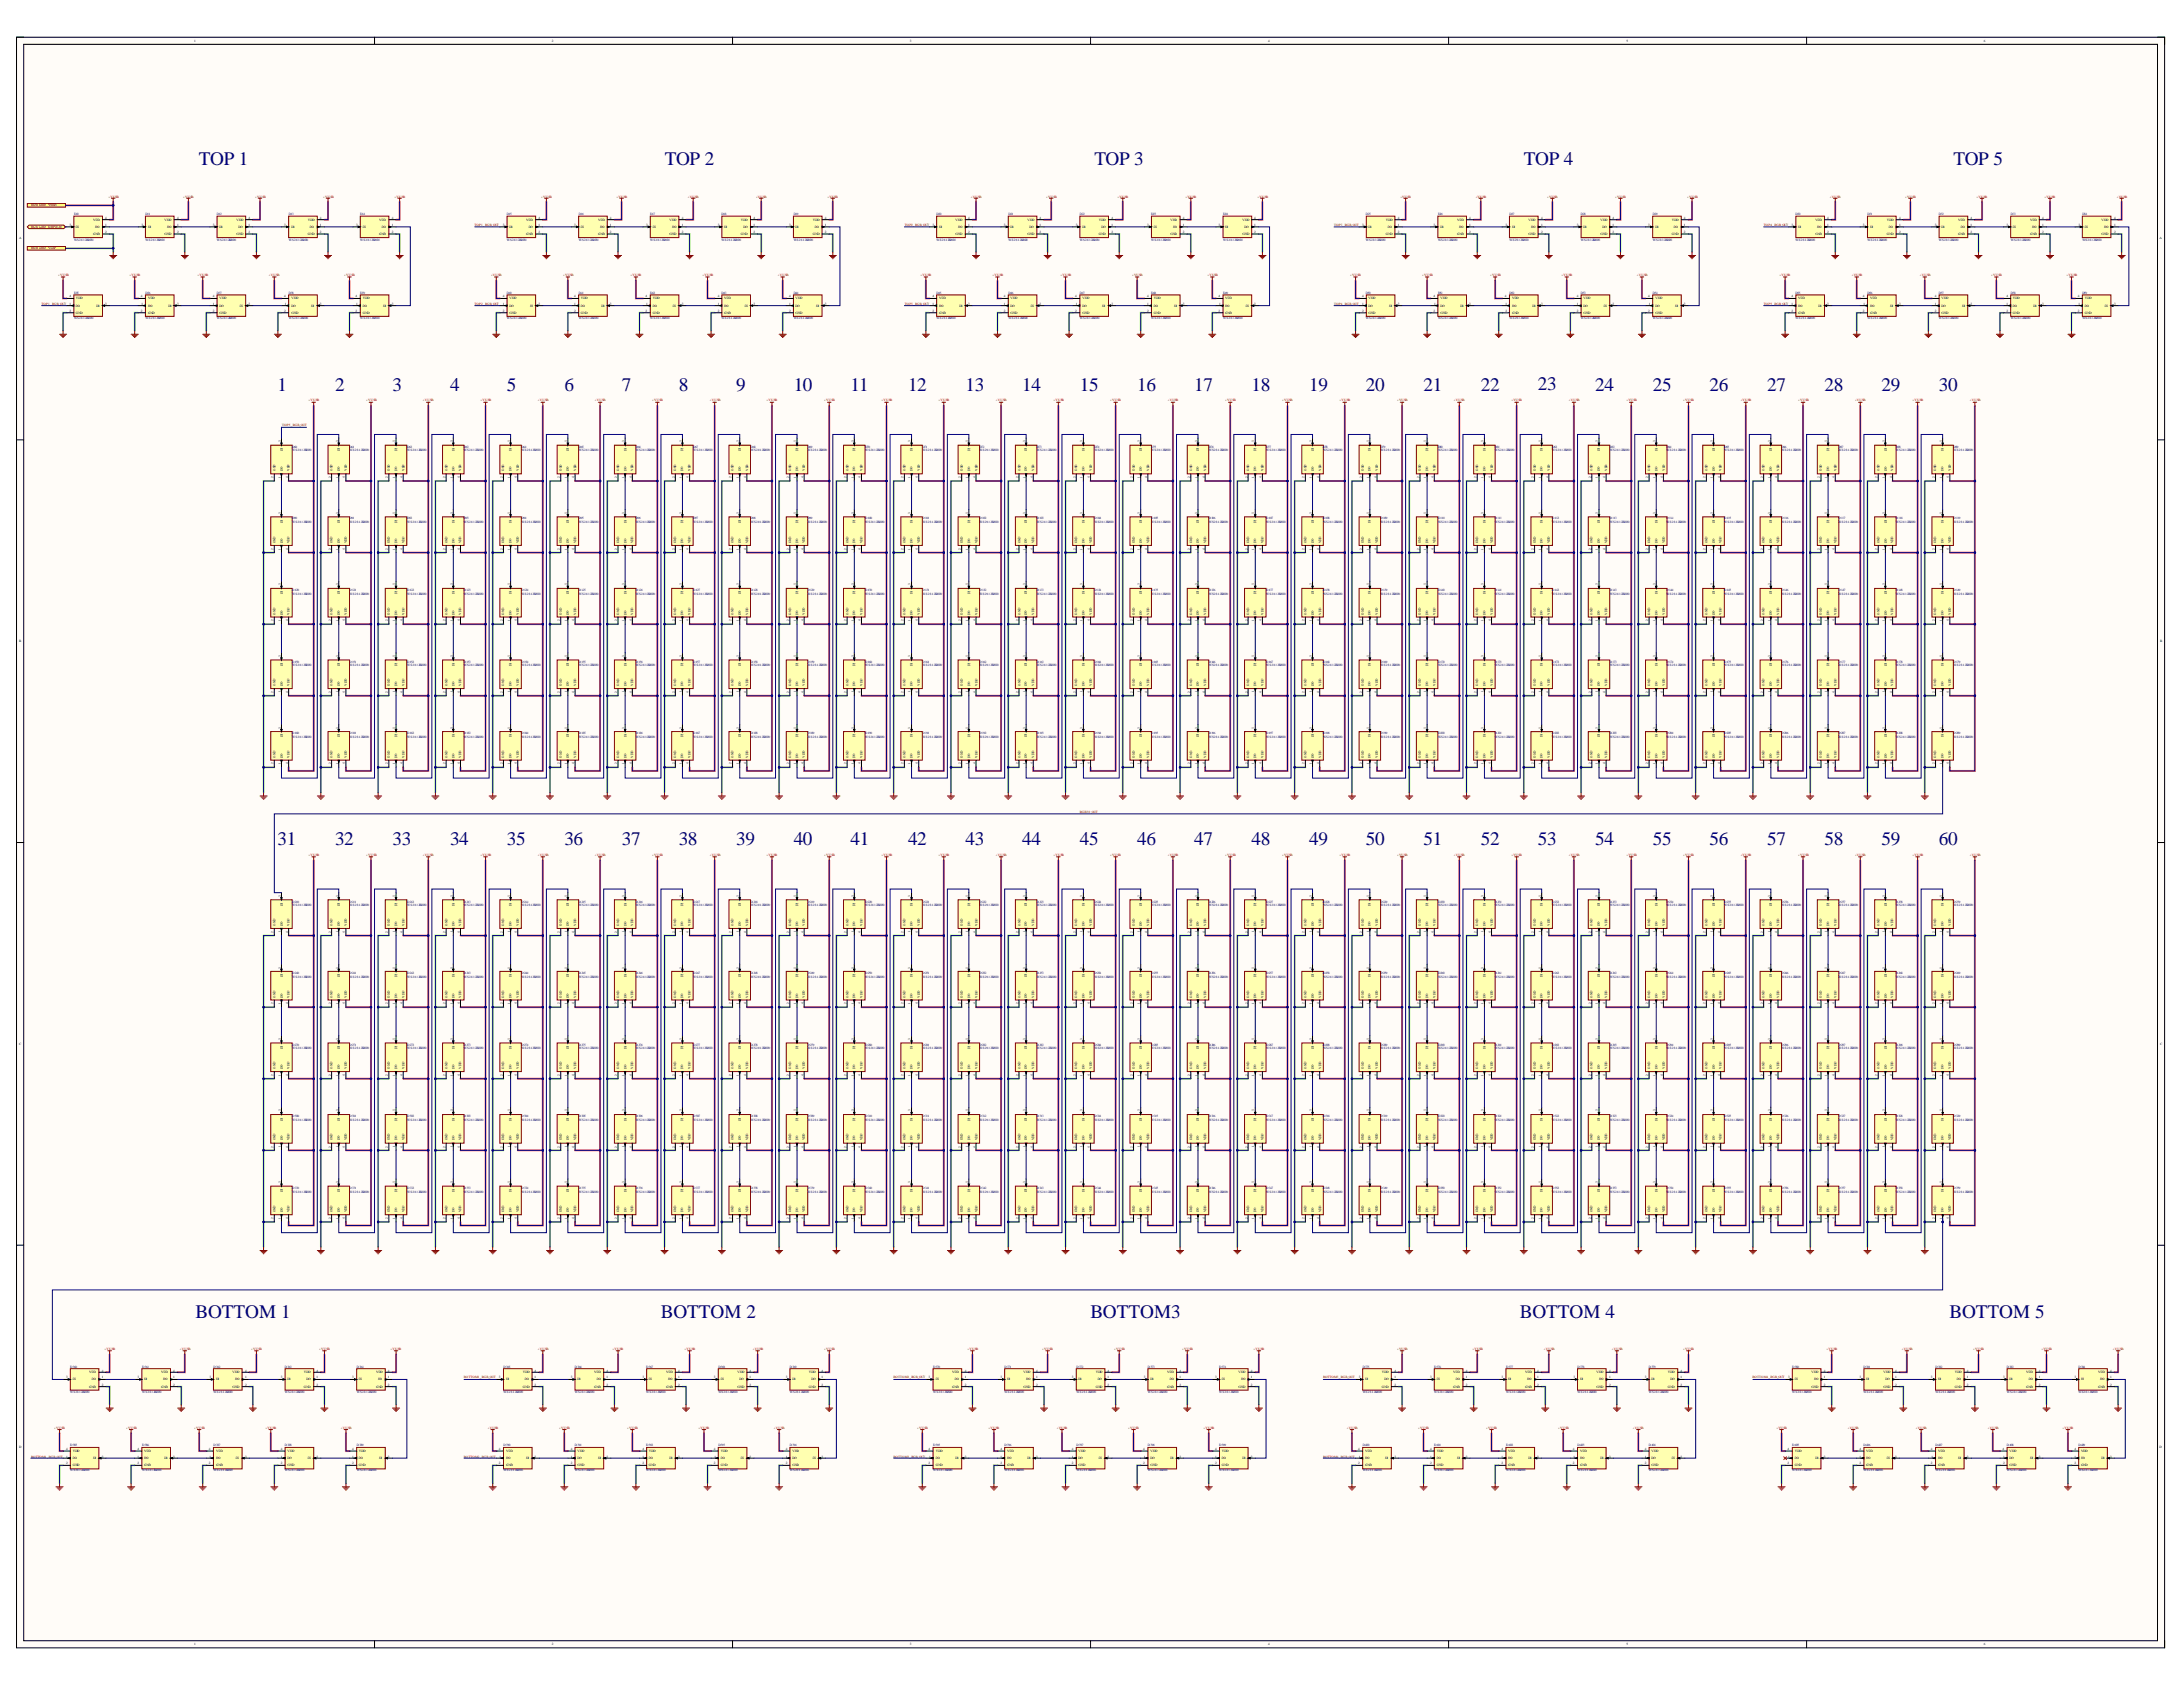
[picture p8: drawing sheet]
<svg xmlns="http://www.w3.org/2000/svg" width="279mm" height="216mm" viewBox="0 0 279 216" stroke-linecap="round" stroke-linejoin="round" font-family="sans-serif">
<defs><g id="words">
<g font-size="2.5" fill="#000080">
<text x="25.5" y="21.1">TOP 1</text>
<text x="85.1" y="21.1">TOP 2</text>
<text x="140.1" y="21.1">TOP 3</text>
<text x="195" y="21.1">TOP 4</text>
<text x="250" y="21.1">TOP 5</text>
<text x="35.5" y="50">1</text>
<text x="42.9" y="50">2</text>
<text x="50.2" y="50">3</text>
<text x="57.6" y="50">4</text>
<text x="64.9" y="50">5</text>
<text x="72.2" y="50">6</text>
<text x="79.6" y="50">7</text>
<text x="86.9" y="50">8</text>
<text x="94.2" y="50">9</text>
<text x="101.6" y="50">10</text>
<text x="108.9" y="50">11</text>
<text x="116.2" y="50">12</text>
<text x="123.6" y="50">13</text>
<text x="130.8" y="50">14</text>
<text x="138.2" y="50">15</text>
<text x="145.6" y="50">16</text>
<text x="152.8" y="50">17</text>
<text x="160.2" y="50">18</text>
<text x="167.6" y="50">19</text>
<text x="174.8" y="50">20</text>
<text x="182.2" y="50">21</text>
<text x="189.5" y="50">22</text>
<text x="196.8" y="49.9">23</text>
<text x="204.2" y="50">24</text>
<text x="211.5" y="50">25</text>
<text x="218.8" y="50">26</text>
<text x="226.2" y="50">27</text>
<text x="233.5" y="50">28</text>
<text x="240.8" y="50">29</text>
<text x="248.2" y="50">30</text>
<text x="35.5" y="108.2">31</text>
<text x="42.9" y="108.2">32</text>
<text x="50.2" y="108.2">33</text>
<text x="57.6" y="108.2">34</text>
<text x="64.9" y="108.2">35</text>
<text x="72.2" y="108.2">36</text>
<text x="79.6" y="108.2">37</text>
<text x="86.9" y="108.2">38</text>
<text x="94.2" y="108.2">39</text>
<text x="101.6" y="108.2">40</text>
<text x="108.9" y="108.2">41</text>
<text x="116.2" y="108.2">42</text>
<text x="123.6" y="108.2">43</text>
<text x="130.8" y="108.2">44</text>
<text x="138.2" y="108.2">45</text>
<text x="145.6" y="108.2">46</text>
<text x="152.8" y="108.2">47</text>
<text x="160.2" y="108.2">48</text>
<text x="167.6" y="108.2">49</text>
<text x="174.8" y="108.2">50</text>
<text x="182.2" y="108.2">51</text>
<text x="189.5" y="108.2">52</text>
<text x="196.8" y="108.2">53</text>
<text x="204.2" y="108.2">54</text>
<text x="211.5" y="108.2">55</text>
<text x="218.8" y="108.2">56</text>
<text x="226.2" y="108.2">57</text>
<text x="233.5" y="108.2">58</text>
<text x="240.8" y="108.2">59</text>
<text x="248.2" y="108.2">60</text>
<text x="25" y="168.6">BOTTOM 1</text>
<text x="84.6" y="168.6">BOTTOM 2</text>
<text x="139.6" y="168.6">BOTTOM3</text>
<text x="194.5" y="168.6">BOTTOM 4</text>
<text x="249.5" y="168.6">BOTTOM 5</text>
</g>
<g font-size=".4">
<text x="24.9" y="5.3">1</text>
<text x="70.6" y="5.3">2</text>
<text x="116.5" y="5.3">3</text>
<text x="162.3" y="5.3">4</text>
<text x="208.2" y="5.3">5</text>
<text x="253.9" y="5.3">6</text>
<text x="8.9" y="28.9">3</text>
<text x="9.7" y="29.2">DI</text>
<text x="11.9" y="28.2">VDD</text>
<text x="12.2" y="29.2">DO</text>
<text x="13.4" y="28">4</text>
<text x="13.4" y="28.9">1</text>
<text x="13.4" y="29.9">2</text>
<text x="18.1" y="28.9">3</text>
<text x="18.9" y="29.2">DI</text>
<text x="21.1" y="28.2">VDD</text>
<text x="21.4" y="29.2">DO</text>
<text x="22.7" y="28">4</text>
<text x="22.7" y="28.9">1</text>
<text x="22.7" y="29.9">2</text>
<text x="27.2" y="28.9">3</text>
<text x="28.1" y="29.2">DI</text>
<text x="30.3" y="28.2">VDD</text>
<text x="30.5" y="29.2">DO</text>
<text x="31.8" y="28">4</text>
<text x="31.8" y="28.9">1</text>
<text x="31.8" y="29.9">2</text>
<text x="36.4" y="28.9">3</text>
<text x="37.3" y="29.2">DI</text>
<text x="39.4" y="28.2">VDD</text>
<text x="39.7" y="29.2">DO</text>
<text x="40.9" y="28">4</text>
<text x="40.9" y="28.9">1</text>
<text x="40.9" y="29.9">2</text>
<text x="45.6" y="28.9">3</text>
<text x="46.4" y="29.2">DI</text>
<text x="48.5" y="28.2">VDD</text>
<text x="48.9" y="29.2">DO</text>
<text x="50.2" y="28">4</text>
<text x="50.2" y="28.9">1</text>
<text x="50.2" y="29.9">2</text>
<text x="64.4" y="28.9">3</text>
<text x="65.2" y="29.2">DI</text>
<text x="67.3" y="28.2">VDD</text>
<text x="67.7" y="29.2">DO</text>
<text x="68.9" y="28">4</text>
<text x="68.9" y="28.9">1</text>
<text x="68.9" y="29.9">2</text>
<text x="73.5" y="28.9">3</text>
<text x="74.3" y="29.2">DI</text>
<text x="76.5" y="28.2">VDD</text>
<text x="76.8" y="29.2">DO</text>
<text x="78.1" y="28">4</text>
<text x="78.1" y="28.9">1</text>
<text x="78.1" y="29.9">2</text>
<text x="82.7" y="28.9">3</text>
<text x="83.6" y="29.2">DI</text>
<text x="85.7" y="28.2">VDD</text>
<text x="86" y="29.2">DO</text>
<text x="87.3" y="28">4</text>
<text x="87.3" y="28.9">1</text>
<text x="87.3" y="29.9">2</text>
<text x="91.9" y="28.9">3</text>
<text x="92.7" y="29.2">DI</text>
<text x="94.8" y="28.2">VDD</text>
<text x="95.2" y="29.2">DO</text>
<text x="96.4" y="28">4</text>
<text x="96.4" y="28.9">1</text>
<text x="96.4" y="29.9">2</text>
<text x="101" y="28.9">3</text>
<text x="101.8" y="29.2">DI</text>
<text x="104" y="28.2">VDD</text>
<text x="104.3" y="29.2">DO</text>
<text x="105.6" y="28">4</text>
<text x="105.6" y="28.9">1</text>
<text x="105.6" y="29.9">2</text>
<text x="119.3" y="28.9">3</text>
<text x="120.2" y="29.2">DI</text>
<text x="122.3" y="28.2">VDD</text>
<text x="122.6" y="29.2">DO</text>
<text x="123.9" y="28">4</text>
<text x="123.9" y="28.9">1</text>
<text x="123.9" y="29.9">2</text>
<text x="128.5" y="28.9">3</text>
<text x="129.3" y="29.2">DI</text>
<text x="131.5" y="28.2">VDD</text>
<text x="131.8" y="29.2">DO</text>
<text x="133" y="28">4</text>
<text x="133" y="28.9">1</text>
<text x="133" y="29.9">2</text>
<text x="137.7" y="28.9">3</text>
<text x="138.5" y="29.2">DI</text>
<text x="140.7" y="28.2">VDD</text>
<text x="141" y="29.2">DO</text>
<text x="142.3" y="28">4</text>
<text x="142.3" y="28.9">1</text>
<text x="142.3" y="29.9">2</text>
<text x="146.8" y="28.9">3</text>
<text x="147.7" y="29.2">DI</text>
<text x="149.8" y="28.2">VDD</text>
<text x="150.1" y="29.2">DO</text>
<text x="151.4" y="28">4</text>
<text x="151.4" y="28.9">1</text>
<text x="151.4" y="29.9">2</text>
<text x="156" y="28.9">3</text>
<text x="156.8" y="29.2">DI</text>
<text x="159" y="28.2">VDD</text>
<text x="159.3" y="29.2">DO</text>
<text x="160.5" y="28">4</text>
<text x="160.5" y="28.9">1</text>
<text x="160.5" y="29.9">2</text>
<text x="174.3" y="28.9">3</text>
<text x="175.2" y="29.2">DI</text>
<text x="177.4" y="28.2">VDD</text>
<text x="177.6" y="29.2">DO</text>
<text x="178.9" y="28">4</text>
<text x="178.9" y="28.9">1</text>
<text x="178.9" y="29.9">2</text>
<text x="183.5" y="28.9">3</text>
<text x="184.4" y="29.2">DI</text>
<text x="186.5" y="28.2">VDD</text>
<text x="186.8" y="29.2">DO</text>
<text x="188" y="28">4</text>
<text x="188" y="28.9">1</text>
<text x="188" y="29.9">2</text>
<text x="192.7" y="28.9">3</text>
<text x="193.5" y="29.2">DI</text>
<text x="195.6" y="28.2">VDD</text>
<text x="196" y="29.2">DO</text>
<text x="197.2" y="28">4</text>
<text x="197.2" y="28.9">1</text>
<text x="197.2" y="29.9">2</text>
<text x="201.8" y="28.9">3</text>
<text x="202.7" y="29.2">DI</text>
<text x="204.9" y="28.2">VDD</text>
<text x="205.1" y="29.2">DO</text>
<text x="206.4" y="28">4</text>
<text x="206.4" y="28.9">1</text>
<text x="206.4" y="29.9">2</text>
<text x="210.9" y="28.9">3</text>
<text x="211.9" y="29.2">DI</text>
<text x="214" y="28.2">VDD</text>
<text x="214.2" y="29.2">DO</text>
<text x="215.5" y="28">4</text>
<text x="215.5" y="28.9">1</text>
<text x="215.5" y="29.9">2</text>
<text x="229.3" y="28.9">3</text>
<text x="230.1" y="29.2">DI</text>
<text x="232.3" y="28.2">VDD</text>
<text x="232.6" y="29.2">DO</text>
<text x="233.9" y="28">4</text>
<text x="233.9" y="28.9">1</text>
<text x="233.9" y="29.9">2</text>
<text x="238.4" y="28.9">3</text>
<text x="239.4" y="29.2">DI</text>
<text x="241.5" y="28.2">VDD</text>
<text x="241.7" y="29.2">DO</text>
<text x="243.1" y="28">4</text>
<text x="243.1" y="28.9">1</text>
<text x="243.1" y="29.9">2</text>
<text x="247.7" y="28.9">3</text>
<text x="248.5" y="29.2">DI</text>
<text x="250.6" y="28.2">VDD</text>
<text x="251" y="29.2">DO</text>
<text x="252.2" y="28">4</text>
<text x="252.2" y="28.9">1</text>
<text x="252.2" y="29.9">2</text>
<text x="256.8" y="28.9">3</text>
<text x="257.6" y="29.2">DI</text>
<text x="259.8" y="28.2">VDD</text>
<text x="260.1" y="29.2">DO</text>
<text x="261.4" y="28">4</text>
<text x="261.4" y="28.9">1</text>
<text x="261.4" y="29.9">2</text>
<text x="266" y="28.9">3</text>
<text x="266.9" y="29.2">DI</text>
<text x="269" y="28.2">VDD</text>
<text x="269.3" y="29.2">DO</text>
<text x="270.6" y="28">4</text>
<text x="270.6" y="28.9">1</text>
<text x="270.6" y="29.9">2</text>
<text x="2.5" y="30.6">A</text>
<text x="11.9" y="30">GND</text>
<text x="21.1" y="30">GND</text>
<text x="30.3" y="30">GND</text>
<text x="39.4" y="30">GND</text>
<text x="48.5" y="30">GND</text>
<text x="67.3" y="30">GND</text>
<text x="76.5" y="30">GND</text>
<text x="85.7" y="30">GND</text>
<text x="94.8" y="30">GND</text>
<text x="104" y="30">GND</text>
<text x="122.3" y="30">GND</text>
<text x="131.5" y="30">GND</text>
<text x="140.7" y="30">GND</text>
<text x="149.8" y="30">GND</text>
<text x="159" y="30">GND</text>
<text x="177.4" y="30">GND</text>
<text x="186.5" y="30">GND</text>
<text x="195.6" y="30">GND</text>
<text x="204.9" y="30">GND</text>
<text x="214" y="30">GND</text>
<text x="232.3" y="30">GND</text>
<text x="241.5" y="30">GND</text>
<text x="250.6" y="30">GND</text>
<text x="259.8" y="30">GND</text>
<text x="269" y="30">GND</text>
<text x="276.4" y="30.6">A</text>
<text x="8.9" y="38.1">4</text>
<text x="8.9" y="39">1</text>
<text x="8.9" y="39.9">2</text>
<text x="9.7" y="38.3">VDD</text>
<text x="9.7" y="39.2">DO</text>
<text x="9.7" y="40.2">GND</text>
<text x="12.3" y="39.2">DI</text>
<text x="13.4" y="39">3</text>
<text x="18" y="38.1">4</text>
<text x="18" y="39.9">2</text>
<text x="18.1" y="39">1</text>
<text x="18.9" y="38.3">VDD</text>
<text x="18.9" y="39.2">DO</text>
<text x="18.9" y="40.2">GND</text>
<text x="21.6" y="39.2">DI</text>
<text x="22.7" y="39">3</text>
<text x="27.2" y="38.1">4</text>
<text x="27.2" y="39">1</text>
<text x="27.2" y="39.9">2</text>
<text x="28.1" y="38.3">VDD</text>
<text x="28.1" y="39.2">DO</text>
<text x="28.1" y="40.2">GND</text>
<text x="30.7" y="39.2">DI</text>
<text x="31.8" y="39">3</text>
<text x="36.4" y="38.1">4</text>
<text x="36.4" y="39.9">2</text>
<text x="36.5" y="39">1</text>
<text x="37.3" y="38.3">VDD</text>
<text x="37.3" y="39.2">DO</text>
<text x="37.3" y="40.2">GND</text>
<text x="39.8" y="39.2">DI</text>
<text x="40.9" y="39">3</text>
<text x="45.5" y="38.1">4</text>
<text x="45.5" y="39.9">2</text>
<text x="45.6" y="39">1</text>
<text x="46.4" y="38.3">VDD</text>
<text x="46.4" y="39.2">DO</text>
<text x="46.4" y="40.2">GND</text>
<text x="49.1" y="39.2">DI</text>
<text x="50.2" y="39">3</text>
<text x="64.4" y="38.1">4</text>
<text x="64.4" y="39">1</text>
<text x="64.4" y="39.9">2</text>
<text x="65.2" y="38.3">VDD</text>
<text x="65.2" y="39.2">DO</text>
<text x="65.2" y="40.2">GND</text>
<text x="67.8" y="39.2">DI</text>
<text x="68.9" y="39">3</text>
<text x="73.5" y="38.1">4</text>
<text x="73.5" y="39">1</text>
<text x="73.5" y="39.9">2</text>
<text x="74.3" y="38.3">VDD</text>
<text x="74.3" y="39.2">DO</text>
<text x="74.3" y="40.2">GND</text>
<text x="77" y="39.2">DI</text>
<text x="78.1" y="39">3</text>
<text x="82.6" y="38.1">4</text>
<text x="82.6" y="39.9">2</text>
<text x="82.7" y="39">1</text>
<text x="83.6" y="38.3">VDD</text>
<text x="83.6" y="39.2">DO</text>
<text x="83.6" y="40.2">GND</text>
<text x="86.1" y="39.2">DI</text>
<text x="87.3" y="39">3</text>
<text x="91.9" y="38.1">4</text>
<text x="91.9" y="39">1</text>
<text x="91.9" y="39.9">2</text>
<text x="92.7" y="38.3">VDD</text>
<text x="92.7" y="39.2">DO</text>
<text x="92.7" y="40.2">GND</text>
<text x="95.3" y="39.2">DI</text>
<text x="96.4" y="39">3</text>
<text x="101" y="38.1">4</text>
<text x="101" y="39">1</text>
<text x="101" y="39.9">2</text>
<text x="101.8" y="38.3">VDD</text>
<text x="101.8" y="39.2">DO</text>
<text x="101.8" y="40.2">GND</text>
<text x="104.5" y="39.2">DI</text>
<text x="105.6" y="39">3</text>
<text x="119.3" y="38.1">4</text>
<text x="119.3" y="39">1</text>
<text x="119.3" y="39.9">2</text>
<text x="120.2" y="38.3">VDD</text>
<text x="120.2" y="39.2">DO</text>
<text x="120.2" y="40.2">GND</text>
<text x="122.8" y="39.2">DI</text>
<text x="123.9" y="39">3</text>
<text x="128.5" y="38.1">4</text>
<text x="128.5" y="39">1</text>
<text x="128.5" y="39.9">2</text>
<text x="129.3" y="38.3">VDD</text>
<text x="129.3" y="39.2">DO</text>
<text x="129.3" y="40.2">GND</text>
<text x="131.9" y="39.2">DI</text>
<text x="133" y="39">3</text>
<text x="137.6" y="38.1">4</text>
<text x="137.6" y="39.9">2</text>
<text x="137.7" y="39">1</text>
<text x="138.5" y="38.3">VDD</text>
<text x="138.5" y="39.2">DO</text>
<text x="138.5" y="40.2">GND</text>
<text x="141.1" y="39.2">DI</text>
<text x="142.3" y="39">3</text>
<text x="146.8" y="38.1">4</text>
<text x="146.8" y="39">1</text>
<text x="146.8" y="39.9">2</text>
<text x="147.7" y="38.3">VDD</text>
<text x="147.7" y="39.2">DO</text>
<text x="147.7" y="40.2">GND</text>
<text x="150.3" y="39.2">DI</text>
<text x="151.4" y="39">3</text>
<text x="156" y="38.1">4</text>
<text x="156" y="39.9">2</text>
<text x="156.1" y="39">1</text>
<text x="156.8" y="38.3">VDD</text>
<text x="156.8" y="39.2">DO</text>
<text x="156.8" y="40.2">GND</text>
<text x="159.4" y="39.2">DI</text>
<text x="160.5" y="39">3</text>
<text x="174.3" y="38.1">4</text>
<text x="174.3" y="39">1</text>
<text x="174.3" y="39.9">2</text>
<text x="175.2" y="38.3">VDD</text>
<text x="175.2" y="39.2">DO</text>
<text x="175.2" y="40.2">GND</text>
<text x="177.8" y="39.2">DI</text>
<text x="178.9" y="39">3</text>
<text x="183.5" y="38.1">4</text>
<text x="183.5" y="39.9">2</text>
<text x="183.5" y="39">1</text>
<text x="184.4" y="38.3">VDD</text>
<text x="184.4" y="39.2">DO</text>
<text x="184.4" y="40.2">GND</text>
<text x="186.9" y="39.2">DI</text>
<text x="188" y="39">3</text>
<text x="192.6" y="38.1">4</text>
<text x="192.7" y="39">1</text>
<text x="192.7" y="39.9">2</text>
<text x="193.5" y="38.3">VDD</text>
<text x="193.5" y="39.2">DO</text>
<text x="193.5" y="40.2">GND</text>
<text x="196.1" y="39.2">DI</text>
<text x="197.2" y="39">3</text>
<text x="201.8" y="38.1">4</text>
<text x="201.8" y="39">1</text>
<text x="201.8" y="39.9">2</text>
<text x="202.7" y="38.3">VDD</text>
<text x="202.7" y="39.2">DO</text>
<text x="202.7" y="40.2">GND</text>
<text x="205.3" y="39.2">DI</text>
<text x="206.4" y="39">3</text>
<text x="210.9" y="38.1">4</text>
<text x="210.9" y="39.9">2</text>
<text x="211" y="39">1</text>
<text x="211.9" y="38.3">VDD</text>
<text x="211.9" y="39.2">DO</text>
<text x="211.9" y="40.2">GND</text>
<text x="214.4" y="39.2">DI</text>
<text x="215.5" y="39">3</text>
<text x="229.3" y="38.1">4</text>
<text x="229.3" y="39">1</text>
<text x="229.3" y="39.9">2</text>
<text x="230.1" y="38.3">VDD</text>
<text x="230.1" y="39.2">DO</text>
<text x="230.1" y="40.2">GND</text>
<text x="232.8" y="39.2">DI</text>
<text x="233.9" y="39">3</text>
<text x="238.4" y="38.1">4</text>
<text x="238.4" y="39.9">2</text>
<text x="238.5" y="39">1</text>
<text x="239.4" y="38.3">VDD</text>
<text x="239.4" y="39.2">DO</text>
<text x="239.4" y="40.2">GND</text>
<text x="241.9" y="39.2">DI</text>
<text x="243.1" y="39">3</text>
<text x="247.7" y="38.1">4</text>
<text x="247.7" y="39">1</text>
<text x="247.7" y="39.9">2</text>
<text x="248.5" y="38.3">VDD</text>
<text x="248.5" y="39.2">DO</text>
<text x="248.5" y="40.2">GND</text>
<text x="251.1" y="39.2">DI</text>
<text x="252.2" y="39">3</text>
<text x="256.8" y="38.1">4</text>
<text x="256.8" y="39">1</text>
<text x="256.8" y="39.9">2</text>
<text x="257.6" y="38.3">VDD</text>
<text x="257.6" y="39.2">DO</text>
<text x="257.6" y="40.2">GND</text>
<text x="260.3" y="39.2">DI</text>
<text x="261.4" y="39">3</text>
<text x="265.9" y="38.1">4</text>
<text x="265.9" y="39.9">2</text>
<text x="266" y="39">1</text>
<text x="266.9" y="38.3">VDD</text>
<text x="266.9" y="39.2">DO</text>
<text x="266.9" y="40.2">GND</text>
<text x="269.4" y="39.2">DI</text>
<text x="270.6" y="39">3</text>
<text x="35.9" y="56.6" transform="rotate(-90 35.9 56.6)">3</text>
<text x="36.2" y="57.8" transform="rotate(-90 36.2 57.8)">DI</text>
<text x="43.3" y="56.6" transform="rotate(-90 43.3 56.6)">3</text>
<text x="43.5" y="57.8" transform="rotate(-90 43.5 57.8)">DI</text>
<text x="50.6" y="56.6" transform="rotate(-90 50.6 56.6)">3</text>
<text x="50.8" y="57.8" transform="rotate(-90 50.8 57.8)">DI</text>
<text x="57.9" y="56.6" transform="rotate(-90 57.9 56.6)">3</text>
<text x="58.2" y="57.8" transform="rotate(-90 58.2 57.8)">DI</text>
<text x="65.3" y="56.6" transform="rotate(-90 65.3 56.6)">3</text>
<text x="65.5" y="57.8" transform="rotate(-90 65.5 57.8)">DI</text>
<text x="72.6" y="56.6" transform="rotate(-90 72.6 56.6)">3</text>
<text x="72.8" y="57.8" transform="rotate(-90 72.8 57.8)">DI</text>
<text x="79.9" y="56.6" transform="rotate(-90 79.9 56.6)">3</text>
<text x="80.2" y="57.8" transform="rotate(-90 80.2 57.8)">DI</text>
<text x="87.3" y="56.6" transform="rotate(-90 87.3 56.6)">3</text>
<text x="87.5" y="57.8" transform="rotate(-90 87.5 57.8)">DI</text>
<text x="94.6" y="56.6" transform="rotate(-90 94.6 56.6)">3</text>
<text x="94.8" y="57.8" transform="rotate(-90 94.8 57.8)">DI</text>
<text x="101.9" y="56.6" transform="rotate(-90 101.9 56.6)">3</text>
<text x="102.2" y="57.8" transform="rotate(-90 102.2 57.8)">DI</text>
<text x="109.3" y="56.6" transform="rotate(-90 109.3 56.6)">3</text>
<text x="109.4" y="57.8" transform="rotate(-90 109.4 57.8)">DI</text>
<text x="116.6" y="56.6" transform="rotate(-90 116.6 56.6)">3</text>
<text x="116.8" y="57.8" transform="rotate(-90 116.8 57.8)">DI</text>
<text x="123.9" y="56.6" transform="rotate(-90 123.9 56.6)">3</text>
<text x="124.2" y="57.8" transform="rotate(-90 124.2 57.8)">DI</text>
<text x="131.3" y="56.6" transform="rotate(-90 131.3 56.6)">3</text>
<text x="131.4" y="57.8" transform="rotate(-90 131.4 57.8)">DI</text>
<text x="138.5" y="56.6" transform="rotate(-90 138.5 56.6)">3</text>
<text x="138.8" y="57.8" transform="rotate(-90 138.8 57.8)">DI</text>
<text x="145.9" y="56.6" transform="rotate(-90 145.9 56.6)">3</text>
<text x="146.2" y="57.8" transform="rotate(-90 146.2 57.8)">DI</text>
<text x="153.3" y="56.6" transform="rotate(-90 153.3 56.6)">3</text>
<text x="153.4" y="57.8" transform="rotate(-90 153.4 57.8)">DI</text>
<text x="160.5" y="56.6" transform="rotate(-90 160.5 56.6)">3</text>
<text x="160.8" y="57.8" transform="rotate(-90 160.8 57.8)">DI</text>
<text x="167.9" y="56.6" transform="rotate(-90 167.9 56.6)">3</text>
<text x="168.1" y="57.8" transform="rotate(-90 168.1 57.8)">DI</text>
<text x="175.3" y="56.6" transform="rotate(-90 175.3 56.6)">3</text>
<text x="175.4" y="57.8" transform="rotate(-90 175.4 57.8)">DI</text>
<text x="182.5" y="56.6" transform="rotate(-90 182.5 56.6)">3</text>
<text x="182.8" y="57.8" transform="rotate(-90 182.8 57.8)">DI</text>
<text x="189.9" y="56.6" transform="rotate(-90 189.9 56.6)">3</text>
<text x="190.1" y="57.8" transform="rotate(-90 190.1 57.8)">DI</text>
<text x="197.2" y="56.6" transform="rotate(-90 197.2 56.6)">3</text>
<text x="197.4" y="57.8" transform="rotate(-90 197.4 57.8)">DI</text>
<text x="204.5" y="56.6" transform="rotate(-90 204.5 56.6)">3</text>
<text x="204.8" y="57.8" transform="rotate(-90 204.8 57.8)">DI</text>
<text x="211.9" y="56.6" transform="rotate(-90 211.9 56.6)">3</text>
<text x="212.1" y="57.8" transform="rotate(-90 212.1 57.8)">DI</text>
<text x="219.2" y="56.6" transform="rotate(-90 219.2 56.6)">3</text>
<text x="219.5" y="57.8" transform="rotate(-90 219.5 57.8)">DI</text>
<text x="226.6" y="56.6" transform="rotate(-90 226.6 56.6)">3</text>
<text x="226.8" y="57.8" transform="rotate(-90 226.8 57.8)">DI</text>
<text x="233.9" y="56.6" transform="rotate(-90 233.9 56.6)">3</text>
<text x="234.1" y="57.8" transform="rotate(-90 234.1 57.8)">DI</text>
<text x="241.2" y="56.6" transform="rotate(-90 241.2 56.6)">3</text>
<text x="241.5" y="57.8" transform="rotate(-90 241.5 57.8)">DI</text>
<text x="248.6" y="56.6" transform="rotate(-90 248.6 56.6)">3</text>
<text x="248.8" y="57.8" transform="rotate(-90 248.8 57.8)">DI</text>
<text x="35" y="61.2" transform="rotate(-90 35 61.2)">2</text>
<text x="35.3" y="60.3" transform="rotate(-90 35.3 60.3)">GND</text>
<text x="35.9" y="65.8" transform="rotate(-90 35.9 65.8)">3</text>
<text x="35.9" y="61.1" transform="rotate(-90 35.9 61.1)">1</text>
<text x="36.2" y="60.3" transform="rotate(-90 36.2 60.3)">DO</text>
<text x="36.9" y="61.2" transform="rotate(-90 36.9 61.2)">4</text>
<text x="37" y="60.3" transform="rotate(-90 37 60.3)">VDD</text>
<text x="42.4" y="61.2" transform="rotate(-90 42.4 61.2)">2</text>
<text x="42.5" y="60.3" transform="rotate(-90 42.5 60.3)">GND</text>
<text x="43.3" y="65.8" transform="rotate(-90 43.3 65.8)">3</text>
<text x="43.3" y="61.1" transform="rotate(-90 43.3 61.1)">1</text>
<text x="43.5" y="60.3" transform="rotate(-90 43.5 60.3)">DO</text>
<text x="44.2" y="61.2" transform="rotate(-90 44.2 61.2)">4</text>
<text x="44.4" y="60.3" transform="rotate(-90 44.4 60.3)">VDD</text>
<text x="49.6" y="61.2" transform="rotate(-90 49.6 61.2)">2</text>
<text x="49.9" y="60.3" transform="rotate(-90 49.9 60.3)">GND</text>
<text x="50.6" y="65.8" transform="rotate(-90 50.6 65.8)">3</text>
<text x="50.6" y="61.1" transform="rotate(-90 50.6 61.1)">1</text>
<text x="50.8" y="60.3" transform="rotate(-90 50.8 60.3)">DO</text>
<text x="51.5" y="61.2" transform="rotate(-90 51.5 61.2)">4</text>
<text x="51.8" y="60.3" transform="rotate(-90 51.8 60.3)">VDD</text>
<text x="57" y="61.2" transform="rotate(-90 57 61.2)">2</text>
<text x="57.3" y="60.3" transform="rotate(-90 57.3 60.3)">GND</text>
<text x="57.9" y="65.8" transform="rotate(-90 57.9 65.8)">3</text>
<text x="57.9" y="61.1" transform="rotate(-90 57.9 61.1)">1</text>
<text x="58.2" y="60.3" transform="rotate(-90 58.2 60.3)">DO</text>
<text x="58.9" y="61.2" transform="rotate(-90 58.9 61.2)">4</text>
<text x="59" y="60.3" transform="rotate(-90 59 60.3)">VDD</text>
<text x="64.4" y="61.2" transform="rotate(-90 64.4 61.2)">2</text>
<text x="64.5" y="60.3" transform="rotate(-90 64.5 60.3)">GND</text>
<text x="65.3" y="65.8" transform="rotate(-90 65.3 65.8)">3</text>
<text x="65.3" y="61.1" transform="rotate(-90 65.3 61.1)">1</text>
<text x="65.5" y="60.3" transform="rotate(-90 65.5 60.3)">DO</text>
<text x="66.1" y="61.2" transform="rotate(-90 66.1 61.2)">4</text>
<text x="66.4" y="60.3" transform="rotate(-90 66.4 60.3)">VDD</text>
<text x="71.6" y="61.2" transform="rotate(-90 71.6 61.2)">2</text>
<text x="71.9" y="60.3" transform="rotate(-90 71.9 60.3)">GND</text>
<text x="72.6" y="65.8" transform="rotate(-90 72.6 65.8)">3</text>
<text x="72.6" y="61.1" transform="rotate(-90 72.6 61.1)">1</text>
<text x="72.8" y="60.3" transform="rotate(-90 72.8 60.3)">DO</text>
<text x="73.5" y="61.2" transform="rotate(-90 73.5 61.2)">4</text>
<text x="73.8" y="60.3" transform="rotate(-90 73.8 60.3)">VDD</text>
<text x="79" y="61.2" transform="rotate(-90 79 61.2)">2</text>
<text x="79.3" y="60.3" transform="rotate(-90 79.3 60.3)">GND</text>
<text x="79.9" y="65.8" transform="rotate(-90 79.9 65.8)">3</text>
<text x="79.9" y="61.1" transform="rotate(-90 79.9 61.1)">1</text>
<text x="80.2" y="60.3" transform="rotate(-90 80.2 60.3)">DO</text>
<text x="80.9" y="61.2" transform="rotate(-90 80.9 61.2)">4</text>
<text x="81" y="60.3" transform="rotate(-90 81 60.3)">VDD</text>
<text x="86.4" y="61.2" transform="rotate(-90 86.4 61.2)">2</text>
<text x="86.5" y="60.3" transform="rotate(-90 86.5 60.3)">GND</text>
<text x="87.3" y="65.8" transform="rotate(-90 87.3 65.8)">3</text>
<text x="87.3" y="61.1" transform="rotate(-90 87.3 61.1)">1</text>
<text x="87.5" y="60.3" transform="rotate(-90 87.5 60.3)">DO</text>
<text x="88.1" y="61.2" transform="rotate(-90 88.1 61.2)">4</text>
<text x="88.4" y="60.3" transform="rotate(-90 88.4 60.3)">VDD</text>
<text x="93.6" y="61.2" transform="rotate(-90 93.6 61.2)">2</text>
<text x="93.9" y="60.3" transform="rotate(-90 93.9 60.3)">GND</text>
<text x="94.6" y="65.8" transform="rotate(-90 94.6 65.8)">3</text>
<text x="94.6" y="61.1" transform="rotate(-90 94.6 61.1)">1</text>
<text x="94.8" y="60.3" transform="rotate(-90 94.8 60.3)">DO</text>
<text x="95.5" y="61.2" transform="rotate(-90 95.5 61.2)">4</text>
<text x="95.7" y="60.3" transform="rotate(-90 95.7 60.3)">VDD</text>
<text x="101" y="61.2" transform="rotate(-90 101 61.2)">2</text>
<text x="101.2" y="60.3" transform="rotate(-90 101.2 60.3)">GND</text>
<text x="101.9" y="65.8" transform="rotate(-90 101.9 65.8)">3</text>
<text x="101.9" y="61.1" transform="rotate(-90 101.9 61.1)">1</text>
<text x="102.2" y="60.3" transform="rotate(-90 102.2 60.3)">DO</text>
<text x="102.9" y="61.2" transform="rotate(-90 102.9 61.2)">4</text>
<text x="103" y="60.3" transform="rotate(-90 103 60.3)">VDD</text>
<text x="108.3" y="61.2" transform="rotate(-90 108.3 61.2)">2</text>
<text x="108.6" y="60.3" transform="rotate(-90 108.6 60.3)">GND</text>
<text x="109.3" y="65.8" transform="rotate(-90 109.3 65.8)">3</text>
<text x="109.3" y="61.1" transform="rotate(-90 109.3 61.1)">1</text>
<text x="109.4" y="60.3" transform="rotate(-90 109.4 60.3)">DO</text>
<text x="110.1" y="61.2" transform="rotate(-90 110.1 61.2)">4</text>
<text x="110.4" y="60.3" transform="rotate(-90 110.4 60.3)">VDD</text>
<text x="115.6" y="61.2" transform="rotate(-90 115.6 61.2)">2</text>
<text x="115.9" y="60.3" transform="rotate(-90 115.9 60.3)">GND</text>
<text x="116.6" y="65.8" transform="rotate(-90 116.6 65.8)">3</text>
<text x="116.6" y="61.1" transform="rotate(-90 116.6 61.1)">1</text>
<text x="116.8" y="60.3" transform="rotate(-90 116.8 60.3)">DO</text>
<text x="117.5" y="61.2" transform="rotate(-90 117.5 61.2)">4</text>
<text x="117.7" y="60.3" transform="rotate(-90 117.7 60.3)">VDD</text>
<text x="123" y="61.2" transform="rotate(-90 123 61.2)">2</text>
<text x="123.2" y="60.3" transform="rotate(-90 123.2 60.3)">GND</text>
<text x="123.9" y="65.8" transform="rotate(-90 123.9 65.8)">3</text>
<text x="123.9" y="61.1" transform="rotate(-90 123.9 61.1)">1</text>
<text x="124.2" y="60.3" transform="rotate(-90 124.2 60.3)">DO</text>
<text x="124.8" y="61.2" transform="rotate(-90 124.8 61.2)">4</text>
<text x="125.1" y="60.3" transform="rotate(-90 125.1 60.3)">VDD</text>
<text x="130.3" y="61.2" transform="rotate(-90 130.3 61.2)">2</text>
<text x="130.6" y="60.3" transform="rotate(-90 130.6 60.3)">GND</text>
<text x="131.3" y="65.8" transform="rotate(-90 131.3 65.8)">3</text>
<text x="131.3" y="61.1" transform="rotate(-90 131.3 61.1)">1</text>
<text x="131.4" y="60.3" transform="rotate(-90 131.4 60.3)">DO</text>
<text x="132.2" y="61.2" transform="rotate(-90 132.2 61.2)">4</text>
<text x="132.4" y="60.3" transform="rotate(-90 132.4 60.3)">VDD</text>
<text x="137.7" y="61.2" transform="rotate(-90 137.7 61.2)">2</text>
<text x="137.9" y="60.3" transform="rotate(-90 137.9 60.3)">GND</text>
<text x="138.5" y="65.8" transform="rotate(-90 138.5 65.8)">3</text>
<text x="138.5" y="61.1" transform="rotate(-90 138.5 61.1)">1</text>
<text x="138.8" y="60.3" transform="rotate(-90 138.8 60.3)">DO</text>
<text x="139.5" y="61.2" transform="rotate(-90 139.5 61.2)">4</text>
<text x="139.7" y="60.3" transform="rotate(-90 139.7 60.3)">VDD</text>
<text x="145" y="61.2" transform="rotate(-90 145 61.2)">2</text>
<text x="145.2" y="60.3" transform="rotate(-90 145.2 60.3)">GND</text>
<text x="145.9" y="65.8" transform="rotate(-90 145.9 65.8)">3</text>
<text x="145.9" y="61.1" transform="rotate(-90 145.9 61.1)">1</text>
<text x="146.2" y="60.3" transform="rotate(-90 146.2 60.3)">DO</text>
<text x="146.8" y="61.2" transform="rotate(-90 146.8 61.2)">4</text>
<text x="147.1" y="60.3" transform="rotate(-90 147.1 60.3)">VDD</text>
<text x="152.3" y="61.2" transform="rotate(-90 152.3 61.2)">2</text>
<text x="152.6" y="60.3" transform="rotate(-90 152.6 60.3)">GND</text>
<text x="153.3" y="65.8" transform="rotate(-90 153.3 65.8)">3</text>
<text x="153.3" y="61.1" transform="rotate(-90 153.3 61.1)">1</text>
<text x="153.4" y="60.3" transform="rotate(-90 153.4 60.3)">DO</text>
<text x="154.2" y="61.2" transform="rotate(-90 154.2 61.2)">4</text>
<text x="154.4" y="60.3" transform="rotate(-90 154.4 60.3)">VDD</text>
<text x="159.7" y="61.2" transform="rotate(-90 159.7 61.2)">2</text>
<text x="159.9" y="60.3" transform="rotate(-90 159.9 60.3)">GND</text>
<text x="160.5" y="65.8" transform="rotate(-90 160.5 65.8)">3</text>
<text x="160.5" y="61.1" transform="rotate(-90 160.5 61.1)">1</text>
<text x="160.8" y="60.3" transform="rotate(-90 160.8 60.3)">DO</text>
<text x="161.5" y="61.2" transform="rotate(-90 161.5 61.2)">4</text>
<text x="161.7" y="60.3" transform="rotate(-90 161.7 60.3)">VDD</text>
<text x="167" y="61.2" transform="rotate(-90 167 61.2)">2</text>
<text x="167.2" y="60.3" transform="rotate(-90 167.2 60.3)">GND</text>
<text x="167.9" y="65.8" transform="rotate(-90 167.9 65.8)">3</text>
<text x="167.9" y="61.1" transform="rotate(-90 167.9 61.1)">1</text>
<text x="168.1" y="60.3" transform="rotate(-90 168.1 60.3)">DO</text>
<text x="168.8" y="61.2" transform="rotate(-90 168.8 61.2)">4</text>
<text x="169.1" y="60.3" transform="rotate(-90 169.1 60.3)">VDD</text>
<text x="174.3" y="61.2" transform="rotate(-90 174.3 61.2)">2</text>
<text x="174.6" y="60.3" transform="rotate(-90 174.6 60.3)">GND</text>
<text x="175.3" y="65.8" transform="rotate(-90 175.3 65.8)">3</text>
<text x="175.3" y="61.1" transform="rotate(-90 175.3 61.1)">1</text>
<text x="175.4" y="60.3" transform="rotate(-90 175.4 60.3)">DO</text>
<text x="176.2" y="61.2" transform="rotate(-90 176.2 61.2)">4</text>
<text x="176.4" y="60.3" transform="rotate(-90 176.4 60.3)">VDD</text>
<text x="181.7" y="61.2" transform="rotate(-90 181.7 61.2)">2</text>
<text x="181.8" y="60.3" transform="rotate(-90 181.8 60.3)">GND</text>
<text x="182.5" y="65.8" transform="rotate(-90 182.5 65.8)">3</text>
<text x="182.5" y="61.1" transform="rotate(-90 182.5 61.1)">1</text>
<text x="182.8" y="60.3" transform="rotate(-90 182.8 60.3)">DO</text>
<text x="183.5" y="61.2" transform="rotate(-90 183.5 61.2)">4</text>
<text x="183.7" y="60.3" transform="rotate(-90 183.7 60.3)">VDD</text>
<text x="189" y="61.2" transform="rotate(-90 189 61.2)">2</text>
<text x="189.2" y="60.3" transform="rotate(-90 189.2 60.3)">GND</text>
<text x="189.9" y="65.8" transform="rotate(-90 189.9 65.8)">3</text>
<text x="189.9" y="61.1" transform="rotate(-90 189.9 61.1)">1</text>
<text x="190.1" y="60.3" transform="rotate(-90 190.1 60.3)">DO</text>
<text x="190.8" y="61.2" transform="rotate(-90 190.8 61.2)">4</text>
<text x="191.1" y="60.3" transform="rotate(-90 191.1 60.3)">VDD</text>
<text x="196.3" y="61.2" transform="rotate(-90 196.3 61.2)">2</text>
<text x="196.6" y="60.3" transform="rotate(-90 196.6 60.3)">GND</text>
<text x="197.2" y="65.8" transform="rotate(-90 197.2 65.8)">3</text>
<text x="197.2" y="61.1" transform="rotate(-90 197.2 61.1)">1</text>
<text x="197.4" y="60.3" transform="rotate(-90 197.4 60.3)">DO</text>
<text x="198.2" y="61.2" transform="rotate(-90 198.2 61.2)">4</text>
<text x="198.3" y="60.3" transform="rotate(-90 198.3 60.3)">VDD</text>
<text x="203.7" y="61.2" transform="rotate(-90 203.7 61.2)">2</text>
<text x="203.8" y="60.3" transform="rotate(-90 203.8 60.3)">GND</text>
<text x="204.5" y="65.8" transform="rotate(-90 204.5 65.8)">3</text>
<text x="204.5" y="61.1" transform="rotate(-90 204.5 61.1)">1</text>
<text x="204.8" y="60.3" transform="rotate(-90 204.8 60.3)">DO</text>
<text x="205.4" y="61.2" transform="rotate(-90 205.4 61.2)">4</text>
<text x="205.7" y="60.3" transform="rotate(-90 205.7 60.3)">VDD</text>
<text x="210.9" y="61.2" transform="rotate(-90 210.9 61.2)">2</text>
<text x="211.2" y="60.3" transform="rotate(-90 211.2 60.3)">GND</text>
<text x="211.9" y="65.8" transform="rotate(-90 211.9 65.8)">3</text>
<text x="211.9" y="61.1" transform="rotate(-90 211.9 61.1)">1</text>
<text x="212.1" y="60.3" transform="rotate(-90 212.1 60.3)">DO</text>
<text x="212.8" y="61.2" transform="rotate(-90 212.8 61.2)">4</text>
<text x="213.1" y="60.3" transform="rotate(-90 213.1 60.3)">VDD</text>
<text x="218.3" y="61.2" transform="rotate(-90 218.3 61.2)">2</text>
<text x="218.6" y="60.3" transform="rotate(-90 218.6 60.3)">GND</text>
<text x="219.2" y="65.8" transform="rotate(-90 219.2 65.8)">3</text>
<text x="219.2" y="61.1" transform="rotate(-90 219.2 61.1)">1</text>
<text x="219.5" y="60.3" transform="rotate(-90 219.5 60.3)">DO</text>
<text x="220.2" y="61.2" transform="rotate(-90 220.2 61.2)">4</text>
<text x="220.3" y="60.3" transform="rotate(-90 220.3 60.3)">VDD</text>
<text x="225.7" y="61.2" transform="rotate(-90 225.7 61.2)">2</text>
<text x="225.8" y="60.3" transform="rotate(-90 225.8 60.3)">GND</text>
<text x="226.6" y="65.8" transform="rotate(-90 226.6 65.8)">3</text>
<text x="226.6" y="61.1" transform="rotate(-90 226.6 61.1)">1</text>
<text x="226.8" y="60.3" transform="rotate(-90 226.8 60.3)">DO</text>
<text x="227.4" y="61.2" transform="rotate(-90 227.4 61.2)">4</text>
<text x="227.7" y="60.3" transform="rotate(-90 227.7 60.3)">VDD</text>
<text x="232.9" y="61.2" transform="rotate(-90 232.9 61.2)">2</text>
<text x="233.2" y="60.3" transform="rotate(-90 233.2 60.3)">GND</text>
<text x="233.9" y="65.8" transform="rotate(-90 233.9 65.8)">3</text>
<text x="233.9" y="61.1" transform="rotate(-90 233.9 61.1)">1</text>
<text x="234.1" y="60.3" transform="rotate(-90 234.1 60.3)">DO</text>
<text x="234.8" y="61.2" transform="rotate(-90 234.8 61.2)">4</text>
<text x="235.1" y="60.3" transform="rotate(-90 235.1 60.3)">VDD</text>
<text x="240.3" y="61.2" transform="rotate(-90 240.3 61.2)">2</text>
<text x="240.5" y="60.3" transform="rotate(-90 240.5 60.3)">GND</text>
<text x="241.2" y="65.8" transform="rotate(-90 241.2 65.8)">3</text>
<text x="241.2" y="61.1" transform="rotate(-90 241.2 61.1)">1</text>
<text x="241.5" y="60.3" transform="rotate(-90 241.5 60.3)">DO</text>
<text x="242.2" y="61.2" transform="rotate(-90 242.2 61.2)">4</text>
<text x="242.3" y="60.3" transform="rotate(-90 242.3 60.3)">VDD</text>
<text x="247.7" y="61.2" transform="rotate(-90 247.7 61.2)">2</text>
<text x="247.8" y="60.3" transform="rotate(-90 247.8 60.3)">GND</text>
<text x="248.6" y="65.8" transform="rotate(-90 248.6 65.8)">3</text>
<text x="248.6" y="61.1" transform="rotate(-90 248.6 61.1)">1</text>
<text x="248.8" y="60.3" transform="rotate(-90 248.8 60.3)">DO</text>
<text x="249.4" y="61.2" transform="rotate(-90 249.4 61.2)">4</text>
<text x="249.7" y="60.3" transform="rotate(-90 249.7 60.3)">VDD</text>
<text x="35" y="70.4" transform="rotate(-90 35 70.4)">2</text>
<text x="35.3" y="69.5" transform="rotate(-90 35.3 69.5)">GND</text>
<text x="35.9" y="70.4" transform="rotate(-90 35.9 70.4)">1</text>
<text x="36.2" y="69.5" transform="rotate(-90 36.2 69.5)">DO</text>
<text x="36.2" y="66.9" transform="rotate(-90 36.2 66.9)">DI</text>
<text x="36.9" y="70.4" transform="rotate(-90 36.9 70.4)">4</text>
<text x="37" y="69.5" transform="rotate(-90 37 69.5)">VDD</text>
<text x="42.4" y="70.4" transform="rotate(-90 42.4 70.4)">2</text>
<text x="42.5" y="69.5" transform="rotate(-90 42.5 69.5)">GND</text>
<text x="43.3" y="70.4" transform="rotate(-90 43.3 70.4)">1</text>
<text x="43.5" y="69.5" transform="rotate(-90 43.5 69.5)">DO</text>
<text x="43.5" y="66.9" transform="rotate(-90 43.5 66.9)">DI</text>
<text x="44.2" y="70.4" transform="rotate(-90 44.2 70.4)">4</text>
<text x="44.4" y="69.5" transform="rotate(-90 44.4 69.5)">VDD</text>
<text x="49.6" y="70.4" transform="rotate(-90 49.6 70.4)">2</text>
<text x="49.9" y="69.5" transform="rotate(-90 49.9 69.5)">GND</text>
<text x="50.6" y="70.4" transform="rotate(-90 50.6 70.4)">1</text>
<text x="50.8" y="69.5" transform="rotate(-90 50.8 69.5)">DO</text>
<text x="50.8" y="66.9" transform="rotate(-90 50.8 66.9)">DI</text>
<text x="51.5" y="70.4" transform="rotate(-90 51.5 70.4)">4</text>
<text x="51.8" y="69.5" transform="rotate(-90 51.8 69.5)">VDD</text>
<text x="57" y="70.4" transform="rotate(-90 57 70.4)">2</text>
<text x="57.3" y="69.5" transform="rotate(-90 57.3 69.5)">GND</text>
<text x="57.9" y="70.4" transform="rotate(-90 57.9 70.4)">1</text>
<text x="58.2" y="69.5" transform="rotate(-90 58.2 69.5)">DO</text>
<text x="58.2" y="66.9" transform="rotate(-90 58.2 66.9)">DI</text>
<text x="58.9" y="70.4" transform="rotate(-90 58.9 70.4)">4</text>
<text x="59" y="69.5" transform="rotate(-90 59 69.5)">VDD</text>
<text x="64.4" y="70.4" transform="rotate(-90 64.4 70.4)">2</text>
<text x="64.5" y="69.5" transform="rotate(-90 64.5 69.5)">GND</text>
<text x="65.3" y="70.4" transform="rotate(-90 65.3 70.4)">1</text>
<text x="65.5" y="69.5" transform="rotate(-90 65.5 69.5)">DO</text>
<text x="65.5" y="66.9" transform="rotate(-90 65.5 66.9)">DI</text>
<text x="66.1" y="70.4" transform="rotate(-90 66.1 70.4)">4</text>
<text x="66.4" y="69.5" transform="rotate(-90 66.4 69.5)">VDD</text>
<text x="71.6" y="70.4" transform="rotate(-90 71.6 70.4)">2</text>
<text x="71.9" y="69.5" transform="rotate(-90 71.9 69.5)">GND</text>
<text x="72.6" y="70.4" transform="rotate(-90 72.6 70.4)">1</text>
<text x="72.8" y="69.5" transform="rotate(-90 72.8 69.5)">DO</text>
<text x="72.8" y="66.9" transform="rotate(-90 72.8 66.9)">DI</text>
<text x="73.5" y="70.4" transform="rotate(-90 73.5 70.4)">4</text>
<text x="73.8" y="69.5" transform="rotate(-90 73.8 69.5)">VDD</text>
<text x="79" y="70.4" transform="rotate(-90 79 70.4)">2</text>
<text x="79.3" y="69.5" transform="rotate(-90 79.3 69.5)">GND</text>
<text x="79.9" y="70.4" transform="rotate(-90 79.9 70.4)">1</text>
<text x="80.2" y="69.5" transform="rotate(-90 80.2 69.5)">DO</text>
<text x="80.2" y="66.9" transform="rotate(-90 80.2 66.9)">DI</text>
<text x="80.9" y="70.4" transform="rotate(-90 80.9 70.4)">4</text>
<text x="81" y="69.5" transform="rotate(-90 81 69.5)">VDD</text>
<text x="86.4" y="70.4" transform="rotate(-90 86.4 70.4)">2</text>
<text x="86.5" y="69.5" transform="rotate(-90 86.5 69.5)">GND</text>
<text x="87.3" y="70.4" transform="rotate(-90 87.3 70.4)">1</text>
<text x="87.5" y="69.5" transform="rotate(-90 87.5 69.5)">DO</text>
<text x="87.5" y="66.9" transform="rotate(-90 87.5 66.9)">DI</text>
<text x="88.1" y="70.4" transform="rotate(-90 88.1 70.4)">4</text>
<text x="88.4" y="69.5" transform="rotate(-90 88.4 69.5)">VDD</text>
<text x="93.6" y="70.4" transform="rotate(-90 93.6 70.4)">2</text>
<text x="93.9" y="69.5" transform="rotate(-90 93.9 69.5)">GND</text>
<text x="94.6" y="70.4" transform="rotate(-90 94.6 70.4)">1</text>
<text x="94.8" y="69.5" transform="rotate(-90 94.8 69.5)">DO</text>
<text x="94.8" y="66.9" transform="rotate(-90 94.8 66.9)">DI</text>
<text x="95.5" y="70.4" transform="rotate(-90 95.5 70.4)">4</text>
<text x="95.7" y="69.5" transform="rotate(-90 95.7 69.5)">VDD</text>
<text x="101" y="70.4" transform="rotate(-90 101 70.4)">2</text>
<text x="101.2" y="69.5" transform="rotate(-90 101.2 69.5)">GND</text>
<text x="101.9" y="70.4" transform="rotate(-90 101.9 70.4)">1</text>
<text x="102.2" y="69.5" transform="rotate(-90 102.2 69.5)">DO</text>
<text x="102.2" y="66.9" transform="rotate(-90 102.2 66.9)">DI</text>
<text x="102.9" y="70.4" transform="rotate(-90 102.9 70.4)">4</text>
<text x="103" y="69.5" transform="rotate(-90 103 69.5)">VDD</text>
<text x="108.3" y="70.4" transform="rotate(-90 108.3 70.4)">2</text>
<text x="108.6" y="69.5" transform="rotate(-90 108.6 69.5)">GND</text>
<text x="109.3" y="70.4" transform="rotate(-90 109.3 70.4)">1</text>
<text x="109.4" y="69.5" transform="rotate(-90 109.4 69.5)">DO</text>
<text x="109.4" y="66.9" transform="rotate(-90 109.4 66.9)">DI</text>
<text x="110.1" y="70.4" transform="rotate(-90 110.1 70.4)">4</text>
<text x="110.4" y="69.5" transform="rotate(-90 110.4 69.5)">VDD</text>
<text x="115.6" y="70.4" transform="rotate(-90 115.6 70.4)">2</text>
<text x="115.9" y="69.5" transform="rotate(-90 115.9 69.5)">GND</text>
<text x="116.6" y="70.4" transform="rotate(-90 116.6 70.4)">1</text>
<text x="116.8" y="69.5" transform="rotate(-90 116.8 69.5)">DO</text>
<text x="116.8" y="66.9" transform="rotate(-90 116.8 66.9)">DI</text>
<text x="117.5" y="70.4" transform="rotate(-90 117.5 70.4)">4</text>
<text x="117.7" y="69.5" transform="rotate(-90 117.7 69.5)">VDD</text>
<text x="123" y="70.4" transform="rotate(-90 123 70.4)">2</text>
<text x="123.2" y="69.5" transform="rotate(-90 123.2 69.5)">GND</text>
<text x="123.9" y="70.4" transform="rotate(-90 123.9 70.4)">1</text>
<text x="124.2" y="69.5" transform="rotate(-90 124.2 69.5)">DO</text>
<text x="124.2" y="66.9" transform="rotate(-90 124.2 66.9)">DI</text>
<text x="124.8" y="70.4" transform="rotate(-90 124.8 70.4)">4</text>
<text x="125.1" y="69.5" transform="rotate(-90 125.1 69.5)">VDD</text>
<text x="130.3" y="70.4" transform="rotate(-90 130.3 70.4)">2</text>
<text x="130.6" y="69.5" transform="rotate(-90 130.6 69.5)">GND</text>
<text x="131.3" y="70.4" transform="rotate(-90 131.3 70.4)">1</text>
<text x="131.4" y="69.5" transform="rotate(-90 131.4 69.5)">DO</text>
<text x="131.4" y="66.9" transform="rotate(-90 131.4 66.9)">DI</text>
<text x="132.2" y="70.4" transform="rotate(-90 132.2 70.4)">4</text>
<text x="132.4" y="69.5" transform="rotate(-90 132.4 69.5)">VDD</text>
<text x="137.7" y="70.4" transform="rotate(-90 137.7 70.4)">2</text>
<text x="137.9" y="69.5" transform="rotate(-90 137.9 69.5)">GND</text>
<text x="138.5" y="70.4" transform="rotate(-90 138.5 70.4)">1</text>
<text x="138.8" y="69.5" transform="rotate(-90 138.8 69.5)">DO</text>
<text x="138.8" y="66.9" transform="rotate(-90 138.8 66.9)">DI</text>
<text x="139.5" y="70.4" transform="rotate(-90 139.5 70.4)">4</text>
<text x="139.7" y="69.5" transform="rotate(-90 139.7 69.5)">VDD</text>
<text x="145" y="70.4" transform="rotate(-90 145 70.4)">2</text>
<text x="145.2" y="69.5" transform="rotate(-90 145.2 69.5)">GND</text>
<text x="145.9" y="70.4" transform="rotate(-90 145.9 70.4)">1</text>
<text x="146.2" y="69.5" transform="rotate(-90 146.2 69.5)">DO</text>
<text x="146.2" y="66.9" transform="rotate(-90 146.2 66.9)">DI</text>
<text x="146.8" y="70.4" transform="rotate(-90 146.8 70.4)">4</text>
<text x="147.1" y="69.5" transform="rotate(-90 147.1 69.5)">VDD</text>
<text x="152.3" y="70.4" transform="rotate(-90 152.3 70.4)">2</text>
<text x="152.6" y="69.5" transform="rotate(-90 152.6 69.5)">GND</text>
<text x="153.3" y="70.4" transform="rotate(-90 153.3 70.4)">1</text>
<text x="153.4" y="69.5" transform="rotate(-90 153.4 69.5)">DO</text>
<text x="153.4" y="66.9" transform="rotate(-90 153.4 66.9)">DI</text>
<text x="154.2" y="70.4" transform="rotate(-90 154.2 70.4)">4</text>
<text x="154.4" y="69.5" transform="rotate(-90 154.4 69.5)">VDD</text>
<text x="159.7" y="70.4" transform="rotate(-90 159.7 70.4)">2</text>
<text x="159.9" y="69.5" transform="rotate(-90 159.9 69.5)">GND</text>
<text x="160.5" y="70.4" transform="rotate(-90 160.5 70.4)">1</text>
<text x="160.8" y="69.5" transform="rotate(-90 160.8 69.5)">DO</text>
<text x="160.8" y="66.9" transform="rotate(-90 160.8 66.9)">DI</text>
<text x="161.5" y="70.4" transform="rotate(-90 161.5 70.4)">4</text>
<text x="161.7" y="69.5" transform="rotate(-90 161.7 69.5)">VDD</text>
<text x="167" y="70.4" transform="rotate(-90 167 70.4)">2</text>
<text x="167.2" y="69.5" transform="rotate(-90 167.2 69.5)">GND</text>
<text x="167.9" y="70.4" transform="rotate(-90 167.9 70.4)">1</text>
<text x="168.1" y="69.5" transform="rotate(-90 168.1 69.5)">DO</text>
<text x="168.1" y="66.9" transform="rotate(-90 168.1 66.9)">DI</text>
<text x="168.8" y="70.4" transform="rotate(-90 168.8 70.4)">4</text>
<text x="169.1" y="69.5" transform="rotate(-90 169.1 69.5)">VDD</text>
<text x="174.3" y="70.4" transform="rotate(-90 174.3 70.4)">2</text>
<text x="174.6" y="69.5" transform="rotate(-90 174.6 69.5)">GND</text>
<text x="175.3" y="70.4" transform="rotate(-90 175.3 70.4)">1</text>
<text x="175.4" y="69.5" transform="rotate(-90 175.4 69.5)">DO</text>
<text x="175.4" y="66.9" transform="rotate(-90 175.4 66.9)">DI</text>
<text x="176.2" y="70.4" transform="rotate(-90 176.2 70.4)">4</text>
<text x="176.4" y="69.5" transform="rotate(-90 176.4 69.5)">VDD</text>
<text x="181.7" y="70.4" transform="rotate(-90 181.7 70.4)">2</text>
<text x="181.8" y="69.5" transform="rotate(-90 181.8 69.5)">GND</text>
<text x="182.5" y="70.4" transform="rotate(-90 182.5 70.4)">1</text>
<text x="182.8" y="69.5" transform="rotate(-90 182.8 69.5)">DO</text>
<text x="182.8" y="66.9" transform="rotate(-90 182.8 66.9)">DI</text>
<text x="183.5" y="70.4" transform="rotate(-90 183.5 70.4)">4</text>
<text x="183.7" y="69.5" transform="rotate(-90 183.7 69.5)">VDD</text>
<text x="189" y="70.4" transform="rotate(-90 189 70.4)">2</text>
<text x="189.2" y="69.5" transform="rotate(-90 189.2 69.5)">GND</text>
<text x="189.9" y="70.4" transform="rotate(-90 189.9 70.4)">1</text>
<text x="190.1" y="69.5" transform="rotate(-90 190.1 69.5)">DO</text>
<text x="190.1" y="66.9" transform="rotate(-90 190.1 66.9)">DI</text>
<text x="190.8" y="70.4" transform="rotate(-90 190.8 70.4)">4</text>
<text x="191.1" y="69.5" transform="rotate(-90 191.1 69.5)">VDD</text>
<text x="196.3" y="70.4" transform="rotate(-90 196.3 70.4)">2</text>
<text x="196.6" y="69.5" transform="rotate(-90 196.6 69.5)">GND</text>
<text x="197.2" y="70.4" transform="rotate(-90 197.2 70.4)">1</text>
<text x="197.4" y="69.5" transform="rotate(-90 197.4 69.5)">DO</text>
<text x="197.4" y="66.9" transform="rotate(-90 197.4 66.9)">DI</text>
<text x="198.2" y="70.4" transform="rotate(-90 198.2 70.4)">4</text>
<text x="198.3" y="69.5" transform="rotate(-90 198.3 69.5)">VDD</text>
<text x="203.7" y="70.4" transform="rotate(-90 203.7 70.4)">2</text>
<text x="203.8" y="69.5" transform="rotate(-90 203.8 69.5)">GND</text>
<text x="204.5" y="70.4" transform="rotate(-90 204.5 70.4)">1</text>
<text x="204.8" y="69.5" transform="rotate(-90 204.8 69.5)">DO</text>
<text x="204.8" y="66.9" transform="rotate(-90 204.8 66.9)">DI</text>
<text x="205.4" y="70.4" transform="rotate(-90 205.4 70.4)">4</text>
<text x="205.7" y="69.5" transform="rotate(-90 205.7 69.5)">VDD</text>
<text x="210.9" y="70.4" transform="rotate(-90 210.9 70.4)">2</text>
<text x="211.2" y="69.5" transform="rotate(-90 211.2 69.5)">GND</text>
<text x="211.9" y="70.4" transform="rotate(-90 211.9 70.4)">1</text>
<text x="212.1" y="69.5" transform="rotate(-90 212.1 69.5)">DO</text>
<text x="212.1" y="66.9" transform="rotate(-90 212.1 66.9)">DI</text>
<text x="212.8" y="70.4" transform="rotate(-90 212.8 70.4)">4</text>
<text x="213.1" y="69.5" transform="rotate(-90 213.1 69.5)">VDD</text>
<text x="218.3" y="70.4" transform="rotate(-90 218.3 70.4)">2</text>
<text x="218.6" y="69.5" transform="rotate(-90 218.6 69.5)">GND</text>
<text x="219.2" y="70.4" transform="rotate(-90 219.2 70.4)">1</text>
<text x="219.5" y="69.5" transform="rotate(-90 219.5 69.5)">DO</text>
<text x="219.5" y="66.9" transform="rotate(-90 219.5 66.9)">DI</text>
<text x="220.2" y="70.4" transform="rotate(-90 220.2 70.4)">4</text>
<text x="220.3" y="69.5" transform="rotate(-90 220.3 69.5)">VDD</text>
<text x="225.7" y="70.4" transform="rotate(-90 225.7 70.4)">2</text>
<text x="225.8" y="69.5" transform="rotate(-90 225.8 69.5)">GND</text>
<text x="226.6" y="70.4" transform="rotate(-90 226.6 70.4)">1</text>
<text x="226.8" y="69.5" transform="rotate(-90 226.8 69.5)">DO</text>
<text x="226.8" y="66.9" transform="rotate(-90 226.8 66.9)">DI</text>
<text x="227.4" y="70.4" transform="rotate(-90 227.4 70.4)">4</text>
<text x="227.7" y="69.5" transform="rotate(-90 227.7 69.5)">VDD</text>
<text x="232.9" y="70.4" transform="rotate(-90 232.9 70.4)">2</text>
<text x="233.2" y="69.5" transform="rotate(-90 233.2 69.5)">GND</text>
<text x="233.9" y="70.4" transform="rotate(-90 233.9 70.4)">1</text>
<text x="234.1" y="69.5" transform="rotate(-90 234.1 69.5)">DO</text>
<text x="234.1" y="66.9" transform="rotate(-90 234.1 66.9)">DI</text>
<text x="234.8" y="70.4" transform="rotate(-90 234.8 70.4)">4</text>
<text x="235.1" y="69.5" transform="rotate(-90 235.1 69.5)">VDD</text>
<text x="240.3" y="70.4" transform="rotate(-90 240.3 70.4)">2</text>
<text x="240.5" y="69.5" transform="rotate(-90 240.5 69.5)">GND</text>
<text x="241.2" y="70.4" transform="rotate(-90 241.2 70.4)">1</text>
<text x="241.5" y="69.5" transform="rotate(-90 241.5 69.5)">DO</text>
<text x="241.5" y="66.9" transform="rotate(-90 241.5 66.9)">DI</text>
<text x="242.2" y="70.4" transform="rotate(-90 242.2 70.4)">4</text>
<text x="242.3" y="69.5" transform="rotate(-90 242.3 69.5)">VDD</text>
<text x="247.7" y="70.4" transform="rotate(-90 247.7 70.4)">2</text>
<text x="247.8" y="69.5" transform="rotate(-90 247.8 69.5)">GND</text>
<text x="248.6" y="70.4" transform="rotate(-90 248.6 70.4)">1</text>
<text x="248.8" y="69.5" transform="rotate(-90 248.8 69.5)">DO</text>
<text x="248.8" y="66.9" transform="rotate(-90 248.8 66.9)">DI</text>
<text x="249.4" y="70.4" transform="rotate(-90 249.4 70.4)">4</text>
<text x="249.7" y="69.5" transform="rotate(-90 249.7 69.5)">VDD</text>
<text x="35.9" y="74.9" transform="rotate(-90 35.9 74.9)">3</text>
<text x="36.2" y="76" transform="rotate(-90 36.2 76)">DI</text>
<text x="43.3" y="74.9" transform="rotate(-90 43.3 74.9)">3</text>
<text x="43.5" y="76" transform="rotate(-90 43.5 76)">DI</text>
<text x="50.6" y="74.9" transform="rotate(-90 50.6 74.9)">3</text>
<text x="50.8" y="76" transform="rotate(-90 50.8 76)">DI</text>
<text x="57.9" y="74.9" transform="rotate(-90 57.9 74.9)">3</text>
<text x="58.2" y="76" transform="rotate(-90 58.2 76)">DI</text>
<text x="65.3" y="74.9" transform="rotate(-90 65.3 74.9)">3</text>
<text x="65.5" y="76" transform="rotate(-90 65.5 76)">DI</text>
<text x="72.6" y="74.9" transform="rotate(-90 72.6 74.9)">3</text>
<text x="72.8" y="76" transform="rotate(-90 72.8 76)">DI</text>
<text x="79.9" y="74.9" transform="rotate(-90 79.9 74.9)">3</text>
<text x="80.2" y="76" transform="rotate(-90 80.2 76)">DI</text>
<text x="87.3" y="74.9" transform="rotate(-90 87.3 74.9)">3</text>
<text x="87.5" y="76" transform="rotate(-90 87.5 76)">DI</text>
<text x="94.6" y="74.9" transform="rotate(-90 94.6 74.9)">3</text>
<text x="94.8" y="76" transform="rotate(-90 94.8 76)">DI</text>
<text x="101.9" y="74.9" transform="rotate(-90 101.9 74.9)">3</text>
<text x="102.2" y="76" transform="rotate(-90 102.2 76)">DI</text>
<text x="109.3" y="74.9" transform="rotate(-90 109.3 74.9)">3</text>
<text x="109.4" y="76" transform="rotate(-90 109.4 76)">DI</text>
<text x="116.6" y="74.9" transform="rotate(-90 116.6 74.9)">3</text>
<text x="116.8" y="76" transform="rotate(-90 116.8 76)">DI</text>
<text x="123.9" y="74.9" transform="rotate(-90 123.9 74.9)">3</text>
<text x="124.2" y="76" transform="rotate(-90 124.2 76)">DI</text>
<text x="131.3" y="74.9" transform="rotate(-90 131.3 74.9)">3</text>
<text x="131.4" y="76" transform="rotate(-90 131.4 76)">DI</text>
<text x="138.5" y="74.9" transform="rotate(-90 138.5 74.9)">3</text>
<text x="138.8" y="76" transform="rotate(-90 138.8 76)">DI</text>
<text x="145.9" y="74.9" transform="rotate(-90 145.9 74.9)">3</text>
<text x="146.2" y="76" transform="rotate(-90 146.2 76)">DI</text>
<text x="153.3" y="74.9" transform="rotate(-90 153.3 74.9)">3</text>
<text x="153.4" y="76" transform="rotate(-90 153.4 76)">DI</text>
<text x="160.5" y="74.9" transform="rotate(-90 160.5 74.9)">3</text>
<text x="160.8" y="76" transform="rotate(-90 160.8 76)">DI</text>
<text x="167.9" y="74.9" transform="rotate(-90 167.9 74.9)">3</text>
<text x="168.1" y="76" transform="rotate(-90 168.1 76)">DI</text>
<text x="175.3" y="74.9" transform="rotate(-90 175.3 74.9)">3</text>
<text x="175.4" y="76" transform="rotate(-90 175.4 76)">DI</text>
<text x="182.5" y="74.9" transform="rotate(-90 182.5 74.9)">3</text>
<text x="182.8" y="76" transform="rotate(-90 182.8 76)">DI</text>
<text x="189.9" y="74.9" transform="rotate(-90 189.9 74.9)">3</text>
<text x="190.1" y="76" transform="rotate(-90 190.1 76)">DI</text>
<text x="197.2" y="74.9" transform="rotate(-90 197.2 74.9)">3</text>
<text x="197.4" y="76" transform="rotate(-90 197.4 76)">DI</text>
<text x="204.5" y="74.9" transform="rotate(-90 204.5 74.9)">3</text>
<text x="204.8" y="76" transform="rotate(-90 204.8 76)">DI</text>
<text x="211.9" y="74.9" transform="rotate(-90 211.9 74.9)">3</text>
<text x="212.1" y="76" transform="rotate(-90 212.1 76)">DI</text>
<text x="219.2" y="74.9" transform="rotate(-90 219.2 74.9)">3</text>
<text x="219.5" y="76" transform="rotate(-90 219.5 76)">DI</text>
<text x="226.6" y="74.9" transform="rotate(-90 226.6 74.9)">3</text>
<text x="226.8" y="76" transform="rotate(-90 226.8 76)">DI</text>
<text x="233.9" y="74.9" transform="rotate(-90 233.9 74.9)">3</text>
<text x="234.1" y="76" transform="rotate(-90 234.1 76)">DI</text>
<text x="241.2" y="74.9" transform="rotate(-90 241.2 74.9)">3</text>
<text x="241.5" y="76" transform="rotate(-90 241.5 76)">DI</text>
<text x="248.6" y="74.9" transform="rotate(-90 248.6 74.9)">3</text>
<text x="248.8" y="76" transform="rotate(-90 248.8 76)">DI</text>
<text x="2.5" y="82.2">B</text>
<text x="35" y="79.5" transform="rotate(-90 35 79.5)">2</text>
<text x="35.3" y="78.6" transform="rotate(-90 35.3 78.6)">GND</text>
<text x="35.9" y="79.5" transform="rotate(-90 35.9 79.5)">1</text>
<text x="36.2" y="78.6" transform="rotate(-90 36.2 78.6)">DO</text>
<text x="36.9" y="79.5" transform="rotate(-90 36.9 79.5)">4</text>
<text x="37" y="78.6" transform="rotate(-90 37 78.6)">VDD</text>
<text x="42.4" y="79.5" transform="rotate(-90 42.4 79.5)">2</text>
<text x="42.5" y="78.6" transform="rotate(-90 42.5 78.6)">GND</text>
<text x="43.3" y="79.5" transform="rotate(-90 43.3 79.5)">1</text>
<text x="43.5" y="78.6" transform="rotate(-90 43.5 78.6)">DO</text>
<text x="44.2" y="79.5" transform="rotate(-90 44.2 79.5)">4</text>
<text x="44.4" y="78.6" transform="rotate(-90 44.4 78.6)">VDD</text>
<text x="49.6" y="79.5" transform="rotate(-90 49.6 79.5)">2</text>
<text x="49.9" y="78.6" transform="rotate(-90 49.9 78.6)">GND</text>
<text x="50.6" y="79.5" transform="rotate(-90 50.6 79.5)">1</text>
<text x="50.8" y="78.6" transform="rotate(-90 50.8 78.6)">DO</text>
<text x="51.5" y="79.5" transform="rotate(-90 51.5 79.5)">4</text>
<text x="51.8" y="78.6" transform="rotate(-90 51.8 78.6)">VDD</text>
<text x="57" y="79.5" transform="rotate(-90 57 79.5)">2</text>
<text x="57.3" y="78.6" transform="rotate(-90 57.3 78.6)">GND</text>
<text x="57.9" y="79.5" transform="rotate(-90 57.9 79.5)">1</text>
<text x="58.2" y="78.6" transform="rotate(-90 58.2 78.6)">DO</text>
<text x="58.9" y="79.5" transform="rotate(-90 58.9 79.5)">4</text>
<text x="59" y="78.6" transform="rotate(-90 59 78.6)">VDD</text>
<text x="64.4" y="79.5" transform="rotate(-90 64.4 79.5)">2</text>
<text x="64.5" y="78.6" transform="rotate(-90 64.5 78.6)">GND</text>
<text x="65.3" y="79.5" transform="rotate(-90 65.3 79.5)">1</text>
<text x="65.5" y="78.6" transform="rotate(-90 65.5 78.6)">DO</text>
<text x="66.1" y="79.5" transform="rotate(-90 66.1 79.5)">4</text>
<text x="66.4" y="78.6" transform="rotate(-90 66.4 78.6)">VDD</text>
<text x="71.6" y="79.5" transform="rotate(-90 71.6 79.5)">2</text>
<text x="71.9" y="78.6" transform="rotate(-90 71.9 78.6)">GND</text>
<text x="72.6" y="79.5" transform="rotate(-90 72.6 79.5)">1</text>
<text x="72.8" y="78.6" transform="rotate(-90 72.8 78.6)">DO</text>
<text x="73.5" y="79.5" transform="rotate(-90 73.5 79.5)">4</text>
<text x="73.8" y="78.6" transform="rotate(-90 73.8 78.6)">VDD</text>
<text x="79" y="79.5" transform="rotate(-90 79 79.5)">2</text>
<text x="79.3" y="78.6" transform="rotate(-90 79.3 78.6)">GND</text>
<text x="79.9" y="79.5" transform="rotate(-90 79.9 79.5)">1</text>
<text x="80.2" y="78.6" transform="rotate(-90 80.2 78.6)">DO</text>
<text x="80.9" y="79.5" transform="rotate(-90 80.9 79.5)">4</text>
<text x="81" y="78.6" transform="rotate(-90 81 78.6)">VDD</text>
<text x="86.4" y="79.5" transform="rotate(-90 86.4 79.5)">2</text>
<text x="86.5" y="78.6" transform="rotate(-90 86.5 78.6)">GND</text>
<text x="87.3" y="79.5" transform="rotate(-90 87.3 79.5)">1</text>
<text x="87.5" y="78.6" transform="rotate(-90 87.5 78.6)">DO</text>
<text x="88.1" y="79.5" transform="rotate(-90 88.1 79.5)">4</text>
<text x="88.4" y="78.6" transform="rotate(-90 88.4 78.6)">VDD</text>
<text x="93.6" y="79.5" transform="rotate(-90 93.6 79.5)">2</text>
<text x="93.9" y="78.6" transform="rotate(-90 93.9 78.6)">GND</text>
<text x="94.6" y="79.5" transform="rotate(-90 94.6 79.5)">1</text>
<text x="94.8" y="78.6" transform="rotate(-90 94.8 78.6)">DO</text>
<text x="95.5" y="79.5" transform="rotate(-90 95.5 79.5)">4</text>
<text x="95.7" y="78.6" transform="rotate(-90 95.7 78.6)">VDD</text>
<text x="101" y="79.5" transform="rotate(-90 101 79.5)">2</text>
<text x="101.2" y="78.6" transform="rotate(-90 101.2 78.6)">GND</text>
<text x="101.9" y="79.5" transform="rotate(-90 101.9 79.5)">1</text>
<text x="102.2" y="78.6" transform="rotate(-90 102.2 78.6)">DO</text>
<text x="102.9" y="79.5" transform="rotate(-90 102.9 79.5)">4</text>
<text x="103" y="78.6" transform="rotate(-90 103 78.6)">VDD</text>
<text x="108.3" y="79.5" transform="rotate(-90 108.3 79.5)">2</text>
<text x="108.6" y="78.6" transform="rotate(-90 108.6 78.6)">GND</text>
<text x="109.3" y="79.5" transform="rotate(-90 109.3 79.5)">1</text>
<text x="109.4" y="78.6" transform="rotate(-90 109.4 78.6)">DO</text>
<text x="110.1" y="79.5" transform="rotate(-90 110.1 79.5)">4</text>
<text x="110.4" y="78.6" transform="rotate(-90 110.4 78.6)">VDD</text>
<text x="115.6" y="79.5" transform="rotate(-90 115.6 79.5)">2</text>
<text x="115.9" y="78.6" transform="rotate(-90 115.9 78.6)">GND</text>
<text x="116.6" y="79.5" transform="rotate(-90 116.6 79.5)">1</text>
<text x="116.8" y="78.6" transform="rotate(-90 116.8 78.6)">DO</text>
<text x="117.5" y="79.5" transform="rotate(-90 117.5 79.5)">4</text>
<text x="117.7" y="78.6" transform="rotate(-90 117.7 78.6)">VDD</text>
<text x="123" y="79.5" transform="rotate(-90 123 79.5)">2</text>
<text x="123.2" y="78.6" transform="rotate(-90 123.2 78.6)">GND</text>
<text x="123.9" y="79.5" transform="rotate(-90 123.9 79.5)">1</text>
<text x="124.2" y="78.6" transform="rotate(-90 124.2 78.6)">DO</text>
<text x="124.8" y="79.5" transform="rotate(-90 124.8 79.5)">4</text>
<text x="125.1" y="78.6" transform="rotate(-90 125.1 78.6)">VDD</text>
<text x="130.3" y="79.5" transform="rotate(-90 130.3 79.5)">2</text>
<text x="130.6" y="78.6" transform="rotate(-90 130.6 78.6)">GND</text>
<text x="131.3" y="79.5" transform="rotate(-90 131.3 79.5)">1</text>
<text x="131.4" y="78.6" transform="rotate(-90 131.4 78.6)">DO</text>
<text x="132.2" y="79.5" transform="rotate(-90 132.2 79.5)">4</text>
<text x="132.4" y="78.6" transform="rotate(-90 132.4 78.6)">VDD</text>
<text x="137.7" y="79.5" transform="rotate(-90 137.7 79.5)">2</text>
<text x="137.9" y="78.6" transform="rotate(-90 137.9 78.6)">GND</text>
<text x="138.5" y="79.5" transform="rotate(-90 138.5 79.5)">1</text>
<text x="138.8" y="78.6" transform="rotate(-90 138.8 78.6)">DO</text>
<text x="139.5" y="79.5" transform="rotate(-90 139.5 79.5)">4</text>
<text x="139.7" y="78.6" transform="rotate(-90 139.7 78.6)">VDD</text>
<text x="145" y="79.5" transform="rotate(-90 145 79.5)">2</text>
<text x="145.2" y="78.6" transform="rotate(-90 145.2 78.6)">GND</text>
<text x="145.9" y="79.5" transform="rotate(-90 145.9 79.5)">1</text>
<text x="146.2" y="78.6" transform="rotate(-90 146.2 78.6)">DO</text>
<text x="146.8" y="79.5" transform="rotate(-90 146.8 79.5)">4</text>
<text x="147.1" y="78.6" transform="rotate(-90 147.1 78.6)">VDD</text>
<text x="152.3" y="79.5" transform="rotate(-90 152.3 79.5)">2</text>
<text x="152.6" y="78.6" transform="rotate(-90 152.6 78.6)">GND</text>
<text x="153.3" y="79.5" transform="rotate(-90 153.3 79.5)">1</text>
<text x="153.4" y="78.6" transform="rotate(-90 153.4 78.6)">DO</text>
<text x="154.2" y="79.5" transform="rotate(-90 154.2 79.5)">4</text>
<text x="154.4" y="78.6" transform="rotate(-90 154.4 78.6)">VDD</text>
<text x="159.7" y="79.5" transform="rotate(-90 159.7 79.5)">2</text>
<text x="159.9" y="78.6" transform="rotate(-90 159.9 78.6)">GND</text>
<text x="160.5" y="79.5" transform="rotate(-90 160.5 79.5)">1</text>
<text x="160.8" y="78.6" transform="rotate(-90 160.8 78.6)">DO</text>
<text x="161.5" y="79.5" transform="rotate(-90 161.5 79.5)">4</text>
<text x="161.7" y="78.6" transform="rotate(-90 161.7 78.6)">VDD</text>
<text x="167" y="79.5" transform="rotate(-90 167 79.5)">2</text>
<text x="167.2" y="78.6" transform="rotate(-90 167.2 78.6)">GND</text>
<text x="167.9" y="79.5" transform="rotate(-90 167.9 79.5)">1</text>
<text x="168.1" y="78.6" transform="rotate(-90 168.1 78.6)">DO</text>
<text x="168.8" y="79.5" transform="rotate(-90 168.8 79.5)">4</text>
<text x="169.1" y="78.6" transform="rotate(-90 169.1 78.6)">VDD</text>
<text x="174.3" y="79.5" transform="rotate(-90 174.3 79.5)">2</text>
<text x="174.6" y="78.6" transform="rotate(-90 174.6 78.6)">GND</text>
<text x="175.3" y="79.5" transform="rotate(-90 175.3 79.5)">1</text>
<text x="175.4" y="78.6" transform="rotate(-90 175.4 78.6)">DO</text>
<text x="176.2" y="79.5" transform="rotate(-90 176.2 79.5)">4</text>
<text x="176.4" y="78.6" transform="rotate(-90 176.4 78.6)">VDD</text>
<text x="181.7" y="79.5" transform="rotate(-90 181.7 79.5)">2</text>
<text x="181.8" y="78.6" transform="rotate(-90 181.8 78.6)">GND</text>
<text x="182.5" y="79.5" transform="rotate(-90 182.5 79.5)">1</text>
<text x="182.8" y="78.6" transform="rotate(-90 182.8 78.6)">DO</text>
<text x="183.5" y="79.5" transform="rotate(-90 183.5 79.5)">4</text>
<text x="183.7" y="78.6" transform="rotate(-90 183.7 78.6)">VDD</text>
<text x="189" y="79.5" transform="rotate(-90 189 79.5)">2</text>
<text x="189.2" y="78.6" transform="rotate(-90 189.2 78.6)">GND</text>
<text x="189.9" y="79.5" transform="rotate(-90 189.9 79.5)">1</text>
<text x="190.1" y="78.6" transform="rotate(-90 190.1 78.6)">DO</text>
<text x="190.8" y="79.5" transform="rotate(-90 190.8 79.5)">4</text>
<text x="191.1" y="78.6" transform="rotate(-90 191.1 78.6)">VDD</text>
<text x="196.3" y="79.5" transform="rotate(-90 196.3 79.5)">2</text>
<text x="196.6" y="78.6" transform="rotate(-90 196.6 78.6)">GND</text>
<text x="197.2" y="79.5" transform="rotate(-90 197.2 79.5)">1</text>
<text x="197.4" y="78.6" transform="rotate(-90 197.4 78.6)">DO</text>
<text x="198.2" y="79.5" transform="rotate(-90 198.2 79.5)">4</text>
<text x="198.3" y="78.6" transform="rotate(-90 198.3 78.6)">VDD</text>
<text x="203.7" y="79.5" transform="rotate(-90 203.7 79.5)">2</text>
<text x="203.8" y="78.6" transform="rotate(-90 203.8 78.6)">GND</text>
<text x="204.5" y="79.5" transform="rotate(-90 204.5 79.5)">1</text>
<text x="204.8" y="78.6" transform="rotate(-90 204.8 78.6)">DO</text>
<text x="205.4" y="79.5" transform="rotate(-90 205.4 79.5)">4</text>
<text x="205.7" y="78.6" transform="rotate(-90 205.7 78.6)">VDD</text>
<text x="210.9" y="79.5" transform="rotate(-90 210.9 79.5)">2</text>
<text x="211.2" y="78.6" transform="rotate(-90 211.2 78.6)">GND</text>
<text x="211.9" y="79.5" transform="rotate(-90 211.9 79.5)">1</text>
<text x="212.1" y="78.6" transform="rotate(-90 212.1 78.6)">DO</text>
<text x="212.8" y="79.5" transform="rotate(-90 212.8 79.5)">4</text>
<text x="213.1" y="78.6" transform="rotate(-90 213.1 78.6)">VDD</text>
<text x="218.3" y="79.5" transform="rotate(-90 218.3 79.5)">2</text>
<text x="218.6" y="78.6" transform="rotate(-90 218.6 78.6)">GND</text>
<text x="219.2" y="79.5" transform="rotate(-90 219.2 79.5)">1</text>
<text x="219.5" y="78.6" transform="rotate(-90 219.5 78.6)">DO</text>
<text x="220.2" y="79.5" transform="rotate(-90 220.2 79.5)">4</text>
<text x="220.3" y="78.6" transform="rotate(-90 220.3 78.6)">VDD</text>
<text x="225.7" y="79.5" transform="rotate(-90 225.7 79.5)">2</text>
<text x="225.8" y="78.6" transform="rotate(-90 225.8 78.6)">GND</text>
<text x="226.6" y="79.5" transform="rotate(-90 226.6 79.5)">1</text>
<text x="226.8" y="78.6" transform="rotate(-90 226.8 78.6)">DO</text>
<text x="227.4" y="79.5" transform="rotate(-90 227.4 79.5)">4</text>
<text x="227.7" y="78.6" transform="rotate(-90 227.7 78.6)">VDD</text>
<text x="232.9" y="79.5" transform="rotate(-90 232.9 79.5)">2</text>
<text x="233.2" y="78.6" transform="rotate(-90 233.2 78.6)">GND</text>
<text x="233.9" y="79.5" transform="rotate(-90 233.9 79.5)">1</text>
<text x="234.1" y="78.6" transform="rotate(-90 234.1 78.6)">DO</text>
<text x="234.8" y="79.5" transform="rotate(-90 234.8 79.5)">4</text>
<text x="235.1" y="78.6" transform="rotate(-90 235.1 78.6)">VDD</text>
<text x="240.3" y="79.5" transform="rotate(-90 240.3 79.5)">2</text>
<text x="240.5" y="78.6" transform="rotate(-90 240.5 78.6)">GND</text>
<text x="241.2" y="79.5" transform="rotate(-90 241.2 79.5)">1</text>
<text x="241.5" y="78.6" transform="rotate(-90 241.5 78.6)">DO</text>
<text x="242.2" y="79.5" transform="rotate(-90 242.2 79.5)">4</text>
<text x="242.3" y="78.6" transform="rotate(-90 242.3 78.6)">VDD</text>
<text x="247.7" y="79.5" transform="rotate(-90 247.7 79.5)">2</text>
<text x="247.8" y="78.6" transform="rotate(-90 247.8 78.6)">GND</text>
<text x="248.6" y="79.5" transform="rotate(-90 248.6 79.5)">1</text>
<text x="248.8" y="78.6" transform="rotate(-90 248.8 78.6)">DO</text>
<text x="249.4" y="79.5" transform="rotate(-90 249.4 79.5)">4</text>
<text x="249.7" y="78.6" transform="rotate(-90 249.7 78.6)">VDD</text>
<text x="276.5" y="82.2">B</text>
<text x="35" y="88.7" transform="rotate(-90 35 88.7)">2</text>
<text x="35.3" y="87.8" transform="rotate(-90 35.3 87.8)">GND</text>
<text x="35.9" y="88.6" transform="rotate(-90 35.9 88.6)">1</text>
<text x="35.9" y="84.1" transform="rotate(-90 35.9 84.1)">3</text>
<text x="36.2" y="87.8" transform="rotate(-90 36.2 87.8)">DO</text>
<text x="36.2" y="85.2" transform="rotate(-90 36.2 85.2)">DI</text>
<text x="36.9" y="88.7" transform="rotate(-90 36.9 88.7)">4</text>
<text x="37" y="87.8" transform="rotate(-90 37 87.8)">VDD</text>
<text x="42.4" y="88.7" transform="rotate(-90 42.4 88.7)">2</text>
<text x="42.5" y="87.8" transform="rotate(-90 42.5 87.8)">GND</text>
<text x="43.3" y="88.6" transform="rotate(-90 43.3 88.6)">1</text>
<text x="43.3" y="84.1" transform="rotate(-90 43.3 84.1)">3</text>
<text x="43.5" y="87.8" transform="rotate(-90 43.5 87.8)">DO</text>
<text x="43.5" y="85.2" transform="rotate(-90 43.5 85.2)">DI</text>
<text x="44.2" y="88.7" transform="rotate(-90 44.2 88.7)">4</text>
<text x="44.4" y="87.8" transform="rotate(-90 44.4 87.8)">VDD</text>
<text x="49.6" y="88.7" transform="rotate(-90 49.6 88.7)">2</text>
<text x="49.9" y="87.8" transform="rotate(-90 49.9 87.8)">GND</text>
<text x="50.6" y="88.6" transform="rotate(-90 50.6 88.6)">1</text>
<text x="50.6" y="84.1" transform="rotate(-90 50.6 84.1)">3</text>
<text x="50.8" y="87.8" transform="rotate(-90 50.8 87.8)">DO</text>
<text x="50.8" y="85.2" transform="rotate(-90 50.8 85.2)">DI</text>
<text x="51.5" y="88.7" transform="rotate(-90 51.5 88.7)">4</text>
<text x="51.8" y="87.8" transform="rotate(-90 51.8 87.8)">VDD</text>
<text x="57" y="88.7" transform="rotate(-90 57 88.7)">2</text>
<text x="57.3" y="87.8" transform="rotate(-90 57.3 87.8)">GND</text>
<text x="57.9" y="88.6" transform="rotate(-90 57.9 88.6)">1</text>
<text x="57.9" y="84.1" transform="rotate(-90 57.9 84.1)">3</text>
<text x="58.2" y="87.8" transform="rotate(-90 58.2 87.8)">DO</text>
<text x="58.2" y="85.2" transform="rotate(-90 58.2 85.2)">DI</text>
<text x="58.9" y="88.7" transform="rotate(-90 58.9 88.7)">4</text>
<text x="59" y="87.8" transform="rotate(-90 59 87.8)">VDD</text>
<text x="64.4" y="88.7" transform="rotate(-90 64.4 88.7)">2</text>
<text x="64.5" y="87.8" transform="rotate(-90 64.5 87.8)">GND</text>
<text x="65.3" y="88.6" transform="rotate(-90 65.3 88.6)">1</text>
<text x="65.3" y="84.1" transform="rotate(-90 65.3 84.1)">3</text>
<text x="65.5" y="87.8" transform="rotate(-90 65.5 87.8)">DO</text>
<text x="65.5" y="85.2" transform="rotate(-90 65.5 85.2)">DI</text>
<text x="66.1" y="88.7" transform="rotate(-90 66.1 88.7)">4</text>
<text x="66.4" y="87.8" transform="rotate(-90 66.4 87.8)">VDD</text>
<text x="71.6" y="88.7" transform="rotate(-90 71.6 88.7)">2</text>
<text x="71.9" y="87.8" transform="rotate(-90 71.9 87.8)">GND</text>
<text x="72.6" y="88.6" transform="rotate(-90 72.6 88.6)">1</text>
<text x="72.6" y="84.1" transform="rotate(-90 72.6 84.1)">3</text>
<text x="72.8" y="87.8" transform="rotate(-90 72.8 87.8)">DO</text>
<text x="72.8" y="85.2" transform="rotate(-90 72.8 85.2)">DI</text>
<text x="73.5" y="88.7" transform="rotate(-90 73.5 88.7)">4</text>
<text x="73.8" y="87.8" transform="rotate(-90 73.8 87.8)">VDD</text>
<text x="79" y="88.7" transform="rotate(-90 79 88.7)">2</text>
<text x="79.3" y="87.8" transform="rotate(-90 79.3 87.8)">GND</text>
<text x="79.9" y="88.6" transform="rotate(-90 79.9 88.6)">1</text>
<text x="79.9" y="84.1" transform="rotate(-90 79.9 84.1)">3</text>
<text x="80.2" y="87.8" transform="rotate(-90 80.2 87.8)">DO</text>
<text x="80.2" y="85.2" transform="rotate(-90 80.2 85.2)">DI</text>
<text x="80.9" y="88.7" transform="rotate(-90 80.9 88.7)">4</text>
<text x="81" y="87.8" transform="rotate(-90 81 87.8)">VDD</text>
<text x="86.4" y="88.7" transform="rotate(-90 86.4 88.7)">2</text>
<text x="86.5" y="87.8" transform="rotate(-90 86.5 87.8)">GND</text>
<text x="87.3" y="88.6" transform="rotate(-90 87.3 88.6)">1</text>
<text x="87.3" y="84.1" transform="rotate(-90 87.3 84.1)">3</text>
<text x="87.5" y="87.8" transform="rotate(-90 87.5 87.8)">DO</text>
<text x="87.5" y="85.2" transform="rotate(-90 87.5 85.2)">DI</text>
<text x="88.1" y="88.7" transform="rotate(-90 88.1 88.7)">4</text>
<text x="88.4" y="87.8" transform="rotate(-90 88.4 87.8)">VDD</text>
<text x="93.6" y="88.7" transform="rotate(-90 93.6 88.7)">2</text>
<text x="93.9" y="87.8" transform="rotate(-90 93.9 87.8)">GND</text>
<text x="94.6" y="88.6" transform="rotate(-90 94.6 88.6)">1</text>
<text x="94.6" y="84.1" transform="rotate(-90 94.6 84.1)">3</text>
<text x="94.8" y="87.8" transform="rotate(-90 94.8 87.8)">DO</text>
<text x="94.8" y="85.2" transform="rotate(-90 94.8 85.2)">DI</text>
<text x="95.5" y="88.7" transform="rotate(-90 95.5 88.7)">4</text>
<text x="95.7" y="87.8" transform="rotate(-90 95.7 87.8)">VDD</text>
<text x="101" y="88.7" transform="rotate(-90 101 88.7)">2</text>
<text x="101.2" y="87.8" transform="rotate(-90 101.2 87.8)">GND</text>
<text x="101.9" y="88.6" transform="rotate(-90 101.9 88.6)">1</text>
<text x="101.9" y="84.1" transform="rotate(-90 101.9 84.1)">3</text>
<text x="102.2" y="87.8" transform="rotate(-90 102.2 87.8)">DO</text>
<text x="102.2" y="85.2" transform="rotate(-90 102.2 85.2)">DI</text>
<text x="102.9" y="88.7" transform="rotate(-90 102.9 88.7)">4</text>
<text x="103" y="87.8" transform="rotate(-90 103 87.8)">VDD</text>
<text x="108.3" y="88.7" transform="rotate(-90 108.3 88.7)">2</text>
<text x="108.6" y="87.8" transform="rotate(-90 108.6 87.8)">GND</text>
<text x="109.3" y="88.6" transform="rotate(-90 109.3 88.6)">1</text>
<text x="109.3" y="84.1" transform="rotate(-90 109.3 84.1)">3</text>
<text x="109.4" y="87.8" transform="rotate(-90 109.4 87.8)">DO</text>
<text x="109.4" y="85.2" transform="rotate(-90 109.4 85.2)">DI</text>
<text x="110.1" y="88.7" transform="rotate(-90 110.1 88.7)">4</text>
<text x="110.4" y="87.8" transform="rotate(-90 110.4 87.8)">VDD</text>
<text x="115.6" y="88.7" transform="rotate(-90 115.6 88.7)">2</text>
<text x="115.9" y="87.8" transform="rotate(-90 115.9 87.8)">GND</text>
<text x="116.6" y="88.6" transform="rotate(-90 116.6 88.6)">1</text>
<text x="116.6" y="84.1" transform="rotate(-90 116.6 84.1)">3</text>
<text x="116.8" y="87.8" transform="rotate(-90 116.8 87.8)">DO</text>
<text x="116.8" y="85.2" transform="rotate(-90 116.8 85.2)">DI</text>
<text x="117.5" y="88.7" transform="rotate(-90 117.5 88.7)">4</text>
<text x="117.7" y="87.8" transform="rotate(-90 117.7 87.8)">VDD</text>
<text x="123" y="88.7" transform="rotate(-90 123 88.7)">2</text>
<text x="123.2" y="87.8" transform="rotate(-90 123.2 87.8)">GND</text>
<text x="123.9" y="88.6" transform="rotate(-90 123.9 88.6)">1</text>
<text x="123.9" y="84.1" transform="rotate(-90 123.9 84.1)">3</text>
<text x="124.2" y="87.8" transform="rotate(-90 124.2 87.8)">DO</text>
<text x="124.2" y="85.2" transform="rotate(-90 124.2 85.2)">DI</text>
<text x="124.8" y="88.7" transform="rotate(-90 124.8 88.7)">4</text>
<text x="125.1" y="87.8" transform="rotate(-90 125.1 87.8)">VDD</text>
<text x="130.3" y="88.7" transform="rotate(-90 130.3 88.7)">2</text>
<text x="130.6" y="87.8" transform="rotate(-90 130.6 87.8)">GND</text>
<text x="131.3" y="88.6" transform="rotate(-90 131.3 88.6)">1</text>
<text x="131.3" y="84.1" transform="rotate(-90 131.3 84.1)">3</text>
<text x="131.4" y="87.8" transform="rotate(-90 131.4 87.8)">DO</text>
<text x="131.4" y="85.2" transform="rotate(-90 131.4 85.2)">DI</text>
<text x="132.2" y="88.7" transform="rotate(-90 132.2 88.7)">4</text>
<text x="132.4" y="87.8" transform="rotate(-90 132.4 87.8)">VDD</text>
<text x="137.7" y="88.7" transform="rotate(-90 137.7 88.7)">2</text>
<text x="137.9" y="87.8" transform="rotate(-90 137.9 87.8)">GND</text>
<text x="138.5" y="88.6" transform="rotate(-90 138.5 88.6)">1</text>
<text x="138.5" y="84.1" transform="rotate(-90 138.5 84.1)">3</text>
<text x="138.8" y="87.8" transform="rotate(-90 138.8 87.8)">DO</text>
<text x="138.8" y="85.2" transform="rotate(-90 138.8 85.2)">DI</text>
<text x="139.5" y="88.7" transform="rotate(-90 139.5 88.7)">4</text>
<text x="139.7" y="87.8" transform="rotate(-90 139.7 87.8)">VDD</text>
<text x="145" y="88.7" transform="rotate(-90 145 88.7)">2</text>
<text x="145.2" y="87.8" transform="rotate(-90 145.2 87.8)">GND</text>
<text x="145.9" y="88.6" transform="rotate(-90 145.9 88.6)">1</text>
<text x="145.9" y="84.1" transform="rotate(-90 145.9 84.1)">3</text>
<text x="146.2" y="87.8" transform="rotate(-90 146.2 87.8)">DO</text>
<text x="146.2" y="85.2" transform="rotate(-90 146.2 85.2)">DI</text>
<text x="146.8" y="88.7" transform="rotate(-90 146.8 88.7)">4</text>
<text x="147.1" y="87.8" transform="rotate(-90 147.1 87.8)">VDD</text>
<text x="152.3" y="88.7" transform="rotate(-90 152.3 88.7)">2</text>
<text x="152.6" y="87.8" transform="rotate(-90 152.6 87.8)">GND</text>
<text x="153.3" y="88.6" transform="rotate(-90 153.3 88.6)">1</text>
<text x="153.3" y="84.1" transform="rotate(-90 153.3 84.1)">3</text>
<text x="153.4" y="87.8" transform="rotate(-90 153.4 87.8)">DO</text>
<text x="153.4" y="85.2" transform="rotate(-90 153.4 85.2)">DI</text>
<text x="154.2" y="88.7" transform="rotate(-90 154.2 88.7)">4</text>
<text x="154.4" y="87.8" transform="rotate(-90 154.4 87.8)">VDD</text>
<text x="159.7" y="88.7" transform="rotate(-90 159.7 88.7)">2</text>
<text x="159.9" y="87.8" transform="rotate(-90 159.9 87.8)">GND</text>
<text x="160.5" y="88.6" transform="rotate(-90 160.5 88.6)">1</text>
<text x="160.5" y="84.1" transform="rotate(-90 160.5 84.1)">3</text>
<text x="160.8" y="87.8" transform="rotate(-90 160.8 87.8)">DO</text>
<text x="160.8" y="85.2" transform="rotate(-90 160.8 85.2)">DI</text>
<text x="161.5" y="88.7" transform="rotate(-90 161.5 88.7)">4</text>
<text x="161.7" y="87.8" transform="rotate(-90 161.7 87.8)">VDD</text>
<text x="167" y="88.7" transform="rotate(-90 167 88.7)">2</text>
<text x="167.2" y="87.8" transform="rotate(-90 167.2 87.8)">GND</text>
<text x="167.9" y="88.6" transform="rotate(-90 167.9 88.6)">1</text>
<text x="167.9" y="84.1" transform="rotate(-90 167.9 84.1)">3</text>
<text x="168.1" y="87.8" transform="rotate(-90 168.1 87.8)">DO</text>
<text x="168.1" y="85.2" transform="rotate(-90 168.1 85.2)">DI</text>
<text x="168.8" y="88.7" transform="rotate(-90 168.8 88.7)">4</text>
<text x="169.1" y="87.8" transform="rotate(-90 169.1 87.8)">VDD</text>
<text x="174.3" y="88.7" transform="rotate(-90 174.3 88.7)">2</text>
<text x="174.6" y="87.8" transform="rotate(-90 174.6 87.8)">GND</text>
<text x="175.3" y="88.6" transform="rotate(-90 175.3 88.6)">1</text>
<text x="175.3" y="84.1" transform="rotate(-90 175.3 84.1)">3</text>
<text x="175.4" y="87.8" transform="rotate(-90 175.4 87.8)">DO</text>
<text x="175.4" y="85.2" transform="rotate(-90 175.4 85.2)">DI</text>
<text x="176.2" y="88.7" transform="rotate(-90 176.2 88.7)">4</text>
<text x="176.4" y="87.8" transform="rotate(-90 176.4 87.8)">VDD</text>
<text x="181.7" y="88.7" transform="rotate(-90 181.7 88.7)">2</text>
<text x="181.8" y="87.8" transform="rotate(-90 181.8 87.8)">GND</text>
<text x="182.5" y="88.6" transform="rotate(-90 182.5 88.6)">1</text>
<text x="182.5" y="84.1" transform="rotate(-90 182.5 84.1)">3</text>
<text x="182.8" y="87.8" transform="rotate(-90 182.8 87.8)">DO</text>
<text x="182.8" y="85.2" transform="rotate(-90 182.8 85.2)">DI</text>
<text x="183.5" y="88.7" transform="rotate(-90 183.5 88.7)">4</text>
<text x="183.7" y="87.8" transform="rotate(-90 183.7 87.8)">VDD</text>
<text x="189" y="88.7" transform="rotate(-90 189 88.7)">2</text>
<text x="189.2" y="87.8" transform="rotate(-90 189.2 87.8)">GND</text>
<text x="189.9" y="88.6" transform="rotate(-90 189.9 88.6)">1</text>
<text x="189.9" y="84.1" transform="rotate(-90 189.9 84.1)">3</text>
<text x="190.1" y="87.8" transform="rotate(-90 190.1 87.8)">DO</text>
<text x="190.1" y="85.2" transform="rotate(-90 190.1 85.2)">DI</text>
<text x="190.8" y="88.7" transform="rotate(-90 190.8 88.7)">4</text>
<text x="191.1" y="87.8" transform="rotate(-90 191.1 87.8)">VDD</text>
<text x="196.3" y="88.7" transform="rotate(-90 196.3 88.7)">2</text>
<text x="196.6" y="87.8" transform="rotate(-90 196.6 87.8)">GND</text>
<text x="197.2" y="88.6" transform="rotate(-90 197.2 88.6)">1</text>
<text x="197.2" y="84.1" transform="rotate(-90 197.2 84.1)">3</text>
<text x="197.4" y="87.8" transform="rotate(-90 197.4 87.8)">DO</text>
<text x="197.4" y="85.2" transform="rotate(-90 197.4 85.2)">DI</text>
<text x="198.2" y="88.7" transform="rotate(-90 198.2 88.7)">4</text>
<text x="198.3" y="87.8" transform="rotate(-90 198.3 87.8)">VDD</text>
<text x="203.7" y="88.7" transform="rotate(-90 203.7 88.7)">2</text>
<text x="203.8" y="87.8" transform="rotate(-90 203.8 87.8)">GND</text>
<text x="204.5" y="88.6" transform="rotate(-90 204.5 88.6)">1</text>
<text x="204.5" y="84.1" transform="rotate(-90 204.5 84.1)">3</text>
<text x="204.8" y="87.8" transform="rotate(-90 204.8 87.8)">DO</text>
<text x="204.8" y="85.2" transform="rotate(-90 204.8 85.2)">DI</text>
<text x="205.4" y="88.7" transform="rotate(-90 205.4 88.7)">4</text>
<text x="205.7" y="87.8" transform="rotate(-90 205.7 87.8)">VDD</text>
<text x="210.9" y="88.7" transform="rotate(-90 210.9 88.7)">2</text>
<text x="211.2" y="87.8" transform="rotate(-90 211.2 87.8)">GND</text>
<text x="211.9" y="88.6" transform="rotate(-90 211.9 88.6)">1</text>
<text x="211.9" y="84.1" transform="rotate(-90 211.9 84.1)">3</text>
<text x="212.1" y="87.8" transform="rotate(-90 212.1 87.8)">DO</text>
<text x="212.1" y="85.2" transform="rotate(-90 212.1 85.2)">DI</text>
<text x="212.8" y="88.7" transform="rotate(-90 212.8 88.7)">4</text>
<text x="213.1" y="87.8" transform="rotate(-90 213.1 87.8)">VDD</text>
<text x="218.3" y="88.7" transform="rotate(-90 218.3 88.7)">2</text>
<text x="218.6" y="87.8" transform="rotate(-90 218.6 87.8)">GND</text>
<text x="219.2" y="88.6" transform="rotate(-90 219.2 88.6)">1</text>
<text x="219.2" y="84.1" transform="rotate(-90 219.2 84.1)">3</text>
<text x="219.5" y="87.8" transform="rotate(-90 219.5 87.8)">DO</text>
<text x="219.5" y="85.2" transform="rotate(-90 219.5 85.2)">DI</text>
<text x="220.2" y="88.7" transform="rotate(-90 220.2 88.7)">4</text>
<text x="220.3" y="87.8" transform="rotate(-90 220.3 87.8)">VDD</text>
<text x="225.7" y="88.7" transform="rotate(-90 225.7 88.7)">2</text>
<text x="225.8" y="87.8" transform="rotate(-90 225.8 87.8)">GND</text>
<text x="226.6" y="88.6" transform="rotate(-90 226.6 88.6)">1</text>
<text x="226.6" y="84.1" transform="rotate(-90 226.6 84.1)">3</text>
<text x="226.8" y="87.8" transform="rotate(-90 226.8 87.8)">DO</text>
<text x="226.8" y="85.2" transform="rotate(-90 226.8 85.2)">DI</text>
<text x="227.4" y="88.7" transform="rotate(-90 227.4 88.7)">4</text>
<text x="227.7" y="87.8" transform="rotate(-90 227.7 87.8)">VDD</text>
<text x="232.9" y="88.7" transform="rotate(-90 232.9 88.7)">2</text>
<text x="233.2" y="87.8" transform="rotate(-90 233.2 87.8)">GND</text>
<text x="233.9" y="88.6" transform="rotate(-90 233.9 88.6)">1</text>
<text x="233.9" y="84.1" transform="rotate(-90 233.9 84.1)">3</text>
<text x="234.1" y="87.8" transform="rotate(-90 234.1 87.8)">DO</text>
<text x="234.1" y="85.2" transform="rotate(-90 234.1 85.2)">DI</text>
<text x="234.8" y="88.7" transform="rotate(-90 234.8 88.7)">4</text>
<text x="235.1" y="87.8" transform="rotate(-90 235.1 87.8)">VDD</text>
<text x="240.3" y="88.7" transform="rotate(-90 240.3 88.7)">2</text>
<text x="240.5" y="87.8" transform="rotate(-90 240.5 87.8)">GND</text>
<text x="241.2" y="88.6" transform="rotate(-90 241.2 88.6)">1</text>
<text x="241.2" y="84.1" transform="rotate(-90 241.2 84.1)">3</text>
<text x="241.5" y="87.8" transform="rotate(-90 241.5 87.8)">DO</text>
<text x="241.5" y="85.2" transform="rotate(-90 241.5 85.2)">DI</text>
<text x="242.2" y="88.7" transform="rotate(-90 242.2 88.7)">4</text>
<text x="242.3" y="87.8" transform="rotate(-90 242.3 87.8)">VDD</text>
<text x="247.7" y="88.7" transform="rotate(-90 247.7 88.7)">2</text>
<text x="247.8" y="87.8" transform="rotate(-90 247.8 87.8)">GND</text>
<text x="248.6" y="88.6" transform="rotate(-90 248.6 88.6)">1</text>
<text x="248.6" y="84.1" transform="rotate(-90 248.6 84.1)">3</text>
<text x="248.8" y="87.8" transform="rotate(-90 248.8 87.8)">DO</text>
<text x="248.8" y="85.2" transform="rotate(-90 248.8 85.2)">DI</text>
<text x="249.4" y="88.7" transform="rotate(-90 249.4 88.7)">4</text>
<text x="249.7" y="87.8" transform="rotate(-90 249.7 87.8)">VDD</text>
<text x="35.9" y="93.3" transform="rotate(-90 35.9 93.3)">3</text>
<text x="36.2" y="94.4" transform="rotate(-90 36.2 94.4)">DI</text>
<text x="43.3" y="93.3" transform="rotate(-90 43.3 93.3)">3</text>
<text x="43.5" y="94.4" transform="rotate(-90 43.5 94.4)">DI</text>
<text x="50.6" y="93.3" transform="rotate(-90 50.6 93.3)">3</text>
<text x="50.8" y="94.4" transform="rotate(-90 50.8 94.4)">DI</text>
<text x="57.9" y="93.3" transform="rotate(-90 57.9 93.3)">3</text>
<text x="58.2" y="94.4" transform="rotate(-90 58.2 94.4)">DI</text>
<text x="65.3" y="93.3" transform="rotate(-90 65.3 93.3)">3</text>
<text x="65.5" y="94.4" transform="rotate(-90 65.5 94.4)">DI</text>
<text x="72.6" y="93.3" transform="rotate(-90 72.6 93.3)">3</text>
<text x="72.8" y="94.4" transform="rotate(-90 72.8 94.4)">DI</text>
<text x="79.9" y="93.3" transform="rotate(-90 79.9 93.3)">3</text>
<text x="80.2" y="94.4" transform="rotate(-90 80.2 94.4)">DI</text>
<text x="87.3" y="93.3" transform="rotate(-90 87.3 93.3)">3</text>
<text x="87.5" y="94.4" transform="rotate(-90 87.5 94.4)">DI</text>
<text x="94.6" y="93.3" transform="rotate(-90 94.6 93.3)">3</text>
<text x="94.8" y="94.4" transform="rotate(-90 94.8 94.4)">DI</text>
<text x="101.9" y="93.3" transform="rotate(-90 101.9 93.3)">3</text>
<text x="102.2" y="94.4" transform="rotate(-90 102.2 94.4)">DI</text>
<text x="109.3" y="93.3" transform="rotate(-90 109.3 93.3)">3</text>
<text x="109.4" y="94.4" transform="rotate(-90 109.4 94.4)">DI</text>
<text x="116.6" y="93.3" transform="rotate(-90 116.6 93.3)">3</text>
<text x="116.8" y="94.4" transform="rotate(-90 116.8 94.4)">DI</text>
<text x="123.9" y="93.3" transform="rotate(-90 123.9 93.3)">3</text>
<text x="124.2" y="94.4" transform="rotate(-90 124.2 94.4)">DI</text>
<text x="131.3" y="93.3" transform="rotate(-90 131.3 93.3)">3</text>
<text x="131.4" y="94.4" transform="rotate(-90 131.4 94.4)">DI</text>
<text x="138.5" y="93.3" transform="rotate(-90 138.5 93.3)">3</text>
<text x="138.8" y="94.4" transform="rotate(-90 138.8 94.4)">DI</text>
<text x="145.9" y="93.3" transform="rotate(-90 145.9 93.3)">3</text>
<text x="146.2" y="94.4" transform="rotate(-90 146.2 94.4)">DI</text>
<text x="153.3" y="93.3" transform="rotate(-90 153.3 93.3)">3</text>
<text x="153.4" y="94.4" transform="rotate(-90 153.4 94.4)">DI</text>
<text x="160.5" y="93.3" transform="rotate(-90 160.5 93.3)">3</text>
<text x="160.8" y="94.4" transform="rotate(-90 160.8 94.4)">DI</text>
<text x="167.9" y="93.3" transform="rotate(-90 167.9 93.3)">3</text>
<text x="168.1" y="94.4" transform="rotate(-90 168.1 94.4)">DI</text>
<text x="175.3" y="93.3" transform="rotate(-90 175.3 93.3)">3</text>
<text x="175.4" y="94.4" transform="rotate(-90 175.4 94.4)">DI</text>
<text x="182.5" y="93.3" transform="rotate(-90 182.5 93.3)">3</text>
<text x="182.8" y="94.4" transform="rotate(-90 182.8 94.4)">DI</text>
<text x="189.9" y="93.3" transform="rotate(-90 189.9 93.3)">3</text>
<text x="190.1" y="94.4" transform="rotate(-90 190.1 94.4)">DI</text>
<text x="197.2" y="93.3" transform="rotate(-90 197.2 93.3)">3</text>
<text x="197.4" y="94.4" transform="rotate(-90 197.4 94.4)">DI</text>
<text x="204.5" y="93.3" transform="rotate(-90 204.5 93.3)">3</text>
<text x="204.8" y="94.4" transform="rotate(-90 204.8 94.4)">DI</text>
<text x="211.9" y="93.3" transform="rotate(-90 211.9 93.3)">3</text>
<text x="212.1" y="94.4" transform="rotate(-90 212.1 94.4)">DI</text>
<text x="219.2" y="93.3" transform="rotate(-90 219.2 93.3)">3</text>
<text x="219.5" y="94.4" transform="rotate(-90 219.5 94.4)">DI</text>
<text x="226.6" y="93.3" transform="rotate(-90 226.6 93.3)">3</text>
<text x="226.8" y="94.4" transform="rotate(-90 226.8 94.4)">DI</text>
<text x="233.9" y="93.3" transform="rotate(-90 233.9 93.3)">3</text>
<text x="234.1" y="94.4" transform="rotate(-90 234.1 94.4)">DI</text>
<text x="241.2" y="93.3" transform="rotate(-90 241.2 93.3)">3</text>
<text x="241.5" y="94.4" transform="rotate(-90 241.5 94.4)">DI</text>
<text x="248.6" y="93.3" transform="rotate(-90 248.6 93.3)">3</text>
<text x="248.8" y="94.4" transform="rotate(-90 248.8 94.4)">DI</text>
<text x="35" y="97.8" transform="rotate(-90 35 97.8)">2</text>
<text x="35.3" y="97" transform="rotate(-90 35.3 97)">GND</text>
<text x="35.9" y="97.8" transform="rotate(-90 35.9 97.8)">1</text>
<text x="36.2" y="97" transform="rotate(-90 36.2 97)">DO</text>
<text x="36.9" y="97.8" transform="rotate(-90 36.9 97.8)">4</text>
<text x="37" y="97" transform="rotate(-90 37 97)">VDD</text>
<text x="42.4" y="97.8" transform="rotate(-90 42.4 97.8)">2</text>
<text x="42.5" y="97" transform="rotate(-90 42.5 97)">GND</text>
<text x="43.3" y="97.8" transform="rotate(-90 43.3 97.8)">1</text>
<text x="43.5" y="97" transform="rotate(-90 43.5 97)">DO</text>
<text x="44.2" y="97.8" transform="rotate(-90 44.2 97.8)">4</text>
<text x="44.4" y="97" transform="rotate(-90 44.4 97)">VDD</text>
<text x="49.6" y="97.8" transform="rotate(-90 49.6 97.8)">2</text>
<text x="49.9" y="97" transform="rotate(-90 49.9 97)">GND</text>
<text x="50.6" y="97.8" transform="rotate(-90 50.6 97.8)">1</text>
<text x="50.8" y="97" transform="rotate(-90 50.8 97)">DO</text>
<text x="51.5" y="97.8" transform="rotate(-90 51.5 97.8)">4</text>
<text x="51.8" y="97" transform="rotate(-90 51.8 97)">VDD</text>
<text x="57" y="97.8" transform="rotate(-90 57 97.8)">2</text>
<text x="57.3" y="97" transform="rotate(-90 57.3 97)">GND</text>
<text x="57.9" y="97.8" transform="rotate(-90 57.9 97.8)">1</text>
<text x="58.2" y="97" transform="rotate(-90 58.2 97)">DO</text>
<text x="58.9" y="97.8" transform="rotate(-90 58.9 97.8)">4</text>
<text x="59" y="97" transform="rotate(-90 59 97)">VDD</text>
<text x="64.4" y="97.8" transform="rotate(-90 64.4 97.8)">2</text>
<text x="64.5" y="97" transform="rotate(-90 64.5 97)">GND</text>
<text x="65.3" y="97.8" transform="rotate(-90 65.3 97.8)">1</text>
<text x="65.5" y="97" transform="rotate(-90 65.5 97)">DO</text>
<text x="66.1" y="97.8" transform="rotate(-90 66.1 97.8)">4</text>
<text x="66.4" y="97" transform="rotate(-90 66.4 97)">VDD</text>
<text x="71.6" y="97.8" transform="rotate(-90 71.6 97.8)">2</text>
<text x="71.9" y="97" transform="rotate(-90 71.9 97)">GND</text>
<text x="72.6" y="97.8" transform="rotate(-90 72.6 97.8)">1</text>
<text x="72.8" y="97" transform="rotate(-90 72.8 97)">DO</text>
<text x="73.5" y="97.8" transform="rotate(-90 73.5 97.8)">4</text>
<text x="73.8" y="97" transform="rotate(-90 73.8 97)">VDD</text>
<text x="79" y="97.8" transform="rotate(-90 79 97.8)">2</text>
<text x="79.3" y="97" transform="rotate(-90 79.3 97)">GND</text>
<text x="79.9" y="97.8" transform="rotate(-90 79.9 97.8)">1</text>
<text x="80.2" y="97" transform="rotate(-90 80.2 97)">DO</text>
<text x="80.9" y="97.8" transform="rotate(-90 80.9 97.8)">4</text>
<text x="81" y="97" transform="rotate(-90 81 97)">VDD</text>
<text x="86.4" y="97.8" transform="rotate(-90 86.4 97.8)">2</text>
<text x="86.5" y="97" transform="rotate(-90 86.5 97)">GND</text>
<text x="87.3" y="97.8" transform="rotate(-90 87.3 97.8)">1</text>
<text x="87.5" y="97" transform="rotate(-90 87.5 97)">DO</text>
<text x="88.1" y="97.8" transform="rotate(-90 88.1 97.8)">4</text>
<text x="88.4" y="97" transform="rotate(-90 88.4 97)">VDD</text>
<text x="93.6" y="97.8" transform="rotate(-90 93.6 97.8)">2</text>
<text x="93.9" y="97" transform="rotate(-90 93.9 97)">GND</text>
<text x="94.6" y="97.8" transform="rotate(-90 94.6 97.8)">1</text>
<text x="94.8" y="97" transform="rotate(-90 94.8 97)">DO</text>
<text x="95.5" y="97.8" transform="rotate(-90 95.5 97.8)">4</text>
<text x="95.7" y="97" transform="rotate(-90 95.7 97)">VDD</text>
<text x="101" y="97.8" transform="rotate(-90 101 97.8)">2</text>
<text x="101.2" y="97" transform="rotate(-90 101.2 97)">GND</text>
<text x="101.9" y="97.8" transform="rotate(-90 101.9 97.8)">1</text>
<text x="102.2" y="97" transform="rotate(-90 102.2 97)">DO</text>
<text x="102.9" y="97.8" transform="rotate(-90 102.9 97.8)">4</text>
<text x="103" y="97" transform="rotate(-90 103 97)">VDD</text>
<text x="108.3" y="97.8" transform="rotate(-90 108.3 97.8)">2</text>
<text x="108.6" y="97" transform="rotate(-90 108.6 97)">GND</text>
<text x="109.3" y="97.8" transform="rotate(-90 109.3 97.8)">1</text>
<text x="109.4" y="97" transform="rotate(-90 109.4 97)">DO</text>
<text x="110.1" y="97.8" transform="rotate(-90 110.1 97.8)">4</text>
<text x="110.4" y="97" transform="rotate(-90 110.4 97)">VDD</text>
<text x="115.6" y="97.8" transform="rotate(-90 115.6 97.8)">2</text>
<text x="115.9" y="97" transform="rotate(-90 115.9 97)">GND</text>
<text x="116.6" y="97.8" transform="rotate(-90 116.6 97.8)">1</text>
<text x="116.8" y="97" transform="rotate(-90 116.8 97)">DO</text>
<text x="117.5" y="97.8" transform="rotate(-90 117.5 97.8)">4</text>
<text x="117.7" y="97" transform="rotate(-90 117.7 97)">VDD</text>
<text x="123" y="97.8" transform="rotate(-90 123 97.8)">2</text>
<text x="123.2" y="97" transform="rotate(-90 123.2 97)">GND</text>
<text x="123.9" y="97.8" transform="rotate(-90 123.9 97.8)">1</text>
<text x="124.2" y="97" transform="rotate(-90 124.2 97)">DO</text>
<text x="124.8" y="97.8" transform="rotate(-90 124.8 97.8)">4</text>
<text x="125.1" y="97" transform="rotate(-90 125.1 97)">VDD</text>
<text x="130.3" y="97.8" transform="rotate(-90 130.3 97.8)">2</text>
<text x="130.6" y="97" transform="rotate(-90 130.6 97)">GND</text>
<text x="131.3" y="97.8" transform="rotate(-90 131.3 97.8)">1</text>
<text x="131.4" y="97" transform="rotate(-90 131.4 97)">DO</text>
<text x="132.2" y="97.8" transform="rotate(-90 132.2 97.8)">4</text>
<text x="132.4" y="97" transform="rotate(-90 132.4 97)">VDD</text>
<text x="137.7" y="97.8" transform="rotate(-90 137.7 97.8)">2</text>
<text x="137.9" y="97" transform="rotate(-90 137.9 97)">GND</text>
<text x="138.5" y="97.8" transform="rotate(-90 138.5 97.8)">1</text>
<text x="138.8" y="97" transform="rotate(-90 138.8 97)">DO</text>
<text x="139.5" y="97.8" transform="rotate(-90 139.5 97.8)">4</text>
<text x="139.7" y="97" transform="rotate(-90 139.7 97)">VDD</text>
<text x="145" y="97.8" transform="rotate(-90 145 97.8)">2</text>
<text x="145.2" y="97" transform="rotate(-90 145.2 97)">GND</text>
<text x="145.9" y="97.8" transform="rotate(-90 145.9 97.8)">1</text>
<text x="146.2" y="97" transform="rotate(-90 146.2 97)">DO</text>
<text x="146.8" y="97.8" transform="rotate(-90 146.8 97.8)">4</text>
<text x="147.1" y="97" transform="rotate(-90 147.1 97)">VDD</text>
<text x="152.3" y="97.8" transform="rotate(-90 152.3 97.8)">2</text>
<text x="152.6" y="97" transform="rotate(-90 152.6 97)">GND</text>
<text x="153.3" y="97.8" transform="rotate(-90 153.3 97.8)">1</text>
<text x="153.4" y="97" transform="rotate(-90 153.4 97)">DO</text>
<text x="154.2" y="97.8" transform="rotate(-90 154.2 97.8)">4</text>
<text x="154.4" y="97" transform="rotate(-90 154.4 97)">VDD</text>
<text x="159.7" y="97.8" transform="rotate(-90 159.7 97.8)">2</text>
<text x="159.9" y="97" transform="rotate(-90 159.9 97)">GND</text>
<text x="160.5" y="97.8" transform="rotate(-90 160.5 97.8)">1</text>
<text x="160.8" y="97" transform="rotate(-90 160.8 97)">DO</text>
<text x="161.5" y="97.8" transform="rotate(-90 161.5 97.8)">4</text>
<text x="161.7" y="97" transform="rotate(-90 161.7 97)">VDD</text>
<text x="167" y="97.8" transform="rotate(-90 167 97.8)">2</text>
<text x="167.2" y="97" transform="rotate(-90 167.2 97)">GND</text>
<text x="167.9" y="97.8" transform="rotate(-90 167.9 97.8)">1</text>
<text x="168.1" y="97" transform="rotate(-90 168.1 97)">DO</text>
<text x="168.8" y="97.8" transform="rotate(-90 168.8 97.8)">4</text>
<text x="169.1" y="97" transform="rotate(-90 169.1 97)">VDD</text>
<text x="174.3" y="97.8" transform="rotate(-90 174.3 97.8)">2</text>
<text x="174.6" y="97" transform="rotate(-90 174.6 97)">GND</text>
<text x="175.3" y="97.8" transform="rotate(-90 175.3 97.8)">1</text>
<text x="175.4" y="97" transform="rotate(-90 175.4 97)">DO</text>
<text x="176.2" y="97.8" transform="rotate(-90 176.2 97.8)">4</text>
<text x="176.4" y="97" transform="rotate(-90 176.4 97)">VDD</text>
<text x="181.7" y="97.8" transform="rotate(-90 181.7 97.8)">2</text>
<text x="181.8" y="97" transform="rotate(-90 181.8 97)">GND</text>
<text x="182.5" y="97.8" transform="rotate(-90 182.5 97.8)">1</text>
<text x="182.8" y="97" transform="rotate(-90 182.8 97)">DO</text>
<text x="183.5" y="97.8" transform="rotate(-90 183.5 97.8)">4</text>
<text x="183.7" y="97" transform="rotate(-90 183.7 97)">VDD</text>
<text x="189" y="97.8" transform="rotate(-90 189 97.8)">2</text>
<text x="189.2" y="97" transform="rotate(-90 189.2 97)">GND</text>
<text x="189.9" y="97.8" transform="rotate(-90 189.9 97.8)">1</text>
<text x="190.1" y="97" transform="rotate(-90 190.1 97)">DO</text>
<text x="190.8" y="97.8" transform="rotate(-90 190.8 97.8)">4</text>
<text x="191.1" y="97" transform="rotate(-90 191.1 97)">VDD</text>
<text x="196.3" y="97.8" transform="rotate(-90 196.3 97.8)">2</text>
<text x="196.6" y="97" transform="rotate(-90 196.6 97)">GND</text>
<text x="197.2" y="97.8" transform="rotate(-90 197.2 97.8)">1</text>
<text x="197.4" y="97" transform="rotate(-90 197.4 97)">DO</text>
<text x="198.2" y="97.8" transform="rotate(-90 198.2 97.8)">4</text>
<text x="198.3" y="97" transform="rotate(-90 198.3 97)">VDD</text>
<text x="203.7" y="97.8" transform="rotate(-90 203.7 97.8)">2</text>
<text x="203.8" y="97" transform="rotate(-90 203.8 97)">GND</text>
<text x="204.5" y="97.8" transform="rotate(-90 204.5 97.8)">1</text>
<text x="204.8" y="97" transform="rotate(-90 204.8 97)">DO</text>
<text x="205.4" y="97.8" transform="rotate(-90 205.4 97.8)">4</text>
<text x="205.7" y="97" transform="rotate(-90 205.7 97)">VDD</text>
<text x="210.9" y="97.8" transform="rotate(-90 210.9 97.8)">2</text>
<text x="211.2" y="97" transform="rotate(-90 211.2 97)">GND</text>
<text x="211.9" y="97.8" transform="rotate(-90 211.9 97.8)">1</text>
<text x="212.1" y="97" transform="rotate(-90 212.1 97)">DO</text>
<text x="212.8" y="97.8" transform="rotate(-90 212.8 97.8)">4</text>
<text x="213.1" y="97" transform="rotate(-90 213.1 97)">VDD</text>
<text x="218.3" y="97.8" transform="rotate(-90 218.3 97.8)">2</text>
<text x="218.6" y="97" transform="rotate(-90 218.6 97)">GND</text>
<text x="219.2" y="97.8" transform="rotate(-90 219.2 97.8)">1</text>
<text x="219.5" y="97" transform="rotate(-90 219.5 97)">DO</text>
<text x="220.2" y="97.8" transform="rotate(-90 220.2 97.8)">4</text>
<text x="220.3" y="97" transform="rotate(-90 220.3 97)">VDD</text>
<text x="225.7" y="97.8" transform="rotate(-90 225.7 97.8)">2</text>
<text x="225.8" y="97" transform="rotate(-90 225.8 97)">GND</text>
<text x="226.6" y="97.8" transform="rotate(-90 226.6 97.8)">1</text>
<text x="226.8" y="97" transform="rotate(-90 226.8 97)">DO</text>
<text x="227.4" y="97.8" transform="rotate(-90 227.4 97.8)">4</text>
<text x="227.7" y="97" transform="rotate(-90 227.7 97)">VDD</text>
<text x="232.9" y="97.8" transform="rotate(-90 232.9 97.8)">2</text>
<text x="233.2" y="97" transform="rotate(-90 233.2 97)">GND</text>
<text x="233.9" y="97.8" transform="rotate(-90 233.9 97.8)">1</text>
<text x="234.1" y="97" transform="rotate(-90 234.1 97)">DO</text>
<text x="234.8" y="97.8" transform="rotate(-90 234.8 97.8)">4</text>
<text x="235.1" y="97" transform="rotate(-90 235.1 97)">VDD</text>
<text x="240.3" y="97.8" transform="rotate(-90 240.3 97.8)">2</text>
<text x="240.5" y="97" transform="rotate(-90 240.5 97)">GND</text>
<text x="241.2" y="97.8" transform="rotate(-90 241.2 97.8)">1</text>
<text x="241.5" y="97" transform="rotate(-90 241.5 97)">DO</text>
<text x="242.2" y="97.8" transform="rotate(-90 242.2 97.8)">4</text>
<text x="242.3" y="97" transform="rotate(-90 242.3 97)">VDD</text>
<text x="247.7" y="97.8" transform="rotate(-90 247.7 97.8)">2</text>
<text x="247.8" y="97" transform="rotate(-90 247.8 97)">GND</text>
<text x="248.6" y="97.8" transform="rotate(-90 248.6 97.8)">1</text>
<text x="248.8" y="97" transform="rotate(-90 248.8 97)">DO</text>
<text x="249.4" y="97.8" transform="rotate(-90 249.4 97.8)">4</text>
<text x="249.7" y="97" transform="rotate(-90 249.7 97)">VDD</text>
<text x="35" y="119.4" transform="rotate(-90 35 119.4)">2</text>
<text x="35.3" y="118.5" transform="rotate(-90 35.3 118.5)">GND</text>
<text x="35.9" y="119.3" transform="rotate(-90 35.9 119.3)">1</text>
<text x="35.9" y="114.7" transform="rotate(-90 35.9 114.7)">3</text>
<text x="36.2" y="118.5" transform="rotate(-90 36.2 118.5)">DO</text>
<text x="36.2" y="115.9" transform="rotate(-90 36.2 115.9)">DI</text>
<text x="36.9" y="119.4" transform="rotate(-90 36.9 119.4)">4</text>
<text x="37" y="118.5" transform="rotate(-90 37 118.5)">VDD</text>
<text x="42.4" y="119.4" transform="rotate(-90 42.4 119.4)">2</text>
<text x="42.5" y="118.5" transform="rotate(-90 42.5 118.5)">GND</text>
<text x="43.3" y="119.3" transform="rotate(-90 43.3 119.3)">1</text>
<text x="43.3" y="114.7" transform="rotate(-90 43.3 114.7)">3</text>
<text x="43.5" y="118.5" transform="rotate(-90 43.5 118.5)">DO</text>
<text x="43.5" y="115.9" transform="rotate(-90 43.5 115.9)">DI</text>
<text x="44.2" y="119.4" transform="rotate(-90 44.2 119.4)">4</text>
<text x="44.4" y="118.5" transform="rotate(-90 44.4 118.5)">VDD</text>
<text x="49.6" y="119.4" transform="rotate(-90 49.6 119.4)">2</text>
<text x="49.9" y="118.5" transform="rotate(-90 49.9 118.5)">GND</text>
<text x="50.6" y="119.3" transform="rotate(-90 50.6 119.3)">1</text>
<text x="50.6" y="114.7" transform="rotate(-90 50.6 114.7)">3</text>
<text x="50.8" y="118.5" transform="rotate(-90 50.8 118.5)">DO</text>
<text x="50.8" y="115.9" transform="rotate(-90 50.8 115.9)">DI</text>
<text x="51.5" y="119.4" transform="rotate(-90 51.5 119.4)">4</text>
<text x="51.8" y="118.5" transform="rotate(-90 51.8 118.5)">VDD</text>
<text x="57" y="119.4" transform="rotate(-90 57 119.4)">2</text>
<text x="57.3" y="118.5" transform="rotate(-90 57.3 118.5)">GND</text>
<text x="57.9" y="119.3" transform="rotate(-90 57.9 119.3)">1</text>
<text x="57.9" y="114.7" transform="rotate(-90 57.9 114.7)">3</text>
<text x="58.2" y="118.5" transform="rotate(-90 58.2 118.5)">DO</text>
<text x="58.2" y="115.9" transform="rotate(-90 58.2 115.9)">DI</text>
<text x="58.9" y="119.4" transform="rotate(-90 58.9 119.4)">4</text>
<text x="59" y="118.5" transform="rotate(-90 59 118.5)">VDD</text>
<text x="64.4" y="119.4" transform="rotate(-90 64.4 119.4)">2</text>
<text x="64.5" y="118.5" transform="rotate(-90 64.5 118.5)">GND</text>
<text x="65.3" y="119.3" transform="rotate(-90 65.3 119.3)">1</text>
<text x="65.3" y="114.7" transform="rotate(-90 65.3 114.7)">3</text>
<text x="65.5" y="118.5" transform="rotate(-90 65.5 118.5)">DO</text>
<text x="65.5" y="115.9" transform="rotate(-90 65.5 115.9)">DI</text>
<text x="66.1" y="119.4" transform="rotate(-90 66.1 119.4)">4</text>
<text x="66.4" y="118.5" transform="rotate(-90 66.4 118.5)">VDD</text>
<text x="71.6" y="119.4" transform="rotate(-90 71.6 119.4)">2</text>
<text x="71.9" y="118.5" transform="rotate(-90 71.9 118.5)">GND</text>
<text x="72.6" y="119.3" transform="rotate(-90 72.6 119.3)">1</text>
<text x="72.6" y="114.7" transform="rotate(-90 72.6 114.7)">3</text>
<text x="72.8" y="118.5" transform="rotate(-90 72.8 118.5)">DO</text>
<text x="72.8" y="115.9" transform="rotate(-90 72.8 115.9)">DI</text>
<text x="73.5" y="119.4" transform="rotate(-90 73.5 119.4)">4</text>
<text x="73.8" y="118.5" transform="rotate(-90 73.8 118.5)">VDD</text>
<text x="79" y="119.4" transform="rotate(-90 79 119.4)">2</text>
<text x="79.3" y="118.5" transform="rotate(-90 79.3 118.5)">GND</text>
<text x="79.9" y="119.3" transform="rotate(-90 79.9 119.3)">1</text>
<text x="79.9" y="114.7" transform="rotate(-90 79.9 114.7)">3</text>
<text x="80.2" y="118.5" transform="rotate(-90 80.2 118.5)">DO</text>
<text x="80.2" y="115.9" transform="rotate(-90 80.2 115.9)">DI</text>
<text x="80.9" y="119.4" transform="rotate(-90 80.9 119.4)">4</text>
<text x="81" y="118.5" transform="rotate(-90 81 118.5)">VDD</text>
<text x="86.4" y="119.4" transform="rotate(-90 86.4 119.4)">2</text>
<text x="86.5" y="118.5" transform="rotate(-90 86.5 118.5)">GND</text>
<text x="87.3" y="119.3" transform="rotate(-90 87.3 119.3)">1</text>
<text x="87.3" y="114.7" transform="rotate(-90 87.3 114.7)">3</text>
<text x="87.5" y="118.5" transform="rotate(-90 87.5 118.5)">DO</text>
<text x="87.5" y="115.9" transform="rotate(-90 87.5 115.9)">DI</text>
<text x="88.1" y="119.4" transform="rotate(-90 88.1 119.4)">4</text>
<text x="88.4" y="118.5" transform="rotate(-90 88.4 118.5)">VDD</text>
<text x="93.6" y="119.4" transform="rotate(-90 93.6 119.4)">2</text>
<text x="93.9" y="118.5" transform="rotate(-90 93.9 118.5)">GND</text>
<text x="94.6" y="119.3" transform="rotate(-90 94.6 119.3)">1</text>
<text x="94.6" y="114.7" transform="rotate(-90 94.6 114.7)">3</text>
<text x="94.8" y="118.5" transform="rotate(-90 94.8 118.5)">DO</text>
<text x="94.8" y="115.9" transform="rotate(-90 94.8 115.9)">DI</text>
<text x="95.5" y="119.4" transform="rotate(-90 95.5 119.4)">4</text>
<text x="95.7" y="118.5" transform="rotate(-90 95.7 118.5)">VDD</text>
<text x="101" y="119.4" transform="rotate(-90 101 119.4)">2</text>
<text x="101.2" y="118.5" transform="rotate(-90 101.2 118.5)">GND</text>
<text x="101.9" y="119.3" transform="rotate(-90 101.9 119.3)">1</text>
<text x="101.9" y="114.7" transform="rotate(-90 101.9 114.7)">3</text>
<text x="102.2" y="118.5" transform="rotate(-90 102.2 118.5)">DO</text>
<text x="102.2" y="115.9" transform="rotate(-90 102.2 115.9)">DI</text>
<text x="102.9" y="119.4" transform="rotate(-90 102.9 119.4)">4</text>
<text x="103" y="118.5" transform="rotate(-90 103 118.5)">VDD</text>
<text x="108.3" y="119.4" transform="rotate(-90 108.3 119.4)">2</text>
<text x="108.6" y="118.5" transform="rotate(-90 108.6 118.5)">GND</text>
<text x="109.3" y="119.3" transform="rotate(-90 109.3 119.3)">1</text>
<text x="109.3" y="114.7" transform="rotate(-90 109.3 114.7)">3</text>
<text x="109.4" y="118.5" transform="rotate(-90 109.4 118.5)">DO</text>
<text x="109.4" y="115.9" transform="rotate(-90 109.4 115.9)">DI</text>
<text x="110.1" y="119.4" transform="rotate(-90 110.1 119.4)">4</text>
<text x="110.4" y="118.5" transform="rotate(-90 110.4 118.5)">VDD</text>
<text x="115.6" y="119.4" transform="rotate(-90 115.6 119.4)">2</text>
<text x="115.9" y="118.5" transform="rotate(-90 115.9 118.5)">GND</text>
<text x="116.6" y="119.3" transform="rotate(-90 116.6 119.3)">1</text>
<text x="116.6" y="114.7" transform="rotate(-90 116.6 114.7)">3</text>
<text x="116.8" y="118.5" transform="rotate(-90 116.8 118.5)">DO</text>
<text x="116.8" y="115.9" transform="rotate(-90 116.8 115.9)">DI</text>
<text x="117.5" y="119.4" transform="rotate(-90 117.5 119.4)">4</text>
<text x="117.7" y="118.5" transform="rotate(-90 117.7 118.5)">VDD</text>
<text x="123" y="119.4" transform="rotate(-90 123 119.4)">2</text>
<text x="123.2" y="118.5" transform="rotate(-90 123.2 118.5)">GND</text>
<text x="123.9" y="119.3" transform="rotate(-90 123.9 119.3)">1</text>
<text x="123.9" y="114.7" transform="rotate(-90 123.9 114.7)">3</text>
<text x="124.2" y="118.5" transform="rotate(-90 124.2 118.5)">DO</text>
<text x="124.2" y="115.9" transform="rotate(-90 124.2 115.9)">DI</text>
<text x="124.8" y="119.4" transform="rotate(-90 124.8 119.4)">4</text>
<text x="125.1" y="118.5" transform="rotate(-90 125.1 118.5)">VDD</text>
<text x="130.3" y="119.4" transform="rotate(-90 130.3 119.4)">2</text>
<text x="130.6" y="118.5" transform="rotate(-90 130.6 118.5)">GND</text>
<text x="131.3" y="119.3" transform="rotate(-90 131.3 119.3)">1</text>
<text x="131.3" y="114.7" transform="rotate(-90 131.3 114.7)">3</text>
<text x="131.4" y="118.5" transform="rotate(-90 131.4 118.5)">DO</text>
<text x="131.4" y="115.9" transform="rotate(-90 131.4 115.9)">DI</text>
<text x="132.2" y="119.4" transform="rotate(-90 132.2 119.4)">4</text>
<text x="132.4" y="118.5" transform="rotate(-90 132.4 118.5)">VDD</text>
<text x="137.7" y="119.4" transform="rotate(-90 137.7 119.4)">2</text>
<text x="137.9" y="118.5" transform="rotate(-90 137.9 118.5)">GND</text>
<text x="138.5" y="119.3" transform="rotate(-90 138.5 119.3)">1</text>
<text x="138.5" y="114.7" transform="rotate(-90 138.5 114.7)">3</text>
<text x="138.8" y="118.5" transform="rotate(-90 138.8 118.5)">DO</text>
<text x="138.8" y="115.9" transform="rotate(-90 138.8 115.9)">DI</text>
<text x="139.5" y="119.4" transform="rotate(-90 139.5 119.4)">4</text>
<text x="139.7" y="118.5" transform="rotate(-90 139.7 118.5)">VDD</text>
<text x="145" y="119.4" transform="rotate(-90 145 119.4)">2</text>
<text x="145.2" y="118.5" transform="rotate(-90 145.2 118.5)">GND</text>
<text x="145.9" y="119.3" transform="rotate(-90 145.9 119.3)">1</text>
<text x="145.9" y="114.7" transform="rotate(-90 145.9 114.7)">3</text>
<text x="146.2" y="118.5" transform="rotate(-90 146.2 118.5)">DO</text>
<text x="146.2" y="115.9" transform="rotate(-90 146.2 115.9)">DI</text>
<text x="146.8" y="119.4" transform="rotate(-90 146.8 119.4)">4</text>
<text x="147.1" y="118.5" transform="rotate(-90 147.1 118.5)">VDD</text>
<text x="152.3" y="119.4" transform="rotate(-90 152.3 119.4)">2</text>
<text x="152.6" y="118.5" transform="rotate(-90 152.6 118.5)">GND</text>
<text x="153.3" y="119.3" transform="rotate(-90 153.3 119.3)">1</text>
<text x="153.3" y="114.7" transform="rotate(-90 153.3 114.7)">3</text>
<text x="153.4" y="118.5" transform="rotate(-90 153.4 118.5)">DO</text>
<text x="153.4" y="115.9" transform="rotate(-90 153.4 115.9)">DI</text>
<text x="154.2" y="119.4" transform="rotate(-90 154.2 119.4)">4</text>
<text x="154.4" y="118.5" transform="rotate(-90 154.4 118.5)">VDD</text>
<text x="159.7" y="119.4" transform="rotate(-90 159.7 119.4)">2</text>
<text x="159.9" y="118.5" transform="rotate(-90 159.9 118.5)">GND</text>
<text x="160.5" y="119.3" transform="rotate(-90 160.5 119.3)">1</text>
<text x="160.5" y="114.7" transform="rotate(-90 160.5 114.7)">3</text>
<text x="160.8" y="118.5" transform="rotate(-90 160.8 118.5)">DO</text>
<text x="160.8" y="115.9" transform="rotate(-90 160.8 115.9)">DI</text>
<text x="161.5" y="119.4" transform="rotate(-90 161.5 119.4)">4</text>
<text x="161.7" y="118.5" transform="rotate(-90 161.7 118.5)">VDD</text>
<text x="167" y="119.4" transform="rotate(-90 167 119.4)">2</text>
<text x="167.2" y="118.5" transform="rotate(-90 167.2 118.5)">GND</text>
<text x="167.9" y="119.3" transform="rotate(-90 167.9 119.3)">1</text>
<text x="167.9" y="114.7" transform="rotate(-90 167.9 114.7)">3</text>
<text x="168.1" y="118.5" transform="rotate(-90 168.1 118.5)">DO</text>
<text x="168.1" y="115.9" transform="rotate(-90 168.1 115.9)">DI</text>
<text x="168.8" y="119.4" transform="rotate(-90 168.8 119.4)">4</text>
<text x="169.1" y="118.5" transform="rotate(-90 169.1 118.5)">VDD</text>
<text x="174.3" y="119.4" transform="rotate(-90 174.3 119.4)">2</text>
<text x="174.6" y="118.5" transform="rotate(-90 174.6 118.5)">GND</text>
<text x="175.3" y="119.3" transform="rotate(-90 175.3 119.3)">1</text>
<text x="175.3" y="114.7" transform="rotate(-90 175.3 114.7)">3</text>
<text x="175.4" y="118.5" transform="rotate(-90 175.4 118.5)">DO</text>
<text x="175.4" y="115.9" transform="rotate(-90 175.4 115.9)">DI</text>
<text x="176.2" y="119.4" transform="rotate(-90 176.2 119.4)">4</text>
<text x="176.4" y="118.5" transform="rotate(-90 176.4 118.5)">VDD</text>
<text x="181.7" y="119.4" transform="rotate(-90 181.7 119.4)">2</text>
<text x="181.8" y="118.5" transform="rotate(-90 181.8 118.5)">GND</text>
<text x="182.5" y="119.3" transform="rotate(-90 182.5 119.3)">1</text>
<text x="182.5" y="114.7" transform="rotate(-90 182.5 114.7)">3</text>
<text x="182.8" y="118.5" transform="rotate(-90 182.8 118.5)">DO</text>
<text x="182.8" y="115.9" transform="rotate(-90 182.8 115.9)">DI</text>
<text x="183.5" y="119.4" transform="rotate(-90 183.5 119.4)">4</text>
<text x="183.7" y="118.5" transform="rotate(-90 183.7 118.5)">VDD</text>
<text x="189" y="119.4" transform="rotate(-90 189 119.4)">2</text>
<text x="189.2" y="118.5" transform="rotate(-90 189.2 118.5)">GND</text>
<text x="189.9" y="119.3" transform="rotate(-90 189.9 119.3)">1</text>
<text x="189.9" y="114.7" transform="rotate(-90 189.9 114.7)">3</text>
<text x="190.1" y="118.5" transform="rotate(-90 190.1 118.5)">DO</text>
<text x="190.1" y="115.9" transform="rotate(-90 190.1 115.9)">DI</text>
<text x="190.8" y="119.4" transform="rotate(-90 190.8 119.4)">4</text>
<text x="191.1" y="118.5" transform="rotate(-90 191.1 118.5)">VDD</text>
<text x="196.3" y="119.4" transform="rotate(-90 196.3 119.4)">2</text>
<text x="196.6" y="118.5" transform="rotate(-90 196.6 118.5)">GND</text>
<text x="197.2" y="119.3" transform="rotate(-90 197.2 119.3)">1</text>
<text x="197.2" y="114.7" transform="rotate(-90 197.2 114.7)">3</text>
<text x="197.4" y="118.5" transform="rotate(-90 197.4 118.5)">DO</text>
<text x="197.4" y="115.9" transform="rotate(-90 197.4 115.9)">DI</text>
<text x="198.2" y="119.4" transform="rotate(-90 198.2 119.4)">4</text>
<text x="198.3" y="118.5" transform="rotate(-90 198.3 118.5)">VDD</text>
<text x="203.7" y="119.4" transform="rotate(-90 203.7 119.4)">2</text>
<text x="203.8" y="118.5" transform="rotate(-90 203.8 118.5)">GND</text>
<text x="204.5" y="119.3" transform="rotate(-90 204.5 119.3)">1</text>
<text x="204.5" y="114.7" transform="rotate(-90 204.5 114.7)">3</text>
<text x="204.8" y="118.5" transform="rotate(-90 204.8 118.5)">DO</text>
<text x="204.8" y="115.9" transform="rotate(-90 204.8 115.9)">DI</text>
<text x="205.4" y="119.4" transform="rotate(-90 205.4 119.4)">4</text>
<text x="205.7" y="118.5" transform="rotate(-90 205.7 118.5)">VDD</text>
<text x="210.9" y="119.4" transform="rotate(-90 210.9 119.4)">2</text>
<text x="211.2" y="118.5" transform="rotate(-90 211.2 118.5)">GND</text>
<text x="211.9" y="119.3" transform="rotate(-90 211.9 119.3)">1</text>
<text x="211.9" y="114.7" transform="rotate(-90 211.9 114.7)">3</text>
<text x="212.1" y="118.5" transform="rotate(-90 212.1 118.5)">DO</text>
<text x="212.1" y="115.9" transform="rotate(-90 212.1 115.9)">DI</text>
<text x="212.8" y="119.4" transform="rotate(-90 212.8 119.4)">4</text>
<text x="213.1" y="118.5" transform="rotate(-90 213.1 118.5)">VDD</text>
<text x="218.3" y="119.4" transform="rotate(-90 218.3 119.4)">2</text>
<text x="218.6" y="118.5" transform="rotate(-90 218.6 118.5)">GND</text>
<text x="219.2" y="119.3" transform="rotate(-90 219.2 119.3)">1</text>
<text x="219.2" y="114.7" transform="rotate(-90 219.2 114.7)">3</text>
<text x="219.5" y="118.5" transform="rotate(-90 219.5 118.5)">DO</text>
<text x="219.5" y="115.9" transform="rotate(-90 219.5 115.9)">DI</text>
<text x="220.2" y="119.4" transform="rotate(-90 220.2 119.4)">4</text>
<text x="220.3" y="118.5" transform="rotate(-90 220.3 118.5)">VDD</text>
<text x="225.7" y="119.4" transform="rotate(-90 225.7 119.4)">2</text>
<text x="225.8" y="118.5" transform="rotate(-90 225.8 118.5)">GND</text>
<text x="226.6" y="119.3" transform="rotate(-90 226.6 119.3)">1</text>
<text x="226.6" y="114.7" transform="rotate(-90 226.6 114.7)">3</text>
<text x="226.8" y="118.5" transform="rotate(-90 226.8 118.5)">DO</text>
<text x="226.8" y="115.9" transform="rotate(-90 226.8 115.9)">DI</text>
<text x="227.4" y="119.4" transform="rotate(-90 227.4 119.4)">4</text>
<text x="227.7" y="118.5" transform="rotate(-90 227.7 118.5)">VDD</text>
<text x="232.9" y="119.4" transform="rotate(-90 232.9 119.4)">2</text>
<text x="233.2" y="118.5" transform="rotate(-90 233.2 118.5)">GND</text>
<text x="233.9" y="119.3" transform="rotate(-90 233.9 119.3)">1</text>
<text x="233.9" y="114.7" transform="rotate(-90 233.9 114.7)">3</text>
<text x="234.1" y="118.5" transform="rotate(-90 234.1 118.5)">DO</text>
<text x="234.1" y="115.9" transform="rotate(-90 234.1 115.9)">DI</text>
<text x="234.8" y="119.4" transform="rotate(-90 234.8 119.4)">4</text>
<text x="235.1" y="118.5" transform="rotate(-90 235.1 118.5)">VDD</text>
<text x="240.3" y="119.4" transform="rotate(-90 240.3 119.4)">2</text>
<text x="240.5" y="118.5" transform="rotate(-90 240.5 118.5)">GND</text>
<text x="241.2" y="119.3" transform="rotate(-90 241.2 119.3)">1</text>
<text x="241.2" y="114.7" transform="rotate(-90 241.2 114.7)">3</text>
<text x="241.5" y="118.5" transform="rotate(-90 241.5 118.5)">DO</text>
<text x="241.5" y="115.9" transform="rotate(-90 241.5 115.9)">DI</text>
<text x="242.2" y="119.4" transform="rotate(-90 242.2 119.4)">4</text>
<text x="242.3" y="118.5" transform="rotate(-90 242.3 118.5)">VDD</text>
<text x="247.7" y="119.4" transform="rotate(-90 247.7 119.4)">2</text>
<text x="247.8" y="118.5" transform="rotate(-90 247.8 118.5)">GND</text>
<text x="248.6" y="119.3" transform="rotate(-90 248.6 119.3)">1</text>
<text x="248.6" y="114.7" transform="rotate(-90 248.6 114.7)">3</text>
<text x="248.8" y="118.5" transform="rotate(-90 248.8 118.5)">DO</text>
<text x="248.8" y="115.9" transform="rotate(-90 248.8 115.9)">DI</text>
<text x="249.4" y="119.4" transform="rotate(-90 249.4 119.4)">4</text>
<text x="249.7" y="118.5" transform="rotate(-90 249.7 118.5)">VDD</text>
<text x="35.9" y="124" transform="rotate(-90 35.9 124)">3</text>
<text x="36.2" y="125.1" transform="rotate(-90 36.2 125.1)">DI</text>
<text x="43.3" y="124" transform="rotate(-90 43.3 124)">3</text>
<text x="43.5" y="125.1" transform="rotate(-90 43.5 125.1)">DI</text>
<text x="50.6" y="124" transform="rotate(-90 50.6 124)">3</text>
<text x="50.8" y="125.1" transform="rotate(-90 50.8 125.1)">DI</text>
<text x="57.9" y="124" transform="rotate(-90 57.9 124)">3</text>
<text x="58.2" y="125.1" transform="rotate(-90 58.2 125.1)">DI</text>
<text x="65.3" y="124" transform="rotate(-90 65.3 124)">3</text>
<text x="65.5" y="125.1" transform="rotate(-90 65.5 125.1)">DI</text>
<text x="72.6" y="124" transform="rotate(-90 72.6 124)">3</text>
<text x="72.8" y="125.1" transform="rotate(-90 72.8 125.1)">DI</text>
<text x="79.9" y="124" transform="rotate(-90 79.9 124)">3</text>
<text x="80.2" y="125.1" transform="rotate(-90 80.2 125.1)">DI</text>
<text x="87.3" y="124" transform="rotate(-90 87.3 124)">3</text>
<text x="87.5" y="125.1" transform="rotate(-90 87.5 125.1)">DI</text>
<text x="94.6" y="124" transform="rotate(-90 94.6 124)">3</text>
<text x="94.8" y="125.1" transform="rotate(-90 94.8 125.1)">DI</text>
<text x="101.9" y="124" transform="rotate(-90 101.9 124)">3</text>
<text x="102.2" y="125.1" transform="rotate(-90 102.2 125.1)">DI</text>
<text x="109.3" y="124" transform="rotate(-90 109.3 124)">3</text>
<text x="109.4" y="125.1" transform="rotate(-90 109.4 125.1)">DI</text>
<text x="116.6" y="124" transform="rotate(-90 116.6 124)">3</text>
<text x="116.8" y="125.1" transform="rotate(-90 116.8 125.1)">DI</text>
<text x="123.9" y="124" transform="rotate(-90 123.9 124)">3</text>
<text x="124.2" y="125.1" transform="rotate(-90 124.2 125.1)">DI</text>
<text x="131.3" y="124" transform="rotate(-90 131.3 124)">3</text>
<text x="131.4" y="125.1" transform="rotate(-90 131.4 125.1)">DI</text>
<text x="138.5" y="124" transform="rotate(-90 138.5 124)">3</text>
<text x="138.8" y="125.1" transform="rotate(-90 138.8 125.1)">DI</text>
<text x="145.9" y="124" transform="rotate(-90 145.9 124)">3</text>
<text x="146.2" y="125.1" transform="rotate(-90 146.2 125.1)">DI</text>
<text x="153.3" y="124" transform="rotate(-90 153.3 124)">3</text>
<text x="153.4" y="125.1" transform="rotate(-90 153.4 125.1)">DI</text>
<text x="160.5" y="124" transform="rotate(-90 160.5 124)">3</text>
<text x="160.8" y="125.1" transform="rotate(-90 160.8 125.1)">DI</text>
<text x="167.9" y="124" transform="rotate(-90 167.9 124)">3</text>
<text x="168.1" y="125.1" transform="rotate(-90 168.1 125.1)">DI</text>
<text x="175.3" y="124" transform="rotate(-90 175.3 124)">3</text>
<text x="175.4" y="125.1" transform="rotate(-90 175.4 125.1)">DI</text>
<text x="182.5" y="124" transform="rotate(-90 182.5 124)">3</text>
<text x="182.8" y="125.1" transform="rotate(-90 182.8 125.1)">DI</text>
<text x="189.9" y="124" transform="rotate(-90 189.9 124)">3</text>
<text x="190.1" y="125.1" transform="rotate(-90 190.1 125.1)">DI</text>
<text x="197.2" y="124" transform="rotate(-90 197.2 124)">3</text>
<text x="197.4" y="125.1" transform="rotate(-90 197.4 125.1)">DI</text>
<text x="204.5" y="124" transform="rotate(-90 204.5 124)">3</text>
<text x="204.8" y="125.1" transform="rotate(-90 204.8 125.1)">DI</text>
<text x="211.9" y="124" transform="rotate(-90 211.9 124)">3</text>
<text x="212.1" y="125.1" transform="rotate(-90 212.1 125.1)">DI</text>
<text x="219.2" y="124" transform="rotate(-90 219.2 124)">3</text>
<text x="219.5" y="125.1" transform="rotate(-90 219.5 125.1)">DI</text>
<text x="226.6" y="124" transform="rotate(-90 226.6 124)">3</text>
<text x="226.8" y="125.1" transform="rotate(-90 226.8 125.1)">DI</text>
<text x="233.9" y="124" transform="rotate(-90 233.9 124)">3</text>
<text x="234.1" y="125.1" transform="rotate(-90 234.1 125.1)">DI</text>
<text x="241.2" y="124" transform="rotate(-90 241.2 124)">3</text>
<text x="241.5" y="125.1" transform="rotate(-90 241.5 125.1)">DI</text>
<text x="248.6" y="124" transform="rotate(-90 248.6 124)">3</text>
<text x="248.8" y="125.1" transform="rotate(-90 248.8 125.1)">DI</text>
<text x="35" y="128.5" transform="rotate(-90 35 128.5)">2</text>
<text x="35.3" y="127.7" transform="rotate(-90 35.3 127.7)">GND</text>
<text x="35.9" y="128.5" transform="rotate(-90 35.9 128.5)">1</text>
<text x="36.2" y="127.7" transform="rotate(-90 36.2 127.7)">DO</text>
<text x="36.9" y="128.5" transform="rotate(-90 36.9 128.5)">4</text>
<text x="37" y="127.7" transform="rotate(-90 37 127.7)">VDD</text>
<text x="42.4" y="128.5" transform="rotate(-90 42.4 128.5)">2</text>
<text x="42.5" y="127.7" transform="rotate(-90 42.5 127.7)">GND</text>
<text x="43.3" y="128.5" transform="rotate(-90 43.3 128.5)">1</text>
<text x="43.5" y="127.7" transform="rotate(-90 43.5 127.7)">DO</text>
<text x="44.2" y="128.5" transform="rotate(-90 44.2 128.5)">4</text>
<text x="44.4" y="127.7" transform="rotate(-90 44.4 127.7)">VDD</text>
<text x="49.6" y="128.5" transform="rotate(-90 49.6 128.5)">2</text>
<text x="49.9" y="127.7" transform="rotate(-90 49.9 127.7)">GND</text>
<text x="50.6" y="128.5" transform="rotate(-90 50.6 128.5)">1</text>
<text x="50.8" y="127.7" transform="rotate(-90 50.8 127.7)">DO</text>
<text x="51.5" y="128.5" transform="rotate(-90 51.5 128.5)">4</text>
<text x="51.8" y="127.7" transform="rotate(-90 51.8 127.7)">VDD</text>
<text x="57" y="128.5" transform="rotate(-90 57 128.5)">2</text>
<text x="57.3" y="127.7" transform="rotate(-90 57.3 127.7)">GND</text>
<text x="57.9" y="128.5" transform="rotate(-90 57.9 128.5)">1</text>
<text x="58.2" y="127.7" transform="rotate(-90 58.2 127.7)">DO</text>
<text x="58.9" y="128.5" transform="rotate(-90 58.9 128.5)">4</text>
<text x="59" y="127.7" transform="rotate(-90 59 127.7)">VDD</text>
<text x="64.4" y="128.5" transform="rotate(-90 64.4 128.5)">2</text>
<text x="64.5" y="127.7" transform="rotate(-90 64.5 127.7)">GND</text>
<text x="65.3" y="128.5" transform="rotate(-90 65.3 128.5)">1</text>
<text x="65.5" y="127.7" transform="rotate(-90 65.5 127.7)">DO</text>
<text x="66.1" y="128.5" transform="rotate(-90 66.1 128.5)">4</text>
<text x="66.4" y="127.7" transform="rotate(-90 66.4 127.7)">VDD</text>
<text x="71.6" y="128.5" transform="rotate(-90 71.6 128.5)">2</text>
<text x="71.9" y="127.7" transform="rotate(-90 71.9 127.7)">GND</text>
<text x="72.6" y="128.5" transform="rotate(-90 72.6 128.5)">1</text>
<text x="72.8" y="127.7" transform="rotate(-90 72.8 127.7)">DO</text>
<text x="73.5" y="128.5" transform="rotate(-90 73.5 128.5)">4</text>
<text x="73.8" y="127.7" transform="rotate(-90 73.8 127.7)">VDD</text>
<text x="79" y="128.5" transform="rotate(-90 79 128.5)">2</text>
<text x="79.3" y="127.7" transform="rotate(-90 79.3 127.7)">GND</text>
<text x="79.9" y="128.5" transform="rotate(-90 79.9 128.5)">1</text>
<text x="80.2" y="127.7" transform="rotate(-90 80.2 127.7)">DO</text>
<text x="80.9" y="128.5" transform="rotate(-90 80.9 128.5)">4</text>
<text x="81" y="127.7" transform="rotate(-90 81 127.7)">VDD</text>
<text x="86.4" y="128.5" transform="rotate(-90 86.4 128.5)">2</text>
<text x="86.5" y="127.7" transform="rotate(-90 86.5 127.7)">GND</text>
<text x="87.3" y="128.5" transform="rotate(-90 87.3 128.5)">1</text>
<text x="87.5" y="127.7" transform="rotate(-90 87.5 127.7)">DO</text>
<text x="88.1" y="128.5" transform="rotate(-90 88.1 128.5)">4</text>
<text x="88.4" y="127.7" transform="rotate(-90 88.4 127.7)">VDD</text>
<text x="93.6" y="128.5" transform="rotate(-90 93.6 128.5)">2</text>
<text x="93.9" y="127.7" transform="rotate(-90 93.9 127.7)">GND</text>
<text x="94.6" y="128.5" transform="rotate(-90 94.6 128.5)">1</text>
<text x="94.8" y="127.7" transform="rotate(-90 94.8 127.7)">DO</text>
<text x="95.5" y="128.5" transform="rotate(-90 95.5 128.5)">4</text>
<text x="95.7" y="127.7" transform="rotate(-90 95.7 127.7)">VDD</text>
<text x="101" y="128.5" transform="rotate(-90 101 128.5)">2</text>
<text x="101.2" y="127.7" transform="rotate(-90 101.2 127.7)">GND</text>
<text x="101.9" y="128.5" transform="rotate(-90 101.9 128.5)">1</text>
<text x="102.2" y="127.7" transform="rotate(-90 102.2 127.7)">DO</text>
<text x="102.9" y="128.5" transform="rotate(-90 102.9 128.5)">4</text>
<text x="103" y="127.7" transform="rotate(-90 103 127.7)">VDD</text>
<text x="108.3" y="128.5" transform="rotate(-90 108.3 128.5)">2</text>
<text x="108.6" y="127.7" transform="rotate(-90 108.6 127.7)">GND</text>
<text x="109.3" y="128.5" transform="rotate(-90 109.3 128.5)">1</text>
<text x="109.4" y="127.7" transform="rotate(-90 109.4 127.7)">DO</text>
<text x="110.1" y="128.5" transform="rotate(-90 110.1 128.5)">4</text>
<text x="110.4" y="127.7" transform="rotate(-90 110.4 127.7)">VDD</text>
<text x="115.6" y="128.5" transform="rotate(-90 115.6 128.5)">2</text>
<text x="115.9" y="127.7" transform="rotate(-90 115.9 127.7)">GND</text>
<text x="116.6" y="128.5" transform="rotate(-90 116.6 128.5)">1</text>
<text x="116.8" y="127.7" transform="rotate(-90 116.8 127.7)">DO</text>
<text x="117.5" y="128.5" transform="rotate(-90 117.5 128.5)">4</text>
<text x="117.7" y="127.7" transform="rotate(-90 117.7 127.7)">VDD</text>
<text x="123" y="128.5" transform="rotate(-90 123 128.5)">2</text>
<text x="123.2" y="127.7" transform="rotate(-90 123.2 127.7)">GND</text>
<text x="123.9" y="128.5" transform="rotate(-90 123.9 128.5)">1</text>
<text x="124.2" y="127.7" transform="rotate(-90 124.2 127.7)">DO</text>
<text x="124.8" y="128.5" transform="rotate(-90 124.8 128.5)">4</text>
<text x="125.1" y="127.7" transform="rotate(-90 125.1 127.7)">VDD</text>
<text x="130.3" y="128.5" transform="rotate(-90 130.3 128.5)">2</text>
<text x="130.6" y="127.7" transform="rotate(-90 130.6 127.7)">GND</text>
<text x="131.3" y="128.5" transform="rotate(-90 131.3 128.5)">1</text>
<text x="131.4" y="127.7" transform="rotate(-90 131.4 127.7)">DO</text>
<text x="132.2" y="128.5" transform="rotate(-90 132.2 128.5)">4</text>
<text x="132.4" y="127.7" transform="rotate(-90 132.4 127.7)">VDD</text>
<text x="137.7" y="128.5" transform="rotate(-90 137.7 128.5)">2</text>
<text x="137.9" y="127.7" transform="rotate(-90 137.9 127.7)">GND</text>
<text x="138.5" y="128.5" transform="rotate(-90 138.5 128.5)">1</text>
<text x="138.8" y="127.7" transform="rotate(-90 138.8 127.7)">DO</text>
<text x="139.5" y="128.5" transform="rotate(-90 139.5 128.5)">4</text>
<text x="139.7" y="127.7" transform="rotate(-90 139.7 127.7)">VDD</text>
<text x="145" y="128.5" transform="rotate(-90 145 128.5)">2</text>
<text x="145.2" y="127.7" transform="rotate(-90 145.2 127.7)">GND</text>
<text x="145.9" y="128.5" transform="rotate(-90 145.9 128.5)">1</text>
<text x="146.2" y="127.7" transform="rotate(-90 146.2 127.7)">DO</text>
<text x="146.8" y="128.5" transform="rotate(-90 146.8 128.5)">4</text>
<text x="147.1" y="127.7" transform="rotate(-90 147.1 127.7)">VDD</text>
<text x="152.3" y="128.5" transform="rotate(-90 152.3 128.5)">2</text>
<text x="152.6" y="127.7" transform="rotate(-90 152.6 127.7)">GND</text>
<text x="153.3" y="128.5" transform="rotate(-90 153.3 128.5)">1</text>
<text x="153.4" y="127.7" transform="rotate(-90 153.4 127.7)">DO</text>
<text x="154.2" y="128.5" transform="rotate(-90 154.2 128.5)">4</text>
<text x="154.4" y="127.7" transform="rotate(-90 154.4 127.7)">VDD</text>
<text x="159.7" y="128.5" transform="rotate(-90 159.7 128.5)">2</text>
<text x="159.9" y="127.7" transform="rotate(-90 159.9 127.7)">GND</text>
<text x="160.5" y="128.5" transform="rotate(-90 160.5 128.5)">1</text>
<text x="160.8" y="127.7" transform="rotate(-90 160.8 127.7)">DO</text>
<text x="161.5" y="128.5" transform="rotate(-90 161.5 128.5)">4</text>
<text x="161.7" y="127.7" transform="rotate(-90 161.7 127.7)">VDD</text>
<text x="167" y="128.5" transform="rotate(-90 167 128.5)">2</text>
<text x="167.2" y="127.7" transform="rotate(-90 167.2 127.7)">GND</text>
<text x="167.9" y="128.5" transform="rotate(-90 167.9 128.5)">1</text>
<text x="168.1" y="127.7" transform="rotate(-90 168.1 127.7)">DO</text>
<text x="168.8" y="128.5" transform="rotate(-90 168.8 128.5)">4</text>
<text x="169.1" y="127.7" transform="rotate(-90 169.1 127.7)">VDD</text>
<text x="174.3" y="128.5" transform="rotate(-90 174.3 128.5)">2</text>
<text x="174.6" y="127.7" transform="rotate(-90 174.6 127.7)">GND</text>
<text x="175.3" y="128.5" transform="rotate(-90 175.3 128.5)">1</text>
<text x="175.4" y="127.7" transform="rotate(-90 175.4 127.7)">DO</text>
<text x="176.2" y="128.5" transform="rotate(-90 176.2 128.5)">4</text>
<text x="176.4" y="127.7" transform="rotate(-90 176.4 127.7)">VDD</text>
<text x="181.7" y="128.5" transform="rotate(-90 181.7 128.5)">2</text>
<text x="181.8" y="127.7" transform="rotate(-90 181.8 127.7)">GND</text>
<text x="182.5" y="128.5" transform="rotate(-90 182.5 128.5)">1</text>
<text x="182.8" y="127.7" transform="rotate(-90 182.8 127.7)">DO</text>
<text x="183.5" y="128.5" transform="rotate(-90 183.5 128.5)">4</text>
<text x="183.7" y="127.7" transform="rotate(-90 183.7 127.7)">VDD</text>
<text x="189" y="128.5" transform="rotate(-90 189 128.5)">2</text>
<text x="189.2" y="127.7" transform="rotate(-90 189.2 127.7)">GND</text>
<text x="189.9" y="128.5" transform="rotate(-90 189.9 128.5)">1</text>
<text x="190.1" y="127.7" transform="rotate(-90 190.1 127.7)">DO</text>
<text x="190.8" y="128.5" transform="rotate(-90 190.8 128.5)">4</text>
<text x="191.1" y="127.7" transform="rotate(-90 191.1 127.7)">VDD</text>
<text x="196.3" y="128.5" transform="rotate(-90 196.3 128.5)">2</text>
<text x="196.6" y="127.7" transform="rotate(-90 196.6 127.7)">GND</text>
<text x="197.2" y="128.5" transform="rotate(-90 197.2 128.5)">1</text>
<text x="197.4" y="127.7" transform="rotate(-90 197.4 127.7)">DO</text>
<text x="198.2" y="128.5" transform="rotate(-90 198.2 128.5)">4</text>
<text x="198.3" y="127.7" transform="rotate(-90 198.3 127.7)">VDD</text>
<text x="203.7" y="128.5" transform="rotate(-90 203.7 128.5)">2</text>
<text x="203.8" y="127.7" transform="rotate(-90 203.8 127.7)">GND</text>
<text x="204.5" y="128.5" transform="rotate(-90 204.5 128.5)">1</text>
<text x="204.8" y="127.7" transform="rotate(-90 204.8 127.7)">DO</text>
<text x="205.4" y="128.5" transform="rotate(-90 205.4 128.5)">4</text>
<text x="205.7" y="127.7" transform="rotate(-90 205.7 127.7)">VDD</text>
<text x="210.9" y="128.5" transform="rotate(-90 210.9 128.5)">2</text>
<text x="211.2" y="127.7" transform="rotate(-90 211.2 127.7)">GND</text>
<text x="211.9" y="128.5" transform="rotate(-90 211.9 128.5)">1</text>
<text x="212.1" y="127.7" transform="rotate(-90 212.1 127.7)">DO</text>
<text x="212.8" y="128.5" transform="rotate(-90 212.8 128.5)">4</text>
<text x="213.1" y="127.7" transform="rotate(-90 213.1 127.7)">VDD</text>
<text x="218.3" y="128.5" transform="rotate(-90 218.3 128.5)">2</text>
<text x="218.6" y="127.7" transform="rotate(-90 218.6 127.7)">GND</text>
<text x="219.2" y="128.5" transform="rotate(-90 219.2 128.5)">1</text>
<text x="219.5" y="127.7" transform="rotate(-90 219.5 127.7)">DO</text>
<text x="220.2" y="128.5" transform="rotate(-90 220.2 128.5)">4</text>
<text x="220.3" y="127.7" transform="rotate(-90 220.3 127.7)">VDD</text>
<text x="225.7" y="128.5" transform="rotate(-90 225.7 128.5)">2</text>
<text x="225.8" y="127.7" transform="rotate(-90 225.8 127.7)">GND</text>
<text x="226.6" y="128.5" transform="rotate(-90 226.6 128.5)">1</text>
<text x="226.8" y="127.7" transform="rotate(-90 226.8 127.7)">DO</text>
<text x="227.4" y="128.5" transform="rotate(-90 227.4 128.5)">4</text>
<text x="227.7" y="127.7" transform="rotate(-90 227.7 127.7)">VDD</text>
<text x="232.9" y="128.5" transform="rotate(-90 232.9 128.5)">2</text>
<text x="233.2" y="127.7" transform="rotate(-90 233.2 127.7)">GND</text>
<text x="233.9" y="128.5" transform="rotate(-90 233.9 128.5)">1</text>
<text x="234.1" y="127.7" transform="rotate(-90 234.1 127.7)">DO</text>
<text x="234.8" y="128.5" transform="rotate(-90 234.8 128.5)">4</text>
<text x="235.1" y="127.7" transform="rotate(-90 235.1 127.7)">VDD</text>
<text x="240.3" y="128.5" transform="rotate(-90 240.3 128.5)">2</text>
<text x="240.5" y="127.7" transform="rotate(-90 240.5 127.7)">GND</text>
<text x="241.2" y="128.5" transform="rotate(-90 241.2 128.5)">1</text>
<text x="241.5" y="127.7" transform="rotate(-90 241.5 127.7)">DO</text>
<text x="242.2" y="128.5" transform="rotate(-90 242.2 128.5)">4</text>
<text x="242.3" y="127.7" transform="rotate(-90 242.3 127.7)">VDD</text>
<text x="247.7" y="128.5" transform="rotate(-90 247.7 128.5)">2</text>
<text x="247.8" y="127.7" transform="rotate(-90 247.8 127.7)">GND</text>
<text x="248.6" y="128.5" transform="rotate(-90 248.6 128.5)">1</text>
<text x="248.8" y="127.7" transform="rotate(-90 248.8 127.7)">DO</text>
<text x="249.4" y="128.5" transform="rotate(-90 249.4 128.5)">4</text>
<text x="249.7" y="127.7" transform="rotate(-90 249.7 127.7)">VDD</text>
<text x="2.5" y="133.7">C</text>
<text x="35" y="137.7" transform="rotate(-90 35 137.7)">2</text>
<text x="35.3" y="136.8" transform="rotate(-90 35.3 136.8)">GND</text>
<text x="35.9" y="137.7" transform="rotate(-90 35.9 137.7)">1</text>
<text x="35.9" y="133.1" transform="rotate(-90 35.9 133.1)">3</text>
<text x="36.2" y="136.8" transform="rotate(-90 36.2 136.8)">DO</text>
<text x="36.2" y="134.2" transform="rotate(-90 36.2 134.2)">DI</text>
<text x="36.9" y="137.7" transform="rotate(-90 36.9 137.7)">4</text>
<text x="37" y="136.8" transform="rotate(-90 37 136.8)">VDD</text>
<text x="42.4" y="137.7" transform="rotate(-90 42.4 137.7)">2</text>
<text x="42.5" y="136.8" transform="rotate(-90 42.5 136.8)">GND</text>
<text x="43.3" y="137.7" transform="rotate(-90 43.3 137.7)">1</text>
<text x="43.3" y="133.1" transform="rotate(-90 43.3 133.1)">3</text>
<text x="43.5" y="136.8" transform="rotate(-90 43.5 136.8)">DO</text>
<text x="43.5" y="134.2" transform="rotate(-90 43.5 134.2)">DI</text>
<text x="44.2" y="137.7" transform="rotate(-90 44.2 137.7)">4</text>
<text x="44.4" y="136.8" transform="rotate(-90 44.4 136.8)">VDD</text>
<text x="49.6" y="137.7" transform="rotate(-90 49.6 137.7)">2</text>
<text x="49.9" y="136.8" transform="rotate(-90 49.9 136.8)">GND</text>
<text x="50.6" y="137.7" transform="rotate(-90 50.6 137.7)">1</text>
<text x="50.6" y="133.1" transform="rotate(-90 50.6 133.1)">3</text>
<text x="50.8" y="136.8" transform="rotate(-90 50.8 136.8)">DO</text>
<text x="50.8" y="134.2" transform="rotate(-90 50.8 134.2)">DI</text>
<text x="51.5" y="137.7" transform="rotate(-90 51.5 137.7)">4</text>
<text x="51.8" y="136.8" transform="rotate(-90 51.8 136.8)">VDD</text>
<text x="57" y="137.7" transform="rotate(-90 57 137.7)">2</text>
<text x="57.3" y="136.8" transform="rotate(-90 57.3 136.8)">GND</text>
<text x="57.9" y="137.7" transform="rotate(-90 57.9 137.7)">1</text>
<text x="57.9" y="133.1" transform="rotate(-90 57.9 133.1)">3</text>
<text x="58.2" y="136.8" transform="rotate(-90 58.2 136.8)">DO</text>
<text x="58.2" y="134.2" transform="rotate(-90 58.2 134.2)">DI</text>
<text x="58.9" y="137.7" transform="rotate(-90 58.9 137.7)">4</text>
<text x="59" y="136.8" transform="rotate(-90 59 136.8)">VDD</text>
<text x="64.4" y="137.7" transform="rotate(-90 64.4 137.7)">2</text>
<text x="64.5" y="136.8" transform="rotate(-90 64.5 136.8)">GND</text>
<text x="65.3" y="137.7" transform="rotate(-90 65.3 137.7)">1</text>
<text x="65.3" y="133.1" transform="rotate(-90 65.3 133.1)">3</text>
<text x="65.5" y="136.8" transform="rotate(-90 65.5 136.8)">DO</text>
<text x="65.5" y="134.2" transform="rotate(-90 65.5 134.2)">DI</text>
<text x="66.1" y="137.7" transform="rotate(-90 66.1 137.7)">4</text>
<text x="66.4" y="136.8" transform="rotate(-90 66.4 136.8)">VDD</text>
<text x="71.6" y="137.7" transform="rotate(-90 71.6 137.7)">2</text>
<text x="71.9" y="136.8" transform="rotate(-90 71.9 136.8)">GND</text>
<text x="72.6" y="137.7" transform="rotate(-90 72.6 137.7)">1</text>
<text x="72.6" y="133.1" transform="rotate(-90 72.6 133.1)">3</text>
<text x="72.8" y="136.8" transform="rotate(-90 72.8 136.8)">DO</text>
<text x="72.8" y="134.2" transform="rotate(-90 72.8 134.2)">DI</text>
<text x="73.5" y="137.7" transform="rotate(-90 73.5 137.7)">4</text>
<text x="73.8" y="136.8" transform="rotate(-90 73.8 136.8)">VDD</text>
<text x="79" y="137.7" transform="rotate(-90 79 137.7)">2</text>
<text x="79.3" y="136.8" transform="rotate(-90 79.3 136.8)">GND</text>
<text x="79.9" y="137.7" transform="rotate(-90 79.9 137.7)">1</text>
<text x="79.9" y="133.1" transform="rotate(-90 79.9 133.1)">3</text>
<text x="80.2" y="136.8" transform="rotate(-90 80.2 136.8)">DO</text>
<text x="80.2" y="134.2" transform="rotate(-90 80.2 134.2)">DI</text>
<text x="80.9" y="137.7" transform="rotate(-90 80.9 137.7)">4</text>
<text x="81" y="136.8" transform="rotate(-90 81 136.8)">VDD</text>
<text x="86.4" y="137.7" transform="rotate(-90 86.4 137.7)">2</text>
<text x="86.5" y="136.8" transform="rotate(-90 86.5 136.8)">GND</text>
<text x="87.3" y="137.7" transform="rotate(-90 87.3 137.7)">1</text>
<text x="87.3" y="133.1" transform="rotate(-90 87.3 133.1)">3</text>
<text x="87.5" y="136.8" transform="rotate(-90 87.5 136.8)">DO</text>
<text x="87.5" y="134.2" transform="rotate(-90 87.5 134.2)">DI</text>
<text x="88.1" y="137.7" transform="rotate(-90 88.1 137.7)">4</text>
<text x="88.4" y="136.8" transform="rotate(-90 88.4 136.8)">VDD</text>
<text x="93.6" y="137.7" transform="rotate(-90 93.6 137.7)">2</text>
<text x="93.9" y="136.8" transform="rotate(-90 93.9 136.8)">GND</text>
<text x="94.6" y="137.7" transform="rotate(-90 94.6 137.7)">1</text>
<text x="94.6" y="133.1" transform="rotate(-90 94.6 133.1)">3</text>
<text x="94.8" y="136.8" transform="rotate(-90 94.8 136.8)">DO</text>
<text x="94.8" y="134.2" transform="rotate(-90 94.8 134.2)">DI</text>
<text x="95.5" y="137.7" transform="rotate(-90 95.5 137.7)">4</text>
<text x="95.7" y="136.8" transform="rotate(-90 95.7 136.8)">VDD</text>
<text x="101" y="137.7" transform="rotate(-90 101 137.7)">2</text>
<text x="101.2" y="136.8" transform="rotate(-90 101.2 136.8)">GND</text>
<text x="101.9" y="137.7" transform="rotate(-90 101.9 137.7)">1</text>
<text x="101.9" y="133.1" transform="rotate(-90 101.9 133.1)">3</text>
<text x="102.2" y="136.8" transform="rotate(-90 102.2 136.8)">DO</text>
<text x="102.2" y="134.2" transform="rotate(-90 102.2 134.2)">DI</text>
<text x="102.9" y="137.7" transform="rotate(-90 102.9 137.7)">4</text>
<text x="103" y="136.8" transform="rotate(-90 103 136.8)">VDD</text>
<text x="108.3" y="137.7" transform="rotate(-90 108.3 137.7)">2</text>
<text x="108.6" y="136.8" transform="rotate(-90 108.6 136.8)">GND</text>
<text x="109.3" y="137.7" transform="rotate(-90 109.3 137.7)">1</text>
<text x="109.3" y="133.1" transform="rotate(-90 109.3 133.1)">3</text>
<text x="109.4" y="136.8" transform="rotate(-90 109.4 136.8)">DO</text>
<text x="109.4" y="134.2" transform="rotate(-90 109.4 134.2)">DI</text>
<text x="110.1" y="137.7" transform="rotate(-90 110.1 137.7)">4</text>
<text x="110.4" y="136.8" transform="rotate(-90 110.4 136.8)">VDD</text>
<text x="115.6" y="137.7" transform="rotate(-90 115.6 137.7)">2</text>
<text x="115.9" y="136.8" transform="rotate(-90 115.9 136.8)">GND</text>
<text x="116.6" y="137.7" transform="rotate(-90 116.6 137.7)">1</text>
<text x="116.6" y="133.1" transform="rotate(-90 116.6 133.1)">3</text>
<text x="116.8" y="136.8" transform="rotate(-90 116.8 136.8)">DO</text>
<text x="116.8" y="134.2" transform="rotate(-90 116.8 134.2)">DI</text>
<text x="117.5" y="137.7" transform="rotate(-90 117.5 137.7)">4</text>
<text x="117.7" y="136.8" transform="rotate(-90 117.7 136.8)">VDD</text>
<text x="123" y="137.7" transform="rotate(-90 123 137.7)">2</text>
<text x="123.2" y="136.8" transform="rotate(-90 123.2 136.8)">GND</text>
<text x="123.9" y="137.7" transform="rotate(-90 123.9 137.7)">1</text>
<text x="123.9" y="133.1" transform="rotate(-90 123.9 133.1)">3</text>
<text x="124.2" y="136.8" transform="rotate(-90 124.2 136.8)">DO</text>
<text x="124.2" y="134.2" transform="rotate(-90 124.2 134.2)">DI</text>
<text x="124.8" y="137.7" transform="rotate(-90 124.8 137.7)">4</text>
<text x="125.1" y="136.8" transform="rotate(-90 125.1 136.8)">VDD</text>
<text x="130.3" y="137.7" transform="rotate(-90 130.3 137.7)">2</text>
<text x="130.6" y="136.8" transform="rotate(-90 130.6 136.8)">GND</text>
<text x="131.3" y="137.7" transform="rotate(-90 131.3 137.7)">1</text>
<text x="131.3" y="133.1" transform="rotate(-90 131.3 133.1)">3</text>
<text x="131.4" y="136.8" transform="rotate(-90 131.4 136.8)">DO</text>
<text x="131.4" y="134.2" transform="rotate(-90 131.4 134.2)">DI</text>
<text x="132.2" y="137.7" transform="rotate(-90 132.2 137.7)">4</text>
<text x="132.4" y="136.8" transform="rotate(-90 132.4 136.8)">VDD</text>
<text x="137.7" y="137.7" transform="rotate(-90 137.7 137.7)">2</text>
<text x="137.9" y="136.8" transform="rotate(-90 137.9 136.8)">GND</text>
<text x="138.5" y="137.7" transform="rotate(-90 138.5 137.7)">1</text>
<text x="138.5" y="133.1" transform="rotate(-90 138.5 133.1)">3</text>
<text x="138.8" y="136.8" transform="rotate(-90 138.8 136.8)">DO</text>
<text x="138.8" y="134.2" transform="rotate(-90 138.8 134.2)">DI</text>
<text x="139.5" y="137.7" transform="rotate(-90 139.5 137.7)">4</text>
<text x="139.7" y="136.8" transform="rotate(-90 139.7 136.8)">VDD</text>
<text x="145" y="137.7" transform="rotate(-90 145 137.7)">2</text>
<text x="145.2" y="136.8" transform="rotate(-90 145.2 136.8)">GND</text>
<text x="145.9" y="137.7" transform="rotate(-90 145.9 137.7)">1</text>
<text x="145.9" y="133.1" transform="rotate(-90 145.9 133.1)">3</text>
<text x="146.2" y="136.8" transform="rotate(-90 146.2 136.8)">DO</text>
<text x="146.2" y="134.2" transform="rotate(-90 146.2 134.2)">DI</text>
<text x="146.8" y="137.7" transform="rotate(-90 146.8 137.7)">4</text>
<text x="147.1" y="136.8" transform="rotate(-90 147.1 136.8)">VDD</text>
<text x="152.3" y="137.7" transform="rotate(-90 152.3 137.7)">2</text>
<text x="152.6" y="136.8" transform="rotate(-90 152.6 136.8)">GND</text>
<text x="153.3" y="137.7" transform="rotate(-90 153.3 137.7)">1</text>
<text x="153.3" y="133.1" transform="rotate(-90 153.3 133.1)">3</text>
<text x="153.4" y="136.8" transform="rotate(-90 153.4 136.8)">DO</text>
<text x="153.4" y="134.2" transform="rotate(-90 153.4 134.2)">DI</text>
<text x="154.2" y="137.7" transform="rotate(-90 154.2 137.7)">4</text>
<text x="154.4" y="136.8" transform="rotate(-90 154.4 136.8)">VDD</text>
<text x="159.7" y="137.7" transform="rotate(-90 159.7 137.7)">2</text>
<text x="159.9" y="136.8" transform="rotate(-90 159.9 136.8)">GND</text>
<text x="160.5" y="137.7" transform="rotate(-90 160.5 137.7)">1</text>
<text x="160.5" y="133.1" transform="rotate(-90 160.5 133.1)">3</text>
<text x="160.8" y="136.8" transform="rotate(-90 160.8 136.8)">DO</text>
<text x="160.8" y="134.2" transform="rotate(-90 160.8 134.2)">DI</text>
<text x="161.5" y="137.7" transform="rotate(-90 161.5 137.7)">4</text>
<text x="161.7" y="136.8" transform="rotate(-90 161.7 136.8)">VDD</text>
<text x="167" y="137.7" transform="rotate(-90 167 137.7)">2</text>
<text x="167.2" y="136.8" transform="rotate(-90 167.2 136.8)">GND</text>
<text x="167.9" y="137.7" transform="rotate(-90 167.9 137.7)">1</text>
<text x="167.9" y="133.1" transform="rotate(-90 167.9 133.1)">3</text>
<text x="168.1" y="136.8" transform="rotate(-90 168.1 136.8)">DO</text>
<text x="168.1" y="134.2" transform="rotate(-90 168.1 134.2)">DI</text>
<text x="168.8" y="137.7" transform="rotate(-90 168.8 137.7)">4</text>
<text x="169.1" y="136.8" transform="rotate(-90 169.1 136.8)">VDD</text>
<text x="174.3" y="137.7" transform="rotate(-90 174.3 137.7)">2</text>
<text x="174.6" y="136.8" transform="rotate(-90 174.6 136.8)">GND</text>
<text x="175.3" y="137.7" transform="rotate(-90 175.3 137.7)">1</text>
<text x="175.3" y="133.1" transform="rotate(-90 175.3 133.1)">3</text>
<text x="175.4" y="136.8" transform="rotate(-90 175.4 136.8)">DO</text>
<text x="175.4" y="134.2" transform="rotate(-90 175.4 134.2)">DI</text>
<text x="176.2" y="137.7" transform="rotate(-90 176.2 137.7)">4</text>
<text x="176.4" y="136.8" transform="rotate(-90 176.4 136.8)">VDD</text>
<text x="181.7" y="137.7" transform="rotate(-90 181.7 137.7)">2</text>
<text x="181.8" y="136.8" transform="rotate(-90 181.8 136.8)">GND</text>
<text x="182.5" y="137.7" transform="rotate(-90 182.5 137.7)">1</text>
<text x="182.5" y="133.1" transform="rotate(-90 182.5 133.1)">3</text>
<text x="182.8" y="136.8" transform="rotate(-90 182.8 136.8)">DO</text>
<text x="182.8" y="134.2" transform="rotate(-90 182.8 134.2)">DI</text>
<text x="183.5" y="137.7" transform="rotate(-90 183.5 137.7)">4</text>
<text x="183.7" y="136.8" transform="rotate(-90 183.7 136.8)">VDD</text>
<text x="189" y="137.7" transform="rotate(-90 189 137.7)">2</text>
<text x="189.2" y="136.8" transform="rotate(-90 189.2 136.8)">GND</text>
<text x="189.9" y="137.7" transform="rotate(-90 189.9 137.7)">1</text>
<text x="189.9" y="133.1" transform="rotate(-90 189.9 133.1)">3</text>
<text x="190.1" y="136.8" transform="rotate(-90 190.1 136.8)">DO</text>
<text x="190.1" y="134.2" transform="rotate(-90 190.1 134.2)">DI</text>
<text x="190.8" y="137.7" transform="rotate(-90 190.8 137.7)">4</text>
<text x="191.1" y="136.8" transform="rotate(-90 191.1 136.8)">VDD</text>
<text x="196.3" y="137.7" transform="rotate(-90 196.3 137.7)">2</text>
<text x="196.6" y="136.8" transform="rotate(-90 196.6 136.8)">GND</text>
<text x="197.2" y="137.7" transform="rotate(-90 197.2 137.7)">1</text>
<text x="197.2" y="133.1" transform="rotate(-90 197.2 133.1)">3</text>
<text x="197.4" y="136.8" transform="rotate(-90 197.4 136.8)">DO</text>
<text x="197.4" y="134.2" transform="rotate(-90 197.4 134.2)">DI</text>
<text x="198.2" y="137.7" transform="rotate(-90 198.2 137.7)">4</text>
<text x="198.3" y="136.8" transform="rotate(-90 198.3 136.8)">VDD</text>
<text x="203.7" y="137.7" transform="rotate(-90 203.7 137.7)">2</text>
<text x="203.8" y="136.8" transform="rotate(-90 203.8 136.8)">GND</text>
<text x="204.5" y="137.7" transform="rotate(-90 204.5 137.7)">1</text>
<text x="204.5" y="133.1" transform="rotate(-90 204.5 133.1)">3</text>
<text x="204.8" y="136.8" transform="rotate(-90 204.8 136.8)">DO</text>
<text x="204.8" y="134.2" transform="rotate(-90 204.8 134.2)">DI</text>
<text x="205.4" y="137.7" transform="rotate(-90 205.4 137.7)">4</text>
<text x="205.7" y="136.8" transform="rotate(-90 205.7 136.8)">VDD</text>
<text x="210.9" y="137.7" transform="rotate(-90 210.9 137.7)">2</text>
<text x="211.2" y="136.8" transform="rotate(-90 211.2 136.8)">GND</text>
<text x="211.9" y="137.7" transform="rotate(-90 211.9 137.7)">1</text>
<text x="211.9" y="133.1" transform="rotate(-90 211.9 133.1)">3</text>
<text x="212.1" y="136.8" transform="rotate(-90 212.1 136.8)">DO</text>
<text x="212.1" y="134.2" transform="rotate(-90 212.1 134.2)">DI</text>
<text x="212.8" y="137.7" transform="rotate(-90 212.8 137.7)">4</text>
<text x="213.1" y="136.8" transform="rotate(-90 213.1 136.8)">VDD</text>
<text x="218.3" y="137.7" transform="rotate(-90 218.3 137.7)">2</text>
<text x="218.6" y="136.8" transform="rotate(-90 218.6 136.8)">GND</text>
<text x="219.2" y="137.7" transform="rotate(-90 219.2 137.7)">1</text>
<text x="219.2" y="133.1" transform="rotate(-90 219.2 133.1)">3</text>
<text x="219.5" y="136.8" transform="rotate(-90 219.5 136.8)">DO</text>
<text x="219.5" y="134.2" transform="rotate(-90 219.5 134.2)">DI</text>
<text x="220.2" y="137.7" transform="rotate(-90 220.2 137.7)">4</text>
<text x="220.3" y="136.8" transform="rotate(-90 220.3 136.8)">VDD</text>
<text x="225.7" y="137.7" transform="rotate(-90 225.7 137.7)">2</text>
<text x="225.8" y="136.8" transform="rotate(-90 225.8 136.8)">GND</text>
<text x="226.6" y="137.7" transform="rotate(-90 226.6 137.7)">1</text>
<text x="226.6" y="133.1" transform="rotate(-90 226.6 133.1)">3</text>
<text x="226.8" y="136.8" transform="rotate(-90 226.8 136.8)">DO</text>
<text x="226.8" y="134.2" transform="rotate(-90 226.8 134.2)">DI</text>
<text x="227.4" y="137.7" transform="rotate(-90 227.4 137.7)">4</text>
<text x="227.7" y="136.8" transform="rotate(-90 227.7 136.8)">VDD</text>
<text x="232.9" y="137.7" transform="rotate(-90 232.9 137.7)">2</text>
<text x="233.2" y="136.8" transform="rotate(-90 233.2 136.8)">GND</text>
<text x="233.9" y="137.7" transform="rotate(-90 233.9 137.7)">1</text>
<text x="233.9" y="133.1" transform="rotate(-90 233.9 133.1)">3</text>
<text x="234.1" y="136.8" transform="rotate(-90 234.1 136.8)">DO</text>
<text x="234.1" y="134.2" transform="rotate(-90 234.1 134.2)">DI</text>
<text x="234.8" y="137.7" transform="rotate(-90 234.8 137.7)">4</text>
<text x="235.1" y="136.8" transform="rotate(-90 235.1 136.8)">VDD</text>
<text x="240.3" y="137.7" transform="rotate(-90 240.3 137.7)">2</text>
<text x="240.5" y="136.8" transform="rotate(-90 240.5 136.8)">GND</text>
<text x="241.2" y="137.7" transform="rotate(-90 241.2 137.7)">1</text>
<text x="241.2" y="133.1" transform="rotate(-90 241.2 133.1)">3</text>
<text x="241.5" y="136.8" transform="rotate(-90 241.5 136.8)">DO</text>
<text x="241.5" y="134.2" transform="rotate(-90 241.5 134.2)">DI</text>
<text x="242.2" y="137.7" transform="rotate(-90 242.2 137.7)">4</text>
<text x="242.3" y="136.8" transform="rotate(-90 242.3 136.8)">VDD</text>
<text x="247.7" y="137.7" transform="rotate(-90 247.7 137.7)">2</text>
<text x="247.8" y="136.8" transform="rotate(-90 247.8 136.8)">GND</text>
<text x="248.6" y="137.7" transform="rotate(-90 248.6 137.7)">1</text>
<text x="248.6" y="133.1" transform="rotate(-90 248.6 133.1)">3</text>
<text x="248.8" y="136.8" transform="rotate(-90 248.8 136.8)">DO</text>
<text x="248.8" y="134.2" transform="rotate(-90 248.8 134.2)">DI</text>
<text x="249.4" y="137.7" transform="rotate(-90 249.4 137.7)">4</text>
<text x="249.7" y="136.8" transform="rotate(-90 249.7 136.8)">VDD</text>
<text x="276.5" y="133.7">C</text>
<text x="35.9" y="142.2" transform="rotate(-90 35.9 142.2)">3</text>
<text x="36.2" y="143.4" transform="rotate(-90 36.2 143.4)">DI</text>
<text x="43.3" y="142.2" transform="rotate(-90 43.3 142.2)">3</text>
<text x="43.5" y="143.4" transform="rotate(-90 43.5 143.4)">DI</text>
<text x="50.6" y="142.2" transform="rotate(-90 50.6 142.2)">3</text>
<text x="50.8" y="143.4" transform="rotate(-90 50.8 143.4)">DI</text>
<text x="57.9" y="142.2" transform="rotate(-90 57.9 142.2)">3</text>
<text x="58.2" y="143.4" transform="rotate(-90 58.2 143.4)">DI</text>
<text x="65.3" y="142.2" transform="rotate(-90 65.3 142.2)">3</text>
<text x="65.5" y="143.4" transform="rotate(-90 65.5 143.4)">DI</text>
<text x="72.6" y="142.2" transform="rotate(-90 72.6 142.2)">3</text>
<text x="72.8" y="143.4" transform="rotate(-90 72.8 143.4)">DI</text>
<text x="79.9" y="142.2" transform="rotate(-90 79.9 142.2)">3</text>
<text x="80.2" y="143.4" transform="rotate(-90 80.2 143.4)">DI</text>
<text x="87.3" y="142.2" transform="rotate(-90 87.3 142.2)">3</text>
<text x="87.5" y="143.4" transform="rotate(-90 87.5 143.4)">DI</text>
<text x="94.6" y="142.2" transform="rotate(-90 94.6 142.2)">3</text>
<text x="94.8" y="143.4" transform="rotate(-90 94.8 143.4)">DI</text>
<text x="101.9" y="142.2" transform="rotate(-90 101.9 142.2)">3</text>
<text x="102.2" y="143.4" transform="rotate(-90 102.2 143.4)">DI</text>
<text x="109.3" y="142.2" transform="rotate(-90 109.3 142.2)">3</text>
<text x="109.4" y="143.4" transform="rotate(-90 109.4 143.4)">DI</text>
<text x="116.6" y="142.2" transform="rotate(-90 116.6 142.2)">3</text>
<text x="116.8" y="143.4" transform="rotate(-90 116.8 143.4)">DI</text>
<text x="123.9" y="142.2" transform="rotate(-90 123.9 142.2)">3</text>
<text x="124.2" y="143.4" transform="rotate(-90 124.2 143.4)">DI</text>
<text x="131.3" y="142.2" transform="rotate(-90 131.3 142.2)">3</text>
<text x="131.4" y="143.4" transform="rotate(-90 131.4 143.4)">DI</text>
<text x="138.5" y="142.2" transform="rotate(-90 138.5 142.2)">3</text>
<text x="138.8" y="143.4" transform="rotate(-90 138.8 143.4)">DI</text>
<text x="145.9" y="142.2" transform="rotate(-90 145.9 142.2)">3</text>
<text x="146.2" y="143.4" transform="rotate(-90 146.2 143.4)">DI</text>
<text x="153.3" y="142.2" transform="rotate(-90 153.3 142.2)">3</text>
<text x="153.4" y="143.4" transform="rotate(-90 153.4 143.4)">DI</text>
<text x="160.5" y="142.2" transform="rotate(-90 160.5 142.2)">3</text>
<text x="160.8" y="143.4" transform="rotate(-90 160.8 143.4)">DI</text>
<text x="167.9" y="142.2" transform="rotate(-90 167.9 142.2)">3</text>
<text x="168.1" y="143.4" transform="rotate(-90 168.1 143.4)">DI</text>
<text x="175.3" y="142.2" transform="rotate(-90 175.3 142.2)">3</text>
<text x="175.4" y="143.4" transform="rotate(-90 175.4 143.4)">DI</text>
<text x="182.5" y="142.2" transform="rotate(-90 182.5 142.2)">3</text>
<text x="182.8" y="143.4" transform="rotate(-90 182.8 143.4)">DI</text>
<text x="189.9" y="142.2" transform="rotate(-90 189.9 142.2)">3</text>
<text x="190.1" y="143.4" transform="rotate(-90 190.1 143.4)">DI</text>
<text x="197.2" y="142.2" transform="rotate(-90 197.2 142.2)">3</text>
<text x="197.4" y="143.4" transform="rotate(-90 197.4 143.4)">DI</text>
<text x="204.5" y="142.2" transform="rotate(-90 204.5 142.2)">3</text>
<text x="204.8" y="143.4" transform="rotate(-90 204.8 143.4)">DI</text>
<text x="211.9" y="142.2" transform="rotate(-90 211.9 142.2)">3</text>
<text x="212.1" y="143.4" transform="rotate(-90 212.1 143.4)">DI</text>
<text x="219.2" y="142.2" transform="rotate(-90 219.2 142.2)">3</text>
<text x="219.5" y="143.4" transform="rotate(-90 219.5 143.4)">DI</text>
<text x="226.6" y="142.2" transform="rotate(-90 226.6 142.2)">3</text>
<text x="226.8" y="143.4" transform="rotate(-90 226.8 143.4)">DI</text>
<text x="233.9" y="142.2" transform="rotate(-90 233.9 142.2)">3</text>
<text x="234.1" y="143.4" transform="rotate(-90 234.1 143.4)">DI</text>
<text x="241.2" y="142.2" transform="rotate(-90 241.2 142.2)">3</text>
<text x="241.5" y="143.4" transform="rotate(-90 241.5 143.4)">DI</text>
<text x="248.6" y="142.2" transform="rotate(-90 248.6 142.2)">3</text>
<text x="248.8" y="143.4" transform="rotate(-90 248.8 143.4)">DI</text>
<text x="35" y="146.9" transform="rotate(-90 35 146.9)">2</text>
<text x="35.3" y="146" transform="rotate(-90 35.3 146)">GND</text>
<text x="35.9" y="146.8" transform="rotate(-90 35.9 146.8)">1</text>
<text x="36.2" y="146" transform="rotate(-90 36.2 146)">DO</text>
<text x="36.9" y="146.9" transform="rotate(-90 36.9 146.9)">4</text>
<text x="37" y="146" transform="rotate(-90 37 146)">VDD</text>
<text x="42.4" y="146.9" transform="rotate(-90 42.4 146.9)">2</text>
<text x="42.5" y="146" transform="rotate(-90 42.5 146)">GND</text>
<text x="43.3" y="146.8" transform="rotate(-90 43.3 146.8)">1</text>
<text x="43.5" y="146" transform="rotate(-90 43.5 146)">DO</text>
<text x="44.2" y="146.9" transform="rotate(-90 44.2 146.9)">4</text>
<text x="44.4" y="146" transform="rotate(-90 44.4 146)">VDD</text>
<text x="49.6" y="146.9" transform="rotate(-90 49.6 146.9)">2</text>
<text x="49.9" y="146" transform="rotate(-90 49.9 146)">GND</text>
<text x="50.6" y="146.8" transform="rotate(-90 50.6 146.8)">1</text>
<text x="50.8" y="146" transform="rotate(-90 50.8 146)">DO</text>
<text x="51.5" y="146.9" transform="rotate(-90 51.5 146.9)">4</text>
<text x="51.8" y="146" transform="rotate(-90 51.8 146)">VDD</text>
<text x="57" y="146.9" transform="rotate(-90 57 146.9)">2</text>
<text x="57.3" y="146" transform="rotate(-90 57.3 146)">GND</text>
<text x="57.9" y="146.8" transform="rotate(-90 57.9 146.8)">1</text>
<text x="58.2" y="146" transform="rotate(-90 58.2 146)">DO</text>
<text x="58.9" y="146.9" transform="rotate(-90 58.9 146.9)">4</text>
<text x="59" y="146" transform="rotate(-90 59 146)">VDD</text>
<text x="64.4" y="146.9" transform="rotate(-90 64.4 146.9)">2</text>
<text x="64.5" y="146" transform="rotate(-90 64.5 146)">GND</text>
<text x="65.3" y="146.8" transform="rotate(-90 65.3 146.8)">1</text>
<text x="65.5" y="146" transform="rotate(-90 65.5 146)">DO</text>
<text x="66.1" y="146.9" transform="rotate(-90 66.1 146.9)">4</text>
<text x="66.4" y="146" transform="rotate(-90 66.4 146)">VDD</text>
<text x="71.6" y="146.9" transform="rotate(-90 71.6 146.9)">2</text>
<text x="71.9" y="146" transform="rotate(-90 71.9 146)">GND</text>
<text x="72.6" y="146.8" transform="rotate(-90 72.6 146.8)">1</text>
<text x="72.8" y="146" transform="rotate(-90 72.8 146)">DO</text>
<text x="73.5" y="146.9" transform="rotate(-90 73.5 146.9)">4</text>
<text x="73.8" y="146" transform="rotate(-90 73.8 146)">VDD</text>
<text x="79" y="146.9" transform="rotate(-90 79 146.9)">2</text>
<text x="79.3" y="146" transform="rotate(-90 79.3 146)">GND</text>
<text x="79.9" y="146.8" transform="rotate(-90 79.9 146.8)">1</text>
<text x="80.2" y="146" transform="rotate(-90 80.2 146)">DO</text>
<text x="80.9" y="146.9" transform="rotate(-90 80.9 146.9)">4</text>
<text x="81" y="146" transform="rotate(-90 81 146)">VDD</text>
<text x="86.4" y="146.9" transform="rotate(-90 86.4 146.9)">2</text>
<text x="86.5" y="146" transform="rotate(-90 86.5 146)">GND</text>
<text x="87.3" y="146.8" transform="rotate(-90 87.3 146.8)">1</text>
<text x="87.5" y="146" transform="rotate(-90 87.5 146)">DO</text>
<text x="88.1" y="146.9" transform="rotate(-90 88.1 146.9)">4</text>
<text x="88.4" y="146" transform="rotate(-90 88.4 146)">VDD</text>
<text x="93.6" y="146.9" transform="rotate(-90 93.6 146.9)">2</text>
<text x="93.9" y="146" transform="rotate(-90 93.9 146)">GND</text>
<text x="94.6" y="146.8" transform="rotate(-90 94.6 146.8)">1</text>
<text x="94.8" y="146" transform="rotate(-90 94.8 146)">DO</text>
<text x="95.5" y="146.9" transform="rotate(-90 95.5 146.9)">4</text>
<text x="95.7" y="146" transform="rotate(-90 95.7 146)">VDD</text>
<text x="101" y="146.9" transform="rotate(-90 101 146.9)">2</text>
<text x="101.2" y="146" transform="rotate(-90 101.2 146)">GND</text>
<text x="101.9" y="146.8" transform="rotate(-90 101.9 146.8)">1</text>
<text x="102.2" y="146" transform="rotate(-90 102.2 146)">DO</text>
<text x="102.9" y="146.9" transform="rotate(-90 102.9 146.9)">4</text>
<text x="103" y="146" transform="rotate(-90 103 146)">VDD</text>
<text x="108.3" y="146.9" transform="rotate(-90 108.3 146.9)">2</text>
<text x="108.6" y="146" transform="rotate(-90 108.6 146)">GND</text>
<text x="109.3" y="146.8" transform="rotate(-90 109.3 146.8)">1</text>
<text x="109.4" y="146" transform="rotate(-90 109.4 146)">DO</text>
<text x="110.1" y="146.9" transform="rotate(-90 110.1 146.9)">4</text>
<text x="110.4" y="146" transform="rotate(-90 110.4 146)">VDD</text>
<text x="115.6" y="146.9" transform="rotate(-90 115.6 146.9)">2</text>
<text x="115.9" y="146" transform="rotate(-90 115.9 146)">GND</text>
<text x="116.6" y="146.8" transform="rotate(-90 116.6 146.8)">1</text>
<text x="116.8" y="146" transform="rotate(-90 116.8 146)">DO</text>
<text x="117.5" y="146.9" transform="rotate(-90 117.5 146.9)">4</text>
<text x="117.7" y="146" transform="rotate(-90 117.7 146)">VDD</text>
<text x="123" y="146.9" transform="rotate(-90 123 146.9)">2</text>
<text x="123.2" y="146" transform="rotate(-90 123.2 146)">GND</text>
<text x="123.9" y="146.8" transform="rotate(-90 123.9 146.8)">1</text>
<text x="124.2" y="146" transform="rotate(-90 124.2 146)">DO</text>
<text x="124.8" y="146.9" transform="rotate(-90 124.8 146.9)">4</text>
<text x="125.1" y="146" transform="rotate(-90 125.1 146)">VDD</text>
<text x="130.3" y="146.9" transform="rotate(-90 130.3 146.9)">2</text>
<text x="130.6" y="146" transform="rotate(-90 130.6 146)">GND</text>
<text x="131.3" y="146.8" transform="rotate(-90 131.3 146.8)">1</text>
<text x="131.4" y="146" transform="rotate(-90 131.4 146)">DO</text>
<text x="132.2" y="146.9" transform="rotate(-90 132.2 146.9)">4</text>
<text x="132.4" y="146" transform="rotate(-90 132.4 146)">VDD</text>
<text x="137.7" y="146.9" transform="rotate(-90 137.7 146.9)">2</text>
<text x="137.9" y="146" transform="rotate(-90 137.9 146)">GND</text>
<text x="138.5" y="146.8" transform="rotate(-90 138.5 146.8)">1</text>
<text x="138.8" y="146" transform="rotate(-90 138.8 146)">DO</text>
<text x="139.5" y="146.9" transform="rotate(-90 139.5 146.9)">4</text>
<text x="139.7" y="146" transform="rotate(-90 139.7 146)">VDD</text>
<text x="145" y="146.9" transform="rotate(-90 145 146.9)">2</text>
<text x="145.2" y="146" transform="rotate(-90 145.2 146)">GND</text>
<text x="145.9" y="146.8" transform="rotate(-90 145.9 146.8)">1</text>
<text x="146.2" y="146" transform="rotate(-90 146.2 146)">DO</text>
<text x="146.8" y="146.9" transform="rotate(-90 146.8 146.9)">4</text>
<text x="147.1" y="146" transform="rotate(-90 147.1 146)">VDD</text>
<text x="152.3" y="146.9" transform="rotate(-90 152.3 146.9)">2</text>
<text x="152.6" y="146" transform="rotate(-90 152.6 146)">GND</text>
<text x="153.3" y="146.8" transform="rotate(-90 153.3 146.8)">1</text>
<text x="153.4" y="146" transform="rotate(-90 153.4 146)">DO</text>
<text x="154.2" y="146.9" transform="rotate(-90 154.2 146.9)">4</text>
<text x="154.4" y="146" transform="rotate(-90 154.4 146)">VDD</text>
<text x="159.7" y="146.9" transform="rotate(-90 159.7 146.9)">2</text>
<text x="159.9" y="146" transform="rotate(-90 159.9 146)">GND</text>
<text x="160.5" y="146.8" transform="rotate(-90 160.5 146.8)">1</text>
<text x="160.8" y="146" transform="rotate(-90 160.8 146)">DO</text>
<text x="161.5" y="146.9" transform="rotate(-90 161.5 146.9)">4</text>
<text x="161.7" y="146" transform="rotate(-90 161.7 146)">VDD</text>
<text x="167" y="146.9" transform="rotate(-90 167 146.9)">2</text>
<text x="167.2" y="146" transform="rotate(-90 167.2 146)">GND</text>
<text x="167.9" y="146.8" transform="rotate(-90 167.9 146.8)">1</text>
<text x="168.1" y="146" transform="rotate(-90 168.1 146)">DO</text>
<text x="168.8" y="146.9" transform="rotate(-90 168.8 146.9)">4</text>
<text x="169.1" y="146" transform="rotate(-90 169.1 146)">VDD</text>
<text x="174.3" y="146.9" transform="rotate(-90 174.3 146.9)">2</text>
<text x="174.6" y="146" transform="rotate(-90 174.6 146)">GND</text>
<text x="175.3" y="146.8" transform="rotate(-90 175.3 146.8)">1</text>
<text x="175.4" y="146" transform="rotate(-90 175.4 146)">DO</text>
<text x="176.2" y="146.9" transform="rotate(-90 176.2 146.9)">4</text>
<text x="176.4" y="146" transform="rotate(-90 176.4 146)">VDD</text>
<text x="181.7" y="146.9" transform="rotate(-90 181.7 146.9)">2</text>
<text x="181.8" y="146" transform="rotate(-90 181.8 146)">GND</text>
<text x="182.5" y="146.8" transform="rotate(-90 182.5 146.8)">1</text>
<text x="182.8" y="146" transform="rotate(-90 182.8 146)">DO</text>
<text x="183.5" y="146.9" transform="rotate(-90 183.5 146.9)">4</text>
<text x="183.7" y="146" transform="rotate(-90 183.7 146)">VDD</text>
<text x="189" y="146.9" transform="rotate(-90 189 146.9)">2</text>
<text x="189.2" y="146" transform="rotate(-90 189.2 146)">GND</text>
<text x="189.9" y="146.8" transform="rotate(-90 189.9 146.8)">1</text>
<text x="190.1" y="146" transform="rotate(-90 190.1 146)">DO</text>
<text x="190.8" y="146.9" transform="rotate(-90 190.8 146.9)">4</text>
<text x="191.1" y="146" transform="rotate(-90 191.1 146)">VDD</text>
<text x="196.3" y="146.9" transform="rotate(-90 196.3 146.9)">2</text>
<text x="196.6" y="146" transform="rotate(-90 196.6 146)">GND</text>
<text x="197.2" y="146.8" transform="rotate(-90 197.2 146.8)">1</text>
<text x="197.4" y="146" transform="rotate(-90 197.4 146)">DO</text>
<text x="198.2" y="146.9" transform="rotate(-90 198.2 146.9)">4</text>
<text x="198.3" y="146" transform="rotate(-90 198.3 146)">VDD</text>
<text x="203.7" y="146.9" transform="rotate(-90 203.7 146.9)">2</text>
<text x="203.8" y="146" transform="rotate(-90 203.8 146)">GND</text>
<text x="204.5" y="146.8" transform="rotate(-90 204.5 146.8)">1</text>
<text x="204.8" y="146" transform="rotate(-90 204.8 146)">DO</text>
<text x="205.4" y="146.9" transform="rotate(-90 205.4 146.9)">4</text>
<text x="205.7" y="146" transform="rotate(-90 205.7 146)">VDD</text>
<text x="210.9" y="146.9" transform="rotate(-90 210.9 146.9)">2</text>
<text x="211.2" y="146" transform="rotate(-90 211.2 146)">GND</text>
<text x="211.9" y="146.8" transform="rotate(-90 211.9 146.8)">1</text>
<text x="212.1" y="146" transform="rotate(-90 212.1 146)">DO</text>
<text x="212.8" y="146.9" transform="rotate(-90 212.8 146.9)">4</text>
<text x="213.1" y="146" transform="rotate(-90 213.1 146)">VDD</text>
<text x="218.3" y="146.9" transform="rotate(-90 218.3 146.9)">2</text>
<text x="218.6" y="146" transform="rotate(-90 218.6 146)">GND</text>
<text x="219.2" y="146.8" transform="rotate(-90 219.2 146.8)">1</text>
<text x="219.5" y="146" transform="rotate(-90 219.5 146)">DO</text>
<text x="220.2" y="146.9" transform="rotate(-90 220.2 146.9)">4</text>
<text x="220.3" y="146" transform="rotate(-90 220.3 146)">VDD</text>
<text x="225.7" y="146.9" transform="rotate(-90 225.7 146.9)">2</text>
<text x="225.8" y="146" transform="rotate(-90 225.8 146)">GND</text>
<text x="226.6" y="146.8" transform="rotate(-90 226.6 146.8)">1</text>
<text x="226.8" y="146" transform="rotate(-90 226.8 146)">DO</text>
<text x="227.4" y="146.9" transform="rotate(-90 227.4 146.9)">4</text>
<text x="227.7" y="146" transform="rotate(-90 227.7 146)">VDD</text>
<text x="232.9" y="146.9" transform="rotate(-90 232.9 146.9)">2</text>
<text x="233.2" y="146" transform="rotate(-90 233.2 146)">GND</text>
<text x="233.9" y="146.8" transform="rotate(-90 233.9 146.8)">1</text>
<text x="234.1" y="146" transform="rotate(-90 234.1 146)">DO</text>
<text x="234.8" y="146.9" transform="rotate(-90 234.8 146.9)">4</text>
<text x="235.1" y="146" transform="rotate(-90 235.1 146)">VDD</text>
<text x="240.3" y="146.9" transform="rotate(-90 240.3 146.9)">2</text>
<text x="240.5" y="146" transform="rotate(-90 240.5 146)">GND</text>
<text x="241.2" y="146.8" transform="rotate(-90 241.2 146.8)">1</text>
<text x="241.5" y="146" transform="rotate(-90 241.5 146)">DO</text>
<text x="242.2" y="146.9" transform="rotate(-90 242.2 146.9)">4</text>
<text x="242.3" y="146" transform="rotate(-90 242.3 146)">VDD</text>
<text x="247.7" y="146.9" transform="rotate(-90 247.7 146.9)">2</text>
<text x="247.8" y="146" transform="rotate(-90 247.8 146)">GND</text>
<text x="248.6" y="146.8" transform="rotate(-90 248.6 146.8)">1</text>
<text x="248.8" y="146" transform="rotate(-90 248.8 146)">DO</text>
<text x="249.4" y="146.9" transform="rotate(-90 249.4 146.9)">4</text>
<text x="249.7" y="146" transform="rotate(-90 249.7 146)">VDD</text>
<text x="35.3" y="155.2" transform="rotate(-90 35.3 155.2)">GND</text>
<text x="35.9" y="151.4" transform="rotate(-90 35.9 151.4)">3</text>
<text x="36.2" y="155.2" transform="rotate(-90 36.2 155.2)">DO</text>
<text x="36.2" y="152.5" transform="rotate(-90 36.2 152.5)">DI</text>
<text x="37" y="155.2" transform="rotate(-90 37 155.2)">VDD</text>
<text x="42.5" y="155.2" transform="rotate(-90 42.5 155.2)">GND</text>
<text x="43.3" y="151.4" transform="rotate(-90 43.3 151.4)">3</text>
<text x="43.5" y="155.2" transform="rotate(-90 43.5 155.2)">DO</text>
<text x="43.5" y="152.5" transform="rotate(-90 43.5 152.5)">DI</text>
<text x="44.4" y="155.2" transform="rotate(-90 44.4 155.2)">VDD</text>
<text x="49.9" y="155.2" transform="rotate(-90 49.9 155.2)">GND</text>
<text x="50.6" y="151.4" transform="rotate(-90 50.6 151.4)">3</text>
<text x="50.8" y="155.2" transform="rotate(-90 50.8 155.2)">DO</text>
<text x="50.8" y="152.5" transform="rotate(-90 50.8 152.5)">DI</text>
<text x="51.8" y="155.2" transform="rotate(-90 51.8 155.2)">VDD</text>
<text x="57.3" y="155.2" transform="rotate(-90 57.3 155.2)">GND</text>
<text x="57.9" y="151.4" transform="rotate(-90 57.9 151.4)">3</text>
<text x="58.2" y="155.2" transform="rotate(-90 58.2 155.2)">DO</text>
<text x="58.2" y="152.5" transform="rotate(-90 58.2 152.5)">DI</text>
<text x="59" y="155.2" transform="rotate(-90 59 155.2)">VDD</text>
<text x="64.5" y="155.2" transform="rotate(-90 64.5 155.2)">GND</text>
<text x="65.3" y="151.4" transform="rotate(-90 65.3 151.4)">3</text>
<text x="65.5" y="155.2" transform="rotate(-90 65.5 155.2)">DO</text>
<text x="65.5" y="152.5" transform="rotate(-90 65.5 152.5)">DI</text>
<text x="66.4" y="155.2" transform="rotate(-90 66.4 155.2)">VDD</text>
<text x="71.9" y="155.2" transform="rotate(-90 71.9 155.2)">GND</text>
<text x="72.6" y="151.4" transform="rotate(-90 72.6 151.4)">3</text>
<text x="72.8" y="155.2" transform="rotate(-90 72.8 155.2)">DO</text>
<text x="72.8" y="152.5" transform="rotate(-90 72.8 152.5)">DI</text>
<text x="73.8" y="155.2" transform="rotate(-90 73.8 155.2)">VDD</text>
<text x="79.3" y="155.2" transform="rotate(-90 79.3 155.2)">GND</text>
<text x="79.9" y="151.4" transform="rotate(-90 79.9 151.4)">3</text>
<text x="80.2" y="155.2" transform="rotate(-90 80.2 155.2)">DO</text>
<text x="80.2" y="152.5" transform="rotate(-90 80.2 152.5)">DI</text>
<text x="81" y="155.2" transform="rotate(-90 81 155.2)">VDD</text>
<text x="86.5" y="155.2" transform="rotate(-90 86.5 155.2)">GND</text>
<text x="87.3" y="151.4" transform="rotate(-90 87.3 151.4)">3</text>
<text x="87.5" y="155.2" transform="rotate(-90 87.5 155.2)">DO</text>
<text x="87.5" y="152.5" transform="rotate(-90 87.5 152.5)">DI</text>
<text x="88.4" y="155.2" transform="rotate(-90 88.4 155.2)">VDD</text>
<text x="93.9" y="155.2" transform="rotate(-90 93.9 155.2)">GND</text>
<text x="94.6" y="151.4" transform="rotate(-90 94.6 151.4)">3</text>
<text x="94.8" y="155.2" transform="rotate(-90 94.8 155.2)">DO</text>
<text x="94.8" y="152.5" transform="rotate(-90 94.8 152.5)">DI</text>
<text x="95.7" y="155.2" transform="rotate(-90 95.7 155.2)">VDD</text>
<text x="101.2" y="155.2" transform="rotate(-90 101.2 155.2)">GND</text>
<text x="101.9" y="151.4" transform="rotate(-90 101.9 151.4)">3</text>
<text x="102.2" y="155.2" transform="rotate(-90 102.2 155.2)">DO</text>
<text x="102.2" y="152.5" transform="rotate(-90 102.2 152.5)">DI</text>
<text x="103" y="155.2" transform="rotate(-90 103 155.2)">VDD</text>
<text x="108.6" y="155.2" transform="rotate(-90 108.6 155.2)">GND</text>
<text x="109.3" y="151.4" transform="rotate(-90 109.3 151.4)">3</text>
<text x="109.4" y="155.2" transform="rotate(-90 109.4 155.2)">DO</text>
<text x="109.4" y="152.5" transform="rotate(-90 109.4 152.5)">DI</text>
<text x="110.4" y="155.2" transform="rotate(-90 110.4 155.2)">VDD</text>
<text x="115.9" y="155.2" transform="rotate(-90 115.9 155.2)">GND</text>
<text x="116.6" y="151.4" transform="rotate(-90 116.6 151.4)">3</text>
<text x="116.8" y="155.2" transform="rotate(-90 116.8 155.2)">DO</text>
<text x="116.8" y="152.5" transform="rotate(-90 116.8 152.5)">DI</text>
<text x="117.7" y="155.2" transform="rotate(-90 117.7 155.2)">VDD</text>
<text x="123.2" y="155.2" transform="rotate(-90 123.2 155.2)">GND</text>
<text x="123.9" y="151.4" transform="rotate(-90 123.9 151.4)">3</text>
<text x="124.2" y="155.2" transform="rotate(-90 124.2 155.2)">DO</text>
<text x="124.2" y="152.5" transform="rotate(-90 124.2 152.5)">DI</text>
<text x="125.1" y="155.2" transform="rotate(-90 125.1 155.2)">VDD</text>
<text x="130.6" y="155.2" transform="rotate(-90 130.6 155.2)">GND</text>
<text x="131.3" y="151.4" transform="rotate(-90 131.3 151.4)">3</text>
<text x="131.4" y="155.2" transform="rotate(-90 131.4 155.2)">DO</text>
<text x="131.4" y="152.5" transform="rotate(-90 131.4 152.5)">DI</text>
<text x="132.4" y="155.2" transform="rotate(-90 132.4 155.2)">VDD</text>
<text x="137.9" y="155.2" transform="rotate(-90 137.9 155.2)">GND</text>
<text x="138.5" y="151.4" transform="rotate(-90 138.5 151.4)">3</text>
<text x="138.8" y="155.2" transform="rotate(-90 138.8 155.2)">DO</text>
<text x="138.8" y="152.5" transform="rotate(-90 138.8 152.5)">DI</text>
<text x="139.7" y="155.2" transform="rotate(-90 139.7 155.2)">VDD</text>
<text x="145.2" y="155.2" transform="rotate(-90 145.2 155.2)">GND</text>
<text x="145.9" y="151.4" transform="rotate(-90 145.9 151.4)">3</text>
<text x="146.2" y="155.2" transform="rotate(-90 146.2 155.2)">DO</text>
<text x="146.2" y="152.5" transform="rotate(-90 146.2 152.5)">DI</text>
<text x="147.1" y="155.2" transform="rotate(-90 147.1 155.2)">VDD</text>
<text x="152.6" y="155.2" transform="rotate(-90 152.6 155.2)">GND</text>
<text x="153.3" y="151.4" transform="rotate(-90 153.3 151.4)">3</text>
<text x="153.4" y="155.2" transform="rotate(-90 153.4 155.2)">DO</text>
<text x="153.4" y="152.5" transform="rotate(-90 153.4 152.5)">DI</text>
<text x="154.4" y="155.2" transform="rotate(-90 154.4 155.2)">VDD</text>
<text x="159.9" y="155.2" transform="rotate(-90 159.9 155.2)">GND</text>
<text x="160.5" y="151.4" transform="rotate(-90 160.5 151.4)">3</text>
<text x="160.8" y="155.2" transform="rotate(-90 160.8 155.2)">DO</text>
<text x="160.8" y="152.5" transform="rotate(-90 160.8 152.5)">DI</text>
<text x="161.7" y="155.2" transform="rotate(-90 161.7 155.2)">VDD</text>
<text x="167.2" y="155.2" transform="rotate(-90 167.2 155.2)">GND</text>
<text x="167.9" y="151.4" transform="rotate(-90 167.9 151.4)">3</text>
<text x="168.1" y="155.2" transform="rotate(-90 168.1 155.2)">DO</text>
<text x="168.1" y="152.5" transform="rotate(-90 168.1 152.5)">DI</text>
<text x="169.1" y="155.2" transform="rotate(-90 169.1 155.2)">VDD</text>
<text x="174.6" y="155.2" transform="rotate(-90 174.6 155.2)">GND</text>
<text x="175.3" y="151.4" transform="rotate(-90 175.3 151.4)">3</text>
<text x="175.4" y="155.2" transform="rotate(-90 175.4 155.2)">DO</text>
<text x="175.4" y="152.5" transform="rotate(-90 175.4 152.5)">DI</text>
<text x="176.4" y="155.2" transform="rotate(-90 176.4 155.2)">VDD</text>
<text x="181.8" y="155.2" transform="rotate(-90 181.8 155.2)">GND</text>
<text x="182.5" y="151.4" transform="rotate(-90 182.5 151.4)">3</text>
<text x="182.8" y="155.2" transform="rotate(-90 182.8 155.2)">DO</text>
<text x="182.8" y="152.5" transform="rotate(-90 182.8 152.5)">DI</text>
<text x="183.7" y="155.2" transform="rotate(-90 183.7 155.2)">VDD</text>
<text x="189.2" y="155.2" transform="rotate(-90 189.2 155.2)">GND</text>
<text x="189.9" y="151.4" transform="rotate(-90 189.9 151.4)">3</text>
<text x="190.1" y="155.2" transform="rotate(-90 190.1 155.2)">DO</text>
<text x="190.1" y="152.5" transform="rotate(-90 190.1 152.5)">DI</text>
<text x="191.1" y="155.2" transform="rotate(-90 191.1 155.2)">VDD</text>
<text x="196.6" y="155.2" transform="rotate(-90 196.6 155.2)">GND</text>
<text x="197.2" y="151.4" transform="rotate(-90 197.2 151.4)">3</text>
<text x="197.4" y="155.2" transform="rotate(-90 197.4 155.2)">DO</text>
<text x="197.4" y="152.5" transform="rotate(-90 197.4 152.5)">DI</text>
<text x="198.3" y="155.2" transform="rotate(-90 198.3 155.2)">VDD</text>
<text x="203.8" y="155.2" transform="rotate(-90 203.8 155.2)">GND</text>
<text x="204.5" y="151.4" transform="rotate(-90 204.5 151.4)">3</text>
<text x="204.8" y="155.2" transform="rotate(-90 204.8 155.2)">DO</text>
<text x="204.8" y="152.5" transform="rotate(-90 204.8 152.5)">DI</text>
<text x="205.7" y="155.2" transform="rotate(-90 205.7 155.2)">VDD</text>
<text x="211.2" y="155.2" transform="rotate(-90 211.2 155.2)">GND</text>
<text x="211.9" y="151.4" transform="rotate(-90 211.9 151.4)">3</text>
<text x="212.1" y="155.2" transform="rotate(-90 212.1 155.2)">DO</text>
<text x="212.1" y="152.5" transform="rotate(-90 212.1 152.5)">DI</text>
<text x="213.1" y="155.2" transform="rotate(-90 213.1 155.2)">VDD</text>
<text x="218.6" y="155.2" transform="rotate(-90 218.6 155.2)">GND</text>
<text x="219.2" y="151.4" transform="rotate(-90 219.2 151.4)">3</text>
<text x="219.5" y="155.2" transform="rotate(-90 219.5 155.2)">DO</text>
<text x="219.5" y="152.5" transform="rotate(-90 219.5 152.5)">DI</text>
<text x="220.3" y="155.2" transform="rotate(-90 220.3 155.2)">VDD</text>
<text x="225.8" y="155.2" transform="rotate(-90 225.8 155.2)">GND</text>
<text x="226.6" y="151.4" transform="rotate(-90 226.6 151.4)">3</text>
<text x="226.8" y="155.2" transform="rotate(-90 226.8 155.2)">DO</text>
<text x="226.8" y="152.5" transform="rotate(-90 226.8 152.5)">DI</text>
<text x="227.7" y="155.2" transform="rotate(-90 227.7 155.2)">VDD</text>
<text x="233.2" y="155.2" transform="rotate(-90 233.2 155.2)">GND</text>
<text x="233.9" y="151.4" transform="rotate(-90 233.9 151.4)">3</text>
<text x="234.1" y="155.2" transform="rotate(-90 234.1 155.2)">DO</text>
<text x="234.1" y="152.5" transform="rotate(-90 234.1 152.5)">DI</text>
<text x="235.1" y="155.2" transform="rotate(-90 235.1 155.2)">VDD</text>
<text x="240.5" y="155.2" transform="rotate(-90 240.5 155.2)">GND</text>
<text x="241.2" y="151.4" transform="rotate(-90 241.2 151.4)">3</text>
<text x="241.5" y="155.2" transform="rotate(-90 241.5 155.2)">DO</text>
<text x="241.5" y="152.5" transform="rotate(-90 241.5 152.5)">DI</text>
<text x="242.3" y="155.2" transform="rotate(-90 242.3 155.2)">VDD</text>
<text x="247.8" y="155.2" transform="rotate(-90 247.8 155.2)">GND</text>
<text x="248.6" y="151.4" transform="rotate(-90 248.6 151.4)">3</text>
<text x="248.8" y="155.2" transform="rotate(-90 248.8 155.2)">DO</text>
<text x="248.8" y="152.5" transform="rotate(-90 248.8 152.5)">DI</text>
<text x="249.7" y="155.2" transform="rotate(-90 249.7 155.2)">VDD</text>
<text x="35" y="156" transform="rotate(-90 35 156)">2</text>
<text x="35.9" y="156" transform="rotate(-90 35.9 156)">1</text>
<text x="36.9" y="156" transform="rotate(-90 36.9 156)">4</text>
<text x="42.4" y="156" transform="rotate(-90 42.4 156)">2</text>
<text x="43.3" y="156" transform="rotate(-90 43.3 156)">1</text>
<text x="44.2" y="156" transform="rotate(-90 44.2 156)">4</text>
<text x="49.6" y="156" transform="rotate(-90 49.6 156)">2</text>
<text x="50.6" y="156" transform="rotate(-90 50.6 156)">1</text>
<text x="51.5" y="156" transform="rotate(-90 51.5 156)">4</text>
<text x="57" y="156" transform="rotate(-90 57 156)">2</text>
<text x="57.9" y="156" transform="rotate(-90 57.9 156)">1</text>
<text x="58.9" y="156" transform="rotate(-90 58.9 156)">4</text>
<text x="64.4" y="156" transform="rotate(-90 64.4 156)">2</text>
<text x="65.3" y="156" transform="rotate(-90 65.3 156)">1</text>
<text x="66.1" y="156" transform="rotate(-90 66.1 156)">4</text>
<text x="71.6" y="156" transform="rotate(-90 71.6 156)">2</text>
<text x="72.6" y="156" transform="rotate(-90 72.6 156)">1</text>
<text x="73.5" y="156" transform="rotate(-90 73.5 156)">4</text>
<text x="79" y="156" transform="rotate(-90 79 156)">2</text>
<text x="79.9" y="156" transform="rotate(-90 79.9 156)">1</text>
<text x="80.9" y="156" transform="rotate(-90 80.9 156)">4</text>
<text x="86.4" y="156" transform="rotate(-90 86.4 156)">2</text>
<text x="87.3" y="156" transform="rotate(-90 87.3 156)">1</text>
<text x="88.1" y="156" transform="rotate(-90 88.1 156)">4</text>
<text x="93.6" y="156" transform="rotate(-90 93.6 156)">2</text>
<text x="94.6" y="156" transform="rotate(-90 94.6 156)">1</text>
<text x="95.5" y="156" transform="rotate(-90 95.5 156)">4</text>
<text x="101" y="156" transform="rotate(-90 101 156)">2</text>
<text x="101.9" y="156" transform="rotate(-90 101.9 156)">1</text>
<text x="102.9" y="156" transform="rotate(-90 102.9 156)">4</text>
<text x="108.3" y="156" transform="rotate(-90 108.3 156)">2</text>
<text x="109.3" y="156" transform="rotate(-90 109.3 156)">1</text>
<text x="110.1" y="156" transform="rotate(-90 110.1 156)">4</text>
<text x="115.6" y="156" transform="rotate(-90 115.6 156)">2</text>
<text x="116.6" y="156" transform="rotate(-90 116.6 156)">1</text>
<text x="117.5" y="156" transform="rotate(-90 117.5 156)">4</text>
<text x="123" y="156" transform="rotate(-90 123 156)">2</text>
<text x="123.9" y="156" transform="rotate(-90 123.9 156)">1</text>
<text x="124.8" y="156" transform="rotate(-90 124.8 156)">4</text>
<text x="130.3" y="156" transform="rotate(-90 130.3 156)">2</text>
<text x="131.3" y="156" transform="rotate(-90 131.3 156)">1</text>
<text x="132.2" y="156" transform="rotate(-90 132.2 156)">4</text>
<text x="137.7" y="156" transform="rotate(-90 137.7 156)">2</text>
<text x="138.5" y="156" transform="rotate(-90 138.5 156)">1</text>
<text x="139.5" y="156" transform="rotate(-90 139.5 156)">4</text>
<text x="145" y="156" transform="rotate(-90 145 156)">2</text>
<text x="145.9" y="156" transform="rotate(-90 145.9 156)">1</text>
<text x="146.8" y="156" transform="rotate(-90 146.8 156)">4</text>
<text x="152.3" y="156" transform="rotate(-90 152.3 156)">2</text>
<text x="153.3" y="156" transform="rotate(-90 153.3 156)">1</text>
<text x="154.2" y="156" transform="rotate(-90 154.2 156)">4</text>
<text x="159.7" y="156" transform="rotate(-90 159.7 156)">2</text>
<text x="160.5" y="156" transform="rotate(-90 160.5 156)">1</text>
<text x="161.5" y="156" transform="rotate(-90 161.5 156)">4</text>
<text x="167" y="156" transform="rotate(-90 167 156)">2</text>
<text x="167.9" y="156" transform="rotate(-90 167.9 156)">1</text>
<text x="168.8" y="156" transform="rotate(-90 168.8 156)">4</text>
<text x="174.3" y="156" transform="rotate(-90 174.3 156)">2</text>
<text x="175.3" y="156" transform="rotate(-90 175.3 156)">1</text>
<text x="176.2" y="156" transform="rotate(-90 176.2 156)">4</text>
<text x="181.7" y="156" transform="rotate(-90 181.7 156)">2</text>
<text x="182.5" y="156" transform="rotate(-90 182.5 156)">1</text>
<text x="183.5" y="156" transform="rotate(-90 183.5 156)">4</text>
<text x="189" y="156" transform="rotate(-90 189 156)">2</text>
<text x="189.9" y="156" transform="rotate(-90 189.9 156)">1</text>
<text x="190.8" y="156" transform="rotate(-90 190.8 156)">4</text>
<text x="196.3" y="156" transform="rotate(-90 196.3 156)">2</text>
<text x="197.2" y="156" transform="rotate(-90 197.2 156)">1</text>
<text x="198.2" y="156" transform="rotate(-90 198.2 156)">4</text>
<text x="203.7" y="156" transform="rotate(-90 203.7 156)">2</text>
<text x="204.5" y="156" transform="rotate(-90 204.5 156)">1</text>
<text x="205.4" y="156" transform="rotate(-90 205.4 156)">4</text>
<text x="210.9" y="156" transform="rotate(-90 210.9 156)">2</text>
<text x="211.9" y="156" transform="rotate(-90 211.9 156)">1</text>
<text x="212.8" y="156" transform="rotate(-90 212.8 156)">4</text>
<text x="218.3" y="156" transform="rotate(-90 218.3 156)">2</text>
<text x="219.2" y="156" transform="rotate(-90 219.2 156)">1</text>
<text x="220.2" y="156" transform="rotate(-90 220.2 156)">4</text>
<text x="225.7" y="156" transform="rotate(-90 225.7 156)">2</text>
<text x="226.6" y="156" transform="rotate(-90 226.6 156)">1</text>
<text x="227.4" y="156" transform="rotate(-90 227.4 156)">4</text>
<text x="232.9" y="156" transform="rotate(-90 232.9 156)">2</text>
<text x="233.9" y="156" transform="rotate(-90 233.9 156)">1</text>
<text x="234.8" y="156" transform="rotate(-90 234.8 156)">4</text>
<text x="240.3" y="156" transform="rotate(-90 240.3 156)">2</text>
<text x="241.2" y="156" transform="rotate(-90 241.2 156)">1</text>
<text x="242.2" y="156" transform="rotate(-90 242.2 156)">4</text>
<text x="247.7" y="156" transform="rotate(-90 247.7 156)">2</text>
<text x="248.6" y="156" transform="rotate(-90 248.6 156)">1</text>
<text x="249.4" y="156" transform="rotate(-90 249.4 156)">4</text>
<text x="8.5" y="176.4">3</text>
<text x="9.3" y="176.6">DI</text>
<text x="11.4" y="175.7">VDD</text>
<text x="11.4" y="177.6">GND</text>
<text x="11.8" y="176.6">DO</text>
<text x="13" y="175.5">4</text>
<text x="13" y="176.4">1</text>
<text x="13" y="177.3">2</text>
<text x="17.6" y="176.4">3</text>
<text x="18.4" y="176.6">DI</text>
<text x="20.6" y="175.7">VDD</text>
<text x="20.6" y="177.6">GND</text>
<text x="20.9" y="176.6">DO</text>
<text x="22.2" y="175.5">4</text>
<text x="22.2" y="176.4">1</text>
<text x="22.2" y="177.3">2</text>
<text x="26.8" y="176.4">3</text>
<text x="27.7" y="176.6">DI</text>
<text x="29.8" y="175.7">VDD</text>
<text x="29.8" y="177.6">GND</text>
<text x="30.1" y="176.6">DO</text>
<text x="31.4" y="175.5">4</text>
<text x="31.4" y="176.4">1</text>
<text x="31.4" y="177.3">2</text>
<text x="35.9" y="176.4">3</text>
<text x="36.8" y="176.6">DI</text>
<text x="38.9" y="175.7">VDD</text>
<text x="38.9" y="177.6">GND</text>
<text x="39.2" y="176.6">DO</text>
<text x="40.5" y="175.5">4</text>
<text x="40.5" y="176.4">1</text>
<text x="40.5" y="177.3">2</text>
<text x="45.1" y="176.4">3</text>
<text x="45.9" y="176.6">DI</text>
<text x="48.1" y="175.7">VDD</text>
<text x="48.1" y="177.6">GND</text>
<text x="48.4" y="176.6">DO</text>
<text x="49.6" y="175.5">4</text>
<text x="49.6" y="176.4">1</text>
<text x="49.6" y="177.3">2</text>
<text x="63.9" y="176.4">3</text>
<text x="64.8" y="176.6">DI</text>
<text x="66.9" y="175.7">VDD</text>
<text x="66.9" y="177.6">GND</text>
<text x="67.2" y="176.6">DO</text>
<text x="68.4" y="175.5">4</text>
<text x="68.4" y="176.4">1</text>
<text x="68.4" y="177.3">2</text>
<text x="73.1" y="176.4">3</text>
<text x="73.9" y="176.6">DI</text>
<text x="76" y="175.7">VDD</text>
<text x="76" y="177.6">GND</text>
<text x="76.4" y="176.6">DO</text>
<text x="77.6" y="175.5">4</text>
<text x="77.6" y="176.4">1</text>
<text x="77.6" y="177.3">2</text>
<text x="82.2" y="176.4">3</text>
<text x="83.1" y="176.6">DI</text>
<text x="85.3" y="175.7">VDD</text>
<text x="85.3" y="177.6">GND</text>
<text x="85.5" y="176.6">DO</text>
<text x="86.8" y="175.5">4</text>
<text x="86.8" y="176.4">1</text>
<text x="86.8" y="177.3">2</text>
<text x="91.3" y="176.4">3</text>
<text x="92.3" y="176.6">DI</text>
<text x="94.4" y="175.7">VDD</text>
<text x="94.4" y="177.6">GND</text>
<text x="94.6" y="176.6">DO</text>
<text x="95.9" y="175.5">4</text>
<text x="95.9" y="176.4">1</text>
<text x="95.9" y="177.3">2</text>
<text x="100.6" y="176.4">3</text>
<text x="101.4" y="176.6">DI</text>
<text x="103.5" y="175.7">VDD</text>
<text x="103.5" y="177.6">GND</text>
<text x="103.9" y="176.6">DO</text>
<text x="105.1" y="175.5">4</text>
<text x="105.1" y="176.4">1</text>
<text x="105.1" y="177.3">2</text>
<text x="118.8" y="176.4">3</text>
<text x="119.8" y="176.6">DI</text>
<text x="121.9" y="175.7">VDD</text>
<text x="121.9" y="177.6">GND</text>
<text x="122.2" y="176.6">DO</text>
<text x="123.5" y="175.5">4</text>
<text x="123.5" y="176.4">1</text>
<text x="123.5" y="177.3">2</text>
<text x="128.1" y="176.4">3</text>
<text x="128.9" y="176.6">DI</text>
<text x="131" y="175.7">VDD</text>
<text x="131" y="177.6">GND</text>
<text x="131.4" y="176.6">DO</text>
<text x="132.6" y="175.5">4</text>
<text x="132.6" y="176.4">1</text>
<text x="132.6" y="177.3">2</text>
<text x="137.2" y="176.4">3</text>
<text x="138" y="176.6">DI</text>
<text x="140.2" y="175.7">VDD</text>
<text x="140.2" y="177.6">GND</text>
<text x="140.5" y="176.6">DO</text>
<text x="141.8" y="175.5">4</text>
<text x="141.8" y="176.4">1</text>
<text x="141.8" y="177.3">2</text>
<text x="146.4" y="176.4">3</text>
<text x="147.3" y="176.6">DI</text>
<text x="149.4" y="175.7">VDD</text>
<text x="149.4" y="177.6">GND</text>
<text x="149.7" y="176.6">DO</text>
<text x="151" y="175.5">4</text>
<text x="151" y="176.4">1</text>
<text x="151" y="177.3">2</text>
<text x="155.5" y="176.4">3</text>
<text x="156.4" y="176.6">DI</text>
<text x="158.5" y="175.7">VDD</text>
<text x="158.5" y="177.6">GND</text>
<text x="158.8" y="176.6">DO</text>
<text x="160.1" y="175.5">4</text>
<text x="160.1" y="176.4">1</text>
<text x="160.1" y="177.3">2</text>
<text x="173.9" y="176.4">3</text>
<text x="174.7" y="176.6">DI</text>
<text x="176.9" y="175.7">VDD</text>
<text x="176.9" y="177.6">GND</text>
<text x="177.2" y="176.6">DO</text>
<text x="178.5" y="175.5">4</text>
<text x="178.5" y="176.4">1</text>
<text x="178.5" y="177.3">2</text>
<text x="183" y="176.4">3</text>
<text x="183.9" y="176.6">DI</text>
<text x="186" y="175.7">VDD</text>
<text x="186" y="177.6">GND</text>
<text x="186.3" y="176.6">DO</text>
<text x="187.6" y="175.5">4</text>
<text x="187.6" y="176.4">1</text>
<text x="187.6" y="177.3">2</text>
<text x="192.2" y="176.4">3</text>
<text x="193" y="176.6">DI</text>
<text x="195.2" y="175.7">VDD</text>
<text x="195.2" y="177.6">GND</text>
<text x="195.5" y="176.6">DO</text>
<text x="196.7" y="175.5">4</text>
<text x="196.7" y="176.4">1</text>
<text x="196.7" y="177.3">2</text>
<text x="201.4" y="176.4">3</text>
<text x="202.2" y="176.6">DI</text>
<text x="204.3" y="175.7">VDD</text>
<text x="204.3" y="177.6">GND</text>
<text x="204.7" y="176.6">DO</text>
<text x="206" y="175.5">4</text>
<text x="206" y="176.4">1</text>
<text x="206" y="177.3">2</text>
<text x="210.5" y="176.4">3</text>
<text x="211.4" y="176.6">DI</text>
<text x="213.5" y="175.7">VDD</text>
<text x="213.5" y="177.6">GND</text>
<text x="213.8" y="176.6">DO</text>
<text x="215.1" y="175.5">4</text>
<text x="215.1" y="176.4">1</text>
<text x="215.1" y="177.3">2</text>
<text x="228.9" y="176.4">3</text>
<text x="229.7" y="176.6">DI</text>
<text x="231.8" y="175.7">VDD</text>
<text x="231.8" y="177.6">GND</text>
<text x="232.2" y="176.6">DO</text>
<text x="233.4" y="175.5">4</text>
<text x="233.4" y="176.4">1</text>
<text x="233.4" y="177.3">2</text>
<text x="238" y="176.4">3</text>
<text x="238.9" y="176.6">DI</text>
<text x="241.1" y="175.7">VDD</text>
<text x="241.1" y="177.6">GND</text>
<text x="241.3" y="176.6">DO</text>
<text x="242.6" y="175.5">4</text>
<text x="242.6" y="176.4">1</text>
<text x="242.6" y="177.3">2</text>
<text x="247.1" y="176.4">3</text>
<text x="248.1" y="176.6">DI</text>
<text x="250.2" y="175.7">VDD</text>
<text x="250.2" y="177.6">GND</text>
<text x="250.4" y="176.6">DO</text>
<text x="251.7" y="175.5">4</text>
<text x="251.7" y="176.4">1</text>
<text x="251.7" y="177.3">2</text>
<text x="256.4" y="176.4">3</text>
<text x="257.2" y="176.6">DI</text>
<text x="259.3" y="175.7">VDD</text>
<text x="259.3" y="177.6">GND</text>
<text x="259.7" y="176.6">DO</text>
<text x="260.9" y="175.5">4</text>
<text x="260.9" y="176.4">1</text>
<text x="260.9" y="177.3">2</text>
<text x="265.5" y="176.4">3</text>
<text x="266.3" y="176.6">DI</text>
<text x="268.5" y="175.7">VDD</text>
<text x="268.5" y="177.6">GND</text>
<text x="268.8" y="176.6">DO</text>
<text x="270.1" y="175.5">4</text>
<text x="270.1" y="176.4">1</text>
<text x="270.1" y="177.3">2</text>
<text x="2.5" y="185.3">D</text>
<text x="8.5" y="185.6">4</text>
<text x="9.3" y="185.8">VDD</text>
<text x="17.6" y="185.6">4</text>
<text x="18.4" y="185.8">VDD</text>
<text x="26.7" y="185.6">4</text>
<text x="27.7" y="185.8">VDD</text>
<text x="35.9" y="185.6">4</text>
<text x="36.8" y="185.8">VDD</text>
<text x="45.1" y="185.6">4</text>
<text x="45.9" y="185.8">VDD</text>
<text x="63.9" y="185.6">4</text>
<text x="64.8" y="185.8">VDD</text>
<text x="73.1" y="185.6">4</text>
<text x="73.9" y="185.8">VDD</text>
<text x="82.2" y="185.6">4</text>
<text x="83.1" y="185.8">VDD</text>
<text x="91.3" y="185.6">4</text>
<text x="92.3" y="185.8">VDD</text>
<text x="100.6" y="185.6">4</text>
<text x="101.4" y="185.8">VDD</text>
<text x="118.8" y="185.6">4</text>
<text x="119.8" y="185.8">VDD</text>
<text x="128.1" y="185.6">4</text>
<text x="128.9" y="185.8">VDD</text>
<text x="137.2" y="185.6">4</text>
<text x="138" y="185.8">VDD</text>
<text x="146.3" y="185.6">4</text>
<text x="147.3" y="185.8">VDD</text>
<text x="155.5" y="185.6">4</text>
<text x="156.4" y="185.8">VDD</text>
<text x="173.8" y="185.6">4</text>
<text x="174.7" y="185.8">VDD</text>
<text x="183" y="185.6">4</text>
<text x="183.9" y="185.8">VDD</text>
<text x="192.2" y="185.6">4</text>
<text x="193" y="185.8">VDD</text>
<text x="201.3" y="185.6">4</text>
<text x="202.2" y="185.8">VDD</text>
<text x="210.5" y="185.6">4</text>
<text x="211.4" y="185.8">VDD</text>
<text x="228.8" y="185.6">4</text>
<text x="229.7" y="185.8">VDD</text>
<text x="238" y="185.6">4</text>
<text x="238.9" y="185.8">VDD</text>
<text x="247.1" y="185.6">4</text>
<text x="248.1" y="185.8">VDD</text>
<text x="256.3" y="185.6">4</text>
<text x="257.2" y="185.8">VDD</text>
<text x="265.5" y="185.6">4</text>
<text x="266.3" y="185.8">VDD</text>
<text x="276.4" y="185.3">D</text>
<text x="8.5" y="186.5">1</text>
<text x="8.5" y="187.4">2</text>
<text x="9.3" y="186.7">DO</text>
<text x="9.3" y="187.6">GND</text>
<text x="11.9" y="186.7">DI</text>
<text x="13" y="186.5">3</text>
<text x="17.6" y="186.5">1</text>
<text x="17.6" y="187.4">2</text>
<text x="18.4" y="186.7">DO</text>
<text x="18.4" y="187.6">GND</text>
<text x="21.1" y="186.7">DI</text>
<text x="22.2" y="186.5">3</text>
<text x="26.7" y="187.4">2</text>
<text x="26.8" y="186.5">1</text>
<text x="27.7" y="186.7">DO</text>
<text x="27.7" y="187.6">GND</text>
<text x="30.2" y="186.7">DI</text>
<text x="31.4" y="186.5">3</text>
<text x="35.9" y="186.5">1</text>
<text x="35.9" y="187.4">2</text>
<text x="36.8" y="186.7">DO</text>
<text x="36.8" y="187.6">GND</text>
<text x="39.4" y="186.7">DI</text>
<text x="40.5" y="186.5">3</text>
<text x="45.1" y="186.5">1</text>
<text x="45.1" y="187.4">2</text>
<text x="45.9" y="186.7">DO</text>
<text x="45.9" y="187.6">GND</text>
<text x="48.5" y="186.7">DI</text>
<text x="49.6" y="186.5">3</text>
<text x="63.9" y="187.4">2</text>
<text x="63.9" y="186.5">1</text>
<text x="64.8" y="186.7">DO</text>
<text x="64.8" y="187.6">GND</text>
<text x="67.3" y="186.7">DI</text>
<text x="68.4" y="186.5">3</text>
<text x="73.1" y="186.5">1</text>
<text x="73.1" y="187.4">2</text>
<text x="73.9" y="186.7">DO</text>
<text x="73.9" y="187.6">GND</text>
<text x="76.5" y="186.7">DI</text>
<text x="77.6" y="186.5">3</text>
<text x="82.2" y="186.5">1</text>
<text x="82.2" y="187.4">2</text>
<text x="83.1" y="186.7">DO</text>
<text x="83.1" y="187.6">GND</text>
<text x="85.7" y="186.7">DI</text>
<text x="86.8" y="186.5">3</text>
<text x="91.3" y="187.4">2</text>
<text x="91.4" y="186.5">1</text>
<text x="92.3" y="186.7">DO</text>
<text x="92.3" y="187.6">GND</text>
<text x="94.8" y="186.7">DI</text>
<text x="95.9" y="186.5">3</text>
<text x="100.6" y="186.5">1</text>
<text x="100.6" y="187.4">2</text>
<text x="101.4" y="186.7">DO</text>
<text x="101.4" y="187.6">GND</text>
<text x="104" y="186.7">DI</text>
<text x="105.1" y="186.5">3</text>
<text x="118.8" y="187.4">2</text>
<text x="118.9" y="186.5">1</text>
<text x="119.8" y="186.7">DO</text>
<text x="119.8" y="187.6">GND</text>
<text x="122.3" y="186.7">DI</text>
<text x="123.5" y="186.5">3</text>
<text x="128.1" y="186.5">1</text>
<text x="128.1" y="187.4">2</text>
<text x="128.9" y="186.7">DO</text>
<text x="128.9" y="187.6">GND</text>
<text x="131.5" y="186.7">DI</text>
<text x="132.6" y="186.5">3</text>
<text x="137.2" y="186.5">1</text>
<text x="137.2" y="187.4">2</text>
<text x="138" y="186.7">DO</text>
<text x="138" y="187.6">GND</text>
<text x="140.7" y="186.7">DI</text>
<text x="141.8" y="186.5">3</text>
<text x="146.3" y="187.4">2</text>
<text x="146.4" y="186.5">1</text>
<text x="147.3" y="186.7">DO</text>
<text x="147.3" y="187.6">GND</text>
<text x="149.8" y="186.7">DI</text>
<text x="151" y="186.5">3</text>
<text x="155.5" y="186.5">1</text>
<text x="155.5" y="187.4">2</text>
<text x="156.4" y="186.7">DO</text>
<text x="156.4" y="187.6">GND</text>
<text x="159" y="186.7">DI</text>
<text x="160.1" y="186.5">3</text>
<text x="173.8" y="187.4">2</text>
<text x="173.9" y="186.5">1</text>
<text x="174.7" y="186.7">DO</text>
<text x="174.7" y="187.6">GND</text>
<text x="177.3" y="186.7">DI</text>
<text x="178.5" y="186.5">3</text>
<text x="183" y="186.5">1</text>
<text x="183" y="187.4">2</text>
<text x="183.9" y="186.7">DO</text>
<text x="183.9" y="187.6">GND</text>
<text x="186.5" y="186.7">DI</text>
<text x="187.6" y="186.5">3</text>
<text x="192.2" y="186.5">1</text>
<text x="192.2" y="187.4">2</text>
<text x="193" y="186.7">DO</text>
<text x="193" y="187.6">GND</text>
<text x="195.6" y="186.7">DI</text>
<text x="196.7" y="186.5">3</text>
<text x="201.3" y="187.4">2</text>
<text x="201.4" y="186.5">1</text>
<text x="202.2" y="186.7">DO</text>
<text x="202.2" y="187.6">GND</text>
<text x="204.9" y="186.7">DI</text>
<text x="206" y="186.5">3</text>
<text x="210.5" y="186.5">1</text>
<text x="210.5" y="187.4">2</text>
<text x="211.4" y="186.7">DO</text>
<text x="211.4" y="187.6">GND</text>
<text x="214" y="186.7">DI</text>
<text x="215.1" y="186.5">3</text>
<text x="228.8" y="187.4">2</text>
<text x="228.9" y="186.5">1</text>
<text x="229.7" y="186.7">DO</text>
<text x="229.7" y="187.6">GND</text>
<text x="232.3" y="186.7">DI</text>
<text x="233.4" y="186.5">3</text>
<text x="238" y="186.5">1</text>
<text x="238" y="187.4">2</text>
<text x="238.9" y="186.7">DO</text>
<text x="238.9" y="187.6">GND</text>
<text x="241.5" y="186.7">DI</text>
<text x="242.6" y="186.5">3</text>
<text x="247.1" y="187.4">2</text>
<text x="247.2" y="186.5">1</text>
<text x="248.1" y="186.7">DO</text>
<text x="248.1" y="187.6">GND</text>
<text x="250.6" y="186.7">DI</text>
<text x="251.7" y="186.5">3</text>
<text x="256.4" y="186.5">1</text>
<text x="256.4" y="187.4">2</text>
<text x="257.2" y="186.7">DO</text>
<text x="257.2" y="187.6">GND</text>
<text x="259.8" y="186.7">DI</text>
<text x="260.9" y="186.5">3</text>
<text x="265.5" y="186.5">1</text>
<text x="265.5" y="187.4">2</text>
<text x="266.3" y="186.7">DO</text>
<text x="266.3" y="187.6">GND</text>
<text x="269" y="186.7">DI</text>
<text x="270.1" y="186.5">3</text>
<text x="24.9" y="210.6">1</text>
<text x="70.6" y="210.6">2</text>
<text x="116.5" y="210.6">3</text>
<text x="162.3" y="210.6">4</text>
<text x="208.2" y="210.6">5</text>
<text x="253.9" y="210.6">6</text>
</g>
<g font-size=".4" fill="#800000">
<text x="4" y="29.2">RGB_LED_DRIVE_IN</text>
<text x="4" y="26.4">RGB_LED_VCAP+</text>
<text x="13.9" y="25.3">+VUSB</text>
<text x="23.4" y="25.3">+VUSB</text>
<text x="32.6" y="25.3">+VUSB</text>
<text x="41.4" y="25.3">+VUSB</text>
<text x="50.5" y="25.3">+VUSB</text>
<text x="60.7" y="28.9">TOP1_RGB_OUT</text>
<text x="69.3" y="25.3">+VUSB</text>
<text x="78.9" y="25.3">+VUSB</text>
<text x="88" y="25.3">+VUSB</text>
<text x="96.8" y="25.3">+VUSB</text>
<text x="105.9" y="25.3">+VUSB</text>
<text x="115.8" y="28.9">TOP2_RGB_OUT</text>
<text x="124.2" y="25.3">+VUSB</text>
<text x="133.9" y="25.3">+VUSB</text>
<text x="143" y="25.3">+VUSB</text>
<text x="151.7" y="25.3">+VUSB</text>
<text x="161" y="25.3">+VUSB</text>
<text x="170.8" y="28.9">TOP3_RGB_OUT</text>
<text x="179.2" y="25.3">+VUSB</text>
<text x="188.9" y="25.3">+VUSB</text>
<text x="198" y="25.3">+VUSB</text>
<text x="206.7" y="25.3">+VUSB</text>
<text x="215.9" y="25.3">+VUSB</text>
<text x="225.7" y="28.9">TOP4_RGB_OUT</text>
<text x="234.2" y="25.3">+VUSB</text>
<text x="243.8" y="25.3">+VUSB</text>
<text x="253" y="25.3">+VUSB</text>
<text x="261.7" y="25.3">+VUSB</text>
<text x="270.9" y="25.3">+VUSB</text>
<text x="4" y="31.9">RGB_LED_VCAP-</text>
<text x="7.4" y="35.4">+VUSB</text>
<text x="16.6" y="35.4">+VUSB</text>
<text x="25.3" y="35.4">+VUSB</text>
<text x="34.4" y="35.4">+VUSB</text>
<text x="44.1" y="35.4">+VUSB</text>
<text x="62.8" y="35.4">+VUSB</text>
<text x="72.1" y="35.4">+VUSB</text>
<text x="80.7" y="35.4">+VUSB</text>
<text x="89.9" y="35.4">+VUSB</text>
<text x="99.6" y="35.4">+VUSB</text>
<text x="117.8" y="35.4">+VUSB</text>
<text x="127" y="35.4">+VUSB</text>
<text x="135.8" y="35.4">+VUSB</text>
<text x="144.9" y="35.4">+VUSB</text>
<text x="154.5" y="35.4">+VUSB</text>
<text x="172.8" y="35.4">+VUSB</text>
<text x="182" y="35.4">+VUSB</text>
<text x="190.7" y="35.4">+VUSB</text>
<text x="199.9" y="35.4">+VUSB</text>
<text x="209.5" y="35.4">+VUSB</text>
<text x="227.8" y="35.4">+VUSB</text>
<text x="237" y="35.4">+VUSB</text>
<text x="245.7" y="35.4">+VUSB</text>
<text x="254.8" y="35.4">+VUSB</text>
<text x="264.5" y="35.4">+VUSB</text>
<text x="5.3" y="39">TOP1_RGB_OUT</text>
<text x="60.7" y="39">TOP2_RGB_OUT</text>
<text x="115.8" y="39">TOP3_RGB_OUT</text>
<text x="170.8" y="39">TOP4_RGB_OUT</text>
<text x="225.7" y="39">TOP5_RGB_OUT</text>
<text x="39.5" y="51.3">+VUSB</text>
<text x="46.9" y="51.3">+VUSB</text>
<text x="54.1" y="51.3">+VUSB</text>
<text x="61.5" y="51.3">+VUSB</text>
<text x="68.8" y="51.3">+VUSB</text>
<text x="76.1" y="51.3">+VUSB</text>
<text x="83.5" y="51.3">+VUSB</text>
<text x="90.8" y="51.3">+VUSB</text>
<text x="98.1" y="51.3">+VUSB</text>
<text x="105.5" y="51.3">+VUSB</text>
<text x="112.8" y="51.3">+VUSB</text>
<text x="120.1" y="51.3">+VUSB</text>
<text x="127.5" y="51.3">+VUSB</text>
<text x="134.8" y="51.3">+VUSB</text>
<text x="142.1" y="51.3">+VUSB</text>
<text x="149.5" y="51.3">+VUSB</text>
<text x="156.8" y="51.3">+VUSB</text>
<text x="164.1" y="51.3">+VUSB</text>
<text x="171.4" y="51.3">+VUSB</text>
<text x="178.8" y="51.3">+VUSB</text>
<text x="186.1" y="51.3">+VUSB</text>
<text x="193.4" y="51.3">+VUSB</text>
<text x="200.8" y="51.3">+VUSB</text>
<text x="208.2" y="51.3">+VUSB</text>
<text x="215.4" y="51.3">+VUSB</text>
<text x="222.8" y="51.3">+VUSB</text>
<text x="230.1" y="51.3">+VUSB</text>
<text x="237.4" y="51.3">+VUSB</text>
<text x="244.8" y="51.3">+VUSB</text>
<text x="252.1" y="51.3">+VUSB</text>
<text x="36.1" y="54.5">TOP5_RGB_OUT</text>
<text x="138.2" y="104">RGB30_OUT</text>
<text x="39.5" y="109.5">+VUSB</text>
<text x="46.9" y="109.5">+VUSB</text>
<text x="54.1" y="109.5">+VUSB</text>
<text x="61.5" y="109.5">+VUSB</text>
<text x="68.8" y="109.5">+VUSB</text>
<text x="76.1" y="109.5">+VUSB</text>
<text x="83.5" y="109.5">+VUSB</text>
<text x="90.8" y="109.5">+VUSB</text>
<text x="98.1" y="109.5">+VUSB</text>
<text x="105.5" y="109.5">+VUSB</text>
<text x="112.8" y="109.5">+VUSB</text>
<text x="120.1" y="109.5">+VUSB</text>
<text x="127.5" y="109.5">+VUSB</text>
<text x="134.8" y="109.5">+VUSB</text>
<text x="142.1" y="109.5">+VUSB</text>
<text x="149.5" y="109.5">+VUSB</text>
<text x="156.8" y="109.5">+VUSB</text>
<text x="164.1" y="109.5">+VUSB</text>
<text x="171.4" y="109.5">+VUSB</text>
<text x="178.8" y="109.5">+VUSB</text>
<text x="186.1" y="109.5">+VUSB</text>
<text x="193.4" y="109.5">+VUSB</text>
<text x="200.8" y="109.5">+VUSB</text>
<text x="208.2" y="109.5">+VUSB</text>
<text x="215.4" y="109.5">+VUSB</text>
<text x="222.8" y="109.5">+VUSB</text>
<text x="230.1" y="109.5">+VUSB</text>
<text x="237.4" y="109.5">+VUSB</text>
<text x="244.8" y="109.5">+VUSB</text>
<text x="252.1" y="109.5">+VUSB</text>
<text x="13.4" y="172.8">+VUSB</text>
<text x="23" y="172.8">+VUSB</text>
<text x="32.1" y="172.8">+VUSB</text>
<text x="40.9" y="172.8">+VUSB</text>
<text x="50" y="172.8">+VUSB</text>
<text x="68.8" y="172.8">+VUSB</text>
<text x="78.4" y="172.8">+VUSB</text>
<text x="87.6" y="172.8">+VUSB</text>
<text x="96.3" y="172.8">+VUSB</text>
<text x="105.5" y="172.8">+VUSB</text>
<text x="123.8" y="172.8">+VUSB</text>
<text x="133.4" y="172.8">+VUSB</text>
<text x="142.6" y="172.8">+VUSB</text>
<text x="151.3" y="172.8">+VUSB</text>
<text x="160.5" y="172.8">+VUSB</text>
<text x="178.8" y="172.8">+VUSB</text>
<text x="188.4" y="172.8">+VUSB</text>
<text x="197.6" y="172.8">+VUSB</text>
<text x="206.3" y="172.8">+VUSB</text>
<text x="215.4" y="172.8">+VUSB</text>
<text x="233.8" y="172.8">+VUSB</text>
<text x="243.4" y="172.8">+VUSB</text>
<text x="252.6" y="172.8">+VUSB</text>
<text x="261.3" y="172.8">+VUSB</text>
<text x="270.4" y="172.8">+VUSB</text>
<text x="59.4" y="176.4">BOTTOM1_RGB_OUT</text>
<text x="114.4" y="176.4">BOTTOM2_RGB_OUT</text>
<text x="169.3" y="176.4">BOTTOM3_RGB_OUT</text>
<text x="224.3" y="176.4">BOTTOM4_RGB_OUT</text>
<text x="6.9" y="182.8">+VUSB</text>
<text x="16.2" y="182.8">+VUSB</text>
<text x="24.9" y="182.8">+VUSB</text>
<text x="34" y="182.8">+VUSB</text>
<text x="43.6" y="182.8">+VUSB</text>
<text x="62.4" y="182.8">+VUSB</text>
<text x="71.6" y="182.8">+VUSB</text>
<text x="80.3" y="182.8">+VUSB</text>
<text x="89.4" y="182.8">+VUSB</text>
<text x="99" y="182.8">+VUSB</text>
<text x="117.4" y="182.8">+VUSB</text>
<text x="126.5" y="182.8">+VUSB</text>
<text x="135.2" y="182.8">+VUSB</text>
<text x="144.4" y="182.8">+VUSB</text>
<text x="154" y="182.8">+VUSB</text>
<text x="172.4" y="182.8">+VUSB</text>
<text x="181.5" y="182.8">+VUSB</text>
<text x="190.2" y="182.8">+VUSB</text>
<text x="199.4" y="182.8">+VUSB</text>
<text x="209" y="182.8">+VUSB</text>
<text x="227.4" y="182.8">+VUSB</text>
<text x="236.5" y="182.8">+VUSB</text>
<text x="245.2" y="182.8">+VUSB</text>
<text x="254.4" y="182.8">+VUSB</text>
<text x="264" y="182.8">+VUSB</text>
<text x="4" y="186.5">BOTTOM1_RGB_OUT</text>
<text x="59.4" y="186.5">BOTTOM2_RGB_OUT</text>
<text x="114.4" y="186.5">BOTTOM3_RGB_OUT</text>
<text x="169.3" y="186.5">BOTTOM4_RGB_OUT</text>
</g>
<g font-size=".4" fill="#000080">
<text x="9.5" y="27.6">D10</text>
<text x="18.6" y="27.6">D11</text>
<text x="27.7" y="27.6">D12</text>
<text x="37" y="27.6">D13</text>
<text x="46.1" y="27.6">D14</text>
<text x="64.9" y="27.6">D15</text>
<text x="74.1" y="27.6">D16</text>
<text x="83.2" y="27.6">D17</text>
<text x="92.4" y="27.6">D18</text>
<text x="101.6" y="27.6">D19</text>
<text x="119.9" y="27.6">D20</text>
<text x="129.1" y="27.6">D21</text>
<text x="138.2" y="27.6">D22</text>
<text x="147.3" y="27.6">D23</text>
<text x="156.6" y="27.6">D24</text>
<text x="174.8" y="27.6">D25</text>
<text x="184" y="27.6">D26</text>
<text x="193.2" y="27.6">D27</text>
<text x="202.3" y="27.6">D28</text>
<text x="211.5" y="27.6">D29</text>
<text x="229.8" y="27.6">D30</text>
<text x="239" y="27.6">D31</text>
<text x="248.2" y="27.6">D32</text>
<text x="257.4" y="27.6">D33</text>
<text x="266.5" y="27.6">D34</text>
<text x="9.5" y="30.8">WS2812B2020</text>
<text x="18.6" y="30.8">WS2812B2020</text>
<text x="27.7" y="30.8">WS2812B2020</text>
<text x="37" y="30.8">WS2812B2020</text>
<text x="46.1" y="30.8">WS2812B2020</text>
<text x="64.9" y="30.8">WS2812B2020</text>
<text x="74.1" y="30.8">WS2812B2020</text>
<text x="83.2" y="30.8">WS2812B2020</text>
<text x="92.4" y="30.8">WS2812B2020</text>
<text x="101.6" y="30.8">WS2812B2020</text>
<text x="119.9" y="30.8">WS2812B2020</text>
<text x="129.1" y="30.8">WS2812B2020</text>
<text x="138.2" y="30.8">WS2812B2020</text>
<text x="147.3" y="30.8">WS2812B2020</text>
<text x="156.6" y="30.8">WS2812B2020</text>
<text x="174.8" y="30.8">WS2812B2020</text>
<text x="184" y="30.8">WS2812B2020</text>
<text x="193.2" y="30.8">WS2812B2020</text>
<text x="202.3" y="30.8">WS2812B2020</text>
<text x="211.5" y="30.8">WS2812B2020</text>
<text x="229.8" y="30.8">WS2812B2020</text>
<text x="239" y="30.8">WS2812B2020</text>
<text x="248.2" y="30.8">WS2812B2020</text>
<text x="257.4" y="30.8">WS2812B2020</text>
<text x="266.5" y="30.8">WS2812B2020</text>
<text x="9.5" y="37.6">D35</text>
<text x="9.5" y="40.8">WS2812B2020</text>
<text x="18.6" y="37.6">D36</text>
<text x="18.6" y="40.8">WS2812B2020</text>
<text x="27.7" y="37.6">D37</text>
<text x="27.7" y="40.8">WS2812B2020</text>
<text x="37" y="37.6">D38</text>
<text x="37" y="40.8">WS2812B2020</text>
<text x="46.1" y="37.6">D39</text>
<text x="46.1" y="40.8">WS2812B2020</text>
<text x="64.9" y="37.6">D40</text>
<text x="64.9" y="40.8">WS2812B2020</text>
<text x="74.1" y="37.6">D41</text>
<text x="74.1" y="40.8">WS2812B2020</text>
<text x="83.2" y="37.6">D42</text>
<text x="83.2" y="40.8">WS2812B2020</text>
<text x="92.4" y="37.6">D43</text>
<text x="92.4" y="40.8">WS2812B2020</text>
<text x="101.6" y="37.6">D44</text>
<text x="101.6" y="40.8">WS2812B2020</text>
<text x="119.9" y="37.6">D45</text>
<text x="119.9" y="40.8">WS2812B2020</text>
<text x="129.1" y="37.6">D46</text>
<text x="129.1" y="40.8">WS2812B2020</text>
<text x="138.2" y="37.6">D47</text>
<text x="138.2" y="40.8">WS2812B2020</text>
<text x="147.3" y="37.6">D48</text>
<text x="147.3" y="40.8">WS2812B2020</text>
<text x="156.6" y="37.6">D49</text>
<text x="156.6" y="40.8">WS2812B2020</text>
<text x="174.8" y="37.6">D50</text>
<text x="174.8" y="40.8">WS2812B2020</text>
<text x="184" y="37.6">D51</text>
<text x="184" y="40.8">WS2812B2020</text>
<text x="193.2" y="37.6">D52</text>
<text x="193.2" y="40.8">WS2812B2020</text>
<text x="202.3" y="37.6">D53</text>
<text x="202.3" y="40.8">WS2812B2020</text>
<text x="211.5" y="37.6">D54</text>
<text x="211.5" y="40.8">WS2812B2020</text>
<text x="229.8" y="37.6">D55</text>
<text x="229.8" y="40.8">WS2812B2020</text>
<text x="239" y="37.6">D56</text>
<text x="239" y="40.8">WS2812B2020</text>
<text x="248.2" y="37.6">D57</text>
<text x="248.2" y="40.8">WS2812B2020</text>
<text x="257.4" y="37.6">D58</text>
<text x="257.4" y="40.8">WS2812B2020</text>
<text x="266.5" y="37.6">D59</text>
<text x="266.5" y="40.8">WS2812B2020</text>
<text x="37.4" y="57.3">D60</text>
<text x="37.4" y="57.8">WS2812B2020</text>
<text x="44.7" y="57.3">D61</text>
<text x="44.7" y="57.8">WS2812B2020</text>
<text x="52.1" y="57.3">D62</text>
<text x="52.1" y="57.8">WS2812B2020</text>
<text x="59.4" y="57.3">D63</text>
<text x="59.4" y="57.8">WS2812B2020</text>
<text x="66.7" y="57.3">D64</text>
<text x="66.7" y="57.8">WS2812B2020</text>
<text x="74.1" y="57.3">D65</text>
<text x="74.1" y="57.8">WS2812B2020</text>
<text x="81.4" y="57.3">D66</text>
<text x="81.4" y="57.8">WS2812B2020</text>
<text x="88.7" y="57.3">D67</text>
<text x="88.7" y="57.8">WS2812B2020</text>
<text x="96.1" y="57.3">D68</text>
<text x="96.1" y="57.8">WS2812B2020</text>
<text x="103.4" y="57.3">D69</text>
<text x="103.4" y="57.8">WS2812B2020</text>
<text x="110.7" y="57.3">D70</text>
<text x="110.7" y="57.8">WS2812B2020</text>
<text x="118.1" y="57.3">D71</text>
<text x="118.1" y="57.8">WS2812B2020</text>
<text x="125.3" y="57.3">D72</text>
<text x="125.3" y="57.8">WS2812B2020</text>
<text x="132.7" y="57.3">D73</text>
<text x="132.7" y="57.8">WS2812B2020</text>
<text x="140.1" y="57.3">D74</text>
<text x="140.1" y="57.8">WS2812B2020</text>
<text x="147.3" y="57.3">D75</text>
<text x="147.3" y="57.8">WS2812B2020</text>
<text x="154.7" y="57.3">D76</text>
<text x="154.7" y="57.8">WS2812B2020</text>
<text x="162.1" y="57.3">D77</text>
<text x="162.1" y="57.8">WS2812B2020</text>
<text x="169.3" y="57.3">D78</text>
<text x="169.3" y="57.8">WS2812B2020</text>
<text x="176.7" y="57.3">D79</text>
<text x="176.7" y="57.8">WS2812B2020</text>
<text x="184" y="57.3">D80</text>
<text x="184" y="57.8">WS2812B2020</text>
<text x="191.3" y="57.3">D81</text>
<text x="191.3" y="57.8">WS2812B2020</text>
<text x="198.7" y="57.3">D82</text>
<text x="198.7" y="57.8">WS2812B2020</text>
<text x="206" y="57.3">D83</text>
<text x="206" y="57.8">WS2812B2020</text>
<text x="213.3" y="57.3">D84</text>
<text x="213.3" y="57.8">WS2812B2020</text>
<text x="220.7" y="57.3">D85</text>
<text x="220.7" y="57.8">WS2812B2020</text>
<text x="228" y="57.3">D86</text>
<text x="228" y="57.8">WS2812B2020</text>
<text x="235.3" y="57.3">D87</text>
<text x="235.3" y="57.8">WS2812B2020</text>
<text x="242.7" y="57.3">D88</text>
<text x="242.7" y="57.8">WS2812B2020</text>
<text x="250" y="57.3">D89</text>
<text x="250" y="57.8">WS2812B2020</text>
<text x="37.4" y="66.5">D90</text>
<text x="37.4" y="67">WS2812B2020</text>
<text x="44.7" y="66.5">D91</text>
<text x="44.7" y="67">WS2812B2020</text>
<text x="52.1" y="66.5">D92</text>
<text x="52.1" y="67">WS2812B2020</text>
<text x="59.4" y="66.5">D93</text>
<text x="59.4" y="67">WS2812B2020</text>
<text x="66.7" y="66.5">D94</text>
<text x="66.7" y="67">WS2812B2020</text>
<text x="74.1" y="66.5">D95</text>
<text x="74.1" y="67">WS2812B2020</text>
<text x="81.4" y="66.5">D96</text>
<text x="81.4" y="67">WS2812B2020</text>
<text x="88.7" y="66.5">D97</text>
<text x="88.7" y="67">WS2812B2020</text>
<text x="96.1" y="66.5">D98</text>
<text x="96.1" y="67">WS2812B2020</text>
<text x="103.4" y="66.5">D99</text>
<text x="103.4" y="67">WS2812B2020</text>
<text x="110.7" y="66.5">D100</text>
<text x="110.7" y="67">WS2812B2020</text>
<text x="118.1" y="66.5">D101</text>
<text x="118.1" y="67">WS2812B2020</text>
<text x="125.3" y="66.5">D102</text>
<text x="125.3" y="67">WS2812B2020</text>
<text x="132.7" y="66.5">D103</text>
<text x="132.7" y="67">WS2812B2020</text>
<text x="140.1" y="66.5">D104</text>
<text x="140.1" y="67">WS2812B2020</text>
<text x="147.3" y="66.5">D105</text>
<text x="147.3" y="67">WS2812B2020</text>
<text x="154.7" y="66.5">D106</text>
<text x="154.7" y="67">WS2812B2020</text>
<text x="162.1" y="66.5">D107</text>
<text x="162.1" y="67">WS2812B2020</text>
<text x="169.3" y="66.5">D108</text>
<text x="169.3" y="67">WS2812B2020</text>
<text x="176.7" y="66.5">D109</text>
<text x="176.7" y="67">WS2812B2020</text>
<text x="184" y="66.5">D110</text>
<text x="184" y="67">WS2812B2020</text>
<text x="191.3" y="66.5">D111</text>
<text x="191.3" y="67">WS2812B2020</text>
<text x="198.7" y="66.5">D112</text>
<text x="198.7" y="67">WS2812B2020</text>
<text x="206" y="66.5">D113</text>
<text x="206" y="67">WS2812B2020</text>
<text x="213.3" y="66.5">D114</text>
<text x="213.3" y="67">WS2812B2020</text>
<text x="220.7" y="66.5">D115</text>
<text x="220.7" y="67">WS2812B2020</text>
<text x="228" y="66.5">D116</text>
<text x="228" y="67">WS2812B2020</text>
<text x="235.3" y="66.5">D117</text>
<text x="235.3" y="67">WS2812B2020</text>
<text x="242.7" y="66.5">D118</text>
<text x="242.7" y="67">WS2812B2020</text>
<text x="250" y="66.5">D119</text>
<text x="250" y="67">WS2812B2020</text>
<text x="37.4" y="75.7">D120</text>
<text x="37.4" y="76.1">WS2812B2020</text>
<text x="44.7" y="75.7">D121</text>
<text x="44.7" y="76.1">WS2812B2020</text>
<text x="52.1" y="75.7">D122</text>
<text x="52.1" y="76.1">WS2812B2020</text>
<text x="59.4" y="75.7">D123</text>
<text x="59.4" y="76.1">WS2812B2020</text>
<text x="66.7" y="75.7">D124</text>
<text x="66.7" y="76.1">WS2812B2020</text>
<text x="74.1" y="75.7">D125</text>
<text x="74.1" y="76.1">WS2812B2020</text>
<text x="81.4" y="75.7">D126</text>
<text x="81.4" y="76.1">WS2812B2020</text>
<text x="88.7" y="75.7">D127</text>
<text x="88.7" y="76.1">WS2812B2020</text>
<text x="96.1" y="75.7">D128</text>
<text x="96.1" y="76.1">WS2812B2020</text>
<text x="103.4" y="75.7">D129</text>
<text x="103.4" y="76.1">WS2812B2020</text>
<text x="110.7" y="75.7">D130</text>
<text x="110.7" y="76.1">WS2812B2020</text>
<text x="118.1" y="75.7">D131</text>
<text x="118.1" y="76.1">WS2812B2020</text>
<text x="125.3" y="75.7">D132</text>
<text x="125.3" y="76.1">WS2812B2020</text>
<text x="132.7" y="75.7">D133</text>
<text x="132.7" y="76.1">WS2812B2020</text>
<text x="140.1" y="75.7">D134</text>
<text x="140.1" y="76.1">WS2812B2020</text>
<text x="147.3" y="75.7">D135</text>
<text x="147.3" y="76.1">WS2812B2020</text>
<text x="154.7" y="75.7">D136</text>
<text x="154.7" y="76.1">WS2812B2020</text>
<text x="162.1" y="75.7">D137</text>
<text x="162.1" y="76.1">WS2812B2020</text>
<text x="169.3" y="75.7">D138</text>
<text x="169.3" y="76.1">WS2812B2020</text>
<text x="176.7" y="75.7">D139</text>
<text x="176.7" y="76.1">WS2812B2020</text>
<text x="184" y="75.7">D140</text>
<text x="184" y="76.1">WS2812B2020</text>
<text x="191.3" y="75.7">D141</text>
<text x="191.3" y="76.1">WS2812B2020</text>
<text x="198.7" y="75.7">D142</text>
<text x="198.7" y="76.1">WS2812B2020</text>
<text x="206" y="75.7">D143</text>
<text x="206" y="76.1">WS2812B2020</text>
<text x="213.3" y="75.7">D144</text>
<text x="213.3" y="76.1">WS2812B2020</text>
<text x="220.7" y="75.7">D145</text>
<text x="220.7" y="76.1">WS2812B2020</text>
<text x="228" y="75.7">D146</text>
<text x="228" y="76.1">WS2812B2020</text>
<text x="235.3" y="75.7">D147</text>
<text x="235.3" y="76.1">WS2812B2020</text>
<text x="242.7" y="75.7">D148</text>
<text x="242.7" y="76.1">WS2812B2020</text>
<text x="250" y="75.7">D149</text>
<text x="250" y="76.1">WS2812B2020</text>
<text x="37.4" y="84.8">D150</text>
<text x="37.4" y="85.2">WS2812B2020</text>
<text x="44.7" y="84.8">D151</text>
<text x="44.7" y="85.2">WS2812B2020</text>
<text x="52.1" y="84.8">D152</text>
<text x="52.1" y="85.2">WS2812B2020</text>
<text x="59.4" y="84.8">D153</text>
<text x="59.4" y="85.2">WS2812B2020</text>
<text x="66.7" y="84.8">D154</text>
<text x="66.7" y="85.2">WS2812B2020</text>
<text x="74.1" y="84.8">D155</text>
<text x="74.1" y="85.2">WS2812B2020</text>
<text x="81.4" y="84.8">D156</text>
<text x="81.4" y="85.2">WS2812B2020</text>
<text x="88.7" y="84.8">D157</text>
<text x="88.7" y="85.2">WS2812B2020</text>
<text x="96.1" y="84.8">D158</text>
<text x="96.1" y="85.2">WS2812B2020</text>
<text x="103.4" y="84.8">D159</text>
<text x="103.4" y="85.2">WS2812B2020</text>
<text x="110.7" y="84.8">D160</text>
<text x="110.7" y="85.2">WS2812B2020</text>
<text x="118.1" y="84.8">D161</text>
<text x="118.1" y="85.2">WS2812B2020</text>
<text x="125.3" y="84.8">D162</text>
<text x="125.3" y="85.2">WS2812B2020</text>
<text x="132.7" y="84.8">D163</text>
<text x="132.7" y="85.2">WS2812B2020</text>
<text x="140.1" y="84.8">D164</text>
<text x="140.1" y="85.2">WS2812B2020</text>
<text x="147.3" y="84.8">D165</text>
<text x="147.3" y="85.2">WS2812B2020</text>
<text x="154.7" y="84.8">D166</text>
<text x="154.7" y="85.2">WS2812B2020</text>
<text x="162.1" y="84.8">D167</text>
<text x="162.1" y="85.2">WS2812B2020</text>
<text x="169.3" y="84.8">D168</text>
<text x="169.3" y="85.2">WS2812B2020</text>
<text x="176.7" y="84.8">D169</text>
<text x="176.7" y="85.2">WS2812B2020</text>
<text x="184" y="84.8">D170</text>
<text x="184" y="85.2">WS2812B2020</text>
<text x="191.3" y="84.8">D171</text>
<text x="191.3" y="85.2">WS2812B2020</text>
<text x="198.7" y="84.8">D172</text>
<text x="198.7" y="85.2">WS2812B2020</text>
<text x="206" y="84.8">D173</text>
<text x="206" y="85.2">WS2812B2020</text>
<text x="213.3" y="84.8">D174</text>
<text x="213.3" y="85.2">WS2812B2020</text>
<text x="220.7" y="84.8">D175</text>
<text x="220.7" y="85.2">WS2812B2020</text>
<text x="228" y="84.8">D176</text>
<text x="228" y="85.2">WS2812B2020</text>
<text x="235.3" y="84.8">D177</text>
<text x="235.3" y="85.2">WS2812B2020</text>
<text x="242.7" y="84.8">D178</text>
<text x="242.7" y="85.2">WS2812B2020</text>
<text x="250" y="84.8">D179</text>
<text x="250" y="85.2">WS2812B2020</text>
<text x="37.4" y="93.9">D180</text>
<text x="37.4" y="94.5">WS2812B2020</text>
<text x="44.7" y="93.9">D181</text>
<text x="44.7" y="94.5">WS2812B2020</text>
<text x="52.1" y="93.9">D182</text>
<text x="52.1" y="94.5">WS2812B2020</text>
<text x="59.4" y="93.9">D183</text>
<text x="59.4" y="94.5">WS2812B2020</text>
<text x="66.7" y="93.9">D184</text>
<text x="66.7" y="94.5">WS2812B2020</text>
<text x="74.1" y="93.9">D185</text>
<text x="74.1" y="94.5">WS2812B2020</text>
<text x="81.4" y="93.9">D186</text>
<text x="81.4" y="94.5">WS2812B2020</text>
<text x="88.7" y="93.9">D187</text>
<text x="88.7" y="94.5">WS2812B2020</text>
<text x="96.1" y="93.9">D188</text>
<text x="96.1" y="94.5">WS2812B2020</text>
<text x="103.4" y="93.9">D189</text>
<text x="103.4" y="94.5">WS2812B2020</text>
<text x="110.7" y="93.9">D190</text>
<text x="110.7" y="94.5">WS2812B2020</text>
<text x="118.1" y="93.9">D191</text>
<text x="118.1" y="94.5">WS2812B2020</text>
<text x="125.3" y="93.9">D192</text>
<text x="125.3" y="94.5">WS2812B2020</text>
<text x="132.7" y="93.9">D193</text>
<text x="132.7" y="94.5">WS2812B2020</text>
<text x="140.1" y="93.9">D194</text>
<text x="140.1" y="94.5">WS2812B2020</text>
<text x="147.3" y="93.9">D195</text>
<text x="147.3" y="94.5">WS2812B2020</text>
<text x="154.7" y="93.9">D196</text>
<text x="154.7" y="94.5">WS2812B2020</text>
<text x="162.1" y="93.9">D197</text>
<text x="162.1" y="94.5">WS2812B2020</text>
<text x="169.3" y="93.9">D198</text>
<text x="169.3" y="94.5">WS2812B2020</text>
<text x="176.7" y="93.9">D199</text>
<text x="176.7" y="94.5">WS2812B2020</text>
<text x="184" y="93.9">D200</text>
<text x="184" y="94.5">WS2812B2020</text>
<text x="191.3" y="93.9">D201</text>
<text x="191.3" y="94.5">WS2812B2020</text>
<text x="198.7" y="93.9">D202</text>
<text x="198.7" y="94.5">WS2812B2020</text>
<text x="206" y="93.9">D203</text>
<text x="206" y="94.5">WS2812B2020</text>
<text x="213.3" y="93.9">D204</text>
<text x="213.3" y="94.5">WS2812B2020</text>
<text x="220.7" y="93.9">D205</text>
<text x="220.7" y="94.5">WS2812B2020</text>
<text x="228" y="93.9">D206</text>
<text x="228" y="94.5">WS2812B2020</text>
<text x="235.3" y="93.9">D207</text>
<text x="235.3" y="94.5">WS2812B2020</text>
<text x="242.7" y="93.9">D208</text>
<text x="242.7" y="94.5">WS2812B2020</text>
<text x="250" y="93.9">D209</text>
<text x="250" y="94.5">WS2812B2020</text>
<text x="37.4" y="115.5">D210</text>
<text x="37.4" y="115.9">WS2812B2020</text>
<text x="44.7" y="115.5">D211</text>
<text x="44.7" y="115.9">WS2812B2020</text>
<text x="52.1" y="115.5">D212</text>
<text x="52.1" y="115.9">WS2812B2020</text>
<text x="59.4" y="115.5">D213</text>
<text x="59.4" y="115.9">WS2812B2020</text>
<text x="66.7" y="115.5">D214</text>
<text x="66.7" y="115.9">WS2812B2020</text>
<text x="74.1" y="115.5">D215</text>
<text x="74.1" y="115.9">WS2812B2020</text>
<text x="81.4" y="115.5">D216</text>
<text x="81.4" y="115.9">WS2812B2020</text>
<text x="88.7" y="115.5">D217</text>
<text x="88.7" y="115.9">WS2812B2020</text>
<text x="96.1" y="115.5">D218</text>
<text x="96.1" y="115.9">WS2812B2020</text>
<text x="103.4" y="115.5">D219</text>
<text x="103.4" y="115.9">WS2812B2020</text>
<text x="110.7" y="115.5">D220</text>
<text x="110.7" y="115.9">WS2812B2020</text>
<text x="118.1" y="115.5">D221</text>
<text x="118.1" y="115.9">WS2812B2020</text>
<text x="125.3" y="115.5">D222</text>
<text x="125.3" y="115.9">WS2812B2020</text>
<text x="132.7" y="115.5">D223</text>
<text x="132.7" y="115.9">WS2812B2020</text>
<text x="140.1" y="115.5">D224</text>
<text x="140.1" y="115.9">WS2812B2020</text>
<text x="147.3" y="115.5">D225</text>
<text x="147.3" y="115.9">WS2812B2020</text>
<text x="154.7" y="115.5">D226</text>
<text x="154.7" y="115.9">WS2812B2020</text>
<text x="162.1" y="115.5">D227</text>
<text x="162.1" y="115.9">WS2812B2020</text>
<text x="169.3" y="115.5">D228</text>
<text x="169.3" y="115.9">WS2812B2020</text>
<text x="176.7" y="115.5">D229</text>
<text x="176.7" y="115.9">WS2812B2020</text>
<text x="184" y="115.5">D230</text>
<text x="184" y="115.9">WS2812B2020</text>
<text x="191.3" y="115.5">D231</text>
<text x="191.3" y="115.9">WS2812B2020</text>
<text x="198.7" y="115.5">D232</text>
<text x="198.7" y="115.9">WS2812B2020</text>
<text x="206" y="115.5">D233</text>
<text x="206" y="115.9">WS2812B2020</text>
<text x="213.3" y="115.5">D234</text>
<text x="213.3" y="115.9">WS2812B2020</text>
<text x="220.7" y="115.5">D235</text>
<text x="220.7" y="115.9">WS2812B2020</text>
<text x="228" y="115.5">D236</text>
<text x="228" y="115.9">WS2812B2020</text>
<text x="235.3" y="115.5">D237</text>
<text x="235.3" y="115.9">WS2812B2020</text>
<text x="242.7" y="115.5">D238</text>
<text x="242.7" y="115.9">WS2812B2020</text>
<text x="250" y="115.5">D239</text>
<text x="250" y="115.9">WS2812B2020</text>
<text x="37.4" y="124.6">D240</text>
<text x="37.4" y="125.2">WS2812B2020</text>
<text x="44.7" y="124.6">D241</text>
<text x="44.7" y="125.2">WS2812B2020</text>
<text x="52.1" y="124.6">D242</text>
<text x="52.1" y="125.2">WS2812B2020</text>
<text x="59.4" y="124.6">D243</text>
<text x="59.4" y="125.2">WS2812B2020</text>
<text x="66.7" y="124.6">D244</text>
<text x="66.7" y="125.2">WS2812B2020</text>
<text x="74.1" y="124.6">D245</text>
<text x="74.1" y="125.2">WS2812B2020</text>
<text x="81.4" y="124.6">D246</text>
<text x="81.4" y="125.2">WS2812B2020</text>
<text x="88.7" y="124.6">D247</text>
<text x="88.7" y="125.2">WS2812B2020</text>
<text x="96.1" y="124.6">D248</text>
<text x="96.1" y="125.2">WS2812B2020</text>
<text x="103.4" y="124.6">D249</text>
<text x="103.4" y="125.2">WS2812B2020</text>
<text x="110.7" y="124.6">D250</text>
<text x="110.7" y="125.2">WS2812B2020</text>
<text x="118.1" y="124.6">D251</text>
<text x="118.1" y="125.2">WS2812B2020</text>
<text x="125.3" y="124.6">D252</text>
<text x="125.3" y="125.2">WS2812B2020</text>
<text x="132.7" y="124.6">D253</text>
<text x="132.7" y="125.2">WS2812B2020</text>
<text x="140.1" y="124.6">D254</text>
<text x="140.1" y="125.2">WS2812B2020</text>
<text x="147.3" y="124.6">D255</text>
<text x="147.3" y="125.2">WS2812B2020</text>
<text x="154.7" y="124.6">D256</text>
<text x="154.7" y="125.2">WS2812B2020</text>
<text x="162.1" y="124.6">D257</text>
<text x="162.1" y="125.2">WS2812B2020</text>
<text x="169.3" y="124.6">D258</text>
<text x="169.3" y="125.2">WS2812B2020</text>
<text x="176.7" y="124.6">D259</text>
<text x="176.7" y="125.2">WS2812B2020</text>
<text x="184" y="124.6">D260</text>
<text x="184" y="125.2">WS2812B2020</text>
<text x="191.3" y="124.6">D261</text>
<text x="191.3" y="125.2">WS2812B2020</text>
<text x="198.7" y="124.6">D262</text>
<text x="198.7" y="125.2">WS2812B2020</text>
<text x="206" y="124.6">D263</text>
<text x="206" y="125.2">WS2812B2020</text>
<text x="213.3" y="124.6">D264</text>
<text x="213.3" y="125.2">WS2812B2020</text>
<text x="220.7" y="124.6">D265</text>
<text x="220.7" y="125.2">WS2812B2020</text>
<text x="228" y="124.6">D266</text>
<text x="228" y="125.2">WS2812B2020</text>
<text x="235.3" y="124.6">D267</text>
<text x="235.3" y="125.2">WS2812B2020</text>
<text x="242.7" y="124.6">D268</text>
<text x="242.7" y="125.2">WS2812B2020</text>
<text x="250" y="124.6">D269</text>
<text x="250" y="125.2">WS2812B2020</text>
<text x="37.4" y="133.9">D270</text>
<text x="37.4" y="134.3">WS2812B2020</text>
<text x="44.7" y="133.9">D271</text>
<text x="44.7" y="134.3">WS2812B2020</text>
<text x="52.1" y="133.9">D272</text>
<text x="52.1" y="134.3">WS2812B2020</text>
<text x="59.4" y="133.9">D273</text>
<text x="59.4" y="134.3">WS2812B2020</text>
<text x="66.7" y="133.9">D274</text>
<text x="66.7" y="134.3">WS2812B2020</text>
<text x="74.1" y="133.9">D275</text>
<text x="74.1" y="134.3">WS2812B2020</text>
<text x="81.4" y="133.9">D276</text>
<text x="81.4" y="134.3">WS2812B2020</text>
<text x="88.7" y="133.9">D277</text>
<text x="88.7" y="134.3">WS2812B2020</text>
<text x="96.1" y="133.9">D278</text>
<text x="96.1" y="134.3">WS2812B2020</text>
<text x="103.4" y="133.9">D279</text>
<text x="103.4" y="134.3">WS2812B2020</text>
<text x="110.7" y="133.9">D280</text>
<text x="110.7" y="134.3">WS2812B2020</text>
<text x="118.1" y="133.9">D281</text>
<text x="118.1" y="134.3">WS2812B2020</text>
<text x="125.3" y="133.9">D282</text>
<text x="125.3" y="134.3">WS2812B2020</text>
<text x="132.7" y="133.9">D283</text>
<text x="132.7" y="134.3">WS2812B2020</text>
<text x="140.1" y="133.9">D284</text>
<text x="140.1" y="134.3">WS2812B2020</text>
<text x="147.3" y="133.9">D285</text>
<text x="147.3" y="134.3">WS2812B2020</text>
<text x="154.7" y="133.9">D286</text>
<text x="154.7" y="134.3">WS2812B2020</text>
<text x="162.1" y="133.9">D287</text>
<text x="162.1" y="134.3">WS2812B2020</text>
<text x="169.3" y="133.9">D288</text>
<text x="169.3" y="134.3">WS2812B2020</text>
<text x="176.7" y="133.9">D289</text>
<text x="176.7" y="134.3">WS2812B2020</text>
<text x="184" y="133.9">D290</text>
<text x="184" y="134.3">WS2812B2020</text>
<text x="191.3" y="133.9">D291</text>
<text x="191.3" y="134.3">WS2812B2020</text>
<text x="198.7" y="133.9">D292</text>
<text x="198.7" y="134.3">WS2812B2020</text>
<text x="206" y="133.9">D293</text>
<text x="206" y="134.3">WS2812B2020</text>
<text x="213.3" y="133.9">D294</text>
<text x="213.3" y="134.3">WS2812B2020</text>
<text x="220.7" y="133.9">D295</text>
<text x="220.7" y="134.3">WS2812B2020</text>
<text x="228" y="133.9">D296</text>
<text x="228" y="134.3">WS2812B2020</text>
<text x="235.3" y="133.9">D297</text>
<text x="235.3" y="134.3">WS2812B2020</text>
<text x="242.7" y="133.9">D298</text>
<text x="242.7" y="134.3">WS2812B2020</text>
<text x="250" y="133.9">D299</text>
<text x="250" y="134.3">WS2812B2020</text>
<text x="37.4" y="143">D300</text>
<text x="37.4" y="143.4">WS2812B2020</text>
<text x="44.7" y="143">D301</text>
<text x="44.7" y="143.4">WS2812B2020</text>
<text x="52.1" y="143">D302</text>
<text x="52.1" y="143.4">WS2812B2020</text>
<text x="59.4" y="143">D303</text>
<text x="59.4" y="143.4">WS2812B2020</text>
<text x="66.7" y="143">D304</text>
<text x="66.7" y="143.4">WS2812B2020</text>
<text x="74.1" y="143">D305</text>
<text x="74.1" y="143.4">WS2812B2020</text>
<text x="81.4" y="143">D306</text>
<text x="81.4" y="143.4">WS2812B2020</text>
<text x="88.7" y="143">D307</text>
<text x="88.7" y="143.4">WS2812B2020</text>
<text x="96.1" y="143">D308</text>
<text x="96.1" y="143.4">WS2812B2020</text>
<text x="103.4" y="143">D309</text>
<text x="103.4" y="143.4">WS2812B2020</text>
<text x="110.7" y="143">D310</text>
<text x="110.7" y="143.4">WS2812B2020</text>
<text x="118.1" y="143">D311</text>
<text x="118.1" y="143.4">WS2812B2020</text>
<text x="125.3" y="143">D312</text>
<text x="125.3" y="143.4">WS2812B2020</text>
<text x="132.7" y="143">D313</text>
<text x="132.7" y="143.4">WS2812B2020</text>
<text x="140.1" y="143">D314</text>
<text x="140.1" y="143.4">WS2812B2020</text>
<text x="147.3" y="143">D315</text>
<text x="147.3" y="143.4">WS2812B2020</text>
<text x="154.7" y="143">D316</text>
<text x="154.7" y="143.4">WS2812B2020</text>
<text x="162.1" y="143">D317</text>
<text x="162.1" y="143.4">WS2812B2020</text>
<text x="169.3" y="143">D318</text>
<text x="169.3" y="143.4">WS2812B2020</text>
<text x="176.7" y="143">D319</text>
<text x="176.7" y="143.4">WS2812B2020</text>
<text x="184" y="143">D320</text>
<text x="184" y="143.4">WS2812B2020</text>
<text x="191.3" y="143">D321</text>
<text x="191.3" y="143.4">WS2812B2020</text>
<text x="198.7" y="143">D322</text>
<text x="198.7" y="143.4">WS2812B2020</text>
<text x="206" y="143">D323</text>
<text x="206" y="143.4">WS2812B2020</text>
<text x="213.3" y="143">D324</text>
<text x="213.3" y="143.4">WS2812B2020</text>
<text x="220.7" y="143">D325</text>
<text x="220.7" y="143.4">WS2812B2020</text>
<text x="228" y="143">D326</text>
<text x="228" y="143.4">WS2812B2020</text>
<text x="235.3" y="143">D327</text>
<text x="235.3" y="143.4">WS2812B2020</text>
<text x="242.7" y="143">D328</text>
<text x="242.7" y="143.4">WS2812B2020</text>
<text x="250" y="143">D329</text>
<text x="250" y="143.4">WS2812B2020</text>
<text x="37.4" y="152.1">D330</text>
<text x="37.4" y="152.6">WS2812B2020</text>
<text x="44.7" y="152.1">D331</text>
<text x="44.7" y="152.6">WS2812B2020</text>
<text x="52.1" y="152.1">D332</text>
<text x="52.1" y="152.6">WS2812B2020</text>
<text x="59.4" y="152.1">D333</text>
<text x="59.4" y="152.6">WS2812B2020</text>
<text x="66.7" y="152.1">D334</text>
<text x="66.7" y="152.6">WS2812B2020</text>
<text x="74.1" y="152.1">D335</text>
<text x="74.1" y="152.6">WS2812B2020</text>
<text x="81.4" y="152.1">D336</text>
<text x="81.4" y="152.6">WS2812B2020</text>
<text x="88.7" y="152.1">D337</text>
<text x="88.7" y="152.6">WS2812B2020</text>
<text x="96.1" y="152.1">D338</text>
<text x="96.1" y="152.6">WS2812B2020</text>
<text x="103.4" y="152.1">D339</text>
<text x="103.4" y="152.6">WS2812B2020</text>
<text x="110.7" y="152.1">D340</text>
<text x="110.7" y="152.6">WS2812B2020</text>
<text x="118.1" y="152.1">D341</text>
<text x="118.1" y="152.6">WS2812B2020</text>
<text x="125.3" y="152.1">D342</text>
<text x="125.3" y="152.6">WS2812B2020</text>
<text x="132.7" y="152.1">D343</text>
<text x="132.7" y="152.6">WS2812B2020</text>
<text x="140.1" y="152.1">D344</text>
<text x="140.1" y="152.6">WS2812B2020</text>
<text x="147.3" y="152.1">D345</text>
<text x="147.3" y="152.6">WS2812B2020</text>
<text x="154.7" y="152.1">D346</text>
<text x="154.7" y="152.6">WS2812B2020</text>
<text x="162.1" y="152.1">D347</text>
<text x="162.1" y="152.6">WS2812B2020</text>
<text x="169.3" y="152.1">D348</text>
<text x="169.3" y="152.6">WS2812B2020</text>
<text x="176.7" y="152.1">D349</text>
<text x="176.7" y="152.6">WS2812B2020</text>
<text x="184" y="152.1">D350</text>
<text x="184" y="152.6">WS2812B2020</text>
<text x="191.3" y="152.1">D351</text>
<text x="191.3" y="152.6">WS2812B2020</text>
<text x="198.7" y="152.1">D352</text>
<text x="198.7" y="152.6">WS2812B2020</text>
<text x="206" y="152.1">D353</text>
<text x="206" y="152.6">WS2812B2020</text>
<text x="213.3" y="152.1">D354</text>
<text x="213.3" y="152.6">WS2812B2020</text>
<text x="220.7" y="152.1">D355</text>
<text x="220.7" y="152.6">WS2812B2020</text>
<text x="228" y="152.1">D356</text>
<text x="228" y="152.6">WS2812B2020</text>
<text x="235.3" y="152.1">D357</text>
<text x="235.3" y="152.6">WS2812B2020</text>
<text x="242.7" y="152.1">D358</text>
<text x="242.7" y="152.6">WS2812B2020</text>
<text x="250" y="152.1">D359</text>
<text x="250" y="152.6">WS2812B2020</text>
<text x="9" y="175">D360</text>
<text x="9" y="178.3">WS2812B2020</text>
<text x="18.2" y="175">D361</text>
<text x="18.2" y="178.3">WS2812B2020</text>
<text x="27.3" y="175">D362</text>
<text x="27.3" y="178.3">WS2812B2020</text>
<text x="36.5" y="175">D363</text>
<text x="36.5" y="178.3">WS2812B2020</text>
<text x="45.7" y="175">D364</text>
<text x="45.7" y="178.3">WS2812B2020</text>
<text x="64.5" y="175">D365</text>
<text x="64.5" y="178.3">WS2812B2020</text>
<text x="73.6" y="175">D366</text>
<text x="73.6" y="178.3">WS2812B2020</text>
<text x="82.7" y="175">D367</text>
<text x="82.7" y="178.3">WS2812B2020</text>
<text x="91.9" y="175">D368</text>
<text x="91.9" y="178.3">WS2812B2020</text>
<text x="101.1" y="175">D369</text>
<text x="101.1" y="178.3">WS2812B2020</text>
<text x="119.4" y="175">D370</text>
<text x="119.4" y="178.3">WS2812B2020</text>
<text x="128.6" y="175">D371</text>
<text x="128.6" y="178.3">WS2812B2020</text>
<text x="137.8" y="175">D372</text>
<text x="137.8" y="178.3">WS2812B2020</text>
<text x="146.9" y="175">D373</text>
<text x="146.9" y="178.3">WS2812B2020</text>
<text x="156.1" y="175">D374</text>
<text x="156.1" y="178.3">WS2812B2020</text>
<text x="174.4" y="175">D375</text>
<text x="174.4" y="178.3">WS2812B2020</text>
<text x="183.5" y="175">D376</text>
<text x="183.5" y="178.3">WS2812B2020</text>
<text x="192.8" y="175">D377</text>
<text x="192.8" y="178.3">WS2812B2020</text>
<text x="201.9" y="175">D378</text>
<text x="201.9" y="178.3">WS2812B2020</text>
<text x="211" y="175">D379</text>
<text x="211" y="178.3">WS2812B2020</text>
<text x="229.4" y="175">D380</text>
<text x="229.4" y="178.3">WS2812B2020</text>
<text x="238.5" y="175">D381</text>
<text x="238.5" y="178.3">WS2812B2020</text>
<text x="247.7" y="175">D382</text>
<text x="247.7" y="178.3">WS2812B2020</text>
<text x="256.9" y="175">D383</text>
<text x="256.9" y="178.3">WS2812B2020</text>
<text x="266" y="175">D384</text>
<text x="266" y="178.3">WS2812B2020</text>
<text x="9" y="185.1">D385</text>
<text x="18.2" y="185.1">D386</text>
<text x="27.3" y="185.1">D387</text>
<text x="36.5" y="185.1">D388</text>
<text x="45.7" y="185.1">D389</text>
<text x="64.5" y="185.1">D390</text>
<text x="73.6" y="185.1">D391</text>
<text x="82.7" y="185.1">D392</text>
<text x="91.9" y="185.1">D393</text>
<text x="101.1" y="185.1">D394</text>
<text x="119.4" y="185.1">D395</text>
<text x="128.6" y="185.1">D396</text>
<text x="137.8" y="185.1">D397</text>
<text x="146.9" y="185.1">D398</text>
<text x="156.1" y="185.1">D399</text>
<text x="174.4" y="185.1">D400</text>
<text x="183.5" y="185.1">D401</text>
<text x="192.8" y="185.1">D402</text>
<text x="201.9" y="185.1">D403</text>
<text x="211" y="185.1">D404</text>
<text x="229.4" y="185.1">D405</text>
<text x="238.5" y="185.1">D406</text>
<text x="247.7" y="185.1">D407</text>
<text x="256.9" y="185.1">D408</text>
<text x="266" y="185.1">D409</text>
<text x="9" y="188.3">WS2812B2020</text>
<text x="18.2" y="188.3">WS2812B2020</text>
<text x="27.3" y="188.3">WS2812B2020</text>
<text x="36.5" y="188.3">WS2812B2020</text>
<text x="45.7" y="188.3">WS2812B2020</text>
<text x="64.5" y="188.3">WS2812B2020</text>
<text x="73.6" y="188.3">WS2812B2020</text>
<text x="82.7" y="188.3">WS2812B2020</text>
<text x="91.9" y="188.3">WS2812B2020</text>
<text x="101.1" y="188.3">WS2812B2020</text>
<text x="119.4" y="188.3">WS2812B2020</text>
<text x="128.6" y="188.3">WS2812B2020</text>
<text x="137.8" y="188.3">WS2812B2020</text>
<text x="146.9" y="188.3">WS2812B2020</text>
<text x="156.1" y="188.3">WS2812B2020</text>
<text x="174.4" y="188.3">WS2812B2020</text>
<text x="183.5" y="188.3">WS2812B2020</text>
<text x="192.8" y="188.3">WS2812B2020</text>
<text x="201.9" y="188.3">WS2812B2020</text>
<text x="211" y="188.3">WS2812B2020</text>
<text x="229.4" y="188.3">WS2812B2020</text>
<text x="238.5" y="188.3">WS2812B2020</text>
<text x="247.7" y="188.3">WS2812B2020</text>
<text x="256.9" y="188.3">WS2812B2020</text>
<text x="266" y="188.3">WS2812B2020</text>
</g>
</g></defs>
<path d="M2.1 4.8h274.9v206.1h-274.9z" fill-rule="evenodd" fill="#fffcf8"/>
<path d="M2.1 4.8h274.9v206.1h-274.9z" fill="none" stroke="#000" stroke-width=".13"/>
<path d="M3 5.7h273.1v204.3h-273.1z" fill-rule="evenodd" fill="#fffcf8"/>
<g fill="none" stroke="#000" stroke-width=".13">
<path d="M2.1 4.8h.9M3 5.7h273.1v204.3h-273.1zM47.9 4.8v.9M93.8 4.8v.9M139.6 4.8v.9M185.4 4.8v.9M231.2 4.8v.9M276.1 4.8h.9v.9M2.1 56.3h.9M276.1 56.3h.9M2.1 107.8h.9M276.1 107.8h.9"/>
<path d="M2.1 159.4h.9M276.1 159.4h.9M47.9 210v.9M93.8 210v.9M139.6 210v.9M185.4 210v.9M231.2 210v.9M277 210v.9"/>
</g>
<g fill="none" stroke="#b6ff85" stroke-width=".25">
<path d="M8.4 31.8h6.1M14 30h.5v2.2M23.2 30h.5v2.2M32.4 30h.4v2.2M41.5 30h.5v2.2M50.7 30h.4v2.2M69.5 30h.4v2.2M78.6 30h.5v2.2M87.8 30h.5v2.2M97 30h.4v2.2M106.1 30h.5v2.2M124.5 30h.4v2.2"/>
<path d="M133.6 30h.5v2.2M142.8 30h.4v2.2M152 30h.4v2.2M161.1 30h.5v2.2M179.4 30h.5v2.2M188.6 30h.5v2.2M197.8 30h.4v2.2M206.9 30h.5v2.2M216.1 30h.5v2.2M234.4 30h.5v2.2M243.6 30h.5v2.2M252.8 30h.4v2.2"/>
<path d="M261.9 30h.5v2.2M271.1 30h.4v2.2M8.5 40h-.4v2.3M17.7 40h-.5v2.3M26.9 40h-.5v2.3M36 40h-.4v2.3M45.2 40h-.5v2.3M64 40h-.5v2.3M73.1 40h-.4v2.3M82.3 40h-.5v2.3M91.5 40h-.5v2.3M100.6 40h-.4v2.3"/>
<path d="M119 40h-.5v2.3M128.1 40h-.4v2.3M137.3 40h-.5v2.3M146.5 40h-.5v2.3M155.6 40h-.4v2.3M174 40h-.5v2.3M183.1 40h-.4v2.3M192.3 40h-.5v2.3M201.4 40h-.4v2.3M210.6 40h-.4v2.3M228.9 40h-.4v2.3M238.1 40h-.5v2.3"/>
<path d="M247.3 40h-.5v2.3M256.4 40h-.4v2.3M265.6 40h-.5v2.3M35.1 79.9h-1.4v9.1M35.1 70.7h-1.4v9.2M35.1 61.6h-1.4v9.1M42.4 79.9h-1.3v9.1M42.4 70.7h-1.3v9.2M42.4 61.6h-1.3v9.1M49.8 79.9h-1.4v9.1M49.8 70.7h-1.4v9.2M49.8 61.6h-1.4v9.1"/>
<path d="M57.1 79.9h-1.4v9.1M57.1 70.7h-1.4v9.2M57.1 61.6h-1.4v9.1M64.4 79.9h-1.3v9.1M64.4 70.7h-1.3v9.2M64.4 61.6h-1.3v9.1M71.8 79.9h-1.4v9.1M71.8 70.7h-1.4v9.2M71.8 61.6h-1.4v9.1M79.1 79.9h-1.4v9.1M79.1 70.7h-1.4v9.2M79.1 61.6h-1.4v9.1"/>
<path d="M86.4 79.9h-1.3v9.1M86.4 70.7h-1.3v9.2M86.4 61.6h-1.3v9.1M93.8 79.9h-1.4v9.1M93.8 70.7h-1.4v9.2M93.8 61.6h-1.4v9.1M101.1 79.9h-1.4v9.1M101.1 70.7h-1.4v9.2M101.1 61.6h-1.4v9.1M108.4 79.9h-1.4v9.1M108.4 70.7h-1.4v9.2M108.4 61.6h-1.4v9.1"/>
<path d="M115.8 79.9h-1.4v9.1M115.8 70.7h-1.4v9.2M115.8 61.6h-1.4v9.1M123.1 79.9h-1.4v9.1M123.1 70.7h-1.4v9.2M123.1 61.6h-1.4v9.1M130.4 79.9h-1.4v9.1M130.4 70.7h-1.4v9.2M130.4 61.6h-1.4v9.1M137.8 79.9h-1.4v9.1M137.8 70.7h-1.4v9.2M137.8 61.6h-1.4v9.1"/>
<path d="M145.1 79.9h-1.4v9.1M145.1 70.7h-1.4v9.2M145.1 61.6h-1.4v9.1M152.4 79.9h-1.4v9.1M152.4 70.7h-1.4v9.2M152.4 61.6h-1.4v9.1M159.7 79.9h-1.3v9.1M159.7 70.7h-1.3v9.2M159.7 61.6h-1.3v9.1M167.1 79.9h-1.4v9.1M167.1 70.7h-1.4v9.2M167.1 61.6h-1.4v9.1"/>
<path d="M174.4 79.9h-1.4v9.1M174.4 70.7h-1.4v9.2M174.4 61.6h-1.4v9.1M181.7 79.9h-1.3v9.1M181.7 70.7h-1.3v9.2M181.7 61.6h-1.3v9.1M189.1 79.9h-1.4v9.1M189.1 70.7h-1.4v9.2M189.1 61.6h-1.4v9.1M196.4 79.9h-1.4v9.1M196.4 70.7h-1.4v9.2M196.4 61.6h-1.4v9.1"/>
<path d="M203.7 79.9h-1.3v9.1M203.7 70.7h-1.3v9.2M203.7 61.6h-1.3v9.1M211.1 79.9h-1.4v9.1M211.1 70.7h-1.4v9.2M211.1 61.6h-1.4v9.1M218.4 79.9h-1.4v9.1M218.4 70.7h-1.4v9.2M218.4 61.6h-1.4v9.1M225.7 79.9h-1.3v9.1M225.7 70.7h-1.3v9.2M225.7 61.6h-1.3v9.1"/>
<path d="M233.1 79.9h-1.4v9.1M233.1 70.7h-1.4v9.2M233.1 61.6h-1.4v9.1M240.4 79.9h-1.4v9.1M240.4 70.7h-1.4v9.2M240.4 61.6h-1.4v9.1M247.7 79.9h-1.3v9.1M247.7 70.7h-1.3v9.2M247.7 61.6h-1.3v9.1M35.1 98.2h-1.4v3.2M35.1 89h-1.4v9.2M42.4 98.2h-1.3v3.2"/>
<path d="M42.4 89h-1.3v9.2M49.8 98.2h-1.4v3.2M49.8 89h-1.4v9.2M57.1 98.2h-1.4v3.2M57.1 89h-1.4v9.2M64.4 98.2h-1.3v3.2M64.4 89h-1.3v9.2M71.8 98.2h-1.4v3.2M71.8 89h-1.4v9.2M79.1 98.2h-1.4v3.2M79.1 89h-1.4v9.2M86.4 98.2h-1.3v3.2"/>
<path d="M86.4 89h-1.3v9.2M93.8 98.2h-1.4v3.2M93.8 89h-1.4v9.2M101.1 98.2h-1.4v3.2M101.1 89h-1.4v9.2M108.4 98.2h-1.4v3.2M108.4 89h-1.4v9.2M115.8 98.2h-1.4v3.2M115.8 89h-1.4v9.2M123.1 98.2h-1.4v3.2M123.1 89h-1.4v9.2M130.4 98.2h-1.4v3.2"/>
<path d="M130.4 89h-1.4v9.2M137.8 98.2h-1.4v3.2M137.8 89h-1.4v9.2M145.1 98.2h-1.4v3.2M145.1 89h-1.4v9.2M152.4 98.2h-1.4v3.2M152.4 89h-1.4v9.2M159.7 98.2h-1.3v3.2M159.7 89h-1.3v9.2M167.1 98.2h-1.4v3.2M167.1 89h-1.4v9.2M174.4 98.2h-1.4v3.2"/>
<path d="M174.4 89h-1.4v9.2M181.7 98.2h-1.3v3.2M181.7 89h-1.3v9.2M189.1 98.2h-1.4v3.2M189.1 89h-1.4v9.2M196.4 98.2h-1.4v3.2M196.4 89h-1.4v9.2M203.7 98.2h-1.3v3.2M203.7 89h-1.3v9.2M211.1 98.2h-1.4v3.2M211.1 89h-1.4v9.2M218.4 98.2h-1.4v3.2"/>
<path d="M218.4 89h-1.4v9.2M225.7 98.2h-1.3v3.2M225.7 89h-1.3v9.2M233.1 98.2h-1.4v3.2M233.1 89h-1.4v9.2M240.4 98.2h-1.4v3.2M240.4 89h-1.4v9.2M247.7 98.2h-1.3v3.2M247.7 89h-1.3v9.2M35.1 119.7h-1.4v9.2M42.4 119.7h-1.3v9.2M49.8 119.7h-1.4v9.2"/>
<path d="M57.1 119.7h-1.4v9.2M64.4 119.7h-1.3v9.2M71.8 119.7h-1.4v9.2M79.1 119.7h-1.4v9.2M86.4 119.7h-1.3v9.2M93.8 119.7h-1.4v9.2M101.1 119.7h-1.4v9.2M108.4 119.7h-1.4v9.2M115.8 119.7h-1.4v9.2M123.1 119.7h-1.4v9.2M130.4 119.7h-1.4v9.2M137.8 119.7h-1.4v9.2"/>
<path d="M145.1 119.7h-1.4v9.2M152.4 119.7h-1.4v9.2M159.7 119.7h-1.3v9.2M167.1 119.7h-1.4v9.2M174.4 119.7h-1.4v9.2M181.7 119.7h-1.3v9.2M189.1 119.7h-1.4v9.2M196.4 119.7h-1.4v9.2M203.7 119.7h-1.3v9.2M211.1 119.7h-1.4v9.2M218.4 119.7h-1.4v9.2M225.7 119.7h-1.3v9.2"/>
<path d="M233.1 119.7h-1.4v9.2M240.4 119.7h-1.4v9.2M247.7 119.7h-1.3v9.2M35.1 138.1h-1.4v9.1M35.1 128.9h-1.4v9.2M42.4 138.1h-1.3v9.1M42.4 128.9h-1.3v9.2M49.8 138.1h-1.4v9.1M49.8 128.9h-1.4v9.2M57.1 138.1h-1.4v9.1M57.1 128.9h-1.4v9.2M64.4 138.1h-1.3v9.1"/>
<path d="M64.4 128.9h-1.3v9.2M71.8 138.1h-1.4v9.1M71.8 128.9h-1.4v9.2M79.1 138.1h-1.4v9.1M79.1 128.9h-1.4v9.2M86.4 138.1h-1.3v9.1M86.4 128.9h-1.3v9.2M93.8 138.1h-1.4v9.1M93.8 128.9h-1.4v9.2M101.1 138.1h-1.4v9.1M101.1 128.9h-1.4v9.2M108.4 138.1h-1.4v9.1"/>
<path d="M108.4 128.9h-1.4v9.2M115.8 138.1h-1.4v9.1M115.8 128.9h-1.4v9.2M123.1 138.1h-1.4v9.1M123.1 128.9h-1.4v9.2M130.4 138.1h-1.4v9.1M130.4 128.9h-1.4v9.2M137.8 138.1h-1.4v9.1M137.8 128.9h-1.4v9.2M145.1 138.1h-1.4v9.1M145.1 128.9h-1.4v9.2M152.4 138.1h-1.4v9.1"/>
<path d="M152.4 128.9h-1.4v9.2M159.7 138.1h-1.3v9.1M159.7 128.9h-1.3v9.2M167.1 138.1h-1.4v9.1M167.1 128.9h-1.4v9.2M174.4 138.1h-1.4v9.1M174.4 128.9h-1.4v9.2M181.7 138.1h-1.3v9.1M181.7 128.9h-1.3v9.2M189.1 138.1h-1.4v9.1M189.1 128.9h-1.4v9.2M196.4 138.1h-1.4v9.1"/>
<path d="M196.4 128.9h-1.4v9.2M203.7 138.1h-1.3v9.1M203.7 128.9h-1.3v9.2M211.1 138.1h-1.4v9.1M211.1 128.9h-1.4v9.2M218.4 138.1h-1.4v9.1M218.4 128.9h-1.4v9.2M225.7 138.1h-1.3v9.1M225.7 128.9h-1.3v9.2M233.1 138.1h-1.4v9.1M233.1 128.9h-1.4v9.2M240.4 138.1h-1.4v9.1"/>
<path d="M240.4 128.9h-1.4v9.2M247.7 138.1h-1.3v9.1M247.7 128.9h-1.3v9.2M35.1 156.4h-1.4v3.2M35.1 147.2h-1.4v9.2M42.4 156.4h-1.3v3.2M42.4 147.2h-1.3v9.2M49.8 156.4h-1.4v3.2M49.8 147.2h-1.4v9.2M57.1 156.4h-1.4v3.2M57.1 147.2h-1.4v9.2M64.4 156.4h-1.3v3.2"/>
<path d="M64.4 147.2h-1.3v9.2M71.8 156.4h-1.4v3.2M71.8 147.2h-1.4v9.2M79.1 156.4h-1.4v3.2M79.1 147.2h-1.4v9.2M86.4 156.4h-1.3v3.2M86.4 147.2h-1.3v9.2M93.8 156.4h-1.4v3.2M93.8 147.2h-1.4v9.2M101.1 156.4h-1.4v3.2M101.1 147.2h-1.4v9.2M108.4 156.4h-1.4v3.2"/>
<path d="M108.4 147.2h-1.4v9.2M115.8 156.4h-1.4v3.2M115.8 147.2h-1.4v9.2M123.1 156.4h-1.4v3.2M123.1 147.2h-1.4v9.2M130.4 156.4h-1.4v3.2M130.4 147.2h-1.4v9.2M137.8 156.4h-1.4v3.2M137.8 147.2h-1.4v9.2M145.1 156.4h-1.4v3.2M145.1 147.2h-1.4v9.2M152.4 156.4h-1.4v3.2"/>
<path d="M152.4 147.2h-1.4v9.2M159.7 156.4h-1.3v3.2M159.7 147.2h-1.3v9.2M167.1 156.4h-1.4v3.2M167.1 147.2h-1.4v9.2M174.4 156.4h-1.4v3.2M174.4 147.2h-1.4v9.2M181.7 156.4h-1.3v3.2M181.7 147.2h-1.3v9.2M189.1 156.4h-1.4v3.2M189.1 147.2h-1.4v9.2M196.4 156.4h-1.4v3.2"/>
<path d="M196.4 147.2h-1.4v9.2M203.7 156.4h-1.3v3.2M203.7 147.2h-1.3v9.2M211.1 156.4h-1.4v3.2M211.1 147.2h-1.4v9.2M218.4 156.4h-1.4v3.2M218.4 147.2h-1.4v9.2M225.7 156.4h-1.3v3.2M225.7 147.2h-1.3v9.2M233.1 156.4h-1.4v3.2M233.1 147.2h-1.4v9.2M240.4 156.4h-1.4v3.2"/>
<path d="M240.4 147.2h-1.4v9.2M247.7 156.4h-1.3v3.2M247.7 147.2h-1.3v9.2M13.6 177.5h.4v2.2M22.7 177.5h.5v2.2M31.9 177.5h.5v2.2M41.1 177.5h.4v2.2M50.2 177.5h.5v2.2M69 177.5h.5v2.2M78.2 177.5h.4v2.2M87.4 177.5h.4v2.2M96.5 177.5h.5v2.2"/>
<path d="M105.7 177.5h.4v2.2M124 177.5h.5v2.2M133.2 177.5h.4v2.2M142.3 177.5h.5v2.2M151.5 177.5h.5v2.2M160.7 177.5h.4v2.2M179 177.5h.4v2.2M188.2 177.5h.4v2.2M197.3 177.5h.5v2.2M206.5 177.5h.4v2.2M215.7 177.5h.4v2.2M234 177.5h.4v2.2"/>
<path d="M243.1 177.5h.5v2.2M252.3 177.5h.5v2.2M261.5 177.5h.4v2.2M270.6 177.5h.5v2.2M8.1 187.5h-.5v2.3M17.2 187.5h-.4v2.3M26.4 187.5h-.5v2.3M35.6 187.5h-.5v2.3M44.7 187.5h-.4v2.3M63.5 187.5h-.4v2.3M72.7 187.5h-.5v2.3M81.9 187.5h-.5v2.3"/>
<path d="M91 187.5h-.4v2.3M100.2 187.5h-.5v2.3M118.5 187.5h-.5v2.3M127.7 187.5h-.5v2.3M136.8 187.5h-.4v2.3M146 187.5h-.5v2.3M155.2 187.5h-.5v2.3M173.5 187.5h-.5v2.3M182.7 187.5h-.5v2.3M191.8 187.5h-.4v2.3M201 187.5h-.5v2.3M210.2 187.5h-.5v2.3"/>
<path d="M228.5 187.5h-.5v2.3M237.6 187.5h-.4v2.3M246.8 187.5h-.4v2.3M256 187.5h-.5v2.3M265.1 187.5h-.4v2.3"/>
</g>
<g fill="none" stroke="#ff6e6e" stroke-width=".25">
<path d="M8.1 35.9v2.3h.4M8.4 26.3h6.1M14.5 25.8v2.3h-.5M17.2 35.9v2.3h.5M24.1 25.8v2.3h-.9M25.9 35.9v2.3h1M33.3 25.8v2.3h-.9M35.1 35.9v2.3h.9M42 25.8v2.3h-.5M44.7 35.9v2.3h.5M51.1 25.8v2.3h-.4M63.5 35.9v2.3h.5"/>
<path d="M69.9 25.8v2.3h-.4M72.7 35.9v2.3h.4M79.6 25.8v2.3h-1M81.4 35.9v2.3h.9M88.7 25.8v2.3h-.9M90.6 35.9v2.3h.9M97.4 25.8v2.3h-.4M100.2 35.9v2.3h.4M106.6 25.8v2.3h-.5M118.5 35.9v2.3h.5M124.9 25.8v2.3h-.4M127.7 35.9v2.3h.4"/>
<path d="M134.5 25.8v2.3h-.9M136.4 35.9v2.3h.9M143.7 25.8v2.3h-.9M145.5 35.9v2.3h1M152.4 25.8v2.3h-.4M155.2 35.9v2.3h.4M161.6 25.8v2.3h-.5M173.5 35.9v2.3h.5M179.9 25.8v2.3h-.5M182.7 35.9v2.3h.4M189.5 25.8v2.3h-.9M191.4 35.9v2.3h.9"/>
<path d="M198.7 25.8v2.3h-.9M200.5 35.9v2.3h.9M207.4 25.8v2.3h-.5M210.2 35.9v2.3h.4M216.6 25.8v2.3h-.5M228.5 35.9v2.3h.4M234.9 25.8v2.3h-.5M237.6 35.9v2.3h.5M244.5 25.8v2.3h-.9M246.4 35.9v2.3h.9M253.7 25.8v2.3h-.9M255.5 35.9v2.3h.9"/>
<path d="M262.4 25.8v2.3h-.5M265.1 35.9v2.3h.5M271.5 25.8v2.3h-.4M40.1 51.9v46.8h-3.2v-.5M47.5 51.9v46.8h-3.2v-.5M54.8 51.9v46.8h-3.2v-.5M62.1 51.9v46.8h-3.2v-.5M69.5 51.9v46.8h-3.2v-.5M76.8 51.9v46.8h-3.2v-.5M84.1 51.9v46.8h-3.2v-.5M91.5 51.9v46.8h-3.2v-.5M98.8 51.9v46.8h-3.2v-.5"/>
<path d="M106.1 51.9v46.8h-3.2v-.5M113.5 51.9v46.8h-3.2v-.5M120.8 51.9v46.8h-3.2v-.5M128.1 51.9v46.8h-3.2v-.5M135.5 51.9v46.8h-3.3v-.5M142.8 51.9v46.8h-3.2v-.5M150.1 51.9v46.8h-3.2v-.5M157.5 51.9v46.8h-3.3v-.5M164.8 51.9v46.8h-3.2v-.5M172.1 51.9v46.8h-3.2v-.5M179.4 51.9v46.8h-3.2v-.5M186.8 51.9v46.8h-3.2v-.5"/>
<path d="M194.1 51.9v46.8h-3.2v-.5M201.4 51.9v46.8h-3.2v-.5M208.8 51.9v46.8h-3.2v-.5M216.1 51.9v46.8h-3.2v-.5M223.4 51.9v46.8h-3.2v-.5M230.8 51.9v46.8h-3.2v-.5M238.1 51.9v46.8h-3.2v-.5M245.4 51.9v46.8h-3.2v-.5M252.8 51.9v46.8h-3.2v-.5M36.9 79.9h3.2M36.9 70.7h3.2M36.9 61.6h3.2"/>
<path d="M44.3 79.9h3.2M44.3 70.7h3.2M44.3 61.6h3.2M51.6 79.9h3.2M51.6 70.7h3.2M51.6 61.6h3.2M58.9 79.9h3.2M58.9 70.7h3.2M58.9 61.6h3.2M66.3 79.9h3.2M66.3 70.7h3.2M66.3 61.6h3.2"/>
<path d="M73.6 79.9h3.2M73.6 70.7h3.2M73.6 61.6h3.2M80.9 79.9h3.2M80.9 70.7h3.2M80.9 61.6h3.2M88.3 79.9h3.2M88.3 70.7h3.2M88.3 61.6h3.2M95.6 79.9h3.2M95.6 70.7h3.2M95.6 61.6h3.2"/>
<path d="M102.9 79.9h3.2M102.9 70.7h3.2M102.9 61.6h3.2M110.3 79.9h3.2M110.3 70.7h3.2M110.3 61.6h3.2M117.6 79.9h3.2M117.6 70.7h3.2M117.6 61.6h3.2M124.9 79.9h3.2M124.9 70.7h3.2M124.9 61.6h3.2"/>
<path d="M132.2 79.9h3.3M132.2 70.7h3.3M132.2 61.6h3.3M139.6 79.9h3.2M139.6 70.7h3.2M139.6 61.6h3.2M146.9 79.9h3.2M146.9 70.7h3.2M146.9 61.6h3.2M154.2 79.9h3.3M154.2 70.7h3.3M154.2 61.6h3.3"/>
<path d="M161.6 79.9h3.2M161.6 70.7h3.2M161.6 61.6h3.2M168.9 79.9h3.2M168.9 70.7h3.2M168.9 61.6h3.2M176.2 79.9h3.2M176.2 70.7h3.2M176.2 61.6h3.2M183.6 79.9h3.2M183.6 70.7h3.2M183.6 61.6h3.2"/>
<path d="M190.9 79.9h3.2M190.9 70.7h3.2M190.9 61.6h3.2M198.2 79.9h3.2M198.2 70.7h3.2M198.2 61.6h3.2M205.6 79.9h3.2M205.6 70.7h3.2M205.6 61.6h3.2M212.9 79.9h3.2M212.9 70.7h3.2M212.9 61.6h3.2"/>
<path d="M220.2 79.9h3.2M220.2 70.7h3.2M220.2 61.6h3.2M227.6 79.9h3.2M227.6 70.7h3.2M227.6 61.6h3.2M234.9 79.9h3.2M234.9 70.7h3.2M234.9 61.6h3.2M242.2 79.9h3.2M242.2 70.7h3.2M242.2 61.6h3.2"/>
<path d="M249.6 79.9h3.2M249.6 70.7h3.2M249.6 61.6h3.2M36.9 89h3.2M44.3 89h3.2M51.6 89h3.2M58.9 89h3.2M66.3 89h3.2M73.6 89h3.2M80.9 89h3.2M88.3 89h3.2M95.6 89h3.2"/>
<path d="M102.9 89h3.2M110.3 89h3.2M117.6 89h3.2M124.9 89h3.2M132.2 89h3.3M139.6 89h3.2M146.9 89h3.2M154.2 89h3.3M161.6 89h3.2M168.9 89h3.2M176.2 89h3.2M183.6 89h3.2"/>
<path d="M190.9 89h3.2M198.2 89h3.2M205.6 89h3.2M212.9 89h3.2M220.2 89h3.2M227.6 89h3.2M234.9 89h3.2M242.2 89h3.2M249.6 89h3.2M36.9 119.7h3.2M40.1 110.1v46.7h-3.2v-.4M44.3 119.7h3.2"/>
<path d="M47.5 110.1v46.7h-3.2v-.4M51.6 119.7h3.2M54.8 110.1v46.7h-3.2v-.4M58.9 119.7h3.2M62.1 110.1v46.7h-3.2v-.4M66.3 119.7h3.2M69.5 110.1v46.7h-3.2v-.4M73.6 119.7h3.2M76.8 110.1v46.7h-3.2v-.4M80.9 119.7h3.2M84.1 110.1v46.7h-3.2v-.4M88.3 119.7h3.2"/>
<path d="M91.5 110.1v46.7h-3.2v-.4M95.6 119.7h3.2M98.8 110.1v46.7h-3.2v-.4M102.9 119.7h3.2M106.1 110.1v46.7h-3.2v-.4M110.3 119.7h3.2M113.5 110.1v46.7h-3.2v-.4M117.6 119.7h3.2M120.8 110.1v46.7h-3.2v-.4M124.9 119.7h3.2M128.1 110.1v46.7h-3.2v-.4M132.2 119.7h3.3"/>
<path d="M135.5 110.1v46.7h-3.3v-.4M139.6 119.7h3.2M142.8 110.1v46.7h-3.2v-.4M146.9 119.7h3.2M150.1 110.1v46.7h-3.2v-.4M154.2 119.7h3.3M157.5 110.1v46.7h-3.3v-.4M161.6 119.7h3.2M164.8 110.1v46.7h-3.2v-.4M168.9 119.7h3.2M172.1 110.1v46.7h-3.2v-.4M176.2 119.7h3.2"/>
<path d="M179.4 110.1v46.7h-3.2v-.4M183.6 119.7h3.2M186.8 110.1v46.7h-3.2v-.4M190.9 119.7h3.2M194.1 110.1v46.7h-3.2v-.4M198.2 119.7h3.2M201.4 110.1v46.7h-3.2v-.4M205.6 119.7h3.2M208.8 110.1v46.7h-3.2v-.4M212.9 119.7h3.2M216.1 110.1v46.7h-3.2v-.4M220.2 119.7h3.2"/>
<path d="M223.4 110.1v46.7h-3.2v-.4M227.6 119.7h3.2M230.8 110.1v46.7h-3.2v-.4M234.9 119.7h3.2M238.1 110.1v46.7h-3.2v-.4M242.2 119.7h3.2M245.4 110.1v46.7h-3.2v-.4M249.6 119.7h3.2M252.8 110.1v46.7h-3.2v-.4M36.9 138.1h3.2M36.9 128.9h3.2M44.3 138.1h3.2"/>
<path d="M44.3 128.9h3.2M51.6 138.1h3.2M51.6 128.9h3.2M58.9 138.1h3.2M58.9 128.9h3.2M66.3 138.1h3.2M66.3 128.9h3.2M73.6 138.1h3.2M73.6 128.9h3.2M80.9 138.1h3.2M80.9 128.9h3.2M88.3 138.1h3.2"/>
<path d="M88.3 128.9h3.2M95.6 138.1h3.2M95.6 128.9h3.2M102.9 138.1h3.2M102.9 128.9h3.2M110.3 138.1h3.2M110.3 128.9h3.2M117.6 138.1h3.2M117.6 128.9h3.2M124.9 138.1h3.2M124.9 128.9h3.2M132.2 138.1h3.3"/>
<path d="M132.2 128.9h3.3M139.6 138.1h3.2M139.6 128.9h3.2M146.9 138.1h3.2M146.9 128.9h3.2M154.2 138.1h3.3M154.2 128.9h3.3M161.6 138.1h3.2M161.6 128.9h3.2M168.9 138.1h3.2M168.9 128.9h3.2M176.2 138.1h3.2"/>
<path d="M176.2 128.9h3.2M183.6 138.1h3.2M183.6 128.9h3.2M190.9 138.1h3.2M190.9 128.9h3.2M198.2 138.1h3.2M198.2 128.9h3.2M205.6 138.1h3.2M205.6 128.9h3.2M212.9 138.1h3.2M212.9 128.9h3.2M220.2 138.1h3.2"/>
<path d="M220.2 128.9h3.2M227.6 138.1h3.2M227.6 128.9h3.2M234.9 138.1h3.2M234.9 128.9h3.2M242.2 138.1h3.2M242.2 128.9h3.2M249.6 138.1h3.2M249.6 128.9h3.2M36.9 147.2h3.2M44.3 147.2h3.2M51.6 147.2h3.2"/>
<path d="M58.9 147.2h3.2M66.3 147.2h3.2M73.6 147.2h3.2M80.9 147.2h3.2M88.3 147.2h3.2M95.6 147.2h3.2M102.9 147.2h3.2M110.3 147.2h3.2M117.6 147.2h3.2M124.9 147.2h3.2M132.2 147.2h3.3M139.6 147.2h3.2"/>
<path d="M146.9 147.2h3.2M154.2 147.2h3.3M161.6 147.2h3.2M168.9 147.2h3.2M176.2 147.2h3.2M183.6 147.2h3.2M190.9 147.2h3.2M198.2 147.2h3.2M205.6 147.2h3.2M212.9 147.2h3.2M220.2 147.2h3.2M227.6 147.2h3.2"/>
<path d="M234.9 147.2h3.2M242.2 147.2h3.2M249.6 147.2h3.2M14 173.3v2.3h-.4M23.7 173.3v2.3h-1M32.8 173.3v2.3h-.9M41.5 173.3v2.3h-.4M50.7 173.3v2.3h-.5M69.5 173.3v2.3h-.5M79.1 173.3v2.3h-.9M88.3 173.3v2.3h-.9M97 173.3v2.3h-.5"/>
<path d="M106.1 173.3v2.3h-.4M124.5 173.3v2.3h-.5M134.1 173.3v2.3h-.9M143.2 173.3v2.3h-.9M152 173.3v2.3h-.5M161.1 173.3v2.3h-.4M179.4 173.3v2.3h-.4M189.1 173.3v2.3h-.9M198.2 173.3v2.3h-.9M206.9 173.3v2.3h-.4M216.1 173.3v2.3h-.4M234.4 173.3v2.3h-.4"/>
<path d="M244.1 173.3v2.3h-1M253.2 173.3v2.3h-.9M261.9 173.3v2.3h-.4M271.1 173.3v2.3h-.5M7.6 183.4v2.3h.5M16.8 183.4v2.3h.4M25.5 183.4v2.3h.9M34.7 183.4v2.3h.9M44.3 183.4v2.3h.4M63.1 183.4v2.3h.4M72.2 183.4v2.3h.5M80.9 183.4v2.3h1"/>
<path d="M90.1 183.4v2.3h.9M99.7 183.4v2.3h.5M118 183.4v2.3h.5M127.2 183.4v2.3h.5M135.9 183.4v2.3h.9M145.1 183.4v2.3h.9M154.7 183.4v2.3h.5M173 183.4v2.3h.5M182.2 183.4v2.3h.5M190.9 183.4v2.3h.9M200.1 183.4v2.3h.9M209.7 183.4v2.3h.5"/>
<path d="M228 183.4v2.3h.5M237.2 183.4v2.3h.4M245.9 183.4v2.3h.9M255.1 183.4v2.3h.9M264.7 183.4v2.3h.4"/>
</g>
<path d="M9.4 27.7h3.7v2.7h-3.7z" fill-rule="evenodd" fill="#ffffb0"/>
<path d="M9.4 27.7h3.7v2.7h-3.7z" fill="none" stroke="#800000" stroke-width=".13"/>
<path d="M8.5 29h.9" fill="none" stroke="#000" stroke-width=".13"/>
<path d="M9.2 28.9l.2 .1-.2 .1z" fill="#f8fcff"/>
<path d="M9.2 28.9l.2 .1-.2 .1zM13.1 28.1h.9M13.1 29h.9" fill="none" stroke="#000" stroke-width=".13"/>
<path d="M13.1 28.9l.3 .1-.3 .1z" fill="#f8fcff"/>
<path d="M13.1 28.9l.3 .1-.3 .1zM13.1 30h.9" fill="none" stroke="#000" stroke-width=".13"/>
<path d="M18.6 27.7h3.7v2.7h-3.7z" fill-rule="evenodd" fill="#ffffb0"/>
<path d="M18.6 27.7h3.7v2.7h-3.7z" fill="none" stroke="#800000" stroke-width=".13"/>
<path d="M17.7 29h.9" fill="none" stroke="#000" stroke-width=".13"/>
<path d="M18.3 28.9l.3 .1-.3 .1z" fill="#f8fcff"/>
<path d="M18.3 28.9l.3 .1-.3 .1zM22.3 28.1h.9M22.3 29h.9" fill="none" stroke="#000" stroke-width=".13"/>
<path d="M22.3 28.9l.3 .1-.3 .1z" fill="#f8fcff"/>
<path d="M22.3 28.9l.3 .1-.3 .1zM22.3 30h.9" fill="none" stroke="#000" stroke-width=".13"/>
<path d="M27.8 27.7h3.6v2.7h-3.6z" fill-rule="evenodd" fill="#ffffb0"/>
<path d="M27.8 27.7h3.6v2.7h-3.6z" fill="none" stroke="#800000" stroke-width=".13"/>
<path d="M26.9 29h.9" fill="none" stroke="#000" stroke-width=".13"/>
<path d="M27.5 28.9l.3 .1-.3 .1z" fill="#f8fcff"/>
<path d="M27.5 28.9l.3 .1-.3 .1zM31.4 28.1h1M31.4 29h1" fill="none" stroke="#000" stroke-width=".13"/>
<path d="M31.4 28.9l.3 .1-.3 .1z" fill="#f8fcff"/>
<path d="M31.4 28.9l.3 .1-.3 .1zM31.4 30h1" fill="none" stroke="#000" stroke-width=".13"/>
<path d="M36.9 27.7h3.7v2.7h-3.7z" fill-rule="evenodd" fill="#ffffb0"/>
<path d="M36.9 27.7h3.7v2.7h-3.7z" fill="none" stroke="#800000" stroke-width=".13"/>
<path d="M36 29h.9" fill="none" stroke="#000" stroke-width=".13"/>
<path d="M36.7 28.9l.2 .1-.2 .1z" fill="#f8fcff"/>
<path d="M36.7 28.9l.2 .1-.2 .1zM40.6 28.1h.9M40.6 29h.9" fill="none" stroke="#000" stroke-width=".13"/>
<path d="M40.6 28.9l.3 .1-.3 .1z" fill="#f8fcff"/>
<path d="M40.6 28.9l.3 .1-.3 .1zM40.6 30h.9" fill="none" stroke="#000" stroke-width=".13"/>
<path d="M46.1 27.7h3.7v2.7h-3.7z" fill-rule="evenodd" fill="#ffffb0"/>
<path d="M46.1 27.7h3.7v2.7h-3.7z" fill="none" stroke="#800000" stroke-width=".13"/>
<path d="M45.2 29h.9" fill="none" stroke="#000" stroke-width=".13"/>
<path d="M45.8 28.9l.3 .1-.3 .1z" fill="#f8fcff"/>
<path d="M45.8 28.9l.3 .1-.3 .1zM49.8 28.1h.9M49.8 29h.9" fill="none" stroke="#000" stroke-width=".13"/>
<path d="M49.8 28.9l.2 .1-.2 .1z" fill="#f8fcff"/>
<path d="M49.8 28.9l.2 .1-.2 .1zM49.8 30h.9" fill="none" stroke="#000" stroke-width=".13"/>
<g fill="none" stroke="#800000" stroke-width=".13">
<path d="M14 32.7h.9M14.2 32.8h.6M14.3 25.4h.4M14.3 33h.4M14.4 33.1h.1M14.5 25.4v.4M14.5 32.2v.5M23.2 32.7h.9M23.3 32.8h.7M23.5 33h.3M23.6 33.1h.1M23.7 32.2v.5"/>
<path d="M23.9 25.4h.4M24.1 25.4v.4M32.4 32.7h.9M32.5 32.8h.6M32.6 33h.4M32.8 33.1h.1M32.8 32.2v.5M33 25.4h.5M33.3 25.4v.4M41.5 32.7h.9M41.7 32.8h.6M41.8 25.4h.4"/>
<path d="M41.8 33h.4M41.9 33.1h.1M42 25.4v.4M42 32.2v.5M50.7 32.7h.9M50.8 32.8h.7M50.9 25.4h.5M51 33h.3M51.1 33.1h.1M51.1 25.4v.4M51.1 32.2v.5"/>
</g>
<path d="M64.9 27.7h3.7v2.7h-3.7z" fill-rule="evenodd" fill="#ffffb0"/>
<path d="M64.9 27.7h3.7v2.7h-3.7z" fill="none" stroke="#800000" stroke-width=".13"/>
<path d="M64 29h.9" fill="none" stroke="#000" stroke-width=".13"/>
<path d="M64.6 28.9l.3 .1-.3 .1z" fill="#f8fcff"/>
<path d="M64.6 28.9l.3 .1-.3 .1zM68.6 28.1h.9M68.6 29h.9" fill="none" stroke="#000" stroke-width=".13"/>
<path d="M68.6 28.9l.2 .1-.2 .1z" fill="#f8fcff"/>
<path d="M68.6 28.9l.2 .1-.2 .1zM68.6 30h.9" fill="none" stroke="#000" stroke-width=".13"/>
<path d="M74.1 27.7h3.6v2.7h-3.6z" fill-rule="evenodd" fill="#ffffb0"/>
<path d="M74.1 27.7h3.6v2.7h-3.6z" fill="none" stroke="#800000" stroke-width=".13"/>
<path d="M73.1 29h1" fill="none" stroke="#000" stroke-width=".13"/>
<path d="M73.8 28.9l.3 .1-.3 .1z" fill="#f8fcff"/>
<path d="M73.8 28.9l.3 .1-.3 .1zM77.7 28.1h.9M77.7 29h.9" fill="none" stroke="#000" stroke-width=".13"/>
<path d="M77.7 28.9l.3 .1-.3 .1z" fill="#f8fcff"/>
<path d="M77.7 28.9l.3 .1-.3 .1zM77.7 30h.9" fill="none" stroke="#000" stroke-width=".13"/>
<path d="M83.2 27.7h3.7v2.7h-3.7z" fill-rule="evenodd" fill="#ffffb0"/>
<path d="M83.2 27.7h3.7v2.7h-3.7z" fill="none" stroke="#800000" stroke-width=".13"/>
<path d="M82.3 29h.9" fill="none" stroke="#000" stroke-width=".13"/>
<path d="M82.9 28.9l.3 .1-.3 .1z" fill="#f8fcff"/>
<path d="M82.9 28.9l.3 .1-.3 .1zM86.9 28.1h.9M86.9 29h.9" fill="none" stroke="#000" stroke-width=".13"/>
<path d="M86.9 28.9l.3 .1-.3 .1z" fill="#f8fcff"/>
<path d="M86.9 28.9l.3 .1-.3 .1zM86.9 30h.9" fill="none" stroke="#000" stroke-width=".13"/>
<path d="M92.4 27.7h3.7v2.7h-3.7z" fill-rule="evenodd" fill="#ffffb0"/>
<path d="M92.4 27.7h3.7v2.7h-3.7z" fill="none" stroke="#800000" stroke-width=".13"/>
<path d="M91.5 29h.9" fill="none" stroke="#000" stroke-width=".13"/>
<path d="M92.1 28.9l.3 .1-.3 .1z" fill="#f8fcff"/>
<path d="M92.1 28.9l.3 .1-.3 .1zM96.1 28.1h.9M96.1 29h.9" fill="none" stroke="#000" stroke-width=".13"/>
<path d="M96.1 28.9l.2 .1-.2 .1z" fill="#f8fcff"/>
<path d="M96.1 28.9l.2 .1-.2 .1zM96.1 30h.9" fill="none" stroke="#000" stroke-width=".13"/>
<path d="M101.6 27.7h3.6v2.7h-3.6z" fill-rule="evenodd" fill="#ffffb0"/>
<path d="M101.6 27.7h3.6v2.7h-3.6z" fill="none" stroke="#800000" stroke-width=".13"/>
<path d="M100.6 29h1" fill="none" stroke="#000" stroke-width=".13"/>
<path d="M101.3 28.9l.3 .1-.3 .1z" fill="#f8fcff"/>
<path d="M101.3 28.9l.3 .1-.3 .1zM105.2 28.1h.9M105.2 29h.9" fill="none" stroke="#000" stroke-width=".13"/>
<path d="M105.2 28.9l.3 .1-.3 .1z" fill="#f8fcff"/>
<path d="M105.2 28.9l.3 .1-.3 .1zM105.2 30h.9" fill="none" stroke="#000" stroke-width=".13"/>
<g fill="none" stroke="#800000" stroke-width=".13">
<path d="M69.5 32.7h.9M69.6 32.8h.7M69.7 25.4h.5M69.7 33h.4M69.9 33.1h.1M69.9 25.4v.4M69.9 32.2v.5M78.6 32.7h1M78.8 32.8h.6M78.9 33h.4M79.1 33.1h.1M79.1 32.2v.5"/>
<path d="M79.3 25.4h.5M79.6 25.4v.4M87.8 32.7h.9M87.9 32.8h.7M88.1 33h.3M88.2 33.1h.1M88.3 32.2v.5M88.5 25.4h.4M88.7 25.4v.4M97 32.7h.9M97.1 32.8h.6M97.2 25.4h.5"/>
<path d="M97.2 33h.4M97.4 33.1h.1M97.4 25.4v.4M97.4 32.2v.5M106.1 32.7h.9M106.3 32.8h.6M106.4 25.4h.4M106.4 33h.4M106.5 33.1h.1M106.6 25.4v.4M106.6 32.2v.5"/>
</g>
<path d="M101.6 37.7h3.6v2.8h-3.6z" fill-rule="evenodd" fill="#ffffb0"/>
<path d="M101.6 37.7h3.6v2.8h-3.6z" fill="none" stroke="#800000" stroke-width=".13"/>
<path d="M105.2 39.1h.9" fill="none" stroke="#000" stroke-width=".13"/>
<path d="M105.2 39.1l.3-.1v.2z" fill="#f8fcff"/>
<path d="M100.6 38.2h1M100.6 39.1h1M105.2 39.1l.3-.1v.2z" fill="none" stroke="#000" stroke-width=".13"/>
<path d="M101.3 39.1l.3-.1v.2z" fill="#f8fcff"/>
<path d="M101.3 39.1l.3-.1v.2zM100.6 40h1" fill="none" stroke="#000" stroke-width=".13"/>
<path d="M92.4 37.7h3.7v2.8h-3.7z" fill-rule="evenodd" fill="#ffffb0"/>
<path d="M92.4 37.7h3.7v2.8h-3.7z" fill="none" stroke="#800000" stroke-width=".13"/>
<path d="M96.1 39.1h.9" fill="none" stroke="#000" stroke-width=".13"/>
<path d="M96.1 39.1l.2-.1v.2z" fill="#f8fcff"/>
<path d="M91.5 38.2h.9M91.5 39.1h.9M96.1 39.1l.2-.1v.2z" fill="none" stroke="#000" stroke-width=".13"/>
<path d="M92.1 39.1l.3-.1v.2z" fill="#f8fcff"/>
<path d="M92.1 39.1l.3-.1v.2zM91.5 40h.9" fill="none" stroke="#000" stroke-width=".13"/>
<path d="M83.2 37.7h3.7v2.8h-3.7z" fill-rule="evenodd" fill="#ffffb0"/>
<path d="M83.2 37.7h3.7v2.8h-3.7z" fill="none" stroke="#800000" stroke-width=".13"/>
<path d="M86.9 39.1h.9" fill="none" stroke="#000" stroke-width=".13"/>
<path d="M86.9 39.1l.3-.1v.2z" fill="#f8fcff"/>
<path d="M82.3 38.2h.9M82.3 39.1h.9M86.9 39.1l.3-.1v.2z" fill="none" stroke="#000" stroke-width=".13"/>
<path d="M82.9 39.1l.3-.1v.2z" fill="#f8fcff"/>
<path d="M82.9 39.1l.3-.1v.2zM82.3 40h.9" fill="none" stroke="#000" stroke-width=".13"/>
<path d="M74.1 37.7h3.6v2.8h-3.6z" fill-rule="evenodd" fill="#ffffb0"/>
<path d="M74.1 37.7h3.6v2.8h-3.6z" fill="none" stroke="#800000" stroke-width=".13"/>
<path d="M77.7 39.1h.9" fill="none" stroke="#000" stroke-width=".13"/>
<path d="M77.7 39.1l.3-.1v.2z" fill="#f8fcff"/>
<path d="M73.1 38.2h1M73.1 39.1h1M77.7 39.1l.3-.1v.2z" fill="none" stroke="#000" stroke-width=".13"/>
<path d="M73.8 39.1l.3-.1v.2z" fill="#f8fcff"/>
<path d="M73.8 39.1l.3-.1v.2zM73.1 40h1" fill="none" stroke="#000" stroke-width=".13"/>
<path d="M64.9 37.7h3.7v2.8h-3.7z" fill-rule="evenodd" fill="#ffffb0"/>
<path d="M64.9 37.7h3.7v2.8h-3.7z" fill="none" stroke="#800000" stroke-width=".13"/>
<path d="M68.6 39.1h.9" fill="none" stroke="#000" stroke-width=".13"/>
<path d="M68.6 39.1l.2-.1v.2z" fill="#f8fcff"/>
<path d="M64 38.2h.9M64 39.1h.9M68.6 39.1l.2-.1v.2z" fill="none" stroke="#000" stroke-width=".13"/>
<path d="M64.6 39.1l.3-.1v.2z" fill="#f8fcff"/>
<path d="M64.6 39.1l.3-.1v.2zM64 40h.9" fill="none" stroke="#000" stroke-width=".13"/>
<g fill="none" stroke="#800000" stroke-width=".13">
<path d="M63.3 35.4h.4M63.5 35.4v.5M72.5 35.4h.4M72.7 35.4v.5M81.2 35.4h.4M81.4 35.4v.5M90.3 35.4h.5M90.6 35.4v.5M99.9 35.4h.5M100.2 35.4v.5M63.1 42.8h.9M63.2 42.9h.6"/>
<path d="M63.3 43.1h.4M63.5 43.2h.1M63.5 42.3v.5M72.2 42.8h.9M72.4 42.9h.6M72.5 43.1h.4M72.6 43.2h.1M72.7 42.3v.5M81.4 42.8h.9M81.5 42.9h.7M81.7 43.1h.3M81.8 43.2h.1"/>
<path d="M81.8 42.3v.5M90.6 42.8h.9M90.7 42.9h.6M90.8 43.1h.4M91 43.2h.1M91 42.3v.5M99.7 42.8h.9M99.9 42.9h.6M100 43.1h.4M100.1 43.2h.1M100.2 42.3v.5"/>
</g>
<path d="M119.9 27.7h3.6v2.7h-3.6z" fill-rule="evenodd" fill="#ffffb0"/>
<path d="M119.9 27.7h3.6v2.7h-3.6z" fill="none" stroke="#800000" stroke-width=".13"/>
<path d="M119 29h.9" fill="none" stroke="#000" stroke-width=".13"/>
<path d="M119.6 28.9l.3 .1-.3 .1z" fill="#f8fcff"/>
<path d="M119.6 28.9l.3 .1-.3 .1zM123.5 28.1h1M123.5 29h1" fill="none" stroke="#000" stroke-width=".13"/>
<path d="M123.5 28.9l.3 .1-.3 .1z" fill="#f8fcff"/>
<path d="M123.5 28.9l.3 .1-.3 .1zM123.5 30h1" fill="none" stroke="#000" stroke-width=".13"/>
<path d="M129 27.7h3.7v2.7h-3.7z" fill-rule="evenodd" fill="#ffffb0"/>
<path d="M129 27.7h3.7v2.7h-3.7z" fill="none" stroke="#800000" stroke-width=".13"/>
<path d="M128.1 29h.9" fill="none" stroke="#000" stroke-width=".13"/>
<path d="M128.8 28.9l.2 .1-.2 .1z" fill="#f8fcff"/>
<path d="M128.8 28.9l.2 .1-.2 .1zM132.7 28.1h.9M132.7 29h.9" fill="none" stroke="#000" stroke-width=".13"/>
<path d="M132.7 28.9l.3 .1-.3 .1z" fill="#f8fcff"/>
<path d="M132.7 28.9l.3 .1-.3 .1zM132.7 30h.9" fill="none" stroke="#000" stroke-width=".13"/>
<path d="M138.2 27.7h3.7v2.7h-3.7z" fill-rule="evenodd" fill="#ffffb0"/>
<path d="M138.2 27.7h3.7v2.7h-3.7z" fill="none" stroke="#800000" stroke-width=".13"/>
<path d="M137.3 29h.9" fill="none" stroke="#000" stroke-width=".13"/>
<path d="M137.9 28.9l.3 .1-.3 .1z" fill="#f8fcff"/>
<path d="M137.9 28.9l.3 .1-.3 .1zM141.9 28.1h.9M141.9 29h.9" fill="none" stroke="#000" stroke-width=".13"/>
<path d="M141.9 28.9l.2 .1-.2 .1z" fill="#f8fcff"/>
<path d="M141.9 28.9l.2 .1-.2 .1zM141.9 30h.9" fill="none" stroke="#000" stroke-width=".13"/>
<path d="M147.4 27.7h3.6v2.7h-3.6z" fill-rule="evenodd" fill="#ffffb0"/>
<path d="M147.4 27.7h3.6v2.7h-3.6z" fill="none" stroke="#800000" stroke-width=".13"/>
<path d="M146.5 29h.9" fill="none" stroke="#000" stroke-width=".13"/>
<path d="M147.1 28.9l.3 .1-.3 .1z" fill="#f8fcff"/>
<path d="M147.1 28.9l.3 .1-.3 .1zM151 28.1h1M151 29h1" fill="none" stroke="#000" stroke-width=".13"/>
<path d="M151 28.9l.3 .1-.3 .1z" fill="#f8fcff"/>
<path d="M151 28.9l.3 .1-.3 .1zM151 30h1" fill="none" stroke="#000" stroke-width=".13"/>
<path d="M156.5 27.7h3.7v2.7h-3.7z" fill-rule="evenodd" fill="#ffffb0"/>
<path d="M156.5 27.7h3.7v2.7h-3.7z" fill="none" stroke="#800000" stroke-width=".13"/>
<path d="M155.6 29h.9" fill="none" stroke="#000" stroke-width=".13"/>
<path d="M156.3 28.9l.2 .1-.2 .1z" fill="#f8fcff"/>
<path d="M156.3 28.9l.2 .1-.2 .1zM160.2 28.1h.9M160.2 29h.9" fill="none" stroke="#000" stroke-width=".13"/>
<path d="M160.2 28.9l.3 .1-.3 .1z" fill="#f8fcff"/>
<path d="M160.2 28.9l.3 .1-.3 .1zM160.2 30h.9" fill="none" stroke="#000" stroke-width=".13"/>
<g fill="none" stroke="#800000" stroke-width=".13">
<path d="M124.5 32.7h.9M124.6 32.8h.6M124.7 25.4h.4M124.7 33h.4M124.9 33.1h.1M124.9 25.4v.4M124.9 32.2v.5M133.6 32.7h.9M133.8 32.8h.6M133.9 33h.4M134 33.1h.1M134.1 32.2v.5"/>
<path d="M134.3 25.4h.5M134.5 25.4v.4M142.8 32.7h.9M142.9 32.8h.7M143.1 33h.3M143.2 33.1h.1M143.2 32.2v.5M143.5 25.4h.4M143.7 25.4v.4M152 32.7h.9M152.1 32.8h.6M152.2 25.4h.4"/>
<path d="M152.2 33h.4M152.4 33.1h.1M152.4 25.4v.4M152.4 32.2v.5M161.1 32.7h.9M161.3 32.8h.6M161.3 25.4h.5M161.4 33h.4M161.5 33.1h.1M161.6 25.4v.4M161.6 32.2v.5"/>
</g>
<path d="M156.5 37.7h3.7v2.8h-3.7z" fill-rule="evenodd" fill="#ffffb0"/>
<path d="M156.5 37.7h3.7v2.8h-3.7z" fill="none" stroke="#800000" stroke-width=".13"/>
<path d="M160.2 39.1h.9" fill="none" stroke="#000" stroke-width=".13"/>
<path d="M160.2 39.1l.3-.1v.2z" fill="#f8fcff"/>
<path d="M155.6 38.2h.9M155.6 39.1h.9M160.2 39.1l.3-.1v.2z" fill="none" stroke="#000" stroke-width=".13"/>
<path d="M156.3 39.1l.2-.1v.2z" fill="#f8fcff"/>
<path d="M156.3 39.1l.2-.1v.2zM155.6 40h.9" fill="none" stroke="#000" stroke-width=".13"/>
<path d="M147.4 37.7h3.6v2.8h-3.6z" fill-rule="evenodd" fill="#ffffb0"/>
<path d="M147.4 37.7h3.6v2.8h-3.6z" fill="none" stroke="#800000" stroke-width=".13"/>
<path d="M151 39.1h1" fill="none" stroke="#000" stroke-width=".13"/>
<path d="M151 39.1l.3-.1v.2z" fill="#f8fcff"/>
<path d="M146.5 38.2h.9M146.5 39.1h.9M151 39.1l.3-.1v.2z" fill="none" stroke="#000" stroke-width=".13"/>
<path d="M147.1 39.1l.3-.1v.2z" fill="#f8fcff"/>
<path d="M147.1 39.1l.3-.1v.2zM146.5 40h.9" fill="none" stroke="#000" stroke-width=".13"/>
<path d="M138.2 37.7h3.7v2.8h-3.7z" fill-rule="evenodd" fill="#ffffb0"/>
<path d="M138.2 37.7h3.7v2.8h-3.7z" fill="none" stroke="#800000" stroke-width=".13"/>
<path d="M141.9 39.1h.9" fill="none" stroke="#000" stroke-width=".13"/>
<path d="M141.9 39.1l.2-.1v.2z" fill="#f8fcff"/>
<path d="M137.3 38.2h.9M137.3 39.1h.9M141.9 39.1l.2-.1v.2z" fill="none" stroke="#000" stroke-width=".13"/>
<path d="M137.9 39.1l.3-.1v.2z" fill="#f8fcff"/>
<path d="M137.9 39.1l.3-.1v.2zM137.3 40h.9" fill="none" stroke="#000" stroke-width=".13"/>
<path d="M129 37.7h3.7v2.8h-3.7z" fill-rule="evenodd" fill="#ffffb0"/>
<path d="M129 37.7h3.7v2.8h-3.7z" fill="none" stroke="#800000" stroke-width=".13"/>
<path d="M132.7 39.1h.9" fill="none" stroke="#000" stroke-width=".13"/>
<path d="M132.7 39.1l.3-.1v.2z" fill="#f8fcff"/>
<path d="M128.1 38.2h.9M128.1 39.1h.9M132.7 39.1l.3-.1v.2z" fill="none" stroke="#000" stroke-width=".13"/>
<path d="M128.8 39.1l.2-.1v.2z" fill="#f8fcff"/>
<path d="M128.8 39.1l.2-.1v.2zM128.1 40h.9" fill="none" stroke="#000" stroke-width=".13"/>
<path d="M119.9 37.7h3.6v2.8h-3.6z" fill-rule="evenodd" fill="#ffffb0"/>
<path d="M119.9 37.7h3.6v2.8h-3.6z" fill="none" stroke="#800000" stroke-width=".13"/>
<path d="M123.5 39.1h1" fill="none" stroke="#000" stroke-width=".13"/>
<path d="M123.5 39.1l.3-.1v.2z" fill="#f8fcff"/>
<path d="M119 38.2h.9M119 39.1h.9M123.5 39.1l.3-.1v.2z" fill="none" stroke="#000" stroke-width=".13"/>
<path d="M119.6 39.1l.3-.1v.2z" fill="#f8fcff"/>
<path d="M119.6 39.1l.3-.1v.2zM119 40h.9" fill="none" stroke="#000" stroke-width=".13"/>
<g fill="none" stroke="#800000" stroke-width=".13">
<path d="M118.3 35.4h.4M118.5 35.4v.5M127.4 35.4h.5M127.7 35.4v.5M136.1 35.4h.5M136.4 35.4v.5M145.3 35.4h.5M145.5 35.4v.5M154.9 35.4h.5M155.2 35.4v.5M118 42.8h1M118.2 42.9h.6"/>
<path d="M118.3 43.1h.4M118.5 43.2h.1M118.5 42.3v.5M127.2 42.8h.9M127.3 42.9h.7M127.5 43.1h.3M127.6 43.2h.1M127.7 42.3v.5M136.4 42.8h.9M136.5 42.9h.7M136.7 43.1h.3M136.8 43.2h.1"/>
<path d="M136.8 42.3v.5M145.5 42.8h1M145.7 42.9h.6M145.8 43.1h.4M146 43.2h.1M146 42.3v.5M154.7 42.8h.9M154.8 42.9h.7M155 43.1h.3M155.1 43.2h.1M155.2 42.3v.5"/>
</g>
<path d="M174.9 27.7h3.6v2.7h-3.6z" fill-rule="evenodd" fill="#ffffb0"/>
<path d="M174.9 27.7h3.6v2.7h-3.6z" fill="none" stroke="#800000" stroke-width=".13"/>
<path d="M174 29h.9" fill="none" stroke="#000" stroke-width=".13"/>
<path d="M174.6 28.9l.3 .1-.3 .1z" fill="#f8fcff"/>
<path d="M174.6 28.9l.3 .1-.3 .1zM178.5 28.1h.9M178.5 29h.9" fill="none" stroke="#000" stroke-width=".13"/>
<path d="M178.5 28.9l.3 .1-.3 .1z" fill="#f8fcff"/>
<path d="M178.5 28.9l.3 .1-.3 .1zM178.5 30h.9" fill="none" stroke="#000" stroke-width=".13"/>
<path d="M184 27.7h3.7v2.7h-3.7z" fill-rule="evenodd" fill="#ffffb0"/>
<path d="M184 27.7h3.7v2.7h-3.7z" fill="none" stroke="#800000" stroke-width=".13"/>
<path d="M183.1 29h.9" fill="none" stroke="#000" stroke-width=".13"/>
<path d="M183.8 28.9l.2 .1-.2 .1z" fill="#f8fcff"/>
<path d="M183.8 28.9l.2 .1-.2 .1zM187.7 28.1h.9M187.7 29h.9" fill="none" stroke="#000" stroke-width=".13"/>
<path d="M187.7 28.9l.3 .1-.3 .1z" fill="#f8fcff"/>
<path d="M187.7 28.9l.3 .1-.3 .1zM187.7 30h.9" fill="none" stroke="#000" stroke-width=".13"/>
<path d="M193.2 27.7h3.7v2.7h-3.7z" fill-rule="evenodd" fill="#ffffb0"/>
<path d="M193.2 27.7h3.7v2.7h-3.7z" fill="none" stroke="#800000" stroke-width=".13"/>
<path d="M192.3 29h.9" fill="none" stroke="#000" stroke-width=".13"/>
<path d="M192.9 28.9l.3 .1-.3 .1z" fill="#f8fcff"/>
<path d="M192.9 28.9l.3 .1-.3 .1zM196.9 28.1h.9M196.9 29h.9" fill="none" stroke="#000" stroke-width=".13"/>
<path d="M196.9 28.9l.2 .1-.2 .1z" fill="#f8fcff"/>
<path d="M196.9 28.9l.2 .1-.2 .1zM196.9 30h.9" fill="none" stroke="#000" stroke-width=".13"/>
<path d="M202.4 27.7h3.6v2.7h-3.6z" fill-rule="evenodd" fill="#ffffb0"/>
<path d="M202.4 27.7h3.6v2.7h-3.6z" fill="none" stroke="#800000" stroke-width=".13"/>
<path d="M201.4 29h1" fill="none" stroke="#000" stroke-width=".13"/>
<path d="M202.1 28.9l.3 .1-.3 .1z" fill="#f8fcff"/>
<path d="M202.1 28.9l.3 .1-.3 .1zM206 28.1h.9M206 29h.9" fill="none" stroke="#000" stroke-width=".13"/>
<path d="M206 28.9l.3 .1-.3 .1z" fill="#f8fcff"/>
<path d="M206 28.9l.3 .1-.3 .1zM206 30h.9" fill="none" stroke="#000" stroke-width=".13"/>
<path d="M211.5 27.7h3.7v2.7h-3.7z" fill-rule="evenodd" fill="#ffffb0"/>
<path d="M211.5 27.7h3.7v2.7h-3.7z" fill="none" stroke="#800000" stroke-width=".13"/>
<path d="M210.6 29h.9" fill="none" stroke="#000" stroke-width=".13"/>
<path d="M211.3 28.9l.2 .1-.2 .1z" fill="#f8fcff"/>
<path d="M211.3 28.9l.2 .1-.2 .1zM215.2 28.1h.9M215.2 29h.9" fill="none" stroke="#000" stroke-width=".13"/>
<path d="M215.2 28.9l.3 .1-.3 .1z" fill="#f8fcff"/>
<path d="M215.2 28.9l.3 .1-.3 .1zM215.2 30h.9" fill="none" stroke="#000" stroke-width=".13"/>
<g fill="none" stroke="#800000" stroke-width=".13">
<path d="M179.4 32.7h1M179.6 32.8h.6M179.7 25.4h.4M179.7 33h.4M179.9 33.1h.1M179.9 25.4v.4M179.9 32.2v.5M188.6 32.7h.9M188.8 32.8h.6M188.9 33h.4M189 33.1h.1M189.1 32.2v.5"/>
<path d="M189.3 25.4h.5M189.5 25.4v.4M197.8 32.7h.9M197.9 32.8h.7M198.1 33h.3M198.2 33.1h.1M198.2 32.2v.5M198.5 25.4h.4M198.7 25.4v.4M206.9 32.7h1M207.1 32.8h.6M207.2 25.4h.4"/>
<path d="M207.2 33h.4M207.4 33.1h.1M207.4 25.4v.4M207.4 32.2v.5M216.1 32.7h.9M216.2 32.8h.7M216.3 25.4h.5M216.4 33h.4M216.5 33.1h.1M216.6 25.4v.4M216.6 32.2v.5"/>
</g>
<path d="M211.5 37.7h3.7v2.8h-3.7z" fill-rule="evenodd" fill="#ffffb0"/>
<path d="M211.5 37.7h3.7v2.8h-3.7z" fill="none" stroke="#800000" stroke-width=".13"/>
<path d="M215.2 39.1h.9" fill="none" stroke="#000" stroke-width=".13"/>
<path d="M215.2 39.1l.3-.1v.2z" fill="#f8fcff"/>
<path d="M210.6 38.2h.9M210.6 39.1h.9M215.2 39.1l.3-.1v.2z" fill="none" stroke="#000" stroke-width=".13"/>
<path d="M211.3 39.1l.2-.1v.2z" fill="#f8fcff"/>
<path d="M211.3 39.1l.2-.1v.2zM210.6 40h.9" fill="none" stroke="#000" stroke-width=".13"/>
<path d="M202.4 37.7h3.6v2.8h-3.6z" fill-rule="evenodd" fill="#ffffb0"/>
<path d="M202.4 37.7h3.6v2.8h-3.6z" fill="none" stroke="#800000" stroke-width=".13"/>
<path d="M206 39.1h.9" fill="none" stroke="#000" stroke-width=".13"/>
<path d="M206 39.1l.3-.1v.2z" fill="#f8fcff"/>
<path d="M201.4 38.2h1M201.4 39.1h1M206 39.1l.3-.1v.2z" fill="none" stroke="#000" stroke-width=".13"/>
<path d="M202.1 39.1l.3-.1v.2z" fill="#f8fcff"/>
<path d="M202.1 39.1l.3-.1v.2zM201.4 40h1" fill="none" stroke="#000" stroke-width=".13"/>
<path d="M193.2 37.7h3.7v2.8h-3.7z" fill-rule="evenodd" fill="#ffffb0"/>
<path d="M193.2 37.7h3.7v2.8h-3.7z" fill="none" stroke="#800000" stroke-width=".13"/>
<path d="M196.9 39.1h.9" fill="none" stroke="#000" stroke-width=".13"/>
<path d="M196.9 39.1l.2-.1v.2z" fill="#f8fcff"/>
<path d="M192.3 38.2h.9M192.3 39.1h.9M196.9 39.1l.2-.1v.2z" fill="none" stroke="#000" stroke-width=".13"/>
<path d="M192.9 39.1l.3-.1v.2z" fill="#f8fcff"/>
<path d="M192.9 39.1l.3-.1v.2zM192.3 40h.9" fill="none" stroke="#000" stroke-width=".13"/>
<path d="M184 37.7h3.7v2.8h-3.7z" fill-rule="evenodd" fill="#ffffb0"/>
<path d="M184 37.7h3.7v2.8h-3.7z" fill="none" stroke="#800000" stroke-width=".13"/>
<path d="M187.7 39.1h.9" fill="none" stroke="#000" stroke-width=".13"/>
<path d="M187.7 39.1l.3-.1v.2z" fill="#f8fcff"/>
<path d="M183.1 38.2h.9M183.1 39.1h.9M187.7 39.1l.3-.1v.2z" fill="none" stroke="#000" stroke-width=".13"/>
<path d="M183.8 39.1l.2-.1v.2z" fill="#f8fcff"/>
<path d="M183.8 39.1l.2-.1v.2zM183.1 40h.9" fill="none" stroke="#000" stroke-width=".13"/>
<path d="M174.9 37.7h3.6v2.8h-3.6z" fill-rule="evenodd" fill="#ffffb0"/>
<path d="M174.9 37.7h3.6v2.8h-3.6z" fill="none" stroke="#800000" stroke-width=".13"/>
<path d="M178.5 39.1h.9" fill="none" stroke="#000" stroke-width=".13"/>
<path d="M178.5 39.1l.3-.1v.2z" fill="#f8fcff"/>
<path d="M174 38.2h.9M174 39.1h.9M178.5 39.1l.3-.1v.2z" fill="none" stroke="#000" stroke-width=".13"/>
<path d="M174.6 39.1l.3-.1v.2z" fill="#f8fcff"/>
<path d="M174.6 39.1l.3-.1v.2zM174 40h.9" fill="none" stroke="#000" stroke-width=".13"/>
<g fill="none" stroke="#800000" stroke-width=".13">
<path d="M173.3 35.4h.4M173.5 35.4v.5M182.4 35.4h.5M182.7 35.4v.5M191.1 35.4h.5M191.4 35.4v.5M200.3 35.4h.5M200.5 35.4v.5M209.9 35.4h.5M210.2 35.4v.5M173 42.8h1M173.2 42.9h.6"/>
<path d="M173.3 43.1h.4M173.4 43.2h.1M173.5 42.3v.5M182.2 42.8h.9M182.3 42.9h.7M182.5 43.1h.3M182.6 43.2h.1M182.7 42.3v.5M191.4 42.8h.9M191.5 42.9h.6M191.6 43.1h.4M191.8 43.2h.1"/>
<path d="M191.8 42.3v.5M200.5 42.8h.9M200.7 42.9h.6M200.8 43.1h.4M200.9 43.2h.1M201 42.3v.5M209.7 42.8h.9M209.8 42.9h.7M210 43.1h.3M210.1 43.2h.1M210.2 42.3v.5"/>
</g>
<path d="M229.8 27.7h3.7v2.7h-3.7z" fill-rule="evenodd" fill="#ffffb0"/>
<path d="M229.8 27.7h3.7v2.7h-3.7z" fill="none" stroke="#800000" stroke-width=".13"/>
<path d="M228.9 29h.9" fill="none" stroke="#000" stroke-width=".13"/>
<path d="M229.6 28.9l.2 .1-.2 .1z" fill="#f8fcff"/>
<path d="M229.6 28.9l.2 .1-.2 .1zM233.5 28.1h.9M233.5 29h.9" fill="none" stroke="#000" stroke-width=".13"/>
<path d="M233.5 28.9l.3 .1-.3 .1z" fill="#f8fcff"/>
<path d="M233.5 28.9l.3 .1-.3 .1zM233.5 30h.9" fill="none" stroke="#000" stroke-width=".13"/>
<path d="M239 27.7h3.7v2.7h-3.7z" fill-rule="evenodd" fill="#ffffb0"/>
<path d="M239 27.7h3.7v2.7h-3.7z" fill="none" stroke="#800000" stroke-width=".13"/>
<path d="M238.1 29h.9" fill="none" stroke="#000" stroke-width=".13"/>
<path d="M238.7 28.9l.3 .1-.3 .1z" fill="#f8fcff"/>
<path d="M238.7 28.9l.3 .1-.3 .1zM242.7 28.1h.9M242.7 29h.9" fill="none" stroke="#000" stroke-width=".13"/>
<path d="M242.7 28.9l.3 .1-.3 .1z" fill="#f8fcff"/>
<path d="M242.7 28.9l.3 .1-.3 .1zM242.7 30h.9" fill="none" stroke="#000" stroke-width=".13"/>
<path d="M248.2 27.7h3.7v2.7h-3.7z" fill-rule="evenodd" fill="#ffffb0"/>
<path d="M248.2 27.7h3.7v2.7h-3.7z" fill="none" stroke="#800000" stroke-width=".13"/>
<path d="M247.3 29h.9" fill="none" stroke="#000" stroke-width=".13"/>
<path d="M247.9 28.9l.3 .1-.3 .1z" fill="#f8fcff"/>
<path d="M247.9 28.9l.3 .1-.3 .1zM251.9 28.1h.9M251.9 29h.9" fill="none" stroke="#000" stroke-width=".13"/>
<path d="M251.9 28.9l.2 .1-.2 .1z" fill="#f8fcff"/>
<path d="M251.9 28.9l.2 .1-.2 .1zM251.9 30h.9" fill="none" stroke="#000" stroke-width=".13"/>
<path d="M257.3 27.7h3.7v2.7h-3.7z" fill-rule="evenodd" fill="#ffffb0"/>
<path d="M257.3 27.7h3.7v2.7h-3.7z" fill="none" stroke="#800000" stroke-width=".13"/>
<path d="M256.4 29h.9" fill="none" stroke="#000" stroke-width=".13"/>
<path d="M257.1 28.9l.2 .1-.2 .1z" fill="#f8fcff"/>
<path d="M257.1 28.9l.2 .1-.2 .1zM261 28.1h.9M261 29h.9" fill="none" stroke="#000" stroke-width=".13"/>
<path d="M261 28.9l.3 .1-.3 .1z" fill="#f8fcff"/>
<path d="M261 28.9l.3 .1-.3 .1zM261 30h.9" fill="none" stroke="#000" stroke-width=".13"/>
<path d="M266.5 27.7h3.7v2.7h-3.7z" fill-rule="evenodd" fill="#ffffb0"/>
<path d="M266.5 27.7h3.7v2.7h-3.7z" fill="none" stroke="#800000" stroke-width=".13"/>
<path d="M265.6 29h.9" fill="none" stroke="#000" stroke-width=".13"/>
<path d="M266.2 28.9l.3 .1-.3 .1z" fill="#f8fcff"/>
<path d="M266.2 28.9l.3 .1-.3 .1zM270.2 28.1h.9M270.2 29h.9" fill="none" stroke="#000" stroke-width=".13"/>
<path d="M270.2 28.9l.2 .1-.2 .1z" fill="#f8fcff"/>
<path d="M270.2 28.9l.2 .1-.2 .1zM270.2 30h.9" fill="none" stroke="#000" stroke-width=".13"/>
<g fill="none" stroke="#800000" stroke-width=".13">
<path d="M234.4 32.7h.9M234.6 32.8h.6M234.7 25.4h.4M234.7 33h.4M234.9 33.1h.1M234.9 25.4v.4M234.9 32.2v.5M243.6 32.7h.9M243.7 32.8h.7M243.9 33h.3M244 33.1h.1M244.1 32.2v.5"/>
<path d="M244.3 25.4h.4M244.5 25.4v.4M252.8 32.7h.9M252.9 32.8h.6M253 33h.4M253.2 33.1h.1M253.2 32.2v.5M253.4 25.4h.5M253.7 25.4v.4M261.9 32.7h.9M262.1 32.8h.6M262.2 25.4h.4"/>
<path d="M262.2 33h.4M262.3 33.1h.1M262.4 25.4v.4M262.4 32.2v.5M271.1 32.7h.9M271.2 32.8h.7M271.3 25.4h.5M271.4 33h.3M271.5 33.1h.1M271.5 25.4v.4M271.5 32.2v.5"/>
</g>
<path d="M266.5 37.7h3.7v2.8h-3.7z" fill-rule="evenodd" fill="#ffffb0"/>
<path d="M266.5 37.7h3.7v2.8h-3.7z" fill="none" stroke="#800000" stroke-width=".13"/>
<path d="M270.2 39.1h.9" fill="none" stroke="#000" stroke-width=".13"/>
<path d="M270.2 39.1l.2-.1v.2z" fill="#f8fcff"/>
<path d="M265.6 38.2h.9M265.6 39.1h.9M270.2 39.1l.2-.1v.2z" fill="none" stroke="#000" stroke-width=".13"/>
<path d="M266.2 39.1l.3-.1v.2z" fill="#f8fcff"/>
<path d="M266.2 39.1l.3-.1v.2zM265.6 40h.9" fill="none" stroke="#000" stroke-width=".13"/>
<path d="M257.3 37.7h3.7v2.8h-3.7z" fill-rule="evenodd" fill="#ffffb0"/>
<path d="M257.3 37.7h3.7v2.8h-3.7z" fill="none" stroke="#800000" stroke-width=".13"/>
<path d="M261 39.1h.9" fill="none" stroke="#000" stroke-width=".13"/>
<path d="M261 39.1l.3-.1v.2z" fill="#f8fcff"/>
<path d="M256.4 38.2h.9M256.4 39.1h.9M261 39.1l.3-.1v.2z" fill="none" stroke="#000" stroke-width=".13"/>
<path d="M257.1 39.1l.2-.1v.2z" fill="#f8fcff"/>
<path d="M257.1 39.1l.2-.1v.2zM256.4 40h.9" fill="none" stroke="#000" stroke-width=".13"/>
<path d="M248.2 37.7h3.7v2.8h-3.7z" fill-rule="evenodd" fill="#ffffb0"/>
<path d="M248.2 37.7h3.7v2.8h-3.7z" fill="none" stroke="#800000" stroke-width=".13"/>
<path d="M251.9 39.1h.9" fill="none" stroke="#000" stroke-width=".13"/>
<path d="M251.9 39.1l.2-.1v.2z" fill="#f8fcff"/>
<path d="M247.3 38.2h.9M247.3 39.1h.9M251.9 39.1l.2-.1v.2z" fill="none" stroke="#000" stroke-width=".13"/>
<path d="M247.9 39.1l.3-.1v.2z" fill="#f8fcff"/>
<path d="M247.9 39.1l.3-.1v.2zM247.3 40h.9" fill="none" stroke="#000" stroke-width=".13"/>
<path d="M239 37.7h3.7v2.8h-3.7z" fill-rule="evenodd" fill="#ffffb0"/>
<path d="M239 37.7h3.7v2.8h-3.7z" fill="none" stroke="#800000" stroke-width=".13"/>
<path d="M242.7 39.1h.9" fill="none" stroke="#000" stroke-width=".13"/>
<path d="M242.7 39.1l.3-.1v.2z" fill="#f8fcff"/>
<path d="M238.1 38.2h.9M238.1 39.1h.9M242.7 39.1l.3-.1v.2z" fill="none" stroke="#000" stroke-width=".13"/>
<path d="M238.7 39.1l.3-.1v.2z" fill="#f8fcff"/>
<path d="M238.7 39.1l.3-.1v.2zM238.1 40h.9" fill="none" stroke="#000" stroke-width=".13"/>
<path d="M229.8 37.7h3.7v2.8h-3.7z" fill-rule="evenodd" fill="#ffffb0"/>
<path d="M229.8 37.7h3.7v2.8h-3.7z" fill="none" stroke="#800000" stroke-width=".13"/>
<path d="M233.5 39.1h.9" fill="none" stroke="#000" stroke-width=".13"/>
<path d="M233.5 39.1l.3-.1v.2z" fill="#f8fcff"/>
<path d="M228.9 38.2h.9M228.9 39.1h.9M233.5 39.1l.3-.1v.2z" fill="none" stroke="#000" stroke-width=".13"/>
<path d="M229.6 39.1l.2-.1v.2z" fill="#f8fcff"/>
<path d="M229.6 39.1l.2-.1v.2zM228.9 40h.9" fill="none" stroke="#000" stroke-width=".13"/>
<g fill="none" stroke="#800000" stroke-width=".13">
<path d="M228.3 35.4h.4M228.5 35.4v.5M237.4 35.4h.5M237.6 35.4v.5M246.1 35.4h.5M246.4 35.4v.5M255.3 35.4h.4M255.5 35.4v.5M264.9 35.4h.5M265.1 35.4v.5M228 42.8h.9M228.2 42.9h.6"/>
<path d="M228.3 43.1h.4M228.4 43.2h.1M228.5 42.3v.5M237.2 42.8h.9M237.3 42.9h.7M237.5 43.1h.3M237.6 43.2h.1M237.6 42.3v.5M246.4 42.8h.9M246.5 42.9h.6M246.6 43.1h.4M246.8 43.2h.1"/>
<path d="M246.8 42.3v.5M255.5 42.8h.9M255.6 42.9h.7M255.8 43.1h.4M255.9 43.2h.1M256 42.3v.5M264.7 42.8h.9M264.8 42.9h.7M265 43.1h.3M265.1 43.2h.1M265.1 42.3v.5"/>
</g>
<path d="M34.7 57h2.7v3.6h-2.7z" fill-rule="evenodd" fill="#ffffb0"/>
<path d="M34.7 57h2.7v3.6h-2.7z" fill="none" stroke="#800000" stroke-width=".13"/>
<path d="M36 56.1v.9" fill="none" stroke="#000" stroke-width=".13"/>
<path d="M35.9 56.7h.2l-.1 .3z" fill="#f8fcff"/>
<path d="M35.9 56.7h.2l-.1 .3zM36 60.6v1M36.9 60.6v1" fill="none" stroke="#000" stroke-width=".13"/>
<path d="M35.9 60.6h.2l-.1 .3z" fill="#f8fcff"/>
<path d="M35.1 60.6v1M35.9 60.6h.2l-.1 .3z" fill="none" stroke="#000" stroke-width=".13"/>
<path d="M34.7 66.1h2.7v3.7h-2.7z" fill-rule="evenodd" fill="#ffffb0"/>
<path d="M34.7 66.1h2.7v3.7h-2.7z" fill="none" stroke="#800000" stroke-width=".13"/>
<path d="M36 65.2v.9" fill="none" stroke="#000" stroke-width=".13"/>
<path d="M35.9 65.9h.2l-.1 .2z" fill="#f8fcff"/>
<path d="M35.9 65.9h.2l-.1 .2zM36 69.8v.9M36.9 69.8v.9" fill="none" stroke="#000" stroke-width=".13"/>
<path d="M35.9 69.8h.2l-.1 .3z" fill="#f8fcff"/>
<path d="M35.1 69.8v.9M35.9 69.8h.2l-.1 .3z" fill="none" stroke="#000" stroke-width=".13"/>
<path d="M34.7 75.3h2.7v3.7h-2.7z" fill-rule="evenodd" fill="#ffffb0"/>
<path d="M34.7 75.3h2.7v3.7h-2.7z" fill="none" stroke="#800000" stroke-width=".13"/>
<path d="M36 74.4v.9" fill="none" stroke="#000" stroke-width=".13"/>
<path d="M35.9 75h.2l-.1 .3z" fill="#f8fcff"/>
<path d="M35.9 75h.2l-.1 .3zM36 79v.9M36.9 79v.9" fill="none" stroke="#000" stroke-width=".13"/>
<path d="M35.9 79h.2l-.1 .2z" fill="#f8fcff"/>
<path d="M35.1 79v.9M35.9 79h.2l-.1 .2z" fill="none" stroke="#000" stroke-width=".13"/>
<path d="M34.7 84.5h2.7v3.6h-2.7z" fill-rule="evenodd" fill="#ffffb0"/>
<path d="M34.7 84.5h2.7v3.6h-2.7z" fill="none" stroke="#800000" stroke-width=".13"/>
<path d="M36 83.5v1" fill="none" stroke="#000" stroke-width=".13"/>
<path d="M35.9 84.2h.2l-.1 .3z" fill="#f8fcff"/>
<path d="M35.9 84.2h.2l-.1 .3zM36 88.1v.9M36.9 88.1v.9" fill="none" stroke="#000" stroke-width=".13"/>
<path d="M35.9 88.1h.2l-.1 .3z" fill="#f8fcff"/>
<path d="M35.1 88.1v.9M35.9 88.1h.2l-.1 .3z" fill="none" stroke="#000" stroke-width=".13"/>
<path d="M34.7 93.6h2.7v3.7h-2.7z" fill-rule="evenodd" fill="#ffffb0"/>
<path d="M34.7 93.6h2.7v3.7h-2.7z" fill="none" stroke="#800000" stroke-width=".13"/>
<path d="M36 92.7v.9" fill="none" stroke="#000" stroke-width=".13"/>
<path d="M35.9 93.4h.2l-.1 .2z" fill="#f8fcff"/>
<path d="M35.9 93.4h.2l-.1 .2zM36 97.3v.9M36.9 97.3v.9" fill="none" stroke="#000" stroke-width=".13"/>
<path d="M35.9 97.3h.2l-.1 .3z" fill="#f8fcff"/>
<path d="M35.1 97.3v.9M35.9 97.3h.2l-.1 .3z" fill="none" stroke="#000" stroke-width=".13"/>
<path d="M39.9 51.5h.5M40.1 51.5v.4M33.3 101.9h.9M33.4 102h.7M33.6 102.1h.3M33.7 102.3h.1M33.7 101.4v.5" fill="none" stroke="#800000" stroke-width=".13"/>
<path d="M42 57h2.7v3.6h-2.7z" fill-rule="evenodd" fill="#ffffb0"/>
<path d="M42 57h2.7v3.6h-2.7z" fill="none" stroke="#800000" stroke-width=".13"/>
<path d="M43.4 56.1v.9" fill="none" stroke="#000" stroke-width=".13"/>
<path d="M43.3 56.7h.1v.3z" fill="#f8fcff"/>
<path d="M43.3 56.7h.1v.3zM43.4 60.6v1M44.3 60.6v1" fill="none" stroke="#000" stroke-width=".13"/>
<path d="M43.3 60.6h.1v.3z" fill="#f8fcff"/>
<path d="M42.4 60.6v1M43.3 60.6h.1v.3z" fill="none" stroke="#000" stroke-width=".13"/>
<path d="M42 66.1h2.7v3.7h-2.7z" fill-rule="evenodd" fill="#ffffb0"/>
<path d="M42 66.1h2.7v3.7h-2.7z" fill="none" stroke="#800000" stroke-width=".13"/>
<path d="M43.4 65.2v.9" fill="none" stroke="#000" stroke-width=".13"/>
<path d="M43.3 65.9h.1v.2z" fill="#f8fcff"/>
<path d="M43.3 65.9h.1v.2zM43.4 69.8v.9M44.3 69.8v.9" fill="none" stroke="#000" stroke-width=".13"/>
<path d="M43.3 69.8h.1v.3z" fill="#f8fcff"/>
<path d="M42.4 69.8v.9M43.3 69.8h.1v.3z" fill="none" stroke="#000" stroke-width=".13"/>
<path d="M42 75.3h2.7v3.7h-2.7z" fill-rule="evenodd" fill="#ffffb0"/>
<path d="M42 75.3h2.7v3.7h-2.7z" fill="none" stroke="#800000" stroke-width=".13"/>
<path d="M43.4 74.4v.9" fill="none" stroke="#000" stroke-width=".13"/>
<path d="M43.3 75h.1v.3z" fill="#f8fcff"/>
<path d="M43.3 75h.1v.3zM43.4 79v.9M44.3 79v.9" fill="none" stroke="#000" stroke-width=".13"/>
<path d="M43.3 79h.1v.2z" fill="#f8fcff"/>
<path d="M42.4 79v.9M43.3 79h.1v.2z" fill="none" stroke="#000" stroke-width=".13"/>
<path d="M42 84.5h2.7v3.6h-2.7z" fill-rule="evenodd" fill="#ffffb0"/>
<path d="M42 84.5h2.7v3.6h-2.7z" fill="none" stroke="#800000" stroke-width=".13"/>
<path d="M43.4 83.5v1" fill="none" stroke="#000" stroke-width=".13"/>
<path d="M43.3 84.2h.1v.3z" fill="#f8fcff"/>
<path d="M43.3 84.2h.1v.3zM43.4 88.1v.9M44.3 88.1v.9" fill="none" stroke="#000" stroke-width=".13"/>
<path d="M43.3 88.1h.1v.3z" fill="#f8fcff"/>
<path d="M42.4 88.1v.9M43.3 88.1h.1v.3z" fill="none" stroke="#000" stroke-width=".13"/>
<path d="M42 93.6h2.7v3.7h-2.7z" fill-rule="evenodd" fill="#ffffb0"/>
<path d="M42 93.6h2.7v3.7h-2.7z" fill="none" stroke="#800000" stroke-width=".13"/>
<path d="M43.4 92.7v.9" fill="none" stroke="#000" stroke-width=".13"/>
<path d="M43.3 93.4h.1v.2z" fill="#f8fcff"/>
<path d="M43.3 93.4h.1v.2zM43.4 97.3v.9M44.3 97.3v.9" fill="none" stroke="#000" stroke-width=".13"/>
<path d="M43.3 97.3h.1v.3z" fill="#f8fcff"/>
<path d="M42.4 97.3v.9M43.3 97.3h.1v.3z" fill="none" stroke="#000" stroke-width=".13"/>
<path d="M47.2 51.5h.5M47.5 51.5v.4M40.6 101.9h.9M40.7 102h.7M40.9 102.1h.3M41 102.3h.1M41.1 101.4v.5" fill="none" stroke="#800000" stroke-width=".13"/>
<path d="M49.3 57h2.8v3.6h-2.8z" fill-rule="evenodd" fill="#ffffb0"/>
<path d="M49.3 57h2.8v3.6h-2.8z" fill="none" stroke="#800000" stroke-width=".13"/>
<path d="M50.7 56.1v.9" fill="none" stroke="#000" stroke-width=".13"/>
<path d="M50.6 56.7h.2l-.1 .3z" fill="#f8fcff"/>
<path d="M50.6 56.7h.2l-.1 .3zM50.7 60.6v1M51.6 60.6v1" fill="none" stroke="#000" stroke-width=".13"/>
<path d="M50.6 60.6h.2l-.1 .3z" fill="#f8fcff"/>
<path d="M49.8 60.6v1M50.6 60.6h.2l-.1 .3z" fill="none" stroke="#000" stroke-width=".13"/>
<path d="M49.3 66.1h2.8v3.7h-2.8z" fill-rule="evenodd" fill="#ffffb0"/>
<path d="M49.3 66.1h2.8v3.7h-2.8z" fill="none" stroke="#800000" stroke-width=".13"/>
<path d="M50.7 65.2v.9" fill="none" stroke="#000" stroke-width=".13"/>
<path d="M50.6 65.9h.2l-.1 .2z" fill="#f8fcff"/>
<path d="M50.6 65.9h.2l-.1 .2zM50.7 69.8v.9M51.6 69.8v.9" fill="none" stroke="#000" stroke-width=".13"/>
<path d="M50.6 69.8h.2l-.1 .3z" fill="#f8fcff"/>
<path d="M49.8 69.8v.9M50.6 69.8h.2l-.1 .3z" fill="none" stroke="#000" stroke-width=".13"/>
<path d="M49.3 75.3h2.8v3.7h-2.8z" fill-rule="evenodd" fill="#ffffb0"/>
<path d="M49.3 75.3h2.8v3.7h-2.8z" fill="none" stroke="#800000" stroke-width=".13"/>
<path d="M50.7 74.4v.9" fill="none" stroke="#000" stroke-width=".13"/>
<path d="M50.6 75h.2l-.1 .3z" fill="#f8fcff"/>
<path d="M50.6 75h.2l-.1 .3zM50.7 79v.9M51.6 79v.9" fill="none" stroke="#000" stroke-width=".13"/>
<path d="M50.6 79h.2l-.1 .2z" fill="#f8fcff"/>
<path d="M49.8 79v.9M50.6 79h.2l-.1 .2z" fill="none" stroke="#000" stroke-width=".13"/>
<path d="M49.3 84.5h2.8v3.6h-2.8z" fill-rule="evenodd" fill="#ffffb0"/>
<path d="M49.3 84.5h2.8v3.6h-2.8z" fill="none" stroke="#800000" stroke-width=".13"/>
<path d="M50.7 83.5v1" fill="none" stroke="#000" stroke-width=".13"/>
<path d="M50.6 84.2h.2l-.1 .3z" fill="#f8fcff"/>
<path d="M50.6 84.2h.2l-.1 .3zM50.7 88.1v.9M51.6 88.1v.9" fill="none" stroke="#000" stroke-width=".13"/>
<path d="M50.6 88.1h.2l-.1 .3z" fill="#f8fcff"/>
<path d="M49.8 88.1v.9M50.6 88.1h.2l-.1 .3z" fill="none" stroke="#000" stroke-width=".13"/>
<path d="M49.3 93.6h2.8v3.7h-2.8z" fill-rule="evenodd" fill="#ffffb0"/>
<path d="M49.3 93.6h2.8v3.7h-2.8z" fill="none" stroke="#800000" stroke-width=".13"/>
<path d="M50.7 92.7v.9" fill="none" stroke="#000" stroke-width=".13"/>
<path d="M50.6 93.4h.2l-.1 .2z" fill="#f8fcff"/>
<path d="M50.6 93.4h.2l-.1 .2zM50.7 97.3v.9M51.6 97.3v.9" fill="none" stroke="#000" stroke-width=".13"/>
<path d="M50.6 97.3h.2l-.1 .3z" fill="#f8fcff"/>
<path d="M49.8 97.3v.9M50.6 97.3h.2l-.1 .3z" fill="none" stroke="#000" stroke-width=".13"/>
<path d="M54.6 51.5h.4M54.8 51.5v.4M47.9 101.9h1M48.1 102h.6M48.2 102.1h.4M48.3 102.3h.1M48.4 101.4v.5" fill="none" stroke="#800000" stroke-width=".13"/>
<path d="M56.6 57h2.8v3.6h-2.8z" fill-rule="evenodd" fill="#ffffb0"/>
<path d="M56.6 57h2.8v3.6h-2.8z" fill="none" stroke="#800000" stroke-width=".13"/>
<path d="M58 56.1v.9" fill="none" stroke="#000" stroke-width=".13"/>
<path d="M57.9 56.7h.2l-.1 .3z" fill="#f8fcff"/>
<path d="M57.9 56.7h.2l-.1 .3zM58 60.6v1M58.9 60.6v1" fill="none" stroke="#000" stroke-width=".13"/>
<path d="M57.9 60.6h.2l-.1 .3z" fill="#f8fcff"/>
<path d="M57.1 60.6v1M57.9 60.6h.2l-.1 .3z" fill="none" stroke="#000" stroke-width=".13"/>
<path d="M56.6 66.1h2.8v3.7h-2.8z" fill-rule="evenodd" fill="#ffffb0"/>
<path d="M56.6 66.1h2.8v3.7h-2.8z" fill="none" stroke="#800000" stroke-width=".13"/>
<path d="M58 65.2v.9" fill="none" stroke="#000" stroke-width=".13"/>
<path d="M57.9 65.9h.2l-.1 .2z" fill="#f8fcff"/>
<path d="M57.9 65.9h.2l-.1 .2zM58 69.8v.9M58.9 69.8v.9" fill="none" stroke="#000" stroke-width=".13"/>
<path d="M57.9 69.8h.2l-.1 .3z" fill="#f8fcff"/>
<path d="M57.1 69.8v.9M57.9 69.8h.2l-.1 .3z" fill="none" stroke="#000" stroke-width=".13"/>
<path d="M56.6 75.3h2.8v3.7h-2.8z" fill-rule="evenodd" fill="#ffffb0"/>
<path d="M56.6 75.3h2.8v3.7h-2.8z" fill="none" stroke="#800000" stroke-width=".13"/>
<path d="M58 74.4v.9" fill="none" stroke="#000" stroke-width=".13"/>
<path d="M57.9 75h.2l-.1 .3z" fill="#f8fcff"/>
<path d="M57.9 75h.2l-.1 .3zM58 79v.9M58.9 79v.9" fill="none" stroke="#000" stroke-width=".13"/>
<path d="M57.9 79h.2l-.1 .2z" fill="#f8fcff"/>
<path d="M57.1 79v.9M57.9 79h.2l-.1 .2z" fill="none" stroke="#000" stroke-width=".13"/>
<path d="M56.6 84.5h2.8v3.6h-2.8z" fill-rule="evenodd" fill="#ffffb0"/>
<path d="M56.6 84.5h2.8v3.6h-2.8z" fill="none" stroke="#800000" stroke-width=".13"/>
<path d="M58 83.5v1" fill="none" stroke="#000" stroke-width=".13"/>
<path d="M57.9 84.2h.2l-.1 .3z" fill="#f8fcff"/>
<path d="M57.9 84.2h.2l-.1 .3zM58 88.1v.9M58.9 88.1v.9" fill="none" stroke="#000" stroke-width=".13"/>
<path d="M57.9 88.1h.2l-.1 .3z" fill="#f8fcff"/>
<path d="M57.1 88.1v.9M57.9 88.1h.2l-.1 .3z" fill="none" stroke="#000" stroke-width=".13"/>
<path d="M56.6 93.6h2.8v3.7h-2.8z" fill-rule="evenodd" fill="#ffffb0"/>
<path d="M56.6 93.6h2.8v3.7h-2.8z" fill="none" stroke="#800000" stroke-width=".13"/>
<path d="M58 92.7v.9" fill="none" stroke="#000" stroke-width=".13"/>
<path d="M57.9 93.4h.2l-.1 .2z" fill="#f8fcff"/>
<path d="M57.9 93.4h.2l-.1 .2zM58 97.3v.9M58.9 97.3v.9" fill="none" stroke="#000" stroke-width=".13"/>
<path d="M57.9 97.3h.2l-.1 .3z" fill="#f8fcff"/>
<path d="M57.1 97.3v.9M57.9 97.3h.2l-.1 .3z" fill="none" stroke="#000" stroke-width=".13"/>
<path d="M61.9 51.5h.5M62.1 51.5v.4M55.3 101.9h.9M55.4 102h.7M55.5 102.1h.4M55.7 102.3h.1M55.7 101.4v.5" fill="none" stroke="#800000" stroke-width=".13"/>
<path d="M64 57h2.7v3.6h-2.7z" fill-rule="evenodd" fill="#ffffb0"/>
<path d="M64 57h2.7v3.6h-2.7z" fill="none" stroke="#800000" stroke-width=".13"/>
<path d="M65.3 56.1v.9" fill="none" stroke="#000" stroke-width=".13"/>
<path d="M65.3 56.7h.1l-.1 .3z" fill="#f8fcff"/>
<path d="M65.3 56.7h.1l-.1 .3zM65.3 60.6v1M66.3 60.6v1" fill="none" stroke="#000" stroke-width=".13"/>
<path d="M65.3 60.6h.1l-.1 .3z" fill="#f8fcff"/>
<path d="M64.4 60.6v1M65.3 60.6h.1l-.1 .3z" fill="none" stroke="#000" stroke-width=".13"/>
<path d="M64 66.1h2.7v3.7h-2.7z" fill-rule="evenodd" fill="#ffffb0"/>
<path d="M64 66.1h2.7v3.7h-2.7z" fill="none" stroke="#800000" stroke-width=".13"/>
<path d="M65.3 65.2v.9" fill="none" stroke="#000" stroke-width=".13"/>
<path d="M65.3 65.9h.1l-.1 .2z" fill="#f8fcff"/>
<path d="M65.3 65.9h.1l-.1 .2zM65.3 69.8v.9M66.3 69.8v.9" fill="none" stroke="#000" stroke-width=".13"/>
<path d="M65.3 69.8h.1l-.1 .3z" fill="#f8fcff"/>
<path d="M64.4 69.8v.9M65.3 69.8h.1l-.1 .3z" fill="none" stroke="#000" stroke-width=".13"/>
<path d="M64 75.3h2.7v3.7h-2.7z" fill-rule="evenodd" fill="#ffffb0"/>
<path d="M64 75.3h2.7v3.7h-2.7z" fill="none" stroke="#800000" stroke-width=".13"/>
<path d="M65.3 74.4v.9" fill="none" stroke="#000" stroke-width=".13"/>
<path d="M65.3 75h.1l-.1 .3z" fill="#f8fcff"/>
<path d="M65.3 75h.1l-.1 .3zM65.3 79v.9M66.3 79v.9" fill="none" stroke="#000" stroke-width=".13"/>
<path d="M65.3 79h.1l-.1 .2z" fill="#f8fcff"/>
<path d="M64.4 79v.9M65.3 79h.1l-.1 .2z" fill="none" stroke="#000" stroke-width=".13"/>
<path d="M64 84.5h2.7v3.6h-2.7z" fill-rule="evenodd" fill="#ffffb0"/>
<path d="M64 84.5h2.7v3.6h-2.7z" fill="none" stroke="#800000" stroke-width=".13"/>
<path d="M65.3 83.5v1" fill="none" stroke="#000" stroke-width=".13"/>
<path d="M65.3 84.2h.1l-.1 .3z" fill="#f8fcff"/>
<path d="M65.3 84.2h.1l-.1 .3zM65.3 88.1v.9M66.3 88.1v.9" fill="none" stroke="#000" stroke-width=".13"/>
<path d="M65.3 88.1h.1l-.1 .3z" fill="#f8fcff"/>
<path d="M64.4 88.1v.9M65.3 88.1h.1l-.1 .3z" fill="none" stroke="#000" stroke-width=".13"/>
<path d="M64 93.6h2.7v3.7h-2.7z" fill-rule="evenodd" fill="#ffffb0"/>
<path d="M64 93.6h2.7v3.7h-2.7z" fill="none" stroke="#800000" stroke-width=".13"/>
<path d="M65.3 92.7v.9" fill="none" stroke="#000" stroke-width=".13"/>
<path d="M65.3 93.4h.1l-.1 .2z" fill="#f8fcff"/>
<path d="M65.3 93.4h.1l-.1 .2zM65.3 97.3v.9M66.3 97.3v.9" fill="none" stroke="#000" stroke-width=".13"/>
<path d="M65.3 97.3h.1l-.1 .3z" fill="#f8fcff"/>
<path d="M64.4 97.3v.9M65.3 97.3h.1l-.1 .3z" fill="none" stroke="#000" stroke-width=".13"/>
<path d="M69.2 51.5h.5M69.5 51.5v.4M62.6 101.9h.9M62.7 102h.7M62.9 102.1h.3M63 102.3h.1M63.1 101.4v.5" fill="none" stroke="#800000" stroke-width=".13"/>
<path d="M46.1 37.7h3.7v2.8h-3.7z" fill-rule="evenodd" fill="#ffffb0"/>
<path d="M46.1 37.7h3.7v2.8h-3.7z" fill="none" stroke="#800000" stroke-width=".13"/>
<path d="M49.8 39.1h.9" fill="none" stroke="#000" stroke-width=".13"/>
<path d="M49.8 39.1l.2-.1v.2z" fill="#f8fcff"/>
<path d="M45.2 38.2h.9M45.2 39.1h.9M49.8 39.1l.2-.1v.2z" fill="none" stroke="#000" stroke-width=".13"/>
<path d="M45.8 39.1l.3-.1v.2z" fill="#f8fcff"/>
<path d="M45.8 39.1l.3-.1v.2zM45.2 40h.9" fill="none" stroke="#000" stroke-width=".13"/>
<path d="M36.9 37.7h3.7v2.8h-3.7z" fill-rule="evenodd" fill="#ffffb0"/>
<path d="M36.9 37.7h3.7v2.8h-3.7z" fill="none" stroke="#800000" stroke-width=".13"/>
<path d="M40.6 39.1h.9" fill="none" stroke="#000" stroke-width=".13"/>
<path d="M40.6 39.1l.3-.1v.2z" fill="#f8fcff"/>
<path d="M36 38.2h.9M36 39.1h.9M40.6 39.1l.3-.1v.2z" fill="none" stroke="#000" stroke-width=".13"/>
<path d="M36.7 39.1l.2-.1v.2z" fill="#f8fcff"/>
<path d="M36.7 39.1l.2-.1v.2zM36 40h.9" fill="none" stroke="#000" stroke-width=".13"/>
<path d="M27.8 37.7h3.6v2.8h-3.6z" fill-rule="evenodd" fill="#ffffb0"/>
<path d="M27.8 37.7h3.6v2.8h-3.6z" fill="none" stroke="#800000" stroke-width=".13"/>
<path d="M31.4 39.1h1" fill="none" stroke="#000" stroke-width=".13"/>
<path d="M31.4 39.1l.3-.1v.2z" fill="#f8fcff"/>
<path d="M26.9 38.2h.9M26.9 39.1h.9M31.4 39.1l.3-.1v.2z" fill="none" stroke="#000" stroke-width=".13"/>
<path d="M27.5 39.1l.3-.1v.2z" fill="#f8fcff"/>
<path d="M27.5 39.1l.3-.1v.2zM26.9 40h.9" fill="none" stroke="#000" stroke-width=".13"/>
<path d="M18.6 37.7h3.7v2.8h-3.7z" fill-rule="evenodd" fill="#ffffb0"/>
<path d="M18.6 37.7h3.7v2.8h-3.7z" fill="none" stroke="#800000" stroke-width=".13"/>
<path d="M22.3 39.1h.9" fill="none" stroke="#000" stroke-width=".13"/>
<path d="M22.3 39.1l.3-.1v.2z" fill="#f8fcff"/>
<path d="M17.7 38.2h.9M17.7 39.1h.9M22.3 39.1l.3-.1v.2z" fill="none" stroke="#000" stroke-width=".13"/>
<path d="M18.3 39.1l.3-.1v.2z" fill="#f8fcff"/>
<path d="M18.3 39.1l.3-.1v.2zM17.7 40h.9" fill="none" stroke="#000" stroke-width=".13"/>
<path d="M9.4 37.7h3.7v2.8h-3.7z" fill-rule="evenodd" fill="#ffffb0"/>
<path d="M9.4 37.7h3.7v2.8h-3.7z" fill="none" stroke="#800000" stroke-width=".13"/>
<path d="M13.1 39.1h.9" fill="none" stroke="#000" stroke-width=".13"/>
<path d="M13.1 39.1l.3-.1v.2z" fill="#f8fcff"/>
<path d="M8.5 38.2h.9M8.5 39.1h.9M13.1 39.1l.3-.1v.2z" fill="none" stroke="#000" stroke-width=".13"/>
<path d="M9.2 39.1l.2-.1v.2z" fill="#f8fcff"/>
<path d="M9.2 39.1l.2-.1v.2zM8.5 40h.9" fill="none" stroke="#000" stroke-width=".13"/>
<g fill="none" stroke="#800000" stroke-width=".13">
<path d="M7.8 35.4h.5M8.1 35.4v.5M17 35.4h.5M17.2 35.4v.5M25.7 35.4h.5M25.9 35.4v.5M34.9 35.4h.4M35.1 35.4v.5M44.5 35.4h.5M44.7 35.4v.5M7.6 42.8h.9M7.8 42.9h.6"/>
<path d="M7.9 43.1h.4M8 43.2h.1M8.1 42.3v.5M16.8 42.8h.9M16.9 42.9h.7M17.1 43.1h.3M17.2 43.2h.1M17.2 42.3v.5M25.9 42.8h1M26.1 42.9h.6M26.2 43.1h.4M26.4 43.2h.1"/>
<path d="M26.4 42.3v.5M35.1 42.8h.9M35.2 42.9h.7M35.4 43.1h.4M35.5 43.2h.1M35.6 42.3v.5M44.3 42.8h.9M44.4 42.9h.7M44.5 43.1h.4M44.7 43.2h.1M44.7 42.3v.5"/>
</g>
<path d="M71.3 57h2.8v3.6h-2.8z" fill-rule="evenodd" fill="#ffffb0"/>
<path d="M71.3 57h2.8v3.6h-2.8z" fill="none" stroke="#800000" stroke-width=".13"/>
<path d="M72.7 56.1v.9" fill="none" stroke="#000" stroke-width=".13"/>
<path d="M72.6 56.7h.2l-.1 .3z" fill="#f8fcff"/>
<path d="M72.6 56.7h.2l-.1 .3zM72.7 60.6v1M73.6 60.6v1" fill="none" stroke="#000" stroke-width=".13"/>
<path d="M72.6 60.6h.2l-.1 .3z" fill="#f8fcff"/>
<path d="M71.8 60.6v1M72.6 60.6h.2l-.1 .3z" fill="none" stroke="#000" stroke-width=".13"/>
<path d="M71.3 66.1h2.8v3.7h-2.8z" fill-rule="evenodd" fill="#ffffb0"/>
<path d="M71.3 66.1h2.8v3.7h-2.8z" fill="none" stroke="#800000" stroke-width=".13"/>
<path d="M72.7 65.2v.9" fill="none" stroke="#000" stroke-width=".13"/>
<path d="M72.6 65.9h.2l-.1 .2z" fill="#f8fcff"/>
<path d="M72.6 65.9h.2l-.1 .2zM72.7 69.8v.9M73.6 69.8v.9" fill="none" stroke="#000" stroke-width=".13"/>
<path d="M72.6 69.8h.2l-.1 .3z" fill="#f8fcff"/>
<path d="M71.8 69.8v.9M72.6 69.8h.2l-.1 .3z" fill="none" stroke="#000" stroke-width=".13"/>
<path d="M71.3 75.3h2.8v3.7h-2.8z" fill-rule="evenodd" fill="#ffffb0"/>
<path d="M71.3 75.3h2.8v3.7h-2.8z" fill="none" stroke="#800000" stroke-width=".13"/>
<path d="M72.7 74.4v.9" fill="none" stroke="#000" stroke-width=".13"/>
<path d="M72.6 75h.2l-.1 .3z" fill="#f8fcff"/>
<path d="M72.6 75h.2l-.1 .3zM72.7 79v.9M73.6 79v.9" fill="none" stroke="#000" stroke-width=".13"/>
<path d="M72.6 79h.2l-.1 .2z" fill="#f8fcff"/>
<path d="M71.8 79v.9M72.6 79h.2l-.1 .2z" fill="none" stroke="#000" stroke-width=".13"/>
<path d="M71.3 84.5h2.8v3.6h-2.8z" fill-rule="evenodd" fill="#ffffb0"/>
<path d="M71.3 84.5h2.8v3.6h-2.8z" fill="none" stroke="#800000" stroke-width=".13"/>
<path d="M72.7 83.5v1" fill="none" stroke="#000" stroke-width=".13"/>
<path d="M72.6 84.2h.2l-.1 .3z" fill="#f8fcff"/>
<path d="M72.6 84.2h.2l-.1 .3zM72.7 88.1v.9M73.6 88.1v.9" fill="none" stroke="#000" stroke-width=".13"/>
<path d="M72.6 88.1h.2l-.1 .3z" fill="#f8fcff"/>
<path d="M71.8 88.1v.9M72.6 88.1h.2l-.1 .3z" fill="none" stroke="#000" stroke-width=".13"/>
<path d="M71.3 93.6h2.8v3.7h-2.8z" fill-rule="evenodd" fill="#ffffb0"/>
<path d="M71.3 93.6h2.8v3.7h-2.8z" fill="none" stroke="#800000" stroke-width=".13"/>
<path d="M72.7 92.7v.9" fill="none" stroke="#000" stroke-width=".13"/>
<path d="M72.6 93.4h.2l-.1 .2z" fill="#f8fcff"/>
<path d="M72.6 93.4h.2l-.1 .2zM72.7 97.3v.9M73.6 97.3v.9" fill="none" stroke="#000" stroke-width=".13"/>
<path d="M72.6 97.3h.2l-.1 .3z" fill="#f8fcff"/>
<path d="M71.8 97.3v.9M72.6 97.3h.2l-.1 .3z" fill="none" stroke="#000" stroke-width=".13"/>
<path d="M76.6 51.5h.4M76.8 51.5v.4M69.9 101.9h.9M70.1 102h.6M70.2 102.1h.4M70.3 102.3h.1M70.4 101.4v.5" fill="none" stroke="#800000" stroke-width=".13"/>
<path d="M78.6 57h2.8v3.6h-2.8z" fill-rule="evenodd" fill="#ffffb0"/>
<path d="M78.6 57h2.8v3.6h-2.8z" fill="none" stroke="#800000" stroke-width=".13"/>
<path d="M80 56.1v.9" fill="none" stroke="#000" stroke-width=".13"/>
<path d="M79.9 56.7h.2l-.1 .3z" fill="#f8fcff"/>
<path d="M79.9 56.7h.2l-.1 .3zM80 60.6v1M80.9 60.6v1" fill="none" stroke="#000" stroke-width=".13"/>
<path d="M79.9 60.6h.2l-.1 .3z" fill="#f8fcff"/>
<path d="M79.1 60.6v1M79.9 60.6h.2l-.1 .3z" fill="none" stroke="#000" stroke-width=".13"/>
<path d="M78.6 66.1h2.8v3.7h-2.8z" fill-rule="evenodd" fill="#ffffb0"/>
<path d="M78.6 66.1h2.8v3.7h-2.8z" fill="none" stroke="#800000" stroke-width=".13"/>
<path d="M80 65.2v.9" fill="none" stroke="#000" stroke-width=".13"/>
<path d="M79.9 65.9h.2l-.1 .2z" fill="#f8fcff"/>
<path d="M79.9 65.9h.2l-.1 .2zM80 69.8v.9M80.9 69.8v.9" fill="none" stroke="#000" stroke-width=".13"/>
<path d="M79.9 69.8h.2l-.1 .3z" fill="#f8fcff"/>
<path d="M79.1 69.8v.9M79.9 69.8h.2l-.1 .3z" fill="none" stroke="#000" stroke-width=".13"/>
<path d="M78.6 75.3h2.8v3.7h-2.8z" fill-rule="evenodd" fill="#ffffb0"/>
<path d="M78.6 75.3h2.8v3.7h-2.8z" fill="none" stroke="#800000" stroke-width=".13"/>
<path d="M80 74.4v.9" fill="none" stroke="#000" stroke-width=".13"/>
<path d="M79.9 75h.2l-.1 .3z" fill="#f8fcff"/>
<path d="M79.9 75h.2l-.1 .3zM80 79v.9M80.9 79v.9" fill="none" stroke="#000" stroke-width=".13"/>
<path d="M79.9 79h.2l-.1 .2z" fill="#f8fcff"/>
<path d="M79.1 79v.9M79.9 79h.2l-.1 .2z" fill="none" stroke="#000" stroke-width=".13"/>
<path d="M78.6 84.5h2.8v3.6h-2.8z" fill-rule="evenodd" fill="#ffffb0"/>
<path d="M78.6 84.5h2.8v3.6h-2.8z" fill="none" stroke="#800000" stroke-width=".13"/>
<path d="M80 83.5v1" fill="none" stroke="#000" stroke-width=".13"/>
<path d="M79.9 84.2h.2l-.1 .3z" fill="#f8fcff"/>
<path d="M79.9 84.2h.2l-.1 .3zM80 88.1v.9M80.9 88.1v.9" fill="none" stroke="#000" stroke-width=".13"/>
<path d="M79.9 88.1h.2l-.1 .3z" fill="#f8fcff"/>
<path d="M79.1 88.1v.9M79.9 88.1h.2l-.1 .3z" fill="none" stroke="#000" stroke-width=".13"/>
<path d="M78.6 93.6h2.8v3.7h-2.8z" fill-rule="evenodd" fill="#ffffb0"/>
<path d="M78.6 93.6h2.8v3.7h-2.8z" fill="none" stroke="#800000" stroke-width=".13"/>
<path d="M80 92.7v.9" fill="none" stroke="#000" stroke-width=".13"/>
<path d="M79.9 93.4h.2l-.1 .2z" fill="#f8fcff"/>
<path d="M79.9 93.4h.2l-.1 .2zM80 97.3v.9M80.9 97.3v.9" fill="none" stroke="#000" stroke-width=".13"/>
<path d="M79.9 97.3h.2l-.1 .3z" fill="#f8fcff"/>
<path d="M79.1 97.3v.9M79.9 97.3h.2l-.1 .3z" fill="none" stroke="#000" stroke-width=".13"/>
<path d="M83.9 51.5h.5M84.1 51.5v.4M77.3 101.9h.9M77.4 102h.6M77.5 102.1h.4M77.7 102.3h.1M77.7 101.4v.5" fill="none" stroke="#800000" stroke-width=".13"/>
<path d="M86 57h2.7v3.6h-2.7z" fill-rule="evenodd" fill="#ffffb0"/>
<path d="M86 57h2.7v3.6h-2.7z" fill="none" stroke="#800000" stroke-width=".13"/>
<path d="M87.3 56.1v.9" fill="none" stroke="#000" stroke-width=".13"/>
<path d="M87.3 56.7h.1l-.1 .3z" fill="#f8fcff"/>
<path d="M87.3 56.7h.1l-.1 .3zM87.3 60.6v1M88.3 60.6v1" fill="none" stroke="#000" stroke-width=".13"/>
<path d="M87.3 60.6h.1l-.1 .3z" fill="#f8fcff"/>
<path d="M86.4 60.6v1M87.3 60.6h.1l-.1 .3z" fill="none" stroke="#000" stroke-width=".13"/>
<path d="M86 66.1h2.7v3.7h-2.7z" fill-rule="evenodd" fill="#ffffb0"/>
<path d="M86 66.1h2.7v3.7h-2.7z" fill="none" stroke="#800000" stroke-width=".13"/>
<path d="M87.3 65.2v.9" fill="none" stroke="#000" stroke-width=".13"/>
<path d="M87.3 65.9h.1l-.1 .2z" fill="#f8fcff"/>
<path d="M87.3 65.9h.1l-.1 .2zM87.3 69.8v.9M88.3 69.8v.9" fill="none" stroke="#000" stroke-width=".13"/>
<path d="M87.3 69.8h.1l-.1 .3z" fill="#f8fcff"/>
<path d="M86.4 69.8v.9M87.3 69.8h.1l-.1 .3z" fill="none" stroke="#000" stroke-width=".13"/>
<path d="M86 75.3h2.7v3.7h-2.7z" fill-rule="evenodd" fill="#ffffb0"/>
<path d="M86 75.3h2.7v3.7h-2.7z" fill="none" stroke="#800000" stroke-width=".13"/>
<path d="M87.3 74.4v.9" fill="none" stroke="#000" stroke-width=".13"/>
<path d="M87.3 75h.1l-.1 .3z" fill="#f8fcff"/>
<path d="M87.3 75h.1l-.1 .3zM87.3 79v.9M88.3 79v.9" fill="none" stroke="#000" stroke-width=".13"/>
<path d="M87.3 79h.1l-.1 .2z" fill="#f8fcff"/>
<path d="M86.4 79v.9M87.3 79h.1l-.1 .2z" fill="none" stroke="#000" stroke-width=".13"/>
<path d="M86 84.5h2.7v3.6h-2.7z" fill-rule="evenodd" fill="#ffffb0"/>
<path d="M86 84.5h2.7v3.6h-2.7z" fill="none" stroke="#800000" stroke-width=".13"/>
<path d="M87.3 83.5v1" fill="none" stroke="#000" stroke-width=".13"/>
<path d="M87.3 84.2h.1l-.1 .3z" fill="#f8fcff"/>
<path d="M87.3 84.2h.1l-.1 .3zM87.3 88.1v.9M88.3 88.1v.9" fill="none" stroke="#000" stroke-width=".13"/>
<path d="M87.3 88.1h.1l-.1 .3z" fill="#f8fcff"/>
<path d="M86.4 88.1v.9M87.3 88.1h.1l-.1 .3z" fill="none" stroke="#000" stroke-width=".13"/>
<path d="M86 93.6h2.7v3.7h-2.7z" fill-rule="evenodd" fill="#ffffb0"/>
<path d="M86 93.6h2.7v3.7h-2.7z" fill="none" stroke="#800000" stroke-width=".13"/>
<path d="M87.3 92.7v.9" fill="none" stroke="#000" stroke-width=".13"/>
<path d="M87.3 93.4h.1l-.1 .2z" fill="#f8fcff"/>
<path d="M87.3 93.4h.1l-.1 .2zM87.3 97.3v.9M88.3 97.3v.9" fill="none" stroke="#000" stroke-width=".13"/>
<path d="M87.3 97.3h.1l-.1 .3z" fill="#f8fcff"/>
<path d="M86.4 97.3v.9M87.3 97.3h.1l-.1 .3z" fill="none" stroke="#000" stroke-width=".13"/>
<path d="M91.2 51.5h.5M91.5 51.5v.4M84.6 101.9h.9M84.7 102h.7M84.9 102.1h.3M85 102.3h.1M85.1 101.4v.5" fill="none" stroke="#800000" stroke-width=".13"/>
<path d="M93.3 57h2.8v3.6h-2.8z" fill-rule="evenodd" fill="#ffffb0"/>
<path d="M93.3 57h2.8v3.6h-2.8z" fill="none" stroke="#800000" stroke-width=".13"/>
<path d="M94.7 56.1v.9" fill="none" stroke="#000" stroke-width=".13"/>
<path d="M94.6 56.7h.2l-.1 .3z" fill="#f8fcff"/>
<path d="M94.6 56.7h.2l-.1 .3zM94.7 60.6v1M95.6 60.6v1" fill="none" stroke="#000" stroke-width=".13"/>
<path d="M94.6 60.6h.2l-.1 .3z" fill="#f8fcff"/>
<path d="M93.8 60.6v1M94.6 60.6h.2l-.1 .3z" fill="none" stroke="#000" stroke-width=".13"/>
<path d="M93.3 66.1h2.8v3.7h-2.8z" fill-rule="evenodd" fill="#ffffb0"/>
<path d="M93.3 66.1h2.8v3.7h-2.8z" fill="none" stroke="#800000" stroke-width=".13"/>
<path d="M94.7 65.2v.9" fill="none" stroke="#000" stroke-width=".13"/>
<path d="M94.6 65.9h.2l-.1 .2z" fill="#f8fcff"/>
<path d="M94.6 65.9h.2l-.1 .2zM94.7 69.8v.9M95.6 69.8v.9" fill="none" stroke="#000" stroke-width=".13"/>
<path d="M94.6 69.8h.2l-.1 .3z" fill="#f8fcff"/>
<path d="M93.8 69.8v.9M94.6 69.8h.2l-.1 .3z" fill="none" stroke="#000" stroke-width=".13"/>
<path d="M93.3 75.3h2.8v3.7h-2.8z" fill-rule="evenodd" fill="#ffffb0"/>
<path d="M93.3 75.3h2.8v3.7h-2.8z" fill="none" stroke="#800000" stroke-width=".13"/>
<path d="M94.7 74.4v.9" fill="none" stroke="#000" stroke-width=".13"/>
<path d="M94.6 75h.2l-.1 .3z" fill="#f8fcff"/>
<path d="M94.6 75h.2l-.1 .3zM94.7 79v.9M95.6 79v.9" fill="none" stroke="#000" stroke-width=".13"/>
<path d="M94.6 79h.2l-.1 .2z" fill="#f8fcff"/>
<path d="M93.8 79v.9M94.6 79h.2l-.1 .2z" fill="none" stroke="#000" stroke-width=".13"/>
<path d="M93.3 84.5h2.8v3.6h-2.8z" fill-rule="evenodd" fill="#ffffb0"/>
<path d="M93.3 84.5h2.8v3.6h-2.8z" fill="none" stroke="#800000" stroke-width=".13"/>
<path d="M94.7 83.5v1" fill="none" stroke="#000" stroke-width=".13"/>
<path d="M94.6 84.2h.2l-.1 .3z" fill="#f8fcff"/>
<path d="M94.6 84.2h.2l-.1 .3zM94.7 88.1v.9M95.6 88.1v.9" fill="none" stroke="#000" stroke-width=".13"/>
<path d="M94.6 88.1h.2l-.1 .3z" fill="#f8fcff"/>
<path d="M93.8 88.1v.9M94.6 88.1h.2l-.1 .3z" fill="none" stroke="#000" stroke-width=".13"/>
<path d="M93.3 93.6h2.8v3.7h-2.8z" fill-rule="evenodd" fill="#ffffb0"/>
<path d="M93.3 93.6h2.8v3.7h-2.8z" fill="none" stroke="#800000" stroke-width=".13"/>
<path d="M94.7 92.7v.9" fill="none" stroke="#000" stroke-width=".13"/>
<path d="M94.6 93.4h.2l-.1 .2z" fill="#f8fcff"/>
<path d="M94.6 93.4h.2l-.1 .2zM94.7 97.3v.9M95.6 97.3v.9" fill="none" stroke="#000" stroke-width=".13"/>
<path d="M94.6 97.3h.2l-.1 .3z" fill="#f8fcff"/>
<path d="M93.8 97.3v.9M94.6 97.3h.2l-.1 .3z" fill="none" stroke="#000" stroke-width=".13"/>
<path d="M98.6 51.5h.4M98.8 51.5v.4M91.9 101.9h.9M92.1 102h.6M92.2 102.1h.4M92.3 102.3h.1M92.4 101.4v.5" fill="none" stroke="#800000" stroke-width=".13"/>
<path d="M100.6 57h2.8v3.6h-2.8z" fill-rule="evenodd" fill="#ffffb0"/>
<path d="M100.6 57h2.8v3.6h-2.8z" fill="none" stroke="#800000" stroke-width=".13"/>
<path d="M102 56.1v.9" fill="none" stroke="#000" stroke-width=".13"/>
<path d="M101.9 56.7h.2l-.1 .3z" fill="#f8fcff"/>
<path d="M101.9 56.7h.2l-.1 .3zM102 60.6v1M102.9 60.6v1" fill="none" stroke="#000" stroke-width=".13"/>
<path d="M101.9 60.6h.2l-.1 .3z" fill="#f8fcff"/>
<path d="M101.1 60.6v1M101.9 60.6h.2l-.1 .3z" fill="none" stroke="#000" stroke-width=".13"/>
<path d="M100.6 66.1h2.8v3.7h-2.8z" fill-rule="evenodd" fill="#ffffb0"/>
<path d="M100.6 66.1h2.8v3.7h-2.8z" fill="none" stroke="#800000" stroke-width=".13"/>
<path d="M102 65.2v.9" fill="none" stroke="#000" stroke-width=".13"/>
<path d="M101.9 65.9h.2l-.1 .2z" fill="#f8fcff"/>
<path d="M101.9 65.9h.2l-.1 .2zM102 69.8v.9M102.9 69.8v.9" fill="none" stroke="#000" stroke-width=".13"/>
<path d="M101.9 69.8h.2l-.1 .3z" fill="#f8fcff"/>
<path d="M101.1 69.8v.9M101.9 69.8h.2l-.1 .3z" fill="none" stroke="#000" stroke-width=".13"/>
<path d="M100.6 75.3h2.8v3.7h-2.8z" fill-rule="evenodd" fill="#ffffb0"/>
<path d="M100.6 75.3h2.8v3.7h-2.8z" fill="none" stroke="#800000" stroke-width=".13"/>
<path d="M102 74.4v.9" fill="none" stroke="#000" stroke-width=".13"/>
<path d="M101.9 75h.2l-.1 .3z" fill="#f8fcff"/>
<path d="M101.9 75h.2l-.1 .3zM102 79v.9M102.9 79v.9" fill="none" stroke="#000" stroke-width=".13"/>
<path d="M101.9 79h.2l-.1 .2z" fill="#f8fcff"/>
<path d="M101.1 79v.9M101.9 79h.2l-.1 .2z" fill="none" stroke="#000" stroke-width=".13"/>
<path d="M100.6 84.5h2.8v3.6h-2.8z" fill-rule="evenodd" fill="#ffffb0"/>
<path d="M100.6 84.5h2.8v3.6h-2.8z" fill="none" stroke="#800000" stroke-width=".13"/>
<path d="M102 83.5v1" fill="none" stroke="#000" stroke-width=".13"/>
<path d="M101.9 84.2h.2l-.1 .3z" fill="#f8fcff"/>
<path d="M101.9 84.2h.2l-.1 .3zM102 88.1v.9M102.9 88.1v.9" fill="none" stroke="#000" stroke-width=".13"/>
<path d="M101.9 88.1h.2l-.1 .3z" fill="#f8fcff"/>
<path d="M101.1 88.1v.9M101.9 88.1h.2l-.1 .3z" fill="none" stroke="#000" stroke-width=".13"/>
<path d="M100.6 93.6h2.8v3.7h-2.8z" fill-rule="evenodd" fill="#ffffb0"/>
<path d="M100.6 93.6h2.8v3.7h-2.8z" fill="none" stroke="#800000" stroke-width=".13"/>
<path d="M102 92.7v.9" fill="none" stroke="#000" stroke-width=".13"/>
<path d="M101.9 93.4h.2l-.1 .2z" fill="#f8fcff"/>
<path d="M101.9 93.4h.2l-.1 .2zM102 97.3v.9M102.9 97.3v.9" fill="none" stroke="#000" stroke-width=".13"/>
<path d="M101.9 97.3h.2l-.1 .3z" fill="#f8fcff"/>
<path d="M101.1 97.3v.9M101.9 97.3h.2l-.1 .3z" fill="none" stroke="#000" stroke-width=".13"/>
<path d="M105.9 51.5h.5M106.1 51.5v.4M99.3 101.9h.9M99.4 102h.6M99.5 102.1h.4M99.7 102.3h.1M99.7 101.4v.5" fill="none" stroke="#800000" stroke-width=".13"/>
<path d="M108 57h2.7v3.6h-2.7z" fill-rule="evenodd" fill="#ffffb0"/>
<path d="M108 57h2.7v3.6h-2.7z" fill="none" stroke="#800000" stroke-width=".13"/>
<path d="M109.3 56.1v.9" fill="none" stroke="#000" stroke-width=".13"/>
<path d="M109.2 56.7h.2l-.1 .3z" fill="#f8fcff"/>
<path d="M109.2 56.7h.2l-.1 .3zM109.3 60.6v1M110.3 60.6v1" fill="none" stroke="#000" stroke-width=".13"/>
<path d="M109.2 60.6h.2l-.1 .3z" fill="#f8fcff"/>
<path d="M108.4 60.6v1M109.2 60.6h.2l-.1 .3z" fill="none" stroke="#000" stroke-width=".13"/>
<path d="M108 66.1h2.7v3.7h-2.7z" fill-rule="evenodd" fill="#ffffb0"/>
<path d="M108 66.1h2.7v3.7h-2.7z" fill="none" stroke="#800000" stroke-width=".13"/>
<path d="M109.3 65.2v.9" fill="none" stroke="#000" stroke-width=".13"/>
<path d="M109.2 65.9h.2l-.1 .2z" fill="#f8fcff"/>
<path d="M109.2 65.9h.2l-.1 .2zM109.3 69.8v.9M110.3 69.8v.9" fill="none" stroke="#000" stroke-width=".13"/>
<path d="M109.2 69.8h.2l-.1 .3z" fill="#f8fcff"/>
<path d="M108.4 69.8v.9M109.2 69.8h.2l-.1 .3z" fill="none" stroke="#000" stroke-width=".13"/>
<path d="M108 75.3h2.7v3.7h-2.7z" fill-rule="evenodd" fill="#ffffb0"/>
<path d="M108 75.3h2.7v3.7h-2.7z" fill="none" stroke="#800000" stroke-width=".13"/>
<path d="M109.3 74.4v.9" fill="none" stroke="#000" stroke-width=".13"/>
<path d="M109.2 75h.2l-.1 .3z" fill="#f8fcff"/>
<path d="M109.2 75h.2l-.1 .3zM109.3 79v.9M110.3 79v.9" fill="none" stroke="#000" stroke-width=".13"/>
<path d="M109.2 79h.2l-.1 .2z" fill="#f8fcff"/>
<path d="M108.4 79v.9M109.2 79h.2l-.1 .2z" fill="none" stroke="#000" stroke-width=".13"/>
<path d="M108 84.5h2.7v3.6h-2.7z" fill-rule="evenodd" fill="#ffffb0"/>
<path d="M108 84.5h2.7v3.6h-2.7z" fill="none" stroke="#800000" stroke-width=".13"/>
<path d="M109.3 83.5v1" fill="none" stroke="#000" stroke-width=".13"/>
<path d="M109.2 84.2h.2l-.1 .3z" fill="#f8fcff"/>
<path d="M109.2 84.2h.2l-.1 .3zM109.3 88.1v.9M110.3 88.1v.9" fill="none" stroke="#000" stroke-width=".13"/>
<path d="M109.2 88.1h.2l-.1 .3z" fill="#f8fcff"/>
<path d="M108.4 88.1v.9M109.2 88.1h.2l-.1 .3z" fill="none" stroke="#000" stroke-width=".13"/>
<path d="M108 93.6h2.7v3.7h-2.7z" fill-rule="evenodd" fill="#ffffb0"/>
<path d="M108 93.6h2.7v3.7h-2.7z" fill="none" stroke="#800000" stroke-width=".13"/>
<path d="M109.3 92.7v.9" fill="none" stroke="#000" stroke-width=".13"/>
<path d="M109.2 93.4h.2l-.1 .2z" fill="#f8fcff"/>
<path d="M109.2 93.4h.2l-.1 .2zM109.3 97.3v.9M110.3 97.3v.9" fill="none" stroke="#000" stroke-width=".13"/>
<path d="M109.2 97.3h.2l-.1 .3z" fill="#f8fcff"/>
<path d="M108.4 97.3v.9M109.2 97.3h.2l-.1 .3z" fill="none" stroke="#000" stroke-width=".13"/>
<path d="M113.2 51.5h.5M113.5 51.5v.4M106.6 101.9h.9M106.7 102h.7M106.9 102.1h.3M107 102.3h.1M107 101.4v.5" fill="none" stroke="#800000" stroke-width=".13"/>
<path d="M115.3 57h2.7v3.6h-2.7z" fill-rule="evenodd" fill="#ffffb0"/>
<path d="M115.3 57h2.7v3.6h-2.7z" fill="none" stroke="#800000" stroke-width=".13"/>
<path d="M116.7 56.1v.9" fill="none" stroke="#000" stroke-width=".13"/>
<path d="M116.6 56.7h.2l-.1 .3z" fill="#f8fcff"/>
<path d="M116.6 56.7h.2l-.1 .3zM116.7 60.6v1M117.6 60.6v1" fill="none" stroke="#000" stroke-width=".13"/>
<path d="M116.6 60.6h.2l-.1 .3z" fill="#f8fcff"/>
<path d="M115.8 60.6v1M116.6 60.6h.2l-.1 .3z" fill="none" stroke="#000" stroke-width=".13"/>
<path d="M115.3 66.1h2.7v3.7h-2.7z" fill-rule="evenodd" fill="#ffffb0"/>
<path d="M115.3 66.1h2.7v3.7h-2.7z" fill="none" stroke="#800000" stroke-width=".13"/>
<path d="M116.7 65.2v.9" fill="none" stroke="#000" stroke-width=".13"/>
<path d="M116.6 65.9h.2l-.1 .2z" fill="#f8fcff"/>
<path d="M116.6 65.9h.2l-.1 .2zM116.7 69.8v.9M117.6 69.8v.9" fill="none" stroke="#000" stroke-width=".13"/>
<path d="M116.6 69.8h.2l-.1 .3z" fill="#f8fcff"/>
<path d="M115.8 69.8v.9M116.6 69.8h.2l-.1 .3z" fill="none" stroke="#000" stroke-width=".13"/>
<path d="M115.3 75.3h2.7v3.7h-2.7z" fill-rule="evenodd" fill="#ffffb0"/>
<path d="M115.3 75.3h2.7v3.7h-2.7z" fill="none" stroke="#800000" stroke-width=".13"/>
<path d="M116.7 74.4v.9" fill="none" stroke="#000" stroke-width=".13"/>
<path d="M116.6 75h.2l-.1 .3z" fill="#f8fcff"/>
<path d="M116.6 75h.2l-.1 .3zM116.7 79v.9M117.6 79v.9" fill="none" stroke="#000" stroke-width=".13"/>
<path d="M116.6 79h.2l-.1 .2z" fill="#f8fcff"/>
<path d="M115.8 79v.9M116.6 79h.2l-.1 .2z" fill="none" stroke="#000" stroke-width=".13"/>
<path d="M115.3 84.5h2.7v3.6h-2.7z" fill-rule="evenodd" fill="#ffffb0"/>
<path d="M115.3 84.5h2.7v3.6h-2.7z" fill="none" stroke="#800000" stroke-width=".13"/>
<path d="M116.7 83.5v1" fill="none" stroke="#000" stroke-width=".13"/>
<path d="M116.6 84.2h.2l-.1 .3z" fill="#f8fcff"/>
<path d="M116.6 84.2h.2l-.1 .3zM116.7 88.1v.9M117.6 88.1v.9" fill="none" stroke="#000" stroke-width=".13"/>
<path d="M116.6 88.1h.2l-.1 .3z" fill="#f8fcff"/>
<path d="M115.8 88.1v.9M116.6 88.1h.2l-.1 .3z" fill="none" stroke="#000" stroke-width=".13"/>
<path d="M115.3 93.6h2.7v3.7h-2.7z" fill-rule="evenodd" fill="#ffffb0"/>
<path d="M115.3 93.6h2.7v3.7h-2.7z" fill="none" stroke="#800000" stroke-width=".13"/>
<path d="M116.7 92.7v.9" fill="none" stroke="#000" stroke-width=".13"/>
<path d="M116.6 93.4h.2l-.1 .2z" fill="#f8fcff"/>
<path d="M116.6 93.4h.2l-.1 .2zM116.7 97.3v.9M117.6 97.3v.9" fill="none" stroke="#000" stroke-width=".13"/>
<path d="M116.6 97.3h.2l-.1 .3z" fill="#f8fcff"/>
<path d="M115.8 97.3v.9M116.6 97.3h.2l-.1 .3z" fill="none" stroke="#000" stroke-width=".13"/>
<path d="M120.6 51.5h.4M120.8 51.5v.4M113.9 101.9h.9M114.1 102h.6M114.2 102.1h.4M114.3 102.3h.1M114.4 101.4v.5" fill="none" stroke="#800000" stroke-width=".13"/>
<path d="M122.6 57h2.8v3.6h-2.8z" fill-rule="evenodd" fill="#ffffb0"/>
<path d="M122.6 57h2.8v3.6h-2.8z" fill="none" stroke="#800000" stroke-width=".13"/>
<path d="M124 56.1v.9" fill="none" stroke="#000" stroke-width=".13"/>
<path d="M123.9 56.7h.2l-.1 .3z" fill="#f8fcff"/>
<path d="M123.9 56.7h.2l-.1 .3zM124 60.6v1M124.9 60.6v1" fill="none" stroke="#000" stroke-width=".13"/>
<path d="M123.9 60.6h.2l-.1 .3z" fill="#f8fcff"/>
<path d="M123.1 60.6v1M123.9 60.6h.2l-.1 .3z" fill="none" stroke="#000" stroke-width=".13"/>
<path d="M122.6 66.1h2.8v3.7h-2.8z" fill-rule="evenodd" fill="#ffffb0"/>
<path d="M122.6 66.1h2.8v3.7h-2.8z" fill="none" stroke="#800000" stroke-width=".13"/>
<path d="M124 65.2v.9" fill="none" stroke="#000" stroke-width=".13"/>
<path d="M123.9 65.9h.2l-.1 .2z" fill="#f8fcff"/>
<path d="M123.9 65.9h.2l-.1 .2zM124 69.8v.9M124.9 69.8v.9" fill="none" stroke="#000" stroke-width=".13"/>
<path d="M123.9 69.8h.2l-.1 .3z" fill="#f8fcff"/>
<path d="M123.1 69.8v.9M123.9 69.8h.2l-.1 .3z" fill="none" stroke="#000" stroke-width=".13"/>
<path d="M122.6 75.3h2.8v3.7h-2.8z" fill-rule="evenodd" fill="#ffffb0"/>
<path d="M122.6 75.3h2.8v3.7h-2.8z" fill="none" stroke="#800000" stroke-width=".13"/>
<path d="M124 74.4v.9" fill="none" stroke="#000" stroke-width=".13"/>
<path d="M123.9 75h.2l-.1 .3z" fill="#f8fcff"/>
<path d="M123.9 75h.2l-.1 .3zM124 79v.9M124.9 79v.9" fill="none" stroke="#000" stroke-width=".13"/>
<path d="M123.9 79h.2l-.1 .2z" fill="#f8fcff"/>
<path d="M123.1 79v.9M123.9 79h.2l-.1 .2z" fill="none" stroke="#000" stroke-width=".13"/>
<path d="M122.6 84.5h2.8v3.6h-2.8z" fill-rule="evenodd" fill="#ffffb0"/>
<path d="M122.6 84.5h2.8v3.6h-2.8z" fill="none" stroke="#800000" stroke-width=".13"/>
<path d="M124 83.5v1" fill="none" stroke="#000" stroke-width=".13"/>
<path d="M123.9 84.2h.2l-.1 .3z" fill="#f8fcff"/>
<path d="M123.9 84.2h.2l-.1 .3zM124 88.1v.9M124.9 88.1v.9" fill="none" stroke="#000" stroke-width=".13"/>
<path d="M123.9 88.1h.2l-.1 .3z" fill="#f8fcff"/>
<path d="M123.1 88.1v.9M123.9 88.1h.2l-.1 .3z" fill="none" stroke="#000" stroke-width=".13"/>
<path d="M122.6 93.6h2.8v3.7h-2.8z" fill-rule="evenodd" fill="#ffffb0"/>
<path d="M122.6 93.6h2.8v3.7h-2.8z" fill="none" stroke="#800000" stroke-width=".13"/>
<path d="M124 92.7v.9" fill="none" stroke="#000" stroke-width=".13"/>
<path d="M123.9 93.4h.2l-.1 .2z" fill="#f8fcff"/>
<path d="M123.9 93.4h.2l-.1 .2zM124 97.3v.9M124.9 97.3v.9" fill="none" stroke="#000" stroke-width=".13"/>
<path d="M123.9 97.3h.2l-.1 .3z" fill="#f8fcff"/>
<path d="M123.1 97.3v.9M123.9 97.3h.2l-.1 .3z" fill="none" stroke="#000" stroke-width=".13"/>
<path d="M127.9 51.5h.5M128.1 51.5v.4M121.3 101.9h.9M121.4 102h.6M121.5 102.1h.4M121.7 102.3h.1M121.7 101.4v.5" fill="none" stroke="#800000" stroke-width=".13"/>
<path d="M130 57h2.7v3.6h-2.7z" fill-rule="evenodd" fill="#ffffb0"/>
<path d="M130 57h2.7v3.6h-2.7z" fill="none" stroke="#800000" stroke-width=".13"/>
<path d="M131.3 56.1v.9" fill="none" stroke="#000" stroke-width=".13"/>
<path d="M131.2 56.7h.2l-.1 .3z" fill="#f8fcff"/>
<path d="M131.2 56.7h.2l-.1 .3zM131.3 60.6v1M132.2 60.6v1" fill="none" stroke="#000" stroke-width=".13"/>
<path d="M131.2 60.6h.2l-.1 .3z" fill="#f8fcff"/>
<path d="M130.4 60.6v1M131.2 60.6h.2l-.1 .3z" fill="none" stroke="#000" stroke-width=".13"/>
<path d="M130 66.1h2.7v3.7h-2.7z" fill-rule="evenodd" fill="#ffffb0"/>
<path d="M130 66.1h2.7v3.7h-2.7z" fill="none" stroke="#800000" stroke-width=".13"/>
<path d="M131.3 65.2v.9" fill="none" stroke="#000" stroke-width=".13"/>
<path d="M131.2 65.9h.2l-.1 .2z" fill="#f8fcff"/>
<path d="M131.2 65.9h.2l-.1 .2zM131.3 69.8v.9M132.2 69.8v.9" fill="none" stroke="#000" stroke-width=".13"/>
<path d="M131.2 69.8h.2l-.1 .3z" fill="#f8fcff"/>
<path d="M130.4 69.8v.9M131.2 69.8h.2l-.1 .3z" fill="none" stroke="#000" stroke-width=".13"/>
<path d="M130 75.3h2.7v3.7h-2.7z" fill-rule="evenodd" fill="#ffffb0"/>
<path d="M130 75.3h2.7v3.7h-2.7z" fill="none" stroke="#800000" stroke-width=".13"/>
<path d="M131.3 74.4v.9" fill="none" stroke="#000" stroke-width=".13"/>
<path d="M131.2 75h.2l-.1 .3z" fill="#f8fcff"/>
<path d="M131.2 75h.2l-.1 .3zM131.3 79v.9M132.2 79v.9" fill="none" stroke="#000" stroke-width=".13"/>
<path d="M131.2 79h.2l-.1 .2z" fill="#f8fcff"/>
<path d="M130.4 79v.9M131.2 79h.2l-.1 .2z" fill="none" stroke="#000" stroke-width=".13"/>
<path d="M130 84.5h2.7v3.6h-2.7z" fill-rule="evenodd" fill="#ffffb0"/>
<path d="M130 84.5h2.7v3.6h-2.7z" fill="none" stroke="#800000" stroke-width=".13"/>
<path d="M131.3 83.5v1" fill="none" stroke="#000" stroke-width=".13"/>
<path d="M131.2 84.2h.2l-.1 .3z" fill="#f8fcff"/>
<path d="M131.2 84.2h.2l-.1 .3zM131.3 88.1v.9M132.2 88.1v.9" fill="none" stroke="#000" stroke-width=".13"/>
<path d="M131.2 88.1h.2l-.1 .3z" fill="#f8fcff"/>
<path d="M130.4 88.1v.9M131.2 88.1h.2l-.1 .3z" fill="none" stroke="#000" stroke-width=".13"/>
<path d="M130 93.6h2.7v3.7h-2.7z" fill-rule="evenodd" fill="#ffffb0"/>
<path d="M130 93.6h2.7v3.7h-2.7z" fill="none" stroke="#800000" stroke-width=".13"/>
<path d="M131.3 92.7v.9" fill="none" stroke="#000" stroke-width=".13"/>
<path d="M131.2 93.4h.2l-.1 .2z" fill="#f8fcff"/>
<path d="M131.2 93.4h.2l-.1 .2zM131.3 97.3v.9M132.2 97.3v.9" fill="none" stroke="#000" stroke-width=".13"/>
<path d="M131.2 97.3h.2l-.1 .3z" fill="#f8fcff"/>
<path d="M130.4 97.3v.9M131.2 97.3h.2l-.1 .3z" fill="none" stroke="#000" stroke-width=".13"/>
<path d="M135.2 51.5h.5M135.5 51.5v.4M128.6 101.9h.9M128.7 102h.7M128.9 102.1h.3M129 102.3h.1M129 101.4v.5" fill="none" stroke="#800000" stroke-width=".13"/>
<path d="M137.3 57h2.7v3.6h-2.7z" fill-rule="evenodd" fill="#ffffb0"/>
<path d="M137.3 57h2.7v3.6h-2.7z" fill="none" stroke="#800000" stroke-width=".13"/>
<path d="M138.7 56.1v.9" fill="none" stroke="#000" stroke-width=".13"/>
<path d="M138.6 56.7h.2l-.1 .3z" fill="#f8fcff"/>
<path d="M138.6 56.7h.2l-.1 .3zM138.7 60.6v1M139.6 60.6v1" fill="none" stroke="#000" stroke-width=".13"/>
<path d="M138.6 60.6h.2l-.1 .3z" fill="#f8fcff"/>
<path d="M137.8 60.6v1M138.6 60.6h.2l-.1 .3z" fill="none" stroke="#000" stroke-width=".13"/>
<path d="M137.3 66.1h2.7v3.7h-2.7z" fill-rule="evenodd" fill="#ffffb0"/>
<path d="M137.3 66.1h2.7v3.7h-2.7z" fill="none" stroke="#800000" stroke-width=".13"/>
<path d="M138.7 65.2v.9" fill="none" stroke="#000" stroke-width=".13"/>
<path d="M138.6 65.9h.2l-.1 .2z" fill="#f8fcff"/>
<path d="M138.6 65.9h.2l-.1 .2zM138.7 69.8v.9M139.6 69.8v.9" fill="none" stroke="#000" stroke-width=".13"/>
<path d="M138.6 69.8h.2l-.1 .3z" fill="#f8fcff"/>
<path d="M137.8 69.8v.9M138.6 69.8h.2l-.1 .3z" fill="none" stroke="#000" stroke-width=".13"/>
<path d="M137.3 75.3h2.7v3.7h-2.7z" fill-rule="evenodd" fill="#ffffb0"/>
<path d="M137.3 75.3h2.7v3.7h-2.7z" fill="none" stroke="#800000" stroke-width=".13"/>
<path d="M138.7 74.4v.9" fill="none" stroke="#000" stroke-width=".13"/>
<path d="M138.6 75h.2l-.1 .3z" fill="#f8fcff"/>
<path d="M138.6 75h.2l-.1 .3zM138.7 79v.9M139.6 79v.9" fill="none" stroke="#000" stroke-width=".13"/>
<path d="M138.6 79h.2l-.1 .2z" fill="#f8fcff"/>
<path d="M137.8 79v.9M138.6 79h.2l-.1 .2z" fill="none" stroke="#000" stroke-width=".13"/>
<path d="M137.3 84.5h2.7v3.6h-2.7z" fill-rule="evenodd" fill="#ffffb0"/>
<path d="M137.3 84.5h2.7v3.6h-2.7z" fill="none" stroke="#800000" stroke-width=".13"/>
<path d="M138.7 83.5v1" fill="none" stroke="#000" stroke-width=".13"/>
<path d="M138.6 84.2h.2l-.1 .3z" fill="#f8fcff"/>
<path d="M138.6 84.2h.2l-.1 .3zM138.7 88.1v.9M139.6 88.1v.9" fill="none" stroke="#000" stroke-width=".13"/>
<path d="M138.6 88.1h.2l-.1 .3z" fill="#f8fcff"/>
<path d="M137.8 88.1v.9M138.6 88.1h.2l-.1 .3z" fill="none" stroke="#000" stroke-width=".13"/>
<path d="M137.3 93.6h2.7v3.7h-2.7z" fill-rule="evenodd" fill="#ffffb0"/>
<path d="M137.3 93.6h2.7v3.7h-2.7z" fill="none" stroke="#800000" stroke-width=".13"/>
<path d="M138.7 92.7v.9" fill="none" stroke="#000" stroke-width=".13"/>
<path d="M138.6 93.4h.2l-.1 .2z" fill="#f8fcff"/>
<path d="M138.6 93.4h.2l-.1 .2zM138.7 97.3v.9M139.6 97.3v.9" fill="none" stroke="#000" stroke-width=".13"/>
<path d="M138.6 97.3h.2l-.1 .3z" fill="#f8fcff"/>
<path d="M137.8 97.3v.9M138.6 97.3h.2l-.1 .3z" fill="none" stroke="#000" stroke-width=".13"/>
<path d="M142.6 51.5h.4M142.8 51.5v.4M135.9 101.9h.9M136.1 102h.6M136.2 102.1h.4M136.3 102.3h.1M136.4 101.4v.5" fill="none" stroke="#800000" stroke-width=".13"/>
<path d="M144.6 57h2.8v3.6h-2.8z" fill-rule="evenodd" fill="#ffffb0"/>
<path d="M144.6 57h2.8v3.6h-2.8z" fill="none" stroke="#800000" stroke-width=".13"/>
<path d="M146 56.1v.9" fill="none" stroke="#000" stroke-width=".13"/>
<path d="M145.9 56.7h.2l-.1 .3z" fill="#f8fcff"/>
<path d="M145.9 56.7h.2l-.1 .3zM146 60.6v1M146.9 60.6v1" fill="none" stroke="#000" stroke-width=".13"/>
<path d="M145.9 60.6h.2l-.1 .3z" fill="#f8fcff"/>
<path d="M145.1 60.6v1M145.9 60.6h.2l-.1 .3z" fill="none" stroke="#000" stroke-width=".13"/>
<path d="M144.6 66.1h2.8v3.7h-2.8z" fill-rule="evenodd" fill="#ffffb0"/>
<path d="M144.6 66.1h2.8v3.7h-2.8z" fill="none" stroke="#800000" stroke-width=".13"/>
<path d="M146 65.2v.9" fill="none" stroke="#000" stroke-width=".13"/>
<path d="M145.9 65.9h.2l-.1 .2z" fill="#f8fcff"/>
<path d="M145.9 65.9h.2l-.1 .2zM146 69.8v.9M146.9 69.8v.9" fill="none" stroke="#000" stroke-width=".13"/>
<path d="M145.9 69.8h.2l-.1 .3z" fill="#f8fcff"/>
<path d="M145.1 69.8v.9M145.9 69.8h.2l-.1 .3z" fill="none" stroke="#000" stroke-width=".13"/>
<path d="M144.6 75.3h2.8v3.7h-2.8z" fill-rule="evenodd" fill="#ffffb0"/>
<path d="M144.6 75.3h2.8v3.7h-2.8z" fill="none" stroke="#800000" stroke-width=".13"/>
<path d="M146 74.4v.9" fill="none" stroke="#000" stroke-width=".13"/>
<path d="M145.9 75h.2l-.1 .3z" fill="#f8fcff"/>
<path d="M145.9 75h.2l-.1 .3zM146 79v.9M146.9 79v.9" fill="none" stroke="#000" stroke-width=".13"/>
<path d="M145.9 79h.2l-.1 .2z" fill="#f8fcff"/>
<path d="M145.1 79v.9M145.9 79h.2l-.1 .2z" fill="none" stroke="#000" stroke-width=".13"/>
<path d="M144.6 84.5h2.8v3.6h-2.8z" fill-rule="evenodd" fill="#ffffb0"/>
<path d="M144.6 84.5h2.8v3.6h-2.8z" fill="none" stroke="#800000" stroke-width=".13"/>
<path d="M146 83.5v1" fill="none" stroke="#000" stroke-width=".13"/>
<path d="M145.9 84.2h.2l-.1 .3z" fill="#f8fcff"/>
<path d="M145.9 84.2h.2l-.1 .3zM146 88.1v.9M146.9 88.1v.9" fill="none" stroke="#000" stroke-width=".13"/>
<path d="M145.9 88.1h.2l-.1 .3z" fill="#f8fcff"/>
<path d="M145.1 88.1v.9M145.9 88.1h.2l-.1 .3z" fill="none" stroke="#000" stroke-width=".13"/>
<path d="M144.6 93.6h2.8v3.7h-2.8z" fill-rule="evenodd" fill="#ffffb0"/>
<path d="M144.6 93.6h2.8v3.7h-2.8z" fill="none" stroke="#800000" stroke-width=".13"/>
<path d="M146 92.7v.9" fill="none" stroke="#000" stroke-width=".13"/>
<path d="M145.9 93.4h.2l-.1 .2z" fill="#f8fcff"/>
<path d="M145.9 93.4h.2l-.1 .2zM146 97.3v.9M146.9 97.3v.9" fill="none" stroke="#000" stroke-width=".13"/>
<path d="M145.9 97.3h.2l-.1 .3z" fill="#f8fcff"/>
<path d="M145.1 97.3v.9M145.9 97.3h.2l-.1 .3z" fill="none" stroke="#000" stroke-width=".13"/>
<path d="M149.9 51.5h.4M150.1 51.5v.4M143.2 101.9h1M143.4 102h.6M143.5 102.1h.4M143.7 102.3h.1M143.7 101.4v.5" fill="none" stroke="#800000" stroke-width=".13"/>
<path d="M152 57h2.7v3.6h-2.7z" fill-rule="evenodd" fill="#ffffb0"/>
<path d="M152 57h2.7v3.6h-2.7z" fill="none" stroke="#800000" stroke-width=".13"/>
<path d="M153.3 56.1v.9" fill="none" stroke="#000" stroke-width=".13"/>
<path d="M153.2 56.7h.2l-.1 .3z" fill="#f8fcff"/>
<path d="M153.2 56.7h.2l-.1 .3zM153.3 60.6v1M154.2 60.6v1" fill="none" stroke="#000" stroke-width=".13"/>
<path d="M153.2 60.6h.2l-.1 .3z" fill="#f8fcff"/>
<path d="M152.4 60.6v1M153.2 60.6h.2l-.1 .3z" fill="none" stroke="#000" stroke-width=".13"/>
<path d="M152 66.1h2.7v3.7h-2.7z" fill-rule="evenodd" fill="#ffffb0"/>
<path d="M152 66.1h2.7v3.7h-2.7z" fill="none" stroke="#800000" stroke-width=".13"/>
<path d="M153.3 65.2v.9" fill="none" stroke="#000" stroke-width=".13"/>
<path d="M153.2 65.9h.2l-.1 .2z" fill="#f8fcff"/>
<path d="M153.2 65.9h.2l-.1 .2zM153.3 69.8v.9M154.2 69.8v.9" fill="none" stroke="#000" stroke-width=".13"/>
<path d="M153.2 69.8h.2l-.1 .3z" fill="#f8fcff"/>
<path d="M152.4 69.8v.9M153.2 69.8h.2l-.1 .3z" fill="none" stroke="#000" stroke-width=".13"/>
<path d="M152 75.3h2.7v3.7h-2.7z" fill-rule="evenodd" fill="#ffffb0"/>
<path d="M152 75.3h2.7v3.7h-2.7z" fill="none" stroke="#800000" stroke-width=".13"/>
<path d="M153.3 74.4v.9" fill="none" stroke="#000" stroke-width=".13"/>
<path d="M153.2 75h.2l-.1 .3z" fill="#f8fcff"/>
<path d="M153.2 75h.2l-.1 .3zM153.3 79v.9M154.2 79v.9" fill="none" stroke="#000" stroke-width=".13"/>
<path d="M153.2 79h.2l-.1 .2z" fill="#f8fcff"/>
<path d="M152.4 79v.9M153.2 79h.2l-.1 .2z" fill="none" stroke="#000" stroke-width=".13"/>
<path d="M152 84.5h2.7v3.6h-2.7z" fill-rule="evenodd" fill="#ffffb0"/>
<path d="M152 84.5h2.7v3.6h-2.7z" fill="none" stroke="#800000" stroke-width=".13"/>
<path d="M153.3 83.5v1" fill="none" stroke="#000" stroke-width=".13"/>
<path d="M153.2 84.2h.2l-.1 .3z" fill="#f8fcff"/>
<path d="M153.2 84.2h.2l-.1 .3zM153.3 88.1v.9M154.2 88.1v.9" fill="none" stroke="#000" stroke-width=".13"/>
<path d="M153.2 88.1h.2l-.1 .3z" fill="#f8fcff"/>
<path d="M152.4 88.1v.9M153.2 88.1h.2l-.1 .3z" fill="none" stroke="#000" stroke-width=".13"/>
<path d="M152 93.6h2.7v3.7h-2.7z" fill-rule="evenodd" fill="#ffffb0"/>
<path d="M152 93.6h2.7v3.7h-2.7z" fill="none" stroke="#800000" stroke-width=".13"/>
<path d="M153.3 92.7v.9" fill="none" stroke="#000" stroke-width=".13"/>
<path d="M153.2 93.4h.2l-.1 .2z" fill="#f8fcff"/>
<path d="M153.2 93.4h.2l-.1 .2zM153.3 97.3v.9M154.2 97.3v.9" fill="none" stroke="#000" stroke-width=".13"/>
<path d="M153.2 97.3h.2l-.1 .3z" fill="#f8fcff"/>
<path d="M152.4 97.3v.9M153.2 97.3h.2l-.1 .3z" fill="none" stroke="#000" stroke-width=".13"/>
<path d="M157.2 51.5h.5M157.5 51.5v.4M150.6 101.9h.9M150.7 102h.7M150.9 102.1h.3M151 102.3h.1M151 101.4v.5" fill="none" stroke="#800000" stroke-width=".13"/>
<path d="M159.3 57h2.7v3.6h-2.7z" fill-rule="evenodd" fill="#ffffb0"/>
<path d="M159.3 57h2.7v3.6h-2.7z" fill="none" stroke="#800000" stroke-width=".13"/>
<path d="M160.7 56.1v.9" fill="none" stroke="#000" stroke-width=".13"/>
<path d="M160.6 56.7h.2l-.1 .3z" fill="#f8fcff"/>
<path d="M160.6 56.7h.2l-.1 .3zM160.7 60.6v1M161.6 60.6v1" fill="none" stroke="#000" stroke-width=".13"/>
<path d="M160.6 60.6h.2l-.1 .3z" fill="#f8fcff"/>
<path d="M159.7 60.6v1M160.6 60.6h.2l-.1 .3z" fill="none" stroke="#000" stroke-width=".13"/>
<path d="M159.3 66.1h2.7v3.7h-2.7z" fill-rule="evenodd" fill="#ffffb0"/>
<path d="M159.3 66.1h2.7v3.7h-2.7z" fill="none" stroke="#800000" stroke-width=".13"/>
<path d="M160.7 65.2v.9" fill="none" stroke="#000" stroke-width=".13"/>
<path d="M160.6 65.9h.2l-.1 .2z" fill="#f8fcff"/>
<path d="M160.6 65.9h.2l-.1 .2zM160.7 69.8v.9M161.6 69.8v.9" fill="none" stroke="#000" stroke-width=".13"/>
<path d="M160.6 69.8h.2l-.1 .3z" fill="#f8fcff"/>
<path d="M159.7 69.8v.9M160.6 69.8h.2l-.1 .3z" fill="none" stroke="#000" stroke-width=".13"/>
<path d="M159.3 75.3h2.7v3.7h-2.7z" fill-rule="evenodd" fill="#ffffb0"/>
<path d="M159.3 75.3h2.7v3.7h-2.7z" fill="none" stroke="#800000" stroke-width=".13"/>
<path d="M160.7 74.4v.9" fill="none" stroke="#000" stroke-width=".13"/>
<path d="M160.6 75h.2l-.1 .3z" fill="#f8fcff"/>
<path d="M160.6 75h.2l-.1 .3zM160.7 79v.9M161.6 79v.9" fill="none" stroke="#000" stroke-width=".13"/>
<path d="M160.6 79h.2l-.1 .2z" fill="#f8fcff"/>
<path d="M159.7 79v.9M160.6 79h.2l-.1 .2z" fill="none" stroke="#000" stroke-width=".13"/>
<path d="M159.3 84.5h2.7v3.6h-2.7z" fill-rule="evenodd" fill="#ffffb0"/>
<path d="M159.3 84.5h2.7v3.6h-2.7z" fill="none" stroke="#800000" stroke-width=".13"/>
<path d="M160.7 83.5v1" fill="none" stroke="#000" stroke-width=".13"/>
<path d="M160.6 84.2h.2l-.1 .3z" fill="#f8fcff"/>
<path d="M160.6 84.2h.2l-.1 .3zM160.7 88.1v.9M161.6 88.1v.9" fill="none" stroke="#000" stroke-width=".13"/>
<path d="M160.6 88.1h.2l-.1 .3z" fill="#f8fcff"/>
<path d="M159.7 88.1v.9M160.6 88.1h.2l-.1 .3z" fill="none" stroke="#000" stroke-width=".13"/>
<path d="M159.3 93.6h2.7v3.7h-2.7z" fill-rule="evenodd" fill="#ffffb0"/>
<path d="M159.3 93.6h2.7v3.7h-2.7z" fill="none" stroke="#800000" stroke-width=".13"/>
<path d="M160.7 92.7v.9" fill="none" stroke="#000" stroke-width=".13"/>
<path d="M160.6 93.4h.2l-.1 .2z" fill="#f8fcff"/>
<path d="M160.6 93.4h.2l-.1 .2zM160.7 97.3v.9M161.6 97.3v.9" fill="none" stroke="#000" stroke-width=".13"/>
<path d="M160.6 97.3h.2l-.1 .3z" fill="#f8fcff"/>
<path d="M159.7 97.3v.9M160.6 97.3h.2l-.1 .3z" fill="none" stroke="#000" stroke-width=".13"/>
<path d="M164.6 51.5h.4M164.8 51.5v.4M157.9 101.9h.9M158.1 102h.6M158.2 102.1h.4M158.3 102.3h.1M158.4 101.4v.5" fill="none" stroke="#800000" stroke-width=".13"/>
<path d="M166.6 57h2.8v3.6h-2.8z" fill-rule="evenodd" fill="#ffffb0"/>
<path d="M166.6 57h2.8v3.6h-2.8z" fill="none" stroke="#800000" stroke-width=".13"/>
<path d="M168 56.1v.9" fill="none" stroke="#000" stroke-width=".13"/>
<path d="M167.9 56.7h.2l-.1 .3z" fill="#f8fcff"/>
<path d="M167.9 56.7h.2l-.1 .3zM168 60.6v1M168.9 60.6v1" fill="none" stroke="#000" stroke-width=".13"/>
<path d="M167.9 60.6h.2l-.1 .3z" fill="#f8fcff"/>
<path d="M167.1 60.6v1M167.9 60.6h.2l-.1 .3z" fill="none" stroke="#000" stroke-width=".13"/>
<path d="M166.6 66.1h2.8v3.7h-2.8z" fill-rule="evenodd" fill="#ffffb0"/>
<path d="M166.6 66.1h2.8v3.7h-2.8z" fill="none" stroke="#800000" stroke-width=".13"/>
<path d="M168 65.2v.9" fill="none" stroke="#000" stroke-width=".13"/>
<path d="M167.9 65.9h.2l-.1 .2z" fill="#f8fcff"/>
<path d="M167.9 65.9h.2l-.1 .2zM168 69.8v.9M168.9 69.8v.9" fill="none" stroke="#000" stroke-width=".13"/>
<path d="M167.9 69.8h.2l-.1 .3z" fill="#f8fcff"/>
<path d="M167.1 69.8v.9M167.9 69.8h.2l-.1 .3z" fill="none" stroke="#000" stroke-width=".13"/>
<path d="M166.6 75.3h2.8v3.7h-2.8z" fill-rule="evenodd" fill="#ffffb0"/>
<path d="M166.6 75.3h2.8v3.7h-2.8z" fill="none" stroke="#800000" stroke-width=".13"/>
<path d="M168 74.4v.9" fill="none" stroke="#000" stroke-width=".13"/>
<path d="M167.9 75h.2l-.1 .3z" fill="#f8fcff"/>
<path d="M167.9 75h.2l-.1 .3zM168 79v.9M168.9 79v.9" fill="none" stroke="#000" stroke-width=".13"/>
<path d="M167.9 79h.2l-.1 .2z" fill="#f8fcff"/>
<path d="M167.1 79v.9M167.9 79h.2l-.1 .2z" fill="none" stroke="#000" stroke-width=".13"/>
<path d="M166.6 84.5h2.8v3.6h-2.8z" fill-rule="evenodd" fill="#ffffb0"/>
<path d="M166.6 84.5h2.8v3.6h-2.8z" fill="none" stroke="#800000" stroke-width=".13"/>
<path d="M168 83.5v1" fill="none" stroke="#000" stroke-width=".13"/>
<path d="M167.9 84.2h.2l-.1 .3z" fill="#f8fcff"/>
<path d="M167.9 84.2h.2l-.1 .3zM168 88.1v.9M168.9 88.1v.9" fill="none" stroke="#000" stroke-width=".13"/>
<path d="M167.9 88.1h.2l-.1 .3z" fill="#f8fcff"/>
<path d="M167.1 88.1v.9M167.9 88.1h.2l-.1 .3z" fill="none" stroke="#000" stroke-width=".13"/>
<path d="M166.6 93.6h2.8v3.7h-2.8z" fill-rule="evenodd" fill="#ffffb0"/>
<path d="M166.6 93.6h2.8v3.7h-2.8z" fill="none" stroke="#800000" stroke-width=".13"/>
<path d="M168 92.7v.9" fill="none" stroke="#000" stroke-width=".13"/>
<path d="M167.9 93.4h.2l-.1 .2z" fill="#f8fcff"/>
<path d="M167.9 93.4h.2l-.1 .2zM168 97.3v.9M168.9 97.3v.9" fill="none" stroke="#000" stroke-width=".13"/>
<path d="M167.9 97.3h.2l-.1 .3z" fill="#f8fcff"/>
<path d="M167.1 97.3v.9M167.9 97.3h.2l-.1 .3z" fill="none" stroke="#000" stroke-width=".13"/>
<path d="M171.9 51.5h.4M172.1 51.5v.4M165.2 101.9h1M165.4 102h.6M165.5 102.1h.4M165.7 102.3h.1M165.7 101.4v.5" fill="none" stroke="#800000" stroke-width=".13"/>
<path d="M174 57h2.7v3.6h-2.7z" fill-rule="evenodd" fill="#ffffb0"/>
<path d="M174 57h2.7v3.6h-2.7z" fill="none" stroke="#800000" stroke-width=".13"/>
<path d="M175.3 56.1v.9" fill="none" stroke="#000" stroke-width=".13"/>
<path d="M175.2 56.7h.2l-.1 .3z" fill="#f8fcff"/>
<path d="M175.2 56.7h.2l-.1 .3zM175.3 60.6v1M176.2 60.6v1" fill="none" stroke="#000" stroke-width=".13"/>
<path d="M175.2 60.6h.2l-.1 .3z" fill="#f8fcff"/>
<path d="M174.4 60.6v1M175.2 60.6h.2l-.1 .3z" fill="none" stroke="#000" stroke-width=".13"/>
<path d="M174 66.1h2.7v3.7h-2.7z" fill-rule="evenodd" fill="#ffffb0"/>
<path d="M174 66.1h2.7v3.7h-2.7z" fill="none" stroke="#800000" stroke-width=".13"/>
<path d="M175.3 65.2v.9" fill="none" stroke="#000" stroke-width=".13"/>
<path d="M175.2 65.9h.2l-.1 .2z" fill="#f8fcff"/>
<path d="M175.2 65.9h.2l-.1 .2zM175.3 69.8v.9M176.2 69.8v.9" fill="none" stroke="#000" stroke-width=".13"/>
<path d="M175.2 69.8h.2l-.1 .3z" fill="#f8fcff"/>
<path d="M174.4 69.8v.9M175.2 69.8h.2l-.1 .3z" fill="none" stroke="#000" stroke-width=".13"/>
<path d="M174 75.3h2.7v3.7h-2.7z" fill-rule="evenodd" fill="#ffffb0"/>
<path d="M174 75.3h2.7v3.7h-2.7z" fill="none" stroke="#800000" stroke-width=".13"/>
<path d="M175.3 74.4v.9" fill="none" stroke="#000" stroke-width=".13"/>
<path d="M175.2 75h.2l-.1 .3z" fill="#f8fcff"/>
<path d="M175.2 75h.2l-.1 .3zM175.3 79v.9M176.2 79v.9" fill="none" stroke="#000" stroke-width=".13"/>
<path d="M175.2 79h.2l-.1 .2z" fill="#f8fcff"/>
<path d="M174.4 79v.9M175.2 79h.2l-.1 .2z" fill="none" stroke="#000" stroke-width=".13"/>
<path d="M174 84.5h2.7v3.6h-2.7z" fill-rule="evenodd" fill="#ffffb0"/>
<path d="M174 84.5h2.7v3.6h-2.7z" fill="none" stroke="#800000" stroke-width=".13"/>
<path d="M175.3 83.5v1" fill="none" stroke="#000" stroke-width=".13"/>
<path d="M175.2 84.2h.2l-.1 .3z" fill="#f8fcff"/>
<path d="M175.2 84.2h.2l-.1 .3zM175.3 88.1v.9M176.2 88.1v.9" fill="none" stroke="#000" stroke-width=".13"/>
<path d="M175.2 88.1h.2l-.1 .3z" fill="#f8fcff"/>
<path d="M174.4 88.1v.9M175.2 88.1h.2l-.1 .3z" fill="none" stroke="#000" stroke-width=".13"/>
<path d="M174 93.6h2.7v3.7h-2.7z" fill-rule="evenodd" fill="#ffffb0"/>
<path d="M174 93.6h2.7v3.7h-2.7z" fill="none" stroke="#800000" stroke-width=".13"/>
<path d="M175.3 92.7v.9" fill="none" stroke="#000" stroke-width=".13"/>
<path d="M175.2 93.4h.2l-.1 .2z" fill="#f8fcff"/>
<path d="M175.2 93.4h.2l-.1 .2zM175.3 97.3v.9M176.2 97.3v.9" fill="none" stroke="#000" stroke-width=".13"/>
<path d="M175.2 97.3h.2l-.1 .3z" fill="#f8fcff"/>
<path d="M174.4 97.3v.9M175.2 97.3h.2l-.1 .3z" fill="none" stroke="#000" stroke-width=".13"/>
<path d="M179.2 51.5h.5M179.4 51.5v.4M172.6 101.9h.9M172.7 102h.7M172.9 102.2h.3M173 102.3h.1M173 101.4v.5" fill="none" stroke="#800000" stroke-width=".13"/>
<path d="M181.3 57h2.7v3.6h-2.7z" fill-rule="evenodd" fill="#ffffb0"/>
<path d="M181.3 57h2.7v3.6h-2.7z" fill="none" stroke="#800000" stroke-width=".13"/>
<path d="M182.7 56.1v.9" fill="none" stroke="#000" stroke-width=".13"/>
<path d="M182.6 56.7h.1v.3z" fill="#f8fcff"/>
<path d="M182.6 56.7h.1v.3zM182.7 60.6v1M183.6 60.6v1" fill="none" stroke="#000" stroke-width=".13"/>
<path d="M182.6 60.6h.1v.3z" fill="#f8fcff"/>
<path d="M181.7 60.6v1M182.6 60.6h.1v.3z" fill="none" stroke="#000" stroke-width=".13"/>
<path d="M181.3 66.1h2.7v3.7h-2.7z" fill-rule="evenodd" fill="#ffffb0"/>
<path d="M181.3 66.1h2.7v3.7h-2.7z" fill="none" stroke="#800000" stroke-width=".13"/>
<path d="M182.7 65.2v.9" fill="none" stroke="#000" stroke-width=".13"/>
<path d="M182.6 65.9h.1v.2z" fill="#f8fcff"/>
<path d="M182.6 65.9h.1v.2zM182.7 69.8v.9M183.6 69.8v.9" fill="none" stroke="#000" stroke-width=".13"/>
<path d="M182.6 69.8h.1v.3z" fill="#f8fcff"/>
<path d="M181.7 69.8v.9M182.6 69.8h.1v.3z" fill="none" stroke="#000" stroke-width=".13"/>
<path d="M181.3 75.3h2.7v3.7h-2.7z" fill-rule="evenodd" fill="#ffffb0"/>
<path d="M181.3 75.3h2.7v3.7h-2.7z" fill="none" stroke="#800000" stroke-width=".13"/>
<path d="M182.7 74.4v.9" fill="none" stroke="#000" stroke-width=".13"/>
<path d="M182.6 75h.1v.3z" fill="#f8fcff"/>
<path d="M182.6 75h.1v.3zM182.7 79v.9M183.6 79v.9" fill="none" stroke="#000" stroke-width=".13"/>
<path d="M182.6 79h.1v.2z" fill="#f8fcff"/>
<path d="M181.7 79v.9M182.6 79h.1v.2z" fill="none" stroke="#000" stroke-width=".13"/>
<path d="M181.3 84.5h2.7v3.6h-2.7z" fill-rule="evenodd" fill="#ffffb0"/>
<path d="M181.3 84.5h2.7v3.6h-2.7z" fill="none" stroke="#800000" stroke-width=".13"/>
<path d="M182.7 83.5v1" fill="none" stroke="#000" stroke-width=".13"/>
<path d="M182.6 84.2h.1v.3z" fill="#f8fcff"/>
<path d="M182.6 84.2h.1v.3zM182.7 88.1v.9M183.6 88.1v.9" fill="none" stroke="#000" stroke-width=".13"/>
<path d="M182.6 88.1h.1v.3z" fill="#f8fcff"/>
<path d="M181.7 88.1v.9M182.6 88.1h.1v.3z" fill="none" stroke="#000" stroke-width=".13"/>
<path d="M181.3 93.6h2.7v3.7h-2.7z" fill-rule="evenodd" fill="#ffffb0"/>
<path d="M181.3 93.6h2.7v3.7h-2.7z" fill="none" stroke="#800000" stroke-width=".13"/>
<path d="M182.7 92.7v.9" fill="none" stroke="#000" stroke-width=".13"/>
<path d="M182.6 93.4h.1v.2z" fill="#f8fcff"/>
<path d="M182.6 93.4h.1v.2zM182.7 97.3v.9M183.6 97.3v.9" fill="none" stroke="#000" stroke-width=".13"/>
<path d="M182.6 97.3h.1v.3z" fill="#f8fcff"/>
<path d="M181.7 97.3v.9M182.6 97.3h.1v.3z" fill="none" stroke="#000" stroke-width=".13"/>
<path d="M186.6 51.5h.4M186.8 51.5v.4M179.9 101.9h.9M180 102h.7M180.2 102.2h.3M180.3 102.3h.1M180.4 101.4v.5" fill="none" stroke="#800000" stroke-width=".13"/>
<path d="M188.6 57h2.8v3.6h-2.8z" fill-rule="evenodd" fill="#ffffb0"/>
<path d="M188.6 57h2.8v3.6h-2.8z" fill="none" stroke="#800000" stroke-width=".13"/>
<path d="M190 56.1v.9" fill="none" stroke="#000" stroke-width=".13"/>
<path d="M189.9 56.7h.2l-.1 .3z" fill="#f8fcff"/>
<path d="M189.9 56.7h.2l-.1 .3zM190 60.6v1M190.9 60.6v1" fill="none" stroke="#000" stroke-width=".13"/>
<path d="M189.9 60.6h.2l-.1 .3z" fill="#f8fcff"/>
<path d="M189.1 60.6v1M189.9 60.6h.2l-.1 .3z" fill="none" stroke="#000" stroke-width=".13"/>
<path d="M188.6 66.1h2.8v3.7h-2.8z" fill-rule="evenodd" fill="#ffffb0"/>
<path d="M188.6 66.1h2.8v3.7h-2.8z" fill="none" stroke="#800000" stroke-width=".13"/>
<path d="M190 65.2v.9" fill="none" stroke="#000" stroke-width=".13"/>
<path d="M189.9 65.9h.2l-.1 .2z" fill="#f8fcff"/>
<path d="M189.9 65.9h.2l-.1 .2zM190 69.8v.9M190.9 69.8v.9" fill="none" stroke="#000" stroke-width=".13"/>
<path d="M189.9 69.8h.2l-.1 .3z" fill="#f8fcff"/>
<path d="M189.1 69.8v.9M189.9 69.8h.2l-.1 .3z" fill="none" stroke="#000" stroke-width=".13"/>
<path d="M188.6 75.3h2.8v3.7h-2.8z" fill-rule="evenodd" fill="#ffffb0"/>
<path d="M188.6 75.3h2.8v3.7h-2.8z" fill="none" stroke="#800000" stroke-width=".13"/>
<path d="M190 74.4v.9" fill="none" stroke="#000" stroke-width=".13"/>
<path d="M189.9 75h.2l-.1 .3z" fill="#f8fcff"/>
<path d="M189.9 75h.2l-.1 .3zM190 79v.9M190.9 79v.9" fill="none" stroke="#000" stroke-width=".13"/>
<path d="M189.9 79h.2l-.1 .2z" fill="#f8fcff"/>
<path d="M189.1 79v.9M189.9 79h.2l-.1 .2z" fill="none" stroke="#000" stroke-width=".13"/>
<path d="M188.6 84.5h2.8v3.6h-2.8z" fill-rule="evenodd" fill="#ffffb0"/>
<path d="M188.6 84.5h2.8v3.6h-2.8z" fill="none" stroke="#800000" stroke-width=".13"/>
<path d="M190 83.5v1" fill="none" stroke="#000" stroke-width=".13"/>
<path d="M189.9 84.2h.2l-.1 .3z" fill="#f8fcff"/>
<path d="M189.9 84.2h.2l-.1 .3zM190 88.1v.9M190.9 88.1v.9" fill="none" stroke="#000" stroke-width=".13"/>
<path d="M189.9 88.1h.2l-.1 .3z" fill="#f8fcff"/>
<path d="M189.1 88.1v.9M189.9 88.1h.2l-.1 .3z" fill="none" stroke="#000" stroke-width=".13"/>
<path d="M188.6 93.6h2.8v3.7h-2.8z" fill-rule="evenodd" fill="#ffffb0"/>
<path d="M188.6 93.6h2.8v3.7h-2.8z" fill="none" stroke="#800000" stroke-width=".13"/>
<path d="M190 92.7v.9" fill="none" stroke="#000" stroke-width=".13"/>
<path d="M189.9 93.4h.2l-.1 .2z" fill="#f8fcff"/>
<path d="M189.9 93.4h.2l-.1 .2zM190 97.3v.9M190.9 97.3v.9" fill="none" stroke="#000" stroke-width=".13"/>
<path d="M189.9 97.3h.2l-.1 .3z" fill="#f8fcff"/>
<path d="M189.1 97.3v.9M189.9 97.3h.2l-.1 .3z" fill="none" stroke="#000" stroke-width=".13"/>
<path d="M193.9 51.5h.4M194.1 51.5v.4M187.2 101.9h1M187.4 102h.6M187.5 102.2h.4M187.7 102.3h.1M187.7 101.4v.5" fill="none" stroke="#800000" stroke-width=".13"/>
<path d="M195.9 57h2.8v3.6h-2.8z" fill-rule="evenodd" fill="#ffffb0"/>
<path d="M195.9 57h2.8v3.6h-2.8z" fill="none" stroke="#800000" stroke-width=".13"/>
<path d="M197.3 56.1v.9" fill="none" stroke="#000" stroke-width=".13"/>
<path d="M197.2 56.7h.2l-.1 .3z" fill="#f8fcff"/>
<path d="M197.2 56.7h.2l-.1 .3zM197.3 60.6v1M198.2 60.6v1" fill="none" stroke="#000" stroke-width=".13"/>
<path d="M197.2 60.6h.2l-.1 .3z" fill="#f8fcff"/>
<path d="M196.4 60.6v1M197.2 60.6h.2l-.1 .3z" fill="none" stroke="#000" stroke-width=".13"/>
<path d="M195.9 66.1h2.8v3.7h-2.8z" fill-rule="evenodd" fill="#ffffb0"/>
<path d="M195.9 66.1h2.8v3.7h-2.8z" fill="none" stroke="#800000" stroke-width=".13"/>
<path d="M197.3 65.2v.9" fill="none" stroke="#000" stroke-width=".13"/>
<path d="M197.2 65.9h.2l-.1 .2z" fill="#f8fcff"/>
<path d="M197.2 65.9h.2l-.1 .2zM197.3 69.8v.9M198.2 69.8v.9" fill="none" stroke="#000" stroke-width=".13"/>
<path d="M197.2 69.8h.2l-.1 .3z" fill="#f8fcff"/>
<path d="M196.4 69.8v.9M197.2 69.8h.2l-.1 .3z" fill="none" stroke="#000" stroke-width=".13"/>
<path d="M195.9 75.3h2.8v3.7h-2.8z" fill-rule="evenodd" fill="#ffffb0"/>
<path d="M195.9 75.3h2.8v3.7h-2.8z" fill="none" stroke="#800000" stroke-width=".13"/>
<path d="M197.3 74.4v.9" fill="none" stroke="#000" stroke-width=".13"/>
<path d="M197.2 75h.2l-.1 .3z" fill="#f8fcff"/>
<path d="M197.2 75h.2l-.1 .3zM197.3 79v.9M198.2 79v.9" fill="none" stroke="#000" stroke-width=".13"/>
<path d="M197.2 79h.2l-.1 .2z" fill="#f8fcff"/>
<path d="M196.4 79v.9M197.2 79h.2l-.1 .2z" fill="none" stroke="#000" stroke-width=".13"/>
<path d="M195.9 84.5h2.8v3.6h-2.8z" fill-rule="evenodd" fill="#ffffb0"/>
<path d="M195.9 84.5h2.8v3.6h-2.8z" fill="none" stroke="#800000" stroke-width=".13"/>
<path d="M197.3 83.5v1" fill="none" stroke="#000" stroke-width=".13"/>
<path d="M197.2 84.2h.2l-.1 .3z" fill="#f8fcff"/>
<path d="M197.2 84.2h.2l-.1 .3zM197.3 88.1v.9M198.2 88.1v.9" fill="none" stroke="#000" stroke-width=".13"/>
<path d="M197.2 88.1h.2l-.1 .3z" fill="#f8fcff"/>
<path d="M196.4 88.1v.9M197.2 88.1h.2l-.1 .3z" fill="none" stroke="#000" stroke-width=".13"/>
<path d="M195.9 93.6h2.8v3.7h-2.8z" fill-rule="evenodd" fill="#ffffb0"/>
<path d="M195.9 93.6h2.8v3.7h-2.8z" fill="none" stroke="#800000" stroke-width=".13"/>
<path d="M197.3 92.7v.9" fill="none" stroke="#000" stroke-width=".13"/>
<path d="M197.2 93.4h.2l-.1 .2z" fill="#f8fcff"/>
<path d="M197.2 93.4h.2l-.1 .2zM197.3 97.3v.9M198.2 97.3v.9" fill="none" stroke="#000" stroke-width=".13"/>
<path d="M197.2 97.3h.2l-.1 .3z" fill="#f8fcff"/>
<path d="M196.4 97.3v.9M197.2 97.3h.2l-.1 .3z" fill="none" stroke="#000" stroke-width=".13"/>
<path d="M201.2 51.5h.5M201.4 51.5v.4M194.6 101.9h.9M194.7 102h.7M194.8 102.2h.4M195 102.3h.1M195 101.4v.5" fill="none" stroke="#800000" stroke-width=".13"/>
<path d="M203.3 57h2.7v3.6h-2.7z" fill-rule="evenodd" fill="#ffffb0"/>
<path d="M203.3 57h2.7v3.6h-2.7z" fill="none" stroke="#800000" stroke-width=".13"/>
<path d="M204.7 56.1v.9" fill="none" stroke="#000" stroke-width=".13"/>
<path d="M204.6 56.7h.1v.3z" fill="#f8fcff"/>
<path d="M204.6 56.7h.1v.3zM204.7 60.6v1M205.6 60.6v1" fill="none" stroke="#000" stroke-width=".13"/>
<path d="M204.6 60.6h.1v.3z" fill="#f8fcff"/>
<path d="M203.7 60.6v1M204.6 60.6h.1v.3z" fill="none" stroke="#000" stroke-width=".13"/>
<path d="M203.3 66.1h2.7v3.7h-2.7z" fill-rule="evenodd" fill="#ffffb0"/>
<path d="M203.3 66.1h2.7v3.7h-2.7z" fill="none" stroke="#800000" stroke-width=".13"/>
<path d="M204.7 65.2v.9" fill="none" stroke="#000" stroke-width=".13"/>
<path d="M204.6 65.9h.1v.2z" fill="#f8fcff"/>
<path d="M204.6 65.9h.1v.2zM204.7 69.8v.9M205.6 69.8v.9" fill="none" stroke="#000" stroke-width=".13"/>
<path d="M204.6 69.8h.1v.3z" fill="#f8fcff"/>
<path d="M203.7 69.8v.9M204.6 69.8h.1v.3z" fill="none" stroke="#000" stroke-width=".13"/>
<path d="M203.3 75.3h2.7v3.7h-2.7z" fill-rule="evenodd" fill="#ffffb0"/>
<path d="M203.3 75.3h2.7v3.7h-2.7z" fill="none" stroke="#800000" stroke-width=".13"/>
<path d="M204.7 74.4v.9" fill="none" stroke="#000" stroke-width=".13"/>
<path d="M204.6 75h.1v.3z" fill="#f8fcff"/>
<path d="M204.6 75h.1v.3zM204.7 79v.9M205.6 79v.9" fill="none" stroke="#000" stroke-width=".13"/>
<path d="M204.6 79h.1v.2z" fill="#f8fcff"/>
<path d="M203.7 79v.9M204.6 79h.1v.2z" fill="none" stroke="#000" stroke-width=".13"/>
<path d="M203.3 84.5h2.7v3.6h-2.7z" fill-rule="evenodd" fill="#ffffb0"/>
<path d="M203.3 84.5h2.7v3.6h-2.7z" fill="none" stroke="#800000" stroke-width=".13"/>
<path d="M204.7 83.5v1" fill="none" stroke="#000" stroke-width=".13"/>
<path d="M204.6 84.2h.1v.3z" fill="#f8fcff"/>
<path d="M204.6 84.2h.1v.3zM204.7 88.1v.9M205.6 88.1v.9" fill="none" stroke="#000" stroke-width=".13"/>
<path d="M204.6 88.1h.1v.3z" fill="#f8fcff"/>
<path d="M203.7 88.1v.9M204.6 88.1h.1v.3z" fill="none" stroke="#000" stroke-width=".13"/>
<path d="M203.3 93.6h2.7v3.7h-2.7z" fill-rule="evenodd" fill="#ffffb0"/>
<path d="M203.3 93.6h2.7v3.7h-2.7z" fill="none" stroke="#800000" stroke-width=".13"/>
<path d="M204.7 92.7v.9" fill="none" stroke="#000" stroke-width=".13"/>
<path d="M204.6 93.4h.1v.2z" fill="#f8fcff"/>
<path d="M204.6 93.4h.1v.2zM204.7 97.3v.9M205.6 97.3v.9" fill="none" stroke="#000" stroke-width=".13"/>
<path d="M204.6 97.3h.1v.3z" fill="#f8fcff"/>
<path d="M203.7 97.3v.9M204.6 97.3h.1v.3z" fill="none" stroke="#000" stroke-width=".13"/>
<path d="M208.5 51.5h.5M208.8 51.5v.4M201.9 101.9h.9M202 102h.7M202.2 102.2h.3M202.3 102.3h.1M202.4 101.4v.5" fill="none" stroke="#800000" stroke-width=".13"/>
<path d="M210.6 57h2.8v3.6h-2.8z" fill-rule="evenodd" fill="#ffffb0"/>
<path d="M210.6 57h2.8v3.6h-2.8z" fill="none" stroke="#800000" stroke-width=".13"/>
<path d="M212 56.1v.9" fill="none" stroke="#000" stroke-width=".13"/>
<path d="M211.9 56.7h.2l-.1 .3z" fill="#f8fcff"/>
<path d="M211.9 56.7h.2l-.1 .3zM212 60.6v1M212.9 60.6v1" fill="none" stroke="#000" stroke-width=".13"/>
<path d="M211.9 60.6h.2l-.1 .3z" fill="#f8fcff"/>
<path d="M211.1 60.6v1M211.9 60.6h.2l-.1 .3z" fill="none" stroke="#000" stroke-width=".13"/>
<path d="M210.6 66.1h2.8v3.7h-2.8z" fill-rule="evenodd" fill="#ffffb0"/>
<path d="M210.6 66.1h2.8v3.7h-2.8z" fill="none" stroke="#800000" stroke-width=".13"/>
<path d="M212 65.2v.9" fill="none" stroke="#000" stroke-width=".13"/>
<path d="M211.9 65.9h.2l-.1 .2z" fill="#f8fcff"/>
<path d="M211.9 65.9h.2l-.1 .2zM212 69.8v.9M212.9 69.8v.9" fill="none" stroke="#000" stroke-width=".13"/>
<path d="M211.9 69.8h.2l-.1 .3z" fill="#f8fcff"/>
<path d="M211.1 69.8v.9M211.9 69.8h.2l-.1 .3z" fill="none" stroke="#000" stroke-width=".13"/>
<path d="M210.6 75.3h2.8v3.7h-2.8z" fill-rule="evenodd" fill="#ffffb0"/>
<path d="M210.6 75.3h2.8v3.7h-2.8z" fill="none" stroke="#800000" stroke-width=".13"/>
<path d="M212 74.4v.9" fill="none" stroke="#000" stroke-width=".13"/>
<path d="M211.9 75h.2l-.1 .3z" fill="#f8fcff"/>
<path d="M211.9 75h.2l-.1 .3zM212 79v.9M212.9 79v.9" fill="none" stroke="#000" stroke-width=".13"/>
<path d="M211.9 79h.2l-.1 .2z" fill="#f8fcff"/>
<path d="M211.1 79v.9M211.9 79h.2l-.1 .2z" fill="none" stroke="#000" stroke-width=".13"/>
<path d="M210.6 84.5h2.8v3.6h-2.8z" fill-rule="evenodd" fill="#ffffb0"/>
<path d="M210.6 84.5h2.8v3.6h-2.8z" fill="none" stroke="#800000" stroke-width=".13"/>
<path d="M212 83.5v1" fill="none" stroke="#000" stroke-width=".13"/>
<path d="M211.9 84.2h.2l-.1 .3z" fill="#f8fcff"/>
<path d="M211.9 84.2h.2l-.1 .3zM212 88.1v.9M212.9 88.1v.9" fill="none" stroke="#000" stroke-width=".13"/>
<path d="M211.9 88.1h.2l-.1 .3z" fill="#f8fcff"/>
<path d="M211.1 88.1v.9M211.9 88.1h.2l-.1 .3z" fill="none" stroke="#000" stroke-width=".13"/>
<path d="M210.6 93.6h2.8v3.7h-2.8z" fill-rule="evenodd" fill="#ffffb0"/>
<path d="M210.6 93.6h2.8v3.7h-2.8z" fill="none" stroke="#800000" stroke-width=".13"/>
<path d="M212 92.7v.9" fill="none" stroke="#000" stroke-width=".13"/>
<path d="M211.9 93.4h.2l-.1 .2z" fill="#f8fcff"/>
<path d="M211.9 93.4h.2l-.1 .2zM212 97.3v.9M212.9 97.3v.9" fill="none" stroke="#000" stroke-width=".13"/>
<path d="M211.9 97.3h.2l-.1 .3z" fill="#f8fcff"/>
<path d="M211.1 97.3v.9M211.9 97.3h.2l-.1 .3z" fill="none" stroke="#000" stroke-width=".13"/>
<path d="M215.9 51.5h.4M216.1 51.5v.4M209.2 101.9h1M209.4 102h.6M209.5 102.2h.4M209.6 102.3h.1M209.7 101.4v.5" fill="none" stroke="#800000" stroke-width=".13"/>
<path d="M217.9 57h2.8v3.6h-2.8z" fill-rule="evenodd" fill="#ffffb0"/>
<path d="M217.9 57h2.8v3.6h-2.8z" fill="none" stroke="#800000" stroke-width=".13"/>
<path d="M219.3 56.1v.9" fill="none" stroke="#000" stroke-width=".13"/>
<path d="M219.2 56.7h.2l-.1 .3z" fill="#f8fcff"/>
<path d="M219.2 56.7h.2l-.1 .3zM219.3 60.6v1M220.2 60.6v1" fill="none" stroke="#000" stroke-width=".13"/>
<path d="M219.2 60.6h.2l-.1 .3z" fill="#f8fcff"/>
<path d="M218.4 60.6v1M219.2 60.6h.2l-.1 .3z" fill="none" stroke="#000" stroke-width=".13"/>
<path d="M217.9 66.1h2.8v3.7h-2.8z" fill-rule="evenodd" fill="#ffffb0"/>
<path d="M217.9 66.1h2.8v3.7h-2.8z" fill="none" stroke="#800000" stroke-width=".13"/>
<path d="M219.3 65.2v.9" fill="none" stroke="#000" stroke-width=".13"/>
<path d="M219.2 65.9h.2l-.1 .2z" fill="#f8fcff"/>
<path d="M219.2 65.9h.2l-.1 .2zM219.3 69.8v.9M220.2 69.8v.9" fill="none" stroke="#000" stroke-width=".13"/>
<path d="M219.2 69.8h.2l-.1 .3z" fill="#f8fcff"/>
<path d="M218.4 69.8v.9M219.2 69.8h.2l-.1 .3z" fill="none" stroke="#000" stroke-width=".13"/>
<path d="M217.9 75.3h2.8v3.7h-2.8z" fill-rule="evenodd" fill="#ffffb0"/>
<path d="M217.9 75.3h2.8v3.7h-2.8z" fill="none" stroke="#800000" stroke-width=".13"/>
<path d="M219.3 74.4v.9" fill="none" stroke="#000" stroke-width=".13"/>
<path d="M219.2 75h.2l-.1 .3z" fill="#f8fcff"/>
<path d="M219.2 75h.2l-.1 .3zM219.3 79v.9M220.2 79v.9" fill="none" stroke="#000" stroke-width=".13"/>
<path d="M219.2 79h.2l-.1 .2z" fill="#f8fcff"/>
<path d="M218.4 79v.9M219.2 79h.2l-.1 .2z" fill="none" stroke="#000" stroke-width=".13"/>
<path d="M217.9 84.5h2.8v3.6h-2.8z" fill-rule="evenodd" fill="#ffffb0"/>
<path d="M217.9 84.5h2.8v3.6h-2.8z" fill="none" stroke="#800000" stroke-width=".13"/>
<path d="M219.3 83.5v1" fill="none" stroke="#000" stroke-width=".13"/>
<path d="M219.2 84.2h.2l-.1 .3z" fill="#f8fcff"/>
<path d="M219.2 84.2h.2l-.1 .3zM219.3 88.1v.9M220.2 88.1v.9" fill="none" stroke="#000" stroke-width=".13"/>
<path d="M219.2 88.1h.2l-.1 .3z" fill="#f8fcff"/>
<path d="M218.4 88.1v.9M219.2 88.1h.2l-.1 .3z" fill="none" stroke="#000" stroke-width=".13"/>
<path d="M217.9 93.6h2.8v3.7h-2.8z" fill-rule="evenodd" fill="#ffffb0"/>
<path d="M217.9 93.6h2.8v3.7h-2.8z" fill="none" stroke="#800000" stroke-width=".13"/>
<path d="M219.3 92.7v.9" fill="none" stroke="#000" stroke-width=".13"/>
<path d="M219.2 93.4h.2l-.1 .2z" fill="#f8fcff"/>
<path d="M219.2 93.4h.2l-.1 .2zM219.3 97.3v.9M220.2 97.3v.9" fill="none" stroke="#000" stroke-width=".13"/>
<path d="M219.2 97.3h.2l-.1 .3z" fill="#f8fcff"/>
<path d="M218.4 97.3v.9M219.2 97.3h.2l-.1 .3z" fill="none" stroke="#000" stroke-width=".13"/>
<path d="M223.2 51.5h.5M223.4 51.5v.4M216.6 101.9h.9M216.7 102h.6M216.8 102.2h.4M217 102.3h.1M217 101.4v.5" fill="none" stroke="#800000" stroke-width=".13"/>
<path d="M225.3 57h2.7v3.6h-2.7z" fill-rule="evenodd" fill="#ffffb0"/>
<path d="M225.3 57h2.7v3.6h-2.7z" fill="none" stroke="#800000" stroke-width=".13"/>
<path d="M226.6 56.1v.9" fill="none" stroke="#000" stroke-width=".13"/>
<path d="M226.6 56.7h.1l-.1 .3z" fill="#f8fcff"/>
<path d="M226.6 56.7h.1l-.1 .3zM226.6 60.6v1M227.6 60.6v1" fill="none" stroke="#000" stroke-width=".13"/>
<path d="M226.6 60.6h.1l-.1 .3z" fill="#f8fcff"/>
<path d="M225.7 60.6v1M226.6 60.6h.1l-.1 .3z" fill="none" stroke="#000" stroke-width=".13"/>
<path d="M225.3 66.1h2.7v3.7h-2.7z" fill-rule="evenodd" fill="#ffffb0"/>
<path d="M225.3 66.1h2.7v3.7h-2.7z" fill="none" stroke="#800000" stroke-width=".13"/>
<path d="M226.6 65.2v.9" fill="none" stroke="#000" stroke-width=".13"/>
<path d="M226.6 65.9h.1l-.1 .2z" fill="#f8fcff"/>
<path d="M226.6 65.9h.1l-.1 .2zM226.6 69.8v.9M227.6 69.8v.9" fill="none" stroke="#000" stroke-width=".13"/>
<path d="M226.6 69.8h.1l-.1 .3z" fill="#f8fcff"/>
<path d="M225.7 69.8v.9M226.6 69.8h.1l-.1 .3z" fill="none" stroke="#000" stroke-width=".13"/>
<path d="M225.3 75.3h2.7v3.7h-2.7z" fill-rule="evenodd" fill="#ffffb0"/>
<path d="M225.3 75.3h2.7v3.7h-2.7z" fill="none" stroke="#800000" stroke-width=".13"/>
<path d="M226.6 74.4v.9" fill="none" stroke="#000" stroke-width=".13"/>
<path d="M226.6 75h.1l-.1 .3z" fill="#f8fcff"/>
<path d="M226.6 75h.1l-.1 .3zM226.6 79v.9M227.6 79v.9" fill="none" stroke="#000" stroke-width=".13"/>
<path d="M226.6 79h.1l-.1 .2z" fill="#f8fcff"/>
<path d="M225.7 79v.9M226.6 79h.1l-.1 .2z" fill="none" stroke="#000" stroke-width=".13"/>
<path d="M225.3 84.5h2.7v3.6h-2.7z" fill-rule="evenodd" fill="#ffffb0"/>
<path d="M225.3 84.5h2.7v3.6h-2.7z" fill="none" stroke="#800000" stroke-width=".13"/>
<path d="M226.6 83.5v1" fill="none" stroke="#000" stroke-width=".13"/>
<path d="M226.6 84.2h.1l-.1 .3z" fill="#f8fcff"/>
<path d="M226.6 84.2h.1l-.1 .3zM226.6 88.1v.9M227.6 88.1v.9" fill="none" stroke="#000" stroke-width=".13"/>
<path d="M226.6 88.1h.1l-.1 .3z" fill="#f8fcff"/>
<path d="M225.7 88.1v.9M226.6 88.1h.1l-.1 .3z" fill="none" stroke="#000" stroke-width=".13"/>
<path d="M225.3 93.6h2.7v3.7h-2.7z" fill-rule="evenodd" fill="#ffffb0"/>
<path d="M225.3 93.6h2.7v3.7h-2.7z" fill="none" stroke="#800000" stroke-width=".13"/>
<path d="M226.6 92.7v.9" fill="none" stroke="#000" stroke-width=".13"/>
<path d="M226.6 93.4h.1l-.1 .2z" fill="#f8fcff"/>
<path d="M226.6 93.4h.1l-.1 .2zM226.6 97.3v.9M227.6 97.3v.9" fill="none" stroke="#000" stroke-width=".13"/>
<path d="M226.6 97.3h.1l-.1 .3z" fill="#f8fcff"/>
<path d="M225.7 97.3v.9M226.6 97.3h.1l-.1 .3z" fill="none" stroke="#000" stroke-width=".13"/>
<path d="M230.5 51.5h.5M230.8 51.5v.4M223.9 101.9h.9M224 102h.7M224.2 102.2h.3M224.3 102.3h.1M224.4 101.4v.5" fill="none" stroke="#800000" stroke-width=".13"/>
<path d="M232.6 57h2.7v3.6h-2.7z" fill-rule="evenodd" fill="#ffffb0"/>
<path d="M232.6 57h2.7v3.6h-2.7z" fill="none" stroke="#800000" stroke-width=".13"/>
<path d="M234 56.1v.9" fill="none" stroke="#000" stroke-width=".13"/>
<path d="M233.9 56.7h.2l-.1 .3z" fill="#f8fcff"/>
<path d="M233.9 56.7h.2l-.1 .3zM234 60.6v1M234.9 60.6v1" fill="none" stroke="#000" stroke-width=".13"/>
<path d="M233.9 60.6h.2l-.1 .3z" fill="#f8fcff"/>
<path d="M233.1 60.6v1M233.9 60.6h.2l-.1 .3z" fill="none" stroke="#000" stroke-width=".13"/>
<path d="M232.6 66.1h2.7v3.7h-2.7z" fill-rule="evenodd" fill="#ffffb0"/>
<path d="M232.6 66.1h2.7v3.7h-2.7z" fill="none" stroke="#800000" stroke-width=".13"/>
<path d="M234 65.2v.9" fill="none" stroke="#000" stroke-width=".13"/>
<path d="M233.9 65.9h.2l-.1 .2z" fill="#f8fcff"/>
<path d="M233.9 65.9h.2l-.1 .2zM234 69.8v.9M234.9 69.8v.9" fill="none" stroke="#000" stroke-width=".13"/>
<path d="M233.9 69.8h.2l-.1 .3z" fill="#f8fcff"/>
<path d="M233.1 69.8v.9M233.9 69.8h.2l-.1 .3z" fill="none" stroke="#000" stroke-width=".13"/>
<path d="M232.6 75.3h2.7v3.7h-2.7z" fill-rule="evenodd" fill="#ffffb0"/>
<path d="M232.6 75.3h2.7v3.7h-2.7z" fill="none" stroke="#800000" stroke-width=".13"/>
<path d="M234 74.4v.9" fill="none" stroke="#000" stroke-width=".13"/>
<path d="M233.9 75h.2l-.1 .3z" fill="#f8fcff"/>
<path d="M233.9 75h.2l-.1 .3zM234 79v.9M234.9 79v.9" fill="none" stroke="#000" stroke-width=".13"/>
<path d="M233.9 79h.2l-.1 .2z" fill="#f8fcff"/>
<path d="M233.1 79v.9M233.9 79h.2l-.1 .2z" fill="none" stroke="#000" stroke-width=".13"/>
<path d="M232.6 84.5h2.7v3.6h-2.7z" fill-rule="evenodd" fill="#ffffb0"/>
<path d="M232.6 84.5h2.7v3.6h-2.7z" fill="none" stroke="#800000" stroke-width=".13"/>
<path d="M234 83.5v1" fill="none" stroke="#000" stroke-width=".13"/>
<path d="M233.9 84.2h.2l-.1 .3z" fill="#f8fcff"/>
<path d="M233.9 84.2h.2l-.1 .3zM234 88.1v.9M234.9 88.1v.9" fill="none" stroke="#000" stroke-width=".13"/>
<path d="M233.9 88.1h.2l-.1 .3z" fill="#f8fcff"/>
<path d="M233.1 88.1v.9M233.9 88.1h.2l-.1 .3z" fill="none" stroke="#000" stroke-width=".13"/>
<path d="M232.6 93.6h2.7v3.7h-2.7z" fill-rule="evenodd" fill="#ffffb0"/>
<path d="M232.6 93.6h2.7v3.7h-2.7z" fill="none" stroke="#800000" stroke-width=".13"/>
<path d="M234 92.7v.9" fill="none" stroke="#000" stroke-width=".13"/>
<path d="M233.9 93.4h.2l-.1 .2z" fill="#f8fcff"/>
<path d="M233.9 93.4h.2l-.1 .2zM234 97.3v.9M234.9 97.3v.9" fill="none" stroke="#000" stroke-width=".13"/>
<path d="M233.9 97.3h.2l-.1 .3z" fill="#f8fcff"/>
<path d="M233.1 97.3v.9M233.9 97.3h.2l-.1 .3z" fill="none" stroke="#000" stroke-width=".13"/>
<path d="M237.9 51.5h.4M238.1 51.5v.4M231.2 101.9h.9M231.4 102h.6M231.5 102.2h.4M231.6 102.3h.1M231.7 101.4v.5" fill="none" stroke="#800000" stroke-width=".13"/>
<path d="M239.9 57h2.8v3.6h-2.8z" fill-rule="evenodd" fill="#ffffb0"/>
<path d="M239.9 57h2.8v3.6h-2.8z" fill="none" stroke="#800000" stroke-width=".13"/>
<path d="M241.3 56.1v.9" fill="none" stroke="#000" stroke-width=".13"/>
<path d="M241.2 56.7h.2l-.1 .3z" fill="#f8fcff"/>
<path d="M241.2 56.7h.2l-.1 .3zM241.3 60.6v1M242.2 60.6v1" fill="none" stroke="#000" stroke-width=".13"/>
<path d="M241.2 60.6h.2l-.1 .3z" fill="#f8fcff"/>
<path d="M240.4 60.6v1M241.2 60.6h.2l-.1 .3z" fill="none" stroke="#000" stroke-width=".13"/>
<path d="M239.9 66.1h2.8v3.7h-2.8z" fill-rule="evenodd" fill="#ffffb0"/>
<path d="M239.9 66.1h2.8v3.7h-2.8z" fill="none" stroke="#800000" stroke-width=".13"/>
<path d="M241.3 65.2v.9" fill="none" stroke="#000" stroke-width=".13"/>
<path d="M241.2 65.9h.2l-.1 .2z" fill="#f8fcff"/>
<path d="M241.2 65.9h.2l-.1 .2zM241.3 69.8v.9M242.2 69.8v.9" fill="none" stroke="#000" stroke-width=".13"/>
<path d="M241.2 69.8h.2l-.1 .3z" fill="#f8fcff"/>
<path d="M240.4 69.8v.9M241.2 69.8h.2l-.1 .3z" fill="none" stroke="#000" stroke-width=".13"/>
<path d="M239.9 75.3h2.8v3.7h-2.8z" fill-rule="evenodd" fill="#ffffb0"/>
<path d="M239.9 75.3h2.8v3.7h-2.8z" fill="none" stroke="#800000" stroke-width=".13"/>
<path d="M241.3 74.4v.9" fill="none" stroke="#000" stroke-width=".13"/>
<path d="M241.2 75h.2l-.1 .3z" fill="#f8fcff"/>
<path d="M241.2 75h.2l-.1 .3zM241.3 79v.9M242.2 79v.9" fill="none" stroke="#000" stroke-width=".13"/>
<path d="M241.2 79h.2l-.1 .2z" fill="#f8fcff"/>
<path d="M240.4 79v.9M241.2 79h.2l-.1 .2z" fill="none" stroke="#000" stroke-width=".13"/>
<path d="M239.9 84.5h2.8v3.6h-2.8z" fill-rule="evenodd" fill="#ffffb0"/>
<path d="M239.9 84.5h2.8v3.6h-2.8z" fill="none" stroke="#800000" stroke-width=".13"/>
<path d="M241.3 83.5v1" fill="none" stroke="#000" stroke-width=".13"/>
<path d="M241.2 84.2h.2l-.1 .3z" fill="#f8fcff"/>
<path d="M241.2 84.2h.2l-.1 .3zM241.3 88.1v.9M242.2 88.1v.9" fill="none" stroke="#000" stroke-width=".13"/>
<path d="M241.2 88.1h.2l-.1 .3z" fill="#f8fcff"/>
<path d="M240.4 88.1v.9M241.2 88.1h.2l-.1 .3z" fill="none" stroke="#000" stroke-width=".13"/>
<path d="M239.9 93.6h2.8v3.7h-2.8z" fill-rule="evenodd" fill="#ffffb0"/>
<path d="M239.9 93.6h2.8v3.7h-2.8z" fill="none" stroke="#800000" stroke-width=".13"/>
<path d="M241.3 92.7v.9" fill="none" stroke="#000" stroke-width=".13"/>
<path d="M241.2 93.4h.2l-.1 .2z" fill="#f8fcff"/>
<path d="M241.2 93.4h.2l-.1 .2zM241.3 97.3v.9M242.2 97.3v.9" fill="none" stroke="#000" stroke-width=".13"/>
<path d="M241.2 97.3h.2l-.1 .3z" fill="#f8fcff"/>
<path d="M240.4 97.3v.9M241.2 97.3h.2l-.1 .3z" fill="none" stroke="#000" stroke-width=".13"/>
<path d="M245.2 51.5h.5M245.4 51.5v.4M238.6 101.9h.9M238.7 102h.6M238.8 102.2h.4M239 102.3h.1M239 101.4v.5" fill="none" stroke="#800000" stroke-width=".13"/>
<path d="M34.7 115.2h2.7v3.6h-2.7z" fill-rule="evenodd" fill="#ffffb0"/>
<path d="M34.7 115.2h2.7v3.6h-2.7z" fill="none" stroke="#800000" stroke-width=".13"/>
<path d="M36 114.2v1" fill="none" stroke="#000" stroke-width=".13"/>
<path d="M35.9 114.9h.2l-.1 .3z" fill="#f8fcff"/>
<path d="M35.9 114.9h.2l-.1 .3zM36 118.8v.9M36.9 118.8v.9" fill="none" stroke="#000" stroke-width=".13"/>
<path d="M35.9 118.8h.2l-.1 .3z" fill="#f8fcff"/>
<path d="M35.1 118.8v.9M35.9 118.8h.2l-.1 .3z" fill="none" stroke="#000" stroke-width=".13"/>
<path d="M34.7 124.3h2.7v3.7h-2.7z" fill-rule="evenodd" fill="#ffffb0"/>
<path d="M34.7 124.3h2.7v3.7h-2.7z" fill="none" stroke="#800000" stroke-width=".13"/>
<path d="M36 123.4v.9" fill="none" stroke="#000" stroke-width=".13"/>
<path d="M35.9 124h.2l-.1 .3z" fill="#f8fcff"/>
<path d="M35.9 124h.2l-.1 .3zM36 128v.9M36.9 128v.9" fill="none" stroke="#000" stroke-width=".13"/>
<path d="M35.9 128h.2l-.1 .3z" fill="#f8fcff"/>
<path d="M35.1 128v.9M35.9 128h.2l-.1 .3z" fill="none" stroke="#000" stroke-width=".13"/>
<path d="M34.7 133.5h2.7v3.6h-2.7z" fill-rule="evenodd" fill="#ffffb0"/>
<path d="M34.7 133.5h2.7v3.6h-2.7z" fill="none" stroke="#800000" stroke-width=".13"/>
<path d="M36 132.6v.9" fill="none" stroke="#000" stroke-width=".13"/>
<path d="M35.9 133.2h.2l-.1 .3z" fill="#f8fcff"/>
<path d="M35.9 133.2h.2l-.1 .3zM36 137.1v1M36.9 137.1v1" fill="none" stroke="#000" stroke-width=".13"/>
<path d="M35.9 137.1h.2l-.1 .3z" fill="#f8fcff"/>
<path d="M35.1 137.1v1M35.9 137.1h.2l-.1 .3z" fill="none" stroke="#000" stroke-width=".13"/>
<path d="M34.7 142.6h2.7v3.7h-2.7z" fill-rule="evenodd" fill="#ffffb0"/>
<path d="M34.7 142.6h2.7v3.7h-2.7z" fill="none" stroke="#800000" stroke-width=".13"/>
<path d="M36 141.7v.9" fill="none" stroke="#000" stroke-width=".13"/>
<path d="M35.9 142.4h.2l-.1 .2z" fill="#f8fcff"/>
<path d="M35.9 142.4h.2l-.1 .2zM36 146.3v.9M36.9 146.3v.9" fill="none" stroke="#000" stroke-width=".13"/>
<path d="M35.9 146.3h.2l-.1 .3z" fill="#f8fcff"/>
<path d="M35.1 146.3v.9M35.9 146.3h.2l-.1 .3z" fill="none" stroke="#000" stroke-width=".13"/>
<path d="M34.7 151.8h2.7v3.7h-2.7z" fill-rule="evenodd" fill="#ffffb0"/>
<path d="M34.7 151.8h2.7v3.7h-2.7z" fill="none" stroke="#800000" stroke-width=".13"/>
<path d="M36 150.9v.9" fill="none" stroke="#000" stroke-width=".13"/>
<path d="M35.9 151.5h.2l-.1 .3z" fill="#f8fcff"/>
<path d="M35.9 151.5h.2l-.1 .3zM36 155.5v.9M36.9 155.5v.9" fill="none" stroke="#000" stroke-width=".13"/>
<path d="M35.9 155.5h.2l-.1 .2z" fill="#f8fcff"/>
<path d="M35.1 155.5v.9M35.9 155.5h.2l-.1 .2z" fill="none" stroke="#000" stroke-width=".13"/>
<path d="M39.9 109.7h.5M40.1 109.7v.4M33.7 159.6v.4M33.3 160h.9M33.4 160.2h.7M33.6 160.3h.3M33.7 160.5h.1" fill="none" stroke="#800000" stroke-width=".13"/>
<path d="M42 115.2h2.7v3.6h-2.7z" fill-rule="evenodd" fill="#ffffb0"/>
<path d="M42 115.2h2.7v3.6h-2.7z" fill="none" stroke="#800000" stroke-width=".13"/>
<path d="M43.4 114.2v1" fill="none" stroke="#000" stroke-width=".13"/>
<path d="M43.3 114.9h.1v.3z" fill="#f8fcff"/>
<path d="M43.3 114.9h.1v.3zM43.4 118.8v.9M44.3 118.8v.9" fill="none" stroke="#000" stroke-width=".13"/>
<path d="M43.3 118.8h.1v.3z" fill="#f8fcff"/>
<path d="M42.4 118.8v.9M43.3 118.8h.1v.3z" fill="none" stroke="#000" stroke-width=".13"/>
<path d="M42 124.3h2.7v3.7h-2.7z" fill-rule="evenodd" fill="#ffffb0"/>
<path d="M42 124.3h2.7v3.7h-2.7z" fill="none" stroke="#800000" stroke-width=".13"/>
<path d="M43.4 123.4v.9" fill="none" stroke="#000" stroke-width=".13"/>
<path d="M43.3 124h.1v.3z" fill="#f8fcff"/>
<path d="M43.3 124h.1v.3zM43.4 128v.9M44.3 128v.9" fill="none" stroke="#000" stroke-width=".13"/>
<path d="M43.3 128h.1v.3z" fill="#f8fcff"/>
<path d="M42.4 128v.9M43.3 128h.1v.3z" fill="none" stroke="#000" stroke-width=".13"/>
<path d="M42 133.5h2.7v3.6h-2.7z" fill-rule="evenodd" fill="#ffffb0"/>
<path d="M42 133.5h2.7v3.6h-2.7z" fill="none" stroke="#800000" stroke-width=".13"/>
<path d="M43.4 132.6v.9" fill="none" stroke="#000" stroke-width=".13"/>
<path d="M43.3 133.2h.1v.3z" fill="#f8fcff"/>
<path d="M43.3 133.2h.1v.3zM43.4 137.1v1M44.3 137.1v1" fill="none" stroke="#000" stroke-width=".13"/>
<path d="M43.3 137.1h.1v.3z" fill="#f8fcff"/>
<path d="M42.4 137.1v1M43.3 137.1h.1v.3z" fill="none" stroke="#000" stroke-width=".13"/>
<path d="M42 142.6h2.7v3.7h-2.7z" fill-rule="evenodd" fill="#ffffb0"/>
<path d="M42 142.6h2.7v3.7h-2.7z" fill="none" stroke="#800000" stroke-width=".13"/>
<path d="M43.4 141.7v.9" fill="none" stroke="#000" stroke-width=".13"/>
<path d="M43.3 142.4h.1v.2z" fill="#f8fcff"/>
<path d="M43.3 142.4h.1v.2zM43.4 146.3v.9M44.3 146.3v.9" fill="none" stroke="#000" stroke-width=".13"/>
<path d="M43.3 146.3h.1v.3z" fill="#f8fcff"/>
<path d="M42.4 146.3v.9M43.3 146.3h.1v.3z" fill="none" stroke="#000" stroke-width=".13"/>
<path d="M42 151.8h2.7v3.7h-2.7z" fill-rule="evenodd" fill="#ffffb0"/>
<path d="M42 151.8h2.7v3.7h-2.7z" fill="none" stroke="#800000" stroke-width=".13"/>
<path d="M43.4 150.9v.9" fill="none" stroke="#000" stroke-width=".13"/>
<path d="M43.3 151.5h.1v.3z" fill="#f8fcff"/>
<path d="M43.3 151.5h.1v.3zM43.4 155.5v.9M44.3 155.5v.9" fill="none" stroke="#000" stroke-width=".13"/>
<path d="M43.3 155.5h.1v.2z" fill="#f8fcff"/>
<path d="M42.4 155.5v.9M43.3 155.5h.1v.2z" fill="none" stroke="#000" stroke-width=".13"/>
<path d="M47.2 109.7h.5M47.5 109.7v.4M41.1 159.6v.4M40.6 160h.9M40.7 160.2h.7M40.9 160.3h.3M41 160.5h.1" fill="none" stroke="#800000" stroke-width=".13"/>
<path d="M49.3 115.2h2.8v3.6h-2.8z" fill-rule="evenodd" fill="#ffffb0"/>
<path d="M49.3 115.2h2.8v3.6h-2.8z" fill="none" stroke="#800000" stroke-width=".13"/>
<path d="M50.7 114.2v1" fill="none" stroke="#000" stroke-width=".13"/>
<path d="M50.6 114.9h.2l-.1 .3z" fill="#f8fcff"/>
<path d="M50.6 114.9h.2l-.1 .3zM50.7 118.8v.9M51.6 118.8v.9" fill="none" stroke="#000" stroke-width=".13"/>
<path d="M50.6 118.8h.2l-.1 .3z" fill="#f8fcff"/>
<path d="M49.8 118.8v.9M50.6 118.8h.2l-.1 .3z" fill="none" stroke="#000" stroke-width=".13"/>
<path d="M49.3 124.3h2.8v3.7h-2.8z" fill-rule="evenodd" fill="#ffffb0"/>
<path d="M49.3 124.3h2.8v3.7h-2.8z" fill="none" stroke="#800000" stroke-width=".13"/>
<path d="M50.7 123.4v.9" fill="none" stroke="#000" stroke-width=".13"/>
<path d="M50.6 124h.2l-.1 .3z" fill="#f8fcff"/>
<path d="M50.6 124h.2l-.1 .3zM50.7 128v.9M51.6 128v.9" fill="none" stroke="#000" stroke-width=".13"/>
<path d="M50.6 128h.2l-.1 .3z" fill="#f8fcff"/>
<path d="M49.8 128v.9M50.6 128h.2l-.1 .3z" fill="none" stroke="#000" stroke-width=".13"/>
<path d="M49.3 133.5h2.8v3.6h-2.8z" fill-rule="evenodd" fill="#ffffb0"/>
<path d="M49.3 133.5h2.8v3.6h-2.8z" fill="none" stroke="#800000" stroke-width=".13"/>
<path d="M50.7 132.6v.9" fill="none" stroke="#000" stroke-width=".13"/>
<path d="M50.6 133.2h.2l-.1 .3z" fill="#f8fcff"/>
<path d="M50.6 133.2h.2l-.1 .3zM50.7 137.1v1M51.6 137.1v1" fill="none" stroke="#000" stroke-width=".13"/>
<path d="M50.6 137.1h.2l-.1 .3z" fill="#f8fcff"/>
<path d="M49.8 137.1v1M50.6 137.1h.2l-.1 .3z" fill="none" stroke="#000" stroke-width=".13"/>
<path d="M49.3 142.6h2.8v3.7h-2.8z" fill-rule="evenodd" fill="#ffffb0"/>
<path d="M49.3 142.6h2.8v3.7h-2.8z" fill="none" stroke="#800000" stroke-width=".13"/>
<path d="M50.7 141.7v.9" fill="none" stroke="#000" stroke-width=".13"/>
<path d="M50.6 142.4h.2l-.1 .2z" fill="#f8fcff"/>
<path d="M50.6 142.4h.2l-.1 .2zM50.7 146.3v.9M51.6 146.3v.9" fill="none" stroke="#000" stroke-width=".13"/>
<path d="M50.6 146.3h.2l-.1 .3z" fill="#f8fcff"/>
<path d="M49.8 146.3v.9M50.6 146.3h.2l-.1 .3z" fill="none" stroke="#000" stroke-width=".13"/>
<path d="M49.3 151.8h2.8v3.7h-2.8z" fill-rule="evenodd" fill="#ffffb0"/>
<path d="M49.3 151.8h2.8v3.7h-2.8z" fill="none" stroke="#800000" stroke-width=".13"/>
<path d="M50.7 150.9v.9" fill="none" stroke="#000" stroke-width=".13"/>
<path d="M50.6 151.5h.2l-.1 .3z" fill="#f8fcff"/>
<path d="M50.6 151.5h.2l-.1 .3zM50.7 155.5v.9M51.6 155.5v.9" fill="none" stroke="#000" stroke-width=".13"/>
<path d="M50.6 155.5h.2l-.1 .2z" fill="#f8fcff"/>
<path d="M49.8 155.5v.9M50.6 155.5h.2l-.1 .2z" fill="none" stroke="#000" stroke-width=".13"/>
<path d="M54.6 109.7h.4M54.8 109.7v.4M48.4 159.6v.4M47.9 160h1M48.1 160.2h.6M48.2 160.3h.4M48.3 160.5h.1" fill="none" stroke="#800000" stroke-width=".13"/>
<path d="M56.6 115.2h2.8v3.6h-2.8z" fill-rule="evenodd" fill="#ffffb0"/>
<path d="M56.6 115.2h2.8v3.6h-2.8z" fill="none" stroke="#800000" stroke-width=".13"/>
<path d="M58 114.2v1" fill="none" stroke="#000" stroke-width=".13"/>
<path d="M57.9 114.9h.2l-.1 .3z" fill="#f8fcff"/>
<path d="M57.9 114.9h.2l-.1 .3zM58 118.8v.9M58.9 118.8v.9" fill="none" stroke="#000" stroke-width=".13"/>
<path d="M57.9 118.8h.2l-.1 .3z" fill="#f8fcff"/>
<path d="M57.1 118.8v.9M57.9 118.8h.2l-.1 .3z" fill="none" stroke="#000" stroke-width=".13"/>
<path d="M56.6 124.3h2.8v3.7h-2.8z" fill-rule="evenodd" fill="#ffffb0"/>
<path d="M56.6 124.3h2.8v3.7h-2.8z" fill="none" stroke="#800000" stroke-width=".13"/>
<path d="M58 123.4v.9" fill="none" stroke="#000" stroke-width=".13"/>
<path d="M57.9 124h.2l-.1 .3z" fill="#f8fcff"/>
<path d="M57.9 124h.2l-.1 .3zM58 128v.9M58.9 128v.9" fill="none" stroke="#000" stroke-width=".13"/>
<path d="M57.9 128h.2l-.1 .3z" fill="#f8fcff"/>
<path d="M57.1 128v.9M57.9 128h.2l-.1 .3z" fill="none" stroke="#000" stroke-width=".13"/>
<path d="M56.6 133.5h2.8v3.6h-2.8z" fill-rule="evenodd" fill="#ffffb0"/>
<path d="M56.6 133.5h2.8v3.6h-2.8z" fill="none" stroke="#800000" stroke-width=".13"/>
<path d="M58 132.6v.9" fill="none" stroke="#000" stroke-width=".13"/>
<path d="M57.9 133.2h.2l-.1 .3z" fill="#f8fcff"/>
<path d="M57.9 133.2h.2l-.1 .3zM58 137.1v1M58.9 137.1v1" fill="none" stroke="#000" stroke-width=".13"/>
<path d="M57.9 137.1h.2l-.1 .3z" fill="#f8fcff"/>
<path d="M57.1 137.1v1M57.9 137.1h.2l-.1 .3z" fill="none" stroke="#000" stroke-width=".13"/>
<path d="M56.6 142.6h2.8v3.7h-2.8z" fill-rule="evenodd" fill="#ffffb0"/>
<path d="M56.6 142.6h2.8v3.7h-2.8z" fill="none" stroke="#800000" stroke-width=".13"/>
<path d="M58 141.7v.9" fill="none" stroke="#000" stroke-width=".13"/>
<path d="M57.9 142.4h.2l-.1 .2z" fill="#f8fcff"/>
<path d="M57.9 142.4h.2l-.1 .2zM58 146.3v.9M58.9 146.3v.9" fill="none" stroke="#000" stroke-width=".13"/>
<path d="M57.9 146.3h.2l-.1 .3z" fill="#f8fcff"/>
<path d="M57.1 146.3v.9M57.9 146.3h.2l-.1 .3z" fill="none" stroke="#000" stroke-width=".13"/>
<path d="M56.6 151.8h2.8v3.7h-2.8z" fill-rule="evenodd" fill="#ffffb0"/>
<path d="M56.6 151.8h2.8v3.7h-2.8z" fill="none" stroke="#800000" stroke-width=".13"/>
<path d="M58 150.9v.9" fill="none" stroke="#000" stroke-width=".13"/>
<path d="M57.9 151.5h.2l-.1 .3z" fill="#f8fcff"/>
<path d="M57.9 151.5h.2l-.1 .3zM58 155.5v.9M58.9 155.5v.9" fill="none" stroke="#000" stroke-width=".13"/>
<path d="M57.9 155.5h.2l-.1 .2z" fill="#f8fcff"/>
<path d="M57.1 155.5v.9M57.9 155.5h.2l-.1 .2z" fill="none" stroke="#000" stroke-width=".13"/>
<path d="M61.9 109.7h.5M62.1 109.7v.4M55.7 159.6v.4M55.3 160h.9M55.4 160.2h.7M55.5 160.3h.4M55.7 160.5h.1" fill="none" stroke="#800000" stroke-width=".13"/>
<path d="M64 115.2h2.7v3.6h-2.7z" fill-rule="evenodd" fill="#ffffb0"/>
<path d="M64 115.2h2.7v3.6h-2.7z" fill="none" stroke="#800000" stroke-width=".13"/>
<path d="M65.3 114.2v1" fill="none" stroke="#000" stroke-width=".13"/>
<path d="M65.3 114.9h.1l-.1 .3z" fill="#f8fcff"/>
<path d="M65.3 114.9h.1l-.1 .3zM65.3 118.8v.9M66.3 118.8v.9" fill="none" stroke="#000" stroke-width=".13"/>
<path d="M65.3 118.8h.1l-.1 .3z" fill="#f8fcff"/>
<path d="M64.4 118.8v.9M65.3 118.8h.1l-.1 .3z" fill="none" stroke="#000" stroke-width=".13"/>
<path d="M64 124.3h2.7v3.7h-2.7z" fill-rule="evenodd" fill="#ffffb0"/>
<path d="M64 124.3h2.7v3.7h-2.7z" fill="none" stroke="#800000" stroke-width=".13"/>
<path d="M65.3 123.4v.9" fill="none" stroke="#000" stroke-width=".13"/>
<path d="M65.3 124h.1l-.1 .3z" fill="#f8fcff"/>
<path d="M65.3 124h.1l-.1 .3zM65.3 128v.9M66.3 128v.9" fill="none" stroke="#000" stroke-width=".13"/>
<path d="M65.3 128h.1l-.1 .3z" fill="#f8fcff"/>
<path d="M64.4 128v.9M65.3 128h.1l-.1 .3z" fill="none" stroke="#000" stroke-width=".13"/>
<path d="M64 133.5h2.7v3.6h-2.7z" fill-rule="evenodd" fill="#ffffb0"/>
<path d="M64 133.5h2.7v3.6h-2.7z" fill="none" stroke="#800000" stroke-width=".13"/>
<path d="M65.3 132.6v.9" fill="none" stroke="#000" stroke-width=".13"/>
<path d="M65.3 133.2h.1l-.1 .3z" fill="#f8fcff"/>
<path d="M65.3 133.2h.1l-.1 .3zM65.3 137.1v1M66.3 137.1v1" fill="none" stroke="#000" stroke-width=".13"/>
<path d="M65.3 137.1h.1l-.1 .3z" fill="#f8fcff"/>
<path d="M64.4 137.1v1M65.3 137.1h.1l-.1 .3z" fill="none" stroke="#000" stroke-width=".13"/>
<path d="M64 142.6h2.7v3.7h-2.7z" fill-rule="evenodd" fill="#ffffb0"/>
<path d="M64 142.6h2.7v3.7h-2.7z" fill="none" stroke="#800000" stroke-width=".13"/>
<path d="M65.3 141.7v.9" fill="none" stroke="#000" stroke-width=".13"/>
<path d="M65.3 142.4h.1l-.1 .2z" fill="#f8fcff"/>
<path d="M65.3 142.4h.1l-.1 .2zM65.3 146.3v.9M66.3 146.3v.9" fill="none" stroke="#000" stroke-width=".13"/>
<path d="M65.3 146.3h.1l-.1 .3z" fill="#f8fcff"/>
<path d="M64.4 146.3v.9M65.3 146.3h.1l-.1 .3z" fill="none" stroke="#000" stroke-width=".13"/>
<path d="M64 151.8h2.7v3.7h-2.7z" fill-rule="evenodd" fill="#ffffb0"/>
<path d="M64 151.8h2.7v3.7h-2.7z" fill="none" stroke="#800000" stroke-width=".13"/>
<path d="M65.3 150.9v.9" fill="none" stroke="#000" stroke-width=".13"/>
<path d="M65.3 151.5h.1l-.1 .3z" fill="#f8fcff"/>
<path d="M65.3 151.5h.1l-.1 .3zM65.3 155.5v.9M66.3 155.5v.9" fill="none" stroke="#000" stroke-width=".13"/>
<path d="M65.3 155.5h.1l-.1 .2z" fill="#f8fcff"/>
<path d="M64.4 155.5v.9M65.3 155.5h.1l-.1 .2z" fill="none" stroke="#000" stroke-width=".13"/>
<path d="M69.2 109.7h.5M69.5 109.7v.4M63.1 159.6v.4M62.6 160h.9M62.7 160.2h.7M62.9 160.3h.3M63 160.5h.1" fill="none" stroke="#800000" stroke-width=".13"/>
<path d="M71.3 115.2h2.8v3.6h-2.8z" fill-rule="evenodd" fill="#ffffb0"/>
<path d="M71.3 115.2h2.8v3.6h-2.8z" fill="none" stroke="#800000" stroke-width=".13"/>
<path d="M72.7 114.2v1" fill="none" stroke="#000" stroke-width=".13"/>
<path d="M72.6 114.9h.2l-.1 .3z" fill="#f8fcff"/>
<path d="M72.6 114.9h.2l-.1 .3zM72.7 118.8v.9M73.6 118.8v.9" fill="none" stroke="#000" stroke-width=".13"/>
<path d="M72.6 118.8h.2l-.1 .3z" fill="#f8fcff"/>
<path d="M71.8 118.8v.9M72.6 118.8h.2l-.1 .3z" fill="none" stroke="#000" stroke-width=".13"/>
<path d="M71.3 124.3h2.8v3.7h-2.8z" fill-rule="evenodd" fill="#ffffb0"/>
<path d="M71.3 124.3h2.8v3.7h-2.8z" fill="none" stroke="#800000" stroke-width=".13"/>
<path d="M72.7 123.4v.9" fill="none" stroke="#000" stroke-width=".13"/>
<path d="M72.6 124h.2l-.1 .3z" fill="#f8fcff"/>
<path d="M72.6 124h.2l-.1 .3zM72.7 128v.9M73.6 128v.9" fill="none" stroke="#000" stroke-width=".13"/>
<path d="M72.6 128h.2l-.1 .3z" fill="#f8fcff"/>
<path d="M71.8 128v.9M72.6 128h.2l-.1 .3z" fill="none" stroke="#000" stroke-width=".13"/>
<path d="M71.3 133.5h2.8v3.6h-2.8z" fill-rule="evenodd" fill="#ffffb0"/>
<path d="M71.3 133.5h2.8v3.6h-2.8z" fill="none" stroke="#800000" stroke-width=".13"/>
<path d="M72.7 132.6v.9" fill="none" stroke="#000" stroke-width=".13"/>
<path d="M72.6 133.2h.2l-.1 .3z" fill="#f8fcff"/>
<path d="M72.6 133.2h.2l-.1 .3zM72.7 137.1v1M73.6 137.1v1" fill="none" stroke="#000" stroke-width=".13"/>
<path d="M72.6 137.1h.2l-.1 .3z" fill="#f8fcff"/>
<path d="M71.8 137.1v1M72.6 137.1h.2l-.1 .3z" fill="none" stroke="#000" stroke-width=".13"/>
<path d="M71.3 142.6h2.8v3.7h-2.8z" fill-rule="evenodd" fill="#ffffb0"/>
<path d="M71.3 142.6h2.8v3.7h-2.8z" fill="none" stroke="#800000" stroke-width=".13"/>
<path d="M72.7 141.7v.9" fill="none" stroke="#000" stroke-width=".13"/>
<path d="M72.6 142.4h.2l-.1 .2z" fill="#f8fcff"/>
<path d="M72.6 142.4h.2l-.1 .2zM72.7 146.3v.9M73.6 146.3v.9" fill="none" stroke="#000" stroke-width=".13"/>
<path d="M72.6 146.3h.2l-.1 .3z" fill="#f8fcff"/>
<path d="M71.8 146.3v.9M72.6 146.3h.2l-.1 .3z" fill="none" stroke="#000" stroke-width=".13"/>
<path d="M71.3 151.8h2.8v3.7h-2.8z" fill-rule="evenodd" fill="#ffffb0"/>
<path d="M71.3 151.8h2.8v3.7h-2.8z" fill="none" stroke="#800000" stroke-width=".13"/>
<path d="M72.7 150.9v.9" fill="none" stroke="#000" stroke-width=".13"/>
<path d="M72.6 151.5h.2l-.1 .3z" fill="#f8fcff"/>
<path d="M72.6 151.5h.2l-.1 .3zM72.7 155.5v.9M73.6 155.5v.9" fill="none" stroke="#000" stroke-width=".13"/>
<path d="M72.6 155.5h.2l-.1 .2z" fill="#f8fcff"/>
<path d="M71.8 155.5v.9M72.6 155.5h.2l-.1 .2z" fill="none" stroke="#000" stroke-width=".13"/>
<path d="M76.6 109.7h.4M76.8 109.7v.4M70.4 159.6v.4M69.9 160h.9M70.1 160.2h.6M70.2 160.3h.4M70.3 160.5h.1" fill="none" stroke="#800000" stroke-width=".13"/>
<path d="M78.6 115.2h2.8v3.6h-2.8z" fill-rule="evenodd" fill="#ffffb0"/>
<path d="M78.6 115.2h2.8v3.6h-2.8z" fill="none" stroke="#800000" stroke-width=".13"/>
<path d="M80 114.2v1" fill="none" stroke="#000" stroke-width=".13"/>
<path d="M79.9 114.9h.2l-.1 .3z" fill="#f8fcff"/>
<path d="M79.9 114.9h.2l-.1 .3zM80 118.8v.9M80.9 118.8v.9" fill="none" stroke="#000" stroke-width=".13"/>
<path d="M79.9 118.8h.2l-.1 .3z" fill="#f8fcff"/>
<path d="M79.1 118.8v.9M79.9 118.8h.2l-.1 .3z" fill="none" stroke="#000" stroke-width=".13"/>
<path d="M78.6 124.3h2.8v3.7h-2.8z" fill-rule="evenodd" fill="#ffffb0"/>
<path d="M78.6 124.3h2.8v3.7h-2.8z" fill="none" stroke="#800000" stroke-width=".13"/>
<path d="M80 123.4v.9" fill="none" stroke="#000" stroke-width=".13"/>
<path d="M79.9 124h.2l-.1 .3z" fill="#f8fcff"/>
<path d="M79.9 124h.2l-.1 .3zM80 128v.9M80.9 128v.9" fill="none" stroke="#000" stroke-width=".13"/>
<path d="M79.9 128h.2l-.1 .3z" fill="#f8fcff"/>
<path d="M79.1 128v.9M79.9 128h.2l-.1 .3z" fill="none" stroke="#000" stroke-width=".13"/>
<path d="M78.6 133.5h2.8v3.6h-2.8z" fill-rule="evenodd" fill="#ffffb0"/>
<path d="M78.6 133.5h2.8v3.6h-2.8z" fill="none" stroke="#800000" stroke-width=".13"/>
<path d="M80 132.6v.9" fill="none" stroke="#000" stroke-width=".13"/>
<path d="M79.9 133.2h.2l-.1 .3z" fill="#f8fcff"/>
<path d="M79.9 133.2h.2l-.1 .3zM80 137.1v1M80.9 137.1v1" fill="none" stroke="#000" stroke-width=".13"/>
<path d="M79.9 137.1h.2l-.1 .3z" fill="#f8fcff"/>
<path d="M79.1 137.1v1M79.9 137.1h.2l-.1 .3z" fill="none" stroke="#000" stroke-width=".13"/>
<path d="M78.6 142.6h2.8v3.7h-2.8z" fill-rule="evenodd" fill="#ffffb0"/>
<path d="M78.6 142.6h2.8v3.7h-2.8z" fill="none" stroke="#800000" stroke-width=".13"/>
<path d="M80 141.7v.9" fill="none" stroke="#000" stroke-width=".13"/>
<path d="M79.9 142.4h.2l-.1 .2z" fill="#f8fcff"/>
<path d="M79.9 142.4h.2l-.1 .2zM80 146.3v.9M80.9 146.3v.9" fill="none" stroke="#000" stroke-width=".13"/>
<path d="M79.9 146.3h.2l-.1 .3z" fill="#f8fcff"/>
<path d="M79.1 146.3v.9M79.9 146.3h.2l-.1 .3z" fill="none" stroke="#000" stroke-width=".13"/>
<path d="M78.6 151.8h2.8v3.7h-2.8z" fill-rule="evenodd" fill="#ffffb0"/>
<path d="M78.6 151.8h2.8v3.7h-2.8z" fill="none" stroke="#800000" stroke-width=".13"/>
<path d="M80 150.9v.9" fill="none" stroke="#000" stroke-width=".13"/>
<path d="M79.9 151.5h.2l-.1 .3z" fill="#f8fcff"/>
<path d="M79.9 151.5h.2l-.1 .3zM80 155.5v.9M80.9 155.5v.9" fill="none" stroke="#000" stroke-width=".13"/>
<path d="M79.9 155.5h.2l-.1 .2z" fill="#f8fcff"/>
<path d="M79.1 155.5v.9M79.9 155.5h.2l-.1 .2z" fill="none" stroke="#000" stroke-width=".13"/>
<path d="M83.9 109.7h.5M84.1 109.7v.4M77.7 159.6v.4M77.3 160h.9M77.4 160.2h.6M77.5 160.3h.4M77.7 160.5h.1" fill="none" stroke="#800000" stroke-width=".13"/>
<path d="M86 115.2h2.7v3.6h-2.7z" fill-rule="evenodd" fill="#ffffb0"/>
<path d="M86 115.2h2.7v3.6h-2.7z" fill="none" stroke="#800000" stroke-width=".13"/>
<path d="M87.3 114.2v1" fill="none" stroke="#000" stroke-width=".13"/>
<path d="M87.3 114.9h.1l-.1 .3z" fill="#f8fcff"/>
<path d="M87.3 114.9h.1l-.1 .3zM87.3 118.8v.9M88.3 118.8v.9" fill="none" stroke="#000" stroke-width=".13"/>
<path d="M87.3 118.8h.1l-.1 .3z" fill="#f8fcff"/>
<path d="M86.4 118.8v.9M87.3 118.8h.1l-.1 .3z" fill="none" stroke="#000" stroke-width=".13"/>
<path d="M86 124.3h2.7v3.7h-2.7z" fill-rule="evenodd" fill="#ffffb0"/>
<path d="M86 124.3h2.7v3.7h-2.7z" fill="none" stroke="#800000" stroke-width=".13"/>
<path d="M87.3 123.4v.9" fill="none" stroke="#000" stroke-width=".13"/>
<path d="M87.3 124h.1l-.1 .3z" fill="#f8fcff"/>
<path d="M87.3 124h.1l-.1 .3zM87.3 128v.9M88.3 128v.9" fill="none" stroke="#000" stroke-width=".13"/>
<path d="M87.3 128h.1l-.1 .3z" fill="#f8fcff"/>
<path d="M86.4 128v.9M87.3 128h.1l-.1 .3z" fill="none" stroke="#000" stroke-width=".13"/>
<path d="M86 133.5h2.7v3.6h-2.7z" fill-rule="evenodd" fill="#ffffb0"/>
<path d="M86 133.5h2.7v3.6h-2.7z" fill="none" stroke="#800000" stroke-width=".13"/>
<path d="M87.3 132.6v.9" fill="none" stroke="#000" stroke-width=".13"/>
<path d="M87.3 133.2h.1l-.1 .3z" fill="#f8fcff"/>
<path d="M87.3 133.2h.1l-.1 .3zM87.3 137.1v1M88.3 137.1v1" fill="none" stroke="#000" stroke-width=".13"/>
<path d="M87.3 137.1h.1l-.1 .3z" fill="#f8fcff"/>
<path d="M86.4 137.1v1M87.3 137.1h.1l-.1 .3z" fill="none" stroke="#000" stroke-width=".13"/>
<path d="M86 142.6h2.7v3.7h-2.7z" fill-rule="evenodd" fill="#ffffb0"/>
<path d="M86 142.6h2.7v3.7h-2.7z" fill="none" stroke="#800000" stroke-width=".13"/>
<path d="M87.3 141.7v.9" fill="none" stroke="#000" stroke-width=".13"/>
<path d="M87.3 142.4h.1l-.1 .2z" fill="#f8fcff"/>
<path d="M87.3 142.4h.1l-.1 .2zM87.3 146.3v.9M88.3 146.3v.9" fill="none" stroke="#000" stroke-width=".13"/>
<path d="M87.3 146.3h.1l-.1 .3z" fill="#f8fcff"/>
<path d="M86.4 146.3v.9M87.3 146.3h.1l-.1 .3z" fill="none" stroke="#000" stroke-width=".13"/>
<path d="M86 151.8h2.7v3.7h-2.7z" fill-rule="evenodd" fill="#ffffb0"/>
<path d="M86 151.8h2.7v3.7h-2.7z" fill="none" stroke="#800000" stroke-width=".13"/>
<path d="M87.3 150.9v.9" fill="none" stroke="#000" stroke-width=".13"/>
<path d="M87.3 151.5h.1l-.1 .3z" fill="#f8fcff"/>
<path d="M87.3 151.5h.1l-.1 .3zM87.3 155.5v.9M88.3 155.5v.9" fill="none" stroke="#000" stroke-width=".13"/>
<path d="M87.3 155.5h.1l-.1 .2z" fill="#f8fcff"/>
<path d="M86.4 155.5v.9M87.3 155.5h.1l-.1 .2z" fill="none" stroke="#000" stroke-width=".13"/>
<path d="M91.2 109.7h.5M91.5 109.7v.4M85.1 159.6v.4M84.6 160h.9M84.7 160.2h.7M84.9 160.3h.3M85 160.5h.1" fill="none" stroke="#800000" stroke-width=".13"/>
<path d="M93.3 115.2h2.8v3.6h-2.8z" fill-rule="evenodd" fill="#ffffb0"/>
<path d="M93.3 115.2h2.8v3.6h-2.8z" fill="none" stroke="#800000" stroke-width=".13"/>
<path d="M94.7 114.2v1" fill="none" stroke="#000" stroke-width=".13"/>
<path d="M94.6 114.9h.2l-.1 .3z" fill="#f8fcff"/>
<path d="M94.6 114.9h.2l-.1 .3zM94.7 118.8v.9M95.6 118.8v.9" fill="none" stroke="#000" stroke-width=".13"/>
<path d="M94.6 118.8h.2l-.1 .3z" fill="#f8fcff"/>
<path d="M93.8 118.8v.9M94.6 118.8h.2l-.1 .3z" fill="none" stroke="#000" stroke-width=".13"/>
<path d="M93.3 124.3h2.8v3.7h-2.8z" fill-rule="evenodd" fill="#ffffb0"/>
<path d="M93.3 124.3h2.8v3.7h-2.8z" fill="none" stroke="#800000" stroke-width=".13"/>
<path d="M94.7 123.4v.9" fill="none" stroke="#000" stroke-width=".13"/>
<path d="M94.6 124h.2l-.1 .3z" fill="#f8fcff"/>
<path d="M94.6 124h.2l-.1 .3zM94.7 128v.9M95.6 128v.9" fill="none" stroke="#000" stroke-width=".13"/>
<path d="M94.6 128h.2l-.1 .3z" fill="#f8fcff"/>
<path d="M93.8 128v.9M94.6 128h.2l-.1 .3z" fill="none" stroke="#000" stroke-width=".13"/>
<path d="M93.3 133.5h2.8v3.6h-2.8z" fill-rule="evenodd" fill="#ffffb0"/>
<path d="M93.3 133.5h2.8v3.6h-2.8z" fill="none" stroke="#800000" stroke-width=".13"/>
<path d="M94.7 132.6v.9" fill="none" stroke="#000" stroke-width=".13"/>
<path d="M94.6 133.2h.2l-.1 .3z" fill="#f8fcff"/>
<path d="M94.6 133.2h.2l-.1 .3zM94.7 137.1v1M95.6 137.1v1" fill="none" stroke="#000" stroke-width=".13"/>
<path d="M94.6 137.1h.2l-.1 .3z" fill="#f8fcff"/>
<path d="M93.8 137.1v1M94.6 137.1h.2l-.1 .3z" fill="none" stroke="#000" stroke-width=".13"/>
<path d="M93.3 142.6h2.8v3.7h-2.8z" fill-rule="evenodd" fill="#ffffb0"/>
<path d="M93.3 142.6h2.8v3.7h-2.8z" fill="none" stroke="#800000" stroke-width=".13"/>
<path d="M94.7 141.7v.9" fill="none" stroke="#000" stroke-width=".13"/>
<path d="M94.6 142.4h.2l-.1 .2z" fill="#f8fcff"/>
<path d="M94.6 142.4h.2l-.1 .2zM94.7 146.3v.9M95.6 146.3v.9" fill="none" stroke="#000" stroke-width=".13"/>
<path d="M94.6 146.3h.2l-.1 .3z" fill="#f8fcff"/>
<path d="M93.8 146.3v.9M94.6 146.3h.2l-.1 .3z" fill="none" stroke="#000" stroke-width=".13"/>
<path d="M93.3 151.8h2.8v3.7h-2.8z" fill-rule="evenodd" fill="#ffffb0"/>
<path d="M93.3 151.8h2.8v3.7h-2.8z" fill="none" stroke="#800000" stroke-width=".13"/>
<path d="M94.7 150.9v.9" fill="none" stroke="#000" stroke-width=".13"/>
<path d="M94.6 151.5h.2l-.1 .3z" fill="#f8fcff"/>
<path d="M94.6 151.5h.2l-.1 .3zM94.7 155.5v.9M95.6 155.5v.9" fill="none" stroke="#000" stroke-width=".13"/>
<path d="M94.6 155.5h.2l-.1 .2z" fill="#f8fcff"/>
<path d="M93.8 155.5v.9M94.6 155.5h.2l-.1 .2z" fill="none" stroke="#000" stroke-width=".13"/>
<path d="M98.6 109.7h.4M98.8 109.7v.4M92.4 159.6v.4M91.9 160h.9M92.1 160.2h.6M92.2 160.3h.4M92.3 160.5h.1" fill="none" stroke="#800000" stroke-width=".13"/>
<path d="M100.6 115.2h2.8v3.6h-2.8z" fill-rule="evenodd" fill="#ffffb0"/>
<path d="M100.6 115.2h2.8v3.6h-2.8z" fill="none" stroke="#800000" stroke-width=".13"/>
<path d="M102 114.2v1" fill="none" stroke="#000" stroke-width=".13"/>
<path d="M101.9 114.9h.2l-.1 .3z" fill="#f8fcff"/>
<path d="M101.9 114.9h.2l-.1 .3zM102 118.8v.9M102.9 118.8v.9" fill="none" stroke="#000" stroke-width=".13"/>
<path d="M101.9 118.8h.2l-.1 .3z" fill="#f8fcff"/>
<path d="M101.1 118.8v.9M101.9 118.8h.2l-.1 .3z" fill="none" stroke="#000" stroke-width=".13"/>
<path d="M100.6 124.3h2.8v3.7h-2.8z" fill-rule="evenodd" fill="#ffffb0"/>
<path d="M100.6 124.3h2.8v3.7h-2.8z" fill="none" stroke="#800000" stroke-width=".13"/>
<path d="M102 123.4v.9" fill="none" stroke="#000" stroke-width=".13"/>
<path d="M101.9 124h.2l-.1 .3z" fill="#f8fcff"/>
<path d="M101.9 124h.2l-.1 .3zM102 128v.9M102.9 128v.9" fill="none" stroke="#000" stroke-width=".13"/>
<path d="M101.9 128h.2l-.1 .3z" fill="#f8fcff"/>
<path d="M101.1 128v.9M101.9 128h.2l-.1 .3z" fill="none" stroke="#000" stroke-width=".13"/>
<path d="M100.6 133.5h2.8v3.6h-2.8z" fill-rule="evenodd" fill="#ffffb0"/>
<path d="M100.6 133.5h2.8v3.6h-2.8z" fill="none" stroke="#800000" stroke-width=".13"/>
<path d="M102 132.6v.9" fill="none" stroke="#000" stroke-width=".13"/>
<path d="M101.9 133.2h.2l-.1 .3z" fill="#f8fcff"/>
<path d="M101.9 133.2h.2l-.1 .3zM102 137.1v1M102.9 137.1v1" fill="none" stroke="#000" stroke-width=".13"/>
<path d="M101.9 137.1h.2l-.1 .3z" fill="#f8fcff"/>
<path d="M101.1 137.1v1M101.9 137.1h.2l-.1 .3z" fill="none" stroke="#000" stroke-width=".13"/>
<path d="M100.6 142.6h2.8v3.7h-2.8z" fill-rule="evenodd" fill="#ffffb0"/>
<path d="M100.6 142.6h2.8v3.7h-2.8z" fill="none" stroke="#800000" stroke-width=".13"/>
<path d="M102 141.7v.9" fill="none" stroke="#000" stroke-width=".13"/>
<path d="M101.9 142.4h.2l-.1 .2z" fill="#f8fcff"/>
<path d="M101.9 142.4h.2l-.1 .2zM102 146.3v.9M102.9 146.3v.9" fill="none" stroke="#000" stroke-width=".13"/>
<path d="M101.9 146.3h.2l-.1 .3z" fill="#f8fcff"/>
<path d="M101.1 146.3v.9M101.9 146.3h.2l-.1 .3z" fill="none" stroke="#000" stroke-width=".13"/>
<path d="M100.6 151.8h2.8v3.7h-2.8z" fill-rule="evenodd" fill="#ffffb0"/>
<path d="M100.6 151.8h2.8v3.7h-2.8z" fill="none" stroke="#800000" stroke-width=".13"/>
<path d="M102 150.9v.9" fill="none" stroke="#000" stroke-width=".13"/>
<path d="M101.9 151.5h.2l-.1 .3z" fill="#f8fcff"/>
<path d="M101.9 151.5h.2l-.1 .3zM102 155.5v.9M102.9 155.5v.9" fill="none" stroke="#000" stroke-width=".13"/>
<path d="M101.9 155.5h.2l-.1 .2z" fill="#f8fcff"/>
<path d="M101.1 155.5v.9M101.9 155.5h.2l-.1 .2z" fill="none" stroke="#000" stroke-width=".13"/>
<path d="M105.9 109.7h.5M106.1 109.7v.4M99.7 159.6v.4M99.3 160h.9M99.4 160.2h.6M99.5 160.3h.4M99.7 160.5h.1" fill="none" stroke="#800000" stroke-width=".13"/>
<path d="M108 115.2h2.7v3.6h-2.7z" fill-rule="evenodd" fill="#ffffb0"/>
<path d="M108 115.2h2.7v3.6h-2.7z" fill="none" stroke="#800000" stroke-width=".13"/>
<path d="M109.3 114.2v1" fill="none" stroke="#000" stroke-width=".13"/>
<path d="M109.2 114.9h.2l-.1 .3z" fill="#f8fcff"/>
<path d="M109.2 114.9h.2l-.1 .3zM109.3 118.8v.9M110.3 118.8v.9" fill="none" stroke="#000" stroke-width=".13"/>
<path d="M109.2 118.8h.2l-.1 .3z" fill="#f8fcff"/>
<path d="M108.4 118.8v.9M109.2 118.8h.2l-.1 .3z" fill="none" stroke="#000" stroke-width=".13"/>
<path d="M108 124.3h2.7v3.7h-2.7z" fill-rule="evenodd" fill="#ffffb0"/>
<path d="M108 124.3h2.7v3.7h-2.7z" fill="none" stroke="#800000" stroke-width=".13"/>
<path d="M109.3 123.4v.9" fill="none" stroke="#000" stroke-width=".13"/>
<path d="M109.2 124h.2l-.1 .3z" fill="#f8fcff"/>
<path d="M109.2 124h.2l-.1 .3zM109.3 128v.9M110.3 128v.9" fill="none" stroke="#000" stroke-width=".13"/>
<path d="M109.2 128h.2l-.1 .3z" fill="#f8fcff"/>
<path d="M108.4 128v.9M109.2 128h.2l-.1 .3z" fill="none" stroke="#000" stroke-width=".13"/>
<path d="M108 133.5h2.7v3.6h-2.7z" fill-rule="evenodd" fill="#ffffb0"/>
<path d="M108 133.5h2.7v3.6h-2.7z" fill="none" stroke="#800000" stroke-width=".13"/>
<path d="M109.3 132.6v.9" fill="none" stroke="#000" stroke-width=".13"/>
<path d="M109.2 133.2h.2l-.1 .3z" fill="#f8fcff"/>
<path d="M109.2 133.2h.2l-.1 .3zM109.3 137.1v1M110.3 137.1v1" fill="none" stroke="#000" stroke-width=".13"/>
<path d="M109.2 137.1h.2l-.1 .3z" fill="#f8fcff"/>
<path d="M108.4 137.1v1M109.2 137.1h.2l-.1 .3z" fill="none" stroke="#000" stroke-width=".13"/>
<path d="M108 142.6h2.7v3.7h-2.7z" fill-rule="evenodd" fill="#ffffb0"/>
<path d="M108 142.6h2.7v3.7h-2.7z" fill="none" stroke="#800000" stroke-width=".13"/>
<path d="M109.3 141.7v.9" fill="none" stroke="#000" stroke-width=".13"/>
<path d="M109.2 142.4h.2l-.1 .2z" fill="#f8fcff"/>
<path d="M109.2 142.4h.2l-.1 .2zM109.3 146.3v.9M110.3 146.3v.9" fill="none" stroke="#000" stroke-width=".13"/>
<path d="M109.2 146.3h.2l-.1 .3z" fill="#f8fcff"/>
<path d="M108.4 146.3v.9M109.2 146.3h.2l-.1 .3z" fill="none" stroke="#000" stroke-width=".13"/>
<path d="M108 151.8h2.7v3.7h-2.7z" fill-rule="evenodd" fill="#ffffb0"/>
<path d="M108 151.8h2.7v3.7h-2.7z" fill="none" stroke="#800000" stroke-width=".13"/>
<path d="M109.3 150.9v.9" fill="none" stroke="#000" stroke-width=".13"/>
<path d="M109.2 151.5h.2l-.1 .3z" fill="#f8fcff"/>
<path d="M109.2 151.5h.2l-.1 .3zM109.3 155.5v.9M110.3 155.5v.9" fill="none" stroke="#000" stroke-width=".13"/>
<path d="M109.2 155.5h.2l-.1 .2z" fill="#f8fcff"/>
<path d="M108.4 155.5v.9M109.2 155.5h.2l-.1 .2z" fill="none" stroke="#000" stroke-width=".13"/>
<path d="M113.2 109.7h.5M113.5 109.7v.4M107 159.6v.4M106.6 160h.9M106.7 160.2h.7M106.9 160.3h.3M107 160.5h.1" fill="none" stroke="#800000" stroke-width=".13"/>
<path d="M115.3 115.2h2.7v3.6h-2.7z" fill-rule="evenodd" fill="#ffffb0"/>
<path d="M115.3 115.2h2.7v3.6h-2.7z" fill="none" stroke="#800000" stroke-width=".13"/>
<path d="M116.7 114.2v1" fill="none" stroke="#000" stroke-width=".13"/>
<path d="M116.6 114.9h.2l-.1 .3z" fill="#f8fcff"/>
<path d="M116.6 114.9h.2l-.1 .3zM116.7 118.8v.9M117.6 118.8v.9" fill="none" stroke="#000" stroke-width=".13"/>
<path d="M116.6 118.8h.2l-.1 .3z" fill="#f8fcff"/>
<path d="M115.8 118.8v.9M116.6 118.8h.2l-.1 .3z" fill="none" stroke="#000" stroke-width=".13"/>
<path d="M115.3 124.3h2.7v3.7h-2.7z" fill-rule="evenodd" fill="#ffffb0"/>
<path d="M115.3 124.3h2.7v3.7h-2.7z" fill="none" stroke="#800000" stroke-width=".13"/>
<path d="M116.7 123.4v.9" fill="none" stroke="#000" stroke-width=".13"/>
<path d="M116.6 124h.2l-.1 .3z" fill="#f8fcff"/>
<path d="M116.6 124h.2l-.1 .3zM116.7 128v.9M117.6 128v.9" fill="none" stroke="#000" stroke-width=".13"/>
<path d="M116.6 128h.2l-.1 .3z" fill="#f8fcff"/>
<path d="M115.8 128v.9M116.6 128h.2l-.1 .3z" fill="none" stroke="#000" stroke-width=".13"/>
<path d="M115.3 133.5h2.7v3.6h-2.7z" fill-rule="evenodd" fill="#ffffb0"/>
<path d="M115.3 133.5h2.7v3.6h-2.7z" fill="none" stroke="#800000" stroke-width=".13"/>
<path d="M116.7 132.6v.9" fill="none" stroke="#000" stroke-width=".13"/>
<path d="M116.6 133.2h.2l-.1 .3z" fill="#f8fcff"/>
<path d="M116.6 133.2h.2l-.1 .3zM116.7 137.1v1M117.6 137.1v1" fill="none" stroke="#000" stroke-width=".13"/>
<path d="M116.6 137.1h.2l-.1 .3z" fill="#f8fcff"/>
<path d="M115.8 137.1v1M116.6 137.1h.2l-.1 .3z" fill="none" stroke="#000" stroke-width=".13"/>
<path d="M115.3 142.6h2.7v3.7h-2.7z" fill-rule="evenodd" fill="#ffffb0"/>
<path d="M115.3 142.6h2.7v3.7h-2.7z" fill="none" stroke="#800000" stroke-width=".13"/>
<path d="M116.7 141.7v.9" fill="none" stroke="#000" stroke-width=".13"/>
<path d="M116.6 142.4h.2l-.1 .2z" fill="#f8fcff"/>
<path d="M116.6 142.4h.2l-.1 .2zM116.7 146.3v.9M117.6 146.3v.9" fill="none" stroke="#000" stroke-width=".13"/>
<path d="M116.6 146.3h.2l-.1 .3z" fill="#f8fcff"/>
<path d="M115.8 146.3v.9M116.6 146.3h.2l-.1 .3z" fill="none" stroke="#000" stroke-width=".13"/>
<path d="M115.3 151.8h2.7v3.7h-2.7z" fill-rule="evenodd" fill="#ffffb0"/>
<path d="M115.3 151.8h2.7v3.7h-2.7z" fill="none" stroke="#800000" stroke-width=".13"/>
<path d="M116.7 150.9v.9" fill="none" stroke="#000" stroke-width=".13"/>
<path d="M116.6 151.5h.2l-.1 .3z" fill="#f8fcff"/>
<path d="M116.6 151.5h.2l-.1 .3zM116.7 155.5v.9M117.6 155.5v.9" fill="none" stroke="#000" stroke-width=".13"/>
<path d="M116.6 155.5h.2l-.1 .2z" fill="#f8fcff"/>
<path d="M115.8 155.5v.9M116.6 155.5h.2l-.1 .2z" fill="none" stroke="#000" stroke-width=".13"/>
<path d="M120.6 109.7h.4M120.8 109.7v.4M114.4 159.6v.4M113.9 160h.9M114.1 160.2h.6M114.2 160.3h.4M114.3 160.5h.1" fill="none" stroke="#800000" stroke-width=".13"/>
<path d="M122.6 115.2h2.8v3.6h-2.8z" fill-rule="evenodd" fill="#ffffb0"/>
<path d="M122.6 115.2h2.8v3.6h-2.8z" fill="none" stroke="#800000" stroke-width=".13"/>
<path d="M124 114.2v1" fill="none" stroke="#000" stroke-width=".13"/>
<path d="M123.9 114.9h.2l-.1 .3z" fill="#f8fcff"/>
<path d="M123.9 114.9h.2l-.1 .3zM124 118.8v.9M124.9 118.8v.9" fill="none" stroke="#000" stroke-width=".13"/>
<path d="M123.9 118.8h.2l-.1 .3z" fill="#f8fcff"/>
<path d="M123.1 118.8v.9M123.9 118.8h.2l-.1 .3z" fill="none" stroke="#000" stroke-width=".13"/>
<path d="M122.6 124.3h2.8v3.7h-2.8z" fill-rule="evenodd" fill="#ffffb0"/>
<path d="M122.6 124.3h2.8v3.7h-2.8z" fill="none" stroke="#800000" stroke-width=".13"/>
<path d="M124 123.4v.9" fill="none" stroke="#000" stroke-width=".13"/>
<path d="M123.9 124h.2l-.1 .3z" fill="#f8fcff"/>
<path d="M123.9 124h.2l-.1 .3zM124 128v.9M124.9 128v.9" fill="none" stroke="#000" stroke-width=".13"/>
<path d="M123.9 128h.2l-.1 .3z" fill="#f8fcff"/>
<path d="M123.1 128v.9M123.9 128h.2l-.1 .3z" fill="none" stroke="#000" stroke-width=".13"/>
<path d="M122.6 133.5h2.8v3.6h-2.8z" fill-rule="evenodd" fill="#ffffb0"/>
<path d="M122.6 133.5h2.8v3.6h-2.8z" fill="none" stroke="#800000" stroke-width=".13"/>
<path d="M124 132.6v.9" fill="none" stroke="#000" stroke-width=".13"/>
<path d="M123.9 133.2h.2l-.1 .3z" fill="#f8fcff"/>
<path d="M123.9 133.2h.2l-.1 .3zM124 137.1v1M124.9 137.1v1" fill="none" stroke="#000" stroke-width=".13"/>
<path d="M123.9 137.1h.2l-.1 .3z" fill="#f8fcff"/>
<path d="M123.1 137.1v1M123.9 137.1h.2l-.1 .3z" fill="none" stroke="#000" stroke-width=".13"/>
<path d="M122.6 142.6h2.8v3.7h-2.8z" fill-rule="evenodd" fill="#ffffb0"/>
<path d="M122.6 142.6h2.8v3.7h-2.8z" fill="none" stroke="#800000" stroke-width=".13"/>
<path d="M124 141.7v.9" fill="none" stroke="#000" stroke-width=".13"/>
<path d="M123.9 142.4h.2l-.1 .2z" fill="#f8fcff"/>
<path d="M123.9 142.4h.2l-.1 .2zM124 146.3v.9M124.9 146.3v.9" fill="none" stroke="#000" stroke-width=".13"/>
<path d="M123.9 146.3h.2l-.1 .3z" fill="#f8fcff"/>
<path d="M123.1 146.3v.9M123.9 146.3h.2l-.1 .3z" fill="none" stroke="#000" stroke-width=".13"/>
<path d="M122.6 151.8h2.8v3.7h-2.8z" fill-rule="evenodd" fill="#ffffb0"/>
<path d="M122.6 151.8h2.8v3.7h-2.8z" fill="none" stroke="#800000" stroke-width=".13"/>
<path d="M124 150.9v.9" fill="none" stroke="#000" stroke-width=".13"/>
<path d="M123.9 151.5h.2l-.1 .3z" fill="#f8fcff"/>
<path d="M123.9 151.5h.2l-.1 .3zM124 155.5v.9M124.9 155.5v.9" fill="none" stroke="#000" stroke-width=".13"/>
<path d="M123.9 155.5h.2l-.1 .2z" fill="#f8fcff"/>
<path d="M123.1 155.5v.9M123.9 155.5h.2l-.1 .2z" fill="none" stroke="#000" stroke-width=".13"/>
<path d="M127.9 109.7h.5M128.1 109.7v.4M121.7 159.6v.4M121.3 160h.9M121.4 160.2h.6M121.5 160.3h.4M121.7 160.5h.1" fill="none" stroke="#800000" stroke-width=".13"/>
<path d="M130 115.2h2.7v3.6h-2.7z" fill-rule="evenodd" fill="#ffffb0"/>
<path d="M130 115.2h2.7v3.6h-2.7z" fill="none" stroke="#800000" stroke-width=".13"/>
<path d="M131.3 114.2v1" fill="none" stroke="#000" stroke-width=".13"/>
<path d="M131.2 114.9h.2l-.1 .3z" fill="#f8fcff"/>
<path d="M131.2 114.9h.2l-.1 .3zM131.3 118.8v.9M132.2 118.8v.9" fill="none" stroke="#000" stroke-width=".13"/>
<path d="M131.2 118.8h.2l-.1 .3z" fill="#f8fcff"/>
<path d="M130.4 118.8v.9M131.2 118.8h.2l-.1 .3z" fill="none" stroke="#000" stroke-width=".13"/>
<path d="M130 124.3h2.7v3.7h-2.7z" fill-rule="evenodd" fill="#ffffb0"/>
<path d="M130 124.3h2.7v3.7h-2.7z" fill="none" stroke="#800000" stroke-width=".13"/>
<path d="M131.3 123.4v.9" fill="none" stroke="#000" stroke-width=".13"/>
<path d="M131.2 124h.2l-.1 .3z" fill="#f8fcff"/>
<path d="M131.2 124h.2l-.1 .3zM131.3 128v.9M132.2 128v.9" fill="none" stroke="#000" stroke-width=".13"/>
<path d="M131.2 128h.2l-.1 .3z" fill="#f8fcff"/>
<path d="M130.4 128v.9M131.2 128h.2l-.1 .3z" fill="none" stroke="#000" stroke-width=".13"/>
<path d="M130 133.5h2.7v3.6h-2.7z" fill-rule="evenodd" fill="#ffffb0"/>
<path d="M130 133.5h2.7v3.6h-2.7z" fill="none" stroke="#800000" stroke-width=".13"/>
<path d="M131.3 132.6v.9" fill="none" stroke="#000" stroke-width=".13"/>
<path d="M131.2 133.2h.2l-.1 .3z" fill="#f8fcff"/>
<path d="M131.2 133.2h.2l-.1 .3zM131.3 137.1v1M132.2 137.1v1" fill="none" stroke="#000" stroke-width=".13"/>
<path d="M131.2 137.1h.2l-.1 .3z" fill="#f8fcff"/>
<path d="M130.4 137.1v1M131.2 137.1h.2l-.1 .3z" fill="none" stroke="#000" stroke-width=".13"/>
<path d="M130 142.6h2.7v3.7h-2.7z" fill-rule="evenodd" fill="#ffffb0"/>
<path d="M130 142.6h2.7v3.7h-2.7z" fill="none" stroke="#800000" stroke-width=".13"/>
<path d="M131.3 141.7v.9" fill="none" stroke="#000" stroke-width=".13"/>
<path d="M131.2 142.4h.2l-.1 .2z" fill="#f8fcff"/>
<path d="M131.2 142.4h.2l-.1 .2zM131.3 146.3v.9M132.2 146.3v.9" fill="none" stroke="#000" stroke-width=".13"/>
<path d="M131.2 146.3h.2l-.1 .3z" fill="#f8fcff"/>
<path d="M130.4 146.3v.9M131.2 146.3h.2l-.1 .3z" fill="none" stroke="#000" stroke-width=".13"/>
<path d="M130 151.8h2.7v3.7h-2.7z" fill-rule="evenodd" fill="#ffffb0"/>
<path d="M130 151.8h2.7v3.7h-2.7z" fill="none" stroke="#800000" stroke-width=".13"/>
<path d="M131.3 150.9v.9" fill="none" stroke="#000" stroke-width=".13"/>
<path d="M131.2 151.5h.2l-.1 .3z" fill="#f8fcff"/>
<path d="M131.2 151.5h.2l-.1 .3zM131.3 155.5v.9M132.2 155.5v.9" fill="none" stroke="#000" stroke-width=".13"/>
<path d="M131.2 155.5h.2l-.1 .2z" fill="#f8fcff"/>
<path d="M130.4 155.5v.9M131.2 155.5h.2l-.1 .2z" fill="none" stroke="#000" stroke-width=".13"/>
<path d="M135.2 109.7h.5M135.5 109.7v.4M129 159.6v.4M128.6 160h.9M128.7 160.2h.7M128.9 160.3h.3M129 160.5h.1" fill="none" stroke="#800000" stroke-width=".13"/>
<path d="M137.3 115.2h2.7v3.6h-2.7z" fill-rule="evenodd" fill="#ffffb0"/>
<path d="M137.3 115.2h2.7v3.6h-2.7z" fill="none" stroke="#800000" stroke-width=".13"/>
<path d="M138.7 114.2v1" fill="none" stroke="#000" stroke-width=".13"/>
<path d="M138.6 114.9h.2l-.1 .3z" fill="#f8fcff"/>
<path d="M138.6 114.9h.2l-.1 .3zM138.7 118.8v.9M139.6 118.8v.9" fill="none" stroke="#000" stroke-width=".13"/>
<path d="M138.6 118.8h.2l-.1 .3z" fill="#f8fcff"/>
<path d="M137.8 118.8v.9M138.6 118.8h.2l-.1 .3z" fill="none" stroke="#000" stroke-width=".13"/>
<path d="M137.3 124.3h2.7v3.7h-2.7z" fill-rule="evenodd" fill="#ffffb0"/>
<path d="M137.3 124.3h2.7v3.7h-2.7z" fill="none" stroke="#800000" stroke-width=".13"/>
<path d="M138.7 123.4v.9" fill="none" stroke="#000" stroke-width=".13"/>
<path d="M138.6 124h.2l-.1 .3z" fill="#f8fcff"/>
<path d="M138.6 124h.2l-.1 .3zM138.7 128v.9M139.6 128v.9" fill="none" stroke="#000" stroke-width=".13"/>
<path d="M138.6 128h.2l-.1 .3z" fill="#f8fcff"/>
<path d="M137.8 128v.9M138.6 128h.2l-.1 .3z" fill="none" stroke="#000" stroke-width=".13"/>
<path d="M137.3 133.5h2.7v3.6h-2.7z" fill-rule="evenodd" fill="#ffffb0"/>
<path d="M137.3 133.5h2.7v3.6h-2.7z" fill="none" stroke="#800000" stroke-width=".13"/>
<path d="M138.7 132.6v.9" fill="none" stroke="#000" stroke-width=".13"/>
<path d="M138.6 133.2h.2l-.1 .3z" fill="#f8fcff"/>
<path d="M138.6 133.2h.2l-.1 .3zM138.7 137.1v1M139.6 137.1v1" fill="none" stroke="#000" stroke-width=".13"/>
<path d="M138.6 137.1h.2l-.1 .3z" fill="#f8fcff"/>
<path d="M137.8 137.1v1M138.6 137.1h.2l-.1 .3z" fill="none" stroke="#000" stroke-width=".13"/>
<path d="M137.3 142.6h2.7v3.7h-2.7z" fill-rule="evenodd" fill="#ffffb0"/>
<path d="M137.3 142.6h2.7v3.7h-2.7z" fill="none" stroke="#800000" stroke-width=".13"/>
<path d="M138.7 141.7v.9" fill="none" stroke="#000" stroke-width=".13"/>
<path d="M138.6 142.4h.2l-.1 .2z" fill="#f8fcff"/>
<path d="M138.6 142.4h.2l-.1 .2zM138.7 146.3v.9M139.6 146.3v.9" fill="none" stroke="#000" stroke-width=".13"/>
<path d="M138.6 146.3h.2l-.1 .3z" fill="#f8fcff"/>
<path d="M137.8 146.3v.9M138.6 146.3h.2l-.1 .3z" fill="none" stroke="#000" stroke-width=".13"/>
<path d="M137.3 151.8h2.7v3.7h-2.7z" fill-rule="evenodd" fill="#ffffb0"/>
<path d="M137.3 151.8h2.7v3.7h-2.7z" fill="none" stroke="#800000" stroke-width=".13"/>
<path d="M138.7 150.9v.9" fill="none" stroke="#000" stroke-width=".13"/>
<path d="M138.6 151.5h.2l-.1 .3z" fill="#f8fcff"/>
<path d="M138.6 151.5h.2l-.1 .3zM138.7 155.5v.9M139.6 155.5v.9" fill="none" stroke="#000" stroke-width=".13"/>
<path d="M138.6 155.5h.2l-.1 .2z" fill="#f8fcff"/>
<path d="M137.8 155.5v.9M138.6 155.5h.2l-.1 .2z" fill="none" stroke="#000" stroke-width=".13"/>
<path d="M142.6 109.7h.4M142.8 109.7v.4M136.4 159.6v.4M135.9 160h.9M136.1 160.2h.6M136.2 160.3h.4M136.3 160.5h.1" fill="none" stroke="#800000" stroke-width=".13"/>
<path d="M144.6 115.2h2.8v3.6h-2.8z" fill-rule="evenodd" fill="#ffffb0"/>
<path d="M144.6 115.2h2.8v3.6h-2.8z" fill="none" stroke="#800000" stroke-width=".13"/>
<path d="M146 114.2v1" fill="none" stroke="#000" stroke-width=".13"/>
<path d="M145.9 114.9h.2l-.1 .3z" fill="#f8fcff"/>
<path d="M145.9 114.9h.2l-.1 .3zM146 118.8v.9M146.9 118.8v.9" fill="none" stroke="#000" stroke-width=".13"/>
<path d="M145.9 118.8h.2l-.1 .3z" fill="#f8fcff"/>
<path d="M145.1 118.8v.9M145.9 118.8h.2l-.1 .3z" fill="none" stroke="#000" stroke-width=".13"/>
<path d="M144.6 124.3h2.8v3.7h-2.8z" fill-rule="evenodd" fill="#ffffb0"/>
<path d="M144.6 124.3h2.8v3.7h-2.8z" fill="none" stroke="#800000" stroke-width=".13"/>
<path d="M146 123.4v.9" fill="none" stroke="#000" stroke-width=".13"/>
<path d="M145.9 124h.2l-.1 .3z" fill="#f8fcff"/>
<path d="M145.9 124h.2l-.1 .3zM146 128v.9M146.9 128v.9" fill="none" stroke="#000" stroke-width=".13"/>
<path d="M145.9 128h.2l-.1 .3z" fill="#f8fcff"/>
<path d="M145.1 128v.9M145.9 128h.2l-.1 .3z" fill="none" stroke="#000" stroke-width=".13"/>
<path d="M144.6 133.5h2.8v3.6h-2.8z" fill-rule="evenodd" fill="#ffffb0"/>
<path d="M144.6 133.5h2.8v3.6h-2.8z" fill="none" stroke="#800000" stroke-width=".13"/>
<path d="M146 132.6v.9" fill="none" stroke="#000" stroke-width=".13"/>
<path d="M145.9 133.2h.2l-.1 .3z" fill="#f8fcff"/>
<path d="M145.9 133.2h.2l-.1 .3zM146 137.1v1M146.9 137.1v1" fill="none" stroke="#000" stroke-width=".13"/>
<path d="M145.9 137.1h.2l-.1 .3z" fill="#f8fcff"/>
<path d="M145.1 137.1v1M145.9 137.1h.2l-.1 .3z" fill="none" stroke="#000" stroke-width=".13"/>
<path d="M144.6 142.6h2.8v3.7h-2.8z" fill-rule="evenodd" fill="#ffffb0"/>
<path d="M144.6 142.6h2.8v3.7h-2.8z" fill="none" stroke="#800000" stroke-width=".13"/>
<path d="M146 141.7v.9" fill="none" stroke="#000" stroke-width=".13"/>
<path d="M145.9 142.4h.2l-.1 .2z" fill="#f8fcff"/>
<path d="M145.9 142.4h.2l-.1 .2zM146 146.3v.9M146.9 146.3v.9" fill="none" stroke="#000" stroke-width=".13"/>
<path d="M145.9 146.3h.2l-.1 .3z" fill="#f8fcff"/>
<path d="M145.1 146.3v.9M145.9 146.3h.2l-.1 .3z" fill="none" stroke="#000" stroke-width=".13"/>
<path d="M144.6 151.8h2.8v3.7h-2.8z" fill-rule="evenodd" fill="#ffffb0"/>
<path d="M144.6 151.8h2.8v3.7h-2.8z" fill="none" stroke="#800000" stroke-width=".13"/>
<path d="M146 150.9v.9" fill="none" stroke="#000" stroke-width=".13"/>
<path d="M145.9 151.5h.2l-.1 .3z" fill="#f8fcff"/>
<path d="M145.9 151.5h.2l-.1 .3zM146 155.5v.9M146.9 155.5v.9" fill="none" stroke="#000" stroke-width=".13"/>
<path d="M145.9 155.5h.2l-.1 .2z" fill="#f8fcff"/>
<path d="M145.1 155.5v.9M145.9 155.5h.2l-.1 .2z" fill="none" stroke="#000" stroke-width=".13"/>
<path d="M149.9 109.7h.4M150.1 109.7v.4M143.7 159.6v.4M143.2 160h1M143.4 160.2h.6M143.5 160.3h.4M143.7 160.5h.1" fill="none" stroke="#800000" stroke-width=".13"/>
<path d="M152 115.2h2.7v3.6h-2.7z" fill-rule="evenodd" fill="#ffffb0"/>
<path d="M152 115.2h2.7v3.6h-2.7z" fill="none" stroke="#800000" stroke-width=".13"/>
<path d="M153.3 114.2v1" fill="none" stroke="#000" stroke-width=".13"/>
<path d="M153.2 114.9h.2l-.1 .3z" fill="#f8fcff"/>
<path d="M153.2 114.9h.2l-.1 .3zM153.3 118.8v.9M154.2 118.8v.9" fill="none" stroke="#000" stroke-width=".13"/>
<path d="M153.2 118.8h.2l-.1 .3z" fill="#f8fcff"/>
<path d="M152.4 118.8v.9M153.2 118.8h.2l-.1 .3z" fill="none" stroke="#000" stroke-width=".13"/>
<path d="M152 124.3h2.7v3.7h-2.7z" fill-rule="evenodd" fill="#ffffb0"/>
<path d="M152 124.3h2.7v3.7h-2.7z" fill="none" stroke="#800000" stroke-width=".13"/>
<path d="M153.3 123.4v.9" fill="none" stroke="#000" stroke-width=".13"/>
<path d="M153.2 124h.2l-.1 .3z" fill="#f8fcff"/>
<path d="M153.2 124h.2l-.1 .3zM153.3 128v.9M154.2 128v.9" fill="none" stroke="#000" stroke-width=".13"/>
<path d="M153.2 128h.2l-.1 .3z" fill="#f8fcff"/>
<path d="M152.4 128v.9M153.2 128h.2l-.1 .3z" fill="none" stroke="#000" stroke-width=".13"/>
<path d="M152 133.5h2.7v3.6h-2.7z" fill-rule="evenodd" fill="#ffffb0"/>
<path d="M152 133.5h2.7v3.6h-2.7z" fill="none" stroke="#800000" stroke-width=".13"/>
<path d="M153.3 132.6v.9" fill="none" stroke="#000" stroke-width=".13"/>
<path d="M153.2 133.2h.2l-.1 .3z" fill="#f8fcff"/>
<path d="M153.2 133.2h.2l-.1 .3zM153.3 137.1v1M154.2 137.1v1" fill="none" stroke="#000" stroke-width=".13"/>
<path d="M153.2 137.1h.2l-.1 .3z" fill="#f8fcff"/>
<path d="M152.4 137.1v1M153.2 137.1h.2l-.1 .3z" fill="none" stroke="#000" stroke-width=".13"/>
<path d="M152 142.6h2.7v3.7h-2.7z" fill-rule="evenodd" fill="#ffffb0"/>
<path d="M152 142.6h2.7v3.7h-2.7z" fill="none" stroke="#800000" stroke-width=".13"/>
<path d="M153.3 141.7v.9" fill="none" stroke="#000" stroke-width=".13"/>
<path d="M153.2 142.4h.2l-.1 .2z" fill="#f8fcff"/>
<path d="M153.2 142.4h.2l-.1 .2zM153.3 146.3v.9M154.2 146.3v.9" fill="none" stroke="#000" stroke-width=".13"/>
<path d="M153.2 146.3h.2l-.1 .3z" fill="#f8fcff"/>
<path d="M152.4 146.3v.9M153.2 146.3h.2l-.1 .3z" fill="none" stroke="#000" stroke-width=".13"/>
<path d="M152 151.8h2.7v3.7h-2.7z" fill-rule="evenodd" fill="#ffffb0"/>
<path d="M152 151.8h2.7v3.7h-2.7z" fill="none" stroke="#800000" stroke-width=".13"/>
<path d="M153.3 150.9v.9" fill="none" stroke="#000" stroke-width=".13"/>
<path d="M153.2 151.5h.2l-.1 .3z" fill="#f8fcff"/>
<path d="M153.2 151.5h.2l-.1 .3zM153.3 155.5v.9M154.2 155.5v.9" fill="none" stroke="#000" stroke-width=".13"/>
<path d="M153.2 155.5h.2l-.1 .2z" fill="#f8fcff"/>
<path d="M152.4 155.5v.9M153.2 155.5h.2l-.1 .2z" fill="none" stroke="#000" stroke-width=".13"/>
<path d="M157.2 109.7h.5M157.5 109.7v.4M151 159.6v.4M150.6 160h.9M150.7 160.2h.7M150.9 160.3h.3M151 160.5h.1" fill="none" stroke="#800000" stroke-width=".13"/>
<path d="M159.3 115.2h2.7v3.6h-2.7z" fill-rule="evenodd" fill="#ffffb0"/>
<path d="M159.3 115.2h2.7v3.6h-2.7z" fill="none" stroke="#800000" stroke-width=".13"/>
<path d="M160.7 114.2v1" fill="none" stroke="#000" stroke-width=".13"/>
<path d="M160.6 114.9h.2l-.1 .3z" fill="#f8fcff"/>
<path d="M160.6 114.9h.2l-.1 .3zM160.7 118.8v.9M161.6 118.8v.9" fill="none" stroke="#000" stroke-width=".13"/>
<path d="M160.6 118.8h.2l-.1 .3z" fill="#f8fcff"/>
<path d="M159.7 118.8v.9M160.6 118.8h.2l-.1 .3z" fill="none" stroke="#000" stroke-width=".13"/>
<path d="M159.3 124.3h2.7v3.7h-2.7z" fill-rule="evenodd" fill="#ffffb0"/>
<path d="M159.3 124.3h2.7v3.7h-2.7z" fill="none" stroke="#800000" stroke-width=".13"/>
<path d="M160.7 123.4v.9" fill="none" stroke="#000" stroke-width=".13"/>
<path d="M160.6 124h.2l-.1 .3z" fill="#f8fcff"/>
<path d="M160.6 124h.2l-.1 .3zM160.7 128v.9M161.6 128v.9" fill="none" stroke="#000" stroke-width=".13"/>
<path d="M160.6 128h.2l-.1 .3z" fill="#f8fcff"/>
<path d="M159.7 128v.9M160.6 128h.2l-.1 .3z" fill="none" stroke="#000" stroke-width=".13"/>
<path d="M159.3 133.5h2.7v3.6h-2.7z" fill-rule="evenodd" fill="#ffffb0"/>
<path d="M159.3 133.5h2.7v3.6h-2.7z" fill="none" stroke="#800000" stroke-width=".13"/>
<path d="M160.7 132.6v.9" fill="none" stroke="#000" stroke-width=".13"/>
<path d="M160.6 133.2h.2l-.1 .3z" fill="#f8fcff"/>
<path d="M160.6 133.2h.2l-.1 .3zM160.7 137.1v1M161.6 137.1v1" fill="none" stroke="#000" stroke-width=".13"/>
<path d="M160.6 137.1h.2l-.1 .3z" fill="#f8fcff"/>
<path d="M159.7 137.1v1M160.6 137.1h.2l-.1 .3z" fill="none" stroke="#000" stroke-width=".13"/>
<path d="M159.3 142.6h2.7v3.7h-2.7z" fill-rule="evenodd" fill="#ffffb0"/>
<path d="M159.3 142.6h2.7v3.7h-2.7z" fill="none" stroke="#800000" stroke-width=".13"/>
<path d="M160.7 141.7v.9" fill="none" stroke="#000" stroke-width=".13"/>
<path d="M160.6 142.4h.2l-.1 .2z" fill="#f8fcff"/>
<path d="M160.6 142.4h.2l-.1 .2zM160.7 146.3v.9M161.6 146.3v.9" fill="none" stroke="#000" stroke-width=".13"/>
<path d="M160.6 146.3h.2l-.1 .3z" fill="#f8fcff"/>
<path d="M159.7 146.3v.9M160.6 146.3h.2l-.1 .3z" fill="none" stroke="#000" stroke-width=".13"/>
<path d="M159.3 151.8h2.7v3.7h-2.7z" fill-rule="evenodd" fill="#ffffb0"/>
<path d="M159.3 151.8h2.7v3.7h-2.7z" fill="none" stroke="#800000" stroke-width=".13"/>
<path d="M160.7 150.9v.9" fill="none" stroke="#000" stroke-width=".13"/>
<path d="M160.6 151.5h.2l-.1 .3z" fill="#f8fcff"/>
<path d="M160.6 151.5h.2l-.1 .3zM160.7 155.5v.9M161.6 155.5v.9" fill="none" stroke="#000" stroke-width=".13"/>
<path d="M160.6 155.5h.2l-.1 .2z" fill="#f8fcff"/>
<path d="M159.7 155.5v.9M160.6 155.5h.2l-.1 .2z" fill="none" stroke="#000" stroke-width=".13"/>
<path d="M164.6 109.7h.4M164.8 109.7v.4M158.4 159.6v.4M157.9 160h.9M158.1 160.2h.6M158.2 160.3h.4M158.3 160.5h.1" fill="none" stroke="#800000" stroke-width=".13"/>
<path d="M166.6 115.2h2.8v3.6h-2.8z" fill-rule="evenodd" fill="#ffffb0"/>
<path d="M166.6 115.2h2.8v3.6h-2.8z" fill="none" stroke="#800000" stroke-width=".13"/>
<path d="M168 114.2v1" fill="none" stroke="#000" stroke-width=".13"/>
<path d="M167.9 114.9h.2l-.1 .3z" fill="#f8fcff"/>
<path d="M167.9 114.9h.2l-.1 .3zM168 118.8v.9M168.9 118.8v.9" fill="none" stroke="#000" stroke-width=".13"/>
<path d="M167.9 118.8h.2l-.1 .3z" fill="#f8fcff"/>
<path d="M167.1 118.8v.9M167.9 118.8h.2l-.1 .3z" fill="none" stroke="#000" stroke-width=".13"/>
<path d="M166.6 124.3h2.8v3.7h-2.8z" fill-rule="evenodd" fill="#ffffb0"/>
<path d="M166.6 124.3h2.8v3.7h-2.8z" fill="none" stroke="#800000" stroke-width=".13"/>
<path d="M168 123.4v.9" fill="none" stroke="#000" stroke-width=".13"/>
<path d="M167.9 124h.2l-.1 .3z" fill="#f8fcff"/>
<path d="M167.9 124h.2l-.1 .3zM168 128v.9M168.9 128v.9" fill="none" stroke="#000" stroke-width=".13"/>
<path d="M167.9 128h.2l-.1 .3z" fill="#f8fcff"/>
<path d="M167.1 128v.9M167.9 128h.2l-.1 .3z" fill="none" stroke="#000" stroke-width=".13"/>
<path d="M166.6 133.5h2.8v3.6h-2.8z" fill-rule="evenodd" fill="#ffffb0"/>
<path d="M166.6 133.5h2.8v3.6h-2.8z" fill="none" stroke="#800000" stroke-width=".13"/>
<path d="M168 132.6v.9" fill="none" stroke="#000" stroke-width=".13"/>
<path d="M167.9 133.2h.2l-.1 .3z" fill="#f8fcff"/>
<path d="M167.9 133.2h.2l-.1 .3zM168 137.1v1M168.9 137.1v1" fill="none" stroke="#000" stroke-width=".13"/>
<path d="M167.9 137.1h.2l-.1 .3z" fill="#f8fcff"/>
<path d="M167.1 137.1v1M167.9 137.1h.2l-.1 .3z" fill="none" stroke="#000" stroke-width=".13"/>
<path d="M166.6 142.6h2.8v3.7h-2.8z" fill-rule="evenodd" fill="#ffffb0"/>
<path d="M166.6 142.6h2.8v3.7h-2.8z" fill="none" stroke="#800000" stroke-width=".13"/>
<path d="M168 141.7v.9" fill="none" stroke="#000" stroke-width=".13"/>
<path d="M167.9 142.4h.2l-.1 .2z" fill="#f8fcff"/>
<path d="M167.9 142.4h.2l-.1 .2zM168 146.3v.9M168.9 146.3v.9" fill="none" stroke="#000" stroke-width=".13"/>
<path d="M167.9 146.3h.2l-.1 .3z" fill="#f8fcff"/>
<path d="M167.1 146.3v.9M167.9 146.3h.2l-.1 .3z" fill="none" stroke="#000" stroke-width=".13"/>
<path d="M166.6 151.8h2.8v3.7h-2.8z" fill-rule="evenodd" fill="#ffffb0"/>
<path d="M166.6 151.8h2.8v3.7h-2.8z" fill="none" stroke="#800000" stroke-width=".13"/>
<path d="M168 150.9v.9" fill="none" stroke="#000" stroke-width=".13"/>
<path d="M167.9 151.5h.2l-.1 .3z" fill="#f8fcff"/>
<path d="M167.9 151.5h.2l-.1 .3zM168 155.5v.9M168.9 155.5v.9" fill="none" stroke="#000" stroke-width=".13"/>
<path d="M167.9 155.5h.2l-.1 .2z" fill="#f8fcff"/>
<path d="M167.1 155.5v.9M167.9 155.5h.2l-.1 .2z" fill="none" stroke="#000" stroke-width=".13"/>
<path d="M171.9 109.7h.4M172.1 109.7v.4M165.7 159.6v.4M165.2 160h1M165.4 160.2h.6M165.5 160.3h.4M165.7 160.5h.1" fill="none" stroke="#800000" stroke-width=".13"/>
<path d="M174 115.2h2.7v3.6h-2.7z" fill-rule="evenodd" fill="#ffffb0"/>
<path d="M174 115.2h2.7v3.6h-2.7z" fill="none" stroke="#800000" stroke-width=".13"/>
<path d="M175.3 114.2v1" fill="none" stroke="#000" stroke-width=".13"/>
<path d="M175.2 114.9h.2l-.1 .3z" fill="#f8fcff"/>
<path d="M175.2 114.9h.2l-.1 .3zM175.3 118.8v.9M176.2 118.8v.9" fill="none" stroke="#000" stroke-width=".13"/>
<path d="M175.2 118.8h.2l-.1 .3z" fill="#f8fcff"/>
<path d="M174.4 118.8v.9M175.2 118.8h.2l-.1 .3z" fill="none" stroke="#000" stroke-width=".13"/>
<path d="M174 124.3h2.7v3.7h-2.7z" fill-rule="evenodd" fill="#ffffb0"/>
<path d="M174 124.3h2.7v3.7h-2.7z" fill="none" stroke="#800000" stroke-width=".13"/>
<path d="M175.3 123.4v.9" fill="none" stroke="#000" stroke-width=".13"/>
<path d="M175.2 124h.2l-.1 .3z" fill="#f8fcff"/>
<path d="M175.2 124h.2l-.1 .3zM175.3 128v.9M176.2 128v.9" fill="none" stroke="#000" stroke-width=".13"/>
<path d="M175.2 128h.2l-.1 .3z" fill="#f8fcff"/>
<path d="M174.4 128v.9M175.2 128h.2l-.1 .3z" fill="none" stroke="#000" stroke-width=".13"/>
<path d="M174 133.5h2.7v3.6h-2.7z" fill-rule="evenodd" fill="#ffffb0"/>
<path d="M174 133.5h2.7v3.6h-2.7z" fill="none" stroke="#800000" stroke-width=".13"/>
<path d="M175.3 132.6v.9" fill="none" stroke="#000" stroke-width=".13"/>
<path d="M175.2 133.2h.2l-.1 .3z" fill="#f8fcff"/>
<path d="M175.2 133.2h.2l-.1 .3zM175.3 137.1v1M176.2 137.1v1" fill="none" stroke="#000" stroke-width=".13"/>
<path d="M175.2 137.1h.2l-.1 .3z" fill="#f8fcff"/>
<path d="M174.4 137.1v1M175.2 137.1h.2l-.1 .3z" fill="none" stroke="#000" stroke-width=".13"/>
<path d="M174 142.6h2.7v3.7h-2.7z" fill-rule="evenodd" fill="#ffffb0"/>
<path d="M174 142.6h2.7v3.7h-2.7z" fill="none" stroke="#800000" stroke-width=".13"/>
<path d="M175.3 141.7v.9" fill="none" stroke="#000" stroke-width=".13"/>
<path d="M175.2 142.4h.2l-.1 .2z" fill="#f8fcff"/>
<path d="M175.2 142.4h.2l-.1 .2zM175.3 146.3v.9M176.2 146.3v.9" fill="none" stroke="#000" stroke-width=".13"/>
<path d="M175.2 146.3h.2l-.1 .3z" fill="#f8fcff"/>
<path d="M174.4 146.3v.9M175.2 146.3h.2l-.1 .3z" fill="none" stroke="#000" stroke-width=".13"/>
<path d="M174 151.8h2.7v3.7h-2.7z" fill-rule="evenodd" fill="#ffffb0"/>
<path d="M174 151.8h2.7v3.7h-2.7z" fill="none" stroke="#800000" stroke-width=".13"/>
<path d="M175.3 150.9v.9" fill="none" stroke="#000" stroke-width=".13"/>
<path d="M175.2 151.5h.2l-.1 .3z" fill="#f8fcff"/>
<path d="M175.2 151.5h.2l-.1 .3zM175.3 155.5v.9M176.2 155.5v.9" fill="none" stroke="#000" stroke-width=".13"/>
<path d="M175.2 155.5h.2l-.1 .2z" fill="#f8fcff"/>
<path d="M174.4 155.5v.9M175.2 155.5h.2l-.1 .2z" fill="none" stroke="#000" stroke-width=".13"/>
<path d="M179.2 109.7h.5M179.4 109.7v.4M173 159.6v.5M172.6 160.1h.9M172.7 160.2h.7M172.9 160.3h.3M173 160.5h.1" fill="none" stroke="#800000" stroke-width=".13"/>
<path d="M181.3 115.2h2.7v3.6h-2.7z" fill-rule="evenodd" fill="#ffffb0"/>
<path d="M181.3 115.2h2.7v3.6h-2.7z" fill="none" stroke="#800000" stroke-width=".13"/>
<path d="M182.7 114.2v1" fill="none" stroke="#000" stroke-width=".13"/>
<path d="M182.6 114.9h.1v.3z" fill="#f8fcff"/>
<path d="M182.6 114.9h.1v.3zM182.7 118.8v.9M183.6 118.8v.9" fill="none" stroke="#000" stroke-width=".13"/>
<path d="M182.6 118.8h.1v.3z" fill="#f8fcff"/>
<path d="M181.7 118.8v.9M182.6 118.8h.1v.3z" fill="none" stroke="#000" stroke-width=".13"/>
<path d="M181.3 124.3h2.7v3.7h-2.7z" fill-rule="evenodd" fill="#ffffb0"/>
<path d="M181.3 124.3h2.7v3.7h-2.7z" fill="none" stroke="#800000" stroke-width=".13"/>
<path d="M182.7 123.4v.9" fill="none" stroke="#000" stroke-width=".13"/>
<path d="M182.6 124h.1v.3z" fill="#f8fcff"/>
<path d="M182.6 124h.1v.3zM182.7 128v.9M183.6 128v.9" fill="none" stroke="#000" stroke-width=".13"/>
<path d="M182.6 128h.1v.3z" fill="#f8fcff"/>
<path d="M181.7 128v.9M182.6 128h.1v.3z" fill="none" stroke="#000" stroke-width=".13"/>
<path d="M181.3 133.5h2.7v3.6h-2.7z" fill-rule="evenodd" fill="#ffffb0"/>
<path d="M181.3 133.5h2.7v3.6h-2.7z" fill="none" stroke="#800000" stroke-width=".13"/>
<path d="M182.7 132.6v.9" fill="none" stroke="#000" stroke-width=".13"/>
<path d="M182.6 133.2h.1v.3z" fill="#f8fcff"/>
<path d="M182.6 133.2h.1v.3zM182.7 137.1v1M183.6 137.1v1" fill="none" stroke="#000" stroke-width=".13"/>
<path d="M182.6 137.1h.1v.3z" fill="#f8fcff"/>
<path d="M181.7 137.1v1M182.6 137.1h.1v.3z" fill="none" stroke="#000" stroke-width=".13"/>
<path d="M181.3 142.6h2.7v3.7h-2.7z" fill-rule="evenodd" fill="#ffffb0"/>
<path d="M181.3 142.6h2.7v3.7h-2.7z" fill="none" stroke="#800000" stroke-width=".13"/>
<path d="M182.7 141.7v.9" fill="none" stroke="#000" stroke-width=".13"/>
<path d="M182.6 142.4h.1v.2z" fill="#f8fcff"/>
<path d="M182.6 142.4h.1v.2zM182.7 146.3v.9M183.6 146.3v.9" fill="none" stroke="#000" stroke-width=".13"/>
<path d="M182.6 146.3h.1v.3z" fill="#f8fcff"/>
<path d="M181.7 146.3v.9M182.6 146.3h.1v.3z" fill="none" stroke="#000" stroke-width=".13"/>
<path d="M181.3 151.8h2.7v3.7h-2.7z" fill-rule="evenodd" fill="#ffffb0"/>
<path d="M181.3 151.8h2.7v3.7h-2.7z" fill="none" stroke="#800000" stroke-width=".13"/>
<path d="M182.7 150.9v.9" fill="none" stroke="#000" stroke-width=".13"/>
<path d="M182.6 151.5h.1v.3z" fill="#f8fcff"/>
<path d="M182.6 151.5h.1v.3zM182.7 155.5v.9M183.6 155.5v.9" fill="none" stroke="#000" stroke-width=".13"/>
<path d="M182.6 155.5h.1v.2z" fill="#f8fcff"/>
<path d="M181.7 155.5v.9M182.6 155.5h.1v.2z" fill="none" stroke="#000" stroke-width=".13"/>
<path d="M186.6 109.7h.4M186.8 109.7v.4M180.4 159.6v.5M179.9 160.1h.9M180 160.2h.7M180.2 160.3h.3M180.3 160.5h.1" fill="none" stroke="#800000" stroke-width=".13"/>
<path d="M188.6 115.2h2.8v3.6h-2.8z" fill-rule="evenodd" fill="#ffffb0"/>
<path d="M188.6 115.2h2.8v3.6h-2.8z" fill="none" stroke="#800000" stroke-width=".13"/>
<path d="M190 114.2v1" fill="none" stroke="#000" stroke-width=".13"/>
<path d="M189.9 114.9h.2l-.1 .3z" fill="#f8fcff"/>
<path d="M189.9 114.9h.2l-.1 .3zM190 118.8v.9M190.9 118.8v.9" fill="none" stroke="#000" stroke-width=".13"/>
<path d="M189.9 118.8h.2l-.1 .3z" fill="#f8fcff"/>
<path d="M189.1 118.8v.9M189.9 118.8h.2l-.1 .3z" fill="none" stroke="#000" stroke-width=".13"/>
<path d="M188.6 124.3h2.8v3.7h-2.8z" fill-rule="evenodd" fill="#ffffb0"/>
<path d="M188.6 124.3h2.8v3.7h-2.8z" fill="none" stroke="#800000" stroke-width=".13"/>
<path d="M190 123.4v.9" fill="none" stroke="#000" stroke-width=".13"/>
<path d="M189.9 124h.2l-.1 .3z" fill="#f8fcff"/>
<path d="M189.9 124h.2l-.1 .3zM190 128v.9M190.9 128v.9" fill="none" stroke="#000" stroke-width=".13"/>
<path d="M189.9 128h.2l-.1 .3z" fill="#f8fcff"/>
<path d="M189.1 128v.9M189.9 128h.2l-.1 .3z" fill="none" stroke="#000" stroke-width=".13"/>
<path d="M188.6 133.5h2.8v3.6h-2.8z" fill-rule="evenodd" fill="#ffffb0"/>
<path d="M188.6 133.5h2.8v3.6h-2.8z" fill="none" stroke="#800000" stroke-width=".13"/>
<path d="M190 132.6v.9" fill="none" stroke="#000" stroke-width=".13"/>
<path d="M189.9 133.2h.2l-.1 .3z" fill="#f8fcff"/>
<path d="M189.9 133.2h.2l-.1 .3zM190 137.1v1M190.9 137.1v1" fill="none" stroke="#000" stroke-width=".13"/>
<path d="M189.9 137.1h.2l-.1 .3z" fill="#f8fcff"/>
<path d="M189.1 137.1v1M189.9 137.1h.2l-.1 .3z" fill="none" stroke="#000" stroke-width=".13"/>
<path d="M188.6 142.6h2.8v3.7h-2.8z" fill-rule="evenodd" fill="#ffffb0"/>
<path d="M188.6 142.6h2.8v3.7h-2.8z" fill="none" stroke="#800000" stroke-width=".13"/>
<path d="M190 141.7v.9" fill="none" stroke="#000" stroke-width=".13"/>
<path d="M189.9 142.4h.2l-.1 .2z" fill="#f8fcff"/>
<path d="M189.9 142.4h.2l-.1 .2zM190 146.3v.9M190.9 146.3v.9" fill="none" stroke="#000" stroke-width=".13"/>
<path d="M189.9 146.3h.2l-.1 .3z" fill="#f8fcff"/>
<path d="M189.1 146.3v.9M189.9 146.3h.2l-.1 .3z" fill="none" stroke="#000" stroke-width=".13"/>
<path d="M188.6 151.8h2.8v3.7h-2.8z" fill-rule="evenodd" fill="#ffffb0"/>
<path d="M188.6 151.8h2.8v3.7h-2.8z" fill="none" stroke="#800000" stroke-width=".13"/>
<path d="M190 150.9v.9" fill="none" stroke="#000" stroke-width=".13"/>
<path d="M189.9 151.5h.2l-.1 .3z" fill="#f8fcff"/>
<path d="M189.9 151.5h.2l-.1 .3zM190 155.5v.9M190.9 155.5v.9" fill="none" stroke="#000" stroke-width=".13"/>
<path d="M189.9 155.5h.2l-.1 .2z" fill="#f8fcff"/>
<path d="M189.1 155.5v.9M189.9 155.5h.2l-.1 .2z" fill="none" stroke="#000" stroke-width=".13"/>
<path d="M193.9 109.7h.4M194.1 109.7v.4M187.7 159.6v.5M187.2 160.1h1M187.4 160.2h.6M187.5 160.3h.4M187.7 160.5h.1" fill="none" stroke="#800000" stroke-width=".13"/>
<path d="M195.9 115.2h2.8v3.6h-2.8z" fill-rule="evenodd" fill="#ffffb0"/>
<path d="M195.9 115.2h2.8v3.6h-2.8z" fill="none" stroke="#800000" stroke-width=".13"/>
<path d="M197.3 114.2v1" fill="none" stroke="#000" stroke-width=".13"/>
<path d="M197.2 114.9h.2l-.1 .3z" fill="#f8fcff"/>
<path d="M197.2 114.9h.2l-.1 .3zM197.3 118.8v.9M198.2 118.8v.9" fill="none" stroke="#000" stroke-width=".13"/>
<path d="M197.2 118.8h.2l-.1 .3z" fill="#f8fcff"/>
<path d="M196.4 118.8v.9M197.2 118.8h.2l-.1 .3z" fill="none" stroke="#000" stroke-width=".13"/>
<path d="M195.9 124.3h2.8v3.7h-2.8z" fill-rule="evenodd" fill="#ffffb0"/>
<path d="M195.9 124.3h2.8v3.7h-2.8z" fill="none" stroke="#800000" stroke-width=".13"/>
<path d="M197.3 123.4v.9" fill="none" stroke="#000" stroke-width=".13"/>
<path d="M197.2 124h.2l-.1 .3z" fill="#f8fcff"/>
<path d="M197.2 124h.2l-.1 .3zM197.3 128v.9M198.2 128v.9" fill="none" stroke="#000" stroke-width=".13"/>
<path d="M197.2 128h.2l-.1 .3z" fill="#f8fcff"/>
<path d="M196.4 128v.9M197.2 128h.2l-.1 .3z" fill="none" stroke="#000" stroke-width=".13"/>
<path d="M195.9 133.5h2.8v3.6h-2.8z" fill-rule="evenodd" fill="#ffffb0"/>
<path d="M195.9 133.5h2.8v3.6h-2.8z" fill="none" stroke="#800000" stroke-width=".13"/>
<path d="M197.3 132.6v.9" fill="none" stroke="#000" stroke-width=".13"/>
<path d="M197.2 133.2h.2l-.1 .3z" fill="#f8fcff"/>
<path d="M197.2 133.2h.2l-.1 .3zM197.3 137.1v1M198.2 137.1v1" fill="none" stroke="#000" stroke-width=".13"/>
<path d="M197.2 137.1h.2l-.1 .3z" fill="#f8fcff"/>
<path d="M196.4 137.1v1M197.2 137.1h.2l-.1 .3z" fill="none" stroke="#000" stroke-width=".13"/>
<path d="M195.9 142.6h2.8v3.7h-2.8z" fill-rule="evenodd" fill="#ffffb0"/>
<path d="M195.9 142.6h2.8v3.7h-2.8z" fill="none" stroke="#800000" stroke-width=".13"/>
<path d="M197.3 141.7v.9" fill="none" stroke="#000" stroke-width=".13"/>
<path d="M197.2 142.4h.2l-.1 .2z" fill="#f8fcff"/>
<path d="M197.2 142.4h.2l-.1 .2zM197.3 146.3v.9M198.2 146.3v.9" fill="none" stroke="#000" stroke-width=".13"/>
<path d="M197.2 146.3h.2l-.1 .3z" fill="#f8fcff"/>
<path d="M196.4 146.3v.9M197.2 146.3h.2l-.1 .3z" fill="none" stroke="#000" stroke-width=".13"/>
<path d="M195.9 151.8h2.8v3.7h-2.8z" fill-rule="evenodd" fill="#ffffb0"/>
<path d="M195.9 151.8h2.8v3.7h-2.8z" fill="none" stroke="#800000" stroke-width=".13"/>
<path d="M197.3 150.9v.9" fill="none" stroke="#000" stroke-width=".13"/>
<path d="M197.2 151.5h.2l-.1 .3z" fill="#f8fcff"/>
<path d="M197.2 151.5h.2l-.1 .3zM197.3 155.5v.9M198.2 155.5v.9" fill="none" stroke="#000" stroke-width=".13"/>
<path d="M197.2 155.5h.2l-.1 .2z" fill="#f8fcff"/>
<path d="M196.4 155.5v.9M197.2 155.5h.2l-.1 .2z" fill="none" stroke="#000" stroke-width=".13"/>
<path d="M201.2 109.7h.5M201.4 109.7v.4M195 159.6v.5M194.6 160.1h.9M194.7 160.2h.7M194.8 160.3h.4M195 160.5h.1" fill="none" stroke="#800000" stroke-width=".13"/>
<path d="M203.3 115.2h2.7v3.6h-2.7z" fill-rule="evenodd" fill="#ffffb0"/>
<path d="M203.3 115.2h2.7v3.6h-2.7z" fill="none" stroke="#800000" stroke-width=".13"/>
<path d="M204.7 114.2v1" fill="none" stroke="#000" stroke-width=".13"/>
<path d="M204.6 114.9h.1v.3z" fill="#f8fcff"/>
<path d="M204.6 114.9h.1v.3zM204.7 118.8v.9M205.6 118.8v.9" fill="none" stroke="#000" stroke-width=".13"/>
<path d="M204.6 118.8h.1v.3z" fill="#f8fcff"/>
<path d="M203.7 118.8v.9M204.6 118.8h.1v.3z" fill="none" stroke="#000" stroke-width=".13"/>
<path d="M203.3 124.3h2.7v3.7h-2.7z" fill-rule="evenodd" fill="#ffffb0"/>
<path d="M203.3 124.3h2.7v3.7h-2.7z" fill="none" stroke="#800000" stroke-width=".13"/>
<path d="M204.7 123.4v.9" fill="none" stroke="#000" stroke-width=".13"/>
<path d="M204.6 124h.1v.3z" fill="#f8fcff"/>
<path d="M204.6 124h.1v.3zM204.7 128v.9M205.6 128v.9" fill="none" stroke="#000" stroke-width=".13"/>
<path d="M204.6 128h.1v.3z" fill="#f8fcff"/>
<path d="M203.7 128v.9M204.6 128h.1v.3z" fill="none" stroke="#000" stroke-width=".13"/>
<path d="M203.3 133.5h2.7v3.6h-2.7z" fill-rule="evenodd" fill="#ffffb0"/>
<path d="M203.3 133.5h2.7v3.6h-2.7z" fill="none" stroke="#800000" stroke-width=".13"/>
<path d="M204.7 132.6v.9" fill="none" stroke="#000" stroke-width=".13"/>
<path d="M204.6 133.2h.1v.3z" fill="#f8fcff"/>
<path d="M204.6 133.2h.1v.3zM204.7 137.1v1M205.6 137.1v1" fill="none" stroke="#000" stroke-width=".13"/>
<path d="M204.6 137.1h.1v.3z" fill="#f8fcff"/>
<path d="M203.7 137.1v1M204.6 137.1h.1v.3z" fill="none" stroke="#000" stroke-width=".13"/>
<path d="M203.3 142.6h2.7v3.7h-2.7z" fill-rule="evenodd" fill="#ffffb0"/>
<path d="M203.3 142.6h2.7v3.7h-2.7z" fill="none" stroke="#800000" stroke-width=".13"/>
<path d="M204.7 141.7v.9" fill="none" stroke="#000" stroke-width=".13"/>
<path d="M204.6 142.4h.1v.2z" fill="#f8fcff"/>
<path d="M204.6 142.4h.1v.2zM204.7 146.3v.9M205.6 146.3v.9" fill="none" stroke="#000" stroke-width=".13"/>
<path d="M204.6 146.3h.1v.3z" fill="#f8fcff"/>
<path d="M203.7 146.3v.9M204.6 146.3h.1v.3z" fill="none" stroke="#000" stroke-width=".13"/>
<path d="M203.3 151.8h2.7v3.7h-2.7z" fill-rule="evenodd" fill="#ffffb0"/>
<path d="M203.3 151.8h2.7v3.7h-2.7z" fill="none" stroke="#800000" stroke-width=".13"/>
<path d="M204.7 150.9v.9" fill="none" stroke="#000" stroke-width=".13"/>
<path d="M204.6 151.5h.1v.3z" fill="#f8fcff"/>
<path d="M204.6 151.5h.1v.3zM204.7 155.5v.9M205.6 155.5v.9" fill="none" stroke="#000" stroke-width=".13"/>
<path d="M204.6 155.5h.1v.2z" fill="#f8fcff"/>
<path d="M203.7 155.5v.9M204.6 155.5h.1v.2z" fill="none" stroke="#000" stroke-width=".13"/>
<path d="M208.5 109.7h.5M208.8 109.7v.4M202.4 159.6v.5M201.9 160.1h.9M202 160.2h.7M202.2 160.3h.3M202.3 160.5h.1" fill="none" stroke="#800000" stroke-width=".13"/>
<path d="M210.6 115.2h2.8v3.6h-2.8z" fill-rule="evenodd" fill="#ffffb0"/>
<path d="M210.6 115.2h2.8v3.6h-2.8z" fill="none" stroke="#800000" stroke-width=".13"/>
<path d="M212 114.2v1" fill="none" stroke="#000" stroke-width=".13"/>
<path d="M211.9 114.9h.2l-.1 .3z" fill="#f8fcff"/>
<path d="M211.9 114.9h.2l-.1 .3zM212 118.8v.9M212.9 118.8v.9" fill="none" stroke="#000" stroke-width=".13"/>
<path d="M211.9 118.8h.2l-.1 .3z" fill="#f8fcff"/>
<path d="M211.1 118.8v.9M211.9 118.8h.2l-.1 .3z" fill="none" stroke="#000" stroke-width=".13"/>
<path d="M210.6 124.3h2.8v3.7h-2.8z" fill-rule="evenodd" fill="#ffffb0"/>
<path d="M210.6 124.3h2.8v3.7h-2.8z" fill="none" stroke="#800000" stroke-width=".13"/>
<path d="M212 123.4v.9" fill="none" stroke="#000" stroke-width=".13"/>
<path d="M211.9 124h.2l-.1 .3z" fill="#f8fcff"/>
<path d="M211.9 124h.2l-.1 .3zM212 128v.9M212.9 128v.9" fill="none" stroke="#000" stroke-width=".13"/>
<path d="M211.9 128h.2l-.1 .3z" fill="#f8fcff"/>
<path d="M211.1 128v.9M211.9 128h.2l-.1 .3z" fill="none" stroke="#000" stroke-width=".13"/>
<path d="M210.6 133.5h2.8v3.6h-2.8z" fill-rule="evenodd" fill="#ffffb0"/>
<path d="M210.6 133.5h2.8v3.6h-2.8z" fill="none" stroke="#800000" stroke-width=".13"/>
<path d="M212 132.6v.9" fill="none" stroke="#000" stroke-width=".13"/>
<path d="M211.9 133.2h.2l-.1 .3z" fill="#f8fcff"/>
<path d="M211.9 133.2h.2l-.1 .3zM212 137.1v1M212.9 137.1v1" fill="none" stroke="#000" stroke-width=".13"/>
<path d="M211.9 137.1h.2l-.1 .3z" fill="#f8fcff"/>
<path d="M211.1 137.1v1M211.9 137.1h.2l-.1 .3z" fill="none" stroke="#000" stroke-width=".13"/>
<path d="M210.6 142.6h2.8v3.7h-2.8z" fill-rule="evenodd" fill="#ffffb0"/>
<path d="M210.6 142.6h2.8v3.7h-2.8z" fill="none" stroke="#800000" stroke-width=".13"/>
<path d="M212 141.7v.9" fill="none" stroke="#000" stroke-width=".13"/>
<path d="M211.9 142.4h.2l-.1 .2z" fill="#f8fcff"/>
<path d="M211.9 142.4h.2l-.1 .2zM212 146.3v.9M212.9 146.3v.9" fill="none" stroke="#000" stroke-width=".13"/>
<path d="M211.9 146.3h.2l-.1 .3z" fill="#f8fcff"/>
<path d="M211.1 146.3v.9M211.9 146.3h.2l-.1 .3z" fill="none" stroke="#000" stroke-width=".13"/>
<path d="M210.6 151.8h2.8v3.7h-2.8z" fill-rule="evenodd" fill="#ffffb0"/>
<path d="M210.6 151.8h2.8v3.7h-2.8z" fill="none" stroke="#800000" stroke-width=".13"/>
<path d="M212 150.9v.9" fill="none" stroke="#000" stroke-width=".13"/>
<path d="M211.9 151.5h.2l-.1 .3z" fill="#f8fcff"/>
<path d="M211.9 151.5h.2l-.1 .3zM212 155.5v.9M212.9 155.5v.9" fill="none" stroke="#000" stroke-width=".13"/>
<path d="M211.9 155.5h.2l-.1 .2z" fill="#f8fcff"/>
<path d="M211.1 155.5v.9M211.9 155.5h.2l-.1 .2z" fill="none" stroke="#000" stroke-width=".13"/>
<path d="M215.9 109.7h.4M216.1 109.7v.4M209.7 159.6v.5M209.2 160.1h1M209.4 160.2h.6M209.5 160.3h.4M209.6 160.5h.1" fill="none" stroke="#800000" stroke-width=".13"/>
<path d="M217.9 115.2h2.8v3.6h-2.8z" fill-rule="evenodd" fill="#ffffb0"/>
<path d="M217.9 115.2h2.8v3.6h-2.8z" fill="none" stroke="#800000" stroke-width=".13"/>
<path d="M219.3 114.2v1" fill="none" stroke="#000" stroke-width=".13"/>
<path d="M219.2 114.9h.2l-.1 .3z" fill="#f8fcff"/>
<path d="M219.2 114.9h.2l-.1 .3zM219.3 118.8v.9M220.2 118.8v.9" fill="none" stroke="#000" stroke-width=".13"/>
<path d="M219.2 118.8h.2l-.1 .3z" fill="#f8fcff"/>
<path d="M218.4 118.8v.9M219.2 118.8h.2l-.1 .3z" fill="none" stroke="#000" stroke-width=".13"/>
<path d="M217.9 124.3h2.8v3.7h-2.8z" fill-rule="evenodd" fill="#ffffb0"/>
<path d="M217.9 124.3h2.8v3.7h-2.8z" fill="none" stroke="#800000" stroke-width=".13"/>
<path d="M219.3 123.4v.9" fill="none" stroke="#000" stroke-width=".13"/>
<path d="M219.2 124h.2l-.1 .3z" fill="#f8fcff"/>
<path d="M219.2 124h.2l-.1 .3zM219.3 128v.9M220.2 128v.9" fill="none" stroke="#000" stroke-width=".13"/>
<path d="M219.2 128h.2l-.1 .3z" fill="#f8fcff"/>
<path d="M218.4 128v.9M219.2 128h.2l-.1 .3z" fill="none" stroke="#000" stroke-width=".13"/>
<path d="M217.9 133.5h2.8v3.6h-2.8z" fill-rule="evenodd" fill="#ffffb0"/>
<path d="M217.9 133.5h2.8v3.6h-2.8z" fill="none" stroke="#800000" stroke-width=".13"/>
<path d="M219.3 132.6v.9" fill="none" stroke="#000" stroke-width=".13"/>
<path d="M219.2 133.2h.2l-.1 .3z" fill="#f8fcff"/>
<path d="M219.2 133.2h.2l-.1 .3zM219.3 137.1v1M220.2 137.1v1" fill="none" stroke="#000" stroke-width=".13"/>
<path d="M219.2 137.1h.2l-.1 .3z" fill="#f8fcff"/>
<path d="M218.4 137.1v1M219.2 137.1h.2l-.1 .3z" fill="none" stroke="#000" stroke-width=".13"/>
<path d="M217.9 142.6h2.8v3.7h-2.8z" fill-rule="evenodd" fill="#ffffb0"/>
<path d="M217.9 142.6h2.8v3.7h-2.8z" fill="none" stroke="#800000" stroke-width=".13"/>
<path d="M219.3 141.7v.9" fill="none" stroke="#000" stroke-width=".13"/>
<path d="M219.2 142.4h.2l-.1 .2z" fill="#f8fcff"/>
<path d="M219.2 142.4h.2l-.1 .2zM219.3 146.3v.9M220.2 146.3v.9" fill="none" stroke="#000" stroke-width=".13"/>
<path d="M219.2 146.3h.2l-.1 .3z" fill="#f8fcff"/>
<path d="M218.4 146.3v.9M219.2 146.3h.2l-.1 .3z" fill="none" stroke="#000" stroke-width=".13"/>
<path d="M217.9 151.8h2.8v3.7h-2.8z" fill-rule="evenodd" fill="#ffffb0"/>
<path d="M217.9 151.8h2.8v3.7h-2.8z" fill="none" stroke="#800000" stroke-width=".13"/>
<path d="M219.3 150.9v.9" fill="none" stroke="#000" stroke-width=".13"/>
<path d="M219.2 151.5h.2l-.1 .3z" fill="#f8fcff"/>
<path d="M219.2 151.5h.2l-.1 .3zM219.3 155.5v.9M220.2 155.5v.9" fill="none" stroke="#000" stroke-width=".13"/>
<path d="M219.2 155.5h.2l-.1 .2z" fill="#f8fcff"/>
<path d="M218.4 155.5v.9M219.2 155.5h.2l-.1 .2z" fill="none" stroke="#000" stroke-width=".13"/>
<path d="M223.2 109.7h.5M223.4 109.7v.4M217 159.6v.5M216.6 160.1h.9M216.7 160.2h.6M216.8 160.3h.4M217 160.5h.1" fill="none" stroke="#800000" stroke-width=".13"/>
<path d="M225.3 115.2h2.7v3.6h-2.7z" fill-rule="evenodd" fill="#ffffb0"/>
<path d="M225.3 115.2h2.7v3.6h-2.7z" fill="none" stroke="#800000" stroke-width=".13"/>
<path d="M226.6 114.2v1" fill="none" stroke="#000" stroke-width=".13"/>
<path d="M226.6 114.9h.1l-.1 .3z" fill="#f8fcff"/>
<path d="M226.6 114.9h.1l-.1 .3zM226.6 118.8v.9M227.6 118.8v.9" fill="none" stroke="#000" stroke-width=".13"/>
<path d="M226.6 118.8h.1l-.1 .3z" fill="#f8fcff"/>
<path d="M225.7 118.8v.9M226.6 118.8h.1l-.1 .3z" fill="none" stroke="#000" stroke-width=".13"/>
<path d="M225.3 124.3h2.7v3.7h-2.7z" fill-rule="evenodd" fill="#ffffb0"/>
<path d="M225.3 124.3h2.7v3.7h-2.7z" fill="none" stroke="#800000" stroke-width=".13"/>
<path d="M226.6 123.4v.9" fill="none" stroke="#000" stroke-width=".13"/>
<path d="M226.6 124h.1l-.1 .3z" fill="#f8fcff"/>
<path d="M226.6 124h.1l-.1 .3zM226.6 128v.9M227.6 128v.9" fill="none" stroke="#000" stroke-width=".13"/>
<path d="M226.6 128h.1l-.1 .3z" fill="#f8fcff"/>
<path d="M225.7 128v.9M226.6 128h.1l-.1 .3z" fill="none" stroke="#000" stroke-width=".13"/>
<path d="M225.3 133.5h2.7v3.6h-2.7z" fill-rule="evenodd" fill="#ffffb0"/>
<path d="M225.3 133.5h2.7v3.6h-2.7z" fill="none" stroke="#800000" stroke-width=".13"/>
<path d="M226.6 132.6v.9" fill="none" stroke="#000" stroke-width=".13"/>
<path d="M226.6 133.2h.1l-.1 .3z" fill="#f8fcff"/>
<path d="M226.6 133.2h.1l-.1 .3zM226.6 137.1v1M227.6 137.1v1" fill="none" stroke="#000" stroke-width=".13"/>
<path d="M226.6 137.1h.1l-.1 .3z" fill="#f8fcff"/>
<path d="M225.7 137.1v1M226.6 137.1h.1l-.1 .3z" fill="none" stroke="#000" stroke-width=".13"/>
<path d="M225.3 142.6h2.7v3.7h-2.7z" fill-rule="evenodd" fill="#ffffb0"/>
<path d="M225.3 142.6h2.7v3.7h-2.7z" fill="none" stroke="#800000" stroke-width=".13"/>
<path d="M226.6 141.7v.9" fill="none" stroke="#000" stroke-width=".13"/>
<path d="M226.6 142.4h.1l-.1 .2z" fill="#f8fcff"/>
<path d="M226.6 142.4h.1l-.1 .2zM226.6 146.3v.9M227.6 146.3v.9" fill="none" stroke="#000" stroke-width=".13"/>
<path d="M226.6 146.3h.1l-.1 .3z" fill="#f8fcff"/>
<path d="M225.7 146.3v.9M226.6 146.3h.1l-.1 .3z" fill="none" stroke="#000" stroke-width=".13"/>
<path d="M225.3 151.8h2.7v3.7h-2.7z" fill-rule="evenodd" fill="#ffffb0"/>
<path d="M225.3 151.8h2.7v3.7h-2.7z" fill="none" stroke="#800000" stroke-width=".13"/>
<path d="M226.6 150.9v.9" fill="none" stroke="#000" stroke-width=".13"/>
<path d="M226.6 151.5h.1l-.1 .3z" fill="#f8fcff"/>
<path d="M226.6 151.5h.1l-.1 .3zM226.6 155.5v.9M227.6 155.5v.9" fill="none" stroke="#000" stroke-width=".13"/>
<path d="M226.6 155.5h.1l-.1 .2z" fill="#f8fcff"/>
<path d="M225.7 155.5v.9M226.6 155.5h.1l-.1 .2z" fill="none" stroke="#000" stroke-width=".13"/>
<path d="M230.5 109.7h.5M230.8 109.7v.4M224.4 159.6v.5M223.9 160.1h.9M224 160.2h.7M224.2 160.3h.3M224.3 160.5h.1" fill="none" stroke="#800000" stroke-width=".13"/>
<path d="M232.6 115.2h2.7v3.6h-2.7z" fill-rule="evenodd" fill="#ffffb0"/>
<path d="M232.6 115.2h2.7v3.6h-2.7z" fill="none" stroke="#800000" stroke-width=".13"/>
<path d="M234 114.2v1" fill="none" stroke="#000" stroke-width=".13"/>
<path d="M233.9 114.9h.2l-.1 .3z" fill="#f8fcff"/>
<path d="M233.9 114.9h.2l-.1 .3zM234 118.8v.9M234.9 118.8v.9" fill="none" stroke="#000" stroke-width=".13"/>
<path d="M233.9 118.8h.2l-.1 .3z" fill="#f8fcff"/>
<path d="M233.1 118.8v.9M233.9 118.8h.2l-.1 .3z" fill="none" stroke="#000" stroke-width=".13"/>
<path d="M232.6 124.3h2.7v3.7h-2.7z" fill-rule="evenodd" fill="#ffffb0"/>
<path d="M232.6 124.3h2.7v3.7h-2.7z" fill="none" stroke="#800000" stroke-width=".13"/>
<path d="M234 123.4v.9" fill="none" stroke="#000" stroke-width=".13"/>
<path d="M233.9 124h.2l-.1 .3z" fill="#f8fcff"/>
<path d="M233.9 124h.2l-.1 .3zM234 128v.9M234.9 128v.9" fill="none" stroke="#000" stroke-width=".13"/>
<path d="M233.9 128h.2l-.1 .3z" fill="#f8fcff"/>
<path d="M233.1 128v.9M233.9 128h.2l-.1 .3z" fill="none" stroke="#000" stroke-width=".13"/>
<path d="M232.6 133.5h2.7v3.6h-2.7z" fill-rule="evenodd" fill="#ffffb0"/>
<path d="M232.6 133.5h2.7v3.6h-2.7z" fill="none" stroke="#800000" stroke-width=".13"/>
<path d="M234 132.6v.9" fill="none" stroke="#000" stroke-width=".13"/>
<path d="M233.9 133.2h.2l-.1 .3z" fill="#f8fcff"/>
<path d="M233.9 133.2h.2l-.1 .3zM234 137.1v1M234.9 137.1v1" fill="none" stroke="#000" stroke-width=".13"/>
<path d="M233.9 137.1h.2l-.1 .3z" fill="#f8fcff"/>
<path d="M233.1 137.1v1M233.9 137.1h.2l-.1 .3z" fill="none" stroke="#000" stroke-width=".13"/>
<path d="M232.6 142.6h2.7v3.7h-2.7z" fill-rule="evenodd" fill="#ffffb0"/>
<path d="M232.6 142.6h2.7v3.7h-2.7z" fill="none" stroke="#800000" stroke-width=".13"/>
<path d="M234 141.7v.9" fill="none" stroke="#000" stroke-width=".13"/>
<path d="M233.9 142.4h.2l-.1 .2z" fill="#f8fcff"/>
<path d="M233.9 142.4h.2l-.1 .2zM234 146.3v.9M234.9 146.3v.9" fill="none" stroke="#000" stroke-width=".13"/>
<path d="M233.9 146.3h.2l-.1 .3z" fill="#f8fcff"/>
<path d="M233.1 146.3v.9M233.9 146.3h.2l-.1 .3z" fill="none" stroke="#000" stroke-width=".13"/>
<path d="M232.6 151.8h2.7v3.7h-2.7z" fill-rule="evenodd" fill="#ffffb0"/>
<path d="M232.6 151.8h2.7v3.7h-2.7z" fill="none" stroke="#800000" stroke-width=".13"/>
<path d="M234 150.9v.9" fill="none" stroke="#000" stroke-width=".13"/>
<path d="M233.9 151.5h.2l-.1 .3z" fill="#f8fcff"/>
<path d="M233.9 151.5h.2l-.1 .3zM234 155.5v.9M234.9 155.5v.9" fill="none" stroke="#000" stroke-width=".13"/>
<path d="M233.9 155.5h.2l-.1 .2z" fill="#f8fcff"/>
<path d="M233.1 155.5v.9M233.9 155.5h.2l-.1 .2z" fill="none" stroke="#000" stroke-width=".13"/>
<path d="M237.9 109.7h.4M238.1 109.7v.4M231.7 159.6v.5M231.2 160.1h.9M231.4 160.2h.6M231.5 160.3h.4M231.6 160.5h.1" fill="none" stroke="#800000" stroke-width=".13"/>
<path d="M239.9 115.2h2.8v3.6h-2.8z" fill-rule="evenodd" fill="#ffffb0"/>
<path d="M239.9 115.2h2.8v3.6h-2.8z" fill="none" stroke="#800000" stroke-width=".13"/>
<path d="M241.3 114.2v1" fill="none" stroke="#000" stroke-width=".13"/>
<path d="M241.2 114.9h.2l-.1 .3z" fill="#f8fcff"/>
<path d="M241.2 114.9h.2l-.1 .3zM241.3 118.8v.9M242.2 118.8v.9" fill="none" stroke="#000" stroke-width=".13"/>
<path d="M241.2 118.8h.2l-.1 .3z" fill="#f8fcff"/>
<path d="M240.4 118.8v.9M241.2 118.8h.2l-.1 .3z" fill="none" stroke="#000" stroke-width=".13"/>
<path d="M239.9 124.3h2.8v3.7h-2.8z" fill-rule="evenodd" fill="#ffffb0"/>
<path d="M239.9 124.3h2.8v3.7h-2.8z" fill="none" stroke="#800000" stroke-width=".13"/>
<path d="M241.3 123.4v.9" fill="none" stroke="#000" stroke-width=".13"/>
<path d="M241.2 124h.2l-.1 .3z" fill="#f8fcff"/>
<path d="M241.2 124h.2l-.1 .3zM241.3 128v.9M242.2 128v.9" fill="none" stroke="#000" stroke-width=".13"/>
<path d="M241.2 128h.2l-.1 .3z" fill="#f8fcff"/>
<path d="M240.4 128v.9M241.2 128h.2l-.1 .3z" fill="none" stroke="#000" stroke-width=".13"/>
<path d="M239.9 133.5h2.8v3.6h-2.8z" fill-rule="evenodd" fill="#ffffb0"/>
<path d="M239.9 133.5h2.8v3.6h-2.8z" fill="none" stroke="#800000" stroke-width=".13"/>
<path d="M241.3 132.6v.9" fill="none" stroke="#000" stroke-width=".13"/>
<path d="M241.2 133.2h.2l-.1 .3z" fill="#f8fcff"/>
<path d="M241.2 133.2h.2l-.1 .3zM241.3 137.1v1M242.2 137.1v1" fill="none" stroke="#000" stroke-width=".13"/>
<path d="M241.2 137.1h.2l-.1 .3z" fill="#f8fcff"/>
<path d="M240.4 137.1v1M241.2 137.1h.2l-.1 .3z" fill="none" stroke="#000" stroke-width=".13"/>
<path d="M239.9 142.6h2.8v3.7h-2.8z" fill-rule="evenodd" fill="#ffffb0"/>
<path d="M239.9 142.6h2.8v3.7h-2.8z" fill="none" stroke="#800000" stroke-width=".13"/>
<path d="M241.3 141.7v.9" fill="none" stroke="#000" stroke-width=".13"/>
<path d="M241.2 142.4h.2l-.1 .2z" fill="#f8fcff"/>
<path d="M241.2 142.4h.2l-.1 .2zM241.3 146.3v.9M242.2 146.3v.9" fill="none" stroke="#000" stroke-width=".13"/>
<path d="M241.2 146.3h.2l-.1 .3z" fill="#f8fcff"/>
<path d="M240.4 146.3v.9M241.2 146.3h.2l-.1 .3z" fill="none" stroke="#000" stroke-width=".13"/>
<path d="M239.9 151.8h2.8v3.7h-2.8z" fill-rule="evenodd" fill="#ffffb0"/>
<path d="M239.9 151.8h2.8v3.7h-2.8z" fill="none" stroke="#800000" stroke-width=".13"/>
<path d="M241.3 150.9v.9" fill="none" stroke="#000" stroke-width=".13"/>
<path d="M241.2 151.5h.2l-.1 .3z" fill="#f8fcff"/>
<path d="M241.2 151.5h.2l-.1 .3zM241.3 155.5v.9M242.2 155.5v.9" fill="none" stroke="#000" stroke-width=".13"/>
<path d="M241.2 155.5h.2l-.1 .2z" fill="#f8fcff"/>
<path d="M240.4 155.5v.9M241.2 155.5h.2l-.1 .2z" fill="none" stroke="#000" stroke-width=".13"/>
<path d="M245.2 109.7h.5M245.4 109.7v.4M239 159.6v.5M238.6 160.1h.9M238.7 160.2h.6M238.8 160.3h.4M239 160.5h.1" fill="none" stroke="#800000" stroke-width=".13"/>
<path d="M247.3 57h2.7v3.6h-2.7z" fill-rule="evenodd" fill="#ffffb0"/>
<path d="M247.3 57h2.7v3.6h-2.7z" fill="none" stroke="#800000" stroke-width=".13"/>
<path d="M248.6 56.1v.9" fill="none" stroke="#000" stroke-width=".13"/>
<path d="M248.6 56.7h.1l-.1 .3z" fill="#f8fcff"/>
<path d="M248.6 56.7h.1l-.1 .3zM248.6 60.6v1M249.6 60.6v1" fill="none" stroke="#000" stroke-width=".13"/>
<path d="M248.6 60.6h.1l-.1 .3z" fill="#f8fcff"/>
<path d="M247.7 60.6v1M248.6 60.6h.1l-.1 .3z" fill="none" stroke="#000" stroke-width=".13"/>
<path d="M247.3 66.1h2.7v3.7h-2.7z" fill-rule="evenodd" fill="#ffffb0"/>
<path d="M247.3 66.1h2.7v3.7h-2.7z" fill="none" stroke="#800000" stroke-width=".13"/>
<path d="M248.6 65.2v.9" fill="none" stroke="#000" stroke-width=".13"/>
<path d="M248.6 65.9h.1l-.1 .2z" fill="#f8fcff"/>
<path d="M248.6 65.9h.1l-.1 .2zM248.6 69.8v.9M249.6 69.8v.9" fill="none" stroke="#000" stroke-width=".13"/>
<path d="M248.6 69.8h.1l-.1 .3z" fill="#f8fcff"/>
<path d="M247.7 69.8v.9M248.6 69.8h.1l-.1 .3z" fill="none" stroke="#000" stroke-width=".13"/>
<path d="M247.3 75.3h2.7v3.7h-2.7z" fill-rule="evenodd" fill="#ffffb0"/>
<path d="M247.3 75.3h2.7v3.7h-2.7z" fill="none" stroke="#800000" stroke-width=".13"/>
<path d="M248.6 74.4v.9" fill="none" stroke="#000" stroke-width=".13"/>
<path d="M248.6 75h.1l-.1 .3z" fill="#f8fcff"/>
<path d="M248.6 75h.1l-.1 .3zM248.6 79v.9M249.6 79v.9" fill="none" stroke="#000" stroke-width=".13"/>
<path d="M248.6 79h.1l-.1 .2z" fill="#f8fcff"/>
<path d="M247.7 79v.9M248.6 79h.1l-.1 .2z" fill="none" stroke="#000" stroke-width=".13"/>
<path d="M247.3 84.5h2.7v3.6h-2.7z" fill-rule="evenodd" fill="#ffffb0"/>
<path d="M247.3 84.5h2.7v3.6h-2.7z" fill="none" stroke="#800000" stroke-width=".13"/>
<path d="M248.6 83.5v1" fill="none" stroke="#000" stroke-width=".13"/>
<path d="M248.6 84.2h.1l-.1 .3z" fill="#f8fcff"/>
<path d="M248.6 84.2h.1l-.1 .3zM248.6 88.1v.9M249.6 88.1v.9" fill="none" stroke="#000" stroke-width=".13"/>
<path d="M248.6 88.1h.1l-.1 .3z" fill="#f8fcff"/>
<path d="M247.7 88.1v.9M248.6 88.1h.1l-.1 .3z" fill="none" stroke="#000" stroke-width=".13"/>
<path d="M247.3 93.6h2.7v3.7h-2.7z" fill-rule="evenodd" fill="#ffffb0"/>
<path d="M247.3 93.6h2.7v3.7h-2.7z" fill="none" stroke="#800000" stroke-width=".13"/>
<path d="M248.6 92.7v.9" fill="none" stroke="#000" stroke-width=".13"/>
<path d="M248.6 93.4h.1l-.1 .2z" fill="#f8fcff"/>
<path d="M248.6 93.4h.1l-.1 .2zM248.6 97.3v.9M249.6 97.3v.9" fill="none" stroke="#000" stroke-width=".13"/>
<path d="M248.6 97.3h.1l-.1 .3z" fill="#f8fcff"/>
<path d="M247.7 97.3v.9M248.6 97.3h.1l-.1 .3z" fill="none" stroke="#000" stroke-width=".13"/>
<path d="M252.5 51.5h.5M252.8 51.5v.4M245.9 101.9h.9M246 102h.7M246.2 102.2h.3M246.3 102.3h.1M246.4 101.4v.5" fill="none" stroke="#800000" stroke-width=".13"/>
<path d="M247.3 115.2h2.7v3.6h-2.7z" fill-rule="evenodd" fill="#ffffb0"/>
<path d="M247.3 115.2h2.7v3.6h-2.7z" fill="none" stroke="#800000" stroke-width=".13"/>
<path d="M248.6 114.2v1" fill="none" stroke="#000" stroke-width=".13"/>
<path d="M248.6 114.9h.1l-.1 .3z" fill="#f8fcff"/>
<path d="M248.6 114.9h.1l-.1 .3zM248.6 118.8v.9M249.6 118.8v.9" fill="none" stroke="#000" stroke-width=".13"/>
<path d="M248.6 118.8h.1l-.1 .3z" fill="#f8fcff"/>
<path d="M247.7 118.8v.9M248.6 118.8h.1l-.1 .3z" fill="none" stroke="#000" stroke-width=".13"/>
<path d="M247.3 124.3h2.7v3.7h-2.7z" fill-rule="evenodd" fill="#ffffb0"/>
<path d="M247.3 124.3h2.7v3.7h-2.7z" fill="none" stroke="#800000" stroke-width=".13"/>
<path d="M248.6 123.4v.9" fill="none" stroke="#000" stroke-width=".13"/>
<path d="M248.6 124h.1l-.1 .3z" fill="#f8fcff"/>
<path d="M248.6 124h.1l-.1 .3zM248.6 128v.9M249.6 128v.9" fill="none" stroke="#000" stroke-width=".13"/>
<path d="M248.6 128h.1l-.1 .3z" fill="#f8fcff"/>
<path d="M247.7 128v.9M248.6 128h.1l-.1 .3z" fill="none" stroke="#000" stroke-width=".13"/>
<path d="M247.3 133.5h2.7v3.6h-2.7z" fill-rule="evenodd" fill="#ffffb0"/>
<path d="M247.3 133.5h2.7v3.6h-2.7z" fill="none" stroke="#800000" stroke-width=".13"/>
<path d="M248.6 132.6v.9" fill="none" stroke="#000" stroke-width=".13"/>
<path d="M248.6 133.2h.1l-.1 .3z" fill="#f8fcff"/>
<path d="M248.6 133.2h.1l-.1 .3zM248.6 137.1v1M249.6 137.1v1" fill="none" stroke="#000" stroke-width=".13"/>
<path d="M248.6 137.1h.1l-.1 .3z" fill="#f8fcff"/>
<path d="M247.7 137.1v1M248.6 137.1h.1l-.1 .3z" fill="none" stroke="#000" stroke-width=".13"/>
<path d="M247.3 142.6h2.7v3.7h-2.7z" fill-rule="evenodd" fill="#ffffb0"/>
<path d="M247.3 142.6h2.7v3.7h-2.7z" fill="none" stroke="#800000" stroke-width=".13"/>
<path d="M248.6 141.7v.9" fill="none" stroke="#000" stroke-width=".13"/>
<path d="M248.6 142.4h.1l-.1 .2z" fill="#f8fcff"/>
<path d="M248.6 142.4h.1l-.1 .2zM248.6 146.3v.9M249.6 146.3v.9" fill="none" stroke="#000" stroke-width=".13"/>
<path d="M248.6 146.3h.1l-.1 .3z" fill="#f8fcff"/>
<path d="M247.7 146.3v.9M248.6 146.3h.1l-.1 .3z" fill="none" stroke="#000" stroke-width=".13"/>
<circle cx="248.6" cy="156.4" r=".09" fill="#000080"/>
<circle cx="248.6" cy="156.4" r=".09" fill="none" stroke="#000080" stroke-width=".13"/>
<path d="M247.3 151.8h2.7v3.7h-2.7z" fill-rule="evenodd" fill="#ffffb0"/>
<path d="M247.3 151.8h2.7v3.7h-2.7z" fill="none" stroke="#800000" stroke-width=".13"/>
<path d="M248.6 150.9v.9" fill="none" stroke="#000" stroke-width=".13"/>
<path d="M248.6 151.5h.1l-.1 .3z" fill="#f8fcff"/>
<path d="M248.6 151.5h.1l-.1 .3zM248.6 155.5v.9M249.6 155.5v.9" fill="none" stroke="#000" stroke-width=".13"/>
<path d="M248.6 155.5h.1l-.1 .2z" fill="#f8fcff"/>
<path d="M248.6 155.5h.1l-.1 .2z" fill="none" stroke="#000" stroke-width=".13"/>
<circle cx="248.6" cy="156.4" r=".09" fill="#000080"/>
<circle cx="248.6" cy="156.4" r=".09" fill="none" stroke="#000080" stroke-width=".13"/>
<path d="M247.7 155.5v.9" fill="none" stroke="#000" stroke-width=".13"/>
<path d="M252.5 109.7h.5M252.8 109.7v.4M246.4 159.6v.5M245.9 160.1h.9M246 160.2h.7M246.2 160.3h.3M246.3 160.5h.1" fill="none" stroke="#800000" stroke-width=".13"/>
<path d="M9 175.2h3.7v2.7h-3.7z" fill-rule="evenodd" fill="#ffffb0"/>
<path d="M9 175.2h3.7v2.7h-3.7z" fill="none" stroke="#800000" stroke-width=".13"/>
<path d="M8.1 176.5h.9" fill="none" stroke="#000" stroke-width=".13"/>
<path d="M8.7 176.4l.3 .1-.3 .1z" fill="#f8fcff"/>
<path d="M8.7 176.4l.3 .1-.3 .1zM12.7 175.6h.9M12.7 176.5h.9" fill="none" stroke="#000" stroke-width=".13"/>
<path d="M12.7 176.4l.2 .1-.2 .1z" fill="#f8fcff"/>
<path d="M12.7 176.4l.2 .1-.2 .1zM12.7 177.5h.9" fill="none" stroke="#000" stroke-width=".13"/>
<path d="M18.2 175.2h3.6v2.7h-3.6z" fill-rule="evenodd" fill="#ffffb0"/>
<path d="M18.2 175.2h3.6v2.7h-3.6z" fill="none" stroke="#800000" stroke-width=".13"/>
<path d="M17.2 176.5h1" fill="none" stroke="#000" stroke-width=".13"/>
<path d="M17.9 176.4l.3 .1-.3 .1z" fill="#f8fcff"/>
<path d="M17.9 176.4l.3 .1-.3 .1zM21.8 175.6h.9M21.8 176.5h.9" fill="none" stroke="#000" stroke-width=".13"/>
<path d="M21.8 176.4l.3 .1-.3 .1z" fill="#f8fcff"/>
<path d="M21.8 176.4l.3 .1-.3 .1zM21.8 177.5h.9" fill="none" stroke="#000" stroke-width=".13"/>
<path d="M27.3 175.2h3.7v2.7h-3.7z" fill-rule="evenodd" fill="#ffffb0"/>
<path d="M27.3 175.2h3.7v2.7h-3.7z" fill="none" stroke="#800000" stroke-width=".13"/>
<path d="M26.4 176.5h.9" fill="none" stroke="#000" stroke-width=".13"/>
<path d="M27 176.4l.3 .1-.3 .1z" fill="#f8fcff"/>
<path d="M27 176.4l.3 .1-.3 .1zM31 175.6h.9M31 176.5h.9" fill="none" stroke="#000" stroke-width=".13"/>
<path d="M31 176.4l.3 .1-.3 .1z" fill="#f8fcff"/>
<path d="M31 176.4l.3 .1-.3 .1zM31 177.5h.9" fill="none" stroke="#000" stroke-width=".13"/>
<path d="M36.5 175.2h3.7v2.7h-3.7z" fill-rule="evenodd" fill="#ffffb0"/>
<path d="M36.5 175.2h3.7v2.7h-3.7z" fill="none" stroke="#800000" stroke-width=".13"/>
<path d="M35.6 176.5h.9" fill="none" stroke="#000" stroke-width=".13"/>
<path d="M36.2 176.4l.3 .1-.3 .1z" fill="#f8fcff"/>
<path d="M36.2 176.4l.3 .1-.3 .1zM40.2 175.6h.9M40.2 176.5h.9" fill="none" stroke="#000" stroke-width=".13"/>
<path d="M40.2 176.4l.2 .1-.2 .1z" fill="#f8fcff"/>
<path d="M40.2 176.4l.2 .1-.2 .1zM40.2 177.5h.9" fill="none" stroke="#000" stroke-width=".13"/>
<path d="M45.7 175.2h3.6v2.7h-3.6z" fill-rule="evenodd" fill="#ffffb0"/>
<path d="M45.7 175.2h3.6v2.7h-3.6z" fill="none" stroke="#800000" stroke-width=".13"/>
<path d="M44.7 176.5h1" fill="none" stroke="#000" stroke-width=".13"/>
<path d="M45.4 176.4l.3 .1-.3 .1z" fill="#f8fcff"/>
<path d="M45.4 176.4l.3 .1-.3 .1zM49.3 175.6h.9M49.3 176.5h.9" fill="none" stroke="#000" stroke-width=".13"/>
<path d="M49.3 176.4l.3 .1-.3 .1z" fill="#f8fcff"/>
<path d="M49.3 176.4l.3 .1-.3 .1zM49.3 177.5h.9" fill="none" stroke="#000" stroke-width=".13"/>
<g fill="none" stroke="#800000" stroke-width=".13">
<path d="M13.8 172.9h.5M14 172.9v.4M14 179.7v.5M23.2 179.7v.5M23.4 172.9h.5M23.7 172.9v.4M32.4 179.7v.5M32.6 172.9h.4M32.8 172.9v.4M41.3 172.9h.5M41.5 172.9v.4M41.5 179.7v.5"/>
<path d="M50.5 172.9h.4M50.7 172.9v.4M50.7 179.7v.5M13.6 180.2h.9M13.7 180.3h.7M13.9 180.5h.3M14 180.6h.1M22.7 180.2h1M22.9 180.3h.6M23 180.5h.4M23.2 180.6h.1M31.9 180.2h.9"/>
<path d="M32 180.3h.7M32.2 180.5h.3M32.3 180.6h.1M41.1 180.2h.9M41.2 180.3h.6M41.3 180.5h.4M41.5 180.6h.1M50.2 180.2h1M50.4 180.3h.6M50.5 180.5h.4M50.6 180.6h.1"/>
</g>
<path d="M64.4 175.2h3.7v2.7h-3.7z" fill-rule="evenodd" fill="#ffffb0"/>
<path d="M64.4 175.2h3.7v2.7h-3.7z" fill="none" stroke="#800000" stroke-width=".13"/>
<path d="M63.5 176.5h.9" fill="none" stroke="#000" stroke-width=".13"/>
<path d="M64.2 176.4l.2 .1-.2 .1z" fill="#f8fcff"/>
<path d="M64.2 176.4l.2 .1-.2 .1zM68.1 175.6h.9M68.1 176.5h.9" fill="none" stroke="#000" stroke-width=".13"/>
<path d="M68.1 176.4l.3 .1-.3 .1z" fill="#f8fcff"/>
<path d="M68.1 176.4l.3 .1-.3 .1zM68.1 177.5h.9" fill="none" stroke="#000" stroke-width=".13"/>
<path d="M73.6 175.2h3.7v2.7h-3.7z" fill-rule="evenodd" fill="#ffffb0"/>
<path d="M73.6 175.2h3.7v2.7h-3.7z" fill="none" stroke="#800000" stroke-width=".13"/>
<path d="M72.7 176.5h.9" fill="none" stroke="#000" stroke-width=".13"/>
<path d="M73.3 176.4l.3 .1-.3 .1z" fill="#f8fcff"/>
<path d="M73.3 176.4l.3 .1-.3 .1zM77.3 175.6h.9M77.3 176.5h.9" fill="none" stroke="#000" stroke-width=".13"/>
<path d="M77.3 176.4l.2 .1-.2 .1z" fill="#f8fcff"/>
<path d="M77.3 176.4l.2 .1-.2 .1zM77.3 177.5h.9" fill="none" stroke="#000" stroke-width=".13"/>
<path d="M82.8 175.2h3.6v2.7h-3.6z" fill-rule="evenodd" fill="#ffffb0"/>
<path d="M82.8 175.2h3.6v2.7h-3.6z" fill="none" stroke="#800000" stroke-width=".13"/>
<path d="M81.9 176.5h.9" fill="none" stroke="#000" stroke-width=".13"/>
<path d="M82.5 176.4l.3 .1-.3 .1z" fill="#f8fcff"/>
<path d="M82.5 176.4l.3 .1-.3 .1zM86.4 175.6h1M86.4 176.5h1" fill="none" stroke="#000" stroke-width=".13"/>
<path d="M86.4 176.4l.3 .1-.3 .1z" fill="#f8fcff"/>
<path d="M86.4 176.4l.3 .1-.3 .1zM86.4 177.5h1" fill="none" stroke="#000" stroke-width=".13"/>
<path d="M91.9 175.2h3.7v2.7h-3.7z" fill-rule="evenodd" fill="#ffffb0"/>
<path d="M91.9 175.2h3.7v2.7h-3.7z" fill="none" stroke="#800000" stroke-width=".13"/>
<path d="M91 176.5h.9" fill="none" stroke="#000" stroke-width=".13"/>
<path d="M91.7 176.4l.2 .1-.2 .1z" fill="#f8fcff"/>
<path d="M91.7 176.4l.2 .1-.2 .1zM95.6 175.6h.9M95.6 176.5h.9" fill="none" stroke="#000" stroke-width=".13"/>
<path d="M95.6 176.4l.3 .1-.3 .1z" fill="#f8fcff"/>
<path d="M95.6 176.4l.3 .1-.3 .1zM95.6 177.5h.9" fill="none" stroke="#000" stroke-width=".13"/>
<path d="M101.1 175.2h3.7v2.7h-3.7z" fill-rule="evenodd" fill="#ffffb0"/>
<path d="M101.1 175.2h3.7v2.7h-3.7z" fill="none" stroke="#800000" stroke-width=".13"/>
<path d="M100.2 176.5h.9" fill="none" stroke="#000" stroke-width=".13"/>
<path d="M100.8 176.4l.3 .1-.3 .1z" fill="#f8fcff"/>
<path d="M100.8 176.4l.3 .1-.3 .1zM104.8 175.6h.9M104.8 176.5h.9" fill="none" stroke="#000" stroke-width=".13"/>
<path d="M104.8 176.4l.2 .1-.2 .1z" fill="#f8fcff"/>
<path d="M104.8 176.4l.2 .1-.2 .1zM104.8 177.5h.9" fill="none" stroke="#000" stroke-width=".13"/>
<g fill="none" stroke="#800000" stroke-width=".13">
<path d="M69.2 172.9h.5M69.5 172.9v.4M69.5 179.7v.5M78.6 179.7v.5M78.9 172.9h.4M79.1 172.9v.4M87.8 179.7v.5M88 172.9h.5M88.3 172.9v.4M96.7 172.9h.5M97 172.9v.4M97 179.7v.5"/>
<path d="M105.9 172.9h.5M106.1 172.9v.4M106.1 179.7v.5M69 180.2h.9M69.2 180.3h.6M69.3 180.5h.4M69.4 180.6h.1M78.2 180.2h.9M78.3 180.3h.7M78.5 180.5h.3M78.6 180.6h.1M87.4 180.2h.9"/>
<path d="M87.5 180.3h.6M87.6 180.5h.4M87.8 180.6h.1M96.5 180.2h.9M96.6 180.3h.7M96.8 180.5h.4M96.9 180.6h.1M105.7 180.2h.9M105.8 180.3h.7M105.9 180.5h.4M106.1 180.6h.1"/>
</g>
<path d="M101.1 185.2h3.7v2.8h-3.7z" fill-rule="evenodd" fill="#ffffb0"/>
<path d="M101.1 185.2h3.7v2.8h-3.7z" fill="none" stroke="#800000" stroke-width=".13"/>
<path d="M104.8 186.6h.9" fill="none" stroke="#000" stroke-width=".13"/>
<path d="M104.8 186.6l.2-.1v.2z" fill="#f8fcff"/>
<path d="M100.2 185.7h.9M100.2 186.6h.9M104.8 186.6l.2-.1v.2z" fill="none" stroke="#000" stroke-width=".13"/>
<path d="M100.8 186.6l.3-.1v.2z" fill="#f8fcff"/>
<path d="M100.2 187.5h.9M100.8 186.6l.3-.1v.2z" fill="none" stroke="#000" stroke-width=".13"/>
<path d="M91.9 185.2h3.7v2.8h-3.7z" fill-rule="evenodd" fill="#ffffb0"/>
<path d="M91.9 185.2h3.7v2.8h-3.7z" fill="none" stroke="#800000" stroke-width=".13"/>
<path d="M95.6 186.6h.9" fill="none" stroke="#000" stroke-width=".13"/>
<path d="M95.6 186.6l.3-.1v.2z" fill="#f8fcff"/>
<path d="M91 185.7h.9M91 186.6h.9M95.6 186.6l.3-.1v.2z" fill="none" stroke="#000" stroke-width=".13"/>
<path d="M91.7 186.6l.2-.1v.2z" fill="#f8fcff"/>
<path d="M91 187.5h.9M91.7 186.6l.2-.1v.2z" fill="none" stroke="#000" stroke-width=".13"/>
<path d="M82.8 185.2h3.6v2.8h-3.6z" fill-rule="evenodd" fill="#ffffb0"/>
<path d="M82.8 185.2h3.6v2.8h-3.6z" fill="none" stroke="#800000" stroke-width=".13"/>
<path d="M86.4 186.6h1" fill="none" stroke="#000" stroke-width=".13"/>
<path d="M86.4 186.6l.3-.1v.2z" fill="#f8fcff"/>
<path d="M81.9 185.7h.9M81.9 186.6h.9M86.4 186.6l.3-.1v.2z" fill="none" stroke="#000" stroke-width=".13"/>
<path d="M82.5 186.6l.3-.1v.2z" fill="#f8fcff"/>
<path d="M81.9 187.5h.9M82.5 186.6l.3-.1v.2z" fill="none" stroke="#000" stroke-width=".13"/>
<path d="M73.6 185.2h3.7v2.8h-3.7z" fill-rule="evenodd" fill="#ffffb0"/>
<path d="M73.6 185.2h3.7v2.8h-3.7z" fill="none" stroke="#800000" stroke-width=".13"/>
<path d="M77.3 186.6h.9" fill="none" stroke="#000" stroke-width=".13"/>
<path d="M77.3 186.6l.2-.1v.2z" fill="#f8fcff"/>
<path d="M72.7 185.7h.9M72.7 186.6h.9M77.3 186.6l.2-.1v.2z" fill="none" stroke="#000" stroke-width=".13"/>
<path d="M73.3 186.6l.3-.1v.2z" fill="#f8fcff"/>
<path d="M72.7 187.5h.9M73.3 186.6l.3-.1v.2z" fill="none" stroke="#000" stroke-width=".13"/>
<path d="M64.4 185.2h3.7v2.8h-3.7z" fill-rule="evenodd" fill="#ffffb0"/>
<path d="M64.4 185.2h3.7v2.8h-3.7z" fill="none" stroke="#800000" stroke-width=".13"/>
<path d="M68.1 186.6h.9" fill="none" stroke="#000" stroke-width=".13"/>
<path d="M68.1 186.6l.3-.1v.2z" fill="#f8fcff"/>
<path d="M63.5 185.7h.9M63.5 186.6h.9M68.1 186.6l.3-.1v.2z" fill="none" stroke="#000" stroke-width=".13"/>
<path d="M64.2 186.6l.2-.1v.2z" fill="#f8fcff"/>
<path d="M63.5 187.5h.9M64.2 186.6l.2-.1v.2z" fill="none" stroke="#000" stroke-width=".13"/>
<g fill="none" stroke="#800000" stroke-width=".13">
<path d="M62.6 190.3h.9M62.7 190.4h.7M62.8 183h.5M62.9 190.6h.3M63 190.7h.1M63.1 183v.4M63.1 189.8v.5M71.8 190.3h.9M71.9 190.4h.6M72 183h.5M72 190.6h.4M72.2 190.7h.1"/>
<path d="M72.2 183v.4M72.2 189.8v.5M80.7 183h.5M80.9 190.3h1M80.9 183v.4M81.1 190.4h.6M81.2 190.6h.4M81.3 190.7h.1M81.4 189.8v.5M89.9 183h.4M90.1 190.3h.9M90.1 183v.4"/>
<path d="M90.2 190.4h.7M90.4 190.6h.3M90.5 190.7h.1M90.6 189.8v.5M99.3 190.3h.9M99.4 190.4h.6M99.5 183h.5M99.5 190.6h.4M99.7 190.7h.1M99.7 183v.4M99.7 189.8v.5"/>
</g>
<path d="M119.4 175.2h3.7v2.7h-3.7z" fill-rule="evenodd" fill="#ffffb0"/>
<path d="M119.4 175.2h3.7v2.7h-3.7z" fill="none" stroke="#800000" stroke-width=".13"/>
<path d="M118.5 176.5h.9" fill="none" stroke="#000" stroke-width=".13"/>
<path d="M119.1 176.4l.3 .1-.3 .1z" fill="#f8fcff"/>
<path d="M119.1 176.4l.3 .1-.3 .1zM123.1 175.6h.9M123.1 176.5h.9" fill="none" stroke="#000" stroke-width=".13"/>
<path d="M123.1 176.4l.3 .1-.3 .1z" fill="#f8fcff"/>
<path d="M123.1 176.4l.3 .1-.3 .1zM123.1 177.5h.9" fill="none" stroke="#000" stroke-width=".13"/>
<path d="M128.6 175.2h3.7v2.7h-3.7z" fill-rule="evenodd" fill="#ffffb0"/>
<path d="M128.6 175.2h3.7v2.7h-3.7z" fill="none" stroke="#800000" stroke-width=".13"/>
<path d="M127.7 176.5h.9" fill="none" stroke="#000" stroke-width=".13"/>
<path d="M128.3 176.4l.3 .1-.3 .1z" fill="#f8fcff"/>
<path d="M128.3 176.4l.3 .1-.3 .1zM132.3 175.6h.9M132.3 176.5h.9" fill="none" stroke="#000" stroke-width=".13"/>
<path d="M132.3 176.4l.2 .1-.2 .1z" fill="#f8fcff"/>
<path d="M132.3 176.4l.2 .1-.2 .1zM132.3 177.5h.9" fill="none" stroke="#000" stroke-width=".13"/>
<path d="M137.8 175.2h3.6v2.7h-3.6z" fill-rule="evenodd" fill="#ffffb0"/>
<path d="M137.8 175.2h3.6v2.7h-3.6z" fill="none" stroke="#800000" stroke-width=".13"/>
<path d="M136.8 176.5h1" fill="none" stroke="#000" stroke-width=".13"/>
<path d="M137.5 176.4l.3 .1-.3 .1z" fill="#f8fcff"/>
<path d="M137.5 176.4l.3 .1-.3 .1zM141.4 175.6h.9M141.4 176.5h.9" fill="none" stroke="#000" stroke-width=".13"/>
<path d="M141.4 176.4l.3 .1-.3 .1z" fill="#f8fcff"/>
<path d="M141.4 176.4l.3 .1-.3 .1zM141.4 177.5h.9" fill="none" stroke="#000" stroke-width=".13"/>
<path d="M146.9 175.2h3.7v2.7h-3.7z" fill-rule="evenodd" fill="#ffffb0"/>
<path d="M146.9 175.2h3.7v2.7h-3.7z" fill="none" stroke="#800000" stroke-width=".13"/>
<path d="M146 176.5h.9" fill="none" stroke="#000" stroke-width=".13"/>
<path d="M146.6 176.4l.3 .1-.3 .1z" fill="#f8fcff"/>
<path d="M146.6 176.4l.3 .1-.3 .1zM150.6 175.6h.9M150.6 176.5h.9" fill="none" stroke="#000" stroke-width=".13"/>
<path d="M150.6 176.4l.3 .1-.3 .1z" fill="#f8fcff"/>
<path d="M150.6 176.4l.3 .1-.3 .1zM150.6 177.5h.9" fill="none" stroke="#000" stroke-width=".13"/>
<path d="M156.1 175.2h3.6v2.7h-3.6z" fill-rule="evenodd" fill="#ffffb0"/>
<path d="M156.1 175.2h3.6v2.7h-3.6z" fill="none" stroke="#800000" stroke-width=".13"/>
<path d="M155.2 176.5h.9" fill="none" stroke="#000" stroke-width=".13"/>
<path d="M155.8 176.4l.3 .1-.3 .1z" fill="#f8fcff"/>
<path d="M155.8 176.4l.3 .1-.3 .1zM159.7 175.6h1M159.7 176.5h1" fill="none" stroke="#000" stroke-width=".13"/>
<path d="M159.7 176.4l.3 .1-.3 .1z" fill="#f8fcff"/>
<path d="M159.7 176.4l.3 .1-.3 .1zM159.7 177.5h1" fill="none" stroke="#000" stroke-width=".13"/>
<g fill="none" stroke="#800000" stroke-width=".13">
<path d="M124.2 172.9h.5M124.5 172.9v.4M124.5 179.7v.5M133.6 179.7v.5M133.9 172.9h.4M134.1 172.9v.4M142.8 179.7v.5M143 172.9h.5M143.2 172.9v.4M151.7 172.9h.5M152 172.9v.4M152 179.7v.5"/>
<path d="M160.9 172.9h.4M161.1 172.9v.4M161.1 179.7v.5M124 180.2h.9M124.1 180.3h.7M124.3 180.5h.4M124.4 180.6h.1M133.2 180.2h.9M133.3 180.3h.6M133.4 180.5h.4M133.6 180.6h.1M142.3 180.2h.9"/>
<path d="M142.5 180.3h.6M142.6 180.5h.4M142.7 180.6h.1M151.5 180.2h.9M151.6 180.3h.7M151.8 180.5h.3M151.9 180.6h.1M160.7 180.2h.9M160.8 180.3h.6M160.9 180.5h.4M161.1 180.6h.1"/>
</g>
<path d="M156.1 185.2h3.6v2.8h-3.6z" fill-rule="evenodd" fill="#ffffb0"/>
<path d="M156.1 185.2h3.6v2.8h-3.6z" fill="none" stroke="#800000" stroke-width=".13"/>
<path d="M159.7 186.6h1" fill="none" stroke="#000" stroke-width=".13"/>
<path d="M159.7 186.6l.3-.1v.2z" fill="#f8fcff"/>
<path d="M155.2 185.7h.9M155.2 186.6h.9M159.7 186.6l.3-.1v.2z" fill="none" stroke="#000" stroke-width=".13"/>
<path d="M155.8 186.6l.3-.1v.2z" fill="#f8fcff"/>
<path d="M155.2 187.5h.9M155.8 186.6l.3-.1v.2z" fill="none" stroke="#000" stroke-width=".13"/>
<path d="M146.9 185.2h3.7v2.8h-3.7z" fill-rule="evenodd" fill="#ffffb0"/>
<path d="M146.9 185.2h3.7v2.8h-3.7z" fill="none" stroke="#800000" stroke-width=".13"/>
<path d="M150.6 186.6h.9" fill="none" stroke="#000" stroke-width=".13"/>
<path d="M150.6 186.6l.3-.1v.2z" fill="#f8fcff"/>
<path d="M146 185.7h.9M146 186.6h.9M150.6 186.6l.3-.1v.2z" fill="none" stroke="#000" stroke-width=".13"/>
<path d="M146.6 186.6l.3-.1v.2z" fill="#f8fcff"/>
<path d="M146 187.5h.9M146.6 186.6l.3-.1v.2z" fill="none" stroke="#000" stroke-width=".13"/>
<path d="M137.8 185.2h3.6v2.8h-3.6z" fill-rule="evenodd" fill="#ffffb0"/>
<path d="M137.8 185.2h3.6v2.8h-3.6z" fill="none" stroke="#800000" stroke-width=".13"/>
<path d="M141.4 186.6h.9" fill="none" stroke="#000" stroke-width=".13"/>
<path d="M141.4 186.6l.3-.1v.2z" fill="#f8fcff"/>
<path d="M136.8 185.7h1M136.8 186.6h1M141.4 186.6l.3-.1v.2z" fill="none" stroke="#000" stroke-width=".13"/>
<path d="M137.5 186.6l.3-.1v.2z" fill="#f8fcff"/>
<path d="M136.8 187.5h1M137.5 186.6l.3-.1v.2z" fill="none" stroke="#000" stroke-width=".13"/>
<path d="M128.6 185.2h3.7v2.8h-3.7z" fill-rule="evenodd" fill="#ffffb0"/>
<path d="M128.6 185.2h3.7v2.8h-3.7z" fill="none" stroke="#800000" stroke-width=".13"/>
<path d="M132.3 186.6h.9" fill="none" stroke="#000" stroke-width=".13"/>
<path d="M132.3 186.6l.2-.1v.2z" fill="#f8fcff"/>
<path d="M127.7 185.7h.9M127.7 186.6h.9M132.3 186.6l.2-.1v.2z" fill="none" stroke="#000" stroke-width=".13"/>
<path d="M128.3 186.6l.3-.1v.2z" fill="#f8fcff"/>
<path d="M127.7 187.5h.9M128.3 186.6l.3-.1v.2z" fill="none" stroke="#000" stroke-width=".13"/>
<path d="M119.4 185.2h3.7v2.8h-3.7z" fill-rule="evenodd" fill="#ffffb0"/>
<path d="M119.4 185.2h3.7v2.8h-3.7z" fill="none" stroke="#800000" stroke-width=".13"/>
<path d="M123.1 186.6h.9" fill="none" stroke="#000" stroke-width=".13"/>
<path d="M123.1 186.6l.3-.1v.2z" fill="#f8fcff"/>
<path d="M118.5 185.7h.9M118.5 186.6h.9M123.1 186.6l.3-.1v.2z" fill="none" stroke="#000" stroke-width=".13"/>
<path d="M119.1 186.6l.3-.1v.2z" fill="#f8fcff"/>
<path d="M118.5 187.5h.9M119.1 186.6l.3-.1v.2z" fill="none" stroke="#000" stroke-width=".13"/>
<g fill="none" stroke="#800000" stroke-width=".13">
<path d="M117.6 190.3h.9M117.7 190.4h.7M117.8 183h.5M117.9 190.6h.3M118 190.7h.1M118 183v.4M118 189.8v.5M126.8 190.3h.9M126.9 190.4h.6M127 183h.4M127 190.6h.4M127.2 190.7h.1"/>
<path d="M127.2 183v.4M127.2 189.8v.5M135.7 183h.4M135.9 190.3h.9M135.9 183v.4M136.1 190.4h.6M136.2 190.6h.4M136.3 190.7h.1M136.4 189.8v.5M144.9 183h.4M145.1 190.3h.9M145.1 183v.4"/>
<path d="M145.2 190.4h.7M145.4 190.6h.3M145.5 190.7h.1M145.5 189.8v.5M154.2 190.3h1M154.4 190.4h.6M154.5 183h.4M154.5 190.6h.4M154.7 190.7h.1M154.7 183v.4M154.7 189.8v.5"/>
</g>
<path d="M174.4 175.2h3.7v2.7h-3.7z" fill-rule="evenodd" fill="#ffffb0"/>
<path d="M174.4 175.2h3.7v2.7h-3.7z" fill="none" stroke="#800000" stroke-width=".13"/>
<path d="M173.5 176.5h.9" fill="none" stroke="#000" stroke-width=".13"/>
<path d="M174.1 176.4l.3 .1-.3 .1z" fill="#f8fcff"/>
<path d="M174.1 176.4l.3 .1-.3 .1zM178.1 175.6h.9M178.1 176.5h.9" fill="none" stroke="#000" stroke-width=".13"/>
<path d="M178.1 176.4l.3 .1-.3 .1z" fill="#f8fcff"/>
<path d="M178.1 176.4l.3 .1-.3 .1zM178.1 177.5h.9" fill="none" stroke="#000" stroke-width=".13"/>
<path d="M183.6 175.2h3.6v2.7h-3.6z" fill-rule="evenodd" fill="#ffffb0"/>
<path d="M183.6 175.2h3.6v2.7h-3.6z" fill="none" stroke="#800000" stroke-width=".13"/>
<path d="M182.7 176.5h.9" fill="none" stroke="#000" stroke-width=".13"/>
<path d="M183.3 176.4l.3 .1-.3 .1z" fill="#f8fcff"/>
<path d="M183.3 176.4l.3 .1-.3 .1zM187.2 175.6h1M187.2 176.5h1" fill="none" stroke="#000" stroke-width=".13"/>
<path d="M187.2 176.4l.3 .1-.3 .1z" fill="#f8fcff"/>
<path d="M187.2 176.4l.3 .1-.3 .1zM187.2 177.5h1" fill="none" stroke="#000" stroke-width=".13"/>
<path d="M192.7 175.2h3.7v2.7h-3.7z" fill-rule="evenodd" fill="#ffffb0"/>
<path d="M192.7 175.2h3.7v2.7h-3.7z" fill="none" stroke="#800000" stroke-width=".13"/>
<path d="M191.8 176.5h.9" fill="none" stroke="#000" stroke-width=".13"/>
<path d="M192.5 176.4l.2 .1-.2 .1z" fill="#f8fcff"/>
<path d="M192.5 176.4l.2 .1-.2 .1zM196.4 175.6h.9M196.4 176.5h.9" fill="none" stroke="#000" stroke-width=".13"/>
<path d="M196.4 176.4l.3 .1-.3 .1z" fill="#f8fcff"/>
<path d="M196.4 176.4l.3 .1-.3 .1zM196.4 177.5h.9" fill="none" stroke="#000" stroke-width=".13"/>
<path d="M201.9 175.2h3.7v2.7h-3.7z" fill-rule="evenodd" fill="#ffffb0"/>
<path d="M201.9 175.2h3.7v2.7h-3.7z" fill="none" stroke="#800000" stroke-width=".13"/>
<path d="M201 176.5h.9" fill="none" stroke="#000" stroke-width=".13"/>
<path d="M201.6 176.4l.3 .1-.3 .1z" fill="#f8fcff"/>
<path d="M201.6 176.4l.3 .1-.3 .1zM205.6 175.6h.9M205.6 176.5h.9" fill="none" stroke="#000" stroke-width=".13"/>
<path d="M205.6 176.4l.2 .1-.2 .1z" fill="#f8fcff"/>
<path d="M205.6 176.4l.2 .1-.2 .1zM205.6 177.5h.9" fill="none" stroke="#000" stroke-width=".13"/>
<path d="M211.1 175.2h3.6v2.7h-3.6z" fill-rule="evenodd" fill="#ffffb0"/>
<path d="M211.1 175.2h3.6v2.7h-3.6z" fill="none" stroke="#800000" stroke-width=".13"/>
<path d="M210.2 176.5h.9" fill="none" stroke="#000" stroke-width=".13"/>
<path d="M210.8 176.4l.3 .1-.3 .1z" fill="#f8fcff"/>
<path d="M210.8 176.4l.3 .1-.3 .1zM214.7 175.6h1M214.7 176.5h1" fill="none" stroke="#000" stroke-width=".13"/>
<path d="M214.7 176.4l.3 .1-.3 .1z" fill="#f8fcff"/>
<path d="M214.7 176.4l.3 .1-.3 .1zM214.7 177.5h1" fill="none" stroke="#000" stroke-width=".13"/>
<g fill="none" stroke="#800000" stroke-width=".13">
<path d="M179.2 172.9h.5M179.4 172.9v.4M179.4 179.7v.5M188.6 179.7v.5M188.8 172.9h.5M189.1 172.9v.4M197.8 179.7v.5M198 172.9h.5M198.2 172.9v.4M206.7 172.9h.5M206.9 172.9v.4M206.9 179.7v.5"/>
<path d="M215.9 172.9h.4M216.1 172.9v.4M216.1 179.7v.5M179 180.2h.9M179.1 180.3h.7M179.3 180.5h.3M179.4 180.6h.1M188.2 180.2h.9M188.3 180.3h.6M188.4 180.5h.4M188.6 180.6h.1M197.3 180.2h.9"/>
<path d="M197.5 180.3h.6M197.6 180.5h.4M197.7 180.6h.1M206.5 180.2h.9M206.6 180.3h.7M206.8 180.5h.3M206.9 180.6h.1M215.7 180.2h.9M215.8 180.3h.6M215.9 180.5h.4M216.1 180.6h.1"/>
</g>
<path d="M211.1 185.2h3.6v2.8h-3.6z" fill-rule="evenodd" fill="#ffffb0"/>
<path d="M211.1 185.2h3.6v2.8h-3.6z" fill="none" stroke="#800000" stroke-width=".13"/>
<path d="M214.7 186.6h1" fill="none" stroke="#000" stroke-width=".13"/>
<path d="M214.7 186.6l.3-.1v.2z" fill="#f8fcff"/>
<path d="M210.2 185.7h.9M210.2 186.6h.9M214.7 186.6l.3-.1v.2z" fill="none" stroke="#000" stroke-width=".13"/>
<path d="M210.8 186.6l.3-.1v.2z" fill="#f8fcff"/>
<path d="M210.2 187.5h.9M210.8 186.6l.3-.1v.2z" fill="none" stroke="#000" stroke-width=".13"/>
<path d="M201.9 185.2h3.7v2.8h-3.7z" fill-rule="evenodd" fill="#ffffb0"/>
<path d="M201.9 185.2h3.7v2.8h-3.7z" fill="none" stroke="#800000" stroke-width=".13"/>
<path d="M205.6 186.6h.9" fill="none" stroke="#000" stroke-width=".13"/>
<path d="M205.6 186.6l.2-.1v.2z" fill="#f8fcff"/>
<path d="M201 185.7h.9M201 186.6h.9M205.6 186.6l.2-.1v.2z" fill="none" stroke="#000" stroke-width=".13"/>
<path d="M201.6 186.6l.3-.1v.2z" fill="#f8fcff"/>
<path d="M201 187.5h.9M201.6 186.6l.3-.1v.2z" fill="none" stroke="#000" stroke-width=".13"/>
<path d="M192.7 185.2h3.7v2.8h-3.7z" fill-rule="evenodd" fill="#ffffb0"/>
<path d="M192.7 185.2h3.7v2.8h-3.7z" fill="none" stroke="#800000" stroke-width=".13"/>
<path d="M196.4 186.6h.9" fill="none" stroke="#000" stroke-width=".13"/>
<path d="M196.4 186.6l.3-.1v.2z" fill="#f8fcff"/>
<path d="M191.8 185.7h.9M191.8 186.6h.9M196.4 186.6l.3-.1v.2z" fill="none" stroke="#000" stroke-width=".13"/>
<path d="M192.5 186.6l.2-.1v.2z" fill="#f8fcff"/>
<path d="M191.8 187.5h.9M192.5 186.6l.2-.1v.2z" fill="none" stroke="#000" stroke-width=".13"/>
<path d="M183.6 185.2h3.6v2.8h-3.6z" fill-rule="evenodd" fill="#ffffb0"/>
<path d="M183.6 185.2h3.6v2.8h-3.6z" fill="none" stroke="#800000" stroke-width=".13"/>
<path d="M187.2 186.6h1" fill="none" stroke="#000" stroke-width=".13"/>
<path d="M187.2 186.6l.3-.1v.2z" fill="#f8fcff"/>
<path d="M182.7 185.7h.9M182.7 186.6h.9M187.2 186.6l.3-.1v.2z" fill="none" stroke="#000" stroke-width=".13"/>
<path d="M183.3 186.6l.3-.1v.2z" fill="#f8fcff"/>
<path d="M182.7 187.5h.9M183.3 186.6l.3-.1v.2z" fill="none" stroke="#000" stroke-width=".13"/>
<path d="M174.4 185.2h3.7v2.8h-3.7z" fill-rule="evenodd" fill="#ffffb0"/>
<path d="M174.4 185.2h3.7v2.8h-3.7z" fill="none" stroke="#800000" stroke-width=".13"/>
<path d="M178.1 186.6h.9" fill="none" stroke="#000" stroke-width=".13"/>
<path d="M178.1 186.6l.3-.1v.2z" fill="#f8fcff"/>
<path d="M173.5 185.7h.9M173.5 186.6h.9M178.1 186.6l.3-.1v.2z" fill="none" stroke="#000" stroke-width=".13"/>
<path d="M174.1 186.6l.3-.1v.2z" fill="#f8fcff"/>
<path d="M173.5 187.5h.9M174.1 186.6l.3-.1v.2z" fill="none" stroke="#000" stroke-width=".13"/>
<g fill="none" stroke="#800000" stroke-width=".13">
<path d="M172.6 190.3h.9M172.7 190.4h.7M172.8 183h.5M172.9 190.6h.3M173 190.7h.1M173 183v.4M173 189.8v.5M181.7 190.3h1M181.9 190.4h.6M182 183h.4M182 190.6h.4M182.2 190.7h.1"/>
<path d="M182.2 183v.4M182.2 189.8v.5M190.7 183h.4M190.9 190.3h.9M190.9 183v.4M191 190.4h.7M191.2 190.6h.3M191.3 190.7h.1M191.4 189.8v.5M199.8 183h.5M200.1 190.3h.9M200.1 183v.4"/>
<path d="M200.2 190.4h.6M200.3 190.6h.4M200.5 190.7h.1M200.5 189.8v.5M209.2 190.3h1M209.4 190.4h.6M209.5 183h.4M209.5 190.6h.4M209.6 190.7h.1M209.7 183v.4M209.7 189.8v.5"/>
</g>
<path d="M229.4 175.2h3.7v2.7h-3.7z" fill-rule="evenodd" fill="#ffffb0"/>
<path d="M229.4 175.2h3.7v2.7h-3.7z" fill="none" stroke="#800000" stroke-width=".13"/>
<path d="M228.5 176.5h.9" fill="none" stroke="#000" stroke-width=".13"/>
<path d="M229.1 176.4l.3 .1-.3 .1z" fill="#f8fcff"/>
<path d="M229.1 176.4l.3 .1-.3 .1zM233.1 175.6h.9M233.1 176.5h.9" fill="none" stroke="#000" stroke-width=".13"/>
<path d="M233.1 176.4l.2 .1-.2 .1z" fill="#f8fcff"/>
<path d="M233.1 176.4l.2 .1-.2 .1zM233.1 177.5h.9" fill="none" stroke="#000" stroke-width=".13"/>
<path d="M238.6 175.2h3.6v2.7h-3.6z" fill-rule="evenodd" fill="#ffffb0"/>
<path d="M238.6 175.2h3.6v2.7h-3.6z" fill="none" stroke="#800000" stroke-width=".13"/>
<path d="M237.6 176.5h1" fill="none" stroke="#000" stroke-width=".13"/>
<path d="M238.3 176.4l.3 .1-.3 .1z" fill="#f8fcff"/>
<path d="M238.3 176.4l.3 .1-.3 .1zM242.2 175.6h.9M242.2 176.5h.9" fill="none" stroke="#000" stroke-width=".13"/>
<path d="M242.2 176.4l.3 .1-.3 .1z" fill="#f8fcff"/>
<path d="M242.2 176.4l.3 .1-.3 .1zM242.2 177.5h.9" fill="none" stroke="#000" stroke-width=".13"/>
<path d="M247.7 175.2h3.7v2.7h-3.7z" fill-rule="evenodd" fill="#ffffb0"/>
<path d="M247.7 175.2h3.7v2.7h-3.7z" fill="none" stroke="#800000" stroke-width=".13"/>
<path d="M246.8 176.5h.9" fill="none" stroke="#000" stroke-width=".13"/>
<path d="M247.5 176.4l.2 .1-.2 .1z" fill="#f8fcff"/>
<path d="M247.5 176.4l.2 .1-.2 .1zM251.4 175.6h.9M251.4 176.5h.9" fill="none" stroke="#000" stroke-width=".13"/>
<path d="M251.4 176.4l.3 .1-.3 .1z" fill="#f8fcff"/>
<path d="M251.4 176.4l.3 .1-.3 .1zM251.4 177.5h.9" fill="none" stroke="#000" stroke-width=".13"/>
<path d="M256.9 175.2h3.7v2.7h-3.7z" fill-rule="evenodd" fill="#ffffb0"/>
<path d="M256.9 175.2h3.7v2.7h-3.7z" fill="none" stroke="#800000" stroke-width=".13"/>
<path d="M256 176.5h.9" fill="none" stroke="#000" stroke-width=".13"/>
<path d="M256.6 176.4l.3 .1-.3 .1z" fill="#f8fcff"/>
<path d="M256.6 176.4l.3 .1-.3 .1zM260.6 175.6h.9M260.6 176.5h.9" fill="none" stroke="#000" stroke-width=".13"/>
<path d="M260.6 176.4l.2 .1-.2 .1z" fill="#f8fcff"/>
<path d="M260.6 176.4l.2 .1-.2 .1zM260.6 177.5h.9" fill="none" stroke="#000" stroke-width=".13"/>
<path d="M266.1 175.2h3.6v2.7h-3.6z" fill-rule="evenodd" fill="#ffffb0"/>
<path d="M266.1 175.2h3.6v2.7h-3.6z" fill="none" stroke="#800000" stroke-width=".13"/>
<path d="M265.1 176.5h1" fill="none" stroke="#000" stroke-width=".13"/>
<path d="M265.8 176.4l.3 .1-.3 .1z" fill="#f8fcff"/>
<path d="M265.8 176.4l.3 .1-.3 .1zM269.7 175.6h.9M269.7 176.5h.9" fill="none" stroke="#000" stroke-width=".13"/>
<path d="M269.7 176.4l.3 .1-.3 .1z" fill="#f8fcff"/>
<path d="M269.7 176.4l.3 .1-.3 .1zM269.7 177.5h.9" fill="none" stroke="#000" stroke-width=".13"/>
<g fill="none" stroke="#800000" stroke-width=".13">
<path d="M234.2 172.9h.5M234.4 172.9v.4M234.4 179.7v.5M243.6 179.7v.5M243.8 172.9h.5M244.1 172.9v.4M252.8 179.7v.5M253 172.9h.4M253.2 172.9v.4M261.7 172.9h.5M261.9 172.9v.4M261.9 179.7v.5"/>
<path d="M270.9 172.9h.4M271.1 172.9v.4M271.1 179.7v.5M234 180.2h.9M234.1 180.3h.7M234.2 180.5h.4M234.4 180.6h.1M243.1 180.2h1M243.3 180.3h.6M243.4 180.5h.4M243.6 180.6h.1M252.3 180.2h.9"/>
<path d="M252.4 180.3h.7M252.6 180.5h.4M252.7 180.6h.1M261.5 180.2h.9M261.6 180.3h.6M261.7 180.5h.4M261.9 180.6h.1M270.6 180.2h.9M270.8 180.3h.6M270.9 180.5h.4M271.1 180.6h.1"/>
</g>
<path d="M266.1 185.2h3.6v2.8h-3.6z" fill-rule="evenodd" fill="#ffffb0"/>
<path d="M266.1 185.2h3.6v2.8h-3.6z" fill="none" stroke="#800000" stroke-width=".13"/>
<path d="M269.7 186.6h.9" fill="none" stroke="#000" stroke-width=".13"/>
<path d="M269.7 186.6l.3-.1v.2z" fill="#f8fcff"/>
<path d="M265.1 185.7h1M265.1 186.6h1M269.7 186.6l.3-.1v.2z" fill="none" stroke="#000" stroke-width=".13"/>
<path d="M265.8 186.6l.3-.1v.2z" fill="#f8fcff"/>
<path d="M265.1 187.5h1M265.8 186.6l.3-.1v.2z" fill="none" stroke="#000" stroke-width=".13"/>
<path d="M256.9 185.2h3.7v2.8h-3.7z" fill-rule="evenodd" fill="#ffffb0"/>
<path d="M256.9 185.2h3.7v2.8h-3.7z" fill="none" stroke="#800000" stroke-width=".13"/>
<path d="M260.6 186.6h.9" fill="none" stroke="#000" stroke-width=".13"/>
<path d="M260.6 186.6l.2-.1v.2z" fill="#f8fcff"/>
<path d="M256 185.7h.9M256 186.6h.9M260.6 186.6l.2-.1v.2z" fill="none" stroke="#000" stroke-width=".13"/>
<path d="M256.6 186.6l.3-.1v.2z" fill="#f8fcff"/>
<path d="M256 187.5h.9M256.6 186.6l.3-.1v.2z" fill="none" stroke="#000" stroke-width=".13"/>
<path d="M247.7 185.2h3.7v2.8h-3.7z" fill-rule="evenodd" fill="#ffffb0"/>
<path d="M247.7 185.2h3.7v2.8h-3.7z" fill="none" stroke="#800000" stroke-width=".13"/>
<path d="M251.4 186.6h.9" fill="none" stroke="#000" stroke-width=".13"/>
<path d="M251.4 186.6l.3-.1v.2z" fill="#f8fcff"/>
<path d="M246.8 185.7h.9M246.8 186.6h.9M251.4 186.6l.3-.1v.2z" fill="none" stroke="#000" stroke-width=".13"/>
<path d="M247.5 186.6l.2-.1v.2z" fill="#f8fcff"/>
<path d="M246.8 187.5h.9M247.5 186.6l.2-.1v.2z" fill="none" stroke="#000" stroke-width=".13"/>
<path d="M238.6 185.2h3.6v2.8h-3.6z" fill-rule="evenodd" fill="#ffffb0"/>
<path d="M238.6 185.2h3.6v2.8h-3.6z" fill="none" stroke="#800000" stroke-width=".13"/>
<path d="M242.2 186.6h.9" fill="none" stroke="#000" stroke-width=".13"/>
<path d="M242.2 186.6l.3-.1v.2z" fill="#f8fcff"/>
<path d="M237.6 185.7h1M237.6 186.6h1M242.2 186.6l.3-.1v.2z" fill="none" stroke="#000" stroke-width=".13"/>
<path d="M238.3 186.6l.3-.1v.2z" fill="#f8fcff"/>
<path d="M237.6 187.5h1M238.3 186.6l.3-.1v.2z" fill="none" stroke="#000" stroke-width=".13"/>
<path d="M229.4 185.2h3.7v2.8h-3.7z" fill-rule="evenodd" fill="#ffffb0"/>
<path d="M229.4 185.2h3.7v2.8h-3.7z" fill="none" stroke="#800000" stroke-width=".13"/>
<path d="M233.1 186.6h.9" fill="none" stroke="#000" stroke-width=".13"/>
<path d="M233.1 186.6l.2-.1v.2z" fill="#f8fcff"/>
<path d="M228.5 185.7h.9M228.5 186.6h.9M233.1 186.6l.2-.1v.2z" fill="none" stroke="#000" stroke-width=".13"/>
<path d="M229.1 186.6l.3-.1v.2z" fill="#f8fcff"/>
<path d="M228.5 187.5h.9M229.1 186.6l.3-.1v.2z" fill="none" stroke="#000" stroke-width=".13"/>
<g fill="none" stroke="#800000" stroke-width=".13">
<path d="M227.6 190.3h.9M227.7 190.4h.6M227.8 183h.5M227.8 190.6h.4M228 190.7h.1M228 183v.4M228 189.8v.5M236.7 190.3h.9M236.9 190.4h.6M237 183h.4M237 190.6h.4M237.1 190.7h.1"/>
<path d="M237.2 183v.4M237.2 189.8v.5M245.7 183h.4M245.9 190.3h.9M245.9 183v.4M246 190.4h.7M246.2 190.6h.3M246.3 190.7h.1M246.4 189.8v.5M254.8 183h.5M255.1 190.3h.9M255.1 183v.4"/>
<path d="M255.2 190.4h.6M255.3 190.6h.4M255.5 190.7h.1M255.5 189.8v.5M264.2 190.3h.9M264.4 190.4h.6M264.4 183h.5M264.5 190.6h.4M264.6 190.7h.1M264.7 183v.4M264.7 189.8v.5"/>
</g>
<path d="M45.7 185.2h3.6v2.8h-3.6z" fill-rule="evenodd" fill="#ffffb0"/>
<path d="M45.7 185.2h3.6v2.8h-3.6z" fill="none" stroke="#800000" stroke-width=".13"/>
<path d="M49.3 186.6h.9" fill="none" stroke="#000" stroke-width=".13"/>
<path d="M49.3 186.6l.3-.1v.2z" fill="#f8fcff"/>
<path d="M44.7 185.7h1M44.7 186.6h1M49.3 186.6l.3-.1v.2z" fill="none" stroke="#000" stroke-width=".13"/>
<path d="M45.4 186.6l.3-.1v.2z" fill="#f8fcff"/>
<path d="M44.7 187.5h1M45.4 186.6l.3-.1v.2z" fill="none" stroke="#000" stroke-width=".13"/>
<path d="M36.5 185.2h3.7v2.8h-3.7z" fill-rule="evenodd" fill="#ffffb0"/>
<path d="M36.5 185.2h3.7v2.8h-3.7z" fill="none" stroke="#800000" stroke-width=".13"/>
<path d="M40.2 186.6h.9" fill="none" stroke="#000" stroke-width=".13"/>
<path d="M40.2 186.6l.2-.1v.2z" fill="#f8fcff"/>
<path d="M35.6 185.7h.9M35.6 186.6h.9M40.2 186.6l.2-.1v.2z" fill="none" stroke="#000" stroke-width=".13"/>
<path d="M36.2 186.6l.3-.1v.2z" fill="#f8fcff"/>
<path d="M35.6 187.5h.9M36.2 186.6l.3-.1v.2z" fill="none" stroke="#000" stroke-width=".13"/>
<path d="M27.3 185.2h3.7v2.8h-3.7z" fill-rule="evenodd" fill="#ffffb0"/>
<path d="M27.3 185.2h3.7v2.8h-3.7z" fill="none" stroke="#800000" stroke-width=".13"/>
<path d="M31 186.6h.9" fill="none" stroke="#000" stroke-width=".13"/>
<path d="M31 186.6l.3-.1v.2z" fill="#f8fcff"/>
<path d="M26.4 185.7h.9M26.4 186.6h.9M31 186.6l.3-.1v.2z" fill="none" stroke="#000" stroke-width=".13"/>
<path d="M27 186.6l.3-.1v.2z" fill="#f8fcff"/>
<path d="M26.4 187.5h.9M27 186.6l.3-.1v.2z" fill="none" stroke="#000" stroke-width=".13"/>
<path d="M18.2 185.2h3.6v2.8h-3.6z" fill-rule="evenodd" fill="#ffffb0"/>
<path d="M18.2 185.2h3.6v2.8h-3.6z" fill="none" stroke="#800000" stroke-width=".13"/>
<path d="M21.8 186.6h.9" fill="none" stroke="#000" stroke-width=".13"/>
<path d="M21.8 186.6l.3-.1v.2z" fill="#f8fcff"/>
<path d="M17.2 185.7h1M17.2 186.6h1M21.8 186.6l.3-.1v.2z" fill="none" stroke="#000" stroke-width=".13"/>
<path d="M17.9 186.6l.3-.1v.2z" fill="#f8fcff"/>
<path d="M17.2 187.5h1M17.9 186.6l.3-.1v.2z" fill="none" stroke="#000" stroke-width=".13"/>
<path d="M9 185.2h3.7v2.8h-3.7z" fill-rule="evenodd" fill="#ffffb0"/>
<path d="M9 185.2h3.7v2.8h-3.7z" fill="none" stroke="#800000" stroke-width=".13"/>
<path d="M12.7 186.6h.9" fill="none" stroke="#000" stroke-width=".13"/>
<path d="M12.7 186.6l.2-.1v.2z" fill="#f8fcff"/>
<path d="M8.1 185.7h.9M8.1 186.6h.9M12.7 186.6l.2-.1v.2z" fill="none" stroke="#000" stroke-width=".13"/>
<path d="M8.7 186.6l.3-.1v.2z" fill="#f8fcff"/>
<path d="M8.1 187.5h.9M8.7 186.6l.3-.1v.2z" fill="none" stroke="#000" stroke-width=".13"/>
<g fill="none" stroke="#800000" stroke-width=".13">
<path d="M7.2 190.3h.9M7.3 190.4h.6M7.4 183h.4M7.4 190.6h.4M7.6 190.7h.1M7.6 183v.4M7.6 189.8v.5M16.3 190.3h.9M16.5 190.4h.6M16.6 183h.4M16.6 190.6h.4M16.7 190.7h.1"/>
<path d="M16.8 183v.4M16.8 189.8v.5M25.3 183h.4M25.5 190.3h.9M25.5 183v.4M25.6 190.4h.7M25.8 190.6h.3M25.9 190.7h.1M25.9 189.8v.5M34.4 183h.5M34.7 190.3h.9M34.7 183v.4"/>
<path d="M34.8 190.4h.6M34.9 190.6h.4M35.1 190.7h.1M35.1 189.8v.5M43.8 190.3h.9M44 190.4h.6M44 183h.5M44.1 190.6h.4M44.2 190.7h.1M44.3 183v.4M44.3 189.8v.5"/>
</g>
<path d="M228.3 186.4l.4 .4M228.7 186.4l-.4 .4" fill="none" stroke="#f00" stroke-width=".13"/>
<path d="M3.7 28.8h4.5l.2 .2-.2 .3h-4.5l-.2-.3z" fill-rule="evenodd" fill="#ffff80"/>
<path d="M3.7 28.8h4.5l.2 .2-.2 .3h-4.5l-.2-.3z" fill="none" stroke="#800000" stroke-width=".13"/>
<path d="M14 29h3.7M14.5 25.8v2.3h-.5M23.2 30h.5v2.2M23.2 29h3.7M32.4 30h.4v2.2M32.4 29h3.6M41.5 30h.5v2.2M41.5 29h3.7M50.7 30h.4v2.2" fill="none" stroke="#000080" stroke-width=".13"/>
<circle cx="14.5" cy="26.3" r=".09" fill="#000080"/>
<g fill="none" stroke="#000080" stroke-width=".13">
<path d="M14 30h.5v2.2M24.1 25.8v2.3h-.9M33.3 25.8v2.3h-.9M42 25.8v2.3h-.5M51.1 25.8v2.3h-.4"/>
<circle cx="14.5" cy="26.3" r=".09"/>
</g>
<circle cx="14.5" cy="31.8" r=".09" fill="#000080"/>
<g fill="none" stroke="#000080" stroke-width=".13">
<path d="M63.5 35.9v2.3h.5M69.5 30h.4v2.2M69.5 29h3.6M69.5 39.1h3.6M69.9 25.8v2.3h-.4M72.7 35.9v2.3h.4M78.6 30h.5v2.2M78.6 29h3.7M78.6 39.1h3.7M79.6 25.8v2.3h-1M81.4 35.9v2.3h.9M87.8 30h.5v2.2"/>
<path d="M87.8 29h3.7M87.8 39.1h3.7M88.7 25.8v2.3h-.9M90.6 35.9v2.3h.9M97 30h.4v2.2M97 29h3.6M97 39.1h3.6M97.4 25.8v2.3h-.4M100.2 35.9v2.3h.4M106.1 30h.5v2.2M106.6 25.8v2.3h-.5M118.5 35.9v2.3h.5"/>
<path d="M124.5 30h.4v2.2M124.5 29h3.6M124.5 39.1h3.6M124.9 25.8v2.3h-.4M127.7 35.9v2.3h.4M133.6 30h.5v2.2M133.6 29h3.7M133.6 39.1h3.7M134.5 25.8v2.3h-.9M136.4 35.9v2.3h.9M142.8 30h.4v2.2M142.8 29h3.7"/>
<path d="M142.8 39.1h3.7M143.7 25.8v2.3h-.9M145.5 35.9v2.3h1M152 30h.4v2.2M152 29h3.6M152 39.1h3.6M152.4 25.8v2.3h-.4M155.2 35.9v2.3h.4M161.1 30h.5v2.2M161.6 25.8v2.3h-.5M173.5 35.9v2.3h.5M179.4 30h.5v2.2"/>
<path d="M179.4 39.1h3.7M179.4 29h3.7M179.9 25.8v2.3h-.5M182.7 35.9v2.3h.4M188.6 30h.5v2.2M188.6 39.1h3.7M188.6 29h3.7M189.5 25.8v2.3h-.9M191.4 35.9v2.3h.9M197.8 30h.4v2.2M197.8 39.1h3.6M197.8 29h3.6"/>
<path d="M198.7 25.8v2.3h-.9M200.5 35.9v2.3h.9M206.9 30h.5v2.2M206.9 39.1h3.7M206.9 29h3.7M207.4 25.8v2.3h-.5M210.2 35.9v2.3h.4M216.1 30h.5v2.2M216.6 25.8v2.3h-.5M228.5 35.9v2.3h.4M234.4 30h.5v2.2M234.4 39.1h3.7"/>
<path d="M234.4 29h3.7M234.9 25.8v2.3h-.5M237.6 35.9v2.3h.5M243.6 30h.5v2.2M243.6 39.1h3.7M243.6 29h3.7M244.5 25.8v2.3h-.9M246.4 35.9v2.3h.9M252.8 30h.4v2.2M252.8 39.1h3.6M252.8 29h3.6M253.7 25.8v2.3h-.9"/>
<path d="M255.5 35.9v2.3h.9M261.9 30h.5v2.2M261.9 39.1h3.7M261.9 29h3.7M262.4 25.8v2.3h-.5M265.1 35.9v2.3h.5M271.1 30h.4v2.2M271.5 25.8v2.3h-.4M40.1 51.9v46.8h-3.2v-.5M64 40h-.5v2.3M73.1 40h-.4v2.3M82.3 40h-.5v2.3"/>
<path d="M91.5 40h-.5v2.3M100.6 40h-.4v2.3M119 40h-.5v2.3M128.1 40h-.4v2.3M137.3 40h-.5v2.3M146.5 40h-.5v2.3M155.6 40h-.4v2.3M174 40h-.5v2.3M183.1 40h-.4v2.3M192.3 40h-.5v2.3M201.4 40h-.4v2.3M210.6 40h-.4v2.3"/>
<path d="M228.9 40h-.4v2.3M238.1 40h-.5v2.3M247.3 40h-.5v2.3M256.4 40h-.4v2.3M265.6 40h-.5v2.3M36 61.6v3.6M36 70.7v3.7M36 79.9v3.6M36 89v3.7"/>
<circle cx="14.5" cy="31.8" r=".09"/>
</g>
<circle cx="40.1" cy="61.6" r=".09" fill="#000080"/>
<circle cx="40.1" cy="61.6" r=".09" fill="none" stroke="#000080" stroke-width=".13"/>
<circle cx="40.2" cy="70.7" r=".09" fill="#000080"/>
<circle cx="40.2" cy="70.7" r=".09" fill="none" stroke="#000080" stroke-width=".13"/>
<circle cx="40.1" cy="79.9" r=".09" fill="#000080"/>
<circle cx="40.1" cy="79.9" r=".09" fill="none" stroke="#000080" stroke-width=".13"/>
<circle cx="40.2" cy="89" r=".09" fill="#000080"/>
<g fill="none" stroke="#000080" stroke-width=".13">
<path d="M35.1 98.2h-1.4v3.2"/>
<circle cx="40.2" cy="89" r=".09"/>
</g>
<circle cx="33.7" cy="98.2" r=".09" fill="#000080"/>
<g fill="none" stroke="#000080" stroke-width=".13">
<path d="M35.1 89h-1.4v9.2"/>
<circle cx="33.7" cy="98.2" r=".09"/>
</g>
<circle cx="33.7" cy="98.2" r=".09" fill="#000080"/>
<circle cx="33.7" cy="98.2" r=".09" fill="none" stroke="#000080" stroke-width=".13"/>
<circle cx="33.7" cy="89" r=".09" fill="#000080"/>
<g fill="none" stroke="#000080" stroke-width=".13">
<path d="M35.1 79.9h-1.4v9.1"/>
<circle cx="33.7" cy="89" r=".09"/>
</g>
<circle cx="33.7" cy="89" r=".09" fill="#000080"/>
<circle cx="33.7" cy="89" r=".09" fill="none" stroke="#000080" stroke-width=".13"/>
<circle cx="33.7" cy="79.9" r=".09" fill="#000080"/>
<g fill="none" stroke="#000080" stroke-width=".13">
<path d="M35.1 70.7h-1.4v9.2"/>
<circle cx="33.7" cy="79.9" r=".09"/>
</g>
<circle cx="33.7" cy="79.9" r=".09" fill="#000080"/>
<circle cx="33.7" cy="79.9" r=".09" fill="none" stroke="#000080" stroke-width=".13"/>
<circle cx="33.7" cy="70.7" r=".09" fill="#000080"/>
<g fill="none" stroke="#000080" stroke-width=".13">
<path d="M35.1 61.6h-1.4v9.1"/>
<circle cx="33.7" cy="70.7" r=".09"/>
</g>
<circle cx="33.7" cy="70.7" r=".09" fill="#000080"/>
<g fill="none" stroke="#000080" stroke-width=".13">
<path d="M36.9 89h3.2"/>
<circle cx="33.7" cy="70.7" r=".09"/>
</g>
<circle cx="40.2" cy="89" r=".09" fill="#000080"/>
<g fill="none" stroke="#000080" stroke-width=".13">
<path d="M36.9 79.9h3.2"/>
<circle cx="40.2" cy="89" r=".09"/>
</g>
<circle cx="40.1" cy="79.9" r=".09" fill="#000080"/>
<g fill="none" stroke="#000080" stroke-width=".13">
<path d="M36.9 70.7h3.2"/>
<circle cx="40.1" cy="79.9" r=".09"/>
</g>
<circle cx="40.2" cy="70.7" r=".09" fill="#000080"/>
<g fill="none" stroke="#000080" stroke-width=".13">
<path d="M36.9 61.6h3.2"/>
<circle cx="40.2" cy="70.7" r=".09"/>
</g>
<circle cx="40.1" cy="61.6" r=".09" fill="#000080"/>
<g fill="none" stroke="#000080" stroke-width=".13">
<path d="M47.5 51.9v46.8h-3.2v-.5M43.4 61.6v3.6M43.4 70.7v3.7M43.4 79.9v3.6M43.4 89v3.7"/>
<circle cx="40.1" cy="61.6" r=".09"/>
</g>
<circle cx="47.5" cy="61.6" r=".09" fill="#000080"/>
<circle cx="47.5" cy="61.6" r=".09" fill="none" stroke="#000080" stroke-width=".13"/>
<circle cx="47.5" cy="70.7" r=".09" fill="#000080"/>
<circle cx="47.5" cy="70.7" r=".09" fill="none" stroke="#000080" stroke-width=".13"/>
<circle cx="47.5" cy="79.9" r=".09" fill="#000080"/>
<circle cx="47.5" cy="79.9" r=".09" fill="none" stroke="#000080" stroke-width=".13"/>
<circle cx="47.5" cy="89" r=".09" fill="#000080"/>
<g fill="none" stroke="#000080" stroke-width=".13">
<path d="M42.4 98.2h-1.3v3.2"/>
<circle cx="47.5" cy="89" r=".09"/>
</g>
<circle cx="41.1" cy="98.2" r=".09" fill="#000080"/>
<g fill="none" stroke="#000080" stroke-width=".13">
<path d="M42.4 89h-1.3v9.2"/>
<circle cx="41.1" cy="98.2" r=".09"/>
</g>
<circle cx="41.1" cy="98.2" r=".09" fill="#000080"/>
<circle cx="41.1" cy="98.2" r=".09" fill="none" stroke="#000080" stroke-width=".13"/>
<circle cx="41.1" cy="89" r=".09" fill="#000080"/>
<g fill="none" stroke="#000080" stroke-width=".13">
<path d="M42.4 79.9h-1.3v9.1"/>
<circle cx="41.1" cy="89" r=".09"/>
</g>
<circle cx="41.1" cy="89" r=".09" fill="#000080"/>
<circle cx="41.1" cy="89" r=".09" fill="none" stroke="#000080" stroke-width=".13"/>
<circle cx="41.1" cy="79.9" r=".09" fill="#000080"/>
<g fill="none" stroke="#000080" stroke-width=".13">
<path d="M42.4 70.7h-1.3v9.2"/>
<circle cx="41.1" cy="79.9" r=".09"/>
</g>
<circle cx="41.1" cy="79.9" r=".09" fill="#000080"/>
<circle cx="41.1" cy="79.9" r=".09" fill="none" stroke="#000080" stroke-width=".13"/>
<circle cx="41.1" cy="70.7" r=".09" fill="#000080"/>
<g fill="none" stroke="#000080" stroke-width=".13">
<path d="M42.4 61.6h-1.3v9.1"/>
<circle cx="41.1" cy="70.7" r=".09"/>
</g>
<circle cx="41.1" cy="70.7" r=".09" fill="#000080"/>
<g fill="none" stroke="#000080" stroke-width=".13">
<path d="M44.3 89h3.2"/>
<circle cx="41.1" cy="70.7" r=".09"/>
</g>
<circle cx="47.5" cy="89" r=".09" fill="#000080"/>
<g fill="none" stroke="#000080" stroke-width=".13">
<path d="M44.3 79.9h3.2"/>
<circle cx="47.5" cy="89" r=".09"/>
</g>
<circle cx="47.5" cy="79.9" r=".09" fill="#000080"/>
<g fill="none" stroke="#000080" stroke-width=".13">
<path d="M44.3 70.7h3.2"/>
<circle cx="47.5" cy="79.9" r=".09"/>
</g>
<circle cx="47.5" cy="70.7" r=".09" fill="#000080"/>
<g fill="none" stroke="#000080" stroke-width=".13">
<path d="M44.3 61.6h3.2"/>
<circle cx="47.5" cy="70.7" r=".09"/>
</g>
<circle cx="47.5" cy="61.6" r=".09" fill="#000080"/>
<g fill="none" stroke="#000080" stroke-width=".13">
<path d="M54.8 51.9v46.8h-3.2v-.5M50.7 61.6v3.6M50.7 70.7v3.7M50.7 79.9v3.6M50.7 89v3.7"/>
<circle cx="47.5" cy="61.6" r=".09"/>
</g>
<circle cx="54.8" cy="61.6" r=".09" fill="#000080"/>
<circle cx="54.8" cy="61.6" r=".09" fill="none" stroke="#000080" stroke-width=".13"/>
<circle cx="54.8" cy="70.7" r=".09" fill="#000080"/>
<circle cx="54.8" cy="70.7" r=".09" fill="none" stroke="#000080" stroke-width=".13"/>
<circle cx="54.8" cy="79.9" r=".09" fill="#000080"/>
<circle cx="54.8" cy="79.9" r=".09" fill="none" stroke="#000080" stroke-width=".13"/>
<circle cx="54.8" cy="89" r=".09" fill="#000080"/>
<g fill="none" stroke="#000080" stroke-width=".13">
<path d="M49.8 98.2h-1.4v3.2"/>
<circle cx="54.8" cy="89" r=".09"/>
</g>
<circle cx="48.4" cy="98.2" r=".09" fill="#000080"/>
<g fill="none" stroke="#000080" stroke-width=".13">
<path d="M49.8 89h-1.4v9.2"/>
<circle cx="48.4" cy="98.2" r=".09"/>
</g>
<circle cx="48.4" cy="98.2" r=".09" fill="#000080"/>
<circle cx="48.4" cy="98.2" r=".09" fill="none" stroke="#000080" stroke-width=".13"/>
<circle cx="48.4" cy="89" r=".09" fill="#000080"/>
<g fill="none" stroke="#000080" stroke-width=".13">
<path d="M49.8 79.9h-1.4v9.1"/>
<circle cx="48.4" cy="89" r=".09"/>
</g>
<circle cx="48.4" cy="89" r=".09" fill="#000080"/>
<circle cx="48.4" cy="89" r=".09" fill="none" stroke="#000080" stroke-width=".13"/>
<circle cx="48.4" cy="79.9" r=".09" fill="#000080"/>
<g fill="none" stroke="#000080" stroke-width=".13">
<path d="M49.8 70.7h-1.4v9.2"/>
<circle cx="48.4" cy="79.9" r=".09"/>
</g>
<circle cx="48.4" cy="79.9" r=".09" fill="#000080"/>
<circle cx="48.4" cy="79.9" r=".09" fill="none" stroke="#000080" stroke-width=".13"/>
<circle cx="48.4" cy="70.7" r=".09" fill="#000080"/>
<g fill="none" stroke="#000080" stroke-width=".13">
<path d="M49.8 61.6h-1.4v9.1"/>
<circle cx="48.4" cy="70.7" r=".09"/>
</g>
<circle cx="48.4" cy="70.7" r=".09" fill="#000080"/>
<g fill="none" stroke="#000080" stroke-width=".13">
<path d="M51.6 89h3.2"/>
<circle cx="48.4" cy="70.7" r=".09"/>
</g>
<circle cx="54.8" cy="89" r=".09" fill="#000080"/>
<g fill="none" stroke="#000080" stroke-width=".13">
<path d="M51.6 79.9h3.2"/>
<circle cx="54.8" cy="89" r=".09"/>
</g>
<circle cx="54.8" cy="79.9" r=".09" fill="#000080"/>
<g fill="none" stroke="#000080" stroke-width=".13">
<path d="M51.6 70.7h3.2"/>
<circle cx="54.8" cy="79.9" r=".09"/>
</g>
<circle cx="54.8" cy="70.7" r=".09" fill="#000080"/>
<g fill="none" stroke="#000080" stroke-width=".13">
<path d="M51.6 61.6h3.2"/>
<circle cx="54.8" cy="70.7" r=".09"/>
</g>
<circle cx="54.8" cy="61.6" r=".09" fill="#000080"/>
<g fill="none" stroke="#000080" stroke-width=".13">
<path d="M62.1 51.9v46.8h-3.2v-.5M58 61.6v3.6M58 70.7v3.7M58 79.9v3.6M58 89v3.7"/>
<circle cx="54.8" cy="61.6" r=".09"/>
</g>
<circle cx="62.1" cy="61.6" r=".09" fill="#000080"/>
<circle cx="62.1" cy="61.6" r=".09" fill="none" stroke="#000080" stroke-width=".13"/>
<circle cx="62.1" cy="70.7" r=".09" fill="#000080"/>
<circle cx="62.1" cy="70.7" r=".09" fill="none" stroke="#000080" stroke-width=".13"/>
<circle cx="62.1" cy="79.9" r=".09" fill="#000080"/>
<circle cx="62.1" cy="79.9" r=".09" fill="none" stroke="#000080" stroke-width=".13"/>
<circle cx="62.1" cy="89" r=".09" fill="#000080"/>
<g fill="none" stroke="#000080" stroke-width=".13">
<path d="M57.1 98.2h-1.4v3.2"/>
<circle cx="62.1" cy="89" r=".09"/>
</g>
<circle cx="55.7" cy="98.2" r=".09" fill="#000080"/>
<g fill="none" stroke="#000080" stroke-width=".13">
<path d="M57.1 89h-1.4v9.2"/>
<circle cx="55.7" cy="98.2" r=".09"/>
</g>
<circle cx="55.7" cy="98.2" r=".09" fill="#000080"/>
<circle cx="55.7" cy="98.2" r=".09" fill="none" stroke="#000080" stroke-width=".13"/>
<circle cx="55.7" cy="89" r=".09" fill="#000080"/>
<g fill="none" stroke="#000080" stroke-width=".13">
<path d="M57.1 79.9h-1.4v9.1"/>
<circle cx="55.7" cy="89" r=".09"/>
</g>
<circle cx="55.7" cy="89" r=".09" fill="#000080"/>
<circle cx="55.7" cy="89" r=".09" fill="none" stroke="#000080" stroke-width=".13"/>
<circle cx="55.7" cy="79.9" r=".09" fill="#000080"/>
<g fill="none" stroke="#000080" stroke-width=".13">
<path d="M57.1 70.7h-1.4v9.2"/>
<circle cx="55.7" cy="79.9" r=".09"/>
</g>
<circle cx="55.7" cy="79.9" r=".09" fill="#000080"/>
<circle cx="55.7" cy="79.9" r=".09" fill="none" stroke="#000080" stroke-width=".13"/>
<circle cx="55.7" cy="70.7" r=".09" fill="#000080"/>
<g fill="none" stroke="#000080" stroke-width=".13">
<path d="M57.1 61.6h-1.4v9.1"/>
<circle cx="55.7" cy="70.7" r=".09"/>
</g>
<circle cx="55.7" cy="70.7" r=".09" fill="#000080"/>
<g fill="none" stroke="#000080" stroke-width=".13">
<path d="M58.9 89h3.2"/>
<circle cx="55.7" cy="70.7" r=".09"/>
</g>
<circle cx="62.1" cy="89" r=".09" fill="#000080"/>
<g fill="none" stroke="#000080" stroke-width=".13">
<path d="M58.9 79.9h3.2"/>
<circle cx="62.1" cy="89" r=".09"/>
</g>
<circle cx="62.1" cy="79.9" r=".09" fill="#000080"/>
<g fill="none" stroke="#000080" stroke-width=".13">
<path d="M58.9 70.7h3.2"/>
<circle cx="62.1" cy="79.9" r=".09"/>
</g>
<circle cx="62.1" cy="70.7" r=".09" fill="#000080"/>
<g fill="none" stroke="#000080" stroke-width=".13">
<path d="M58.9 61.6h3.2"/>
<circle cx="62.1" cy="70.7" r=".09"/>
</g>
<circle cx="62.1" cy="61.6" r=".09" fill="#000080"/>
<g fill="none" stroke="#000080" stroke-width=".13">
<path d="M69.5 51.9v46.8h-3.2v-.5M65.3 61.6v3.6M65.3 70.7v3.7M65.3 79.9v3.6M65.3 89v3.7"/>
<circle cx="62.1" cy="61.6" r=".09"/>
</g>
<circle cx="69.5" cy="61.6" r=".09" fill="#000080"/>
<circle cx="69.5" cy="61.6" r=".09" fill="none" stroke="#000080" stroke-width=".13"/>
<circle cx="69.5" cy="70.7" r=".09" fill="#000080"/>
<circle cx="69.5" cy="70.7" r=".09" fill="none" stroke="#000080" stroke-width=".13"/>
<circle cx="69.5" cy="79.9" r=".09" fill="#000080"/>
<circle cx="69.5" cy="79.9" r=".09" fill="none" stroke="#000080" stroke-width=".13"/>
<circle cx="69.5" cy="89" r=".09" fill="#000080"/>
<g fill="none" stroke="#000080" stroke-width=".13">
<path d="M64.4 98.2h-1.3v3.2"/>
<circle cx="69.5" cy="89" r=".09"/>
</g>
<circle cx="63.1" cy="98.2" r=".09" fill="#000080"/>
<g fill="none" stroke="#000080" stroke-width=".13">
<path d="M64.4 89h-1.3v9.2"/>
<circle cx="63.1" cy="98.2" r=".09"/>
</g>
<circle cx="63.1" cy="98.2" r=".09" fill="#000080"/>
<circle cx="63.1" cy="98.2" r=".09" fill="none" stroke="#000080" stroke-width=".13"/>
<circle cx="63.1" cy="89" r=".09" fill="#000080"/>
<g fill="none" stroke="#000080" stroke-width=".13">
<path d="M64.4 79.9h-1.3v9.1"/>
<circle cx="63.1" cy="89" r=".09"/>
</g>
<circle cx="63.1" cy="89" r=".09" fill="#000080"/>
<circle cx="63.1" cy="89" r=".09" fill="none" stroke="#000080" stroke-width=".13"/>
<circle cx="63.1" cy="79.9" r=".09" fill="#000080"/>
<g fill="none" stroke="#000080" stroke-width=".13">
<path d="M64.4 70.7h-1.3v9.2"/>
<circle cx="63.1" cy="79.9" r=".09"/>
</g>
<circle cx="63.1" cy="79.9" r=".09" fill="#000080"/>
<circle cx="63.1" cy="79.9" r=".09" fill="none" stroke="#000080" stroke-width=".13"/>
<circle cx="63.1" cy="70.7" r=".09" fill="#000080"/>
<g fill="none" stroke="#000080" stroke-width=".13">
<path d="M64.4 61.6h-1.3v9.1"/>
<circle cx="63.1" cy="70.7" r=".09"/>
</g>
<circle cx="63.1" cy="70.7" r=".09" fill="#000080"/>
<g fill="none" stroke="#000080" stroke-width=".13">
<path d="M66.3 89h3.2"/>
<circle cx="63.1" cy="70.7" r=".09"/>
</g>
<circle cx="69.5" cy="89" r=".09" fill="#000080"/>
<g fill="none" stroke="#000080" stroke-width=".13">
<path d="M66.3 79.9h3.2"/>
<circle cx="69.5" cy="89" r=".09"/>
</g>
<circle cx="69.5" cy="79.9" r=".09" fill="#000080"/>
<g fill="none" stroke="#000080" stroke-width=".13">
<path d="M66.3 70.7h3.2"/>
<circle cx="69.5" cy="79.9" r=".09"/>
</g>
<circle cx="69.5" cy="70.7" r=".09" fill="#000080"/>
<g fill="none" stroke="#000080" stroke-width=".13">
<path d="M66.3 61.6h3.2"/>
<circle cx="69.5" cy="70.7" r=".09"/>
</g>
<circle cx="69.5" cy="61.6" r=".09" fill="#000080"/>
<g fill="none" stroke="#000080" stroke-width=".13">
<path d="M8.1 35.9v2.3h.4M14 39.1h3.7M17.2 35.9v2.3h.5M23.2 39.1h3.7M25.9 35.9v2.3h1M32.4 39.1h3.6M35.1 35.9v2.3h.9M41.5 39.1h3.7M44.7 35.9v2.3h.5M50.7 29h1.8v10.1h-1.8M106.1 29h1.4v10.1h-1.4M161.1 29h1.4v10.1h-1.4"/>
<path d="M8.5 40h-.4v2.3M17.7 40h-.5v2.3M26.9 40h-.5v2.3M36 40h-.4v2.3M43.4 56.1v-.5h-2.8v44h-4.6v-1.4M45.2 40h-.5v2.3M50.7 56.1v-.5h-2.8v44h-4.5v-1.4M58 56.1v-.5h-2.7v44h-4.6v-1.4M65.3 56.1v-.5h-2.7v44h-4.6v-1.4M76.8 51.9v46.8h-3.2v-.5M72.7 61.6v3.6M72.7 70.7v3.7"/>
<path d="M72.7 79.9v3.6M72.7 89v3.7"/>
<circle cx="69.5" cy="61.6" r=".09"/>
</g>
<circle cx="76.8" cy="61.6" r=".09" fill="#000080"/>
<circle cx="76.8" cy="61.6" r=".09" fill="none" stroke="#000080" stroke-width=".13"/>
<circle cx="76.8" cy="70.7" r=".09" fill="#000080"/>
<circle cx="76.8" cy="70.7" r=".09" fill="none" stroke="#000080" stroke-width=".13"/>
<circle cx="76.8" cy="79.9" r=".09" fill="#000080"/>
<circle cx="76.8" cy="79.9" r=".09" fill="none" stroke="#000080" stroke-width=".13"/>
<circle cx="76.8" cy="89" r=".09" fill="#000080"/>
<g fill="none" stroke="#000080" stroke-width=".13">
<path d="M71.8 98.2h-1.4v3.2"/>
<circle cx="76.8" cy="89" r=".09"/>
</g>
<circle cx="70.4" cy="98.2" r=".09" fill="#000080"/>
<g fill="none" stroke="#000080" stroke-width=".13">
<path d="M71.8 89h-1.4v9.2"/>
<circle cx="70.4" cy="98.2" r=".09"/>
</g>
<circle cx="70.4" cy="98.2" r=".09" fill="#000080"/>
<circle cx="70.4" cy="98.2" r=".09" fill="none" stroke="#000080" stroke-width=".13"/>
<circle cx="70.4" cy="89" r=".09" fill="#000080"/>
<g fill="none" stroke="#000080" stroke-width=".13">
<path d="M71.8 79.9h-1.4v9.1"/>
<circle cx="70.4" cy="89" r=".09"/>
</g>
<circle cx="70.4" cy="89" r=".09" fill="#000080"/>
<circle cx="70.4" cy="89" r=".09" fill="none" stroke="#000080" stroke-width=".13"/>
<circle cx="70.4" cy="79.9" r=".09" fill="#000080"/>
<g fill="none" stroke="#000080" stroke-width=".13">
<path d="M71.8 70.7h-1.4v9.2"/>
<circle cx="70.4" cy="79.9" r=".09"/>
</g>
<circle cx="70.4" cy="79.9" r=".09" fill="#000080"/>
<circle cx="70.4" cy="79.9" r=".09" fill="none" stroke="#000080" stroke-width=".13"/>
<circle cx="70.4" cy="70.7" r=".09" fill="#000080"/>
<g fill="none" stroke="#000080" stroke-width=".13">
<path d="M71.8 61.6h-1.4v9.1"/>
<circle cx="70.4" cy="70.7" r=".09"/>
</g>
<circle cx="70.4" cy="70.7" r=".09" fill="#000080"/>
<g fill="none" stroke="#000080" stroke-width=".13">
<path d="M73.6 89h3.2"/>
<circle cx="70.4" cy="70.7" r=".09"/>
</g>
<circle cx="76.8" cy="89" r=".09" fill="#000080"/>
<g fill="none" stroke="#000080" stroke-width=".13">
<path d="M73.6 79.9h3.2"/>
<circle cx="76.8" cy="89" r=".09"/>
</g>
<circle cx="76.8" cy="79.9" r=".09" fill="#000080"/>
<g fill="none" stroke="#000080" stroke-width=".13">
<path d="M73.6 70.7h3.2"/>
<circle cx="76.8" cy="79.9" r=".09"/>
</g>
<circle cx="76.8" cy="70.7" r=".09" fill="#000080"/>
<g fill="none" stroke="#000080" stroke-width=".13">
<path d="M73.6 61.6h3.2"/>
<circle cx="76.8" cy="70.7" r=".09"/>
</g>
<circle cx="76.8" cy="61.6" r=".09" fill="#000080"/>
<g fill="none" stroke="#000080" stroke-width=".13">
<path d="M84.1 51.9v46.8h-3.2v-.5M80 61.6v3.6M80 70.7v3.7M80 79.9v3.6M80 89v3.7"/>
<circle cx="76.8" cy="61.6" r=".09"/>
</g>
<circle cx="84.1" cy="61.6" r=".09" fill="#000080"/>
<circle cx="84.1" cy="61.6" r=".09" fill="none" stroke="#000080" stroke-width=".13"/>
<circle cx="84.1" cy="70.7" r=".09" fill="#000080"/>
<circle cx="84.1" cy="70.7" r=".09" fill="none" stroke="#000080" stroke-width=".13"/>
<circle cx="84.1" cy="79.9" r=".09" fill="#000080"/>
<circle cx="84.1" cy="79.9" r=".09" fill="none" stroke="#000080" stroke-width=".13"/>
<circle cx="84.1" cy="89" r=".09" fill="#000080"/>
<g fill="none" stroke="#000080" stroke-width=".13">
<path d="M79.1 98.2h-1.4v3.2"/>
<circle cx="84.1" cy="89" r=".09"/>
</g>
<circle cx="77.7" cy="98.2" r=".09" fill="#000080"/>
<g fill="none" stroke="#000080" stroke-width=".13">
<path d="M79.1 89h-1.4v9.2"/>
<circle cx="77.7" cy="98.2" r=".09"/>
</g>
<circle cx="77.7" cy="98.2" r=".09" fill="#000080"/>
<circle cx="77.7" cy="98.2" r=".09" fill="none" stroke="#000080" stroke-width=".13"/>
<circle cx="77.7" cy="89" r=".09" fill="#000080"/>
<g fill="none" stroke="#000080" stroke-width=".13">
<path d="M79.1 79.9h-1.4v9.1"/>
<circle cx="77.7" cy="89" r=".09"/>
</g>
<circle cx="77.7" cy="89" r=".09" fill="#000080"/>
<circle cx="77.7" cy="89" r=".09" fill="none" stroke="#000080" stroke-width=".13"/>
<circle cx="77.7" cy="79.9" r=".09" fill="#000080"/>
<g fill="none" stroke="#000080" stroke-width=".13">
<path d="M79.1 70.7h-1.4v9.2"/>
<circle cx="77.7" cy="79.9" r=".09"/>
</g>
<circle cx="77.7" cy="79.9" r=".09" fill="#000080"/>
<circle cx="77.7" cy="79.9" r=".09" fill="none" stroke="#000080" stroke-width=".13"/>
<circle cx="77.7" cy="70.7" r=".09" fill="#000080"/>
<g fill="none" stroke="#000080" stroke-width=".13">
<path d="M79.1 61.6h-1.4v9.1"/>
<circle cx="77.7" cy="70.7" r=".09"/>
</g>
<circle cx="77.7" cy="70.7" r=".09" fill="#000080"/>
<g fill="none" stroke="#000080" stroke-width=".13">
<path d="M80.9 89h3.2"/>
<circle cx="77.7" cy="70.7" r=".09"/>
</g>
<circle cx="84.1" cy="89" r=".09" fill="#000080"/>
<g fill="none" stroke="#000080" stroke-width=".13">
<path d="M80.9 79.9h3.2"/>
<circle cx="84.1" cy="89" r=".09"/>
</g>
<circle cx="84.1" cy="79.9" r=".09" fill="#000080"/>
<g fill="none" stroke="#000080" stroke-width=".13">
<path d="M80.9 70.7h3.2"/>
<circle cx="84.1" cy="79.9" r=".09"/>
</g>
<circle cx="84.1" cy="70.7" r=".09" fill="#000080"/>
<g fill="none" stroke="#000080" stroke-width=".13">
<path d="M80.9 61.6h3.2"/>
<circle cx="84.1" cy="70.7" r=".09"/>
</g>
<circle cx="84.1" cy="61.6" r=".09" fill="#000080"/>
<g fill="none" stroke="#000080" stroke-width=".13">
<path d="M91.5 51.9v46.8h-3.2v-.5M87.3 61.6v3.6M87.3 70.7v3.7M87.3 79.9v3.6M87.3 89v3.7"/>
<circle cx="84.1" cy="61.6" r=".09"/>
</g>
<circle cx="91.5" cy="61.6" r=".09" fill="#000080"/>
<circle cx="91.5" cy="61.6" r=".09" fill="none" stroke="#000080" stroke-width=".13"/>
<circle cx="91.5" cy="70.7" r=".09" fill="#000080"/>
<circle cx="91.5" cy="70.7" r=".09" fill="none" stroke="#000080" stroke-width=".13"/>
<circle cx="91.5" cy="79.9" r=".09" fill="#000080"/>
<circle cx="91.5" cy="79.9" r=".09" fill="none" stroke="#000080" stroke-width=".13"/>
<circle cx="91.5" cy="89" r=".09" fill="#000080"/>
<g fill="none" stroke="#000080" stroke-width=".13">
<path d="M86.4 98.2h-1.3v3.2"/>
<circle cx="91.5" cy="89" r=".09"/>
</g>
<circle cx="85.1" cy="98.2" r=".09" fill="#000080"/>
<g fill="none" stroke="#000080" stroke-width=".13">
<path d="M86.4 89h-1.3v9.2"/>
<circle cx="85.1" cy="98.2" r=".09"/>
</g>
<circle cx="85.1" cy="98.2" r=".09" fill="#000080"/>
<circle cx="85.1" cy="98.2" r=".09" fill="none" stroke="#000080" stroke-width=".13"/>
<circle cx="85.1" cy="89" r=".09" fill="#000080"/>
<g fill="none" stroke="#000080" stroke-width=".13">
<path d="M86.4 79.9h-1.3v9.1"/>
<circle cx="85.1" cy="89" r=".09"/>
</g>
<circle cx="85.1" cy="89" r=".09" fill="#000080"/>
<circle cx="85.1" cy="89" r=".09" fill="none" stroke="#000080" stroke-width=".13"/>
<circle cx="85.1" cy="79.9" r=".09" fill="#000080"/>
<g fill="none" stroke="#000080" stroke-width=".13">
<path d="M86.4 70.7h-1.3v9.2"/>
<circle cx="85.1" cy="79.9" r=".09"/>
</g>
<circle cx="85.1" cy="79.9" r=".09" fill="#000080"/>
<circle cx="85.1" cy="79.9" r=".09" fill="none" stroke="#000080" stroke-width=".13"/>
<circle cx="85.1" cy="70.7" r=".09" fill="#000080"/>
<g fill="none" stroke="#000080" stroke-width=".13">
<path d="M86.4 61.6h-1.3v9.1"/>
<circle cx="85.1" cy="70.7" r=".09"/>
</g>
<circle cx="85.1" cy="70.7" r=".09" fill="#000080"/>
<g fill="none" stroke="#000080" stroke-width=".13">
<path d="M88.3 89h3.2"/>
<circle cx="85.1" cy="70.7" r=".09"/>
</g>
<circle cx="91.5" cy="89" r=".09" fill="#000080"/>
<g fill="none" stroke="#000080" stroke-width=".13">
<path d="M88.3 79.9h3.2"/>
<circle cx="91.5" cy="89" r=".09"/>
</g>
<circle cx="91.5" cy="79.9" r=".09" fill="#000080"/>
<g fill="none" stroke="#000080" stroke-width=".13">
<path d="M88.3 70.7h3.2"/>
<circle cx="91.5" cy="79.9" r=".09"/>
</g>
<circle cx="91.5" cy="70.7" r=".09" fill="#000080"/>
<g fill="none" stroke="#000080" stroke-width=".13">
<path d="M88.3 61.6h3.2"/>
<circle cx="91.5" cy="70.7" r=".09"/>
</g>
<circle cx="91.5" cy="61.6" r=".09" fill="#000080"/>
<g fill="none" stroke="#000080" stroke-width=".13">
<path d="M98.8 51.9v46.8h-3.2v-.5M94.7 61.6v3.6M94.7 70.7v3.7M94.7 79.9v3.6M94.7 89v3.7"/>
<circle cx="91.5" cy="61.6" r=".09"/>
</g>
<circle cx="98.8" cy="61.6" r=".09" fill="#000080"/>
<circle cx="98.8" cy="61.6" r=".09" fill="none" stroke="#000080" stroke-width=".13"/>
<circle cx="98.8" cy="70.7" r=".09" fill="#000080"/>
<circle cx="98.8" cy="70.7" r=".09" fill="none" stroke="#000080" stroke-width=".13"/>
<circle cx="98.8" cy="79.9" r=".09" fill="#000080"/>
<circle cx="98.8" cy="79.9" r=".09" fill="none" stroke="#000080" stroke-width=".13"/>
<circle cx="98.8" cy="89" r=".09" fill="#000080"/>
<g fill="none" stroke="#000080" stroke-width=".13">
<path d="M93.8 98.2h-1.4v3.2"/>
<circle cx="98.8" cy="89" r=".09"/>
</g>
<circle cx="92.4" cy="98.2" r=".09" fill="#000080"/>
<g fill="none" stroke="#000080" stroke-width=".13">
<path d="M93.8 89h-1.4v9.2"/>
<circle cx="92.4" cy="98.2" r=".09"/>
</g>
<circle cx="92.4" cy="98.2" r=".09" fill="#000080"/>
<circle cx="92.4" cy="98.2" r=".09" fill="none" stroke="#000080" stroke-width=".13"/>
<circle cx="92.4" cy="89" r=".09" fill="#000080"/>
<g fill="none" stroke="#000080" stroke-width=".13">
<path d="M93.8 79.9h-1.4v9.1"/>
<circle cx="92.4" cy="89" r=".09"/>
</g>
<circle cx="92.4" cy="89" r=".09" fill="#000080"/>
<circle cx="92.4" cy="89" r=".09" fill="none" stroke="#000080" stroke-width=".13"/>
<circle cx="92.4" cy="79.9" r=".09" fill="#000080"/>
<g fill="none" stroke="#000080" stroke-width=".13">
<path d="M93.8 70.7h-1.4v9.2"/>
<circle cx="92.4" cy="79.9" r=".09"/>
</g>
<circle cx="92.4" cy="79.9" r=".09" fill="#000080"/>
<circle cx="92.4" cy="79.9" r=".09" fill="none" stroke="#000080" stroke-width=".13"/>
<circle cx="92.4" cy="70.7" r=".09" fill="#000080"/>
<g fill="none" stroke="#000080" stroke-width=".13">
<path d="M93.8 61.6h-1.4v9.1"/>
<circle cx="92.4" cy="70.7" r=".09"/>
</g>
<circle cx="92.4" cy="70.7" r=".09" fill="#000080"/>
<g fill="none" stroke="#000080" stroke-width=".13">
<path d="M95.6 89h3.2"/>
<circle cx="92.4" cy="70.7" r=".09"/>
</g>
<circle cx="98.8" cy="89" r=".09" fill="#000080"/>
<g fill="none" stroke="#000080" stroke-width=".13">
<path d="M95.6 79.9h3.2"/>
<circle cx="98.8" cy="89" r=".09"/>
</g>
<circle cx="98.8" cy="79.9" r=".09" fill="#000080"/>
<g fill="none" stroke="#000080" stroke-width=".13">
<path d="M95.6 70.7h3.2"/>
<circle cx="98.8" cy="79.9" r=".09"/>
</g>
<circle cx="98.8" cy="70.7" r=".09" fill="#000080"/>
<g fill="none" stroke="#000080" stroke-width=".13">
<path d="M95.6 61.6h3.2"/>
<circle cx="98.8" cy="70.7" r=".09"/>
</g>
<circle cx="98.8" cy="61.6" r=".09" fill="#000080"/>
<g fill="none" stroke="#000080" stroke-width=".13">
<path d="M106.1 51.9v46.8h-3.2v-.5M102 61.6v3.6M102 70.7v3.7M102 79.9v3.6M102 89v3.7"/>
<circle cx="98.8" cy="61.6" r=".09"/>
</g>
<circle cx="106.1" cy="61.6" r=".09" fill="#000080"/>
<circle cx="106.1" cy="61.6" r=".09" fill="none" stroke="#000080" stroke-width=".13"/>
<circle cx="106.1" cy="70.7" r=".09" fill="#000080"/>
<circle cx="106.1" cy="70.7" r=".09" fill="none" stroke="#000080" stroke-width=".13"/>
<circle cx="106.1" cy="79.9" r=".09" fill="#000080"/>
<circle cx="106.1" cy="79.9" r=".09" fill="none" stroke="#000080" stroke-width=".13"/>
<circle cx="106.1" cy="89" r=".09" fill="#000080"/>
<g fill="none" stroke="#000080" stroke-width=".13">
<path d="M101.1 98.2h-1.4v3.2"/>
<circle cx="106.1" cy="89" r=".09"/>
</g>
<circle cx="99.7" cy="98.2" r=".09" fill="#000080"/>
<g fill="none" stroke="#000080" stroke-width=".13">
<path d="M101.1 89h-1.4v9.2"/>
<circle cx="99.7" cy="98.2" r=".09"/>
</g>
<circle cx="99.7" cy="98.2" r=".09" fill="#000080"/>
<circle cx="99.7" cy="98.2" r=".09" fill="none" stroke="#000080" stroke-width=".13"/>
<circle cx="99.7" cy="89" r=".09" fill="#000080"/>
<g fill="none" stroke="#000080" stroke-width=".13">
<path d="M101.1 79.9h-1.4v9.1"/>
<circle cx="99.7" cy="89" r=".09"/>
</g>
<circle cx="99.7" cy="89" r=".09" fill="#000080"/>
<circle cx="99.7" cy="89" r=".09" fill="none" stroke="#000080" stroke-width=".13"/>
<circle cx="99.7" cy="79.9" r=".09" fill="#000080"/>
<g fill="none" stroke="#000080" stroke-width=".13">
<path d="M101.1 70.7h-1.4v9.2"/>
<circle cx="99.7" cy="79.9" r=".09"/>
</g>
<circle cx="99.7" cy="79.9" r=".09" fill="#000080"/>
<circle cx="99.7" cy="79.9" r=".09" fill="none" stroke="#000080" stroke-width=".13"/>
<circle cx="99.7" cy="70.7" r=".09" fill="#000080"/>
<g fill="none" stroke="#000080" stroke-width=".13">
<path d="M101.1 61.6h-1.4v9.1"/>
<circle cx="99.7" cy="70.7" r=".09"/>
</g>
<circle cx="99.7" cy="70.7" r=".09" fill="#000080"/>
<g fill="none" stroke="#000080" stroke-width=".13">
<path d="M102.9 89h3.2"/>
<circle cx="99.7" cy="70.7" r=".09"/>
</g>
<circle cx="106.1" cy="89" r=".09" fill="#000080"/>
<g fill="none" stroke="#000080" stroke-width=".13">
<path d="M102.9 79.9h3.2"/>
<circle cx="106.1" cy="89" r=".09"/>
</g>
<circle cx="106.1" cy="79.9" r=".09" fill="#000080"/>
<g fill="none" stroke="#000080" stroke-width=".13">
<path d="M102.9 70.7h3.2"/>
<circle cx="106.1" cy="79.9" r=".09"/>
</g>
<circle cx="106.1" cy="70.7" r=".09" fill="#000080"/>
<g fill="none" stroke="#000080" stroke-width=".13">
<path d="M102.9 61.6h3.2"/>
<circle cx="106.1" cy="70.7" r=".09"/>
</g>
<circle cx="106.1" cy="61.6" r=".09" fill="#000080"/>
<g fill="none" stroke="#000080" stroke-width=".13">
<path d="M72.7 56.1v-.5h-2.8v44h-4.6v-1.4M80 56.1v-.5h-2.7v44h-4.6v-1.4M87.3 56.1v-.5h-2.7v44h-4.6v-1.4M94.7 56.1v-.5h-2.8v44h-4.6v-1.4M102 56.1v-.5h-2.7v44h-4.6v-1.4M109.3 61.6v3.6M109.3 70.7v3.7M109.3 79.9v3.6M108.4 98.2h-1.4v3.2M109.3 89v3.7"/>
<circle cx="106.1" cy="61.6" r=".09"/>
</g>
<circle cx="107" cy="98.2" r=".09" fill="#000080"/>
<g fill="none" stroke="#000080" stroke-width=".13">
<path d="M108.4 89h-1.4v9.2"/>
<circle cx="107" cy="98.2" r=".09"/>
</g>
<circle cx="107" cy="98.2" r=".09" fill="#000080"/>
<circle cx="107" cy="98.2" r=".09" fill="none" stroke="#000080" stroke-width=".13"/>
<circle cx="107" cy="89" r=".09" fill="#000080"/>
<g fill="none" stroke="#000080" stroke-width=".13">
<path d="M108.4 79.9h-1.4v9.1"/>
<circle cx="107" cy="89" r=".09"/>
</g>
<circle cx="107" cy="89" r=".09" fill="#000080"/>
<circle cx="107" cy="89" r=".09" fill="none" stroke="#000080" stroke-width=".13"/>
<circle cx="107" cy="79.9" r=".09" fill="#000080"/>
<g fill="none" stroke="#000080" stroke-width=".13">
<path d="M108.4 70.7h-1.4v9.2"/>
<circle cx="107" cy="79.9" r=".09"/>
</g>
<circle cx="107" cy="79.9" r=".09" fill="#000080"/>
<circle cx="107" cy="79.9" r=".09" fill="none" stroke="#000080" stroke-width=".13"/>
<circle cx="107" cy="70.7" r=".09" fill="#000080"/>
<g fill="none" stroke="#000080" stroke-width=".13">
<path d="M108.4 61.6h-1.4v9.1"/>
<circle cx="107" cy="70.7" r=".09"/>
</g>
<circle cx="107" cy="70.7" r=".09" fill="#000080"/>
<g fill="none" stroke="#000080" stroke-width=".13">
<path d="M110.3 89h3.2"/>
<circle cx="107" cy="70.7" r=".09"/>
</g>
<circle cx="113.5" cy="89" r=".09" fill="#000080"/>
<g fill="none" stroke="#000080" stroke-width=".13">
<path d="M110.3 79.9h3.2"/>
<circle cx="113.5" cy="89" r=".09"/>
</g>
<circle cx="113.5" cy="79.9" r=".09" fill="#000080"/>
<g fill="none" stroke="#000080" stroke-width=".13">
<path d="M110.3 70.7h3.2"/>
<circle cx="113.5" cy="79.9" r=".09"/>
</g>
<circle cx="113.5" cy="70.7" r=".09" fill="#000080"/>
<g fill="none" stroke="#000080" stroke-width=".13">
<path d="M110.3 61.6h3.2"/>
<circle cx="113.5" cy="70.7" r=".09"/>
</g>
<circle cx="113.5" cy="61.6" r=".09" fill="#000080"/>
<g fill="none" stroke="#000080" stroke-width=".13">
<path d="M116.7 61.6v3.6M116.7 70.7v3.7M116.7 79.9v3.6M115.8 98.2h-1.4v3.2M116.7 89v3.7"/>
<circle cx="113.5" cy="61.6" r=".09"/>
</g>
<circle cx="114.4" cy="98.2" r=".09" fill="#000080"/>
<g fill="none" stroke="#000080" stroke-width=".13">
<path d="M115.8 89h-1.4v9.2"/>
<circle cx="114.4" cy="98.2" r=".09"/>
</g>
<circle cx="114.4" cy="98.2" r=".09" fill="#000080"/>
<circle cx="114.4" cy="98.2" r=".09" fill="none" stroke="#000080" stroke-width=".13"/>
<circle cx="114.4" cy="89" r=".09" fill="#000080"/>
<g fill="none" stroke="#000080" stroke-width=".13">
<path d="M115.8 79.9h-1.4v9.1"/>
<circle cx="114.4" cy="89" r=".09"/>
</g>
<circle cx="114.4" cy="89" r=".09" fill="#000080"/>
<circle cx="114.4" cy="89" r=".09" fill="none" stroke="#000080" stroke-width=".13"/>
<circle cx="114.4" cy="79.9" r=".09" fill="#000080"/>
<g fill="none" stroke="#000080" stroke-width=".13">
<path d="M115.8 70.7h-1.4v9.2"/>
<circle cx="114.4" cy="79.9" r=".09"/>
</g>
<circle cx="114.4" cy="79.9" r=".09" fill="#000080"/>
<circle cx="114.4" cy="79.9" r=".09" fill="none" stroke="#000080" stroke-width=".13"/>
<circle cx="114.4" cy="70.7" r=".09" fill="#000080"/>
<g fill="none" stroke="#000080" stroke-width=".13">
<path d="M115.8 61.6h-1.4v9.1"/>
<circle cx="114.4" cy="70.7" r=".09"/>
</g>
<circle cx="114.4" cy="70.7" r=".09" fill="#000080"/>
<g fill="none" stroke="#000080" stroke-width=".13">
<path d="M117.6 89h3.2"/>
<circle cx="114.4" cy="70.7" r=".09"/>
</g>
<circle cx="120.8" cy="89" r=".09" fill="#000080"/>
<g fill="none" stroke="#000080" stroke-width=".13">
<path d="M117.6 79.9h3.2"/>
<circle cx="120.8" cy="89" r=".09"/>
</g>
<circle cx="120.8" cy="79.9" r=".09" fill="#000080"/>
<g fill="none" stroke="#000080" stroke-width=".13">
<path d="M117.6 70.7h3.2"/>
<circle cx="120.8" cy="79.9" r=".09"/>
</g>
<circle cx="120.8" cy="70.7" r=".09" fill="#000080"/>
<g fill="none" stroke="#000080" stroke-width=".13">
<path d="M117.6 61.6h3.2"/>
<circle cx="120.8" cy="70.7" r=".09"/>
</g>
<circle cx="120.8" cy="61.6" r=".09" fill="#000080"/>
<g fill="none" stroke="#000080" stroke-width=".13">
<path d="M124 61.6v3.6M124 70.7v3.7M124 79.9v3.6M123.1 98.2h-1.4v3.2M124 89v3.7"/>
<circle cx="120.8" cy="61.6" r=".09"/>
</g>
<circle cx="121.7" cy="98.2" r=".09" fill="#000080"/>
<g fill="none" stroke="#000080" stroke-width=".13">
<path d="M123.1 89h-1.4v9.2"/>
<circle cx="121.7" cy="98.2" r=".09"/>
</g>
<circle cx="121.7" cy="98.2" r=".09" fill="#000080"/>
<circle cx="121.7" cy="98.2" r=".09" fill="none" stroke="#000080" stroke-width=".13"/>
<circle cx="121.7" cy="89" r=".09" fill="#000080"/>
<g fill="none" stroke="#000080" stroke-width=".13">
<path d="M123.1 79.9h-1.4v9.1"/>
<circle cx="121.7" cy="89" r=".09"/>
</g>
<circle cx="121.7" cy="89" r=".09" fill="#000080"/>
<circle cx="121.7" cy="89" r=".09" fill="none" stroke="#000080" stroke-width=".13"/>
<circle cx="121.7" cy="79.9" r=".09" fill="#000080"/>
<g fill="none" stroke="#000080" stroke-width=".13">
<path d="M123.1 70.7h-1.4v9.2"/>
<circle cx="121.7" cy="79.9" r=".09"/>
</g>
<circle cx="121.7" cy="79.9" r=".09" fill="#000080"/>
<circle cx="121.7" cy="79.9" r=".09" fill="none" stroke="#000080" stroke-width=".13"/>
<circle cx="121.7" cy="70.7" r=".09" fill="#000080"/>
<g fill="none" stroke="#000080" stroke-width=".13">
<path d="M123.1 61.6h-1.4v9.1"/>
<circle cx="121.7" cy="70.7" r=".09"/>
</g>
<circle cx="121.7" cy="70.7" r=".09" fill="#000080"/>
<g fill="none" stroke="#000080" stroke-width=".13">
<path d="M124.9 89h3.2"/>
<circle cx="121.7" cy="70.7" r=".09"/>
</g>
<circle cx="128.1" cy="89" r=".09" fill="#000080"/>
<g fill="none" stroke="#000080" stroke-width=".13">
<path d="M124.9 79.9h3.2"/>
<circle cx="128.1" cy="89" r=".09"/>
</g>
<circle cx="128.1" cy="79.9" r=".09" fill="#000080"/>
<g fill="none" stroke="#000080" stroke-width=".13">
<path d="M124.9 70.7h3.2"/>
<circle cx="128.1" cy="79.9" r=".09"/>
</g>
<circle cx="128.1" cy="70.7" r=".09" fill="#000080"/>
<g fill="none" stroke="#000080" stroke-width=".13">
<path d="M124.9 61.6h3.2"/>
<circle cx="128.1" cy="70.7" r=".09"/>
</g>
<circle cx="128.1" cy="61.6" r=".09" fill="#000080"/>
<g fill="none" stroke="#000080" stroke-width=".13">
<path d="M131.3 61.6v3.6M131.3 70.7v3.7M131.3 79.9v3.6M130.4 98.2h-1.4v3.2M131.3 89v3.7"/>
<circle cx="128.1" cy="61.6" r=".09"/>
</g>
<circle cx="129" cy="98.2" r=".09" fill="#000080"/>
<g fill="none" stroke="#000080" stroke-width=".13">
<path d="M130.4 89h-1.4v9.2"/>
<circle cx="129" cy="98.2" r=".09"/>
</g>
<circle cx="129" cy="98.2" r=".09" fill="#000080"/>
<circle cx="129" cy="98.2" r=".09" fill="none" stroke="#000080" stroke-width=".13"/>
<circle cx="129" cy="89" r=".09" fill="#000080"/>
<g fill="none" stroke="#000080" stroke-width=".13">
<path d="M130.4 79.9h-1.4v9.1"/>
<circle cx="129" cy="89" r=".09"/>
</g>
<circle cx="129" cy="89" r=".09" fill="#000080"/>
<circle cx="129" cy="89" r=".09" fill="none" stroke="#000080" stroke-width=".13"/>
<circle cx="129" cy="79.9" r=".09" fill="#000080"/>
<g fill="none" stroke="#000080" stroke-width=".13">
<path d="M130.4 70.7h-1.4v9.2"/>
<circle cx="129" cy="79.9" r=".09"/>
</g>
<circle cx="129" cy="79.9" r=".09" fill="#000080"/>
<circle cx="129" cy="79.9" r=".09" fill="none" stroke="#000080" stroke-width=".13"/>
<circle cx="129" cy="70.7" r=".09" fill="#000080"/>
<g fill="none" stroke="#000080" stroke-width=".13">
<path d="M130.4 61.6h-1.4v9.1"/>
<circle cx="129" cy="70.7" r=".09"/>
</g>
<circle cx="129" cy="70.7" r=".09" fill="#000080"/>
<g fill="none" stroke="#000080" stroke-width=".13">
<path d="M132.2 89h3.3"/>
<circle cx="129" cy="70.7" r=".09"/>
</g>
<circle cx="135.5" cy="89" r=".09" fill="#000080"/>
<g fill="none" stroke="#000080" stroke-width=".13">
<path d="M132.2 79.9h3.3"/>
<circle cx="135.5" cy="89" r=".09"/>
</g>
<circle cx="135.5" cy="79.9" r=".09" fill="#000080"/>
<g fill="none" stroke="#000080" stroke-width=".13">
<path d="M132.2 70.7h3.3"/>
<circle cx="135.5" cy="79.9" r=".09"/>
</g>
<circle cx="135.5" cy="70.7" r=".09" fill="#000080"/>
<g fill="none" stroke="#000080" stroke-width=".13">
<path d="M132.2 61.6h3.3"/>
<circle cx="135.5" cy="70.7" r=".09"/>
</g>
<circle cx="135.5" cy="61.6" r=".09" fill="#000080"/>
<g fill="none" stroke="#000080" stroke-width=".13">
<path d="M138.7 61.6v3.6M138.7 70.7v3.7M138.7 79.9v3.6M137.8 98.2h-1.4v3.2M138.7 89v3.7"/>
<circle cx="135.5" cy="61.6" r=".09"/>
</g>
<circle cx="136.4" cy="98.2" r=".09" fill="#000080"/>
<g fill="none" stroke="#000080" stroke-width=".13">
<path d="M137.8 89h-1.4v9.2"/>
<circle cx="136.4" cy="98.2" r=".09"/>
</g>
<circle cx="136.4" cy="98.2" r=".09" fill="#000080"/>
<circle cx="136.4" cy="98.2" r=".09" fill="none" stroke="#000080" stroke-width=".13"/>
<circle cx="136.4" cy="89" r=".09" fill="#000080"/>
<g fill="none" stroke="#000080" stroke-width=".13">
<path d="M137.8 79.9h-1.4v9.1"/>
<circle cx="136.4" cy="89" r=".09"/>
</g>
<circle cx="136.4" cy="89" r=".09" fill="#000080"/>
<circle cx="136.4" cy="89" r=".09" fill="none" stroke="#000080" stroke-width=".13"/>
<circle cx="136.4" cy="79.9" r=".09" fill="#000080"/>
<g fill="none" stroke="#000080" stroke-width=".13">
<path d="M137.8 70.7h-1.4v9.2"/>
<circle cx="136.4" cy="79.9" r=".09"/>
</g>
<circle cx="136.4" cy="79.9" r=".09" fill="#000080"/>
<circle cx="136.4" cy="79.9" r=".09" fill="none" stroke="#000080" stroke-width=".13"/>
<circle cx="136.4" cy="70.7" r=".09" fill="#000080"/>
<g fill="none" stroke="#000080" stroke-width=".13">
<path d="M137.8 61.6h-1.4v9.1"/>
<circle cx="136.4" cy="70.7" r=".09"/>
</g>
<circle cx="136.4" cy="70.7" r=".09" fill="#000080"/>
<g fill="none" stroke="#000080" stroke-width=".13">
<path d="M139.6 89h3.2"/>
<circle cx="136.4" cy="70.7" r=".09"/>
</g>
<circle cx="142.8" cy="89" r=".09" fill="#000080"/>
<g fill="none" stroke="#000080" stroke-width=".13">
<path d="M139.6 79.9h3.2"/>
<circle cx="142.8" cy="89" r=".09"/>
</g>
<circle cx="142.8" cy="79.9" r=".09" fill="#000080"/>
<g fill="none" stroke="#000080" stroke-width=".13">
<path d="M139.6 70.7h3.2"/>
<circle cx="142.8" cy="79.9" r=".09"/>
</g>
<circle cx="142.8" cy="70.7" r=".09" fill="#000080"/>
<g fill="none" stroke="#000080" stroke-width=".13">
<path d="M139.6 61.6h3.2"/>
<circle cx="142.8" cy="70.7" r=".09"/>
</g>
<circle cx="142.8" cy="61.6" r=".09" fill="#000080"/>
<g fill="none" stroke="#000080" stroke-width=".13">
<path d="M116.7 56.1v-.5h-2.8v44h-4.6v-1.4M124 56.1v-.5h-2.7v44h-4.6v-1.4M131.3 56.1v-.5h-2.7v44h-4.6v-1.4M138.7 56.1v-.5h-2.8v44h-4.6v-1.4M146 61.6v3.6M146 70.7v3.7M146 79.9v3.6M145.1 98.2h-1.4v3.2M146 89v3.7"/>
<circle cx="142.8" cy="61.6" r=".09"/>
</g>
<circle cx="143.7" cy="98.2" r=".09" fill="#000080"/>
<g fill="none" stroke="#000080" stroke-width=".13">
<path d="M145.1 89h-1.4v9.2"/>
<circle cx="143.7" cy="98.2" r=".09"/>
</g>
<circle cx="143.7" cy="98.2" r=".09" fill="#000080"/>
<circle cx="143.7" cy="98.2" r=".09" fill="none" stroke="#000080" stroke-width=".13"/>
<circle cx="143.7" cy="89" r=".09" fill="#000080"/>
<g fill="none" stroke="#000080" stroke-width=".13">
<path d="M145.1 79.9h-1.4v9.1"/>
<circle cx="143.7" cy="89" r=".09"/>
</g>
<circle cx="143.7" cy="89" r=".09" fill="#000080"/>
<circle cx="143.7" cy="89" r=".09" fill="none" stroke="#000080" stroke-width=".13"/>
<circle cx="143.7" cy="79.9" r=".09" fill="#000080"/>
<g fill="none" stroke="#000080" stroke-width=".13">
<path d="M145.1 70.7h-1.4v9.2"/>
<circle cx="143.7" cy="79.9" r=".09"/>
</g>
<circle cx="143.7" cy="79.9" r=".09" fill="#000080"/>
<circle cx="143.7" cy="79.9" r=".09" fill="none" stroke="#000080" stroke-width=".13"/>
<circle cx="143.7" cy="70.7" r=".09" fill="#000080"/>
<g fill="none" stroke="#000080" stroke-width=".13">
<path d="M145.1 61.6h-1.4v9.1"/>
<circle cx="143.7" cy="70.7" r=".09"/>
</g>
<circle cx="143.7" cy="70.7" r=".09" fill="#000080"/>
<g fill="none" stroke="#000080" stroke-width=".13">
<path d="M146.9 89h3.2"/>
<circle cx="143.7" cy="70.7" r=".09"/>
</g>
<circle cx="150.1" cy="89" r=".09" fill="#000080"/>
<g fill="none" stroke="#000080" stroke-width=".13">
<path d="M146.9 79.9h3.2"/>
<circle cx="150.1" cy="89" r=".09"/>
</g>
<circle cx="150.1" cy="79.9" r=".09" fill="#000080"/>
<g fill="none" stroke="#000080" stroke-width=".13">
<path d="M146.9 70.7h3.2"/>
<circle cx="150.1" cy="79.9" r=".09"/>
</g>
<circle cx="150.1" cy="70.7" r=".09" fill="#000080"/>
<g fill="none" stroke="#000080" stroke-width=".13">
<path d="M146.9 61.6h3.2"/>
<circle cx="150.1" cy="70.7" r=".09"/>
</g>
<circle cx="150.1" cy="61.6" r=".09" fill="#000080"/>
<g fill="none" stroke="#000080" stroke-width=".13">
<path d="M153.3 61.6v3.6M153.3 70.7v3.7M153.3 79.9v3.6M152.4 98.2h-1.4v3.2M153.3 89v3.7"/>
<circle cx="150.1" cy="61.6" r=".09"/>
</g>
<circle cx="151" cy="98.2" r=".09" fill="#000080"/>
<g fill="none" stroke="#000080" stroke-width=".13">
<path d="M152.4 89h-1.4v9.2"/>
<circle cx="151" cy="98.2" r=".09"/>
</g>
<circle cx="151" cy="98.2" r=".09" fill="#000080"/>
<circle cx="151" cy="98.2" r=".09" fill="none" stroke="#000080" stroke-width=".13"/>
<circle cx="151" cy="89" r=".09" fill="#000080"/>
<g fill="none" stroke="#000080" stroke-width=".13">
<path d="M152.4 79.9h-1.4v9.1"/>
<circle cx="151" cy="89" r=".09"/>
</g>
<circle cx="151" cy="89" r=".09" fill="#000080"/>
<circle cx="151" cy="89" r=".09" fill="none" stroke="#000080" stroke-width=".13"/>
<circle cx="151" cy="79.9" r=".09" fill="#000080"/>
<g fill="none" stroke="#000080" stroke-width=".13">
<path d="M152.4 70.7h-1.4v9.2"/>
<circle cx="151" cy="79.9" r=".09"/>
</g>
<circle cx="151" cy="79.9" r=".09" fill="#000080"/>
<circle cx="151" cy="79.9" r=".09" fill="none" stroke="#000080" stroke-width=".13"/>
<circle cx="151" cy="70.7" r=".09" fill="#000080"/>
<g fill="none" stroke="#000080" stroke-width=".13">
<path d="M152.4 61.6h-1.4v9.1"/>
<circle cx="151" cy="70.7" r=".09"/>
</g>
<circle cx="151" cy="70.7" r=".09" fill="#000080"/>
<g fill="none" stroke="#000080" stroke-width=".13">
<path d="M154.2 89h3.3"/>
<circle cx="151" cy="70.7" r=".09"/>
</g>
<circle cx="157.5" cy="89" r=".09" fill="#000080"/>
<g fill="none" stroke="#000080" stroke-width=".13">
<path d="M154.2 79.9h3.3"/>
<circle cx="157.5" cy="89" r=".09"/>
</g>
<circle cx="157.5" cy="79.9" r=".09" fill="#000080"/>
<g fill="none" stroke="#000080" stroke-width=".13">
<path d="M154.2 70.7h3.3"/>
<circle cx="157.5" cy="79.9" r=".09"/>
</g>
<circle cx="157.5" cy="70.7" r=".09" fill="#000080"/>
<g fill="none" stroke="#000080" stroke-width=".13">
<path d="M154.2 61.6h3.3"/>
<circle cx="157.5" cy="70.7" r=".09"/>
</g>
<circle cx="157.5" cy="61.6" r=".09" fill="#000080"/>
<g fill="none" stroke="#000080" stroke-width=".13">
<path d="M160.7 61.6v3.6M160.7 70.7v3.7M160.7 79.9v3.6M159.7 98.2h-1.3v3.2M160.7 89v3.7"/>
<circle cx="157.5" cy="61.6" r=".09"/>
</g>
<circle cx="158.4" cy="98.2" r=".09" fill="#000080"/>
<g fill="none" stroke="#000080" stroke-width=".13">
<path d="M159.7 89h-1.3v9.2"/>
<circle cx="158.4" cy="98.2" r=".09"/>
</g>
<circle cx="158.4" cy="98.2" r=".09" fill="#000080"/>
<circle cx="158.4" cy="98.2" r=".09" fill="none" stroke="#000080" stroke-width=".13"/>
<circle cx="158.4" cy="89" r=".09" fill="#000080"/>
<g fill="none" stroke="#000080" stroke-width=".13">
<path d="M159.7 79.9h-1.3v9.1"/>
<circle cx="158.4" cy="89" r=".09"/>
</g>
<circle cx="158.4" cy="89" r=".09" fill="#000080"/>
<circle cx="158.4" cy="89" r=".09" fill="none" stroke="#000080" stroke-width=".13"/>
<circle cx="158.4" cy="79.9" r=".09" fill="#000080"/>
<g fill="none" stroke="#000080" stroke-width=".13">
<path d="M159.7 70.7h-1.3v9.2"/>
<circle cx="158.4" cy="79.9" r=".09"/>
</g>
<circle cx="158.4" cy="79.9" r=".09" fill="#000080"/>
<circle cx="158.4" cy="79.9" r=".09" fill="none" stroke="#000080" stroke-width=".13"/>
<circle cx="158.4" cy="70.7" r=".09" fill="#000080"/>
<g fill="none" stroke="#000080" stroke-width=".13">
<path d="M159.7 61.6h-1.3v9.1"/>
<circle cx="158.4" cy="70.7" r=".09"/>
</g>
<circle cx="158.4" cy="70.7" r=".09" fill="#000080"/>
<g fill="none" stroke="#000080" stroke-width=".13">
<path d="M161.6 89h3.2"/>
<circle cx="158.4" cy="70.7" r=".09"/>
</g>
<circle cx="164.8" cy="89" r=".09" fill="#000080"/>
<g fill="none" stroke="#000080" stroke-width=".13">
<path d="M161.6 79.9h3.2"/>
<circle cx="164.8" cy="89" r=".09"/>
</g>
<circle cx="164.8" cy="79.9" r=".09" fill="#000080"/>
<g fill="none" stroke="#000080" stroke-width=".13">
<path d="M161.6 70.7h3.2"/>
<circle cx="164.8" cy="79.9" r=".09"/>
</g>
<circle cx="164.8" cy="70.7" r=".09" fill="#000080"/>
<g fill="none" stroke="#000080" stroke-width=".13">
<path d="M161.6 61.6h3.2"/>
<circle cx="164.8" cy="70.7" r=".09"/>
</g>
<circle cx="164.8" cy="61.6" r=".09" fill="#000080"/>
<g fill="none" stroke="#000080" stroke-width=".13">
<path d="M168 61.6v3.6M168 70.7v3.7M168 79.9v3.6M167.1 98.2h-1.4v3.2M168 89v3.7"/>
<circle cx="164.8" cy="61.6" r=".09"/>
</g>
<circle cx="165.7" cy="98.2" r=".09" fill="#000080"/>
<g fill="none" stroke="#000080" stroke-width=".13">
<path d="M167.1 89h-1.4v9.2"/>
<circle cx="165.7" cy="98.2" r=".09"/>
</g>
<circle cx="165.7" cy="98.2" r=".09" fill="#000080"/>
<circle cx="165.7" cy="98.2" r=".09" fill="none" stroke="#000080" stroke-width=".13"/>
<circle cx="165.7" cy="89" r=".09" fill="#000080"/>
<g fill="none" stroke="#000080" stroke-width=".13">
<path d="M167.1 79.9h-1.4v9.1"/>
<circle cx="165.7" cy="89" r=".09"/>
</g>
<circle cx="165.7" cy="89" r=".09" fill="#000080"/>
<circle cx="165.7" cy="89" r=".09" fill="none" stroke="#000080" stroke-width=".13"/>
<circle cx="165.7" cy="79.9" r=".09" fill="#000080"/>
<g fill="none" stroke="#000080" stroke-width=".13">
<path d="M167.1 70.7h-1.4v9.2"/>
<circle cx="165.7" cy="79.9" r=".09"/>
</g>
<circle cx="165.7" cy="79.9" r=".09" fill="#000080"/>
<circle cx="165.7" cy="79.9" r=".09" fill="none" stroke="#000080" stroke-width=".13"/>
<circle cx="165.7" cy="70.7" r=".09" fill="#000080"/>
<g fill="none" stroke="#000080" stroke-width=".13">
<path d="M167.1 61.6h-1.4v9.1"/>
<circle cx="165.7" cy="70.7" r=".09"/>
</g>
<circle cx="165.7" cy="70.7" r=".09" fill="#000080"/>
<g fill="none" stroke="#000080" stroke-width=".13">
<path d="M168.9 89h3.2"/>
<circle cx="165.7" cy="70.7" r=".09"/>
</g>
<circle cx="172.1" cy="89" r=".09" fill="#000080"/>
<g fill="none" stroke="#000080" stroke-width=".13">
<path d="M168.9 79.9h3.2"/>
<circle cx="172.1" cy="89" r=".09"/>
</g>
<circle cx="172.1" cy="79.9" r=".09" fill="#000080"/>
<g fill="none" stroke="#000080" stroke-width=".13">
<path d="M168.9 70.7h3.2"/>
<circle cx="172.1" cy="79.9" r=".09"/>
</g>
<circle cx="172.1" cy="70.7" r=".09" fill="#000080"/>
<g fill="none" stroke="#000080" stroke-width=".13">
<path d="M168.9 61.6h3.2"/>
<circle cx="172.1" cy="70.7" r=".09"/>
</g>
<circle cx="172.1" cy="61.6" r=".09" fill="#000080"/>
<g fill="none" stroke="#000080" stroke-width=".13">
<path d="M175.3 61.6v3.6M175.3 70.7v3.7M175.3 79.9v3.6M174.4 98.2h-1.4v3.2M175.3 89v3.7"/>
<circle cx="172.1" cy="61.6" r=".09"/>
</g>
<circle cx="173" cy="98.2" r=".09" fill="#000080"/>
<g fill="none" stroke="#000080" stroke-width=".13">
<path d="M174.4 89h-1.4v9.2"/>
<circle cx="173" cy="98.2" r=".09"/>
</g>
<circle cx="173" cy="98.2" r=".09" fill="#000080"/>
<circle cx="173" cy="98.2" r=".09" fill="none" stroke="#000080" stroke-width=".13"/>
<circle cx="173" cy="89" r=".09" fill="#000080"/>
<g fill="none" stroke="#000080" stroke-width=".13">
<path d="M174.4 79.9h-1.4v9.1"/>
<circle cx="173" cy="89" r=".09"/>
</g>
<circle cx="173" cy="89" r=".09" fill="#000080"/>
<circle cx="173" cy="89" r=".09" fill="none" stroke="#000080" stroke-width=".13"/>
<path d="M173 79.8h.1v.1h-.1z" fill="#000080"/>
<path d="M173 79.8h.1v.1h-.1zM174.4 70.7h-1.4v9.2" fill="none" stroke="#000080" stroke-width=".13"/>
<path d="M173 79.8h.1v.1h-.1z" fill="#000080"/>
<path d="M173 79.8h.1v.1h-.1z" fill="none" stroke="#000080" stroke-width=".13"/>
<path d="M173 70.7h.1v.1h-.1z" fill="#000080"/>
<path d="M173 70.7h.1v.1h-.1zM174.4 61.6h-1.4v9.1" fill="none" stroke="#000080" stroke-width=".13"/>
<path d="M173 70.7h.1v.1h-.1z" fill="#000080"/>
<path d="M173 70.7h.1v.1h-.1zM176.2 89h3.2" fill="none" stroke="#000080" stroke-width=".13"/>
<circle cx="179.4" cy="89" r=".1" fill="#000080"/>
<g fill="none" stroke="#000080" stroke-width=".13">
<path d="M176.2 79.9h3.2"/>
<circle cx="179.4" cy="89" r=".1"/>
</g>
<circle cx="179.4" cy="79.9" r=".09" fill="#000080"/>
<g fill="none" stroke="#000080" stroke-width=".13">
<path d="M176.2 70.7h3.2"/>
<circle cx="179.4" cy="79.9" r=".09"/>
</g>
<circle cx="179.4" cy="70.7" r=".09" fill="#000080"/>
<g fill="none" stroke="#000080" stroke-width=".13">
<path d="M176.2 61.6h3.2"/>
<circle cx="179.4" cy="70.7" r=".09"/>
</g>
<circle cx="179.4" cy="61.6" r=".09" fill="#000080"/>
<g fill="none" stroke="#000080" stroke-width=".13">
<path d="M113.5 51.9v46.8h-3.2v-.5M146 56.1v-.5h-2.8v44h-4.5v-1.4M153.3 56.1v-.5h-2.7v44h-4.6v-1.4M160.7 56.1v-.5h-2.8v44h-4.6v-1.4M168 56.1v-.5h-2.8v44h-4.5v-1.4M175.3 56.1v-.5h-2.7v44h-4.6v-1.4"/>
<circle cx="179.4" cy="61.6" r=".09"/>
</g>
<circle cx="113.5" cy="61.6" r=".09" fill="#000080"/>
<circle cx="113.5" cy="61.6" r=".09" fill="none" stroke="#000080" stroke-width=".13"/>
<circle cx="113.5" cy="70.7" r=".09" fill="#000080"/>
<circle cx="113.5" cy="70.7" r=".09" fill="none" stroke="#000080" stroke-width=".13"/>
<circle cx="113.5" cy="79.9" r=".09" fill="#000080"/>
<circle cx="113.5" cy="79.9" r=".09" fill="none" stroke="#000080" stroke-width=".13"/>
<circle cx="113.5" cy="89" r=".09" fill="#000080"/>
<g fill="none" stroke="#000080" stroke-width=".13">
<path d="M120.8 51.9v46.8h-3.2v-.5"/>
<circle cx="113.5" cy="89" r=".09"/>
</g>
<circle cx="120.8" cy="61.6" r=".09" fill="#000080"/>
<circle cx="120.8" cy="61.6" r=".09" fill="none" stroke="#000080" stroke-width=".13"/>
<circle cx="120.8" cy="70.7" r=".09" fill="#000080"/>
<circle cx="120.8" cy="70.7" r=".09" fill="none" stroke="#000080" stroke-width=".13"/>
<circle cx="120.8" cy="79.9" r=".09" fill="#000080"/>
<circle cx="120.8" cy="79.9" r=".09" fill="none" stroke="#000080" stroke-width=".13"/>
<circle cx="120.8" cy="89" r=".09" fill="#000080"/>
<g fill="none" stroke="#000080" stroke-width=".13">
<path d="M128.1 51.9v46.8h-3.2v-.5"/>
<circle cx="120.8" cy="89" r=".09"/>
</g>
<circle cx="128.1" cy="61.6" r=".09" fill="#000080"/>
<circle cx="128.1" cy="61.6" r=".09" fill="none" stroke="#000080" stroke-width=".13"/>
<circle cx="128.1" cy="70.7" r=".09" fill="#000080"/>
<circle cx="128.1" cy="70.7" r=".09" fill="none" stroke="#000080" stroke-width=".13"/>
<circle cx="128.1" cy="79.9" r=".09" fill="#000080"/>
<circle cx="128.1" cy="79.9" r=".09" fill="none" stroke="#000080" stroke-width=".13"/>
<circle cx="128.1" cy="89" r=".09" fill="#000080"/>
<g fill="none" stroke="#000080" stroke-width=".13">
<path d="M135.5 51.9v46.8h-3.3v-.5"/>
<circle cx="128.1" cy="89" r=".09"/>
</g>
<circle cx="135.5" cy="61.6" r=".09" fill="#000080"/>
<circle cx="135.5" cy="61.6" r=".09" fill="none" stroke="#000080" stroke-width=".13"/>
<circle cx="135.5" cy="70.7" r=".09" fill="#000080"/>
<circle cx="135.5" cy="70.7" r=".09" fill="none" stroke="#000080" stroke-width=".13"/>
<circle cx="135.5" cy="79.9" r=".09" fill="#000080"/>
<circle cx="135.5" cy="79.9" r=".09" fill="none" stroke="#000080" stroke-width=".13"/>
<circle cx="135.5" cy="89" r=".09" fill="#000080"/>
<g fill="none" stroke="#000080" stroke-width=".13">
<path d="M142.8 51.9v46.8h-3.2v-.5"/>
<circle cx="135.5" cy="89" r=".09"/>
</g>
<circle cx="142.8" cy="61.6" r=".09" fill="#000080"/>
<circle cx="142.8" cy="61.6" r=".09" fill="none" stroke="#000080" stroke-width=".13"/>
<circle cx="142.8" cy="70.7" r=".09" fill="#000080"/>
<circle cx="142.8" cy="70.7" r=".09" fill="none" stroke="#000080" stroke-width=".13"/>
<circle cx="142.8" cy="79.9" r=".09" fill="#000080"/>
<circle cx="142.8" cy="79.9" r=".09" fill="none" stroke="#000080" stroke-width=".13"/>
<circle cx="142.8" cy="89" r=".09" fill="#000080"/>
<g fill="none" stroke="#000080" stroke-width=".13">
<path d="M150.1 51.9v46.8h-3.2v-.5"/>
<circle cx="142.8" cy="89" r=".09"/>
</g>
<circle cx="150.1" cy="61.6" r=".09" fill="#000080"/>
<circle cx="150.1" cy="61.6" r=".09" fill="none" stroke="#000080" stroke-width=".13"/>
<circle cx="150.1" cy="70.7" r=".09" fill="#000080"/>
<circle cx="150.1" cy="70.7" r=".09" fill="none" stroke="#000080" stroke-width=".13"/>
<circle cx="150.1" cy="79.9" r=".09" fill="#000080"/>
<circle cx="150.1" cy="79.9" r=".09" fill="none" stroke="#000080" stroke-width=".13"/>
<circle cx="150.1" cy="89" r=".09" fill="#000080"/>
<g fill="none" stroke="#000080" stroke-width=".13">
<path d="M157.5 51.9v46.8h-3.3v-.5"/>
<circle cx="150.1" cy="89" r=".09"/>
</g>
<circle cx="157.5" cy="61.6" r=".09" fill="#000080"/>
<circle cx="157.5" cy="61.6" r=".09" fill="none" stroke="#000080" stroke-width=".13"/>
<circle cx="157.5" cy="70.7" r=".09" fill="#000080"/>
<circle cx="157.5" cy="70.7" r=".09" fill="none" stroke="#000080" stroke-width=".13"/>
<circle cx="157.5" cy="79.9" r=".09" fill="#000080"/>
<circle cx="157.5" cy="79.9" r=".09" fill="none" stroke="#000080" stroke-width=".13"/>
<circle cx="157.5" cy="89" r=".09" fill="#000080"/>
<g fill="none" stroke="#000080" stroke-width=".13">
<path d="M164.8 51.9v46.8h-3.2v-.5"/>
<circle cx="157.5" cy="89" r=".09"/>
</g>
<circle cx="164.8" cy="61.6" r=".09" fill="#000080"/>
<circle cx="164.8" cy="61.6" r=".09" fill="none" stroke="#000080" stroke-width=".13"/>
<circle cx="164.8" cy="70.7" r=".09" fill="#000080"/>
<circle cx="164.8" cy="70.7" r=".09" fill="none" stroke="#000080" stroke-width=".13"/>
<circle cx="164.8" cy="79.9" r=".09" fill="#000080"/>
<circle cx="164.8" cy="79.9" r=".09" fill="none" stroke="#000080" stroke-width=".13"/>
<circle cx="164.8" cy="89" r=".09" fill="#000080"/>
<g fill="none" stroke="#000080" stroke-width=".13">
<path d="M172.1 51.9v46.8h-3.2v-.5"/>
<circle cx="164.8" cy="89" r=".09"/>
</g>
<circle cx="172.1" cy="61.6" r=".09" fill="#000080"/>
<circle cx="172.1" cy="61.6" r=".09" fill="none" stroke="#000080" stroke-width=".13"/>
<circle cx="172.1" cy="70.7" r=".09" fill="#000080"/>
<circle cx="172.1" cy="70.7" r=".09" fill="none" stroke="#000080" stroke-width=".13"/>
<circle cx="172.1" cy="79.9" r=".09" fill="#000080"/>
<circle cx="172.1" cy="79.9" r=".09" fill="none" stroke="#000080" stroke-width=".13"/>
<circle cx="172.1" cy="89" r=".09" fill="#000080"/>
<g fill="none" stroke="#000080" stroke-width=".13">
<path d="M179.4 51.9v46.8h-3.2v-.5"/>
<circle cx="172.1" cy="89" r=".09"/>
</g>
<circle cx="179.4" cy="61.6" r=".09" fill="#000080"/>
<circle cx="179.4" cy="61.6" r=".09" fill="none" stroke="#000080" stroke-width=".13"/>
<circle cx="179.4" cy="70.7" r=".09" fill="#000080"/>
<circle cx="179.4" cy="70.7" r=".09" fill="none" stroke="#000080" stroke-width=".13"/>
<circle cx="179.4" cy="79.9" r=".09" fill="#000080"/>
<circle cx="179.4" cy="79.9" r=".09" fill="none" stroke="#000080" stroke-width=".13"/>
<circle cx="179.4" cy="89" r=".1" fill="#000080"/>
<g fill="none" stroke="#000080" stroke-width=".13">
<path d="M109.3 56.1v-.5h-2.7v44h-4.6v-1.4M186.8 51.9v46.8h-3.2v-.5M182.7 61.6v3.6M182.7 70.7v3.7M182.7 79.9v3.6M182.7 89v3.7"/>
<circle cx="179.4" cy="89" r=".1"/>
</g>
<path d="M186.7 61.5h.1v.1h-.1z" fill="#000080"/>
<path d="M186.7 61.5h.1v.1h-.1z" fill="none" stroke="#000080" stroke-width=".13"/>
<path d="M186.7 70.7h.1v.1h-.1z" fill="#000080"/>
<path d="M186.7 70.7h.1v.1h-.1z" fill="none" stroke="#000080" stroke-width=".13"/>
<path d="M186.7 79.8h.1v.1h-.1z" fill="#000080"/>
<path d="M186.7 79.8h.1v.1h-.1z" fill="none" stroke="#000080" stroke-width=".13"/>
<circle cx="186.8" cy="89" r=".09" fill="#000080"/>
<g fill="none" stroke="#000080" stroke-width=".13">
<path d="M181.7 98.2h-1.3v3.2"/>
<circle cx="186.8" cy="89" r=".09"/>
</g>
<circle cx="180.4" cy="98.2" r=".09" fill="#000080"/>
<g fill="none" stroke="#000080" stroke-width=".13">
<path d="M181.7 89h-1.3v9.2"/>
<circle cx="180.4" cy="98.2" r=".09"/>
</g>
<circle cx="180.4" cy="98.2" r=".09" fill="#000080"/>
<circle cx="180.4" cy="98.2" r=".09" fill="none" stroke="#000080" stroke-width=".13"/>
<circle cx="180.4" cy="89" r=".09" fill="#000080"/>
<g fill="none" stroke="#000080" stroke-width=".13">
<path d="M181.7 79.9h-1.3v9.1"/>
<circle cx="180.4" cy="89" r=".09"/>
</g>
<circle cx="180.4" cy="89" r=".09" fill="#000080"/>
<circle cx="180.4" cy="89" r=".09" fill="none" stroke="#000080" stroke-width=".13"/>
<path d="M180.3 79.8h.1v.1h-.1z" fill="#000080"/>
<path d="M180.3 79.8h.1v.1h-.1zM181.7 70.7h-1.3v9.2" fill="none" stroke="#000080" stroke-width=".13"/>
<path d="M180.3 79.8h.1v.1h-.1z" fill="#000080"/>
<path d="M180.3 79.8h.1v.1h-.1z" fill="none" stroke="#000080" stroke-width=".13"/>
<path d="M180.3 70.7h.1v.1h-.1z" fill="#000080"/>
<path d="M180.3 70.7h.1v.1h-.1zM181.7 61.6h-1.3v9.1" fill="none" stroke="#000080" stroke-width=".13"/>
<path d="M180.3 70.7h.1v.1h-.1z" fill="#000080"/>
<path d="M180.3 70.7h.1v.1h-.1zM183.6 89h3.2" fill="none" stroke="#000080" stroke-width=".13"/>
<circle cx="186.8" cy="89" r=".09" fill="#000080"/>
<g fill="none" stroke="#000080" stroke-width=".13">
<path d="M183.6 79.9h3.2"/>
<circle cx="186.8" cy="89" r=".09"/>
</g>
<path d="M186.7 79.8h.1v.1h-.1z" fill="#000080"/>
<path d="M183.6 70.7h3.2M186.7 79.8h.1v.1h-.1z" fill="none" stroke="#000080" stroke-width=".13"/>
<path d="M186.7 70.7h.1v.1h-.1z" fill="#000080"/>
<path d="M183.6 61.6h3.2M186.7 70.7h.1v.1h-.1z" fill="none" stroke="#000080" stroke-width=".13"/>
<path d="M186.7 61.5h.1v.1h-.1z" fill="#000080"/>
<path d="M194.1 51.9v46.8h-3.2v-.5M186.7 61.5h.1v.1h-.1zM190 61.6v3.6M190 70.7v3.7M190 79.9v3.6M190 89v3.7" fill="none" stroke="#000080" stroke-width=".13"/>
<circle cx="194.1" cy="61.6" r=".09" fill="#000080"/>
<circle cx="194.1" cy="61.6" r=".09" fill="none" stroke="#000080" stroke-width=".13"/>
<path d="M194 70.7h.2v.1h-.2z" fill="#000080"/>
<path d="M194 70.7h.2v.1h-.2z" fill="none" stroke="#000080" stroke-width=".13"/>
<path d="M194 79.8h.2v.1h-.2z" fill="#000080"/>
<path d="M194 79.8h.2v.1h-.2z" fill="none" stroke="#000080" stroke-width=".13"/>
<circle cx="194.1" cy="89" r=".09" fill="#000080"/>
<g fill="none" stroke="#000080" stroke-width=".13">
<path d="M189.1 98.2h-1.4v3.2"/>
<circle cx="194.1" cy="89" r=".09"/>
</g>
<circle cx="187.7" cy="98.2" r=".1" fill="#000080"/>
<g fill="none" stroke="#000080" stroke-width=".13">
<path d="M189.1 89h-1.4v9.2"/>
<circle cx="187.7" cy="98.2" r=".1"/>
</g>
<circle cx="187.7" cy="98.2" r=".1" fill="#000080"/>
<circle cx="187.7" cy="98.2" r=".1" fill="none" stroke="#000080" stroke-width=".13"/>
<circle cx="187.7" cy="89" r=".1" fill="#000080"/>
<g fill="none" stroke="#000080" stroke-width=".13">
<path d="M189.1 79.9h-1.4v9.1"/>
<circle cx="187.7" cy="89" r=".1"/>
</g>
<circle cx="187.7" cy="89" r=".1" fill="#000080"/>
<circle cx="187.7" cy="89" r=".1" fill="none" stroke="#000080" stroke-width=".13"/>
<circle cx="187.7" cy="79.9" r=".09" fill="#000080"/>
<g fill="none" stroke="#000080" stroke-width=".13">
<path d="M189.1 70.7h-1.4v9.2"/>
<circle cx="187.7" cy="79.9" r=".09"/>
</g>
<circle cx="187.7" cy="79.9" r=".09" fill="#000080"/>
<circle cx="187.7" cy="79.9" r=".09" fill="none" stroke="#000080" stroke-width=".13"/>
<circle cx="187.7" cy="70.7" r=".09" fill="#000080"/>
<g fill="none" stroke="#000080" stroke-width=".13">
<path d="M189.1 61.6h-1.4v9.1"/>
<circle cx="187.7" cy="70.7" r=".09"/>
</g>
<circle cx="187.7" cy="70.7" r=".09" fill="#000080"/>
<g fill="none" stroke="#000080" stroke-width=".13">
<path d="M190.9 89h3.2"/>
<circle cx="187.7" cy="70.7" r=".09"/>
</g>
<circle cx="194.1" cy="89" r=".09" fill="#000080"/>
<g fill="none" stroke="#000080" stroke-width=".13">
<path d="M190.9 79.9h3.2"/>
<circle cx="194.1" cy="89" r=".09"/>
</g>
<path d="M194 79.8h.2v.1h-.2z" fill="#000080"/>
<path d="M190.9 70.7h3.2M194 79.8h.2v.1h-.2z" fill="none" stroke="#000080" stroke-width=".13"/>
<path d="M194 70.7h.2v.1h-.2z" fill="#000080"/>
<path d="M190.9 61.6h3.2M194 70.7h.2v.1h-.2z" fill="none" stroke="#000080" stroke-width=".13"/>
<circle cx="194.1" cy="61.6" r=".09" fill="#000080"/>
<g fill="none" stroke="#000080" stroke-width=".13">
<path d="M201.4 51.9v46.8h-3.2v-.5M197.3 61.6v3.6M197.3 70.7v3.7M197.3 79.9v3.6M197.3 89v3.7"/>
<circle cx="194.1" cy="61.6" r=".09"/>
</g>
<path d="M201.4 61.5h.1v.1h-.1z" fill="#000080"/>
<path d="M201.4 61.5h.1v.1h-.1z" fill="none" stroke="#000080" stroke-width=".13"/>
<path d="M201.4 70.7h.1v.1h-.1z" fill="#000080"/>
<path d="M201.4 70.7h.1v.1h-.1z" fill="none" stroke="#000080" stroke-width=".13"/>
<path d="M201.4 79.8h.1v.1h-.1z" fill="#000080"/>
<path d="M201.4 79.8h.1v.1h-.1z" fill="none" stroke="#000080" stroke-width=".13"/>
<circle cx="201.4" cy="89" r=".09" fill="#000080"/>
<g fill="none" stroke="#000080" stroke-width=".13">
<path d="M196.4 98.2h-1.4v3.2"/>
<circle cx="201.4" cy="89" r=".09"/>
</g>
<circle cx="195" cy="98.2" r=".09" fill="#000080"/>
<g fill="none" stroke="#000080" stroke-width=".13">
<path d="M196.4 89h-1.4v9.2"/>
<circle cx="195" cy="98.2" r=".09"/>
</g>
<circle cx="195" cy="98.2" r=".09" fill="#000080"/>
<circle cx="195" cy="98.2" r=".09" fill="none" stroke="#000080" stroke-width=".13"/>
<circle cx="195" cy="89" r=".09" fill="#000080"/>
<g fill="none" stroke="#000080" stroke-width=".13">
<path d="M196.4 79.9h-1.4v9.1"/>
<circle cx="195" cy="89" r=".09"/>
</g>
<circle cx="195" cy="89" r=".09" fill="#000080"/>
<circle cx="195" cy="89" r=".09" fill="none" stroke="#000080" stroke-width=".13"/>
<path d="M195 79.8h.1v.1h-.1z" fill="#000080"/>
<path d="M195 79.8h.1v.1h-.1zM196.4 70.7h-1.4v9.2" fill="none" stroke="#000080" stroke-width=".13"/>
<path d="M195 79.8h.1v.1h-.1z" fill="#000080"/>
<path d="M195 79.8h.1v.1h-.1z" fill="none" stroke="#000080" stroke-width=".13"/>
<path d="M195 70.7h.1v.1h-.1z" fill="#000080"/>
<path d="M195 70.7h.1v.1h-.1zM196.4 61.6h-1.4v9.1" fill="none" stroke="#000080" stroke-width=".13"/>
<path d="M195 70.7h.1v.1h-.1z" fill="#000080"/>
<path d="M195 70.7h.1v.1h-.1zM198.2 89h3.2" fill="none" stroke="#000080" stroke-width=".13"/>
<circle cx="201.4" cy="89" r=".09" fill="#000080"/>
<g fill="none" stroke="#000080" stroke-width=".13">
<path d="M198.2 79.9h3.2"/>
<circle cx="201.4" cy="89" r=".09"/>
</g>
<path d="M201.4 79.8h.1v.1h-.1z" fill="#000080"/>
<path d="M198.2 70.7h3.2M201.4 79.8h.1v.1h-.1z" fill="none" stroke="#000080" stroke-width=".13"/>
<path d="M201.4 70.7h.1v.1h-.1z" fill="#000080"/>
<path d="M198.2 61.6h3.2M201.4 70.7h.1v.1h-.1z" fill="none" stroke="#000080" stroke-width=".13"/>
<path d="M201.4 61.5h.1v.1h-.1z" fill="#000080"/>
<path d="M208.8 51.9v46.8h-3.2v-.5M201.4 61.5h.1v.1h-.1zM204.7 61.6v3.6M204.7 70.7v3.7M204.7 79.9v3.6M204.7 89v3.7" fill="none" stroke="#000080" stroke-width=".13"/>
<path d="M208.7 61.5h.1v.1h-.1z" fill="#000080"/>
<path d="M208.7 61.5h.1v.1h-.1z" fill="none" stroke="#000080" stroke-width=".13"/>
<path d="M208.7 70.7h.1v.1h-.1z" fill="#000080"/>
<path d="M208.7 70.7h.1v.1h-.1z" fill="none" stroke="#000080" stroke-width=".13"/>
<path d="M208.7 79.8h.1v.1h-.1z" fill="#000080"/>
<path d="M208.7 79.8h.1v.1h-.1z" fill="none" stroke="#000080" stroke-width=".13"/>
<circle cx="208.8" cy="89" r=".09" fill="#000080"/>
<g fill="none" stroke="#000080" stroke-width=".13">
<path d="M203.7 98.2h-1.3v3.2"/>
<circle cx="208.8" cy="89" r=".09"/>
</g>
<circle cx="202.4" cy="98.2" r=".1" fill="#000080"/>
<g fill="none" stroke="#000080" stroke-width=".13">
<path d="M203.7 89h-1.3v9.2"/>
<circle cx="202.4" cy="98.2" r=".1"/>
</g>
<circle cx="202.4" cy="98.2" r=".1" fill="#000080"/>
<circle cx="202.4" cy="98.2" r=".1" fill="none" stroke="#000080" stroke-width=".13"/>
<circle cx="202.4" cy="89" r=".1" fill="#000080"/>
<g fill="none" stroke="#000080" stroke-width=".13">
<path d="M203.7 79.9h-1.3v9.1"/>
<circle cx="202.4" cy="89" r=".1"/>
</g>
<circle cx="202.4" cy="89" r=".1" fill="#000080"/>
<circle cx="202.4" cy="89" r=".1" fill="none" stroke="#000080" stroke-width=".13"/>
<circle cx="202.4" cy="79.9" r=".09" fill="#000080"/>
<g fill="none" stroke="#000080" stroke-width=".13">
<path d="M203.7 70.7h-1.3v9.2"/>
<circle cx="202.4" cy="79.9" r=".09"/>
</g>
<circle cx="202.4" cy="79.9" r=".09" fill="#000080"/>
<circle cx="202.4" cy="79.9" r=".09" fill="none" stroke="#000080" stroke-width=".13"/>
<circle cx="202.4" cy="70.7" r=".09" fill="#000080"/>
<g fill="none" stroke="#000080" stroke-width=".13">
<path d="M203.7 61.6h-1.3v9.1"/>
<circle cx="202.4" cy="70.7" r=".09"/>
</g>
<circle cx="202.4" cy="70.7" r=".09" fill="#000080"/>
<g fill="none" stroke="#000080" stroke-width=".13">
<path d="M205.6 89h3.2"/>
<circle cx="202.4" cy="70.7" r=".09"/>
</g>
<circle cx="208.8" cy="89" r=".09" fill="#000080"/>
<g fill="none" stroke="#000080" stroke-width=".13">
<path d="M205.6 79.9h3.2"/>
<circle cx="208.8" cy="89" r=".09"/>
</g>
<path d="M208.7 79.8h.1v.1h-.1z" fill="#000080"/>
<path d="M205.6 70.7h3.2M208.7 79.8h.1v.1h-.1z" fill="none" stroke="#000080" stroke-width=".13"/>
<path d="M208.7 70.7h.1v.1h-.1z" fill="#000080"/>
<path d="M205.6 61.6h3.2M208.7 70.7h.1v.1h-.1z" fill="none" stroke="#000080" stroke-width=".13"/>
<path d="M208.7 61.5h.1v.1h-.1z" fill="#000080"/>
<path d="M216.1 51.9v46.8h-3.2v-.5M208.7 61.5h.1v.1h-.1zM212 61.6v3.6M212 70.7v3.7M212 79.9v3.6M212 89v3.7" fill="none" stroke="#000080" stroke-width=".13"/>
<circle cx="216.1" cy="61.6" r=".09" fill="#000080"/>
<circle cx="216.1" cy="61.6" r=".09" fill="none" stroke="#000080" stroke-width=".13"/>
<circle cx="216.1" cy="70.7" r=".09" fill="#000080"/>
<circle cx="216.1" cy="70.7" r=".09" fill="none" stroke="#000080" stroke-width=".13"/>
<circle cx="216.1" cy="79.9" r=".09" fill="#000080"/>
<circle cx="216.1" cy="79.9" r=".09" fill="none" stroke="#000080" stroke-width=".13"/>
<circle cx="216.1" cy="89" r=".1" fill="#000080"/>
<g fill="none" stroke="#000080" stroke-width=".13">
<path d="M211.1 98.2h-1.4v3.2"/>
<circle cx="216.1" cy="89" r=".1"/>
</g>
<circle cx="209.7" cy="98.2" r=".09" fill="#000080"/>
<g fill="none" stroke="#000080" stroke-width=".13">
<path d="M211.1 89h-1.4v9.2"/>
<circle cx="209.7" cy="98.2" r=".09"/>
</g>
<circle cx="209.7" cy="98.2" r=".09" fill="#000080"/>
<circle cx="209.7" cy="98.2" r=".09" fill="none" stroke="#000080" stroke-width=".13"/>
<circle cx="209.7" cy="89" r=".09" fill="#000080"/>
<g fill="none" stroke="#000080" stroke-width=".13">
<path d="M211.1 79.9h-1.4v9.1"/>
<circle cx="209.7" cy="89" r=".09"/>
</g>
<circle cx="209.7" cy="89" r=".09" fill="#000080"/>
<circle cx="209.7" cy="89" r=".09" fill="none" stroke="#000080" stroke-width=".13"/>
<path d="M209.6 79.8h.2v.1h-.2z" fill="#000080"/>
<path d="M209.6 79.8h.2v.1h-.2zM211.1 70.7h-1.4v9.2" fill="none" stroke="#000080" stroke-width=".13"/>
<path d="M209.6 79.8h.2v.1h-.2z" fill="#000080"/>
<path d="M209.6 79.8h.2v.1h-.2z" fill="none" stroke="#000080" stroke-width=".13"/>
<path d="M209.6 70.7h.2v.1h-.2z" fill="#000080"/>
<path d="M209.6 70.7h.2v.1h-.2zM211.1 61.6h-1.4v9.1" fill="none" stroke="#000080" stroke-width=".13"/>
<path d="M209.6 70.7h.2v.1h-.2z" fill="#000080"/>
<path d="M209.6 70.7h.2v.1h-.2zM212.9 89h3.2" fill="none" stroke="#000080" stroke-width=".13"/>
<circle cx="216.1" cy="89" r=".1" fill="#000080"/>
<g fill="none" stroke="#000080" stroke-width=".13">
<path d="M212.9 79.9h3.2"/>
<circle cx="216.1" cy="89" r=".1"/>
</g>
<circle cx="216.1" cy="79.9" r=".09" fill="#000080"/>
<g fill="none" stroke="#000080" stroke-width=".13">
<path d="M212.9 70.7h3.2"/>
<circle cx="216.1" cy="79.9" r=".09"/>
</g>
<circle cx="216.1" cy="70.7" r=".09" fill="#000080"/>
<g fill="none" stroke="#000080" stroke-width=".13">
<path d="M212.9 61.6h3.2"/>
<circle cx="216.1" cy="70.7" r=".09"/>
</g>
<circle cx="216.1" cy="61.6" r=".09" fill="#000080"/>
<g fill="none" stroke="#000080" stroke-width=".13">
<path d="M190 56.1v-.5h-2.8v44h-4.5v-1.4M197.3 56.1v-.5h-2.7v44h-4.6v-1.4M204.7 56.1v-.5h-2.8v44h-4.6v-1.4M212 56.1v-.5h-2.8v44h-4.5v-1.4M223.4 51.9v46.8h-3.2v-.5M219.3 61.6v3.6M219.3 70.7v3.7M219.3 79.9v3.6M219.3 89v3.7"/>
<circle cx="216.1" cy="61.6" r=".09"/>
</g>
<path d="M223.4 61.5h.1v.1h-.1z" fill="#000080"/>
<path d="M223.4 61.5h.1v.1h-.1z" fill="none" stroke="#000080" stroke-width=".13"/>
<path d="M223.4 70.7h.1v.1h-.1z" fill="#000080"/>
<path d="M223.4 70.7h.1v.1h-.1z" fill="none" stroke="#000080" stroke-width=".13"/>
<path d="M223.4 79.8h.1v.1h-.1z" fill="#000080"/>
<path d="M223.4 79.8h.1v.1h-.1z" fill="none" stroke="#000080" stroke-width=".13"/>
<circle cx="223.4" cy="89" r=".09" fill="#000080"/>
<g fill="none" stroke="#000080" stroke-width=".13">
<path d="M218.4 98.2h-1.4v3.2"/>
<circle cx="223.4" cy="89" r=".09"/>
</g>
<circle cx="217" cy="98.2" r=".09" fill="#000080"/>
<g fill="none" stroke="#000080" stroke-width=".13">
<path d="M218.4 89h-1.4v9.2"/>
<circle cx="217" cy="98.2" r=".09"/>
</g>
<circle cx="217" cy="98.2" r=".09" fill="#000080"/>
<circle cx="217" cy="98.2" r=".09" fill="none" stroke="#000080" stroke-width=".13"/>
<circle cx="217" cy="89" r=".09" fill="#000080"/>
<g fill="none" stroke="#000080" stroke-width=".13">
<path d="M218.4 79.9h-1.4v9.1"/>
<circle cx="217" cy="89" r=".09"/>
</g>
<circle cx="217" cy="89" r=".09" fill="#000080"/>
<circle cx="217" cy="89" r=".09" fill="none" stroke="#000080" stroke-width=".13"/>
<path d="M217 79.8h.1v.1h-.1z" fill="#000080"/>
<path d="M217 79.8h.1v.1h-.1zM218.4 70.7h-1.4v9.2" fill="none" stroke="#000080" stroke-width=".13"/>
<path d="M217 79.8h.1v.1h-.1z" fill="#000080"/>
<path d="M217 79.8h.1v.1h-.1z" fill="none" stroke="#000080" stroke-width=".13"/>
<path d="M217 70.7h.1v.1h-.1z" fill="#000080"/>
<path d="M217 70.7h.1v.1h-.1zM218.4 61.6h-1.4v9.1" fill="none" stroke="#000080" stroke-width=".13"/>
<path d="M217 70.7h.1v.1h-.1z" fill="#000080"/>
<path d="M217 70.7h.1v.1h-.1zM220.2 89h3.2" fill="none" stroke="#000080" stroke-width=".13"/>
<circle cx="223.4" cy="89" r=".09" fill="#000080"/>
<g fill="none" stroke="#000080" stroke-width=".13">
<path d="M220.2 79.9h3.2"/>
<circle cx="223.4" cy="89" r=".09"/>
</g>
<path d="M223.4 79.8h.1v.1h-.1z" fill="#000080"/>
<path d="M220.2 70.7h3.2M223.4 79.8h.1v.1h-.1z" fill="none" stroke="#000080" stroke-width=".13"/>
<path d="M223.4 70.7h.1v.1h-.1z" fill="#000080"/>
<path d="M220.2 61.6h3.2M223.4 70.7h.1v.1h-.1z" fill="none" stroke="#000080" stroke-width=".13"/>
<path d="M223.4 61.5h.1v.1h-.1z" fill="#000080"/>
<path d="M230.8 51.9v46.8h-3.2v-.5M223.4 61.5h.1v.1h-.1zM226.6 61.6v3.6M226.6 70.7v3.7M226.6 79.9v3.6M226.6 89v3.7" fill="none" stroke="#000080" stroke-width=".13"/>
<circle cx="230.8" cy="61.6" r=".09" fill="#000080"/>
<circle cx="230.8" cy="61.6" r=".09" fill="none" stroke="#000080" stroke-width=".13"/>
<circle cx="230.8" cy="70.7" r=".09" fill="#000080"/>
<circle cx="230.8" cy="70.7" r=".09" fill="none" stroke="#000080" stroke-width=".13"/>
<circle cx="230.8" cy="79.9" r=".09" fill="#000080"/>
<circle cx="230.8" cy="79.9" r=".09" fill="none" stroke="#000080" stroke-width=".13"/>
<circle cx="230.8" cy="89" r=".1" fill="#000080"/>
<g fill="none" stroke="#000080" stroke-width=".13">
<path d="M225.7 98.2h-1.3v3.2"/>
<circle cx="230.8" cy="89" r=".1"/>
</g>
<circle cx="224.4" cy="98.2" r=".09" fill="#000080"/>
<g fill="none" stroke="#000080" stroke-width=".13">
<path d="M225.7 89h-1.3v9.2"/>
<circle cx="224.4" cy="98.2" r=".09"/>
</g>
<circle cx="224.4" cy="98.2" r=".09" fill="#000080"/>
<circle cx="224.4" cy="98.2" r=".09" fill="none" stroke="#000080" stroke-width=".13"/>
<circle cx="224.4" cy="89" r=".09" fill="#000080"/>
<g fill="none" stroke="#000080" stroke-width=".13">
<path d="M225.7 79.9h-1.3v9.1"/>
<circle cx="224.4" cy="89" r=".09"/>
</g>
<circle cx="224.4" cy="89" r=".09" fill="#000080"/>
<circle cx="224.4" cy="89" r=".09" fill="none" stroke="#000080" stroke-width=".13"/>
<path d="M224.3 79.8h.1v.1h-.1z" fill="#000080"/>
<path d="M224.3 79.8h.1v.1h-.1zM225.7 70.7h-1.3v9.2" fill="none" stroke="#000080" stroke-width=".13"/>
<path d="M224.3 79.8h.1v.1h-.1z" fill="#000080"/>
<path d="M224.3 79.8h.1v.1h-.1z" fill="none" stroke="#000080" stroke-width=".13"/>
<path d="M224.3 70.7h.1v.1h-.1z" fill="#000080"/>
<path d="M224.3 70.7h.1v.1h-.1zM225.7 61.6h-1.3v9.1" fill="none" stroke="#000080" stroke-width=".13"/>
<path d="M224.3 70.7h.1v.1h-.1z" fill="#000080"/>
<path d="M224.3 70.7h.1v.1h-.1zM227.6 89h3.2" fill="none" stroke="#000080" stroke-width=".13"/>
<circle cx="230.8" cy="89" r=".1" fill="#000080"/>
<g fill="none" stroke="#000080" stroke-width=".13">
<path d="M227.6 79.9h3.2"/>
<circle cx="230.8" cy="89" r=".1"/>
</g>
<circle cx="230.8" cy="79.9" r=".09" fill="#000080"/>
<g fill="none" stroke="#000080" stroke-width=".13">
<path d="M227.6 70.7h3.2"/>
<circle cx="230.8" cy="79.9" r=".09"/>
</g>
<circle cx="230.8" cy="70.7" r=".09" fill="#000080"/>
<g fill="none" stroke="#000080" stroke-width=".13">
<path d="M227.6 61.6h3.2"/>
<circle cx="230.8" cy="70.7" r=".09"/>
</g>
<circle cx="230.8" cy="61.6" r=".09" fill="#000080"/>
<g fill="none" stroke="#000080" stroke-width=".13">
<path d="M238.1 51.9v46.8h-3.2v-.5M234 61.6v3.6M234 70.7v3.7M234 79.9v3.6M234 89v3.7"/>
<circle cx="230.8" cy="61.6" r=".09"/>
</g>
<path d="M238 61.5h.2v.1h-.2z" fill="#000080"/>
<path d="M238 61.5h.2v.1h-.2z" fill="none" stroke="#000080" stroke-width=".13"/>
<path d="M238 70.7h.2v.1h-.2z" fill="#000080"/>
<path d="M238 70.7h.2v.1h-.2z" fill="none" stroke="#000080" stroke-width=".13"/>
<path d="M238 79.8h.2v.1h-.2z" fill="#000080"/>
<path d="M238 79.8h.2v.1h-.2z" fill="none" stroke="#000080" stroke-width=".13"/>
<circle cx="238.1" cy="89" r=".09" fill="#000080"/>
<g fill="none" stroke="#000080" stroke-width=".13">
<path d="M233.1 98.2h-1.4v3.2"/>
<circle cx="238.1" cy="89" r=".09"/>
</g>
<circle cx="231.7" cy="98.2" r=".09" fill="#000080"/>
<g fill="none" stroke="#000080" stroke-width=".13">
<path d="M233.1 89h-1.4v9.2"/>
<circle cx="231.7" cy="98.2" r=".09"/>
</g>
<circle cx="231.7" cy="98.2" r=".09" fill="#000080"/>
<circle cx="231.7" cy="98.2" r=".09" fill="none" stroke="#000080" stroke-width=".13"/>
<circle cx="231.7" cy="89" r=".09" fill="#000080"/>
<g fill="none" stroke="#000080" stroke-width=".13">
<path d="M233.1 79.9h-1.4v9.1"/>
<circle cx="231.7" cy="89" r=".09"/>
</g>
<circle cx="231.7" cy="89" r=".09" fill="#000080"/>
<circle cx="231.7" cy="89" r=".09" fill="none" stroke="#000080" stroke-width=".13"/>
<path d="M231.6 79.8h.1v.1h-.1z" fill="#000080"/>
<path d="M231.6 79.8h.1v.1h-.1zM233.1 70.7h-1.4v9.2" fill="none" stroke="#000080" stroke-width=".13"/>
<path d="M231.6 79.8h.1v.1h-.1z" fill="#000080"/>
<path d="M231.6 79.8h.1v.1h-.1z" fill="none" stroke="#000080" stroke-width=".13"/>
<path d="M231.6 70.7h.1v.1h-.1z" fill="#000080"/>
<path d="M231.6 70.7h.1v.1h-.1zM233.1 61.6h-1.4v9.1" fill="none" stroke="#000080" stroke-width=".13"/>
<path d="M231.6 70.7h.1v.1h-.1z" fill="#000080"/>
<path d="M231.6 70.7h.1v.1h-.1zM234.9 89h3.2" fill="none" stroke="#000080" stroke-width=".13"/>
<circle cx="238.1" cy="89" r=".09" fill="#000080"/>
<g fill="none" stroke="#000080" stroke-width=".13">
<path d="M234.9 79.9h3.2"/>
<circle cx="238.1" cy="89" r=".09"/>
</g>
<path d="M238 79.8h.2v.1h-.2z" fill="#000080"/>
<path d="M234.9 70.7h3.2M238 79.8h.2v.1h-.2z" fill="none" stroke="#000080" stroke-width=".13"/>
<path d="M238 70.7h.2v.1h-.2z" fill="#000080"/>
<path d="M234.9 61.6h3.2M238 70.7h.2v.1h-.2z" fill="none" stroke="#000080" stroke-width=".13"/>
<path d="M238 61.5h.2v.1h-.2z" fill="#000080"/>
<path d="M245.4 51.9v46.8h-3.2v-.5M238 61.5h.2v.1h-.2zM241.3 61.6v3.6M241.3 70.7v3.7M241.3 79.9v3.6M241.3 89v3.7" fill="none" stroke="#000080" stroke-width=".13"/>
<circle cx="245.4" cy="61.6" r=".09" fill="#000080"/>
<circle cx="245.4" cy="61.6" r=".09" fill="none" stroke="#000080" stroke-width=".13"/>
<circle cx="245.4" cy="70.7" r=".09" fill="#000080"/>
<circle cx="245.4" cy="70.7" r=".09" fill="none" stroke="#000080" stroke-width=".13"/>
<circle cx="245.4" cy="79.9" r=".09" fill="#000080"/>
<circle cx="245.4" cy="79.9" r=".09" fill="none" stroke="#000080" stroke-width=".13"/>
<circle cx="245.4" cy="89" r=".1" fill="#000080"/>
<g fill="none" stroke="#000080" stroke-width=".13">
<path d="M240.4 98.2h-1.4v3.2"/>
<circle cx="245.4" cy="89" r=".1"/>
</g>
<circle cx="239" cy="98.2" r=".1" fill="#000080"/>
<g fill="none" stroke="#000080" stroke-width=".13">
<path d="M240.4 89h-1.4v9.2"/>
<circle cx="239" cy="98.2" r=".1"/>
</g>
<circle cx="239" cy="98.2" r=".1" fill="#000080"/>
<circle cx="239" cy="98.2" r=".1" fill="none" stroke="#000080" stroke-width=".13"/>
<circle cx="239" cy="89" r=".1" fill="#000080"/>
<g fill="none" stroke="#000080" stroke-width=".13">
<path d="M240.4 79.9h-1.4v9.1"/>
<circle cx="239" cy="89" r=".1"/>
</g>
<circle cx="239" cy="89" r=".1" fill="#000080"/>
<circle cx="239" cy="89" r=".1" fill="none" stroke="#000080" stroke-width=".13"/>
<circle cx="239" cy="79.9" r=".09" fill="#000080"/>
<g fill="none" stroke="#000080" stroke-width=".13">
<path d="M240.4 70.7h-1.4v9.2"/>
<circle cx="239" cy="79.9" r=".09"/>
</g>
<circle cx="239" cy="79.9" r=".09" fill="#000080"/>
<circle cx="239" cy="79.9" r=".09" fill="none" stroke="#000080" stroke-width=".13"/>
<circle cx="239" cy="70.7" r=".09" fill="#000080"/>
<g fill="none" stroke="#000080" stroke-width=".13">
<path d="M240.4 61.6h-1.4v9.1"/>
<circle cx="239" cy="70.7" r=".09"/>
</g>
<circle cx="239" cy="70.7" r=".09" fill="#000080"/>
<g fill="none" stroke="#000080" stroke-width=".13">
<path d="M242.2 89h3.2"/>
<circle cx="239" cy="70.7" r=".09"/>
</g>
<circle cx="245.4" cy="89" r=".1" fill="#000080"/>
<g fill="none" stroke="#000080" stroke-width=".13">
<path d="M242.2 79.9h3.2"/>
<circle cx="245.4" cy="89" r=".1"/>
</g>
<circle cx="245.4" cy="79.9" r=".09" fill="#000080"/>
<g fill="none" stroke="#000080" stroke-width=".13">
<path d="M242.2 70.7h3.2"/>
<circle cx="245.4" cy="79.9" r=".09"/>
</g>
<circle cx="245.4" cy="70.7" r=".09" fill="#000080"/>
<g fill="none" stroke="#000080" stroke-width=".13">
<path d="M242.2 61.6h3.2"/>
<circle cx="245.4" cy="70.7" r=".09"/>
</g>
<circle cx="245.4" cy="61.6" r=".09" fill="#000080"/>
<g fill="none" stroke="#000080" stroke-width=".13">
<path d="M219.3 56.1v-.5h-2.7v44h-4.6v-1.4M226.6 56.1v-.5h-2.7v44h-4.6v-1.4M234 56.1v-.5h-2.8v44h-4.6v-1.4M241.3 56.1v-.5h-2.7v44h-4.6v-1.4M36 119.7v3.7M40.1 110.1v46.7h-3.2v-.4M36 128.9v3.7M36 138.1v3.6M36 147.2v3.7"/>
<circle cx="245.4" cy="61.6" r=".09"/>
</g>
<circle cx="40.2" cy="119.7" r=".09" fill="#000080"/>
<circle cx="40.2" cy="119.7" r=".09" fill="none" stroke="#000080" stroke-width=".13"/>
<circle cx="40.1" cy="128.9" r=".09" fill="#000080"/>
<circle cx="40.1" cy="128.9" r=".09" fill="none" stroke="#000080" stroke-width=".13"/>
<path d="M40.1 138h.1v.1h-.1z" fill="#000080"/>
<path d="M40.1 138h.1v.1h-.1z" fill="none" stroke="#000080" stroke-width=".13"/>
<circle cx="40.1" cy="147.2" r=".09" fill="#000080"/>
<g fill="none" stroke="#000080" stroke-width=".13">
<path d="M35.1 156.4h-1.4v3.2"/>
<circle cx="40.1" cy="147.2" r=".09"/>
</g>
<circle cx="33.7" cy="156.4" r=".09" fill="#000080"/>
<g fill="none" stroke="#000080" stroke-width=".13">
<path d="M35.1 147.2h-1.4v9.2"/>
<circle cx="33.7" cy="156.4" r=".09"/>
</g>
<circle cx="33.7" cy="156.4" r=".09" fill="#000080"/>
<circle cx="33.7" cy="156.4" r=".09" fill="none" stroke="#000080" stroke-width=".13"/>
<circle cx="33.7" cy="147.2" r=".09" fill="#000080"/>
<g fill="none" stroke="#000080" stroke-width=".13">
<path d="M35.1 138.1h-1.4v9.1"/>
<circle cx="33.7" cy="147.2" r=".09"/>
</g>
<circle cx="33.7" cy="147.2" r=".09" fill="#000080"/>
<circle cx="33.7" cy="147.2" r=".09" fill="none" stroke="#000080" stroke-width=".13"/>
<circle cx="33.7" cy="138.1" r=".09" fill="#000080"/>
<g fill="none" stroke="#000080" stroke-width=".13">
<path d="M35.1 128.9h-1.4v9.2"/>
<circle cx="33.7" cy="138.1" r=".09"/>
</g>
<circle cx="33.7" cy="138.1" r=".09" fill="#000080"/>
<circle cx="33.7" cy="138.1" r=".09" fill="none" stroke="#000080" stroke-width=".13"/>
<path d="M33.7 128.8h.1v.2h-.1z" fill="#000080"/>
<path d="M35.1 119.7h-1.4v9.2M33.7 128.8h.1v.2h-.1z" fill="none" stroke="#000080" stroke-width=".13"/>
<path d="M33.7 128.8h.1v.2h-.1z" fill="#000080"/>
<path d="M33.7 128.8h.1v.2h-.1zM36.9 147.2h3.2" fill="none" stroke="#000080" stroke-width=".13"/>
<circle cx="40.1" cy="147.2" r=".09" fill="#000080"/>
<g fill="none" stroke="#000080" stroke-width=".13">
<path d="M36.9 138.1h3.2"/>
<circle cx="40.1" cy="147.2" r=".09"/>
</g>
<path d="M40.1 138h.1v.1h-.1z" fill="#000080"/>
<path d="M36.9 128.9h3.2M40.1 138h.1v.1h-.1z" fill="none" stroke="#000080" stroke-width=".13"/>
<circle cx="40.1" cy="128.9" r=".09" fill="#000080"/>
<g fill="none" stroke="#000080" stroke-width=".13">
<path d="M36.9 119.7h3.2"/>
<circle cx="40.1" cy="128.9" r=".09"/>
</g>
<circle cx="40.2" cy="119.7" r=".09" fill="#000080"/>
<g fill="none" stroke="#000080" stroke-width=".13">
<path d="M43.4 119.7v3.7M47.5 110.1v46.7h-3.2v-.4M43.4 128.9v3.7M43.4 138.1v3.6M43.4 147.2v3.7"/>
<circle cx="40.2" cy="119.7" r=".09"/>
</g>
<circle cx="47.5" cy="119.7" r=".09" fill="#000080"/>
<circle cx="47.5" cy="119.7" r=".09" fill="none" stroke="#000080" stroke-width=".13"/>
<circle cx="47.5" cy="128.9" r=".09" fill="#000080"/>
<circle cx="47.5" cy="128.9" r=".09" fill="none" stroke="#000080" stroke-width=".13"/>
<circle cx="47.5" cy="138.1" r=".09" fill="#000080"/>
<circle cx="47.5" cy="138.1" r=".09" fill="none" stroke="#000080" stroke-width=".13"/>
<circle cx="47.5" cy="147.2" r=".09" fill="#000080"/>
<g fill="none" stroke="#000080" stroke-width=".13">
<path d="M42.4 156.4h-1.3v3.2"/>
<circle cx="47.5" cy="147.2" r=".09"/>
</g>
<circle cx="41.1" cy="156.4" r=".09" fill="#000080"/>
<g fill="none" stroke="#000080" stroke-width=".13">
<path d="M42.4 147.2h-1.3v9.2"/>
<circle cx="41.1" cy="156.4" r=".09"/>
</g>
<circle cx="41.1" cy="156.4" r=".09" fill="#000080"/>
<circle cx="41.1" cy="156.4" r=".09" fill="none" stroke="#000080" stroke-width=".13"/>
<circle cx="41.1" cy="147.2" r=".09" fill="#000080"/>
<g fill="none" stroke="#000080" stroke-width=".13">
<path d="M42.4 138.1h-1.3v9.1"/>
<circle cx="41.1" cy="147.2" r=".09"/>
</g>
<circle cx="41.1" cy="147.2" r=".09" fill="#000080"/>
<circle cx="41.1" cy="147.2" r=".09" fill="none" stroke="#000080" stroke-width=".13"/>
<circle cx="41.1" cy="138.1" r=".09" fill="#000080"/>
<g fill="none" stroke="#000080" stroke-width=".13">
<path d="M42.4 128.9h-1.3v9.2"/>
<circle cx="41.1" cy="138.1" r=".09"/>
</g>
<circle cx="41.1" cy="138.1" r=".09" fill="#000080"/>
<circle cx="41.1" cy="138.1" r=".09" fill="none" stroke="#000080" stroke-width=".13"/>
<circle cx="41.1" cy="128.9" r=".09" fill="#000080"/>
<g fill="none" stroke="#000080" stroke-width=".13">
<path d="M42.4 119.7h-1.3v9.2"/>
<circle cx="41.1" cy="128.9" r=".09"/>
</g>
<circle cx="41.1" cy="128.9" r=".09" fill="#000080"/>
<g fill="none" stroke="#000080" stroke-width=".13">
<path d="M44.3 147.2h3.2"/>
<circle cx="41.1" cy="128.9" r=".09"/>
</g>
<circle cx="47.5" cy="147.2" r=".09" fill="#000080"/>
<g fill="none" stroke="#000080" stroke-width=".13">
<path d="M44.3 138.1h3.2"/>
<circle cx="47.5" cy="147.2" r=".09"/>
</g>
<circle cx="47.5" cy="138.1" r=".09" fill="#000080"/>
<g fill="none" stroke="#000080" stroke-width=".13">
<path d="M44.3 128.9h3.2"/>
<circle cx="47.5" cy="138.1" r=".09"/>
</g>
<circle cx="47.5" cy="128.9" r=".09" fill="#000080"/>
<g fill="none" stroke="#000080" stroke-width=".13">
<path d="M44.3 119.7h3.2"/>
<circle cx="47.5" cy="128.9" r=".09"/>
</g>
<circle cx="47.5" cy="119.7" r=".09" fill="#000080"/>
<g fill="none" stroke="#000080" stroke-width=".13">
<path d="M50.7 119.7v3.7M54.8 110.1v46.7h-3.2v-.4M50.7 128.9v3.7M50.7 138.1v3.6M50.7 147.2v3.7"/>
<circle cx="47.5" cy="119.7" r=".09"/>
</g>
<circle cx="54.8" cy="119.7" r=".09" fill="#000080"/>
<circle cx="54.8" cy="119.7" r=".09" fill="none" stroke="#000080" stroke-width=".13"/>
<circle cx="54.8" cy="128.9" r=".09" fill="#000080"/>
<circle cx="54.8" cy="128.9" r=".09" fill="none" stroke="#000080" stroke-width=".13"/>
<circle cx="54.8" cy="138.1" r=".09" fill="#000080"/>
<circle cx="54.8" cy="138.1" r=".09" fill="none" stroke="#000080" stroke-width=".13"/>
<circle cx="54.8" cy="147.2" r=".09" fill="#000080"/>
<g fill="none" stroke="#000080" stroke-width=".13">
<path d="M49.8 156.4h-1.4v3.2"/>
<circle cx="54.8" cy="147.2" r=".09"/>
</g>
<circle cx="48.4" cy="156.4" r=".09" fill="#000080"/>
<g fill="none" stroke="#000080" stroke-width=".13">
<path d="M49.8 147.2h-1.4v9.2"/>
<circle cx="48.4" cy="156.4" r=".09"/>
</g>
<circle cx="48.4" cy="156.4" r=".09" fill="#000080"/>
<circle cx="48.4" cy="156.4" r=".09" fill="none" stroke="#000080" stroke-width=".13"/>
<circle cx="48.4" cy="147.2" r=".09" fill="#000080"/>
<g fill="none" stroke="#000080" stroke-width=".13">
<path d="M49.8 138.1h-1.4v9.1"/>
<circle cx="48.4" cy="147.2" r=".09"/>
</g>
<circle cx="48.4" cy="147.2" r=".09" fill="#000080"/>
<circle cx="48.4" cy="147.2" r=".09" fill="none" stroke="#000080" stroke-width=".13"/>
<circle cx="48.4" cy="138.1" r=".09" fill="#000080"/>
<g fill="none" stroke="#000080" stroke-width=".13">
<path d="M49.8 128.9h-1.4v9.2"/>
<circle cx="48.4" cy="138.1" r=".09"/>
</g>
<circle cx="48.4" cy="138.1" r=".09" fill="#000080"/>
<circle cx="48.4" cy="138.1" r=".09" fill="none" stroke="#000080" stroke-width=".13"/>
<circle cx="48.4" cy="128.9" r=".09" fill="#000080"/>
<g fill="none" stroke="#000080" stroke-width=".13">
<path d="M49.8 119.7h-1.4v9.2"/>
<circle cx="48.4" cy="128.9" r=".09"/>
</g>
<circle cx="48.4" cy="128.9" r=".09" fill="#000080"/>
<g fill="none" stroke="#000080" stroke-width=".13">
<path d="M51.6 147.2h3.2"/>
<circle cx="48.4" cy="128.9" r=".09"/>
</g>
<circle cx="54.8" cy="147.2" r=".09" fill="#000080"/>
<g fill="none" stroke="#000080" stroke-width=".13">
<path d="M51.6 138.1h3.2"/>
<circle cx="54.8" cy="147.2" r=".09"/>
</g>
<circle cx="54.8" cy="138.1" r=".09" fill="#000080"/>
<g fill="none" stroke="#000080" stroke-width=".13">
<path d="M51.6 128.9h3.2"/>
<circle cx="54.8" cy="138.1" r=".09"/>
</g>
<circle cx="54.8" cy="128.9" r=".09" fill="#000080"/>
<g fill="none" stroke="#000080" stroke-width=".13">
<path d="M51.6 119.7h3.2"/>
<circle cx="54.8" cy="128.9" r=".09"/>
</g>
<circle cx="54.8" cy="119.7" r=".09" fill="#000080"/>
<g fill="none" stroke="#000080" stroke-width=".13">
<path d="M58 119.7v3.7M62.1 110.1v46.7h-3.2v-.4M58 128.9v3.7M58 138.1v3.6M58 147.2v3.7"/>
<circle cx="54.8" cy="119.7" r=".09"/>
</g>
<circle cx="62.1" cy="119.7" r=".09" fill="#000080"/>
<circle cx="62.1" cy="119.7" r=".09" fill="none" stroke="#000080" stroke-width=".13"/>
<circle cx="62.1" cy="128.9" r=".09" fill="#000080"/>
<circle cx="62.1" cy="128.9" r=".09" fill="none" stroke="#000080" stroke-width=".13"/>
<circle cx="62.1" cy="138.1" r=".09" fill="#000080"/>
<circle cx="62.1" cy="138.1" r=".09" fill="none" stroke="#000080" stroke-width=".13"/>
<circle cx="62.1" cy="147.2" r=".09" fill="#000080"/>
<g fill="none" stroke="#000080" stroke-width=".13">
<path d="M57.1 156.4h-1.4v3.2"/>
<circle cx="62.1" cy="147.2" r=".09"/>
</g>
<circle cx="55.7" cy="156.4" r=".09" fill="#000080"/>
<g fill="none" stroke="#000080" stroke-width=".13">
<path d="M57.1 147.2h-1.4v9.2"/>
<circle cx="55.7" cy="156.4" r=".09"/>
</g>
<circle cx="55.7" cy="156.4" r=".09" fill="#000080"/>
<circle cx="55.7" cy="156.4" r=".09" fill="none" stroke="#000080" stroke-width=".13"/>
<circle cx="55.7" cy="147.2" r=".09" fill="#000080"/>
<g fill="none" stroke="#000080" stroke-width=".13">
<path d="M57.1 138.1h-1.4v9.1"/>
<circle cx="55.7" cy="147.2" r=".09"/>
</g>
<circle cx="55.7" cy="147.2" r=".09" fill="#000080"/>
<circle cx="55.7" cy="147.2" r=".09" fill="none" stroke="#000080" stroke-width=".13"/>
<circle cx="55.7" cy="138.1" r=".09" fill="#000080"/>
<g fill="none" stroke="#000080" stroke-width=".13">
<path d="M57.1 128.9h-1.4v9.2"/>
<circle cx="55.7" cy="138.1" r=".09"/>
</g>
<circle cx="55.7" cy="138.1" r=".09" fill="#000080"/>
<circle cx="55.7" cy="138.1" r=".09" fill="none" stroke="#000080" stroke-width=".13"/>
<circle cx="55.7" cy="128.9" r=".09" fill="#000080"/>
<g fill="none" stroke="#000080" stroke-width=".13">
<path d="M57.1 119.7h-1.4v9.2"/>
<circle cx="55.7" cy="128.9" r=".09"/>
</g>
<circle cx="55.7" cy="128.9" r=".09" fill="#000080"/>
<g fill="none" stroke="#000080" stroke-width=".13">
<path d="M58.9 147.2h3.2"/>
<circle cx="55.7" cy="128.9" r=".09"/>
</g>
<circle cx="62.1" cy="147.2" r=".09" fill="#000080"/>
<g fill="none" stroke="#000080" stroke-width=".13">
<path d="M58.9 138.1h3.2"/>
<circle cx="62.1" cy="147.2" r=".09"/>
</g>
<circle cx="62.1" cy="138.1" r=".09" fill="#000080"/>
<g fill="none" stroke="#000080" stroke-width=".13">
<path d="M58.9 128.9h3.2"/>
<circle cx="62.1" cy="138.1" r=".09"/>
</g>
<circle cx="62.1" cy="128.9" r=".09" fill="#000080"/>
<g fill="none" stroke="#000080" stroke-width=".13">
<path d="M58.9 119.7h3.2"/>
<circle cx="62.1" cy="128.9" r=".09"/>
</g>
<circle cx="62.1" cy="119.7" r=".09" fill="#000080"/>
<g fill="none" stroke="#000080" stroke-width=".13">
<path d="M65.3 119.7v3.7M69.5 110.1v46.7h-3.2v-.4M65.3 128.9v3.7M65.3 138.1v3.6M65.3 147.2v3.7"/>
<circle cx="62.1" cy="119.7" r=".09"/>
</g>
<circle cx="69.5" cy="119.7" r=".09" fill="#000080"/>
<circle cx="69.5" cy="119.7" r=".09" fill="none" stroke="#000080" stroke-width=".13"/>
<path d="M69.4 128.8h.1v.2h-.1z" fill="#000080"/>
<path d="M69.4 128.8h.1v.2h-.1z" fill="none" stroke="#000080" stroke-width=".13"/>
<circle cx="69.5" cy="138.1" r=".09" fill="#000080"/>
<circle cx="69.5" cy="138.1" r=".09" fill="none" stroke="#000080" stroke-width=".13"/>
<circle cx="69.5" cy="147.2" r=".09" fill="#000080"/>
<g fill="none" stroke="#000080" stroke-width=".13">
<path d="M64.4 156.4h-1.3v3.2"/>
<circle cx="69.5" cy="147.2" r=".09"/>
</g>
<circle cx="63.1" cy="156.4" r=".09" fill="#000080"/>
<g fill="none" stroke="#000080" stroke-width=".13">
<path d="M64.4 147.2h-1.3v9.2"/>
<circle cx="63.1" cy="156.4" r=".09"/>
</g>
<circle cx="63.1" cy="156.4" r=".09" fill="#000080"/>
<circle cx="63.1" cy="156.4" r=".09" fill="none" stroke="#000080" stroke-width=".13"/>
<circle cx="63.1" cy="147.2" r=".09" fill="#000080"/>
<g fill="none" stroke="#000080" stroke-width=".13">
<path d="M64.4 138.1h-1.3v9.1"/>
<circle cx="63.1" cy="147.2" r=".09"/>
</g>
<circle cx="63.1" cy="147.2" r=".09" fill="#000080"/>
<circle cx="63.1" cy="147.2" r=".09" fill="none" stroke="#000080" stroke-width=".13"/>
<path d="M63 138h.1v.1h-.1z" fill="#000080"/>
<path d="M63 138h.1v.1h-.1zM64.4 128.9h-1.3v9.2" fill="none" stroke="#000080" stroke-width=".13"/>
<path d="M63 138h.1v.1h-.1z" fill="#000080"/>
<path d="M63 138h.1v.1h-.1z" fill="none" stroke="#000080" stroke-width=".13"/>
<circle cx="63.1" cy="128.9" r=".09" fill="#000080"/>
<g fill="none" stroke="#000080" stroke-width=".13">
<path d="M64.4 119.7h-1.3v9.2"/>
<circle cx="63.1" cy="128.9" r=".09"/>
</g>
<circle cx="63.1" cy="128.9" r=".09" fill="#000080"/>
<g fill="none" stroke="#000080" stroke-width=".13">
<path d="M66.3 147.2h3.2"/>
<circle cx="63.1" cy="128.9" r=".09"/>
</g>
<circle cx="69.5" cy="147.2" r=".09" fill="#000080"/>
<g fill="none" stroke="#000080" stroke-width=".13">
<path d="M66.3 138.1h3.2"/>
<circle cx="69.5" cy="147.2" r=".09"/>
</g>
<circle cx="69.5" cy="138.1" r=".09" fill="#000080"/>
<g fill="none" stroke="#000080" stroke-width=".13">
<path d="M66.3 128.9h3.2"/>
<circle cx="69.5" cy="138.1" r=".09"/>
</g>
<path d="M69.4 128.8h.1v.2h-.1z" fill="#000080"/>
<path d="M66.3 119.7h3.2M69.4 128.8h.1v.2h-.1z" fill="none" stroke="#000080" stroke-width=".13"/>
<circle cx="69.5" cy="119.7" r=".09" fill="#000080"/>
<g fill="none" stroke="#000080" stroke-width=".13">
<path d="M43.4 114.2v-.4h-2.8v44h-4.6v-1.4M50.7 114.2v-.4h-2.8v44h-4.5v-1.4M58 114.2v-.4h-2.7v44h-4.6v-1.4M65.3 114.2v-.4h-2.7v44h-4.6v-1.4M72.7 119.7v3.7M76.8 110.1v46.7h-3.2v-.4M72.7 128.9v3.7M72.7 138.1v3.6M72.7 147.2v3.7"/>
<circle cx="69.5" cy="119.7" r=".09"/>
</g>
<circle cx="76.8" cy="119.7" r=".09" fill="#000080"/>
<circle cx="76.8" cy="119.7" r=".09" fill="none" stroke="#000080" stroke-width=".13"/>
<circle cx="76.8" cy="128.9" r=".09" fill="#000080"/>
<circle cx="76.8" cy="128.9" r=".09" fill="none" stroke="#000080" stroke-width=".13"/>
<circle cx="76.8" cy="138.1" r=".09" fill="#000080"/>
<circle cx="76.8" cy="138.1" r=".09" fill="none" stroke="#000080" stroke-width=".13"/>
<circle cx="76.8" cy="147.2" r=".09" fill="#000080"/>
<g fill="none" stroke="#000080" stroke-width=".13">
<path d="M71.8 156.4h-1.4v3.2"/>
<circle cx="76.8" cy="147.2" r=".09"/>
</g>
<circle cx="70.4" cy="156.4" r=".09" fill="#000080"/>
<g fill="none" stroke="#000080" stroke-width=".13">
<path d="M71.8 147.2h-1.4v9.2"/>
<circle cx="70.4" cy="156.4" r=".09"/>
</g>
<circle cx="70.4" cy="156.4" r=".09" fill="#000080"/>
<circle cx="70.4" cy="156.4" r=".09" fill="none" stroke="#000080" stroke-width=".13"/>
<circle cx="70.4" cy="147.2" r=".09" fill="#000080"/>
<g fill="none" stroke="#000080" stroke-width=".13">
<path d="M71.8 138.1h-1.4v9.1"/>
<circle cx="70.4" cy="147.2" r=".09"/>
</g>
<circle cx="70.4" cy="147.2" r=".09" fill="#000080"/>
<circle cx="70.4" cy="147.2" r=".09" fill="none" stroke="#000080" stroke-width=".13"/>
<circle cx="70.4" cy="138.1" r=".09" fill="#000080"/>
<g fill="none" stroke="#000080" stroke-width=".13">
<path d="M71.8 128.9h-1.4v9.2"/>
<circle cx="70.4" cy="138.1" r=".09"/>
</g>
<circle cx="70.4" cy="138.1" r=".09" fill="#000080"/>
<circle cx="70.4" cy="138.1" r=".09" fill="none" stroke="#000080" stroke-width=".13"/>
<circle cx="70.4" cy="128.9" r=".09" fill="#000080"/>
<g fill="none" stroke="#000080" stroke-width=".13">
<path d="M71.8 119.7h-1.4v9.2"/>
<circle cx="70.4" cy="128.9" r=".09"/>
</g>
<circle cx="70.4" cy="128.9" r=".09" fill="#000080"/>
<g fill="none" stroke="#000080" stroke-width=".13">
<path d="M73.6 147.2h3.2"/>
<circle cx="70.4" cy="128.9" r=".09"/>
</g>
<circle cx="76.8" cy="147.2" r=".09" fill="#000080"/>
<g fill="none" stroke="#000080" stroke-width=".13">
<path d="M73.6 138.1h3.2"/>
<circle cx="76.8" cy="147.2" r=".09"/>
</g>
<circle cx="76.8" cy="138.1" r=".09" fill="#000080"/>
<g fill="none" stroke="#000080" stroke-width=".13">
<path d="M73.6 128.9h3.2"/>
<circle cx="76.8" cy="138.1" r=".09"/>
</g>
<circle cx="76.8" cy="128.9" r=".09" fill="#000080"/>
<g fill="none" stroke="#000080" stroke-width=".13">
<path d="M73.6 119.7h3.2"/>
<circle cx="76.8" cy="128.9" r=".09"/>
</g>
<circle cx="76.8" cy="119.7" r=".09" fill="#000080"/>
<g fill="none" stroke="#000080" stroke-width=".13">
<path d="M80 119.7v3.7M84.1 110.1v46.7h-3.2v-.4M80 128.9v3.7M80 138.1v3.6M80 147.2v3.7"/>
<circle cx="76.8" cy="119.7" r=".09"/>
</g>
<circle cx="84.1" cy="119.7" r=".09" fill="#000080"/>
<circle cx="84.1" cy="119.7" r=".09" fill="none" stroke="#000080" stroke-width=".13"/>
<circle cx="84.1" cy="128.9" r=".09" fill="#000080"/>
<circle cx="84.1" cy="128.9" r=".09" fill="none" stroke="#000080" stroke-width=".13"/>
<circle cx="84.1" cy="138.1" r=".09" fill="#000080"/>
<circle cx="84.1" cy="138.1" r=".09" fill="none" stroke="#000080" stroke-width=".13"/>
<circle cx="84.1" cy="147.2" r=".09" fill="#000080"/>
<g fill="none" stroke="#000080" stroke-width=".13">
<path d="M79.1 156.4h-1.4v3.2"/>
<circle cx="84.1" cy="147.2" r=".09"/>
</g>
<circle cx="77.7" cy="156.4" r=".09" fill="#000080"/>
<g fill="none" stroke="#000080" stroke-width=".13">
<path d="M79.1 147.2h-1.4v9.2"/>
<circle cx="77.7" cy="156.4" r=".09"/>
</g>
<circle cx="77.7" cy="156.4" r=".09" fill="#000080"/>
<circle cx="77.7" cy="156.4" r=".09" fill="none" stroke="#000080" stroke-width=".13"/>
<circle cx="77.7" cy="147.2" r=".09" fill="#000080"/>
<g fill="none" stroke="#000080" stroke-width=".13">
<path d="M79.1 138.1h-1.4v9.1"/>
<circle cx="77.7" cy="147.2" r=".09"/>
</g>
<circle cx="77.7" cy="147.2" r=".09" fill="#000080"/>
<circle cx="77.7" cy="147.2" r=".09" fill="none" stroke="#000080" stroke-width=".13"/>
<circle cx="77.7" cy="138.1" r=".09" fill="#000080"/>
<g fill="none" stroke="#000080" stroke-width=".13">
<path d="M79.1 128.9h-1.4v9.2"/>
<circle cx="77.7" cy="138.1" r=".09"/>
</g>
<circle cx="77.7" cy="138.1" r=".09" fill="#000080"/>
<circle cx="77.7" cy="138.1" r=".09" fill="none" stroke="#000080" stroke-width=".13"/>
<circle cx="77.7" cy="128.9" r=".09" fill="#000080"/>
<g fill="none" stroke="#000080" stroke-width=".13">
<path d="M79.1 119.7h-1.4v9.2"/>
<circle cx="77.7" cy="128.9" r=".09"/>
</g>
<circle cx="77.7" cy="128.9" r=".09" fill="#000080"/>
<g fill="none" stroke="#000080" stroke-width=".13">
<path d="M80.9 147.2h3.2"/>
<circle cx="77.7" cy="128.9" r=".09"/>
</g>
<circle cx="84.1" cy="147.2" r=".09" fill="#000080"/>
<g fill="none" stroke="#000080" stroke-width=".13">
<path d="M80.9 138.1h3.2"/>
<circle cx="84.1" cy="147.2" r=".09"/>
</g>
<circle cx="84.1" cy="138.1" r=".09" fill="#000080"/>
<g fill="none" stroke="#000080" stroke-width=".13">
<path d="M80.9 128.9h3.2"/>
<circle cx="84.1" cy="138.1" r=".09"/>
</g>
<circle cx="84.1" cy="128.9" r=".09" fill="#000080"/>
<g fill="none" stroke="#000080" stroke-width=".13">
<path d="M80.9 119.7h3.2"/>
<circle cx="84.1" cy="128.9" r=".09"/>
</g>
<circle cx="84.1" cy="119.7" r=".09" fill="#000080"/>
<g fill="none" stroke="#000080" stroke-width=".13">
<path d="M87.3 119.7v3.7M91.5 110.1v46.7h-3.2v-.4M87.3 128.9v3.7M87.3 138.1v3.6M87.3 147.2v3.7"/>
<circle cx="84.1" cy="119.7" r=".09"/>
</g>
<circle cx="91.5" cy="119.7" r=".09" fill="#000080"/>
<circle cx="91.5" cy="119.7" r=".09" fill="none" stroke="#000080" stroke-width=".13"/>
<circle cx="91.5" cy="128.9" r=".09" fill="#000080"/>
<circle cx="91.5" cy="128.9" r=".09" fill="none" stroke="#000080" stroke-width=".13"/>
<circle cx="91.5" cy="138.1" r=".09" fill="#000080"/>
<circle cx="91.5" cy="138.1" r=".09" fill="none" stroke="#000080" stroke-width=".13"/>
<circle cx="91.5" cy="147.2" r=".09" fill="#000080"/>
<g fill="none" stroke="#000080" stroke-width=".13">
<path d="M86.4 156.4h-1.3v3.2"/>
<circle cx="91.5" cy="147.2" r=".09"/>
</g>
<circle cx="85.1" cy="156.4" r=".09" fill="#000080"/>
<g fill="none" stroke="#000080" stroke-width=".13">
<path d="M86.4 147.2h-1.3v9.2"/>
<circle cx="85.1" cy="156.4" r=".09"/>
</g>
<circle cx="85.1" cy="156.4" r=".09" fill="#000080"/>
<circle cx="85.1" cy="156.4" r=".09" fill="none" stroke="#000080" stroke-width=".13"/>
<circle cx="85.1" cy="147.2" r=".09" fill="#000080"/>
<g fill="none" stroke="#000080" stroke-width=".13">
<path d="M86.4 138.1h-1.3v9.1"/>
<circle cx="85.1" cy="147.2" r=".09"/>
</g>
<circle cx="85.1" cy="147.2" r=".09" fill="#000080"/>
<circle cx="85.1" cy="147.2" r=".09" fill="none" stroke="#000080" stroke-width=".13"/>
<circle cx="85.1" cy="138.1" r=".09" fill="#000080"/>
<g fill="none" stroke="#000080" stroke-width=".13">
<path d="M86.4 128.9h-1.3v9.2"/>
<circle cx="85.1" cy="138.1" r=".09"/>
</g>
<circle cx="85.1" cy="138.1" r=".09" fill="#000080"/>
<circle cx="85.1" cy="138.1" r=".09" fill="none" stroke="#000080" stroke-width=".13"/>
<circle cx="85.1" cy="128.9" r=".09" fill="#000080"/>
<g fill="none" stroke="#000080" stroke-width=".13">
<path d="M86.4 119.7h-1.3v9.2"/>
<circle cx="85.1" cy="128.9" r=".09"/>
</g>
<circle cx="85.1" cy="128.9" r=".09" fill="#000080"/>
<g fill="none" stroke="#000080" stroke-width=".13">
<path d="M88.3 147.2h3.2"/>
<circle cx="85.1" cy="128.9" r=".09"/>
</g>
<circle cx="91.5" cy="147.2" r=".09" fill="#000080"/>
<g fill="none" stroke="#000080" stroke-width=".13">
<path d="M88.3 138.1h3.2"/>
<circle cx="91.5" cy="147.2" r=".09"/>
</g>
<circle cx="91.5" cy="138.1" r=".09" fill="#000080"/>
<g fill="none" stroke="#000080" stroke-width=".13">
<path d="M88.3 128.9h3.2"/>
<circle cx="91.5" cy="138.1" r=".09"/>
</g>
<circle cx="91.5" cy="128.9" r=".09" fill="#000080"/>
<g fill="none" stroke="#000080" stroke-width=".13">
<path d="M88.3 119.7h3.2"/>
<circle cx="91.5" cy="128.9" r=".09"/>
</g>
<circle cx="91.5" cy="119.7" r=".09" fill="#000080"/>
<g fill="none" stroke="#000080" stroke-width=".13">
<path d="M94.7 119.7v3.7M98.8 110.1v46.7h-3.2v-.4M94.7 128.9v3.7M94.7 138.1v3.6M94.7 147.2v3.7"/>
<circle cx="91.5" cy="119.7" r=".09"/>
</g>
<path d="M98.7 119.7h.2v.1h-.2z" fill="#000080"/>
<path d="M98.7 119.7h.2v.1h-.2z" fill="none" stroke="#000080" stroke-width=".13"/>
<circle cx="98.8" cy="128.9" r=".09" fill="#000080"/>
<circle cx="98.8" cy="128.9" r=".09" fill="none" stroke="#000080" stroke-width=".13"/>
<path d="M98.7 138h.2v.1h-.2z" fill="#000080"/>
<path d="M98.7 138h.2v.1h-.2z" fill="none" stroke="#000080" stroke-width=".13"/>
<circle cx="98.8" cy="147.2" r=".09" fill="#000080"/>
<g fill="none" stroke="#000080" stroke-width=".13">
<path d="M93.8 156.4h-1.4v3.2"/>
<circle cx="98.8" cy="147.2" r=".09"/>
</g>
<circle cx="92.4" cy="156.4" r=".09" fill="#000080"/>
<g fill="none" stroke="#000080" stroke-width=".13">
<path d="M93.8 147.2h-1.4v9.2"/>
<circle cx="92.4" cy="156.4" r=".09"/>
</g>
<circle cx="92.4" cy="156.4" r=".09" fill="#000080"/>
<circle cx="92.4" cy="156.4" r=".09" fill="none" stroke="#000080" stroke-width=".13"/>
<circle cx="92.4" cy="147.2" r=".09" fill="#000080"/>
<g fill="none" stroke="#000080" stroke-width=".13">
<path d="M93.8 138.1h-1.4v9.1"/>
<circle cx="92.4" cy="147.2" r=".09"/>
</g>
<circle cx="92.4" cy="147.2" r=".09" fill="#000080"/>
<circle cx="92.4" cy="147.2" r=".09" fill="none" stroke="#000080" stroke-width=".13"/>
<circle cx="92.4" cy="138.1" r=".09" fill="#000080"/>
<g fill="none" stroke="#000080" stroke-width=".13">
<path d="M93.8 128.9h-1.4v9.2"/>
<circle cx="92.4" cy="138.1" r=".09"/>
</g>
<circle cx="92.4" cy="138.1" r=".09" fill="#000080"/>
<circle cx="92.4" cy="138.1" r=".09" fill="none" stroke="#000080" stroke-width=".13"/>
<path d="M92.3 128.8h.2v.2h-.2z" fill="#000080"/>
<path d="M93.8 119.7h-1.4v9.2M92.3 128.8h.2v.2h-.2z" fill="none" stroke="#000080" stroke-width=".13"/>
<path d="M92.3 128.8h.2v.2h-.2z" fill="#000080"/>
<path d="M92.3 128.8h.2v.2h-.2zM95.6 147.2h3.2" fill="none" stroke="#000080" stroke-width=".13"/>
<circle cx="98.8" cy="147.2" r=".09" fill="#000080"/>
<g fill="none" stroke="#000080" stroke-width=".13">
<path d="M95.6 138.1h3.2"/>
<circle cx="98.8" cy="147.2" r=".09"/>
</g>
<path d="M98.7 138h.2v.1h-.2z" fill="#000080"/>
<path d="M95.6 128.9h3.2M98.7 138h.2v.1h-.2z" fill="none" stroke="#000080" stroke-width=".13"/>
<circle cx="98.8" cy="128.9" r=".09" fill="#000080"/>
<g fill="none" stroke="#000080" stroke-width=".13">
<path d="M95.6 119.7h3.2"/>
<circle cx="98.8" cy="128.9" r=".09"/>
</g>
<path d="M98.7 119.7h.2v.1h-.2z" fill="#000080"/>
<path d="M98.7 119.7h.2v.1h-.2zM102 119.7v3.7M106.1 110.1v46.7h-3.2v-.4M102 128.9v3.7M102 138.1v3.6M102 147.2v3.7" fill="none" stroke="#000080" stroke-width=".13"/>
<circle cx="106.1" cy="119.7" r=".09" fill="#000080"/>
<circle cx="106.1" cy="119.7" r=".09" fill="none" stroke="#000080" stroke-width=".13"/>
<circle cx="106.1" cy="128.9" r=".09" fill="#000080"/>
<circle cx="106.1" cy="128.9" r=".09" fill="none" stroke="#000080" stroke-width=".13"/>
<circle cx="106.1" cy="138.1" r=".09" fill="#000080"/>
<circle cx="106.1" cy="138.1" r=".09" fill="none" stroke="#000080" stroke-width=".13"/>
<circle cx="106.1" cy="147.2" r=".09" fill="#000080"/>
<g fill="none" stroke="#000080" stroke-width=".13">
<path d="M101.1 156.4h-1.4v3.2"/>
<circle cx="106.1" cy="147.2" r=".09"/>
</g>
<circle cx="99.7" cy="156.4" r=".09" fill="#000080"/>
<g fill="none" stroke="#000080" stroke-width=".13">
<path d="M101.1 147.2h-1.4v9.2"/>
<circle cx="99.7" cy="156.4" r=".09"/>
</g>
<circle cx="99.7" cy="156.4" r=".09" fill="#000080"/>
<circle cx="99.7" cy="156.4" r=".09" fill="none" stroke="#000080" stroke-width=".13"/>
<circle cx="99.7" cy="147.2" r=".09" fill="#000080"/>
<g fill="none" stroke="#000080" stroke-width=".13">
<path d="M101.1 138.1h-1.4v9.1"/>
<circle cx="99.7" cy="147.2" r=".09"/>
</g>
<circle cx="99.7" cy="147.2" r=".09" fill="#000080"/>
<circle cx="99.7" cy="147.2" r=".09" fill="none" stroke="#000080" stroke-width=".13"/>
<circle cx="99.7" cy="138.1" r=".09" fill="#000080"/>
<g fill="none" stroke="#000080" stroke-width=".13">
<path d="M101.1 128.9h-1.4v9.2"/>
<circle cx="99.7" cy="138.1" r=".09"/>
</g>
<circle cx="99.7" cy="138.1" r=".09" fill="#000080"/>
<circle cx="99.7" cy="138.1" r=".09" fill="none" stroke="#000080" stroke-width=".13"/>
<path d="M99.7 128.8h.1v.2h-.1z" fill="#000080"/>
<path d="M101.1 119.7h-1.4v9.2M99.7 128.8h.1v.2h-.1z" fill="none" stroke="#000080" stroke-width=".13"/>
<path d="M99.7 128.8h.1v.2h-.1z" fill="#000080"/>
<path d="M99.7 128.8h.1v.2h-.1zM102.9 147.2h3.2" fill="none" stroke="#000080" stroke-width=".13"/>
<circle cx="106.1" cy="147.2" r=".09" fill="#000080"/>
<g fill="none" stroke="#000080" stroke-width=".13">
<path d="M102.9 138.1h3.2"/>
<circle cx="106.1" cy="147.2" r=".09"/>
</g>
<circle cx="106.1" cy="138.1" r=".09" fill="#000080"/>
<g fill="none" stroke="#000080" stroke-width=".13">
<path d="M102.9 128.9h3.2"/>
<circle cx="106.1" cy="138.1" r=".09"/>
</g>
<circle cx="106.1" cy="128.9" r=".09" fill="#000080"/>
<g fill="none" stroke="#000080" stroke-width=".13">
<path d="M102.9 119.7h3.2"/>
<circle cx="106.1" cy="128.9" r=".09"/>
</g>
<circle cx="106.1" cy="119.7" r=".09" fill="#000080"/>
<g fill="none" stroke="#000080" stroke-width=".13">
<path d="M72.7 114.2v-.4h-2.8v44h-4.6v-1.4M80 114.2v-.4h-2.7v44h-4.6v-1.4M87.3 114.2v-.4h-2.7v44h-4.6v-1.4M94.7 114.2v-.4h-2.8v44h-4.6v-1.4M102 114.2v-.4h-2.7v44h-4.6v-1.4M109.3 119.7v3.7M109.3 128.9v3.7M109.3 138.1v3.6M108.4 156.4h-1.4v3.2M109.3 147.2v3.7"/>
<circle cx="106.1" cy="119.7" r=".09"/>
</g>
<circle cx="107" cy="156.4" r=".09" fill="#000080"/>
<g fill="none" stroke="#000080" stroke-width=".13">
<path d="M108.4 147.2h-1.4v9.2"/>
<circle cx="107" cy="156.4" r=".09"/>
</g>
<circle cx="107" cy="156.4" r=".09" fill="#000080"/>
<circle cx="107" cy="156.4" r=".09" fill="none" stroke="#000080" stroke-width=".13"/>
<circle cx="107" cy="147.2" r=".09" fill="#000080"/>
<g fill="none" stroke="#000080" stroke-width=".13">
<path d="M108.4 138.1h-1.4v9.1"/>
<circle cx="107" cy="147.2" r=".09"/>
</g>
<circle cx="107" cy="147.2" r=".09" fill="#000080"/>
<circle cx="107" cy="147.2" r=".09" fill="none" stroke="#000080" stroke-width=".13"/>
<circle cx="107" cy="138.1" r=".09" fill="#000080"/>
<g fill="none" stroke="#000080" stroke-width=".13">
<path d="M108.4 128.9h-1.4v9.2"/>
<circle cx="107" cy="138.1" r=".09"/>
</g>
<circle cx="107" cy="138.1" r=".09" fill="#000080"/>
<circle cx="107" cy="138.1" r=".09" fill="none" stroke="#000080" stroke-width=".13"/>
<circle cx="107" cy="128.9" r=".09" fill="#000080"/>
<g fill="none" stroke="#000080" stroke-width=".13">
<path d="M108.4 119.7h-1.4v9.2"/>
<circle cx="107" cy="128.9" r=".09"/>
</g>
<circle cx="107" cy="128.9" r=".09" fill="#000080"/>
<g fill="none" stroke="#000080" stroke-width=".13">
<path d="M110.3 147.2h3.2"/>
<circle cx="107" cy="128.9" r=".09"/>
</g>
<circle cx="113.5" cy="147.2" r=".09" fill="#000080"/>
<g fill="none" stroke="#000080" stroke-width=".13">
<path d="M110.3 138.1h3.2"/>
<circle cx="113.5" cy="147.2" r=".09"/>
</g>
<circle cx="113.5" cy="138.1" r=".09" fill="#000080"/>
<g fill="none" stroke="#000080" stroke-width=".13">
<path d="M110.3 128.9h3.2"/>
<circle cx="113.5" cy="138.1" r=".09"/>
</g>
<circle cx="113.5" cy="128.9" r=".09" fill="#000080"/>
<g fill="none" stroke="#000080" stroke-width=".13">
<path d="M110.3 119.7h3.2"/>
<circle cx="113.5" cy="128.9" r=".09"/>
</g>
<circle cx="113.5" cy="119.7" r=".09" fill="#000080"/>
<g fill="none" stroke="#000080" stroke-width=".13">
<path d="M116.7 119.7v3.7M116.7 128.9v3.7M116.7 138.1v3.6M115.8 156.4h-1.4v3.2M116.7 147.2v3.7"/>
<circle cx="113.5" cy="119.7" r=".09"/>
</g>
<circle cx="114.4" cy="156.4" r=".09" fill="#000080"/>
<g fill="none" stroke="#000080" stroke-width=".13">
<path d="M115.8 147.2h-1.4v9.2"/>
<circle cx="114.4" cy="156.4" r=".09"/>
</g>
<circle cx="114.4" cy="156.4" r=".09" fill="#000080"/>
<circle cx="114.4" cy="156.4" r=".09" fill="none" stroke="#000080" stroke-width=".13"/>
<circle cx="114.4" cy="147.2" r=".09" fill="#000080"/>
<g fill="none" stroke="#000080" stroke-width=".13">
<path d="M115.8 138.1h-1.4v9.1"/>
<circle cx="114.4" cy="147.2" r=".09"/>
</g>
<circle cx="114.4" cy="147.2" r=".09" fill="#000080"/>
<circle cx="114.4" cy="147.2" r=".09" fill="none" stroke="#000080" stroke-width=".13"/>
<circle cx="114.4" cy="138.1" r=".09" fill="#000080"/>
<g fill="none" stroke="#000080" stroke-width=".13">
<path d="M115.8 128.9h-1.4v9.2"/>
<circle cx="114.4" cy="138.1" r=".09"/>
</g>
<circle cx="114.4" cy="138.1" r=".09" fill="#000080"/>
<circle cx="114.4" cy="138.1" r=".09" fill="none" stroke="#000080" stroke-width=".13"/>
<circle cx="114.4" cy="128.9" r=".09" fill="#000080"/>
<g fill="none" stroke="#000080" stroke-width=".13">
<path d="M115.8 119.7h-1.4v9.2"/>
<circle cx="114.4" cy="128.9" r=".09"/>
</g>
<circle cx="114.4" cy="128.9" r=".09" fill="#000080"/>
<g fill="none" stroke="#000080" stroke-width=".13">
<path d="M117.6 147.2h3.2"/>
<circle cx="114.4" cy="128.9" r=".09"/>
</g>
<circle cx="120.8" cy="147.2" r=".09" fill="#000080"/>
<g fill="none" stroke="#000080" stroke-width=".13">
<path d="M117.6 138.1h3.2"/>
<circle cx="120.8" cy="147.2" r=".09"/>
</g>
<circle cx="120.8" cy="138.1" r=".09" fill="#000080"/>
<g fill="none" stroke="#000080" stroke-width=".13">
<path d="M117.6 128.9h3.2"/>
<circle cx="120.8" cy="138.1" r=".09"/>
</g>
<circle cx="120.8" cy="128.9" r=".09" fill="#000080"/>
<g fill="none" stroke="#000080" stroke-width=".13">
<path d="M117.6 119.7h3.2"/>
<circle cx="120.8" cy="128.9" r=".09"/>
</g>
<circle cx="120.8" cy="119.7" r=".09" fill="#000080"/>
<g fill="none" stroke="#000080" stroke-width=".13">
<path d="M124 119.7v3.7M124 128.9v3.7M124 138.1v3.6M123.1 156.4h-1.4v3.2M124 147.2v3.7"/>
<circle cx="120.8" cy="119.7" r=".09"/>
</g>
<circle cx="121.7" cy="156.4" r=".09" fill="#000080"/>
<g fill="none" stroke="#000080" stroke-width=".13">
<path d="M123.1 147.2h-1.4v9.2"/>
<circle cx="121.7" cy="156.4" r=".09"/>
</g>
<circle cx="121.7" cy="156.4" r=".09" fill="#000080"/>
<circle cx="121.7" cy="156.4" r=".09" fill="none" stroke="#000080" stroke-width=".13"/>
<circle cx="121.7" cy="147.2" r=".09" fill="#000080"/>
<g fill="none" stroke="#000080" stroke-width=".13">
<path d="M123.1 138.1h-1.4v9.1"/>
<circle cx="121.7" cy="147.2" r=".09"/>
</g>
<circle cx="121.7" cy="147.2" r=".09" fill="#000080"/>
<circle cx="121.7" cy="147.2" r=".09" fill="none" stroke="#000080" stroke-width=".13"/>
<path d="M121.6 138h.2v.1h-.2z" fill="#000080"/>
<path d="M121.6 138h.2v.1h-.2zM123.1 128.9h-1.4v9.2" fill="none" stroke="#000080" stroke-width=".13"/>
<path d="M121.6 138h.2v.1h-.2z" fill="#000080"/>
<path d="M121.6 138h.2v.1h-.2z" fill="none" stroke="#000080" stroke-width=".13"/>
<circle cx="121.7" cy="128.9" r=".09" fill="#000080"/>
<g fill="none" stroke="#000080" stroke-width=".13">
<path d="M123.1 119.7h-1.4v9.2"/>
<circle cx="121.7" cy="128.9" r=".09"/>
</g>
<circle cx="121.7" cy="128.9" r=".09" fill="#000080"/>
<g fill="none" stroke="#000080" stroke-width=".13">
<path d="M124.9 147.2h3.2"/>
<circle cx="121.7" cy="128.9" r=".09"/>
</g>
<circle cx="128.1" cy="147.2" r=".09" fill="#000080"/>
<g fill="none" stroke="#000080" stroke-width=".13">
<path d="M124.9 138.1h3.2"/>
<circle cx="128.1" cy="147.2" r=".09"/>
</g>
<circle cx="128.1" cy="138.1" r=".09" fill="#000080"/>
<g fill="none" stroke="#000080" stroke-width=".13">
<path d="M124.9 128.9h3.2"/>
<circle cx="128.1" cy="138.1" r=".09"/>
</g>
<path d="M128.1 128.8h.1v.2h-.1z" fill="#000080"/>
<path d="M124.9 119.7h3.2M128.1 128.8h.1v.2h-.1z" fill="none" stroke="#000080" stroke-width=".13"/>
<circle cx="128.1" cy="119.7" r=".09" fill="#000080"/>
<g fill="none" stroke="#000080" stroke-width=".13">
<path d="M131.3 119.7v3.7M131.3 128.9v3.7M131.3 138.1v3.6M130.4 156.4h-1.4v3.2M131.3 147.2v3.7"/>
<circle cx="128.1" cy="119.7" r=".09"/>
</g>
<circle cx="129" cy="156.4" r=".09" fill="#000080"/>
<g fill="none" stroke="#000080" stroke-width=".13">
<path d="M130.4 147.2h-1.4v9.2"/>
<circle cx="129" cy="156.4" r=".09"/>
</g>
<circle cx="129" cy="156.4" r=".09" fill="#000080"/>
<circle cx="129" cy="156.4" r=".09" fill="none" stroke="#000080" stroke-width=".13"/>
<circle cx="129" cy="147.2" r=".09" fill="#000080"/>
<g fill="none" stroke="#000080" stroke-width=".13">
<path d="M130.4 138.1h-1.4v9.1"/>
<circle cx="129" cy="147.2" r=".09"/>
</g>
<circle cx="129" cy="147.2" r=".09" fill="#000080"/>
<circle cx="129" cy="147.2" r=".09" fill="none" stroke="#000080" stroke-width=".13"/>
<circle cx="129" cy="138.1" r=".09" fill="#000080"/>
<g fill="none" stroke="#000080" stroke-width=".13">
<path d="M130.4 128.9h-1.4v9.2"/>
<circle cx="129" cy="138.1" r=".09"/>
</g>
<circle cx="129" cy="138.1" r=".09" fill="#000080"/>
<circle cx="129" cy="138.1" r=".09" fill="none" stroke="#000080" stroke-width=".13"/>
<circle cx="129" cy="128.9" r=".09" fill="#000080"/>
<g fill="none" stroke="#000080" stroke-width=".13">
<path d="M130.4 119.7h-1.4v9.2"/>
<circle cx="129" cy="128.9" r=".09"/>
</g>
<circle cx="129" cy="128.9" r=".09" fill="#000080"/>
<g fill="none" stroke="#000080" stroke-width=".13">
<path d="M132.2 147.2h3.3"/>
<circle cx="129" cy="128.9" r=".09"/>
</g>
<circle cx="135.5" cy="147.2" r=".09" fill="#000080"/>
<g fill="none" stroke="#000080" stroke-width=".13">
<path d="M132.2 138.1h3.3"/>
<circle cx="135.5" cy="147.2" r=".09"/>
</g>
<circle cx="135.5" cy="138.1" r=".09" fill="#000080"/>
<g fill="none" stroke="#000080" stroke-width=".13">
<path d="M132.2 128.9h3.3"/>
<circle cx="135.5" cy="138.1" r=".09"/>
</g>
<path d="M135.4 128.8h.1v.2h-.1z" fill="#000080"/>
<path d="M132.2 119.7h3.3M135.4 128.8h.1v.2h-.1z" fill="none" stroke="#000080" stroke-width=".13"/>
<circle cx="135.5" cy="119.7" r=".09" fill="#000080"/>
<g fill="none" stroke="#000080" stroke-width=".13">
<path d="M138.7 119.7v3.7M138.7 128.9v3.7M138.7 138.1v3.6M137.8 156.4h-1.4v3.2M138.7 147.2v3.7"/>
<circle cx="135.5" cy="119.7" r=".09"/>
</g>
<circle cx="136.4" cy="156.4" r=".09" fill="#000080"/>
<g fill="none" stroke="#000080" stroke-width=".13">
<path d="M137.8 147.2h-1.4v9.2"/>
<circle cx="136.4" cy="156.4" r=".09"/>
</g>
<circle cx="136.4" cy="156.4" r=".09" fill="#000080"/>
<circle cx="136.4" cy="156.4" r=".09" fill="none" stroke="#000080" stroke-width=".13"/>
<circle cx="136.4" cy="147.2" r=".09" fill="#000080"/>
<g fill="none" stroke="#000080" stroke-width=".13">
<path d="M137.8 138.1h-1.4v9.1"/>
<circle cx="136.4" cy="147.2" r=".09"/>
</g>
<circle cx="136.4" cy="147.2" r=".09" fill="#000080"/>
<circle cx="136.4" cy="147.2" r=".09" fill="none" stroke="#000080" stroke-width=".13"/>
<circle cx="136.4" cy="138.1" r=".09" fill="#000080"/>
<g fill="none" stroke="#000080" stroke-width=".13">
<path d="M137.8 128.9h-1.4v9.2"/>
<circle cx="136.4" cy="138.1" r=".09"/>
</g>
<circle cx="136.4" cy="138.1" r=".09" fill="#000080"/>
<circle cx="136.4" cy="138.1" r=".09" fill="none" stroke="#000080" stroke-width=".13"/>
<circle cx="136.4" cy="128.9" r=".09" fill="#000080"/>
<g fill="none" stroke="#000080" stroke-width=".13">
<path d="M137.8 119.7h-1.4v9.2"/>
<circle cx="136.4" cy="128.9" r=".09"/>
</g>
<circle cx="136.4" cy="128.9" r=".09" fill="#000080"/>
<g fill="none" stroke="#000080" stroke-width=".13">
<path d="M139.6 147.2h3.2"/>
<circle cx="136.4" cy="128.9" r=".09"/>
</g>
<circle cx="142.8" cy="147.2" r=".09" fill="#000080"/>
<g fill="none" stroke="#000080" stroke-width=".13">
<path d="M139.6 138.1h3.2"/>
<circle cx="142.8" cy="147.2" r=".09"/>
</g>
<circle cx="142.8" cy="138.1" r=".09" fill="#000080"/>
<g fill="none" stroke="#000080" stroke-width=".13">
<path d="M139.6 128.9h3.2"/>
<circle cx="142.8" cy="138.1" r=".09"/>
</g>
<circle cx="142.8" cy="128.9" r=".09" fill="#000080"/>
<g fill="none" stroke="#000080" stroke-width=".13">
<path d="M139.6 119.7h3.2"/>
<circle cx="142.8" cy="128.9" r=".09"/>
</g>
<circle cx="142.8" cy="119.7" r=".09" fill="#000080"/>
<g fill="none" stroke="#000080" stroke-width=".13">
<path d="M116.7 114.2v-.4h-2.8v44h-4.6v-1.4M124 114.2v-.4h-2.7v44h-4.6v-1.4M131.3 114.2v-.4h-2.7v44h-4.6v-1.4M138.7 114.2v-.4h-2.8v44h-4.6v-1.4M146 119.7v3.7M146 128.9v3.7M146 138.1v3.6M145.1 156.4h-1.4v3.2M146 147.2v3.7"/>
<circle cx="142.8" cy="119.7" r=".09"/>
</g>
<circle cx="143.7" cy="156.4" r=".09" fill="#000080"/>
<g fill="none" stroke="#000080" stroke-width=".13">
<path d="M145.1 147.2h-1.4v9.2"/>
<circle cx="143.7" cy="156.4" r=".09"/>
</g>
<circle cx="143.7" cy="156.4" r=".09" fill="#000080"/>
<circle cx="143.7" cy="156.4" r=".09" fill="none" stroke="#000080" stroke-width=".13"/>
<circle cx="143.7" cy="147.2" r=".09" fill="#000080"/>
<g fill="none" stroke="#000080" stroke-width=".13">
<path d="M145.1 138.1h-1.4v9.1"/>
<circle cx="143.7" cy="147.2" r=".09"/>
</g>
<circle cx="143.7" cy="147.2" r=".09" fill="#000080"/>
<circle cx="143.7" cy="147.2" r=".09" fill="none" stroke="#000080" stroke-width=".13"/>
<circle cx="143.7" cy="138.1" r=".09" fill="#000080"/>
<g fill="none" stroke="#000080" stroke-width=".13">
<path d="M145.1 128.9h-1.4v9.2"/>
<circle cx="143.7" cy="138.1" r=".09"/>
</g>
<circle cx="143.7" cy="138.1" r=".09" fill="#000080"/>
<circle cx="143.7" cy="138.1" r=".09" fill="none" stroke="#000080" stroke-width=".13"/>
<path d="M143.6 128.8h.2v.2h-.2z" fill="#000080"/>
<path d="M145.1 119.7h-1.4v9.2M143.6 128.8h.2v.2h-.2z" fill="none" stroke="#000080" stroke-width=".13"/>
<path d="M143.6 128.8h.2v.2h-.2z" fill="#000080"/>
<path d="M143.6 128.8h.2v.2h-.2zM146.9 147.2h3.2" fill="none" stroke="#000080" stroke-width=".13"/>
<circle cx="150.1" cy="147.2" r=".09" fill="#000080"/>
<g fill="none" stroke="#000080" stroke-width=".13">
<path d="M146.9 138.1h3.2"/>
<circle cx="150.1" cy="147.2" r=".09"/>
</g>
<circle cx="150.1" cy="138.1" r=".09" fill="#000080"/>
<g fill="none" stroke="#000080" stroke-width=".13">
<path d="M146.9 128.9h3.2"/>
<circle cx="150.1" cy="138.1" r=".09"/>
</g>
<circle cx="150.1" cy="128.9" r=".09" fill="#000080"/>
<g fill="none" stroke="#000080" stroke-width=".13">
<path d="M146.9 119.7h3.2"/>
<circle cx="150.1" cy="128.9" r=".09"/>
</g>
<circle cx="150.1" cy="119.7" r=".09" fill="#000080"/>
<g fill="none" stroke="#000080" stroke-width=".13">
<path d="M153.3 119.7v3.7M153.3 128.9v3.7M153.3 138.1v3.6M152.4 156.4h-1.4v3.2M153.3 147.2v3.7"/>
<circle cx="150.1" cy="119.7" r=".09"/>
</g>
<circle cx="151" cy="156.4" r=".09" fill="#000080"/>
<g fill="none" stroke="#000080" stroke-width=".13">
<path d="M152.4 147.2h-1.4v9.2"/>
<circle cx="151" cy="156.4" r=".09"/>
</g>
<circle cx="151" cy="156.4" r=".09" fill="#000080"/>
<circle cx="151" cy="156.4" r=".09" fill="none" stroke="#000080" stroke-width=".13"/>
<circle cx="151" cy="147.2" r=".09" fill="#000080"/>
<g fill="none" stroke="#000080" stroke-width=".13">
<path d="M152.4 138.1h-1.4v9.1"/>
<circle cx="151" cy="147.2" r=".09"/>
</g>
<circle cx="151" cy="147.2" r=".09" fill="#000080"/>
<circle cx="151" cy="147.2" r=".09" fill="none" stroke="#000080" stroke-width=".13"/>
<circle cx="151" cy="138.1" r=".09" fill="#000080"/>
<g fill="none" stroke="#000080" stroke-width=".13">
<path d="M152.4 128.9h-1.4v9.2"/>
<circle cx="151" cy="138.1" r=".09"/>
</g>
<circle cx="151" cy="138.1" r=".09" fill="#000080"/>
<circle cx="151" cy="138.1" r=".09" fill="none" stroke="#000080" stroke-width=".13"/>
<circle cx="151" cy="128.9" r=".09" fill="#000080"/>
<g fill="none" stroke="#000080" stroke-width=".13">
<path d="M152.4 119.7h-1.4v9.2"/>
<circle cx="151" cy="128.9" r=".09"/>
</g>
<circle cx="151" cy="128.9" r=".09" fill="#000080"/>
<g fill="none" stroke="#000080" stroke-width=".13">
<path d="M154.2 147.2h3.3"/>
<circle cx="151" cy="128.9" r=".09"/>
</g>
<circle cx="157.5" cy="147.2" r=".09" fill="#000080"/>
<g fill="none" stroke="#000080" stroke-width=".13">
<path d="M154.2 138.1h3.3"/>
<circle cx="157.5" cy="147.2" r=".09"/>
</g>
<path d="M157.4 138h.1v.1h-.1z" fill="#000080"/>
<path d="M154.2 128.9h3.3M157.4 138h.1v.1h-.1z" fill="none" stroke="#000080" stroke-width=".13"/>
<circle cx="157.5" cy="128.9" r=".09" fill="#000080"/>
<g fill="none" stroke="#000080" stroke-width=".13">
<path d="M154.2 119.7h3.3"/>
<circle cx="157.5" cy="128.9" r=".09"/>
</g>
<circle cx="157.5" cy="119.7" r=".09" fill="#000080"/>
<g fill="none" stroke="#000080" stroke-width=".13">
<path d="M160.7 119.7v3.7M160.7 128.9v3.7M160.7 138.1v3.6M159.7 156.4h-1.3v3.2M160.7 147.2v3.7"/>
<circle cx="157.5" cy="119.7" r=".09"/>
</g>
<circle cx="158.4" cy="156.4" r=".09" fill="#000080"/>
<g fill="none" stroke="#000080" stroke-width=".13">
<path d="M159.7 147.2h-1.3v9.2"/>
<circle cx="158.4" cy="156.4" r=".09"/>
</g>
<circle cx="158.4" cy="156.4" r=".09" fill="#000080"/>
<circle cx="158.4" cy="156.4" r=".09" fill="none" stroke="#000080" stroke-width=".13"/>
<circle cx="158.4" cy="147.2" r=".09" fill="#000080"/>
<g fill="none" stroke="#000080" stroke-width=".13">
<path d="M159.7 138.1h-1.3v9.1"/>
<circle cx="158.4" cy="147.2" r=".09"/>
</g>
<circle cx="158.4" cy="147.2" r=".09" fill="#000080"/>
<circle cx="158.4" cy="147.2" r=".09" fill="none" stroke="#000080" stroke-width=".13"/>
<circle cx="158.4" cy="138.1" r=".09" fill="#000080"/>
<g fill="none" stroke="#000080" stroke-width=".13">
<path d="M159.7 128.9h-1.3v9.2"/>
<circle cx="158.4" cy="138.1" r=".09"/>
</g>
<circle cx="158.4" cy="138.1" r=".09" fill="#000080"/>
<circle cx="158.4" cy="138.1" r=".09" fill="none" stroke="#000080" stroke-width=".13"/>
<path d="M158.3 128.8h.1v.2h-.1z" fill="#000080"/>
<path d="M159.7 119.7h-1.3v9.2M158.3 128.8h.1v.2h-.1z" fill="none" stroke="#000080" stroke-width=".13"/>
<path d="M158.3 128.8h.1v.2h-.1z" fill="#000080"/>
<path d="M158.3 128.8h.1v.2h-.1zM161.6 147.2h3.2" fill="none" stroke="#000080" stroke-width=".13"/>
<circle cx="164.8" cy="147.2" r=".09" fill="#000080"/>
<g fill="none" stroke="#000080" stroke-width=".13">
<path d="M161.6 138.1h3.2"/>
<circle cx="164.8" cy="147.2" r=".09"/>
</g>
<circle cx="164.8" cy="138.1" r=".09" fill="#000080"/>
<g fill="none" stroke="#000080" stroke-width=".13">
<path d="M161.6 128.9h3.2"/>
<circle cx="164.8" cy="138.1" r=".09"/>
</g>
<circle cx="164.8" cy="128.9" r=".09" fill="#000080"/>
<g fill="none" stroke="#000080" stroke-width=".13">
<path d="M161.6 119.7h3.2"/>
<circle cx="164.8" cy="128.9" r=".09"/>
</g>
<circle cx="164.8" cy="119.7" r=".09" fill="#000080"/>
<g fill="none" stroke="#000080" stroke-width=".13">
<path d="M168 119.7v3.7M168 128.9v3.7M168 138.1v3.6M167.1 156.4h-1.4v3.2M168 147.2v3.7"/>
<circle cx="164.8" cy="119.7" r=".09"/>
</g>
<circle cx="165.7" cy="156.4" r=".09" fill="#000080"/>
<g fill="none" stroke="#000080" stroke-width=".13">
<path d="M167.1 147.2h-1.4v9.2"/>
<circle cx="165.7" cy="156.4" r=".09"/>
</g>
<circle cx="165.7" cy="156.4" r=".09" fill="#000080"/>
<circle cx="165.7" cy="156.4" r=".09" fill="none" stroke="#000080" stroke-width=".13"/>
<circle cx="165.7" cy="147.2" r=".09" fill="#000080"/>
<g fill="none" stroke="#000080" stroke-width=".13">
<path d="M167.1 138.1h-1.4v9.1"/>
<circle cx="165.7" cy="147.2" r=".09"/>
</g>
<circle cx="165.7" cy="147.2" r=".09" fill="#000080"/>
<circle cx="165.7" cy="147.2" r=".09" fill="none" stroke="#000080" stroke-width=".13"/>
<circle cx="165.7" cy="138.1" r=".09" fill="#000080"/>
<g fill="none" stroke="#000080" stroke-width=".13">
<path d="M167.1 128.9h-1.4v9.2"/>
<circle cx="165.7" cy="138.1" r=".09"/>
</g>
<circle cx="165.7" cy="138.1" r=".09" fill="#000080"/>
<circle cx="165.7" cy="138.1" r=".09" fill="none" stroke="#000080" stroke-width=".13"/>
<circle cx="165.7" cy="128.9" r=".09" fill="#000080"/>
<g fill="none" stroke="#000080" stroke-width=".13">
<path d="M167.1 119.7h-1.4v9.2"/>
<circle cx="165.7" cy="128.9" r=".09"/>
</g>
<circle cx="165.7" cy="128.9" r=".09" fill="#000080"/>
<g fill="none" stroke="#000080" stroke-width=".13">
<path d="M168.9 147.2h3.2"/>
<circle cx="165.7" cy="128.9" r=".09"/>
</g>
<circle cx="172.1" cy="147.2" r=".09" fill="#000080"/>
<g fill="none" stroke="#000080" stroke-width=".13">
<path d="M168.9 138.1h3.2"/>
<circle cx="172.1" cy="147.2" r=".09"/>
</g>
<circle cx="172.1" cy="138.1" r=".09" fill="#000080"/>
<g fill="none" stroke="#000080" stroke-width=".13">
<path d="M168.9 128.9h3.2"/>
<circle cx="172.1" cy="138.1" r=".09"/>
</g>
<circle cx="172.1" cy="128.9" r=".09" fill="#000080"/>
<g fill="none" stroke="#000080" stroke-width=".13">
<path d="M168.9 119.7h3.2"/>
<circle cx="172.1" cy="128.9" r=".09"/>
</g>
<circle cx="172.1" cy="119.7" r=".09" fill="#000080"/>
<g fill="none" stroke="#000080" stroke-width=".13">
<path d="M175.3 119.7v3.7M175.3 128.9v3.7M175.3 138.1v3.6M174.4 156.4h-1.4v3.2M175.3 147.2v3.7"/>
<circle cx="172.1" cy="119.7" r=".09"/>
</g>
<circle cx="173" cy="156.4" r=".09" fill="#000080"/>
<g fill="none" stroke="#000080" stroke-width=".13">
<path d="M174.4 147.2h-1.4v9.2"/>
<circle cx="173" cy="156.4" r=".09"/>
</g>
<circle cx="173" cy="156.4" r=".09" fill="#000080"/>
<circle cx="173" cy="156.4" r=".09" fill="none" stroke="#000080" stroke-width=".13"/>
<path d="M173 147.2h.1v.1h-.1z" fill="#000080"/>
<path d="M174.4 138.1h-1.4v9.1M173 147.2h.1v.1h-.1z" fill="none" stroke="#000080" stroke-width=".13"/>
<path d="M173 147.2h.1v.1h-.1z" fill="#000080"/>
<path d="M173 147.2h.1v.1h-.1z" fill="none" stroke="#000080" stroke-width=".13"/>
<path d="M173 138h.1v.1h-.1z" fill="#000080"/>
<path d="M173 138h.1v.1h-.1zM174.4 128.9h-1.4v9.2" fill="none" stroke="#000080" stroke-width=".13"/>
<path d="M173 138h.1v.1h-.1z" fill="#000080"/>
<path d="M173 138h.1v.1h-.1z" fill="none" stroke="#000080" stroke-width=".13"/>
<path d="M173 128.8h.1v.2h-.1z" fill="#000080"/>
<path d="M174.4 119.7h-1.4v9.2M173 128.8h.1v.2h-.1z" fill="none" stroke="#000080" stroke-width=".13"/>
<path d="M173 128.8h.1v.2h-.1z" fill="#000080"/>
<path d="M173 128.8h.1v.2h-.1zM176.2 147.2h3.2" fill="none" stroke="#000080" stroke-width=".13"/>
<circle cx="179.4" cy="147.2" r=".09" fill="#000080"/>
<g fill="none" stroke="#000080" stroke-width=".13">
<path d="M176.2 138.1h3.2"/>
<circle cx="179.4" cy="147.2" r=".09"/>
</g>
<circle cx="179.4" cy="138.1" r=".09" fill="#000080"/>
<g fill="none" stroke="#000080" stroke-width=".13">
<path d="M176.2 128.9h3.2"/>
<circle cx="179.4" cy="138.1" r=".09"/>
</g>
<circle cx="179.4" cy="128.9" r=".09" fill="#000080"/>
<g fill="none" stroke="#000080" stroke-width=".13">
<path d="M176.2 119.7h3.2"/>
<circle cx="179.4" cy="128.9" r=".09"/>
</g>
<circle cx="179.4" cy="119.7" r=".1" fill="#000080"/>
<g fill="none" stroke="#000080" stroke-width=".13">
<path d="M113.5 110.1v46.7h-3.2v-.4M146 114.2v-.4h-2.8v44h-4.5v-1.4M153.3 114.2v-.4h-2.7v44h-4.6v-1.4M160.7 114.2v-.4h-2.8v44h-4.6v-1.4M168 114.2v-.4h-2.8v44h-4.5v-1.4M175.3 114.2v-.4h-2.7v44h-4.6v-1.4"/>
<circle cx="179.4" cy="119.7" r=".1"/>
</g>
<circle cx="113.5" cy="119.7" r=".09" fill="#000080"/>
<circle cx="113.5" cy="119.7" r=".09" fill="none" stroke="#000080" stroke-width=".13"/>
<circle cx="113.5" cy="128.9" r=".09" fill="#000080"/>
<circle cx="113.5" cy="128.9" r=".09" fill="none" stroke="#000080" stroke-width=".13"/>
<circle cx="113.5" cy="138.1" r=".09" fill="#000080"/>
<circle cx="113.5" cy="138.1" r=".09" fill="none" stroke="#000080" stroke-width=".13"/>
<circle cx="113.5" cy="147.2" r=".09" fill="#000080"/>
<g fill="none" stroke="#000080" stroke-width=".13">
<path d="M120.8 110.1v46.7h-3.2v-.4"/>
<circle cx="113.5" cy="147.2" r=".09"/>
</g>
<circle cx="120.8" cy="119.7" r=".09" fill="#000080"/>
<circle cx="120.8" cy="119.7" r=".09" fill="none" stroke="#000080" stroke-width=".13"/>
<circle cx="120.8" cy="128.9" r=".09" fill="#000080"/>
<circle cx="120.8" cy="128.9" r=".09" fill="none" stroke="#000080" stroke-width=".13"/>
<circle cx="120.8" cy="138.1" r=".09" fill="#000080"/>
<circle cx="120.8" cy="138.1" r=".09" fill="none" stroke="#000080" stroke-width=".13"/>
<circle cx="120.8" cy="147.2" r=".09" fill="#000080"/>
<g fill="none" stroke="#000080" stroke-width=".13">
<path d="M128.1 110.1v46.7h-3.2v-.4"/>
<circle cx="120.8" cy="147.2" r=".09"/>
</g>
<circle cx="128.1" cy="119.7" r=".09" fill="#000080"/>
<circle cx="128.1" cy="119.7" r=".09" fill="none" stroke="#000080" stroke-width=".13"/>
<path d="M128.1 128.8h.1v.2h-.1z" fill="#000080"/>
<path d="M128.1 128.8h.1v.2h-.1z" fill="none" stroke="#000080" stroke-width=".13"/>
<circle cx="128.1" cy="138.1" r=".09" fill="#000080"/>
<circle cx="128.1" cy="138.1" r=".09" fill="none" stroke="#000080" stroke-width=".13"/>
<circle cx="128.1" cy="147.2" r=".09" fill="#000080"/>
<g fill="none" stroke="#000080" stroke-width=".13">
<path d="M135.5 110.1v46.7h-3.3v-.4"/>
<circle cx="128.1" cy="147.2" r=".09"/>
</g>
<circle cx="135.5" cy="119.7" r=".09" fill="#000080"/>
<circle cx="135.5" cy="119.7" r=".09" fill="none" stroke="#000080" stroke-width=".13"/>
<path d="M135.4 128.8h.1v.2h-.1z" fill="#000080"/>
<path d="M135.4 128.8h.1v.2h-.1z" fill="none" stroke="#000080" stroke-width=".13"/>
<circle cx="135.5" cy="138.1" r=".09" fill="#000080"/>
<circle cx="135.5" cy="138.1" r=".09" fill="none" stroke="#000080" stroke-width=".13"/>
<circle cx="135.5" cy="147.2" r=".09" fill="#000080"/>
<g fill="none" stroke="#000080" stroke-width=".13">
<path d="M142.8 110.1v46.7h-3.2v-.4"/>
<circle cx="135.5" cy="147.2" r=".09"/>
</g>
<circle cx="142.8" cy="119.7" r=".09" fill="#000080"/>
<circle cx="142.8" cy="119.7" r=".09" fill="none" stroke="#000080" stroke-width=".13"/>
<circle cx="142.8" cy="128.9" r=".09" fill="#000080"/>
<circle cx="142.8" cy="128.9" r=".09" fill="none" stroke="#000080" stroke-width=".13"/>
<circle cx="142.8" cy="138.1" r=".09" fill="#000080"/>
<circle cx="142.8" cy="138.1" r=".09" fill="none" stroke="#000080" stroke-width=".13"/>
<circle cx="142.8" cy="147.2" r=".09" fill="#000080"/>
<g fill="none" stroke="#000080" stroke-width=".13">
<path d="M150.1 110.1v46.7h-3.2v-.4"/>
<circle cx="142.8" cy="147.2" r=".09"/>
</g>
<circle cx="150.1" cy="119.7" r=".09" fill="#000080"/>
<circle cx="150.1" cy="119.7" r=".09" fill="none" stroke="#000080" stroke-width=".13"/>
<circle cx="150.1" cy="128.9" r=".09" fill="#000080"/>
<circle cx="150.1" cy="128.9" r=".09" fill="none" stroke="#000080" stroke-width=".13"/>
<circle cx="150.1" cy="138.1" r=".09" fill="#000080"/>
<circle cx="150.1" cy="138.1" r=".09" fill="none" stroke="#000080" stroke-width=".13"/>
<circle cx="150.1" cy="147.2" r=".09" fill="#000080"/>
<g fill="none" stroke="#000080" stroke-width=".13">
<path d="M157.5 110.1v46.7h-3.3v-.4"/>
<circle cx="150.1" cy="147.2" r=".09"/>
</g>
<circle cx="157.5" cy="119.7" r=".09" fill="#000080"/>
<circle cx="157.5" cy="119.7" r=".09" fill="none" stroke="#000080" stroke-width=".13"/>
<circle cx="157.5" cy="128.9" r=".09" fill="#000080"/>
<circle cx="157.5" cy="128.9" r=".09" fill="none" stroke="#000080" stroke-width=".13"/>
<path d="M157.4 138h.1v.1h-.1z" fill="#000080"/>
<path d="M157.4 138h.1v.1h-.1z" fill="none" stroke="#000080" stroke-width=".13"/>
<circle cx="157.5" cy="147.2" r=".09" fill="#000080"/>
<g fill="none" stroke="#000080" stroke-width=".13">
<path d="M164.8 110.1v46.7h-3.2v-.4"/>
<circle cx="157.5" cy="147.2" r=".09"/>
</g>
<circle cx="164.8" cy="119.7" r=".09" fill="#000080"/>
<circle cx="164.8" cy="119.7" r=".09" fill="none" stroke="#000080" stroke-width=".13"/>
<circle cx="164.8" cy="128.9" r=".09" fill="#000080"/>
<circle cx="164.8" cy="128.9" r=".09" fill="none" stroke="#000080" stroke-width=".13"/>
<circle cx="164.8" cy="138.1" r=".09" fill="#000080"/>
<circle cx="164.8" cy="138.1" r=".09" fill="none" stroke="#000080" stroke-width=".13"/>
<circle cx="164.8" cy="147.2" r=".09" fill="#000080"/>
<g fill="none" stroke="#000080" stroke-width=".13">
<path d="M172.1 110.1v46.7h-3.2v-.4"/>
<circle cx="164.8" cy="147.2" r=".09"/>
</g>
<circle cx="172.1" cy="119.7" r=".09" fill="#000080"/>
<circle cx="172.1" cy="119.7" r=".09" fill="none" stroke="#000080" stroke-width=".13"/>
<circle cx="172.1" cy="128.9" r=".09" fill="#000080"/>
<circle cx="172.1" cy="128.9" r=".09" fill="none" stroke="#000080" stroke-width=".13"/>
<circle cx="172.1" cy="138.1" r=".09" fill="#000080"/>
<circle cx="172.1" cy="138.1" r=".09" fill="none" stroke="#000080" stroke-width=".13"/>
<circle cx="172.1" cy="147.2" r=".09" fill="#000080"/>
<g fill="none" stroke="#000080" stroke-width=".13">
<path d="M179.4 110.1v46.7h-3.2v-.4"/>
<circle cx="172.1" cy="147.2" r=".09"/>
</g>
<circle cx="179.4" cy="119.7" r=".1" fill="#000080"/>
<circle cx="179.4" cy="119.7" r=".1" fill="none" stroke="#000080" stroke-width=".13"/>
<circle cx="179.4" cy="128.9" r=".09" fill="#000080"/>
<circle cx="179.4" cy="128.9" r=".09" fill="none" stroke="#000080" stroke-width=".13"/>
<circle cx="179.4" cy="138.1" r=".09" fill="#000080"/>
<circle cx="179.4" cy="138.1" r=".09" fill="none" stroke="#000080" stroke-width=".13"/>
<circle cx="179.4" cy="147.2" r=".09" fill="#000080"/>
<g fill="none" stroke="#000080" stroke-width=".13">
<path d="M109.3 114.2v-.4h-2.7v44h-4.6v-1.4M182.7 119.7v3.7M186.8 110.1v46.7h-3.2v-.4M182.7 128.9v3.7M182.7 138.1v3.6M182.7 147.2v3.7"/>
<circle cx="179.4" cy="147.2" r=".09"/>
</g>
<circle cx="186.8" cy="119.7" r=".09" fill="#000080"/>
<circle cx="186.8" cy="119.7" r=".09" fill="none" stroke="#000080" stroke-width=".13"/>
<path d="M186.7 128.8h.1v.2h-.1z" fill="#000080"/>
<path d="M186.7 128.8h.1v.2h-.1z" fill="none" stroke="#000080" stroke-width=".13"/>
<path d="M186.7 138h.1v.1h-.1z" fill="#000080"/>
<path d="M186.7 138h.1v.1h-.1z" fill="none" stroke="#000080" stroke-width=".13"/>
<path d="M186.7 147.2h.1v.1h-.1z" fill="#000080"/>
<path d="M181.7 156.4h-1.3v3.2M186.7 147.2h.1v.1h-.1z" fill="none" stroke="#000080" stroke-width=".13"/>
<circle cx="180.4" cy="156.4" r=".09" fill="#000080"/>
<g fill="none" stroke="#000080" stroke-width=".13">
<path d="M181.7 147.2h-1.3v9.2"/>
<circle cx="180.4" cy="156.4" r=".09"/>
</g>
<circle cx="180.4" cy="156.4" r=".09" fill="#000080"/>
<circle cx="180.4" cy="156.4" r=".09" fill="none" stroke="#000080" stroke-width=".13"/>
<path d="M180.3 147.2h.1v.1h-.1z" fill="#000080"/>
<path d="M181.7 138.1h-1.3v9.1M180.3 147.2h.1v.1h-.1z" fill="none" stroke="#000080" stroke-width=".13"/>
<path d="M180.3 147.2h.1v.1h-.1z" fill="#000080"/>
<path d="M180.3 147.2h.1v.1h-.1z" fill="none" stroke="#000080" stroke-width=".13"/>
<path d="M180.3 138h.1v.1h-.1z" fill="#000080"/>
<path d="M180.3 138h.1v.1h-.1zM181.7 128.9h-1.3v9.2" fill="none" stroke="#000080" stroke-width=".13"/>
<path d="M180.3 138h.1v.1h-.1z" fill="#000080"/>
<path d="M180.3 138h.1v.1h-.1z" fill="none" stroke="#000080" stroke-width=".13"/>
<path d="M180.3 128.8h.1v.2h-.1z" fill="#000080"/>
<path d="M181.7 119.7h-1.3v9.2M180.3 128.8h.1v.2h-.1z" fill="none" stroke="#000080" stroke-width=".13"/>
<path d="M180.3 128.8h.1v.2h-.1z" fill="#000080"/>
<path d="M180.3 128.8h.1v.2h-.1zM183.6 147.2h3.2" fill="none" stroke="#000080" stroke-width=".13"/>
<path d="M186.7 147.2h.1v.1h-.1z" fill="#000080"/>
<path d="M183.6 138.1h3.2M186.7 147.2h.1v.1h-.1z" fill="none" stroke="#000080" stroke-width=".13"/>
<path d="M186.7 138h.1v.1h-.1z" fill="#000080"/>
<path d="M183.6 128.9h3.2M186.7 138h.1v.1h-.1z" fill="none" stroke="#000080" stroke-width=".13"/>
<path d="M186.7 128.8h.1v.2h-.1z" fill="#000080"/>
<path d="M183.6 119.7h3.2M186.7 128.8h.1v.2h-.1z" fill="none" stroke="#000080" stroke-width=".13"/>
<circle cx="186.8" cy="119.7" r=".09" fill="#000080"/>
<g fill="none" stroke="#000080" stroke-width=".13">
<path d="M190 119.7v3.7M194.1 110.1v46.7h-3.2v-.4M190 128.9v3.7M190 138.1v3.6M190 147.2v3.7"/>
<circle cx="186.8" cy="119.7" r=".09"/>
</g>
<circle cx="194.1" cy="119.7" r=".09" fill="#000080"/>
<circle cx="194.1" cy="119.7" r=".09" fill="none" stroke="#000080" stroke-width=".13"/>
<path d="M194 128.8h.2v.2h-.2z" fill="#000080"/>
<path d="M194 128.8h.2v.2h-.2z" fill="none" stroke="#000080" stroke-width=".13"/>
<path d="M194 138h.2v.1h-.2z" fill="#000080"/>
<path d="M194 138h.2v.1h-.2z" fill="none" stroke="#000080" stroke-width=".13"/>
<path d="M194 147.2h.2v.1h-.2z" fill="#000080"/>
<path d="M189.1 156.4h-1.4v3.2M194 147.2h.2v.1h-.2z" fill="none" stroke="#000080" stroke-width=".13"/>
<circle cx="187.7" cy="156.4" r=".1" fill="#000080"/>
<g fill="none" stroke="#000080" stroke-width=".13">
<path d="M189.1 147.2h-1.4v9.2"/>
<circle cx="187.7" cy="156.4" r=".1"/>
</g>
<circle cx="187.7" cy="156.4" r=".1" fill="#000080"/>
<circle cx="187.7" cy="156.4" r=".1" fill="none" stroke="#000080" stroke-width=".13"/>
<circle cx="187.7" cy="147.2" r=".09" fill="#000080"/>
<g fill="none" stroke="#000080" stroke-width=".13">
<path d="M189.1 138.1h-1.4v9.1"/>
<circle cx="187.7" cy="147.2" r=".09"/>
</g>
<circle cx="187.7" cy="147.2" r=".09" fill="#000080"/>
<circle cx="187.7" cy="147.2" r=".09" fill="none" stroke="#000080" stroke-width=".13"/>
<circle cx="187.7" cy="138.1" r=".09" fill="#000080"/>
<g fill="none" stroke="#000080" stroke-width=".13">
<path d="M189.1 128.9h-1.4v9.2"/>
<circle cx="187.7" cy="138.1" r=".09"/>
</g>
<circle cx="187.7" cy="138.1" r=".09" fill="#000080"/>
<circle cx="187.7" cy="138.1" r=".09" fill="none" stroke="#000080" stroke-width=".13"/>
<circle cx="187.7" cy="128.9" r=".09" fill="#000080"/>
<g fill="none" stroke="#000080" stroke-width=".13">
<path d="M189.1 119.7h-1.4v9.2"/>
<circle cx="187.7" cy="128.9" r=".09"/>
</g>
<circle cx="187.7" cy="128.9" r=".09" fill="#000080"/>
<g fill="none" stroke="#000080" stroke-width=".13">
<path d="M190.9 147.2h3.2"/>
<circle cx="187.7" cy="128.9" r=".09"/>
</g>
<path d="M194 147.2h.2v.1h-.2z" fill="#000080"/>
<path d="M190.9 138.1h3.2M194 147.2h.2v.1h-.2z" fill="none" stroke="#000080" stroke-width=".13"/>
<path d="M194 138h.2v.1h-.2z" fill="#000080"/>
<path d="M190.9 128.9h3.2M194 138h.2v.1h-.2z" fill="none" stroke="#000080" stroke-width=".13"/>
<path d="M194 128.8h.2v.2h-.2z" fill="#000080"/>
<path d="M190.9 119.7h3.2M194 128.8h.2v.2h-.2z" fill="none" stroke="#000080" stroke-width=".13"/>
<circle cx="194.1" cy="119.7" r=".09" fill="#000080"/>
<g fill="none" stroke="#000080" stroke-width=".13">
<path d="M197.3 119.7v3.7M201.4 110.1v46.7h-3.2v-.4M197.3 128.9v3.7M197.3 138.1v3.6M197.3 147.2v3.7"/>
<circle cx="194.1" cy="119.7" r=".09"/>
</g>
<circle cx="201.4" cy="119.7" r=".09" fill="#000080"/>
<circle cx="201.4" cy="119.7" r=".09" fill="none" stroke="#000080" stroke-width=".13"/>
<path d="M201.4 128.8h.1v.2h-.1z" fill="#000080"/>
<path d="M201.4 128.8h.1v.2h-.1z" fill="none" stroke="#000080" stroke-width=".13"/>
<path d="M201.4 138h.1v.1h-.1z" fill="#000080"/>
<path d="M201.4 138h.1v.1h-.1z" fill="none" stroke="#000080" stroke-width=".13"/>
<path d="M201.4 147.2h.1v.1h-.1z" fill="#000080"/>
<path d="M196.4 156.4h-1.4v3.2M201.4 147.2h.1v.1h-.1z" fill="none" stroke="#000080" stroke-width=".13"/>
<circle cx="195" cy="156.4" r=".09" fill="#000080"/>
<g fill="none" stroke="#000080" stroke-width=".13">
<path d="M196.4 147.2h-1.4v9.2"/>
<circle cx="195" cy="156.4" r=".09"/>
</g>
<circle cx="195" cy="156.4" r=".09" fill="#000080"/>
<circle cx="195" cy="156.4" r=".09" fill="none" stroke="#000080" stroke-width=".13"/>
<path d="M195 147.2h.1v.1h-.1z" fill="#000080"/>
<path d="M196.4 138.1h-1.4v9.1M195 147.2h.1v.1h-.1z" fill="none" stroke="#000080" stroke-width=".13"/>
<path d="M195 147.2h.1v.1h-.1z" fill="#000080"/>
<path d="M195 147.2h.1v.1h-.1z" fill="none" stroke="#000080" stroke-width=".13"/>
<path d="M195 138h.1v.1h-.1z" fill="#000080"/>
<path d="M195 138h.1v.1h-.1zM196.4 128.9h-1.4v9.2" fill="none" stroke="#000080" stroke-width=".13"/>
<path d="M195 138h.1v.1h-.1z" fill="#000080"/>
<path d="M195 138h.1v.1h-.1z" fill="none" stroke="#000080" stroke-width=".13"/>
<path d="M195 128.8h.1v.2h-.1z" fill="#000080"/>
<path d="M196.4 119.7h-1.4v9.2M195 128.8h.1v.2h-.1z" fill="none" stroke="#000080" stroke-width=".13"/>
<path d="M195 128.8h.1v.2h-.1z" fill="#000080"/>
<path d="M195 128.8h.1v.2h-.1zM198.2 147.2h3.2" fill="none" stroke="#000080" stroke-width=".13"/>
<path d="M201.4 147.2h.1v.1h-.1z" fill="#000080"/>
<path d="M198.2 138.1h3.2M201.4 147.2h.1v.1h-.1z" fill="none" stroke="#000080" stroke-width=".13"/>
<path d="M201.4 138h.1v.1h-.1z" fill="#000080"/>
<path d="M198.2 128.9h3.2M201.4 138h.1v.1h-.1z" fill="none" stroke="#000080" stroke-width=".13"/>
<path d="M201.4 128.8h.1v.2h-.1z" fill="#000080"/>
<path d="M198.2 119.7h3.2M201.4 128.8h.1v.2h-.1z" fill="none" stroke="#000080" stroke-width=".13"/>
<circle cx="201.4" cy="119.7" r=".09" fill="#000080"/>
<g fill="none" stroke="#000080" stroke-width=".13">
<path d="M204.7 119.7v3.7M208.8 110.1v46.7h-3.2v-.4M204.7 128.9v3.7M204.7 138.1v3.6M204.7 147.2v3.7"/>
<circle cx="201.4" cy="119.7" r=".09"/>
</g>
<circle cx="208.8" cy="119.7" r=".09" fill="#000080"/>
<circle cx="208.8" cy="119.7" r=".09" fill="none" stroke="#000080" stroke-width=".13"/>
<path d="M208.7 128.8h.1v.2h-.1z" fill="#000080"/>
<path d="M208.7 128.8h.1v.2h-.1z" fill="none" stroke="#000080" stroke-width=".13"/>
<path d="M208.7 138h.1v.1h-.1z" fill="#000080"/>
<path d="M208.7 138h.1v.1h-.1z" fill="none" stroke="#000080" stroke-width=".13"/>
<path d="M208.7 147.2h.1v.1h-.1z" fill="#000080"/>
<path d="M203.7 156.4h-1.3v3.2M208.7 147.2h.1v.1h-.1z" fill="none" stroke="#000080" stroke-width=".13"/>
<circle cx="202.4" cy="156.4" r=".1" fill="#000080"/>
<g fill="none" stroke="#000080" stroke-width=".13">
<path d="M203.7 147.2h-1.3v9.2"/>
<circle cx="202.4" cy="156.4" r=".1"/>
</g>
<circle cx="202.4" cy="156.4" r=".1" fill="#000080"/>
<circle cx="202.4" cy="156.4" r=".1" fill="none" stroke="#000080" stroke-width=".13"/>
<circle cx="202.4" cy="147.2" r=".09" fill="#000080"/>
<g fill="none" stroke="#000080" stroke-width=".13">
<path d="M203.7 138.1h-1.3v9.1"/>
<circle cx="202.4" cy="147.2" r=".09"/>
</g>
<circle cx="202.4" cy="147.2" r=".09" fill="#000080"/>
<circle cx="202.4" cy="147.2" r=".09" fill="none" stroke="#000080" stroke-width=".13"/>
<circle cx="202.4" cy="138.1" r=".09" fill="#000080"/>
<g fill="none" stroke="#000080" stroke-width=".13">
<path d="M203.7 128.9h-1.3v9.2"/>
<circle cx="202.4" cy="138.1" r=".09"/>
</g>
<circle cx="202.4" cy="138.1" r=".09" fill="#000080"/>
<circle cx="202.4" cy="138.1" r=".09" fill="none" stroke="#000080" stroke-width=".13"/>
<circle cx="202.4" cy="128.9" r=".09" fill="#000080"/>
<g fill="none" stroke="#000080" stroke-width=".13">
<path d="M203.7 119.7h-1.3v9.2"/>
<circle cx="202.4" cy="128.9" r=".09"/>
</g>
<circle cx="202.4" cy="128.9" r=".09" fill="#000080"/>
<g fill="none" stroke="#000080" stroke-width=".13">
<path d="M205.6 147.2h3.2"/>
<circle cx="202.4" cy="128.9" r=".09"/>
</g>
<path d="M208.7 147.2h.1v.1h-.1z" fill="#000080"/>
<path d="M205.6 138.1h3.2M208.7 147.2h.1v.1h-.1z" fill="none" stroke="#000080" stroke-width=".13"/>
<path d="M208.7 138h.1v.1h-.1z" fill="#000080"/>
<path d="M205.6 128.9h3.2M208.7 138h.1v.1h-.1z" fill="none" stroke="#000080" stroke-width=".13"/>
<path d="M208.7 128.8h.1v.2h-.1z" fill="#000080"/>
<path d="M205.6 119.7h3.2M208.7 128.8h.1v.2h-.1z" fill="none" stroke="#000080" stroke-width=".13"/>
<circle cx="208.8" cy="119.7" r=".09" fill="#000080"/>
<g fill="none" stroke="#000080" stroke-width=".13">
<path d="M212 119.7v3.7M216.1 110.1v46.7h-3.2v-.4M212 128.9v3.7M212 138.1v3.6M212 147.2v3.7"/>
<circle cx="208.8" cy="119.7" r=".09"/>
</g>
<circle cx="216.1" cy="119.7" r=".1" fill="#000080"/>
<circle cx="216.1" cy="119.7" r=".1" fill="none" stroke="#000080" stroke-width=".13"/>
<circle cx="216.1" cy="128.9" r=".09" fill="#000080"/>
<circle cx="216.1" cy="128.9" r=".09" fill="none" stroke="#000080" stroke-width=".13"/>
<circle cx="216.1" cy="138.1" r=".09" fill="#000080"/>
<circle cx="216.1" cy="138.1" r=".09" fill="none" stroke="#000080" stroke-width=".13"/>
<circle cx="216.1" cy="147.2" r=".09" fill="#000080"/>
<g fill="none" stroke="#000080" stroke-width=".13">
<path d="M211.1 156.4h-1.4v3.2"/>
<circle cx="216.1" cy="147.2" r=".09"/>
</g>
<circle cx="209.7" cy="156.4" r=".09" fill="#000080"/>
<g fill="none" stroke="#000080" stroke-width=".13">
<path d="M211.1 147.2h-1.4v9.2"/>
<circle cx="209.7" cy="156.4" r=".09"/>
</g>
<circle cx="209.7" cy="156.4" r=".09" fill="#000080"/>
<circle cx="209.7" cy="156.4" r=".09" fill="none" stroke="#000080" stroke-width=".13"/>
<path d="M209.6 147.2h.2v.1h-.2z" fill="#000080"/>
<path d="M211.1 138.1h-1.4v9.1M209.6 147.2h.2v.1h-.2z" fill="none" stroke="#000080" stroke-width=".13"/>
<path d="M209.6 147.2h.2v.1h-.2z" fill="#000080"/>
<path d="M209.6 147.2h.2v.1h-.2z" fill="none" stroke="#000080" stroke-width=".13"/>
<path d="M209.6 138h.2v.1h-.2z" fill="#000080"/>
<path d="M209.6 138h.2v.1h-.2zM211.1 128.9h-1.4v9.2" fill="none" stroke="#000080" stroke-width=".13"/>
<path d="M209.6 138h.2v.1h-.2z" fill="#000080"/>
<path d="M209.6 138h.2v.1h-.2z" fill="none" stroke="#000080" stroke-width=".13"/>
<path d="M209.6 128.8h.2v.2h-.2z" fill="#000080"/>
<path d="M211.1 119.7h-1.4v9.2M209.6 128.8h.2v.2h-.2z" fill="none" stroke="#000080" stroke-width=".13"/>
<path d="M209.6 128.8h.2v.2h-.2z" fill="#000080"/>
<path d="M209.6 128.8h.2v.2h-.2zM212.9 147.2h3.2" fill="none" stroke="#000080" stroke-width=".13"/>
<circle cx="216.1" cy="147.2" r=".09" fill="#000080"/>
<g fill="none" stroke="#000080" stroke-width=".13">
<path d="M212.9 138.1h3.2"/>
<circle cx="216.1" cy="147.2" r=".09"/>
</g>
<circle cx="216.1" cy="138.1" r=".09" fill="#000080"/>
<g fill="none" stroke="#000080" stroke-width=".13">
<path d="M212.9 128.9h3.2"/>
<circle cx="216.1" cy="138.1" r=".09"/>
</g>
<circle cx="216.1" cy="128.9" r=".09" fill="#000080"/>
<g fill="none" stroke="#000080" stroke-width=".13">
<path d="M212.9 119.7h3.2"/>
<circle cx="216.1" cy="128.9" r=".09"/>
</g>
<circle cx="216.1" cy="119.7" r=".1" fill="#000080"/>
<g fill="none" stroke="#000080" stroke-width=".13">
<path d="M190 114.2v-.4h-2.8v44h-4.5v-1.4M197.3 114.2v-.4h-2.7v44h-4.6v-1.4M204.7 114.2v-.4h-2.8v44h-4.6v-1.4M212 114.2v-.4h-2.8v44h-4.5v-1.4M219.3 119.7v3.7M223.4 110.1v46.7h-3.2v-.4M219.3 128.9v3.7M219.3 138.1v3.6M219.3 147.2v3.7"/>
<circle cx="216.1" cy="119.7" r=".1"/>
</g>
<circle cx="223.4" cy="119.7" r=".09" fill="#000080"/>
<circle cx="223.4" cy="119.7" r=".09" fill="none" stroke="#000080" stroke-width=".13"/>
<path d="M223.4 128.8h.1v.2h-.1z" fill="#000080"/>
<path d="M223.4 128.8h.1v.2h-.1z" fill="none" stroke="#000080" stroke-width=".13"/>
<path d="M223.4 138h.1v.1h-.1z" fill="#000080"/>
<path d="M223.4 138h.1v.1h-.1z" fill="none" stroke="#000080" stroke-width=".13"/>
<path d="M223.4 147.2h.1v.1h-.1z" fill="#000080"/>
<path d="M218.4 156.4h-1.4v3.2M223.4 147.2h.1v.1h-.1z" fill="none" stroke="#000080" stroke-width=".13"/>
<circle cx="217" cy="156.4" r=".09" fill="#000080"/>
<g fill="none" stroke="#000080" stroke-width=".13">
<path d="M218.4 147.2h-1.4v9.2"/>
<circle cx="217" cy="156.4" r=".09"/>
</g>
<circle cx="217" cy="156.4" r=".09" fill="#000080"/>
<circle cx="217" cy="156.4" r=".09" fill="none" stroke="#000080" stroke-width=".13"/>
<path d="M217 147.2h.1v.1h-.1z" fill="#000080"/>
<path d="M218.4 138.1h-1.4v9.1M217 147.2h.1v.1h-.1z" fill="none" stroke="#000080" stroke-width=".13"/>
<path d="M217 147.2h.1v.1h-.1z" fill="#000080"/>
<path d="M217 147.2h.1v.1h-.1z" fill="none" stroke="#000080" stroke-width=".13"/>
<path d="M217 138h.1v.1h-.1z" fill="#000080"/>
<path d="M217 138h.1v.1h-.1zM218.4 128.9h-1.4v9.2" fill="none" stroke="#000080" stroke-width=".13"/>
<path d="M217 138h.1v.1h-.1z" fill="#000080"/>
<path d="M217 138h.1v.1h-.1z" fill="none" stroke="#000080" stroke-width=".13"/>
<path d="M217 128.8h.1v.2h-.1z" fill="#000080"/>
<path d="M218.4 119.7h-1.4v9.2M217 128.8h.1v.2h-.1z" fill="none" stroke="#000080" stroke-width=".13"/>
<path d="M217 128.8h.1v.2h-.1z" fill="#000080"/>
<path d="M217 128.8h.1v.2h-.1zM220.2 147.2h3.2" fill="none" stroke="#000080" stroke-width=".13"/>
<path d="M223.4 147.2h.1v.1h-.1z" fill="#000080"/>
<path d="M220.2 138.1h3.2M223.4 147.2h.1v.1h-.1z" fill="none" stroke="#000080" stroke-width=".13"/>
<path d="M223.4 138h.1v.1h-.1z" fill="#000080"/>
<path d="M220.2 128.9h3.2M223.4 138h.1v.1h-.1z" fill="none" stroke="#000080" stroke-width=".13"/>
<path d="M223.4 128.8h.1v.2h-.1z" fill="#000080"/>
<path d="M220.2 119.7h3.2M223.4 128.8h.1v.2h-.1z" fill="none" stroke="#000080" stroke-width=".13"/>
<circle cx="223.4" cy="119.7" r=".09" fill="#000080"/>
<g fill="none" stroke="#000080" stroke-width=".13">
<path d="M226.6 119.7v3.7M230.8 110.1v46.7h-3.2v-.4M226.6 128.9v3.7M226.6 138.1v3.6M226.6 147.2v3.7"/>
<circle cx="223.4" cy="119.7" r=".09"/>
</g>
<circle cx="230.8" cy="119.7" r=".1" fill="#000080"/>
<circle cx="230.8" cy="119.7" r=".1" fill="none" stroke="#000080" stroke-width=".13"/>
<circle cx="230.8" cy="128.9" r=".09" fill="#000080"/>
<circle cx="230.8" cy="128.9" r=".09" fill="none" stroke="#000080" stroke-width=".13"/>
<circle cx="230.8" cy="138.1" r=".09" fill="#000080"/>
<circle cx="230.8" cy="138.1" r=".09" fill="none" stroke="#000080" stroke-width=".13"/>
<circle cx="230.8" cy="147.2" r=".09" fill="#000080"/>
<g fill="none" stroke="#000080" stroke-width=".13">
<path d="M225.7 156.4h-1.3v3.2"/>
<circle cx="230.8" cy="147.2" r=".09"/>
</g>
<circle cx="224.4" cy="156.4" r=".09" fill="#000080"/>
<g fill="none" stroke="#000080" stroke-width=".13">
<path d="M225.7 147.2h-1.3v9.2"/>
<circle cx="224.4" cy="156.4" r=".09"/>
</g>
<circle cx="224.4" cy="156.4" r=".09" fill="#000080"/>
<circle cx="224.4" cy="156.4" r=".09" fill="none" stroke="#000080" stroke-width=".13"/>
<path d="M224.3 147.2h.1v.1h-.1z" fill="#000080"/>
<path d="M225.7 138.1h-1.3v9.1M224.3 147.2h.1v.1h-.1z" fill="none" stroke="#000080" stroke-width=".13"/>
<path d="M224.3 147.2h.1v.1h-.1z" fill="#000080"/>
<path d="M224.3 147.2h.1v.1h-.1z" fill="none" stroke="#000080" stroke-width=".13"/>
<path d="M224.3 138h.1v.1h-.1z" fill="#000080"/>
<path d="M224.3 138h.1v.1h-.1zM225.7 128.9h-1.3v9.2" fill="none" stroke="#000080" stroke-width=".13"/>
<path d="M224.3 138h.1v.1h-.1z" fill="#000080"/>
<path d="M224.3 138h.1v.1h-.1z" fill="none" stroke="#000080" stroke-width=".13"/>
<path d="M224.3 128.8h.1v.2h-.1z" fill="#000080"/>
<path d="M225.7 119.7h-1.3v9.2M224.3 128.8h.1v.2h-.1z" fill="none" stroke="#000080" stroke-width=".13"/>
<path d="M224.3 128.8h.1v.2h-.1z" fill="#000080"/>
<path d="M224.3 128.8h.1v.2h-.1zM227.6 147.2h3.2" fill="none" stroke="#000080" stroke-width=".13"/>
<circle cx="230.8" cy="147.2" r=".09" fill="#000080"/>
<g fill="none" stroke="#000080" stroke-width=".13">
<path d="M227.6 138.1h3.2"/>
<circle cx="230.8" cy="147.2" r=".09"/>
</g>
<circle cx="230.8" cy="138.1" r=".09" fill="#000080"/>
<g fill="none" stroke="#000080" stroke-width=".13">
<path d="M227.6 128.9h3.2"/>
<circle cx="230.8" cy="138.1" r=".09"/>
</g>
<circle cx="230.8" cy="128.9" r=".09" fill="#000080"/>
<g fill="none" stroke="#000080" stroke-width=".13">
<path d="M227.6 119.7h3.2"/>
<circle cx="230.8" cy="128.9" r=".09"/>
</g>
<circle cx="230.8" cy="119.7" r=".1" fill="#000080"/>
<g fill="none" stroke="#000080" stroke-width=".13">
<path d="M234 119.7v3.7M238.1 110.1v46.7h-3.2v-.4M234 128.9v3.7M234 138.1v3.6M234 147.2v3.7"/>
<circle cx="230.8" cy="119.7" r=".1"/>
</g>
<circle cx="238.1" cy="119.7" r=".09" fill="#000080"/>
<circle cx="238.1" cy="119.7" r=".09" fill="none" stroke="#000080" stroke-width=".13"/>
<path d="M238 128.8h.2v.2h-.2z" fill="#000080"/>
<path d="M238 128.8h.2v.2h-.2z" fill="none" stroke="#000080" stroke-width=".13"/>
<path d="M238 138h.2v.1h-.2z" fill="#000080"/>
<path d="M238 138h.2v.1h-.2z" fill="none" stroke="#000080" stroke-width=".13"/>
<path d="M238 147.2h.2v.1h-.2z" fill="#000080"/>
<path d="M233.1 156.4h-1.4v3.2M238 147.2h.2v.1h-.2z" fill="none" stroke="#000080" stroke-width=".13"/>
<circle cx="231.7" cy="156.4" r=".09" fill="#000080"/>
<g fill="none" stroke="#000080" stroke-width=".13">
<path d="M233.1 147.2h-1.4v9.2"/>
<circle cx="231.7" cy="156.4" r=".09"/>
</g>
<circle cx="231.7" cy="156.4" r=".09" fill="#000080"/>
<circle cx="231.7" cy="156.4" r=".09" fill="none" stroke="#000080" stroke-width=".13"/>
<path d="M231.6 147.2h.1v.1h-.1z" fill="#000080"/>
<path d="M233.1 138.1h-1.4v9.1M231.6 147.2h.1v.1h-.1z" fill="none" stroke="#000080" stroke-width=".13"/>
<path d="M231.6 147.2h.1v.1h-.1z" fill="#000080"/>
<path d="M231.6 147.2h.1v.1h-.1z" fill="none" stroke="#000080" stroke-width=".13"/>
<path d="M231.6 138h.1v.1h-.1z" fill="#000080"/>
<path d="M231.6 138h.1v.1h-.1zM233.1 128.9h-1.4v9.2" fill="none" stroke="#000080" stroke-width=".13"/>
<path d="M231.6 138h.1v.1h-.1z" fill="#000080"/>
<path d="M231.6 138h.1v.1h-.1z" fill="none" stroke="#000080" stroke-width=".13"/>
<path d="M231.6 128.8h.1v.2h-.1z" fill="#000080"/>
<path d="M233.1 119.7h-1.4v9.2M231.6 128.8h.1v.2h-.1z" fill="none" stroke="#000080" stroke-width=".13"/>
<path d="M231.6 128.8h.1v.2h-.1z" fill="#000080"/>
<path d="M231.6 128.8h.1v.2h-.1zM234.9 147.2h3.2" fill="none" stroke="#000080" stroke-width=".13"/>
<path d="M238 147.2h.2v.1h-.2z" fill="#000080"/>
<path d="M234.9 138.1h3.2M238 147.2h.2v.1h-.2z" fill="none" stroke="#000080" stroke-width=".13"/>
<path d="M238 138h.2v.1h-.2z" fill="#000080"/>
<path d="M234.9 128.9h3.2M238 138h.2v.1h-.2z" fill="none" stroke="#000080" stroke-width=".13"/>
<path d="M238 128.8h.2v.2h-.2z" fill="#000080"/>
<path d="M234.9 119.7h3.2M238 128.8h.2v.2h-.2z" fill="none" stroke="#000080" stroke-width=".13"/>
<circle cx="238.1" cy="119.7" r=".09" fill="#000080"/>
<g fill="none" stroke="#000080" stroke-width=".13">
<path d="M241.3 119.7v3.7M245.4 110.1v46.7h-3.2v-.4M241.3 128.9v3.7M241.3 138.1v3.6M241.3 147.2v3.7"/>
<circle cx="238.1" cy="119.7" r=".09"/>
</g>
<circle cx="245.4" cy="119.7" r=".1" fill="#000080"/>
<circle cx="245.4" cy="119.7" r=".1" fill="none" stroke="#000080" stroke-width=".13"/>
<circle cx="245.4" cy="128.9" r=".09" fill="#000080"/>
<circle cx="245.4" cy="128.9" r=".09" fill="none" stroke="#000080" stroke-width=".13"/>
<circle cx="245.4" cy="138.1" r=".09" fill="#000080"/>
<circle cx="245.4" cy="138.1" r=".09" fill="none" stroke="#000080" stroke-width=".13"/>
<circle cx="245.4" cy="147.2" r=".09" fill="#000080"/>
<g fill="none" stroke="#000080" stroke-width=".13">
<path d="M240.4 156.4h-1.4v3.2"/>
<circle cx="245.4" cy="147.2" r=".09"/>
</g>
<circle cx="239" cy="156.4" r=".1" fill="#000080"/>
<g fill="none" stroke="#000080" stroke-width=".13">
<path d="M240.4 147.2h-1.4v9.2"/>
<circle cx="239" cy="156.4" r=".1"/>
</g>
<circle cx="239" cy="156.4" r=".1" fill="#000080"/>
<circle cx="239" cy="156.4" r=".1" fill="none" stroke="#000080" stroke-width=".13"/>
<circle cx="239" cy="147.2" r=".09" fill="#000080"/>
<g fill="none" stroke="#000080" stroke-width=".13">
<path d="M240.4 138.1h-1.4v9.1"/>
<circle cx="239" cy="147.2" r=".09"/>
</g>
<circle cx="239" cy="147.2" r=".09" fill="#000080"/>
<circle cx="239" cy="147.2" r=".09" fill="none" stroke="#000080" stroke-width=".13"/>
<circle cx="239" cy="138.1" r=".09" fill="#000080"/>
<g fill="none" stroke="#000080" stroke-width=".13">
<path d="M240.4 128.9h-1.4v9.2"/>
<circle cx="239" cy="138.1" r=".09"/>
</g>
<circle cx="239" cy="138.1" r=".09" fill="#000080"/>
<circle cx="239" cy="138.1" r=".09" fill="none" stroke="#000080" stroke-width=".13"/>
<circle cx="239" cy="128.9" r=".09" fill="#000080"/>
<g fill="none" stroke="#000080" stroke-width=".13">
<path d="M240.4 119.7h-1.4v9.2"/>
<circle cx="239" cy="128.9" r=".09"/>
</g>
<circle cx="239" cy="128.9" r=".09" fill="#000080"/>
<g fill="none" stroke="#000080" stroke-width=".13">
<path d="M242.2 147.2h3.2"/>
<circle cx="239" cy="128.9" r=".09"/>
</g>
<circle cx="245.4" cy="147.2" r=".09" fill="#000080"/>
<g fill="none" stroke="#000080" stroke-width=".13">
<path d="M242.2 138.1h3.2"/>
<circle cx="245.4" cy="147.2" r=".09"/>
</g>
<circle cx="245.4" cy="138.1" r=".09" fill="#000080"/>
<g fill="none" stroke="#000080" stroke-width=".13">
<path d="M242.2 128.9h3.2"/>
<circle cx="245.4" cy="138.1" r=".09"/>
</g>
<circle cx="245.4" cy="128.9" r=".09" fill="#000080"/>
<g fill="none" stroke="#000080" stroke-width=".13">
<path d="M242.2 119.7h3.2"/>
<circle cx="245.4" cy="128.9" r=".09"/>
</g>
<circle cx="245.4" cy="119.7" r=".1" fill="#000080"/>
<g fill="none" stroke="#000080" stroke-width=".13">
<path d="M252.8 51.9v46.8h-3.2v-.5M248.6 61.6v3.6M248.6 70.7v3.7M248.6 79.9v3.6M248.6 89v3.7M219.3 114.2v-.4h-2.7v44h-4.6v-1.4M226.6 114.2v-.4h-2.7v44h-4.6v-1.4M234 114.2v-.4h-2.8v44h-4.6v-1.4M241.3 114.2v-.4h-2.7v44h-4.6v-1.4"/>
<circle cx="245.4" cy="119.7" r=".1"/>
</g>
<path d="M252.7 61.5h.1v.1h-.1z" fill="#000080"/>
<path d="M252.7 61.5h.1v.1h-.1z" fill="none" stroke="#000080" stroke-width=".13"/>
<path d="M252.7 70.7h.1v.1h-.1z" fill="#000080"/>
<path d="M252.7 70.7h.1v.1h-.1z" fill="none" stroke="#000080" stroke-width=".13"/>
<path d="M252.7 79.8h.1v.1h-.1z" fill="#000080"/>
<path d="M252.7 79.8h.1v.1h-.1z" fill="none" stroke="#000080" stroke-width=".13"/>
<circle cx="252.8" cy="89" r=".09" fill="#000080"/>
<g fill="none" stroke="#000080" stroke-width=".13">
<path d="M247.7 98.2h-1.3v3.2"/>
<circle cx="252.8" cy="89" r=".09"/>
</g>
<circle cx="246.4" cy="98.2" r=".09" fill="#000080"/>
<g fill="none" stroke="#000080" stroke-width=".13">
<path d="M247.7 89h-1.3v9.2"/>
<circle cx="246.4" cy="98.2" r=".09"/>
</g>
<circle cx="246.4" cy="98.2" r=".09" fill="#000080"/>
<circle cx="246.4" cy="98.2" r=".09" fill="none" stroke="#000080" stroke-width=".13"/>
<circle cx="246.4" cy="89" r=".09" fill="#000080"/>
<g fill="none" stroke="#000080" stroke-width=".13">
<path d="M247.7 79.9h-1.3v9.1"/>
<circle cx="246.4" cy="89" r=".09"/>
</g>
<circle cx="246.4" cy="89" r=".09" fill="#000080"/>
<circle cx="246.4" cy="89" r=".09" fill="none" stroke="#000080" stroke-width=".13"/>
<path d="M246.3 79.8h.1v.1h-.1z" fill="#000080"/>
<path d="M246.3 79.8h.1v.1h-.1zM247.7 70.7h-1.3v9.2" fill="none" stroke="#000080" stroke-width=".13"/>
<path d="M246.3 79.8h.1v.1h-.1z" fill="#000080"/>
<path d="M246.3 79.8h.1v.1h-.1z" fill="none" stroke="#000080" stroke-width=".13"/>
<path d="M246.3 70.7h.1v.1h-.1z" fill="#000080"/>
<path d="M246.3 70.7h.1v.1h-.1zM247.7 61.6h-1.3v9.1" fill="none" stroke="#000080" stroke-width=".13"/>
<path d="M246.3 70.7h.1v.1h-.1z" fill="#000080"/>
<path d="M246.3 70.7h.1v.1h-.1zM249.6 89h3.2" fill="none" stroke="#000080" stroke-width=".13"/>
<circle cx="252.8" cy="89" r=".09" fill="#000080"/>
<g fill="none" stroke="#000080" stroke-width=".13">
<path d="M249.6 79.9h3.2"/>
<circle cx="252.8" cy="89" r=".09"/>
</g>
<path d="M252.7 79.8h.1v.1h-.1z" fill="#000080"/>
<path d="M249.6 70.7h3.2M252.7 79.8h.1v.1h-.1z" fill="none" stroke="#000080" stroke-width=".13"/>
<path d="M252.7 70.7h.1v.1h-.1z" fill="#000080"/>
<path d="M249.6 61.6h3.2M252.7 70.7h.1v.1h-.1z" fill="none" stroke="#000080" stroke-width=".13"/>
<path d="M252.7 61.5h.1v.1h-.1z" fill="#000080"/>
<path d="M248.6 56.1v-.5h-2.7v44h-4.6v-1.4M252.7 61.5h.1v.1h-.1zM248.6 119.7v3.7M252.8 110.1v46.7h-3.2v-.4M248.6 128.9v3.7M248.6 138.1v3.6M248.6 147.2v3.7" fill="none" stroke="#000080" stroke-width=".13"/>
<circle cx="252.8" cy="119.7" r=".09" fill="#000080"/>
<circle cx="252.8" cy="119.7" r=".09" fill="none" stroke="#000080" stroke-width=".13"/>
<path d="M252.7 128.8h.1v.2h-.1z" fill="#000080"/>
<path d="M252.7 128.8h.1v.2h-.1z" fill="none" stroke="#000080" stroke-width=".13"/>
<path d="M252.7 138h.1v.1h-.1z" fill="#000080"/>
<path d="M252.7 138h.1v.1h-.1z" fill="none" stroke="#000080" stroke-width=".13"/>
<path d="M252.7 147.2h.1v.1h-.1z" fill="#000080"/>
<path d="M247.7 156.4h-1.3v3.2M252.7 147.2h.1v.1h-.1z" fill="none" stroke="#000080" stroke-width=".13"/>
<circle cx="246.4" cy="156.4" r=".09" fill="#000080"/>
<g fill="none" stroke="#000080" stroke-width=".13">
<path d="M247.7 147.2h-1.3v9.2"/>
<circle cx="246.4" cy="156.4" r=".09"/>
</g>
<circle cx="246.4" cy="156.4" r=".09" fill="#000080"/>
<circle cx="246.4" cy="156.4" r=".09" fill="none" stroke="#000080" stroke-width=".13"/>
<path d="M246.3 147.2h.1v.1h-.1z" fill="#000080"/>
<path d="M247.7 138.1h-1.3v9.1M246.3 147.2h.1v.1h-.1z" fill="none" stroke="#000080" stroke-width=".13"/>
<path d="M246.3 147.2h.1v.1h-.1z" fill="#000080"/>
<path d="M246.3 147.2h.1v.1h-.1z" fill="none" stroke="#000080" stroke-width=".13"/>
<path d="M246.3 138h.1v.1h-.1z" fill="#000080"/>
<path d="M246.3 138h.1v.1h-.1zM247.7 128.9h-1.3v9.2" fill="none" stroke="#000080" stroke-width=".13"/>
<path d="M246.3 138h.1v.1h-.1z" fill="#000080"/>
<path d="M246.3 138h.1v.1h-.1z" fill="none" stroke="#000080" stroke-width=".13"/>
<path d="M246.3 128.8h.1v.2h-.1z" fill="#000080"/>
<path d="M247.7 119.7h-1.3v9.2M246.3 128.8h.1v.2h-.1z" fill="none" stroke="#000080" stroke-width=".13"/>
<path d="M246.3 128.8h.1v.2h-.1z" fill="#000080"/>
<path d="M246.3 128.8h.1v.2h-.1zM249.6 147.2h3.2" fill="none" stroke="#000080" stroke-width=".13"/>
<path d="M252.7 147.2h.1v.1h-.1z" fill="#000080"/>
<path d="M249.6 138.1h3.2M252.7 147.2h.1v.1h-.1z" fill="none" stroke="#000080" stroke-width=".13"/>
<path d="M252.7 138h.1v.1h-.1z" fill="#000080"/>
<path d="M249.6 128.9h3.2M252.7 138h.1v.1h-.1z" fill="none" stroke="#000080" stroke-width=".13"/>
<path d="M252.7 128.8h.1v.2h-.1z" fill="#000080"/>
<path d="M249.6 119.7h3.2M252.7 128.8h.1v.2h-.1z" fill="none" stroke="#000080" stroke-width=".13"/>
<circle cx="252.8" cy="119.7" r=".09" fill="#000080"/>
<g fill="none" stroke="#000080" stroke-width=".13">
<path d="M5.3 39.1h3.2M60.8 39.1h3.2M60.8 29h3.2M115.8 39.1h3.2M115.8 29h3.2M170.7 39.1h3.3M170.7 29h3.3M216.1 29h1.4v10.1h-1.4M225.7 39.1h3.2M225.7 29h3.2M271.1 29h1.4v10.1h-1.4M39.2 54.7h-3.2v1.4"/>
<path d="M248.6 98.2v6h-213.5v10h.9M248.6 114.2v-.4h-2.7v44h-4.6v-1.4M248.6 155.9v9.2h-241.9v11.4h1.4M13.6 177.5h.4v2.2M13.6 176.5h3.6M14 173.3v2.3h-.4M22.7 177.5h.5v2.2M22.7 176.5h3.7M23.7 173.3v2.3h-1M31.9 177.5h.5v2.2M31.9 176.5h3.7M32.8 173.3v2.3h-.9"/>
<path d="M41.1 177.5h.4v2.2M41.1 176.5h3.6M41.5 173.3v2.3h-.4M50.2 177.5h.5v2.2M50.2 176.5h1.9v10.1h-1.9M50.7 173.3v2.3h-.5M69 177.5h.5v2.2M69 176.5h3.7M69.5 173.3v2.3h-.5M78.2 177.5h.4v2.2M78.2 176.5h3.7M79.1 173.3v2.3h-.9"/>
<path d="M87.4 177.5h.4v2.2M87.4 176.5h3.6M88.3 173.3v2.3h-.9M96.5 177.5h.5v2.2M96.5 176.5h3.7M97 173.3v2.3h-.5M105.7 177.5h.4v2.2M105.7 176.5h1.3v10.1h-1.3M106.1 173.3v2.3h-.4M124 177.5h.5v2.2M124 176.5h3.7M124.5 173.3v2.3h-.5"/>
<path d="M133.2 177.5h.4v2.2M133.2 176.5h3.6M134.1 173.3v2.3h-.9M142.3 177.5h.5v2.2M142.3 176.5h3.7M143.2 173.3v2.3h-.9M151.5 177.5h.5v2.2M151.5 176.5h3.7M152 173.3v2.3h-.5M160.7 177.5h.4v2.2M160.7 176.5h1.3v10.1h-1.3M161.1 173.3v2.3h-.4"/>
<path d="M179 177.5h.4v2.2M179 176.5h3.7M179.4 173.3v2.3h-.4M188.2 177.5h.4v2.2M188.2 176.5h3.6M189.1 173.3v2.3h-.9M197.3 177.5h.5v2.2M197.3 176.5h3.7M198.2 173.3v2.3h-.9M206.5 177.5h.4v2.2M206.5 176.5h3.7M206.9 173.3v2.3h-.4"/>
<path d="M215.7 177.5h.4v2.2M216.1 173.3v2.3h-.4M234 177.5h.4v2.2M234 176.5h3.6M234.4 173.3v2.3h-.4M243.1 177.5h.5v2.2M243.1 176.5h3.7M244.1 173.3v2.3h-1M252.3 177.5h.5v2.2M252.3 176.5h3.7M253.2 173.3v2.3h-.9M261.5 177.5h.4v2.2"/>
<path d="M261.5 176.5h3.6M261.9 173.3v2.3h-.4M270.6 177.5h.5v2.2M271.1 173.3v2.3h-.5M7.6 183.4v2.3h.5M8.1 187.5h-.5v2.3M13.6 186.6h3.6M16.8 183.4v2.3h.4M17.2 187.5h-.4v2.3M22.7 186.6h3.7M25.5 183.4v2.3h.9M26.4 187.5h-.5v2.3"/>
<path d="M31.9 186.6h3.7M34.7 183.4v2.3h.9M35.6 187.5h-.5v2.3M41.1 186.6h3.6M44.3 183.4v2.3h.4M44.7 187.5h-.4v2.3M63.1 183.4v2.3h.4M63.5 187.5h-.4v2.3M69 186.6h3.7M72.2 183.4v2.3h.5M72.7 187.5h-.5v2.3M78.2 186.6h3.7"/>
<path d="M80.9 183.4v2.3h1M81.9 187.5h-.5v2.3M87.4 186.6h3.6M90.1 183.4v2.3h.9M91 187.5h-.4v2.3M96.5 186.6h3.7M99.7 183.4v2.3h.5M100.2 187.5h-.5v2.3M118 183.4v2.3h.5M118.5 187.5h-.5v2.3M124 186.6h3.7M127.2 183.4v2.3h.5"/>
<path d="M127.7 187.5h-.5v2.3M133.2 186.6h3.6M135.9 183.4v2.3h.9M136.8 187.5h-.4v2.3M142.3 186.6h3.7M145.1 183.4v2.3h.9M146 187.5h-.5v2.3M151.5 186.6h3.7M154.7 183.4v2.3h.5M155.2 187.5h-.5v2.3M173 183.4v2.3h.5M173.5 187.5h-.5v2.3"/>
<path d="M179 186.6h3.7M182.2 183.4v2.3h.5M182.7 187.5h-.5v2.3M188.2 186.6h3.6M190.9 183.4v2.3h.9M191.8 187.5h-.4v2.3M197.3 186.6h3.7M200.1 183.4v2.3h.9M201 187.5h-.5v2.3M206.5 186.6h3.7M209.7 183.4v2.3h.5M210.2 187.5h-.5v2.3"/>
<path d="M228 183.4v2.3h.5M228.5 187.5h-.5v2.3M234 186.6h3.6M237.2 183.4v2.3h.4M237.6 187.5h-.4v2.3M243.1 186.6h3.7M245.9 183.4v2.3h.9M246.8 187.5h-.4v2.3M252.3 186.6h3.7M255.1 183.4v2.3h.9M256 187.5h-.5v2.3M261.5 186.6h3.6"/>
<path d="M264.7 183.4v2.3h.4M265.1 187.5h-.4v2.3"/>
<circle cx="252.8" cy="119.7" r=".09"/>
</g>
<circle cx="248.6" cy="156.4" r=".09" fill="#000080"/>
<g fill="none" stroke="#000080" stroke-width=".13">
<path d="M8.4 29h.1M59.4 176.5h4.1M114.4 176.5h4.1M169.4 176.5h4.1M215.7 176.5h1.3v10.1h-1.3M270.6 176.5h1.4v10.1h-1.4M4 186.6h4.1M59.4 186.6h4.1M114.4 186.6h4.1M169.4 186.6h4.1"/>
<circle cx="248.6" cy="156.4" r=".09"/>
</g>
<path d="M3.5 26.1h4.9v.4h-4.9z" fill-rule="evenodd" fill="#ffff80"/>
<path d="M3.5 26.1h4.9v.4h-4.9z" fill="none" stroke="#800000" stroke-width=".13"/>
<path d="M8.4 26.3h6.1" fill="none" stroke="#000080" stroke-width=".13"/>
<circle cx="14.5" cy="26.3" r=".09" fill="#000080"/>
<circle cx="14.5" cy="26.3" r=".09" fill="none" stroke="#000080" stroke-width=".13"/>
<path d="M3.5 31.6h4.9v.4h-4.9z" fill-rule="evenodd" fill="#ffff80"/>
<path d="M3.5 31.6h4.9v.4h-4.9z" fill="none" stroke="#800000" stroke-width=".13"/>
<path d="M8.4 31.8h6.1" fill="none" stroke="#000080" stroke-width=".13"/>
<circle cx="14.5" cy="31.8" r=".09" fill="#000080"/>
<g fill="none" stroke="#000080" stroke-width=".13">
<path d="M182.7 56.1v-.5h-2.8v44h-4.6v-1.4M182.7 114.2v-.4h-2.8v44h-4.6v-1.4M224.4 176.5h4.1"/>
<circle cx="14.5" cy="31.8" r=".09"/>
</g>
<use href="#words"/>
</svg>
